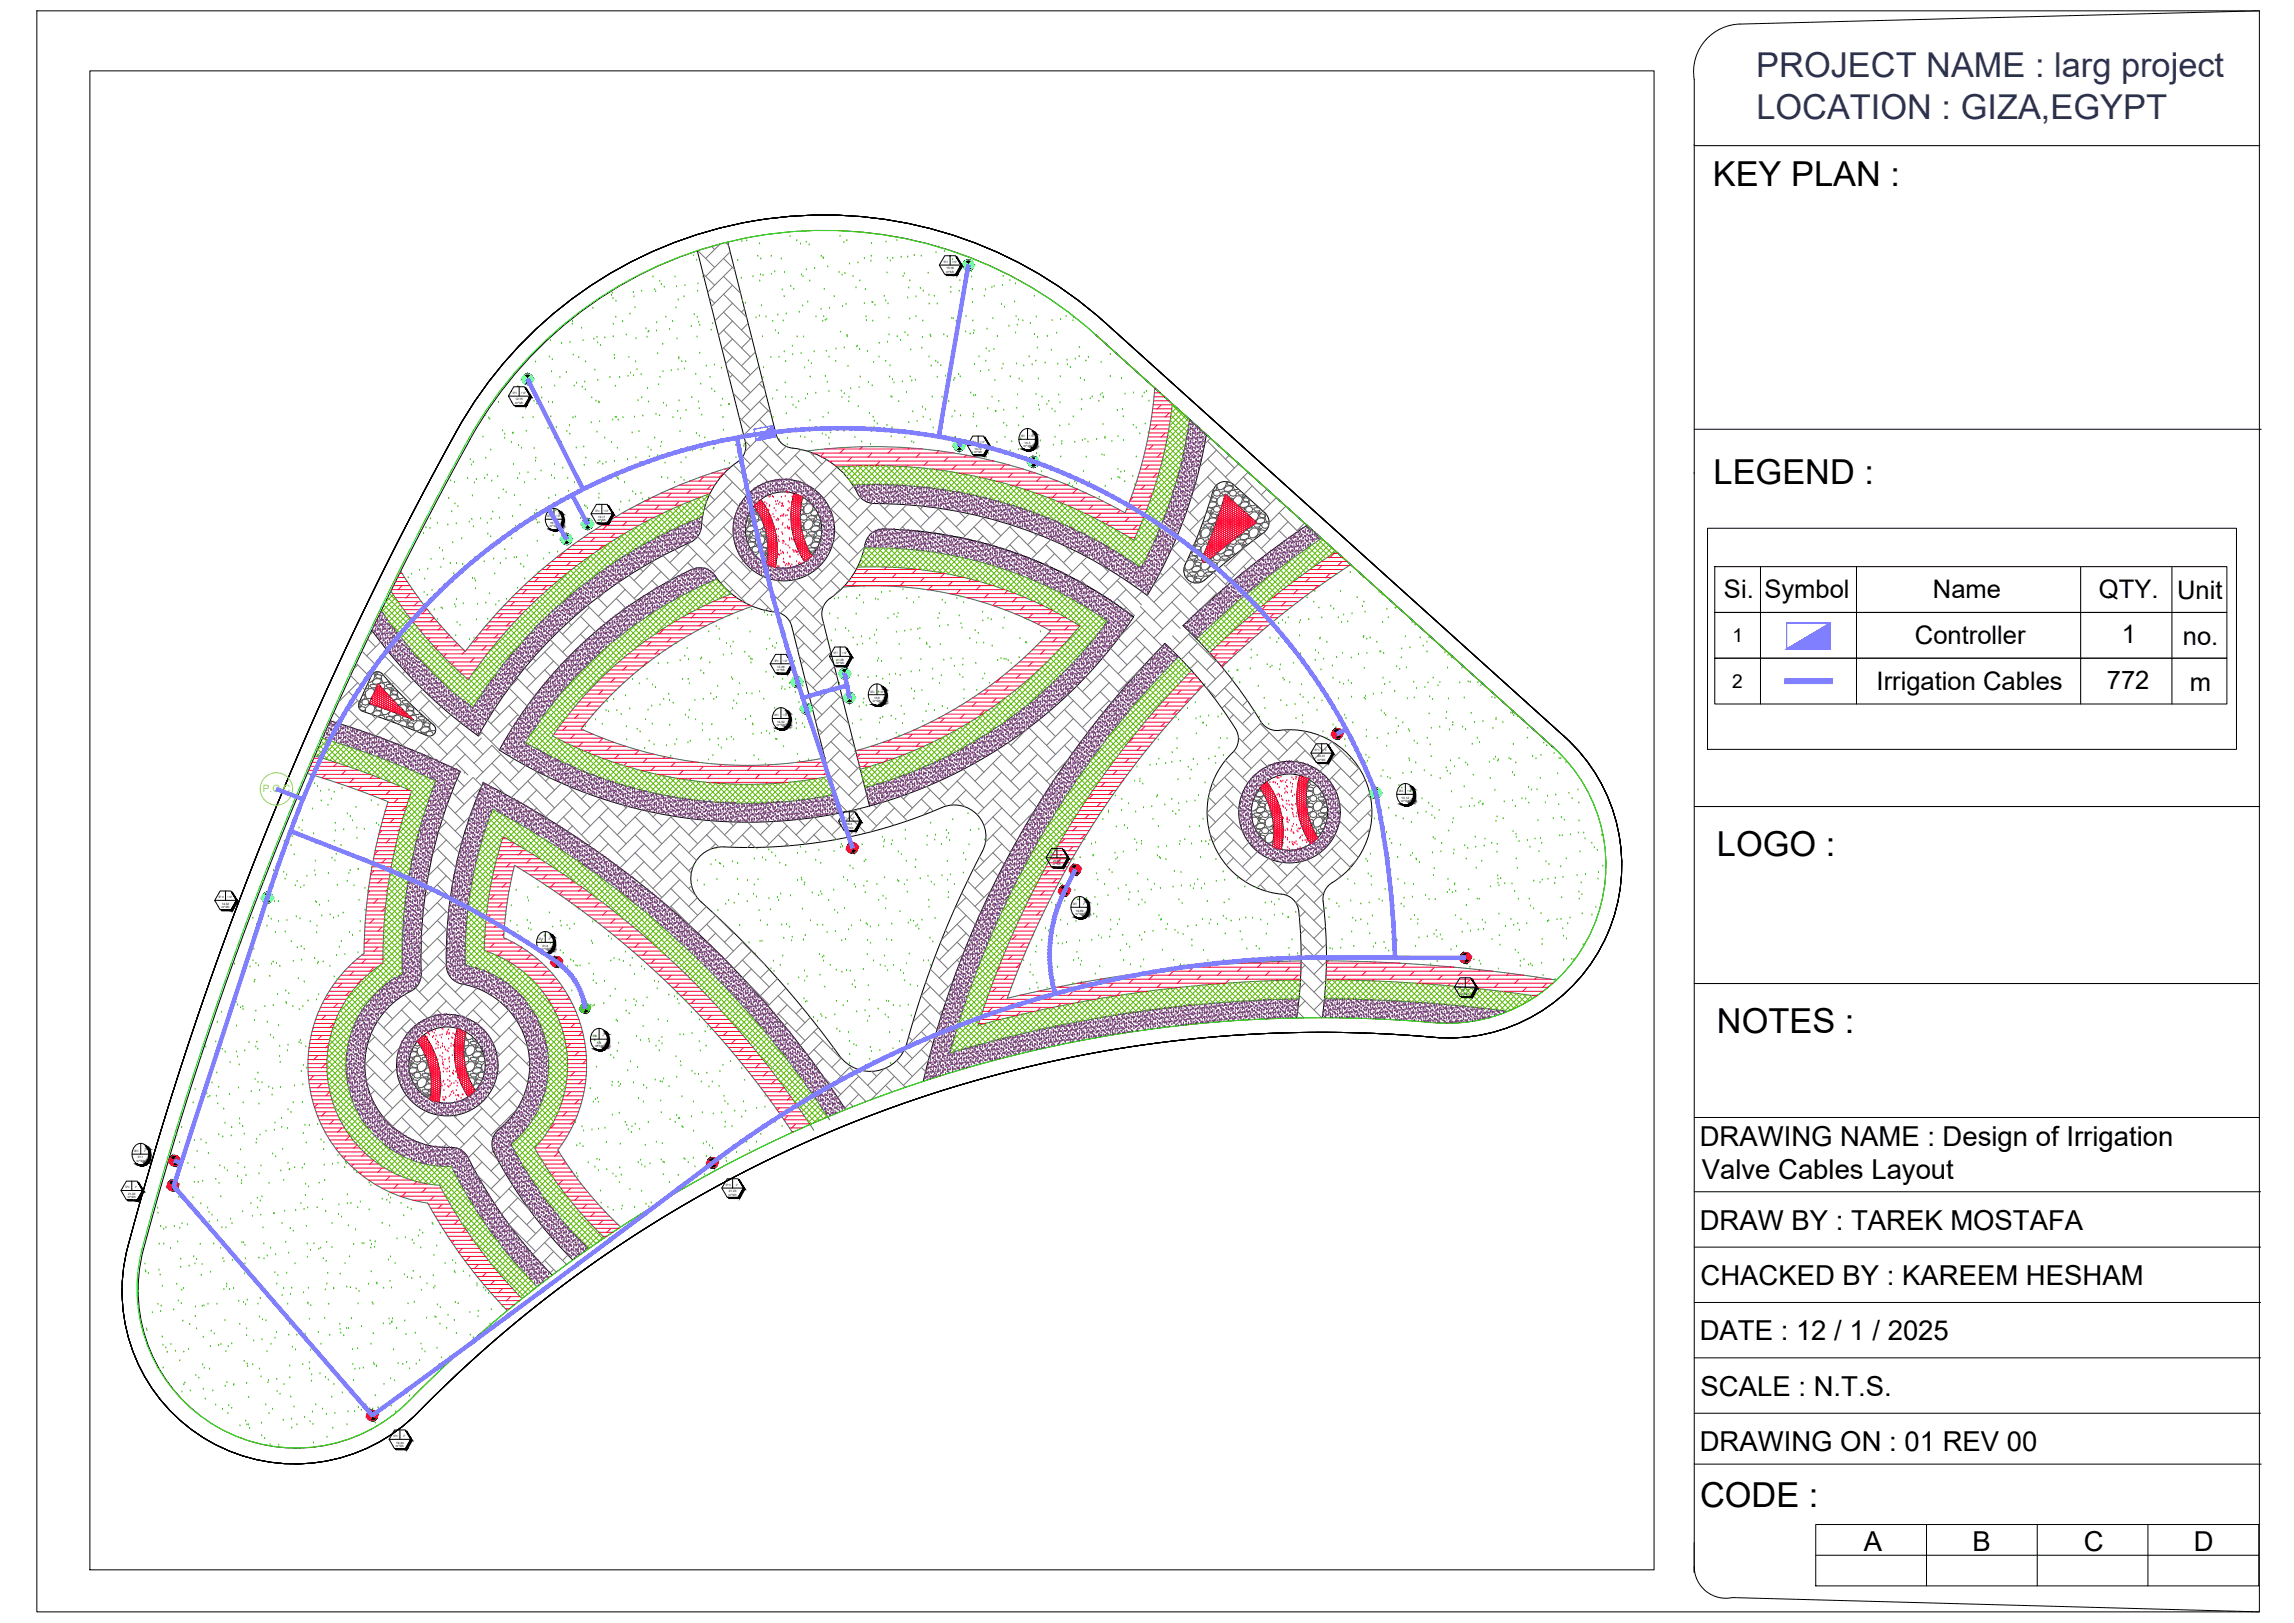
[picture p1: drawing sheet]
<svg xmlns="http://www.w3.org/2000/svg" width="1189mm" height="841mm" viewBox="0 0 1189 841" stroke-linecap="round" stroke-linejoin="round" font-family="sans-serif">
<defs><g id="words">
<g font-size="17.8" fill="#22346e">
<text x="910" y="40">PROJECT NAME : larg project</text>
<text x="910" y="61">LOCATION : GIZA,EGYPT</text>
</g>
<g font-size="17.8">
<text x="888" y="96">KEY PLAN :</text>
<text x="888" y="251">LEGEND :</text>
<text x="890" y="443">LOGO :</text>
<text x="890" y="535">NOTES :</text>
<text x="881" y="781">CODE :</text>
</g>
<g font-size="14.3">
<text x="881" y="594">DRAWING NAME : Design of Irrigation</text>
<text x="882" y="611">Valve Cables Layout</text>
<text x="881" y="637">DRAW BY : TAREK MOSTAFA</text>
<text x="881" y="666">CHACKED BY : KAREEM HESHAM</text>
<text x="881" y="694">DATE : 12 / 1 / 2025</text>
<text x="881" y="723">SCALE : N.T.S.</text>
<text x="881" y="752">DRAWING ON : 01 REV 00</text>
<text x="966" y="804">A</text>
<text x="1022" y="804">B</text>
<text x="1080" y="804">C</text>
<text x="1137" y="804">D</text>
</g>
<g font-size="13.2">
<text x="893" y="310">Si.</text>
<text x="914" y="310">Symbol</text>
<text x="1002" y="310">Name</text>
<text x="1088" y="310">QTY.</text>
<text x="1128" y="310">Unit</text>
<text x="992" y="334">Controller</text>
<text x="1100" y="333">1</text>
<text x="1131" y="334">no.</text>
<text x="973" y="357">Irrigation Cables</text>
<text x="1092" y="357">772</text>
<text x="1135" y="358">m</text>
</g>
<g font-size="9.9">
<text x="898" y="333">1</text>
<text x="898" y="356">2</text>
</g>
<text font-size="5.2" fill="#f1eb1f" x="136" y="411">P.O.C</text>
<g font-size="1.6">
<text x="489" y="136">SP 3</text>
<text x="493" y="136">1 1/2&quot;</text>
<text x="490" y="141">m^3/h</text>
<text x="490" y="140">15.18</text>
<text x="266" y="204">SP 5</text>
<text x="267" y="209">m^3/h</text>
<text x="267" y="208">12.15</text>
<text x="270" y="204">1 1/2&quot;</text>
<text x="529" y="227">DR 1</text>
<text x="534" y="227">1 1/2&quot;</text>
<text x="504" y="230">SP 2</text>
<text x="505" y="233">14.72</text>
<text x="508" y="230">1 1/2&quot;</text>
<text x="530" y="232">m^3/h</text>
<text x="531" y="230">14.3</text>
<text x="505" y="235">m^3/h</text>
<text x="284" y="268">DR 2</text>
<text x="288" y="268">1 1/2&quot;</text>
<text x="309" y="265">SP 4</text>
<text x="310" y="268">14.11</text>
<text x="313" y="265">1 1/2&quot;</text>
<text x="285" y="273">m^3/h</text>
<text x="285" y="271">16.17</text>
<text x="310" y="270">m^3/h</text>
<text x="432" y="339">SP 7</text>
<text x="436" y="339">1 1/2&quot;</text>
<text x="401" y="343">SP 6</text>
<text x="403" y="348">m^3/h</text>
<text x="403" y="346">12.06</text>
<text x="406" y="343">1 1/2&quot;</text>
<text x="433" y="344">m^3/h</text>
<text x="433" y="342">11.26</text>
<text x="451" y="359">DR 4</text>
<text x="455" y="359">1 1/2&quot;</text>
<text x="452" y="364">m^3/h</text>
<text x="453" y="362">13.6</text>
<text x="401" y="371">DR 3</text>
<text x="406" y="371">1 1/2&quot;</text>
<text x="403" y="376">m^3/h</text>
<text x="403" y="375">14.02</text>
<text x="681" y="389">SP 11</text>
<text x="687" y="389">2&quot;</text>
<text x="683" y="394">m^3/h</text>
<text x="683" y="393">20.41</text>
<text x="725" y="410">DR 6</text>
<text x="726" y="414">14.12</text>
<text x="729" y="410">1 1/2&quot;</text>
<text x="726" y="416">m^3/h</text>
<text x="437" y="424">SP 1</text>
<text x="442" y="424">2&quot;</text>
<text x="438" y="429">m^3/h</text>
<text x="439" y="428">18.3</text>
<text x="544" y="443">SP 13</text>
<text x="550" y="443">2&quot;</text>
<text x="546" y="448">m^3/h</text>
<text x="546" y="447">20.88</text>
<text x="113" y="465">SP 10</text>
<text x="118" y="465">1 1/2&quot;</text>
<text x="115" y="470">m^3/h</text>
<text x="115" y="469">14.32</text>
<text x="556" y="469">DR 7</text>
<text x="558" y="472">19.69</text>
<text x="561" y="469">2&quot;</text>
<text x="557" y="474">m^3/h</text>
<text x="279" y="487">DR 9</text>
<text x="281" y="491">21.4</text>
<text x="284" y="487">2&quot;</text>
<text x="280" y="492">m^3/h</text>
<text x="756" y="510">SP 12</text>
<text x="757" y="515">m^3/h</text>
<text x="757" y="514">22.71</text>
<text x="761" y="510">2&quot;</text>
<text x="307" y="537">DR 8</text>
<text x="312" y="537">1&quot;</text>
<text x="308" y="542">m^3/h</text>
<text x="309" y="541">5.8</text>
<text x="70" y="597">DR 5</text>
<text x="75" y="597">2&quot;</text>
<text x="71" y="602">m^3/h</text>
<text x="71" y="600">21.1</text>
<text x="65" y="616">SP 9</text>
<text x="70" y="616">2&quot;</text>
<text x="376" y="615">SP 14</text>
<text x="378" y="618">21.23</text>
<text x="381" y="615">2&quot;</text>
<text x="66" y="621">m^3/h</text>
<text x="66" y="619">21.02</text>
<text x="378" y="620">m^3/h</text>
<text x="204" y="745">SP 8</text>
<text x="205" y="750">m^3/h</text>
<text x="205" y="748">19.44</text>
<text x="209" y="745">2&quot;</text>
</g>
</g></defs>
<!-- layer: Roads boundry -->
<path d="M568 173l237 214M236 224a218 218 0 0 1 337-57l238 215a90 90 0 0 1 21 105 90 90 0 0 1-95 50 655 655 0 0 0-523 198 90 90 0 0 1-108 11 90 90 0 0 1-40-101 1869 1869 0 0 1 170-421" fill="none" stroke="#000" stroke-width=".52"/>
<!-- layer: ROAD BORDER -->
<path d="M276 183a210 210 0 0 1 292-10l237 214a82 82 0 0 1 19 96 82 82 0 0 1-86 46 663 663 0 0 0-529 200 82 82 0 0 1-98 9 82 82 0 0 1-37-91 1852 1852 0 0 1 174-426l13-20zM236 224a218 218 0 0 1 337-57l238 215a90 90 0 0 1 21 105 90 90 0 0 1-95 50 655 655 0 0 0-523 198 90 90 0 0 1-108 11 90 90 0 0 1-40-101 1869 1869 0 0 1 170-421" fill="none" stroke="#000" stroke-width=".52"/>
<!-- layer: 0 -->
<g fill="none" stroke="#000" stroke-width=".52">
<path d="M361 130l25 99a10 10 0 0 1-5 12 44 44 0 0 0-18 34 10 10 0 0 1-5 6 235 235 0 0 0-110 100 241 241 0 0 1-55-54M377 126l25 99a10 10 0 0 0 11 7 44 44 0 0 1 32 25 10 10 0 0 0 8 4 235 235 0 0 1 142 48 241 241 0 0 0 30-84M394 259a43 43 0 0 1 8 35M411 256a43 43 0 0 0 6 35M416 258a38 38 0 0 0 5 30M630 251a7 7 0 0 1 9 0l17 15a7 7 0 0 1-1 10l-31 25a7 7 0 0 1-8 0 7 7 0 0 1-2-8 359 359 0 0 0 16-41zM635 256l16 15-26 20a1.6 1.6 0 0 1-2 0 1.6 1.6 0 0 1 0-2l7-18zM391 262a38 38 0 0 1 6 30M474 275a222 222 0 0 1 113 45 219 219 0 0 0-131-46 11 11 0 0 0-9 12 45 45 0 0 1-18 25 10 10 0 0 0-3 10l25 97M677 272a484 484 0 0 0-64 52 247 247 0 0 1 42 51 11 11 0 0 0 10 3 43 43 0 0 1 44 31 43 43 0 0 1-20 50 11 11 0 0 0-3 11 235 235 0 0 1-1 57M473 285h.1M587 320a241 241 0 0 1-328 69 219 219 0 0 1 102-95 10 10 0 0 1 11 6 44 44 0 0 0 32 18 10 10 0 0 1 6 7l25 97"/>
<path d="M620 331h.1M627 338h.1M193 349a3 3 0 0 1 5 0l13 14 14 13a3 3 0 0 1 0 4 3 3 0 0 1-4 1l-33-12-1-1-1-3zM196 354l18 19-23-8zM618 347h.1M171 373a489 489 0 0 1 68 27 239 239 0 0 0-21 107 11 11 0 0 1-7 8 43 43 0 0 0-20 50 43 43 0 0 0 45 30 10 10 0 0 1 7 5 235 235 0 0 0 43 61M259 410h.1M653 408a38 38 0 0 1 6 30M656 405a43 43 0 0 1 8 35M674 402a43 43 0 0 0 5 35M678 404a38 38 0 0 0 5 30M216 540a38 38 0 0 1 7 30"/>
<path d="M220 536a43 43 0 0 1 7 35M237 533a43 43 0 0 0 6 35M242 535a38 38 0 0 0 4 30M672 527a208 208 0 0 0 1-57 10 10 0 0 0-11-7 43 43 0 0 1-35-30 43 43 0 0 1 13-45 10 10 0 0 0-1-13 222 222 0 0 0-35-42 481 481 0 0 0-126 227M470 541a20 20 0 0 1-16 14 20 20 0 0 1-19-8 525 525 0 0 0-74-82 17 17 0 0 1 0-19 17 17 0 0 1 18-7 259 259 0 0 0 112-21 16 16 0 0 1 17 5 16 16 0 0 1 1 18 495 495 0 0 0-39 100M438 575a488 488 0 0 0-188-169 216 216 0 0 0-18 97 11 11 0 0 0 10 7 43 43 0 0 1 32 34 43 43 0 0 1-17 43 11 11 0 0 0 0 13 222 222 0 0 0 40 53"/>
<circle cx="406" cy="275" r="20"/>
<circle cx="406" cy="275" r="26"/>
<circle cx="668" cy="421" r="26"/>
<circle cx="668" cy="421" r="20"/>
<circle cx="232" cy="552" r="20"/>
<circle cx="232" cy="552" r="26"/>
</g>
<g fill="none" stroke="#397256" stroke-width=".52">
<path d="M598 201a211 211 0 0 1-15 65 264 264 0 0 0-165-32M608 209a221 221 0 0 1-20 71 254 254 0 0 0-154-38M616 217a231 231 0 0 1-25 77 244 244 0 0 0-149-43M368 256a254 254 0 0 0-125 96 222 222 0 0 1-40-46M379 242a264 264 0 0 0-138 96 211 211 0 0 1-33-42M364 268a244 244 0 0 0-119 99 231 231 0 0 1-47-51M685 279a470 470 0 0 0-65 52M372 300a212 212 0 0 0-100 85 227 227 0 0 0 160 27M444 294a202 202 0 0 1 116 30 221 221 0 0 1-115 75M448 284a212 212 0 0 1 126 38 231 231 0 0 1-126 86M692 286a462 462 0 0 0-65 52M700 293a450 450 0 0 0-66 52"/>
<path d="M379 308a202 202 0 0 0-93 73 217 217 0 0 0 144 21M390 314a192 192 0 0 0-89 64 207 207 0 0 0 127 15M437 304a192 192 0 0 1 108 23 211 211 0 0 1-102 62M611 340a471 471 0 0 0-119 206 671 671 0 0 1 181-28M618 347a461 461 0 0 0-111 184 681 681 0 0 1 167-23M625 354a452 452 0 0 0-103 163 692 692 0 0 1 152-19M163 392l26 8 24 10a254 254 0 0 0-14 89 62 62 0 0 0-28 68 62 62 0 0 0 57 47 254 254 0 0 0 43 59M167 383l30 10 29 12a244 244 0 0 0-17 100 53 53 0 0 0-28 60 53 53 0 0 0 53 39 244 244 0 0 0 44 63M159 401l21 7 21 7a264 264 0 0 0-12 79 72 72 0 0 0-27 76 72 72 0 0 0 60 53 264 264 0 0 0 41 56M687 498a794 794 0 0 1 120 10M686 518a775 775 0 0 1 96 6M687 508a782 782 0 0 1 109 8"/>
<path d="M411 587a459 459 0 0 0-144-139 191 191 0 0 0-6 38 72 72 0 0 1 28 110 192 192 0 0 0 33 40M422 586a469 469 0 0 0-161-153 202 202 0 0 0-10 60 62 62 0 0 1 26 102 202 202 0 0 0 36 46M430 580a479 479 0 0 0-175-161 212 212 0 0 0-14 81 53 53 0 0 1 42 39 53 53 0 0 1-18 54 212 212 0 0 0 40 54"/>
</g>
<!-- layer: Roads boundry -->
<path d="M276 183a211 211 0 0 1 292-10l237 214a82 82 0 0 1 19 96 82 82 0 0 1-86 46 663 663 0 0 0-529 200 83 83 0 0 1-102 7 83 83 0 0 1-31-98 1850 1850 0 0 1 171-418l13-19z" fill="none" stroke="#0f0" stroke-width=".52"/>
<!-- layer: shrubs-Gc -->
<g fill="none" stroke="#723972" stroke-width=".52">
<path d="M617 220h.1M617 218h.1M618 219h.1M613 240h.1M613 236h.1M613 235h.1M613 239h.1M613 238h.1M614 234h.1M614 236h.1M614 237h.1M614 239h.1"/>
<path d="M614 235h.1M614 238h.1M614 233h.1M614 240h.1M615 231h.1M615 229h.1M615 230h.1M615 238h.1M615 233h.1M615 235h.1M615 240h.1M615 237h.1"/>
<path d="M615 228h.1M615 232h.1M615 227h.1M615 234h.1M615 225h.1M616 240h.1M616 235h.1M616 225h.1M616 230h.1M616 223h.1M616 234h.1M616 227h.1"/>
<path d="M616 228h.1M616 224h.1M616 237h.1M616 232h.1M616 231h.1M616 236h.1M616 238h.1M616 220h.1M616 239h.1M616 233h.1M617 225h.1M617 229h.1"/>
<path d="M617 232h.1M617 222h.1M617 238h.1M617 240h.1M617 224h.1M617 226h.1M617 223h.1M617 235h.1M617 227h.1M617 230h.1M617 239h.1M617 231h.1"/>
<path d="M617 237h.1M617 236h.1M617 233h.1M618 227h.1M618 235h.1M618 222h.1M618 228h.1M618 223h.1M618 226h.1M618 232h.1M618 237h.1M618 229h.1"/>
<path d="M618 225h.1M618 233h.1M618 220h.1M618 221h.1M618 236h.1M618 240h.1M618 224h.1M618 234h.1M618 230h.1M619 237h.1M619 234h.1M619 239h.1"/>
<path d="M619 240h.1M619 220h.1M619 223h.1M619 227h.1M619 222h.1M619 230h.1M619 235h.1M619 224h.1M619 236h.1M619 225h.1M619 232h.1M619 233h.1"/>
<path d="M619 226h.1M620 222h.1M620 229h.1M620 221h.1M620 231h.1M620 230h.1M620 225h.1M620 233h.1M620 224h.1M620 237h.1M620 232h.1M620 235h.1"/>
<path d="M620 236h.1M620 239h.1M620 238h.1M620 226h.1M620 228h.1M620 227h.1M620 234h.1M621 227h.1M621 221h.1M621 239h.1M621 222h.1M621 223h.1"/>
<path d="M621 234h.1M621 225h.1M621 228h.1M621 229h.1M621 232h.1M621 237h.1M621 230h.1M621 236h.1M621 224h.1M622 223h.1M622 240h.1M622 226h.1"/>
<path d="M622 229h.1M622 224h.1M622 222h.1M622 233h.1M622 227h.1M622 232h.1M622 236h.1M622 230h.1M622 239h.1M622 237h.1M622 231h.1M622 235h.1"/>
<path d="M622 238h.1M623 229h.1M623 227h.1M623 234h.1M623 230h.1M623 237h.1M623 226h.1M623 235h.1M623 224h.1M623 232h.1M623 225h.1M623 228h.1"/>
<path d="M623 231h.1M624 231h.1M624 228h.1M624 224h.1M624 232h.1M624 227h.1M624 229h.1M624 225h.1M624 226h.1M625 227h.1M385 259h.1M386 259h.1"/>
<path d="M386 258h.1M386 260h.1M387 258h.1M387 259h.1M387 257h.1M387 256h.1M388 259h.1M388 257h.1M388 258h.1M388 256h.1M388 260h.1M389 259h.1"/>
<path d="M389 256h.1M389 255h.1M390 255h.1M390 257h.1M390 258h.1M390 259h.1M390 256h.1M390 260h.1M391 254h.1M391 256h.1M391 257h.1M391 258h.1"/>
<path d="M391 253h.1M391 260h.1M392 254h.1M392 259h.1M392 253h.1M392 256h.1M392 255h.1M392 258h.1M392 257h.1M393 258h.1M393 252h.1M393 255h.1"/>
<path d="M393 253h.1M393 259h.1M393 256h.1M393 254h.1M394 253h.1M394 257h.1M394 255h.1M394 256h.1M394 252h.1M394 254h.1M395 258h.1M395 254h.1"/>
<path d="M395 257h.1M395 256h.1M395 255h.1M395 252h.1M395 253h.1M395 251h.1M396 253h.1M396 254h.1M396 251h.1M396 256h.1M396 255h.1M396 257h.1"/>
<path d="M397 252h.1M397 256h.1M397 251h.1M397 257h.1M397 253h.1M397 255h.1M397 250h.1M397 254h.1M398 253h.1M398 255h.1M398 256h.1M398 250h.1"/>
<path d="M398 257h.1M398 252h.1M398 251h.1M398 254h.1M399 254h.1M399 255h.1M399 250h.1M399 251h.1M399 252h.1M399 253h.1M400 251h.1M400 250h.1"/>
<path d="M400 253h.1M400 255h.1M400 254h.1M400 252h.1M400 256h.1M401 254h.1M401 256h.1M401 250h.1M401 252h.1M401 253h.1M402 250h.1M402 252h.1"/>
<path d="M402 249h.1M402 255h.1M402 253h.1M402 254h.1M402 251h.1M403 254h.1M403 249h.1M403 251h.1M403 253h.1M403 252h.1M403 250h.1M403 255h.1"/>
<path d="M404 254h.1M404 252h.1M404 249h.1M404 250h.1M404 253h.1M405 255h.1M405 249h.1M405 251h.1M405 250h.1M405 253h.1M405 254h.1M405 252h.1"/>
<path d="M406 251h.1M406 253h.1M406 249h.1M406 250h.1M406 254h.1M407 252h.1M407 253h.1M407 251h.1M407 254h.1M407 255h.1M407 249h.1M408 249h.1"/>
<path d="M408 255h.1M408 254h.1M408 251h.1M408 252h.1M409 251h.1M409 253h.1M409 250h.1M409 254h.1M409 255h.1M410 252h.1M410 254h.1M410 251h.1"/>
<path d="M410 249h.1M410 253h.1M410 255h.1M411 251h.1M411 255h.1M411 253h.1M411 250h.1M412 251h.1M412 253h.1M412 252h.1M412 255h.1M412 250h.1"/>
<path d="M412 254h.1M412 256h.1M413 250h.1M413 253h.1M413 252h.1M413 256h.1M413 255h.1M413 254h.1M414 251h.1M414 255h.1M414 254h.1M414 250h.1"/>
<path d="M414 253h.1M415 255h.1M415 252h.1M415 250h.1M415 254h.1M415 253h.1M415 256h.1M416 252h.1M416 256h.1M416 257h.1M416 255h.1M416 253h.1"/>
<path d="M416 251h.1M417 253h.1M417 255h.1M417 257h.1M417 251h.1M417 252h.1M417 254h.1M417 258h.1M418 258h.1M418 252h.1M418 254h.1M418 256h.1"/>
<path d="M418 255h.1M418 257h.1M419 256h.1M419 254h.1M419 257h.1M419 258h.1M419 253h.1M419 252h.1M419 255h.1M419 259h.1M420 259h.1M420 254h.1"/>
<path d="M420 257h.1M420 253h.1M420 256h.1M420 258h.1M421 257h.1M421 254h.1M421 259h.1M421 256h.1M421 258h.1M421 255h.1M422 259h.1M422 258h.1"/>
<path d="M422 256h.1M422 255h.1M422 254h.1M423 256h.1M423 258h.1M423 259h.1M423 257h.1M424 259h.1M424 256h.1M424 257h.1M424 258h.1M425 259h.1"/>
<path d="M425 258h.1M426 259h.1M427 258h.1M427 259h.1M427 260h.1M443 253h.1M443 252h.1M444 254h.1M444 253h.1M444 252h.1M445 255h.1M445 254h.1"/>
<path d="M445 253h.1M446 252h.1M446 254h.1M446 255h.1M446 253h.1M446 257h.1M446 256h.1M447 255h.1M447 253h.1M447 257h.1M447 256h.1M447 254h.1"/>
<path d="M447 252h.1M447 258h.1M448 254h.1M448 257h.1M448 255h.1M448 258h.1M448 252h.1M448 259h.1M449 258h.1M449 255h.1M449 257h.1M449 256h.1"/>
<path d="M449 254h.1M449 253h.1M449 252h.1M449 259h.1M449 260h.1M450 259h.1M450 252h.1M450 253h.1M450 257h.1M450 255h.1M450 254h.1M450 256h.1"/>
<path d="M450 260h.1M451 252h.1M451 256h.1M451 253h.1M451 255h.1M451 257h.1M451 258h.1M451 259h.1M451 254h.1M451 260h.1M452 254h.1M452 257h.1"/>
<path d="M452 253h.1M452 256h.1M452 258h.1M452 252h.1M452 260h.1M452 259h.1M452 255h.1M452 251h.1M453 259h.1M453 253h.1M453 254h.1M453 255h.1"/>
<path d="M453 252h.1M453 257h.1M453 256h.1M454 258h.1M454 256h.1M454 254h.1M454 253h.1M454 260h.1M454 251h.1M455 259h.1M455 256h.1M455 251h.1"/>
<path d="M455 253h.1M455 254h.1M455 257h.1M455 252h.1M456 255h.1M456 257h.1M456 259h.1M456 251h.1M456 258h.1M456 254h.1M456 252h.1M456 256h.1"/>
<path d="M457 258h.1M457 253h.1M457 254h.1M457 256h.1M457 260h.1M457 252h.1M457 259h.1M458 258h.1M458 256h.1M458 253h.1M458 252h.1M458 255h.1"/>
<path d="M458 260h.1M458 257h.1M458 259h.1M459 255h.1M459 256h.1M459 254h.1M459 257h.1M459 252h.1M459 253h.1M459 258h.1M459 260h.1M460 258h.1"/>
<path d="M460 251h.1M460 254h.1M460 255h.1M460 260h.1M460 252h.1M460 253h.1M460 257h.1M461 259h.1M461 256h.1M461 252h.1M461 258h.1M461 253h.1"/>
<path d="M461 255h.1M462 252h.1M462 253h.1M462 255h.1M462 254h.1M462 256h.1M462 258h.1M462 260h.1M463 255h.1M463 258h.1M463 254h.1M463 257h.1"/>
<path d="M463 251h.1M463 253h.1M463 260h.1M463 259h.1M463 256h.1M464 255h.1M464 258h.1M464 253h.1M464 252h.1M464 254h.1M464 256h.1M464 259h.1"/>
<path d="M464 260h.1M465 256h.1M465 255h.1M465 259h.1M465 257h.1M465 252h.1M465 251h.1M465 258h.1M465 253h.1M466 260h.1M466 259h.1M466 254h.1"/>
<path d="M466 257h.1M466 258h.1M466 252h.1M466 255h.1M466 256h.1M467 252h.1M467 254h.1M467 256h.1M467 258h.1M467 253h.1M467 259h.1M467 260h.1"/>
<path d="M467 255h.1M467 257h.1M468 254h.1M468 258h.1M468 257h.1M468 253h.1M468 252h.1M468 255h.1M468 259h.1M468 256h.1M469 259h.1M469 254h.1"/>
<path d="M469 258h.1M469 260h.1M469 252h.1M469 256h.1M469 253h.1M469 257h.1M470 253h.1M470 257h.1M470 259h.1M470 254h.1M470 255h.1M470 258h.1"/>
<path d="M471 259h.1M471 255h.1M471 256h.1M471 258h.1M471 254h.1M471 252h.1M472 256h.1M472 258h.1M472 260h.1M472 259h.1M472 254h.1M472 252h.1"/>
<path d="M473 253h.1M473 254h.1M473 256h.1M473 255h.1M473 257h.1M473 259h.1M474 259h.1M474 255h.1M474 254h.1M474 252h.1M474 256h.1M474 258h.1"/>
<path d="M475 256h.1M475 260h.1M475 255h.1M475 258h.1M475 253h.1M475 257h.1M475 259h.1M476 258h.1M476 252h.1M476 256h.1M476 253h.1M476 259h.1"/>
<path d="M476 255h.1M476 254h.1M477 258h.1M477 259h.1M477 255h.1M477 257h.1M477 253h.1M477 256h.1M477 254h.1M478 253h.1M478 255h.1M478 256h.1"/>
<path d="M478 260h.1M478 254h.1M478 257h.1M478 258h.1M479 258h.1M479 255h.1M479 259h.1M479 254h.1M479 256h.1M479 253h.1M480 255h.1M480 256h.1"/>
<path d="M480 259h.1M480 257h.1M480 253h.1M480 254h.1M480 258h.1M481 253h.1M481 257h.1M481 258h.1M481 260h.1M481 256h.1M481 255h.1M481 254h.1"/>
<path d="M482 259h.1M482 258h.1M482 254h.1M482 253h.1M482 257h.1M482 260h.1M482 255h.1M483 255h.1M483 257h.1M483 258h.1M483 259h.1M483 260h.1"/>
<path d="M483 254h.1M483 256h.1M484 255h.1M484 260h.1M484 256h.1M484 257h.1M484 254h.1M484 258h.1M484 259h.1M484 253h.1M485 259h.1M485 255h.1"/>
<path d="M485 257h.1M485 258h.1M485 254h.1M486 257h.1M486 254h.1M486 258h.1M486 255h.1M486 256h.1M486 259h.1M486 260h.1M487 259h.1M487 256h.1"/>
<path d="M487 257h.1M487 254h.1M487 260h.1M488 255h.1M488 259h.1M488 257h.1M488 258h.1M488 254h.1M489 254h.1M489 257h.1M489 256h.1M489 259h.1"/>
<path d="M489 258h.1M489 260h.1M490 259h.1M490 256h.1M490 254h.1M490 255h.1M490 257h.1M490 258h.1M491 256h.1M491 255h.1M491 260h.1M491 257h.1"/>
<path d="M491 259h.1M492 257h.1M492 259h.1M492 256h.1M492 258h.1M492 260h.1M492 255h.1M493 256h.1M493 258h.1M493 259h.1M494 256h.1M494 257h.1"/>
<path d="M494 255h.1M494 259h.1M494 258h.1M495 258h.1M495 256h.1M495 260h.1M496 256h.1M496 257h.1M496 259h.1M497 258h.1M497 255h.1M497 256h.1"/>
<path d="M497 257h.1M498 255h.1M498 259h.1M498 258h.1M498 260h.1M498 256h.1M499 260h.1M499 255h.1M499 257h.1M499 256h.1M499 259h.1M499 258h.1"/>
<path d="M500 258h.1M500 256h.1M500 260h.1M500 257h.1M501 258h.1M501 257h.1M501 260h.1M501 259h.1M501 256h.1M502 257h.1M502 259h.1M502 256h.1"/>
<path d="M502 260h.1M502 258h.1M503 260h.1M503 257h.1M504 257h.1M504 258h.1M504 259h.1M504 260h.1M505 257h.1M505 258h.1M505 260h.1M505 259h.1"/>
<path d="M506 259h.1M506 257h.1M506 260h.1M507 258h.1M507 260h.1M508 259h.1M508 258h.1M509 259h.1M510 258h.1M510 260h.1M510 259h.1M511 259h.1"/>
<path d="M511 258h.1M512 260h.1M513 259h.1M513 260h.1M514 260h.1M515 260h.1M516 260h.1M517 260h.1M606 260h.1M607 259h.1M607 258h.1M608 258h.1"/>
<path d="M608 255h.1M608 257h.1M609 254h.1M609 258h.1M609 255h.1M609 259h.1M609 253h.1M609 260h.1M609 252h.1M609 256h.1M609 257h.1M610 253h.1"/>
<path d="M610 249h.1M610 255h.1M610 256h.1M610 260h.1M610 258h.1M610 250h.1M610 247h.1M610 251h.1M611 253h.1M611 248h.1M611 255h.1M611 256h.1"/>
<path d="M611 247h.1M611 250h.1M611 258h.1M611 246h.1M611 257h.1M611 251h.1M611 254h.1M611 245h.1M611 260h.1M611 244h.1M612 248h.1M612 252h.1"/>
<path d="M612 244h.1M612 258h.1M612 250h.1M612 260h.1M612 251h.1M612 254h.1M612 256h.1M612 257h.1M612 259h.1M612 255h.1M612 241h.1M612 247h.1"/>
<path d="M612 245h.1M612 240h.1M612 243h.1M613 245h.1M613 248h.1M613 253h.1M613 242h.1M613 243h.1M613 252h.1M613 244h.1M613 250h.1M613 255h.1"/>
<path d="M613 246h.1M613 249h.1M613 257h.1M613 259h.1M613 247h.1M613 251h.1M613 258h.1M613 256h.1M614 242h.1M614 252h.1M614 249h.1M614 253h.1"/>
<path d="M614 260h.1M614 246h.1M614 251h.1M614 256h.1M614 255h.1M614 241h.1M614 243h.1M614 245h.1M614 250h.1M614 248h.1M614 247h.1M614 257h.1"/>
<path d="M614 259h.1M614 254h.1M614 244h.1M615 243h.1M615 254h.1M615 257h.1M615 241h.1M615 250h.1M615 245h.1M615 252h.1M615 247h.1M615 260h.1"/>
<path d="M615 259h.1M615 242h.1M615 244h.1M615 246h.1M615 256h.1M615 249h.1M615 251h.1M615 253h.1M615 248h.1M615 255h.1M616 258h.1M616 248h.1"/>
<path d="M616 247h.1M616 242h.1M616 254h.1M616 255h.1M616 250h.1M616 257h.1M616 243h.1M616 249h.1M616 253h.1M616 245h.1M616 252h.1M616 259h.1"/>
<path d="M616 246h.1M616 241h.1M617 257h.1M617 259h.1M617 246h.1M617 251h.1M617 250h.1M617 252h.1M617 255h.1M617 254h.1M617 256h.1M617 247h.1"/>
<path d="M617 248h.1M617 242h.1M617 244h.1M617 249h.1M617 243h.1M617 253h.1M618 242h.1M618 241h.1M618 244h.1M618 256h.1M618 246h.1M618 250h.1"/>
<path d="M618 247h.1M618 249h.1M618 251h.1M618 253h.1M618 255h.1M618 254h.1M618 243h.1M619 244h.1M619 252h.1M619 241h.1M619 243h.1M619 249h.1"/>
<path d="M619 245h.1M619 253h.1M619 246h.1M619 248h.1M619 242h.1M619 250h.1M619 251h.1M619 247h.1M620 244h.1M620 248h.1M620 247h.1M620 240h.1"/>
<path d="M620 242h.1M620 245h.1M620 246h.1M620 241h.1M621 246h.1M621 242h.1M621 241h.1M621 244h.1M621 243h.1M339 280h.1M341 279h.1M341 278h.1"/>
<path d="M342 278h.1M342 279h.1M342 280h.1M343 278h.1M343 279h.1M343 277h.1M344 279h.1M344 278h.1M345 278h.1M345 279h.1M346 277h.1M346 279h.1"/>
<path d="M346 278h.1M346 276h.1M346 280h.1M347 278h.1M347 276h.1M347 279h.1M347 277h.1M347 275h.1M347 280h.1M348 278h.1M348 275h.1M348 277h.1"/>
<path d="M348 279h.1M349 280h.1M349 276h.1M349 277h.1M349 279h.1M349 278h.1M350 275h.1M350 279h.1M350 276h.1M350 280h.1M350 277h.1M351 278h.1"/>
<path d="M351 274h.1M351 275h.1M351 277h.1M351 279h.1M352 274h.1M352 277h.1M352 276h.1M352 275h.1M352 278h.1M352 279h.1M352 273h.1M353 274h.1"/>
<path d="M353 279h.1M353 276h.1M353 273h.1M353 275h.1M353 277h.1M353 278h.1M354 278h.1M354 276h.1M354 280h.1M354 273h.1M354 279h.1M354 272h.1"/>
<path d="M354 274h.1M354 277h.1M355 274h.1M355 276h.1M355 277h.1M355 272h.1M355 273h.1M355 279h.1M355 275h.1M355 278h.1M356 275h.1M356 274h.1"/>
<path d="M356 279h.1M356 276h.1M356 272h.1M356 278h.1M357 274h.1M357 276h.1M357 277h.1M357 279h.1M357 271h.1M357 280h.1M357 273h.1M358 279h.1"/>
<path d="M358 274h.1M358 271h.1M358 276h.1M358 273h.1M358 275h.1M358 277h.1M358 278h.1M358 270h.1M359 275h.1M359 271h.1M359 279h.1M359 278h.1"/>
<path d="M359 270h.1M359 272h.1M359 274h.1M359 276h.1M359 277h.1M360 274h.1M360 271h.1M360 278h.1M360 273h.1M360 272h.1M360 276h.1M360 275h.1"/>
<path d="M360 279h.1M360 277h.1M361 276h.1M361 273h.1M361 277h.1M361 270h.1M361 269h.1M361 271h.1M361 272h.1M361 278h.1M361 274h.1M362 270h.1"/>
<path d="M362 275h.1M362 276h.1M362 271h.1M362 272h.1M362 274h.1M362 273h.1M363 269h.1M363 271h.1M363 273h.1M363 274h.1M363 275h.1M363 268h.1"/>
<path d="M364 268h.1M364 269h.1M380 274h.1M380 278h.1M380 272h.1M380 275h.1M380 277h.1M380 269h.1M380 279h.1M381 276h.1M381 271h.1M381 268h.1"/>
<path d="M381 275h.1M381 272h.1M381 274h.1M381 269h.1M381 279h.1M381 267h.1M381 277h.1M381 273h.1M382 268h.1M382 276h.1M382 273h.1M382 278h.1"/>
<path d="M382 277h.1M382 280h.1M382 269h.1M382 266h.1M382 271h.1M382 279h.1M382 270h.1M382 267h.1M382 274h.1M382 264h.1M383 268h.1M383 271h.1"/>
<path d="M383 263h.1M383 267h.1M383 270h.1M383 279h.1M383 272h.1M383 274h.1M383 275h.1M383 273h.1M383 277h.1M383 269h.1M383 276h.1M383 278h.1"/>
<path d="M383 265h.1M383 266h.1M383 262h.1M384 276h.1M384 262h.1M384 264h.1M384 267h.1M384 271h.1M384 265h.1M384 275h.1M384 268h.1M384 269h.1"/>
<path d="M384 278h.1M384 274h.1M384 273h.1M384 277h.1M384 261h.1M384 280h.1M385 277h.1M385 268h.1M385 266h.1M385 272h.1M385 260h.1M385 265h.1"/>
<path d="M385 274h.1M385 261h.1M385 275h.1M385 279h.1M385 263h.1M385 270h.1M385 264h.1M385 271h.1M385 278h.1M385 273h.1M385 276h.1M385 280h.1"/>
<path d="M385 262h.1M385 269h.1M386 269h.1M386 272h.1M386 276h.1M386 262h.1M386 273h.1M386 280h.1M386 263h.1M386 266h.1M386 261h.1M386 278h.1"/>
<path d="M386 268h.1M386 264h.1M386 265h.1M386 267h.1M386 275h.1M386 271h.1M387 270h.1M387 278h.1M387 265h.1M387 267h.1M387 271h.1M387 280h.1"/>
<path d="M387 261h.1M387 268h.1M387 264h.1M387 266h.1M387 263h.1M388 263h.1M388 266h.1M388 261h.1M388 265h.1M388 262h.1M388 264h.1M389 265h.1"/>
<path d="M389 263h.1M389 261h.1M389 262h.1M390 261h.1M390 263h.1M391 261h.1M391 262h.1M392 260h.1M420 261h.1M420 260h.1M421 261h.1M421 262h.1"/>
<path d="M422 260h.1M422 262h.1M422 261h.1M423 260h.1M423 261h.1M423 263h.1M423 264h.1M424 261h.1M424 263h.1M424 264h.1M424 260h.1M424 265h.1"/>
<path d="M424 266h.1M424 262h.1M425 263h.1M425 266h.1M425 267h.1M425 261h.1M425 268h.1M425 265h.1M425 264h.1M425 279h.1M426 260h.1M426 268h.1"/>
<path d="M426 270h.1M426 263h.1M426 277h.1M426 271h.1M426 279h.1M426 261h.1M426 266h.1M426 278h.1M426 262h.1M426 276h.1M426 265h.1M426 269h.1"/>
<path d="M426 272h.1M426 275h.1M427 262h.1M427 263h.1M427 269h.1M427 266h.1M427 264h.1M427 273h.1M427 272h.1M427 278h.1M427 267h.1M427 271h.1"/>
<path d="M427 265h.1M427 275h.1M427 270h.1M427 276h.1M427 274h.1M427 277h.1M427 261h.1M428 275h.1M428 268h.1M428 267h.1M428 261h.1M428 260h.1"/>
<path d="M428 277h.1M428 264h.1M428 263h.1M428 265h.1M428 273h.1M428 271h.1M428 280h.1M428 274h.1M428 270h.1M428 278h.1M428 272h.1M428 276h.1"/>
<path d="M428 279h.1M429 270h.1M429 279h.1M429 268h.1M429 263h.1M429 266h.1M429 275h.1M429 265h.1M429 276h.1M429 277h.1M429 272h.1M429 262h.1"/>
<path d="M429 264h.1M429 267h.1M429 269h.1M429 271h.1M429 280h.1M429 273h.1M430 278h.1M430 263h.1M430 269h.1M430 270h.1M430 265h.1M430 272h.1"/>
<path d="M430 277h.1M430 266h.1M430 280h.1M430 276h.1M430 274h.1M430 279h.1M430 268h.1M430 273h.1M430 275h.1M430 271h.1M431 268h.1M431 272h.1"/>
<path d="M431 267h.1M431 270h.1M431 280h.1M431 275h.1M431 274h.1M431 276h.1M431 266h.1M431 277h.1M431 279h.1M431 273h.1M432 279h.1M432 269h.1"/>
<path d="M432 272h.1M432 271h.1M432 270h.1M432 274h.1M432 276h.1M432 273h.1M432 278h.1M432 275h.1M432 277h.1M450 280h.1M450 279h.1M451 280h.1"/>
<path d="M451 277h.1M451 278h.1M451 261h.1M451 279h.1M452 261h.1M452 279h.1M452 278h.1M453 276h.1M453 278h.1M453 280h.1M453 279h.1M453 277h.1"/>
<path d="M453 261h.1M454 276h.1M454 280h.1M454 275h.1M454 277h.1M454 279h.1M454 278h.1M455 277h.1M455 279h.1M455 260h.1M455 275h.1M455 276h.1"/>
<path d="M455 278h.1M455 280h.1M455 261h.1M456 275h.1M456 278h.1M456 277h.1M456 261h.1M456 279h.1M456 280h.1M457 276h.1M457 261h.1M457 275h.1"/>
<path d="M457 278h.1M457 277h.1M457 274h.1M457 280h.1M458 280h.1M458 279h.1M458 278h.1M458 275h.1M458 261h.1M458 277h.1M459 280h.1M459 277h.1"/>
<path d="M459 275h.1M459 279h.1M459 261h.1M459 278h.1M459 274h.1M460 276h.1M460 280h.1M460 278h.1M460 277h.1M460 275h.1M460 279h.1M461 261h.1"/>
<path d="M461 275h.1M461 260h.1M461 279h.1M461 280h.1M461 277h.1M461 276h.1M462 277h.1M462 275h.1M462 261h.1M462 280h.1M462 276h.1M462 278h.1"/>
<path d="M462 279h.1M463 276h.1M463 277h.1M463 261h.1M463 279h.1M463 275h.1M463 278h.1M463 274h.1M464 279h.1M464 275h.1M464 274h.1M464 277h.1"/>
<path d="M464 276h.1M465 276h.1M465 278h.1M465 279h.1M465 280h.1M465 261h.1M465 277h.1M466 276h.1M466 277h.1M466 275h.1M466 279h.1M467 261h.1"/>
<path d="M467 276h.1M467 275h.1M467 279h.1M467 278h.1M467 277h.1M468 276h.1M468 279h.1M468 261h.1M468 260h.1M468 280h.1M468 275h.1M468 277h.1"/>
<path d="M469 279h.1M469 276h.1M469 280h.1M469 277h.1M469 261h.1M469 262h.1M470 276h.1M470 275h.1M470 279h.1M470 277h.1M470 278h.1M470 261h.1"/>
<path d="M470 260h.1M471 275h.1M471 278h.1M471 261h.1M471 280h.1M471 277h.1M471 276h.1M472 276h.1M472 279h.1M472 261h.1M472 277h.1M472 278h.1"/>
<path d="M472 275h.1M473 279h.1M473 280h.1M473 261h.1M473 276h.1M473 278h.1M473 260h.1M473 277h.1M474 278h.1M474 261h.1M474 280h.1M474 275h.1"/>
<path d="M474 276h.1M475 275h.1M475 277h.1M475 276h.1M475 279h.1M475 278h.1M475 262h.1M475 261h.1M476 279h.1M476 277h.1M476 278h.1M476 261h.1"/>
<path d="M477 261h.1M477 280h.1M477 260h.1M477 276h.1M477 277h.1M477 279h.1M478 277h.1M478 261h.1M478 262h.1M478 279h.1M478 278h.1M478 280h.1"/>
<path d="M479 277h.1M479 262h.1M479 280h.1M479 260h.1M479 276h.1M479 261h.1M479 279h.1M480 261h.1M480 280h.1M480 277h.1M480 279h.1M480 276h.1"/>
<path d="M480 260h.1M480 262h.1M481 277h.1M481 279h.1M481 278h.1M481 262h.1M482 261h.1M482 262h.1M482 277h.1M482 278h.1M482 279h.1M483 262h.1"/>
<path d="M483 280h.1M483 279h.1M483 277h.1M483 276h.1M483 278h.1M484 263h.1M484 262h.1M484 277h.1M484 279h.1M484 261h.1M485 277h.1M485 260h.1"/>
<path d="M485 279h.1M485 262h.1M485 278h.1M485 276h.1M485 261h.1M486 280h.1M486 278h.1M486 279h.1M486 262h.1M486 261h.1M486 263h.1M487 262h.1"/>
<path d="M487 279h.1M487 277h.1M487 263h.1M488 262h.1M488 260h.1M488 277h.1M488 278h.1M488 261h.1M489 280h.1M489 278h.1M489 261h.1M489 263h.1"/>
<path d="M489 277h.1M490 264h.1M490 279h.1M490 278h.1M490 260h.1M490 261h.1M490 262h.1M491 262h.1M491 280h.1M491 277h.1M491 278h.1M491 264h.1"/>
<path d="M491 263h.1M491 261h.1M492 279h.1M492 263h.1M492 264h.1M492 261h.1M492 278h.1M493 279h.1M493 260h.1M493 262h.1M493 264h.1M493 261h.1"/>
<path d="M493 278h.1M493 280h.1M493 263h.1M494 261h.1M494 263h.1M494 265h.1M494 262h.1M494 279h.1M494 280h.1M495 263h.1M495 280h.1M495 261h.1"/>
<path d="M495 262h.1M495 264h.1M495 279h.1M496 280h.1M496 260h.1M496 264h.1M496 263h.1M496 279h.1M496 262h.1M496 261h.1M496 265h.1M497 264h.1"/>
<path d="M497 265h.1M497 280h.1M497 261h.1M497 279h.1M497 263h.1M497 260h.1M498 262h.1M498 264h.1M498 263h.1M498 265h.1M498 279h.1M498 280h.1"/>
<path d="M499 263h.1M499 261h.1M499 262h.1M499 264h.1M499 265h.1M499 279h.1M500 262h.1M500 264h.1M500 265h.1M500 261h.1M500 279h.1M500 280h.1"/>
<path d="M501 261h.1M501 265h.1M501 280h.1M501 263h.1M501 262h.1M501 266h.1M502 266h.1M502 262h.1M502 265h.1M502 280h.1M502 264h.1M502 263h.1"/>
<path d="M503 262h.1M503 264h.1M503 265h.1M503 261h.1M504 264h.1M504 263h.1M504 261h.1M504 262h.1M504 266h.1M504 265h.1M505 262h.1M505 264h.1"/>
<path d="M505 265h.1M505 267h.1M505 266h.1M506 264h.1M506 266h.1M506 261h.1M506 265h.1M506 262h.1M506 263h.1M506 267h.1M507 263h.1M507 267h.1"/>
<path d="M507 264h.1M507 261h.1M507 266h.1M507 262h.1M508 265h.1M508 267h.1M508 266h.1M508 262h.1M508 264h.1M508 261h.1M509 261h.1M509 263h.1"/>
<path d="M509 264h.1M509 266h.1M509 265h.1M509 262h.1M509 267h.1M510 267h.1M510 261h.1M510 263h.1M510 262h.1M510 265h.1M510 266h.1M511 263h.1"/>
<path d="M511 262h.1M511 266h.1M511 261h.1M511 268h.1M511 264h.1M512 268h.1M512 261h.1M512 265h.1M512 262h.1M512 263h.1M512 267h.1M513 266h.1"/>
<path d="M513 262h.1M513 263h.1M513 265h.1M513 261h.1M514 261h.1M514 268h.1M514 262h.1M514 264h.1M514 266h.1M514 263h.1M514 267h.1M514 265h.1"/>
<path d="M515 261h.1M515 265h.1M515 264h.1M515 268h.1M515 262h.1M515 263h.1M515 267h.1M515 269h.1M516 263h.1M516 262h.1M516 265h.1M516 269h.1"/>
<path d="M516 261h.1M516 264h.1M516 267h.1M516 266h.1M516 268h.1M517 267h.1M517 262h.1M517 266h.1M517 269h.1M517 268h.1M517 270h.1M517 263h.1"/>
<path d="M517 264h.1M517 265h.1M517 261h.1M518 269h.1M518 263h.1M518 265h.1M518 267h.1M518 260h.1M518 262h.1M518 270h.1M518 261h.1M518 264h.1"/>
<path d="M519 262h.1M519 268h.1M519 267h.1M519 264h.1M519 266h.1M519 269h.1M519 270h.1M519 265h.1M520 262h.1M520 269h.1M520 263h.1M520 268h.1"/>
<path d="M520 265h.1M520 267h.1M520 271h.1M520 264h.1M520 261h.1M520 266h.1M521 270h.1M521 266h.1M521 262h.1M521 269h.1M521 264h.1M521 267h.1"/>
<path d="M521 263h.1M521 268h.1M522 270h.1M522 267h.1M522 269h.1M522 262h.1M522 266h.1M522 261h.1M522 263h.1M522 264h.1M522 265h.1M522 268h.1"/>
<path d="M522 271h.1M523 262h.1M523 268h.1M523 264h.1M523 271h.1M523 265h.1M523 269h.1M523 270h.1M524 266h.1M524 268h.1M524 270h.1M524 271h.1"/>
<path d="M524 267h.1M524 264h.1M524 263h.1M524 269h.1M525 269h.1M525 263h.1M525 265h.1M525 266h.1M525 267h.1M525 270h.1M525 272h.1M525 262h.1"/>
<path d="M525 271h.1M525 264h.1M526 262h.1M526 268h.1M526 272h.1M526 269h.1M526 264h.1M526 271h.1M526 266h.1M526 270h.1M526 265h.1M527 264h.1"/>
<path d="M527 271h.1M527 266h.1M527 267h.1M527 263h.1M527 265h.1M527 268h.1M527 269h.1M527 273h.1M527 272h.1M527 270h.1M528 268h.1M528 266h.1"/>
<path d="M528 264h.1M528 269h.1M528 271h.1M528 270h.1M528 273h.1M528 263h.1M529 268h.1M529 272h.1M529 269h.1M529 271h.1M529 266h.1M529 273h.1"/>
<path d="M529 264h.1M529 267h.1M529 270h.1M529 263h.1M529 265h.1M530 268h.1M530 267h.1M530 265h.1M530 269h.1M530 264h.1M530 270h.1M530 266h.1"/>
<path d="M530 272h.1M530 271h.1M530 274h.1M530 273h.1M531 266h.1M531 269h.1M531 265h.1M531 268h.1M531 264h.1M531 272h.1M531 270h.1M531 271h.1"/>
<path d="M531 273h.1M532 272h.1M532 270h.1M532 265h.1M532 266h.1M532 273h.1M532 264h.1M532 274h.1M532 268h.1M532 267h.1M532 269h.1M533 273h.1"/>
<path d="M533 267h.1M533 268h.1M533 271h.1M533 274h.1M533 270h.1M533 269h.1M533 275h.1M533 266h.1M534 269h.1M534 266h.1M534 271h.1M534 273h.1"/>
<path d="M534 268h.1M534 275h.1M534 265h.1M534 272h.1M534 270h.1M535 265h.1M535 267h.1M535 269h.1M535 275h.1M535 272h.1M535 270h.1M535 274h.1"/>
<path d="M535 276h.1M535 266h.1M536 270h.1M536 273h.1M536 266h.1M536 267h.1M536 275h.1M536 268h.1M536 269h.1M536 271h.1M536 272h.1M537 271h.1"/>
<path d="M537 269h.1M537 275h.1M537 274h.1M537 270h.1M537 272h.1M537 267h.1M537 268h.1M537 276h.1M538 271h.1M538 275h.1M538 272h.1M538 268h.1"/>
<path d="M538 267h.1M538 274h.1M538 269h.1M538 270h.1M538 277h.1M538 276h.1M538 273h.1M539 276h.1M539 275h.1M539 277h.1M539 272h.1M539 267h.1"/>
<path d="M539 273h.1M539 269h.1M539 270h.1M540 270h.1M540 275h.1M540 268h.1M540 277h.1M540 274h.1M540 272h.1M540 271h.1M540 276h.1M540 278h.1"/>
<path d="M540 269h.1M541 274h.1M541 276h.1M541 269h.1M541 270h.1M541 271h.1M541 273h.1M541 275h.1M541 277h.1M541 268h.1M541 272h.1M542 273h.1"/>
<path d="M542 269h.1M542 276h.1M542 271h.1M542 268h.1M542 270h.1M542 279h.1M542 272h.1M542 274h.1M542 277h.1M542 275h.1M543 279h.1M543 271h.1"/>
<path d="M543 274h.1M543 269h.1M543 276h.1M543 270h.1M543 272h.1M543 273h.1M543 277h.1M544 269h.1M544 274h.1M544 275h.1M544 276h.1M544 278h.1"/>
<path d="M544 270h.1M544 271h.1M545 273h.1M545 270h.1M545 272h.1M545 276h.1M545 274h.1M545 277h.1M545 279h.1M545 278h.1M545 275h.1M545 271h.1"/>
<path d="M545 269h.1M546 276h.1M546 271h.1M546 273h.1M546 275h.1M546 272h.1M546 278h.1M546 277h.1M546 279h.1M546 280h.1M546 274h.1M547 270h.1"/>
<path d="M547 274h.1M547 276h.1M547 280h.1M547 271h.1M547 278h.1M547 273h.1M547 277h.1M547 272h.1M547 279h.1M548 273h.1M548 276h.1M548 271h.1"/>
<path d="M548 278h.1M548 274h.1M548 275h.1M548 279h.1M549 273h.1M549 276h.1M549 278h.1M549 275h.1M549 271h.1M549 280h.1M549 272h.1M549 279h.1"/>
<path d="M549 277h.1M549 274h.1M550 272h.1M550 274h.1M550 276h.1M550 277h.1M550 279h.1M550 273h.1M550 280h.1M550 278h.1M551 276h.1M551 275h.1"/>
<path d="M551 273h.1M551 277h.1M551 278h.1M551 274h.1M551 280h.1M551 279h.1M552 277h.1M552 274h.1M552 278h.1M552 275h.1M552 279h.1M552 272h.1"/>
<path d="M552 280h.1M553 275h.1M553 274h.1M553 280h.1M553 279h.1M553 277h.1M553 276h.1M553 273h.1M553 278h.1M554 280h.1M554 276h.1M554 275h.1"/>
<path d="M554 279h.1M554 278h.1M554 277h.1M555 277h.1M555 273h.1M555 274h.1M555 275h.1M555 279h.1M556 278h.1M556 274h.1M556 280h.1M556 276h.1"/>
<path d="M556 279h.1M556 275h.1M557 277h.1M557 279h.1M557 278h.1M557 275h.1M557 276h.1M557 280h.1M558 276h.1M558 277h.1M558 279h.1M558 278h.1"/>
<path d="M558 280h.1M559 280h.1M559 279h.1M559 276h.1M559 278h.1M560 276h.1M560 277h.1M560 278h.1M560 279h.1M561 277h.1M561 276h.1M561 278h.1"/>
<path d="M561 280h.1M561 279h.1M562 277h.1M562 279h.1M562 278h.1M563 278h.1M563 279h.1M563 280h.1M564 278h.1M564 279h.1M564 280h.1M565 279h.1"/>
<path d="M565 280h.1M566 280h.1M567 280h.1M599 280h.1M599 278h.1M600 278h.1M600 276h.1M600 277h.1M600 279h.1M601 278h.1M601 275h.1M601 279h.1"/>
<path d="M601 276h.1M601 277h.1M602 273h.1M602 277h.1M602 276h.1M602 272h.1M602 279h.1M602 274h.1M602 278h.1M602 280h.1M602 271h.1M603 272h.1"/>
<path d="M603 274h.1M603 276h.1M603 273h.1M603 277h.1M603 279h.1M603 270h.1M603 271h.1M603 278h.1M603 269h.1M604 271h.1M604 267h.1M604 268h.1"/>
<path d="M604 274h.1M604 269h.1M604 275h.1M604 278h.1M604 273h.1M604 279h.1M604 276h.1M604 272h.1M604 277h.1M604 270h.1M605 278h.1M605 275h.1"/>
<path d="M605 279h.1M605 265h.1M605 272h.1M605 267h.1M605 268h.1M605 274h.1M605 270h.1M605 276h.1M605 277h.1M605 280h.1M605 273h.1M605 266h.1"/>
<path d="M605 269h.1M606 276h.1M606 269h.1M606 279h.1M606 263h.1M606 270h.1M606 265h.1M606 278h.1M606 273h.1M606 267h.1M606 272h.1M606 262h.1"/>
<path d="M606 280h.1M606 264h.1M606 266h.1M606 268h.1M606 271h.1M606 275h.1M606 277h.1M607 265h.1M607 260h.1M607 273h.1M607 274h.1M607 269h.1"/>
<path d="M607 268h.1M607 275h.1M607 280h.1M607 279h.1M607 262h.1M607 263h.1M607 271h.1M607 270h.1M607 277h.1M607 261h.1M607 264h.1M607 266h.1"/>
<path d="M607 267h.1M607 272h.1M607 278h.1M608 277h.1M608 275h.1M608 264h.1M608 278h.1M608 279h.1M608 274h.1M608 265h.1M608 272h.1M608 261h.1"/>
<path d="M608 280h.1M608 270h.1M608 263h.1M608 268h.1M608 260h.1M608 262h.1M608 267h.1M608 266h.1M608 276h.1M609 269h.1M609 271h.1M609 273h.1"/>
<path d="M609 267h.1M609 263h.1M609 275h.1M609 276h.1M609 272h.1M609 278h.1M609 265h.1M609 262h.1M609 266h.1M609 279h.1M609 270h.1M610 269h.1"/>
<path d="M610 261h.1M610 275h.1M610 277h.1M610 263h.1M610 279h.1M610 265h.1M610 266h.1M610 268h.1M610 262h.1M610 270h.1M610 271h.1M610 272h.1"/>
<path d="M610 267h.1M610 274h.1M610 273h.1M611 264h.1M611 274h.1M611 262h.1M611 270h.1M611 265h.1M611 261h.1M611 272h.1M611 266h.1M611 267h.1"/>
<path d="M611 269h.1M611 271h.1M611 273h.1M611 268h.1M611 275h.1M612 265h.1M612 263h.1M612 272h.1M612 267h.1M612 261h.1M612 262h.1M612 268h.1"/>
<path d="M612 269h.1M612 266h.1M612 270h.1M613 269h.1M613 262h.1M613 264h.1M613 266h.1M613 268h.1M613 260h.1M613 265h.1M613 267h.1M614 267h.1"/>
<path d="M614 261h.1M614 263h.1M614 265h.1M614 264h.1M614 262h.1M615 263h.1M615 265h.1M615 261h.1M615 264h.1M615 262h.1M616 260h.1M616 262h.1"/>
<path d="M616 261h.1M668 279h.1M669 280h.1M669 279h.1M669 278h.1M670 279h.1M670 277h.1M670 278h.1M671 278h.1M671 279h.1M671 276h.1M672 279h.1"/>
<path d="M672 278h.1M672 277h.1M673 276h.1M673 280h.1M673 275h.1M673 277h.1M673 279h.1M673 278h.1M674 278h.1M674 277h.1M674 275h.1M674 279h.1"/>
<path d="M674 276h.1M674 274h.1M674 280h.1M675 275h.1M675 278h.1M675 277h.1M675 276h.1M675 274h.1M675 279h.1M676 276h.1M676 279h.1M676 278h.1"/>
<path d="M676 280h.1M676 274h.1M676 275h.1M677 278h.1M677 280h.1M677 275h.1M677 279h.1M677 273h.1M677 274h.1M677 277h.1M678 274h.1M678 275h.1"/>
<path d="M678 277h.1M678 279h.1M678 278h.1M678 276h.1M679 278h.1M679 274h.1M679 276h.1M679 275h.1M679 280h.1M679 279h.1M680 275h.1M680 279h.1"/>
<path d="M680 277h.1M680 280h.1M680 276h.1M681 280h.1M681 277h.1M681 279h.1M681 276h.1M681 278h.1M682 280h.1M682 277h.1M682 278h.1M683 279h.1"/>
<path d="M683 277h.1M684 279h.1M306 300h.1M307 300h.1M308 299h.1M308 300h.1M309 300h.1M309 299h.1M309 298h.1M310 298h.1M310 299h.1M311 300h.1"/>
<path d="M311 298h.1M311 297h.1M311 299h.1M312 299h.1M312 297h.1M312 298h.1M313 297h.1M313 296h.1M313 298h.1M313 300h.1M314 299h.1M314 297h.1"/>
<path d="M314 295h.1M314 296h.1M314 298h.1M315 299h.1M315 298h.1M315 294h.1M315 296h.1M316 300h.1M316 294h.1M316 296h.1M316 297h.1M316 299h.1"/>
<path d="M316 293h.1M317 293h.1M317 299h.1M317 295h.1M317 297h.1M317 294h.1M317 298h.1M317 296h.1M318 293h.1M318 296h.1M318 298h.1M318 294h.1"/>
<path d="M318 300h.1M318 295h.1M319 298h.1M319 296h.1M319 292h.1M319 293h.1M319 291h.1M319 299h.1M319 295h.1M319 297h.1M320 293h.1M320 299h.1"/>
<path d="M320 291h.1M320 298h.1M320 295h.1M320 297h.1M320 292h.1M320 296h.1M320 294h.1M320 300h.1M321 293h.1M321 298h.1M321 296h.1M321 291h.1"/>
<path d="M321 294h.1M321 290h.1M321 292h.1M321 295h.1M322 296h.1M322 297h.1M322 291h.1M322 299h.1M322 298h.1M322 292h.1M322 295h.1M322 293h.1"/>
<path d="M322 289h.1M323 289h.1M323 291h.1M323 292h.1M323 294h.1M323 296h.1M323 295h.1M323 298h.1M323 299h.1M323 300h.1M323 293h.1M323 288h.1"/>
<path d="M324 290h.1M324 298h.1M324 293h.1M324 297h.1M324 289h.1M324 291h.1M324 294h.1M324 288h.1M324 295h.1M324 299h.1M325 291h.1M325 296h.1"/>
<path d="M325 294h.1M325 298h.1M325 290h.1M325 293h.1M325 289h.1M325 292h.1M325 288h.1M325 295h.1M326 292h.1M326 295h.1M326 288h.1M326 293h.1"/>
<path d="M326 290h.1M326 296h.1M326 297h.1M326 291h.1M326 289h.1M326 298h.1M327 295h.1M327 296h.1M327 290h.1M327 293h.1M327 297h.1M327 289h.1"/>
<path d="M327 294h.1M327 292h.1M327 291h.1M327 286h.1M327 287h.1M328 297h.1M328 291h.1M328 296h.1M328 290h.1M328 292h.1M328 294h.1M328 287h.1"/>
<path d="M328 295h.1M328 293h.1M328 289h.1M329 286h.1M329 294h.1M329 288h.1M329 290h.1M329 295h.1M329 291h.1M329 293h.1M329 292h.1M329 287h.1"/>
<path d="M329 296h.1M329 285h.1M330 285h.1M330 289h.1M330 294h.1M330 287h.1M330 290h.1M330 292h.1M330 291h.1M330 286h.1M330 293h.1M331 285h.1"/>
<path d="M331 292h.1M331 287h.1M331 293h.1M331 294h.1M331 284h.1M331 286h.1M331 288h.1M331 289h.1M331 290h.1M331 291h.1M332 287h.1M332 294h.1"/>
<path d="M332 289h.1M332 286h.1M332 292h.1M332 284h.1M332 291h.1M332 283h.1M332 285h.1M332 288h.1M333 285h.1M333 289h.1M333 287h.1M333 291h.1"/>
<path d="M333 288h.1M333 292h.1M333 284h.1M333 282h.1M334 286h.1M334 288h.1M334 284h.1M334 290h.1M334 289h.1M334 291h.1M334 293h.1M334 282h.1"/>
<path d="M334 287h.1M335 291h.1M335 283h.1M335 282h.1M335 285h.1M335 286h.1M335 292h.1M335 287h.1M335 289h.1M335 290h.1M335 284h.1M335 288h.1"/>
<path d="M336 289h.1M336 284h.1M336 291h.1M336 281h.1M336 282h.1M336 286h.1M336 287h.1M336 288h.1M336 290h.1M337 284h.1M337 286h.1M337 281h.1"/>
<path d="M337 289h.1M337 285h.1M337 288h.1M337 291h.1M337 283h.1M337 287h.1M337 290h.1M338 291h.1M338 282h.1M338 286h.1M338 289h.1M338 288h.1"/>
<path d="M338 284h.1M338 280h.1M338 285h.1M339 288h.1M339 289h.1M339 283h.1M339 281h.1M339 287h.1M339 290h.1M339 286h.1M339 284h.1M340 283h.1"/>
<path d="M340 284h.1M340 285h.1M340 287h.1M340 289h.1M340 280h.1M340 281h.1M340 288h.1M340 286h.1M341 282h.1M341 285h.1M341 288h.1M341 286h.1"/>
<path d="M341 280h.1M341 283h.1M341 284h.1M341 281h.1M341 289h.1M342 286h.1M342 281h.1M342 288h.1M342 287h.1M342 283h.1M342 285h.1M342 289h.1"/>
<path d="M342 284h.1M343 283h.1M343 280h.1M343 284h.1M343 285h.1M343 286h.1M343 282h.1M343 281h.1M343 288h.1M344 286h.1M344 288h.1M344 280h.1"/>
<path d="M344 285h.1M344 281h.1M345 283h.1M345 281h.1M345 285h.1M345 287h.1M345 280h.1M345 282h.1M345 286h.1M345 284h.1M346 284h.1M346 282h.1"/>
<path d="M346 283h.1M346 286h.1M346 285h.1M347 285h.1M347 281h.1M347 283h.1M347 282h.1M347 284h.1M348 282h.1M348 281h.1M348 285h.1M348 280h.1"/>
<path d="M348 284h.1M349 284h.1M349 282h.1M349 285h.1M349 281h.1M349 283h.1M349 300h.1M350 282h.1M350 283h.1M350 281h.1M351 280h.1M351 282h.1"/>
<path d="M351 300h.1M351 284h.1M351 281h.1M351 299h.1M352 284h.1M352 299h.1M352 282h.1M352 281h.1M352 283h.1M353 282h.1M353 283h.1M353 280h.1"/>
<path d="M353 300h.1M353 299h.1M353 298h.1M353 281h.1M354 299h.1M354 298h.1M354 281h.1M355 299h.1M355 281h.1M355 297h.1M355 298h.1M355 280h.1"/>
<path d="M356 282h.1M356 298h.1M356 281h.1M356 299h.1M356 296h.1M356 300h.1M357 281h.1M357 296h.1M357 300h.1M357 298h.1M357 297h.1M357 299h.1"/>
<path d="M358 281h.1M358 297h.1M358 296h.1M358 280h.1M358 298h.1M359 296h.1M359 298h.1M359 300h.1M360 296h.1M360 299h.1M360 295h.1M360 297h.1"/>
<path d="M361 296h.1M361 300h.1M361 298h.1M361 297h.1M361 295h.1M362 297h.1M362 300h.1M362 298h.1M362 295h.1M362 299h.1M363 296h.1M363 298h.1"/>
<path d="M363 300h.1M363 295h.1M363 297h.1M363 299h.1M364 300h.1M364 296h.1M364 295h.1M364 297h.1M364 298h.1M365 300h.1M365 295h.1M365 297h.1"/>
<path d="M365 299h.1M365 298h.1M365 296h.1M366 297h.1M366 296h.1M366 298h.1M366 300h.1M366 299h.1M366 295h.1M367 295h.1M367 299h.1M367 297h.1"/>
<path d="M367 296h.1M367 298h.1M368 298h.1M368 299h.1M368 300h.1M368 297h.1M368 296h.1M369 297h.1M369 299h.1M370 297h.1M370 299h.1M370 298h.1"/>
<path d="M371 300h.1M371 299h.1M381 280h.1M381 281h.1M381 282h.1M382 283h.1M382 282h.1M382 284h.1M382 281h.1M382 285h.1M383 286h.1M383 281h.1"/>
<path d="M383 282h.1M383 280h.1M383 284h.1M383 283h.1M383 287h.1M384 288h.1M384 283h.1M384 281h.1M384 284h.1M384 285h.1M384 286h.1M384 282h.1"/>
<path d="M384 287h.1M384 289h.1M385 283h.1M385 287h.1M385 281h.1M385 288h.1M385 282h.1M385 286h.1M385 289h.1M385 285h.1M385 284h.1M386 286h.1"/>
<path d="M386 288h.1M386 283h.1M386 290h.1M386 282h.1M386 291h.1M386 287h.1M386 281h.1M386 284h.1M386 285h.1M387 282h.1M387 283h.1M387 284h.1"/>
<path d="M387 285h.1M387 287h.1M387 290h.1M387 281h.1M387 291h.1M387 289h.1M387 288h.1M387 292h.1M387 293h.1M387 286h.1M388 287h.1M388 292h.1"/>
<path d="M388 285h.1M388 288h.1M388 293h.1M388 289h.1M388 282h.1M388 284h.1M388 286h.1M388 290h.1M388 291h.1M389 288h.1M389 291h.1M389 286h.1"/>
<path d="M389 290h.1M389 293h.1M389 289h.1M389 287h.1M389 285h.1M389 292h.1M389 294h.1M390 292h.1M390 287h.1M390 290h.1M390 293h.1M390 294h.1"/>
<path d="M390 295h.1M390 286h.1M391 288h.1M391 287h.1M391 290h.1M391 291h.1M391 294h.1M391 293h.1M391 295h.1M391 289h.1M392 288h.1M392 292h.1"/>
<path d="M392 291h.1M392 295h.1M392 289h.1M392 290h.1M392 294h.1M392 297h.1M392 296h.1M392 293h.1M393 289h.1M393 293h.1M393 290h.1M393 296h.1"/>
<path d="M393 294h.1M393 292h.1M393 291h.1M393 295h.1M393 297h.1M394 294h.1M394 297h.1M394 290h.1M394 292h.1M394 291h.1M395 296h.1M395 298h.1"/>
<path d="M395 292h.1M395 295h.1M395 291h.1M395 297h.1M395 294h.1M395 293h.1M396 299h.1M396 292h.1M396 294h.1M396 293h.1M396 295h.1M396 297h.1"/>
<path d="M396 296h.1M397 296h.1M397 299h.1M397 298h.1M397 292h.1M397 294h.1M397 297h.1M398 297h.1M398 298h.1M398 294h.1M398 293h.1M398 295h.1"/>
<path d="M398 299h.1M398 296h.1M399 294h.1M399 299h.1M399 293h.1M399 296h.1M399 295h.1M399 298h.1M400 298h.1M400 299h.1M400 296h.1M400 294h.1"/>
<path d="M400 300h.1M401 295h.1M401 297h.1M401 299h.1M401 296h.1M402 299h.1M402 298h.1M402 294h.1M402 296h.1M402 295h.1M403 298h.1M403 294h.1"/>
<path d="M403 295h.1M403 299h.1M403 297h.1M404 297h.1M404 295h.1M404 296h.1M404 300h.1M404 298h.1M404 299h.1M405 295h.1M405 298h.1M405 296h.1"/>
<path d="M405 297h.1M405 300h.1M406 297h.1M406 298h.1M406 295h.1M406 300h.1M406 294h.1M407 297h.1M407 295h.1M407 296h.1M407 299h.1M407 298h.1"/>
<path d="M408 300h.1M408 296h.1M408 295h.1M408 297h.1M408 298h.1M409 297h.1M409 294h.1M409 298h.1M409 299h.1M409 295h.1M409 296h.1M410 295h.1"/>
<path d="M410 298h.1M410 294h.1M410 297h.1M410 299h.1M411 297h.1M411 296h.1M411 298h.1M411 299h.1M411 294h.1M412 296h.1M412 300h.1M412 294h.1"/>
<path d="M412 297h.1M412 298h.1M412 299h.1M413 294h.1M413 299h.1M413 293h.1M413 295h.1M413 297h.1M413 298h.1M413 296h.1M414 296h.1M414 298h.1"/>
<path d="M414 299h.1M414 294h.1M414 297h.1M415 294h.1M415 298h.1M415 296h.1M415 299h.1M415 293h.1M415 295h.1M415 297h.1M416 296h.1M416 293h.1"/>
<path d="M416 299h.1M416 294h.1M416 297h.1M416 298h.1M417 294h.1M417 292h.1M417 296h.1M417 297h.1M417 291h.1M417 295h.1M417 298h.1M417 293h.1"/>
<path d="M418 298h.1M418 291h.1M418 293h.1M418 295h.1M418 296h.1M418 292h.1M418 297h.1M419 293h.1M419 290h.1M419 291h.1M419 292h.1M419 294h.1"/>
<path d="M419 296h.1M419 297h.1M420 292h.1M420 296h.1M420 293h.1M420 290h.1M420 294h.1M420 289h.1M420 291h.1M420 295h.1M421 288h.1M421 295h.1"/>
<path d="M421 291h.1M421 293h.1M421 290h.1M421 292h.1M422 293h.1M422 294h.1M422 295h.1M422 289h.1M422 290h.1M422 292h.1M422 288h.1M422 296h.1"/>
<path d="M422 286h.1M422 287h.1M423 289h.1M423 286h.1M423 292h.1M423 291h.1M423 293h.1M423 295h.1M423 290h.1M423 288h.1M423 285h.1M423 294h.1"/>
<path d="M424 285h.1M424 293h.1M424 287h.1M424 291h.1M424 284h.1M424 286h.1M424 294h.1M424 288h.1M424 290h.1M424 292h.1M425 284h.1M425 288h.1"/>
<path d="M425 291h.1M425 290h.1M425 285h.1M425 282h.1M425 292h.1M425 286h.1M425 287h.1M425 289h.1M425 283h.1M425 293h.1M426 289h.1M426 280h.1"/>
<path d="M426 292h.1M426 288h.1M426 286h.1M426 283h.1M426 290h.1M426 281h.1M426 285h.1M426 282h.1M427 285h.1M427 283h.1M427 291h.1M427 290h.1"/>
<path d="M427 280h.1M427 282h.1M427 287h.1M427 284h.1M428 289h.1M428 287h.1M428 284h.1M428 290h.1M428 282h.1M428 286h.1M428 281h.1M428 285h.1"/>
<path d="M428 283h.1M428 288h.1M429 283h.1M429 285h.1M429 286h.1M429 282h.1M430 282h.1M430 284h.1M430 285h.1M430 283h.1M431 284h.1M431 282h.1"/>
<path d="M431 281h.1M431 283h.1M448 284h.1M448 282h.1M449 284h.1M449 282h.1M449 281h.1M450 281h.1M450 283h.1M450 282h.1M451 283h.1M451 284h.1"/>
<path d="M451 281h.1M451 282h.1M452 282h.1M452 281h.1M452 283h.1M453 281h.1M453 282h.1M453 283h.1M454 283h.1M454 284h.1M454 281h.1M454 282h.1"/>
<path d="M455 281h.1M455 283h.1M456 281h.1M456 283h.1M456 282h.1M457 284h.1M457 282h.1M457 283h.1M458 281h.1M458 283h.1M458 282h.1M459 282h.1"/>
<path d="M459 281h.1M459 283h.1M459 284h.1M460 282h.1M460 281h.1M460 283h.1M461 282h.1M461 281h.1M461 283h.1M462 281h.1M462 282h.1M462 283h.1"/>
<path d="M462 284h.1M463 281h.1M463 283h.1M463 282h.1M464 282h.1M464 280h.1M464 284h.1M464 281h.1M464 283h.1M465 281h.1M465 284h.1M465 283h.1"/>
<path d="M466 281h.1M466 282h.1M466 284h.1M466 280h.1M467 284h.1M467 282h.1M467 281h.1M468 283h.1M468 284h.1M468 281h.1M469 282h.1M469 281h.1"/>
<path d="M469 284h.1M469 283h.1M470 283h.1M470 284h.1M470 281h.1M471 282h.1M471 283h.1M471 281h.1M471 284h.1M472 283h.1M472 282h.1M472 281h.1"/>
<path d="M473 284h.1M473 283h.1M473 281h.1M474 281h.1M474 284h.1M474 283h.1M474 282h.1M475 280h.1M475 282h.1M475 283h.1M475 281h.1M475 285h.1"/>
<path d="M475 284h.1M476 280h.1M476 281h.1M476 282h.1M476 284h.1M476 285h.1M476 283h.1M477 284h.1M477 283h.1M477 282h.1M477 281h.1M477 285h.1"/>
<path d="M478 285h.1M478 282h.1M478 284h.1M479 282h.1M479 284h.1M479 281h.1M479 285h.1M479 283h.1M480 282h.1M480 281h.1M480 283h.1M480 285h.1"/>
<path d="M480 284h.1M480 286h.1M481 284h.1M481 282h.1M481 280h.1M481 281h.1M481 286h.1M481 285h.1M482 281h.1M482 282h.1M482 285h.1M482 283h.1"/>
<path d="M483 284h.1M483 282h.1M483 283h.1M483 286h.1M484 286h.1M484 284h.1M484 280h.1M484 281h.1M485 286h.1M485 281h.1M485 283h.1M485 285h.1"/>
<path d="M485 284h.1M486 284h.1M486 282h.1M486 285h.1M486 286h.1M487 283h.1M487 281h.1M487 286h.1M487 284h.1M487 285h.1M488 283h.1M488 280h.1"/>
<path d="M488 284h.1M488 281h.1M488 287h.1M488 282h.1M488 286h.1M489 285h.1M489 284h.1M489 281h.1M489 283h.1M489 286h.1M489 282h.1M490 282h.1"/>
<path d="M490 281h.1M490 285h.1M490 283h.1M490 286h.1M490 284h.1M491 281h.1M491 283h.1M491 286h.1M491 287h.1M491 282h.1M491 284h.1M491 285h.1"/>
<path d="M492 284h.1M492 287h.1M492 280h.1M492 286h.1M492 281h.1M492 283h.1M492 282h.1M492 285h.1M492 288h.1M493 281h.1M493 283h.1M493 284h.1"/>
<path d="M493 287h.1M493 282h.1M493 285h.1M494 287h.1M494 285h.1M494 286h.1M494 281h.1M494 283h.1M494 284h.1M495 283h.1M495 284h.1M495 286h.1"/>
<path d="M495 285h.1M495 287h.1M495 282h.1M496 288h.1M496 287h.1M496 282h.1M496 284h.1M496 285h.1M496 281h.1M497 285h.1M497 281h.1M497 287h.1"/>
<path d="M497 283h.1M497 282h.1M497 284h.1M497 286h.1M497 288h.1M498 282h.1M498 286h.1M498 283h.1M498 287h.1M498 284h.1M498 285h.1M498 288h.1"/>
<path d="M499 284h.1M499 288h.1M499 282h.1M499 280h.1M499 287h.1M499 281h.1M500 283h.1M500 281h.1M500 287h.1M500 284h.1M500 286h.1M500 288h.1"/>
<path d="M500 285h.1M500 282h.1M500 289h.1M501 286h.1M501 282h.1M501 283h.1M501 289h.1M501 285h.1M501 287h.1M501 284h.1M501 288h.1M502 289h.1"/>
<path d="M502 284h.1M502 288h.1M502 283h.1M502 281h.1M502 286h.1M502 287h.1M503 281h.1M503 280h.1M503 289h.1M503 283h.1M503 284h.1M503 287h.1"/>
<path d="M503 288h.1M503 282h.1M503 286h.1M503 285h.1M504 286h.1M504 284h.1M504 281h.1M504 285h.1M504 288h.1M504 282h.1M505 286h.1M505 288h.1"/>
<path d="M505 284h.1M505 282h.1M505 290h.1M505 289h.1M505 281h.1M505 287h.1M506 282h.1M506 283h.1M506 285h.1M506 287h.1M506 286h.1M506 281h.1"/>
<path d="M506 290h.1M506 289h.1M506 288h.1M506 291h.1M506 284h.1M507 281h.1M507 284h.1M507 288h.1M507 283h.1M507 287h.1M507 291h.1M507 282h.1"/>
<path d="M507 286h.1M507 290h.1M508 284h.1M508 285h.1M508 288h.1M508 282h.1M508 290h.1M508 283h.1M508 287h.1M508 281h.1M508 289h.1M508 291h.1"/>
<path d="M508 286h.1M509 289h.1M509 283h.1M509 286h.1M509 290h.1M509 284h.1M509 288h.1M509 282h.1M509 287h.1M510 285h.1M510 290h.1M510 283h.1"/>
<path d="M510 291h.1M510 282h.1M510 286h.1M510 288h.1M510 284h.1M510 287h.1M511 291h.1M511 288h.1M511 283h.1M511 285h.1M511 287h.1M511 289h.1"/>
<path d="M511 290h.1M511 292h.1M512 283h.1M512 292h.1M512 287h.1M512 290h.1M512 282h.1M512 284h.1M512 286h.1M512 289h.1M512 288h.1M512 285h.1"/>
<path d="M512 291h.1M513 289h.1M513 285h.1M513 292h.1M513 286h.1M513 291h.1M513 287h.1M513 283h.1M513 288h.1M513 290h.1M513 284h.1M514 290h.1"/>
<path d="M514 284h.1M514 287h.1M514 291h.1M514 288h.1M514 286h.1M514 283h.1M515 290h.1M515 291h.1M515 285h.1M515 293h.1M515 292h.1M515 283h.1"/>
<path d="M515 289h.1M515 288h.1M515 286h.1M515 287h.1M516 283h.1M516 285h.1M516 286h.1M516 287h.1M516 291h.1M516 289h.1M516 290h.1M516 292h.1"/>
<path d="M516 288h.1M516 293h.1M516 284h.1M517 287h.1M517 284h.1M517 290h.1M517 289h.1M517 286h.1M517 288h.1M517 291h.1M517 293h.1M517 292h.1"/>
<path d="M517 294h.1M518 289h.1M518 284h.1M518 292h.1M518 293h.1M518 287h.1M518 288h.1M518 294h.1M518 285h.1M518 291h.1M518 286h.1M518 290h.1"/>
<path d="M519 286h.1M519 291h.1M519 289h.1M519 285h.1M519 288h.1M519 292h.1M519 284h.1M519 294h.1M520 293h.1M520 290h.1M520 291h.1M520 286h.1"/>
<path d="M520 289h.1M520 287h.1M520 285h.1M521 294h.1M521 289h.1M521 290h.1M521 292h.1M521 287h.1M521 293h.1M521 291h.1M521 286h.1M521 295h.1"/>
<path d="M522 295h.1M522 286h.1M522 293h.1M522 289h.1M522 291h.1M522 288h.1M522 294h.1M523 288h.1M523 290h.1M523 296h.1M523 291h.1M523 289h.1"/>
<path d="M523 292h.1M523 295h.1M523 287h.1M523 286h.1M523 293h.1M523 294h.1M524 293h.1M524 286h.1M524 289h.1M524 288h.1M524 296h.1M524 295h.1"/>
<path d="M524 291h.1M525 287h.1M525 290h.1M525 291h.1M525 294h.1M525 288h.1M525 295h.1M526 288h.1M526 293h.1M526 290h.1M526 291h.1M526 295h.1"/>
<path d="M526 292h.1M526 294h.1M526 296h.1M526 287h.1M527 289h.1M527 292h.1M527 296h.1M527 293h.1M527 288h.1M527 291h.1M527 295h.1M527 297h.1"/>
<path d="M527 290h.1M528 293h.1M528 296h.1M528 290h.1M528 288h.1M528 295h.1M528 297h.1M528 292h.1M528 294h.1M528 298h.1M529 297h.1M529 293h.1"/>
<path d="M529 294h.1M529 291h.1M529 296h.1M529 288h.1M529 295h.1M529 289h.1M529 292h.1M529 298h.1M530 291h.1M530 293h.1M530 298h.1M530 290h.1"/>
<path d="M530 297h.1M530 295h.1M530 289h.1M530 292h.1M530 296h.1M530 288h.1M531 290h.1M531 296h.1M531 292h.1M531 294h.1M531 297h.1M531 298h.1"/>
<path d="M531 293h.1M531 295h.1M532 289h.1M532 291h.1M532 296h.1M532 293h.1M532 295h.1M532 292h.1M532 297h.1M532 298h.1M532 290h.1M532 294h.1"/>
<path d="M533 294h.1M533 290h.1M533 297h.1M533 295h.1M533 292h.1M533 291h.1M533 296h.1M533 299h.1M533 298h.1M534 289h.1M534 297h.1M534 292h.1"/>
<path d="M534 299h.1M534 294h.1M534 298h.1M534 296h.1M534 291h.1M534 290h.1M534 293h.1M534 295h.1M534 300h.1M535 291h.1M535 296h.1M535 300h.1"/>
<path d="M535 297h.1M535 293h.1M535 294h.1M535 290h.1M535 298h.1M535 292h.1M536 296h.1M536 297h.1M536 292h.1M536 299h.1M536 295h.1M536 290h.1"/>
<path d="M536 294h.1M536 291h.1M537 294h.1M537 297h.1M537 291h.1M537 293h.1M537 295h.1M537 296h.1M537 298h.1M537 299h.1M537 300h.1M538 296h.1"/>
<path d="M538 300h.1M538 294h.1M538 292h.1M538 293h.1M538 299h.1M538 297h.1M538 291h.1M538 298h.1M539 296h.1M539 295h.1M539 298h.1M539 293h.1"/>
<path d="M539 297h.1M539 294h.1M540 294h.1M540 298h.1M540 297h.1M540 296h.1M540 300h.1M540 293h.1M541 295h.1M541 300h.1M541 297h.1M541 299h.1"/>
<path d="M541 298h.1M541 293h.1M541 296h.1M542 293h.1M542 295h.1M542 296h.1M542 299h.1M542 298h.1M542 300h.1M542 297h.1M543 293h.1M543 294h.1"/>
<path d="M543 297h.1M543 298h.1M543 295h.1M543 299h.1M543 300h.1M543 296h.1M544 300h.1M544 294h.1M544 298h.1M544 295h.1M544 296h.1M545 295h.1"/>
<path d="M545 298h.1M545 299h.1M545 297h.1M545 296h.1M546 297h.1M546 299h.1M546 296h.1M546 298h.1M546 300h.1M546 295h.1M547 296h.1M547 300h.1"/>
<path d="M547 298h.1M547 297h.1M548 298h.1M548 280h.1M548 300h.1M548 297h.1M548 299h.1M548 281h.1M549 298h.1M549 281h.1M549 297h.1M549 300h.1"/>
<path d="M549 296h.1M549 299h.1M550 297h.1M550 299h.1M550 281h.1M550 298h.1M551 282h.1M551 297h.1M551 298h.1M552 281h.1M552 298h.1M552 299h.1"/>
<path d="M552 300h.1M552 282h.1M552 283h.1M553 282h.1M553 298h.1M553 299h.1M554 282h.1M554 284h.1M554 283h.1M554 300h.1M554 299h.1M555 281h.1"/>
<path d="M555 280h.1M555 284h.1M555 300h.1M555 283h.1M556 281h.1M556 283h.1M556 282h.1M557 282h.1M557 284h.1M557 281h.1M557 283h.1M558 283h.1"/>
<path d="M558 281h.1M558 284h.1M559 282h.1M559 281h.1M559 283h.1M559 285h.1M559 286h.1M559 284h.1M560 281h.1M560 285h.1M560 284h.1M560 283h.1"/>
<path d="M560 286h.1M560 282h.1M561 281h.1M561 287h.1M561 282h.1M561 283h.1M561 285h.1M561 286h.1M562 287h.1M562 283h.1M562 286h.1M562 281h.1"/>
<path d="M562 282h.1M562 280h.1M562 284h.1M562 288h.1M563 286h.1M563 288h.1M563 283h.1M563 284h.1M563 281h.1M563 285h.1M563 282h.1M564 283h.1"/>
<path d="M564 285h.1M564 287h.1M564 281h.1M564 288h.1M564 282h.1M564 286h.1M564 289h.1M565 281h.1M565 288h.1M565 283h.1M565 284h.1M565 286h.1"/>
<path d="M565 285h.1M565 282h.1M565 287h.1M566 285h.1M566 288h.1M566 284h.1M566 282h.1M566 281h.1M566 283h.1M566 287h.1M566 289h.1M566 290h.1"/>
<path d="M567 281h.1M567 287h.1M567 283h.1M567 290h.1M567 285h.1M567 288h.1M567 282h.1M567 284h.1M567 286h.1M567 289h.1M568 285h.1M568 282h.1"/>
<path d="M568 286h.1M568 289h.1M568 290h.1M568 283h.1M568 287h.1M568 288h.1M569 289h.1M569 291h.1M569 284h.1M569 285h.1M569 283h.1M569 288h.1"/>
<path d="M569 287h.1M569 290h.1M569 281h.1M569 282h.1M570 281h.1M570 287h.1M570 282h.1M570 290h.1M570 284h.1M570 286h.1M570 288h.1M570 283h.1"/>
<path d="M570 291h.1M570 285h.1M570 292h.1M570 289h.1M571 289h.1M571 285h.1M571 292h.1M571 281h.1M571 288h.1M571 282h.1M571 283h.1M571 287h.1"/>
<path d="M571 286h.1M571 291h.1M571 290h.1M571 284h.1M572 282h.1M572 284h.1M572 286h.1M572 288h.1M572 289h.1M572 293h.1M572 290h.1M572 287h.1"/>
<path d="M572 291h.1M573 290h.1M573 284h.1M573 283h.1M573 292h.1M573 287h.1M573 294h.1M573 293h.1M573 289h.1M573 285h.1M574 289h.1M574 294h.1"/>
<path d="M574 285h.1M574 290h.1M574 284h.1M574 292h.1M574 288h.1M574 291h.1M574 287h.1M574 286h.1M575 285h.1M575 284h.1M575 288h.1M575 292h.1"/>
<path d="M575 286h.1M575 294h.1M575 290h.1M575 289h.1M575 291h.1M575 293h.1M575 295h.1M575 287h.1M576 286h.1M576 289h.1M576 293h.1M576 291h.1"/>
<path d="M576 285h.1M576 287h.1M576 290h.1M576 292h.1M576 294h.1M576 296h.1M577 290h.1M577 293h.1M577 294h.1M577 295h.1M577 287h.1M577 289h.1"/>
<path d="M577 286h.1M577 291h.1M577 296h.1M577 288h.1M577 297h.1M578 295h.1M578 288h.1M578 294h.1M578 291h.1M578 290h.1M578 296h.1M578 287h.1"/>
<path d="M578 289h.1M578 292h.1M579 290h.1M579 286h.1M579 289h.1M579 292h.1M579 293h.1M579 294h.1M579 296h.1M579 298h.1M579 291h.1M579 288h.1"/>
<path d="M580 295h.1M580 293h.1M580 288h.1M580 290h.1M580 291h.1M580 297h.1M580 298h.1M580 294h.1M581 294h.1M581 288h.1M581 297h.1M581 295h.1"/>
<path d="M581 291h.1M581 298h.1M581 289h.1M581 290h.1M581 292h.1M581 293h.1M581 296h.1M582 298h.1M582 293h.1M582 295h.1M582 289h.1M582 292h.1"/>
<path d="M582 291h.1M582 299h.1M582 297h.1M582 300h.1M583 299h.1M583 291h.1M583 290h.1M583 295h.1M583 298h.1M583 289h.1M583 297h.1M583 293h.1"/>
<path d="M583 296h.1M583 300h.1M583 292h.1M583 294h.1M584 296h.1M584 297h.1M584 298h.1M584 293h.1M584 299h.1M584 300h.1M584 290h.1M584 292h.1"/>
<path d="M584 294h.1M584 295h.1M585 293h.1M585 291h.1M585 295h.1M585 297h.1M585 292h.1M585 298h.1M585 300h.1M586 291h.1M586 295h.1M586 297h.1"/>
<path d="M586 292h.1M586 294h.1M586 296h.1M586 299h.1M587 297h.1M587 292h.1M587 299h.1M587 300h.1M587 293h.1M587 295h.1M587 296h.1M587 298h.1"/>
<path d="M588 294h.1M588 293h.1M588 297h.1M588 298h.1M588 295h.1M589 296h.1M589 297h.1M589 299h.1M589 295h.1M589 298h.1M589 294h.1M590 294h.1"/>
<path d="M590 295h.1M590 297h.1M590 300h.1M590 298h.1M590 296h.1M590 299h.1M591 294h.1M591 298h.1M591 300h.1M591 296h.1M591 297h.1M591 299h.1"/>
<path d="M591 295h.1M592 295h.1M592 296h.1M592 294h.1M592 299h.1M592 297h.1M592 293h.1M592 298h.1M593 299h.1M593 294h.1M593 295h.1M593 300h.1"/>
<path d="M593 298h.1M593 296h.1M593 292h.1M593 297h.1M594 299h.1M594 292h.1M594 296h.1M594 291h.1M594 293h.1M594 298h.1M594 295h.1M594 289h.1"/>
<path d="M594 290h.1M595 293h.1M595 295h.1M595 294h.1M595 297h.1M595 300h.1M595 298h.1M595 288h.1M595 291h.1M595 287h.1M595 289h.1M595 290h.1"/>
<path d="M595 296h.1M596 290h.1M596 297h.1M596 291h.1M596 287h.1M596 300h.1M596 288h.1M596 298h.1M596 286h.1M596 292h.1M596 294h.1M596 293h.1"/>
<path d="M596 289h.1M596 296h.1M596 299h.1M596 295h.1M597 289h.1M597 295h.1M597 288h.1M597 293h.1M597 298h.1M597 296h.1M597 291h.1M597 284h.1"/>
<path d="M597 286h.1M597 287h.1M597 285h.1M597 292h.1M597 283h.1M597 299h.1M598 286h.1M598 298h.1M598 293h.1M598 299h.1M598 288h.1M598 297h.1"/>
<path d="M598 283h.1M598 285h.1M598 296h.1M598 284h.1M598 287h.1M598 294h.1M598 290h.1M598 292h.1M598 281h.1M598 295h.1M599 297h.1M599 300h.1"/>
<path d="M599 283h.1M599 281h.1M599 287h.1M599 291h.1M599 290h.1M599 298h.1M599 296h.1M599 284h.1M599 282h.1M599 288h.1M599 292h.1M599 295h.1"/>
<path d="M599 294h.1M599 286h.1M599 289h.1M599 293h.1M600 295h.1M600 286h.1M600 298h.1M600 296h.1M600 293h.1M600 285h.1M600 283h.1M600 281h.1"/>
<path d="M600 290h.1M600 288h.1M600 282h.1M600 291h.1M600 292h.1M601 286h.1M601 288h.1M601 290h.1M601 297h.1M601 292h.1M601 294h.1M601 285h.1"/>
<path d="M601 295h.1M601 281h.1M601 293h.1M601 284h.1M601 289h.1M601 282h.1M601 296h.1M601 283h.1M601 280h.1M602 282h.1M602 284h.1M602 281h.1"/>
<path d="M602 287h.1M602 286h.1M602 288h.1M602 283h.1M602 290h.1M602 295h.1M602 289h.1M602 291h.1M602 293h.1M602 285h.1M602 292h.1M603 290h.1"/>
<path d="M603 285h.1M603 292h.1M603 280h.1M603 281h.1M603 284h.1M603 283h.1M603 287h.1M603 288h.1M603 291h.1M603 286h.1M603 282h.1M604 281h.1"/>
<path d="M604 283h.1M604 290h.1M604 284h.1M604 285h.1M604 288h.1M604 280h.1M604 282h.1M604 287h.1M604 289h.1M605 281h.1M605 287h.1M605 285h.1"/>
<path d="M605 282h.1M605 289h.1M605 283h.1M605 286h.1M606 283h.1M606 285h.1M606 286h.1M606 282h.1M607 282h.1M607 284h.1M607 285h.1M607 281h.1"/>
<path d="M608 282h.1M608 281h.1M608 283h.1M609 280h.1M642 299h.1M643 299h.1M643 300h.1M643 298h.1M644 297h.1M644 298h.1M644 299h.1M645 298h.1"/>
<path d="M645 297h.1M645 299h.1M646 296h.1M646 299h.1M646 300h.1M646 298h.1M647 300h.1M647 297h.1M647 299h.1M647 295h.1M647 296h.1M648 295h.1"/>
<path d="M648 297h.1M648 298h.1M648 299h.1M648 294h.1M648 296h.1M649 300h.1M649 298h.1M649 294h.1M649 296h.1M649 297h.1M649 299h.1M650 295h.1"/>
<path d="M650 296h.1M650 298h.1M650 293h.1M650 297h.1M650 300h.1M651 298h.1M651 294h.1M651 293h.1M651 297h.1M651 296h.1M651 299h.1M651 292h.1"/>
<path d="M651 300h.1M652 292h.1M652 291h.1M652 298h.1M652 293h.1M652 295h.1M652 296h.1M653 296h.1M653 298h.1M653 293h.1M653 291h.1M653 295h.1"/>
<path d="M653 292h.1M653 299h.1M653 297h.1M653 290h.1M654 295h.1M654 294h.1M654 292h.1M654 297h.1M654 296h.1M654 299h.1M654 290h.1M654 293h.1"/>
<path d="M654 291h.1M654 300h.1M654 298h.1M655 292h.1M655 289h.1M655 295h.1M655 290h.1M655 291h.1M655 293h.1M655 298h.1M655 294h.1M655 296h.1"/>
<path d="M655 297h.1M656 290h.1M656 298h.1M656 293h.1M656 291h.1M656 295h.1M656 288h.1M656 292h.1M656 297h.1M656 294h.1M656 296h.1M656 299h.1"/>
<path d="M657 297h.1M657 295h.1M657 289h.1M657 290h.1M657 292h.1M657 296h.1M657 287h.1M657 291h.1M657 288h.1M657 293h.1M657 298h.1M658 292h.1"/>
<path d="M658 293h.1M658 290h.1M658 286h.1M658 289h.1M658 297h.1M658 298h.1M658 295h.1M658 288h.1M659 292h.1M659 295h.1M659 286h.1M659 294h.1"/>
<path d="M659 291h.1M659 287h.1M659 297h.1M659 298h.1M659 288h.1M659 290h.1M660 288h.1M660 286h.1M660 287h.1M660 291h.1M660 295h.1M660 289h.1"/>
<path d="M660 290h.1M660 293h.1M660 296h.1M660 285h.1M660 292h.1M661 289h.1M661 292h.1M661 290h.1M661 286h.1M661 285h.1M661 296h.1M661 288h.1"/>
<path d="M661 293h.1M661 294h.1M661 287h.1M661 295h.1M661 291h.1M662 293h.1M662 294h.1M662 295h.1M662 290h.1M662 288h.1M662 284h.1M662 286h.1"/>
<path d="M662 287h.1M662 289h.1M662 291h.1M663 287h.1M663 290h.1M663 294h.1M663 285h.1M663 292h.1M663 286h.1M663 289h.1M663 283h.1M663 288h.1"/>
<path d="M664 294h.1M664 287h.1M664 292h.1M664 283h.1M664 289h.1M664 293h.1M664 284h.1M664 285h.1M664 286h.1M664 282h.1M664 291h.1M665 289h.1"/>
<path d="M665 291h.1M665 293h.1M665 288h.1M665 287h.1M665 282h.1M665 284h.1M665 283h.1M665 286h.1M665 292h.1M665 290h.1M665 281h.1M666 290h.1"/>
<path d="M666 281h.1M666 282h.1M666 283h.1M666 289h.1M666 285h.1M666 284h.1M666 286h.1M666 291h.1M666 288h.1M666 292h.1M666 280h.1M666 287h.1"/>
<path d="M667 286h.1M667 283h.1M667 289h.1M667 280h.1M667 282h.1M667 284h.1M667 285h.1M667 281h.1M667 287h.1M667 288h.1M667 291h.1M668 288h.1"/>
<path d="M668 284h.1M668 281h.1M668 282h.1M668 286h.1M668 283h.1M668 285h.1M668 289h.1M668 290h.1M669 286h.1M669 281h.1M669 283h.1M669 284h.1"/>
<path d="M669 290h.1M669 282h.1M669 285h.1M669 289h.1M669 287h.1M670 280h.1M670 286h.1M670 285h.1M670 281h.1M670 284h.1M670 287h.1M670 288h.1"/>
<path d="M670 282h.1M671 283h.1M671 284h.1M671 288h.1M671 281h.1M671 286h.1M671 285h.1M672 286h.1M672 280h.1M672 281h.1M672 282h.1M672 284h.1"/>
<path d="M672 285h.1M672 287h.1M672 283h.1M673 283h.1M673 286h.1M673 285h.1M673 287h.1M673 281h.1M673 284h.1M673 282h.1M674 284h.1M674 286h.1"/>
<path d="M674 283h.1M674 285h.1M674 281h.1M674 282h.1M675 281h.1M675 285h.1M675 283h.1M675 284h.1M675 282h.1M676 283h.1M676 282h.1M677 283h.1"/>
<path d="M677 282h.1M677 284h.1M677 281h.1M678 283h.1M678 281h.1M678 280h.1M679 282h.1M680 281h.1M681 281h.1M197 319h.1M197 320h.1M197 318h.1"/>
<path d="M198 317h.1M198 318h.1M198 319h.1M198 320h.1M199 318h.1M199 319h.1M283 320h.1M284 319h.1M284 320h.1M285 319h.1M285 320h.1M286 320h.1"/>
<path d="M286 317h.1M287 316h.1M287 318h.1M287 319h.1M287 320h.1M287 317h.1M288 318h.1M288 316h.1M288 317h.1M288 319h.1M288 315h.1M289 317h.1"/>
<path d="M289 314h.1M289 315h.1M289 316h.1M289 318h.1M289 320h.1M289 319h.1M290 319h.1M290 317h.1M290 315h.1M290 314h.1M291 319h.1M291 318h.1"/>
<path d="M291 314h.1M291 317h.1M291 315h.1M291 313h.1M291 316h.1M292 318h.1M292 320h.1M292 317h.1M292 319h.1M292 312h.1M292 313h.1M292 315h.1"/>
<path d="M292 316h.1M292 311h.1M293 314h.1M293 315h.1M293 317h.1M293 319h.1M293 313h.1M293 316h.1M293 320h.1M293 311h.1M293 312h.1M294 312h.1"/>
<path d="M294 318h.1M294 316h.1M294 311h.1M294 313h.1M294 310h.1M294 314h.1M294 315h.1M294 317h.1M294 320h.1M294 319h.1M295 317h.1M295 311h.1"/>
<path d="M295 316h.1M295 314h.1M295 318h.1M295 313h.1M295 310h.1M295 312h.1M295 315h.1M295 319h.1M295 309h.1M296 311h.1M296 308h.1M296 318h.1"/>
<path d="M296 310h.1M296 313h.1M296 315h.1M296 312h.1M296 319h.1M296 309h.1M296 316h.1M296 320h.1M297 316h.1M297 309h.1M297 313h.1M297 314h.1"/>
<path d="M297 320h.1M297 311h.1M297 318h.1M297 308h.1M297 310h.1M297 307h.1M297 312h.1M298 314h.1M298 316h.1M298 310h.1M298 315h.1M298 317h.1"/>
<path d="M298 319h.1M298 313h.1M298 307h.1M298 311h.1M298 318h.1M298 309h.1M298 308h.1M299 311h.1M299 307h.1M299 316h.1M299 310h.1M299 315h.1"/>
<path d="M299 309h.1M299 308h.1M299 318h.1M299 313h.1M299 314h.1M299 306h.1M299 312h.1M300 305h.1M300 315h.1M300 312h.1M300 306h.1M300 314h.1"/>
<path d="M300 308h.1M300 310h.1M300 311h.1M300 317h.1M300 313h.1M300 307h.1M300 309h.1M300 316h.1M301 309h.1M301 310h.1M301 306h.1M301 316h.1"/>
<path d="M301 313h.1M301 307h.1M301 317h.1M301 305h.1M301 308h.1M301 315h.1M301 311h.1M301 314h.1M302 308h.1M302 314h.1M302 315h.1M302 312h.1"/>
<path d="M302 310h.1M302 304h.1M302 306h.1M302 311h.1M302 313h.1M302 305h.1M303 315h.1M303 314h.1M303 305h.1M303 313h.1M303 311h.1M303 303h.1"/>
<path d="M303 310h.1M303 309h.1M303 312h.1M303 307h.1M303 304h.1M304 311h.1M304 308h.1M304 304h.1M304 313h.1M304 314h.1M304 307h.1M304 305h.1"/>
<path d="M304 312h.1M304 309h.1M304 303h.1M304 306h.1M304 310h.1M305 303h.1M305 304h.1M305 302h.1M305 306h.1M305 308h.1M305 312h.1M305 310h.1"/>
<path d="M305 307h.1M305 305h.1M306 302h.1M306 310h.1M306 305h.1M306 301h.1M306 312h.1M306 304h.1M306 311h.1M306 307h.1M306 309h.1M306 308h.1"/>
<path d="M307 312h.1M307 307h.1M307 302h.1M307 301h.1M307 305h.1M307 310h.1M307 309h.1M307 303h.1M307 304h.1M307 306h.1M307 308h.1M308 302h.1"/>
<path d="M308 305h.1M308 303h.1M308 306h.1M308 309h.1M308 308h.1M308 310h.1M308 307h.1M309 307h.1M309 301h.1M309 305h.1M309 303h.1M309 304h.1"/>
<path d="M309 302h.1M309 309h.1M310 304h.1M310 306h.1M310 308h.1M310 301h.1M310 300h.1M310 307h.1M310 309h.1M310 302h.1M311 302h.1M311 303h.1"/>
<path d="M311 305h.1M311 304h.1M311 309h.1M311 307h.1M311 308h.1M312 301h.1M312 307h.1M312 303h.1M312 306h.1M312 305h.1M312 302h.1M312 304h.1"/>
<path d="M312 300h.1M313 303h.1M313 307h.1M313 304h.1M313 306h.1M313 302h.1M313 301h.1M313 305h.1M314 304h.1M314 301h.1M314 306h.1M314 303h.1"/>
<path d="M314 305h.1M314 302h.1M315 305h.1M315 301h.1M315 304h.1M315 303h.1M316 303h.1M316 302h.1M316 301h.1M316 304h.1M317 303h.1M317 301h.1"/>
<path d="M317 302h.1M317 304h.1M318 303h.1M318 302h.1M318 301h.1M319 320h.1M319 300h.1M319 319h.1M319 301h.1M319 302h.1M320 319h.1M320 301h.1"/>
<path d="M320 320h.1M321 301h.1M321 320h.1M321 300h.1M321 318h.1M322 319h.1M322 301h.1M322 317h.1M322 300h.1M322 320h.1M323 320h.1M323 318h.1"/>
<path d="M323 317h.1M323 316h.1M324 320h.1M324 316h.1M324 319h.1M324 318h.1M324 317h.1M325 319h.1M325 315h.1M325 317h.1M325 318h.1M326 317h.1"/>
<path d="M326 318h.1M326 314h.1M326 316h.1M326 320h.1M326 319h.1M327 316h.1M327 317h.1M327 319h.1M327 313h.1M327 315h.1M327 314h.1M328 319h.1"/>
<path d="M328 314h.1M328 315h.1M328 318h.1M328 316h.1M329 316h.1M329 318h.1M329 315h.1M329 314h.1M329 319h.1M329 320h.1M329 313h.1M330 317h.1"/>
<path d="M330 319h.1M330 316h.1M330 312h.1M330 314h.1M330 313h.1M330 311h.1M331 316h.1M331 313h.1M331 315h.1M331 312h.1M331 314h.1M331 319h.1"/>
<path d="M331 318h.1M331 317h.1M331 311h.1M332 311h.1M332 314h.1M332 318h.1M332 316h.1M332 313h.1M332 315h.1M332 317h.1M332 320h.1M332 312h.1"/>
<path d="M333 316h.1M333 315h.1M333 311h.1M333 318h.1M333 312h.1M333 313h.1M333 319h.1M333 317h.1M333 310h.1M333 314h.1M333 309h.1M334 316h.1"/>
<path d="M334 309h.1M334 310h.1M334 315h.1M334 319h.1M334 311h.1M334 318h.1M334 312h.1M334 313h.1M335 317h.1M335 318h.1M335 313h.1M335 314h.1"/>
<path d="M335 311h.1M335 316h.1M336 308h.1M336 310h.1M336 315h.1M336 318h.1M336 312h.1M336 314h.1M336 316h.1M336 313h.1M336 317h.1M336 309h.1"/>
<path d="M336 319h.1M336 311h.1M337 310h.1M337 315h.1M337 308h.1M337 309h.1M337 311h.1M337 313h.1M337 312h.1M337 317h.1M337 318h.1M337 316h.1"/>
<path d="M338 314h.1M338 310h.1M338 318h.1M338 313h.1M338 307h.1M338 311h.1M338 308h.1M338 312h.1M338 306h.1M338 315h.1M338 316h.1M338 317h.1"/>
<path d="M339 313h.1M339 308h.1M339 315h.1M339 307h.1M339 317h.1M339 310h.1M339 309h.1M339 306h.1M339 311h.1M339 314h.1M340 305h.1M340 312h.1"/>
<path d="M340 313h.1M340 308h.1M340 315h.1M340 310h.1M340 307h.1M341 314h.1M341 308h.1M341 316h.1M341 315h.1M341 305h.1M341 311h.1M341 306h.1"/>
<path d="M341 309h.1M341 312h.1M341 313h.1M341 307h.1M341 310h.1M342 306h.1M342 307h.1M342 313h.1M342 309h.1M342 311h.1M342 315h.1M342 310h.1"/>
<path d="M342 314h.1M342 305h.1M342 312h.1M343 310h.1M343 312h.1M343 304h.1M343 305h.1M343 307h.1M343 311h.1M343 308h.1M343 314h.1M344 312h.1"/>
<path d="M344 307h.1M344 305h.1M344 311h.1M344 308h.1M344 304h.1M344 306h.1M344 310h.1M344 309h.1M344 313h.1M344 303h.1M345 313h.1M345 306h.1"/>
<path d="M345 305h.1M345 309h.1M345 312h.1M345 302h.1M345 303h.1M345 310h.1M345 307h.1M345 308h.1M346 303h.1M346 307h.1M346 312h.1M346 310h.1"/>
<path d="M346 308h.1M346 304h.1M346 305h.1M346 302h.1M346 306h.1M346 309h.1M347 307h.1M347 304h.1M347 309h.1M347 305h.1M347 311h.1M347 308h.1"/>
<path d="M347 302h.1M347 303h.1M347 312h.1M347 301h.1M348 303h.1M348 308h.1M348 312h.1M348 305h.1M348 302h.1M348 307h.1M348 309h.1M348 304h.1"/>
<path d="M348 310h.1M348 311h.1M348 306h.1M349 304h.1M349 302h.1M349 307h.1M349 309h.1M349 303h.1M349 308h.1M349 306h.1M349 311h.1M349 305h.1"/>
<path d="M349 301h.1M349 310h.1M350 307h.1M350 305h.1M350 311h.1M350 304h.1M350 301h.1M350 303h.1M350 306h.1M350 309h.1M350 308h.1M350 310h.1"/>
<path d="M351 306h.1M351 309h.1M351 304h.1M351 310h.1M351 301h.1M351 302h.1M351 305h.1M351 308h.1M351 307h.1M352 309h.1M352 303h.1M352 308h.1"/>
<path d="M352 306h.1M352 301h.1M352 305h.1M352 302h.1M352 304h.1M353 303h.1M353 305h.1M353 306h.1M353 301h.1M353 308h.1M353 304h.1M353 307h.1"/>
<path d="M354 303h.1M354 306h.1M354 300h.1M354 302h.1M354 304h.1M354 305h.1M354 307h.1M354 301h.1M354 308h.1M355 303h.1M355 301h.1M355 305h.1"/>
<path d="M355 302h.1M355 306h.1M356 306h.1M356 307h.1M356 302h.1M356 303h.1M356 304h.1M356 305h.1M356 301h.1M357 306h.1M357 303h.1M357 307h.1"/>
<path d="M357 305h.1M357 301h.1M357 302h.1M358 305h.1M358 303h.1M358 306h.1M358 300h.1M358 301h.1M358 304h.1M359 302h.1M359 303h.1M359 304h.1"/>
<path d="M359 305h.1M360 300h.1M360 302h.1M360 301h.1M360 303h.1M360 305h.1M361 303h.1M361 305h.1M361 302h.1M361 301h.1M361 304h.1M362 301h.1"/>
<path d="M362 304h.1M362 303h.1M362 302h.1M363 302h.1M363 303h.1M364 302h.1M364 304h.1M364 303h.1M364 301h.1M365 301h.1M365 303h.1M365 302h.1"/>
<path d="M366 302h.1M367 301h.1M367 302h.1M368 302h.1M369 301h.1M370 301h.1M401 300h.1M403 300h.1M404 301h.1M405 301h.1M407 301h.1M409 301h.1"/>
<path d="M409 300h.1M410 301h.1M411 300h.1M536 301h.1M537 301h.1M538 301h.1M539 300h.1M539 301h.1M539 302h.1M540 301h.1M541 301h.1M541 303h.1"/>
<path d="M541 302h.1M542 301h.1M542 303h.1M542 302h.1M542 304h.1M543 303h.1M543 304h.1M543 301h.1M544 301h.1M544 303h.1M544 304h.1M544 302h.1"/>
<path d="M545 304h.1M545 300h.1M545 302h.1M545 301h.1M545 305h.1M546 302h.1M546 303h.1M546 301h.1M546 304h.1M546 305h.1M547 304h.1M547 302h.1"/>
<path d="M547 305h.1M547 301h.1M548 302h.1M548 304h.1M548 305h.1M548 301h.1M548 303h.1M548 306h.1M549 305h.1M549 303h.1M549 302h.1M549 304h.1"/>
<path d="M549 307h.1M549 306h.1M550 307h.1M550 306h.1M550 304h.1M550 302h.1M550 300h.1M550 301h.1M551 307h.1M551 304h.1M551 303h.1M551 302h.1"/>
<path d="M551 306h.1M551 301h.1M551 305h.1M551 308h.1M552 303h.1M552 308h.1M552 307h.1M552 306h.1M552 302h.1M552 305h.1M552 304h.1M553 301h.1"/>
<path d="M553 302h.1M553 309h.1M553 308h.1M553 306h.1M553 303h.1M553 304h.1M554 301h.1M554 305h.1M554 309h.1M554 304h.1M554 307h.1M554 302h.1"/>
<path d="M554 303h.1M554 306h.1M555 307h.1M555 304h.1M555 306h.1M555 309h.1M555 305h.1M555 301h.1M555 308h.1M556 302h.1M556 304h.1M556 301h.1"/>
<path d="M556 306h.1M556 308h.1M556 310h.1M556 303h.1M556 311h.1M556 305h.1M556 309h.1M557 311h.1M557 301h.1M557 305h.1M557 310h.1M557 302h.1"/>
<path d="M557 303h.1M557 306h.1M557 307h.1M557 309h.1M558 301h.1M558 308h.1M558 309h.1M558 304h.1M558 302h.1M558 307h.1M558 311h.1M558 306h.1"/>
<path d="M558 305h.1M558 310h.1M558 312h.1M558 303h.1M559 310h.1M559 311h.1M559 301h.1M559 302h.1M559 308h.1M559 305h.1M559 312h.1M559 303h.1"/>
<path d="M559 304h.1M559 307h.1M559 309h.1M560 312h.1M560 305h.1M560 310h.1M560 303h.1M560 302h.1M560 306h.1M560 313h.1M560 309h.1M560 307h.1"/>
<path d="M560 308h.1M561 304h.1M561 306h.1M561 305h.1M561 308h.1M561 313h.1M561 310h.1M561 309h.1M561 311h.1M561 303h.1M562 310h.1M562 303h.1"/>
<path d="M562 305h.1M562 304h.1M562 307h.1M562 308h.1M562 309h.1M562 311h.1M562 312h.1M562 314h.1M563 305h.1M563 310h.1M563 314h.1M563 308h.1"/>
<path d="M563 307h.1M563 312h.1M563 315h.1M563 304h.1M563 306h.1M563 311h.1M563 313h.1M564 310h.1M564 306h.1M564 309h.1M564 313h.1M564 305h.1"/>
<path d="M564 307h.1M564 315h.1M564 311h.1M564 312h.1M565 314h.1M565 306h.1M565 310h.1M565 313h.1M565 308h.1M565 307h.1M565 312h.1M565 305h.1"/>
<path d="M566 310h.1M566 307h.1M566 314h.1M566 311h.1M566 313h.1M566 315h.1M566 312h.1M566 316h.1M566 309h.1M566 317h.1M566 308h.1M567 307h.1"/>
<path d="M567 309h.1M567 312h.1M567 314h.1M567 315h.1M567 308h.1M567 317h.1M567 310h.1M567 316h.1M567 311h.1M567 313h.1M568 316h.1M568 308h.1"/>
<path d="M568 313h.1M568 312h.1M568 317h.1M568 307h.1M568 314h.1M568 309h.1M568 311h.1M568 315h.1M568 310h.1M569 317h.1M569 310h.1M569 309h.1"/>
<path d="M569 316h.1M569 314h.1M569 312h.1M569 307h.1M569 311h.1M569 308h.1M569 318h.1M570 311h.1M570 318h.1M570 319h.1M570 314h.1M570 309h.1"/>
<path d="M570 315h.1M570 316h.1M570 308h.1M570 312h.1M571 309h.1M571 311h.1M571 312h.1M571 319h.1M571 313h.1M571 317h.1M571 315h.1M571 318h.1"/>
<path d="M571 314h.1M571 316h.1M571 310h.1M571 320h.1M572 316h.1M572 314h.1M572 309h.1M572 310h.1M572 312h.1M572 318h.1M572 311h.1M572 319h.1"/>
<path d="M572 313h.1M572 317h.1M573 311h.1M573 318h.1M573 315h.1M573 313h.1M573 319h.1M573 309h.1M573 317h.1M573 314h.1M574 312h.1M574 317h.1"/>
<path d="M574 316h.1M574 314h.1M574 313h.1M574 315h.1M574 310h.1M574 319h.1M574 320h.1M574 318h.1M575 319h.1M575 311h.1M575 318h.1M575 316h.1"/>
<path d="M575 312h.1M575 313h.1M575 320h.1M576 313h.1M576 315h.1M576 317h.1M576 318h.1M576 319h.1M576 314h.1M577 313h.1M577 312h.1M577 314h.1"/>
<path d="M577 315h.1M577 316h.1M577 318h.1M577 319h.1M578 315h.1M578 316h.1M578 318h.1M578 319h.1M578 320h.1M578 313h.1M578 317h.1M579 315h.1"/>
<path d="M579 319h.1M579 316h.1M579 320h.1M579 314h.1M579 317h.1M580 317h.1M580 315h.1M580 319h.1M580 316h.1M581 317h.1M581 320h.1M581 318h.1"/>
<path d="M581 316h.1M582 319h.1M582 316h.1M582 317h.1M583 317h.1M583 316h.1M583 320h.1M583 319h.1M583 318h.1M584 319h.1M584 317h.1M584 318h.1"/>
<path d="M584 301h.1M585 319h.1M585 318h.1M585 302h.1M586 319h.1M586 318h.1M586 301h.1M586 302h.1M586 303h.1M587 320h.1M587 302h.1M588 302h.1"/>
<path d="M588 301h.1M588 304h.1M589 301h.1M589 303h.1M589 302h.1M589 304h.1M590 301h.1M590 302h.1M590 303h.1M590 304h.1M591 302h.1M591 301h.1"/>
<path d="M591 303h.1M591 304h.1M591 305h.1M591 306h.1M592 301h.1M592 304h.1M592 306h.1M592 307h.1M592 300h.1M592 303h.1M592 302h.1M593 306h.1"/>
<path d="M593 301h.1M593 302h.1M593 305h.1M593 303h.1M594 301h.1M594 303h.1M594 305h.1M594 306h.1M594 302h.1M594 308h.1M594 304h.1M595 301h.1"/>
<path d="M595 304h.1M595 308h.1M595 303h.1M595 307h.1M595 302h.1M595 306h.1M596 303h.1M596 301h.1M596 304h.1M596 305h.1M596 302h.1M597 302h.1"/>
<path d="M597 303h.1M597 300h.1M597 304h.1M597 301h.1M598 303h.1M598 300h.1M598 301h.1M618 320h.1M619 319h.1M620 319h.1M620 318h.1M620 320h.1"/>
<path d="M621 319h.1M621 317h.1M621 318h.1M622 318h.1M622 316h.1M622 317h.1M622 319h.1M623 320h.1M623 319h.1M623 316h.1M623 317h.1M624 315h.1"/>
<path d="M624 317h.1M624 319h.1M624 316h.1M625 314h.1M625 316h.1M625 318h.1M625 320h.1M625 319h.1M625 315h.1M626 319h.1M626 314h.1M626 313h.1"/>
<path d="M626 315h.1M626 317h.1M626 318h.1M627 316h.1M627 314h.1M627 319h.1M627 313h.1M627 320h.1M627 312h.1M627 318h.1M628 316h.1M628 311h.1"/>
<path d="M628 318h.1M628 313h.1M628 317h.1M628 314h.1M628 315h.1M629 317h.1M629 319h.1M629 311h.1M629 318h.1M629 314h.1M629 313h.1M629 316h.1"/>
<path d="M630 310h.1M630 312h.1M630 313h.1M630 314h.1M630 316h.1M630 318h.1M630 315h.1M630 319h.1M630 311h.1M631 315h.1M631 311h.1M631 318h.1"/>
<path d="M631 309h.1M631 313h.1M631 316h.1M631 320h.1M631 317h.1M632 310h.1M632 314h.1M632 308h.1M632 315h.1M632 311h.1M632 317h.1M632 309h.1"/>
<path d="M632 312h.1M632 316h.1M632 313h.1M632 318h.1M632 319h.1M633 307h.1M633 310h.1M633 311h.1M633 314h.1M633 319h.1M633 318h.1M633 308h.1"/>
<path d="M633 315h.1M633 306h.1M633 316h.1M633 309h.1M633 312h.1M633 313h.1M633 317h.1M634 308h.1M634 312h.1M634 318h.1M634 315h.1M634 309h.1"/>
<path d="M634 310h.1M634 305h.1M634 317h.1M634 313h.1M634 307h.1M634 311h.1M634 306h.1M635 310h.1M635 313h.1M635 316h.1M635 312h.1M635 309h.1"/>
<path d="M635 314h.1M635 305h.1M635 318h.1M635 308h.1M635 311h.1M635 317h.1M635 315h.1M635 307h.1M635 304h.1M636 307h.1M636 306h.1M636 314h.1"/>
<path d="M636 315h.1M636 308h.1M636 310h.1M636 309h.1M636 311h.1M636 313h.1M636 316h.1M636 305h.1M636 312h.1M636 304h.1M637 311h.1M637 309h.1"/>
<path d="M637 303h.1M637 305h.1M637 307h.1M637 315h.1M637 308h.1M637 310h.1M637 312h.1M637 314h.1M638 302h.1M638 308h.1M638 310h.1M638 311h.1"/>
<path d="M638 304h.1M638 307h.1M638 306h.1M638 314h.1M638 309h.1M638 313h.1M638 305h.1M639 312h.1M639 306h.1M639 302h.1M639 310h.1M639 305h.1"/>
<path d="M639 303h.1M639 301h.1M639 307h.1M639 308h.1M639 309h.1M640 305h.1M640 312h.1M640 307h.1M640 309h.1M640 301h.1M640 304h.1M640 308h.1"/>
<path d="M640 302h.1M640 311h.1M640 300h.1M641 306h.1M641 307h.1M641 308h.1M641 302h.1M641 309h.1M641 311h.1M641 304h.1M641 305h.1M641 312h.1"/>
<path d="M641 301h.1M641 310h.1M642 312h.1M642 301h.1M642 306h.1M642 303h.1M642 305h.1M642 307h.1M642 308h.1M642 302h.1M642 310h.1M642 309h.1"/>
<path d="M642 304h.1M643 302h.1M643 309h.1M643 305h.1M643 303h.1M643 304h.1M643 307h.1M643 306h.1M643 308h.1M643 310h.1M644 301h.1M644 304h.1"/>
<path d="M644 302h.1M644 308h.1M644 309h.1M644 303h.1M644 305h.1M644 307h.1M644 306h.1M645 306h.1M645 302h.1M645 304h.1M645 305h.1M645 309h.1"/>
<path d="M645 303h.1M645 307h.1M645 301h.1M645 300h.1M646 307h.1M646 306h.1M646 305h.1M646 301h.1M646 303h.1M646 302h.1M646 304h.1M646 308h.1"/>
<path d="M647 303h.1M647 305h.1M647 307h.1M647 304h.1M647 306h.1M647 301h.1M648 304h.1M648 301h.1M648 300h.1M648 302h.1M648 303h.1M648 306h.1"/>
<path d="M649 303h.1M649 305h.1M649 302h.1M649 301h.1M650 303h.1M650 304h.1M650 301h.1M650 302h.1M651 301h.1M651 303h.1M652 303h.1M652 302h.1"/>
<path d="M653 300h.1M653 302h.1M653 301h.1M654 301h.1M655 300h.1M656 300h.1M193 326h.1M193 327h.1M194 325h.1M194 324h.1M194 328h.1M194 327h.1"/>
<path d="M195 324h.1M195 326h.1M195 328h.1M195 327h.1M195 325h.1M195 329h.1M195 322h.1M195 330h.1M196 326h.1M196 327h.1M196 322h.1M196 321h.1"/>
<path d="M196 329h.1M196 323h.1M196 325h.1M196 330h.1M196 324h.1M196 328h.1M197 331h.1M197 325h.1M197 329h.1M197 321h.1M197 323h.1M197 326h.1"/>
<path d="M197 322h.1M197 327h.1M197 324h.1M197 330h.1M197 328h.1M198 322h.1M198 324h.1M198 329h.1M198 321h.1M198 333h.1M198 328h.1M198 331h.1"/>
<path d="M198 326h.1M198 330h.1M198 334h.1M198 323h.1M198 325h.1M198 327h.1M198 332h.1M199 324h.1M199 334h.1M199 331h.1M199 322h.1M199 325h.1"/>
<path d="M199 323h.1M199 329h.1M199 326h.1M199 332h.1M199 321h.1M199 328h.1M199 320h.1M199 333h.1M200 326h.1M200 325h.1M200 328h.1M200 329h.1"/>
<path d="M200 334h.1M200 323h.1M200 331h.1M200 333h.1M200 324h.1M200 335h.1M200 321h.1M200 330h.1M200 322h.1M200 327h.1M200 336h.1M200 337h.1"/>
<path d="M201 321h.1M201 323h.1M201 326h.1M201 324h.1M201 325h.1M201 333h.1M201 327h.1M201 328h.1M201 329h.1M201 336h.1M201 334h.1M201 330h.1"/>
<path d="M201 332h.1M201 337h.1M201 331h.1M201 335h.1M202 323h.1M202 336h.1M202 324h.1M202 331h.1M202 328h.1M202 338h.1M202 326h.1M202 335h.1"/>
<path d="M202 332h.1M202 333h.1M202 329h.1M202 337h.1M202 325h.1M203 329h.1M203 334h.1M203 325h.1M203 338h.1M203 332h.1M203 328h.1M203 339h.1"/>
<path d="M203 335h.1M203 336h.1M203 331h.1M203 326h.1M203 327h.1M203 333h.1M203 337h.1M203 330h.1M204 336h.1M204 330h.1M204 338h.1M204 339h.1"/>
<path d="M204 333h.1M204 326h.1M204 340h.1M204 328h.1M204 335h.1M204 327h.1M204 329h.1M205 331h.1M205 333h.1M205 334h.1M205 337h.1M205 335h.1"/>
<path d="M205 326h.1M205 332h.1M205 338h.1M205 336h.1M205 330h.1M205 340h.1M205 328h.1M205 329h.1M206 338h.1M206 328h.1M206 335h.1M206 333h.1"/>
<path d="M206 330h.1M206 340h.1M206 331h.1M206 332h.1M206 334h.1M206 336h.1M206 339h.1M206 337h.1M206 329h.1M207 336h.1M207 339h.1M207 333h.1"/>
<path d="M207 332h.1M207 335h.1M207 330h.1M207 337h.1M207 329h.1M207 331h.1M207 340h.1M207 338h.1M208 340h.1M208 337h.1M208 332h.1M208 336h.1"/>
<path d="M208 335h.1M208 338h.1M208 334h.1M208 339h.1M209 334h.1M209 337h.1M209 335h.1M209 338h.1M209 333h.1M210 338h.1M210 333h.1M210 339h.1"/>
<path d="M210 335h.1M210 337h.1M210 336h.1M210 334h.1M211 336h.1M211 339h.1M211 334h.1M211 337h.1M211 338h.1M211 340h.1M212 337h.1M212 339h.1"/>
<path d="M212 338h.1M213 337h.1M213 339h.1M213 338h.1M214 338h.1M214 339h.1M215 339h.1M265 339h.1M266 339h.1M266 338h.1M267 338h.1M267 340h.1"/>
<path d="M267 337h.1M267 336h.1M268 338h.1M268 339h.1M268 337h.1M269 335h.1M269 336h.1M269 337h.1M269 339h.1M269 338h.1M270 334h.1M270 338h.1"/>
<path d="M270 336h.1M270 339h.1M270 335h.1M270 337h.1M271 336h.1M271 333h.1M271 339h.1M271 337h.1M271 334h.1M271 335h.1M272 334h.1M272 337h.1"/>
<path d="M272 332h.1M272 336h.1M272 338h.1M272 331h.1M272 333h.1M272 335h.1M273 334h.1M273 335h.1M273 338h.1M273 331h.1M273 332h.1M273 336h.1"/>
<path d="M273 330h.1M273 333h.1M274 332h.1M274 334h.1M274 339h.1M274 336h.1M274 333h.1M274 337h.1M274 331h.1M274 338h.1M274 329h.1M274 330h.1"/>
<path d="M274 335h.1M275 333h.1M275 329h.1M275 331h.1M275 332h.1M275 335h.1M275 328h.1M275 337h.1M275 336h.1M275 338h.1M275 334h.1M276 328h.1"/>
<path d="M276 338h.1M276 336h.1M276 331h.1M276 330h.1M276 332h.1M276 333h.1M276 334h.1M276 327h.1M276 337h.1M276 339h.1M276 335h.1M277 333h.1"/>
<path d="M277 328h.1M277 329h.1M277 335h.1M277 339h.1M277 327h.1M277 331h.1M277 326h.1M277 332h.1M277 336h.1M277 338h.1M278 326h.1M278 332h.1"/>
<path d="M278 330h.1M278 336h.1M278 338h.1M278 328h.1M278 325h.1M278 335h.1M278 333h.1M278 327h.1M278 337h.1M278 329h.1M278 334h.1M279 333h.1"/>
<path d="M279 337h.1M279 331h.1M279 330h.1M279 325h.1M279 324h.1M279 338h.1M279 327h.1M279 336h.1M279 334h.1M279 328h.1M279 335h.1M279 326h.1"/>
<path d="M280 327h.1M280 329h.1M280 331h.1M280 333h.1M280 325h.1M280 335h.1M280 324h.1M280 336h.1M280 328h.1M280 332h.1M280 323h.1M280 326h.1"/>
<path d="M280 330h.1M280 322h.1M281 326h.1M281 332h.1M281 328h.1M281 323h.1M281 336h.1M281 335h.1M281 325h.1M281 330h.1M281 322h.1M281 334h.1"/>
<path d="M281 329h.1M282 321h.1M282 332h.1M282 331h.1M282 322h.1M282 323h.1M282 324h.1M282 326h.1M282 327h.1M282 330h.1M282 335h.1M282 333h.1"/>
<path d="M282 329h.1M282 325h.1M283 322h.1M283 324h.1M283 330h.1M283 329h.1M283 333h.1M283 327h.1M283 331h.1M283 321h.1M283 323h.1M283 326h.1"/>
<path d="M283 325h.1M283 328h.1M283 332h.1M284 325h.1M284 332h.1M284 321h.1M284 328h.1M284 322h.1M284 330h.1M284 329h.1M284 324h.1M284 327h.1"/>
<path d="M284 326h.1M285 329h.1M285 331h.1M285 322h.1M285 326h.1M285 325h.1M285 321h.1M285 327h.1M285 324h.1M285 323h.1M286 325h.1M286 323h.1"/>
<path d="M286 326h.1M286 324h.1M286 327h.1M286 329h.1M286 328h.1M286 330h.1M286 322h.1M287 324h.1M287 327h.1M287 321h.1M287 322h.1M287 328h.1"/>
<path d="M287 325h.1M287 329h.1M288 328h.1M288 325h.1M288 322h.1M288 321h.1M288 327h.1M288 323h.1M288 326h.1M288 324h.1M288 320h.1M289 322h.1"/>
<path d="M289 324h.1M289 326h.1M289 325h.1M289 327h.1M289 323h.1M290 327h.1M290 324h.1M290 326h.1M290 325h.1M290 321h.1M290 320h.1M290 323h.1"/>
<path d="M291 321h.1M291 324h.1M291 325h.1M291 320h.1M292 324h.1M292 322h.1M293 321h.1M293 323h.1M294 321h.1M294 322h.1M295 321h.1M296 321h.1"/>
<path d="M296 340h.1M297 340h.1M297 339h.1M298 340h.1M298 338h.1M298 337h.1M298 339h.1M299 338h.1M299 337h.1M299 339h.1M299 340h.1M299 336h.1"/>
<path d="M300 338h.1M300 336h.1M300 340h.1M300 337h.1M300 339h.1M301 335h.1M301 337h.1M301 339h.1M301 336h.1M301 338h.1M302 335h.1M302 334h.1"/>
<path d="M302 337h.1M302 338h.1M302 336h.1M302 340h.1M302 339h.1M303 337h.1M303 339h.1M303 335h.1M303 333h.1M303 334h.1M304 335h.1M304 333h.1"/>
<path d="M304 336h.1M304 340h.1M304 337h.1M304 332h.1M304 334h.1M304 338h.1M305 334h.1M305 332h.1M305 339h.1M305 337h.1M305 338h.1M305 336h.1"/>
<path d="M305 340h.1M305 331h.1M306 333h.1M306 335h.1M306 338h.1M306 337h.1M306 331h.1M306 339h.1M306 332h.1M306 334h.1M306 336h.1M307 335h.1"/>
<path d="M307 339h.1M307 336h.1M307 331h.1M307 334h.1M307 332h.1M307 338h.1M307 340h.1M307 329h.1M307 333h.1M308 329h.1M308 340h.1M308 328h.1"/>
<path d="M308 334h.1M308 333h.1M308 336h.1M308 331h.1M308 338h.1M308 339h.1M308 330h.1M308 332h.1M308 335h.1M308 337h.1M309 337h.1M309 333h.1"/>
<path d="M309 329h.1M309 336h.1M309 339h.1M309 331h.1M309 328h.1M309 332h.1M309 334h.1M309 335h.1M309 338h.1M309 340h.1M310 335h.1M310 331h.1"/>
<path d="M310 338h.1M310 332h.1M310 336h.1M310 329h.1M310 328h.1M310 339h.1M310 330h.1M310 326h.1M310 333h.1M310 334h.1M311 333h.1M311 335h.1"/>
<path d="M311 338h.1M311 337h.1M311 339h.1M311 331h.1M311 326h.1M311 327h.1M311 329h.1M311 336h.1M311 330h.1M311 328h.1M311 325h.1M312 331h.1"/>
<path d="M312 333h.1M312 332h.1M312 334h.1M312 326h.1M312 336h.1M312 328h.1M312 329h.1M312 327h.1M312 330h.1M312 337h.1M312 335h.1M313 328h.1"/>
<path d="M313 326h.1M313 324h.1M313 336h.1M313 332h.1M313 331h.1M313 335h.1M313 330h.1M313 333h.1M313 325h.1M313 334h.1M314 333h.1M314 331h.1"/>
<path d="M314 323h.1M314 328h.1M314 325h.1M314 335h.1M314 327h.1M314 329h.1M314 332h.1M314 336h.1M314 330h.1M314 334h.1M314 326h.1M314 324h.1"/>
<path d="M315 323h.1M315 330h.1M315 324h.1M315 329h.1M315 326h.1M315 333h.1M315 322h.1M315 328h.1M315 331h.1M315 325h.1M316 326h.1M316 332h.1"/>
<path d="M316 333h.1M316 323h.1M316 327h.1M316 330h.1M316 328h.1M316 324h.1M316 334h.1M316 325h.1M316 321h.1M316 329h.1M317 330h.1M317 321h.1"/>
<path d="M317 332h.1M317 331h.1M317 324h.1M317 325h.1M317 328h.1M317 333h.1M317 327h.1M317 323h.1M317 320h.1M317 322h.1M318 320h.1M318 324h.1"/>
<path d="M318 328h.1M318 322h.1M318 326h.1M318 323h.1M318 325h.1M318 330h.1M318 329h.1M318 332h.1M318 331h.1M319 325h.1M319 323h.1M319 321h.1"/>
<path d="M319 326h.1M319 330h.1M319 327h.1M319 328h.1M319 329h.1M320 324h.1M320 327h.1M320 331h.1M320 330h.1M320 322h.1M320 321h.1M320 326h.1"/>
<path d="M320 328h.1M320 329h.1M320 323h.1M321 325h.1M321 328h.1M321 324h.1M321 329h.1M321 322h.1M321 326h.1M321 330h.1M321 321h.1M321 323h.1"/>
<path d="M321 327h.1M322 322h.1M322 329h.1M322 328h.1M322 325h.1M322 327h.1M322 323h.1M322 321h.1M322 326h.1M322 324h.1M323 328h.1M323 326h.1"/>
<path d="M323 327h.1M323 322h.1M323 321h.1M323 324h.1M323 323h.1M324 324h.1M324 321h.1M324 323h.1M324 325h.1M324 327h.1M324 326h.1M324 322h.1"/>
<path d="M325 322h.1M325 320h.1M325 324h.1M325 325h.1M325 326h.1M325 327h.1M325 321h.1M326 324h.1M326 321h.1M326 322h.1M326 323h.1M326 325h.1"/>
<path d="M327 324h.1M327 320h.1M327 322h.1M327 321h.1M328 321h.1M328 325h.1M328 324h.1M329 321h.1M329 323h.1M329 324h.1M329 322h.1M330 320h.1"/>
<path d="M330 322h.1M330 321h.1M330 323h.1M331 320h.1M331 321h.1M332 321h.1M333 321h.1M334 321h.1M560 339h.1M561 339h.1M562 338h.1M562 339h.1"/>
<path d="M562 340h.1M563 339h.1M563 338h.1M563 336h.1M564 336h.1M564 335h.1M564 339h.1M564 337h.1M564 338h.1M565 334h.1M565 339h.1M565 336h.1"/>
<path d="M565 340h.1M565 338h.1M566 336h.1M566 333h.1M566 338h.1M566 334h.1M566 335h.1M566 339h.1M566 337h.1M567 335h.1M567 336h.1M567 331h.1"/>
<path d="M567 337h.1M567 338h.1M567 332h.1M567 339h.1M567 334h.1M568 330h.1M568 332h.1M568 331h.1M568 334h.1M568 339h.1M568 338h.1M568 336h.1"/>
<path d="M568 333h.1M568 337h.1M568 340h.1M569 336h.1M569 329h.1M569 333h.1M569 338h.1M569 331h.1M569 334h.1M569 335h.1M569 337h.1M569 328h.1"/>
<path d="M570 328h.1M570 333h.1M570 332h.1M570 337h.1M570 335h.1M570 339h.1M570 330h.1M570 334h.1M570 336h.1M570 331h.1M570 338h.1M571 328h.1"/>
<path d="M571 339h.1M571 336h.1M571 329h.1M571 332h.1M571 327h.1M571 330h.1M571 333h.1M571 340h.1M571 335h.1M571 331h.1M571 337h.1M571 338h.1"/>
<path d="M572 329h.1M572 326h.1M572 333h.1M572 330h.1M572 338h.1M572 337h.1M572 328h.1M572 335h.1M572 325h.1M572 331h.1M572 327h.1M572 320h.1"/>
<path d="M572 324h.1M572 332h.1M573 321h.1M573 334h.1M573 331h.1M573 336h.1M573 328h.1M573 330h.1M573 326h.1M573 327h.1M573 337h.1M573 338h.1"/>
<path d="M573 339h.1M573 333h.1M573 324h.1M573 335h.1M573 320h.1M573 325h.1M574 328h.1M574 332h.1M574 329h.1M574 325h.1M574 335h.1M574 331h.1"/>
<path d="M574 321h.1M574 327h.1M574 333h.1M574 330h.1M574 336h.1M574 337h.1M574 323h.1M574 322h.1M574 326h.1M575 333h.1M575 336h.1M575 321h.1"/>
<path d="M575 329h.1M575 323h.1M575 325h.1M575 327h.1M575 328h.1M575 335h.1M575 330h.1M575 332h.1M575 334h.1M575 322h.1M575 326h.1M575 331h.1"/>
<path d="M576 328h.1M576 334h.1M576 335h.1M576 320h.1M576 324h.1M576 322h.1M576 325h.1M576 326h.1M576 332h.1M576 327h.1M576 329h.1M576 331h.1"/>
<path d="M576 321h.1M576 333h.1M576 330h.1M576 323h.1M577 321h.1M577 327h.1M577 330h.1M577 320h.1M577 323h.1M577 332h.1M577 325h.1M577 328h.1"/>
<path d="M577 322h.1M577 329h.1M577 333h.1M578 322h.1M578 330h.1M578 325h.1M578 332h.1M578 327h.1M578 326h.1M578 331h.1M578 329h.1M578 324h.1"/>
<path d="M578 328h.1M579 332h.1M579 329h.1M579 327h.1M579 331h.1M579 324h.1M579 328h.1M579 322h.1M579 330h.1M579 323h.1M579 321h.1M580 321h.1"/>
<path d="M580 323h.1M580 330h.1M580 325h.1M580 326h.1M580 328h.1M580 324h.1M580 327h.1M580 322h.1M580 329h.1M581 327h.1M581 325h.1M581 322h.1"/>
<path d="M581 324h.1M581 326h.1M581 321h.1M581 328h.1M582 324h.1M582 322h.1M582 327h.1M582 326h.1M582 321h.1M582 323h.1M582 325h.1M583 322h.1"/>
<path d="M583 324h.1M583 323h.1M583 326h.1M584 324h.1M584 325h.1M584 321h.1M584 322h.1M584 323h.1M585 321h.1M585 322h.1M586 320h.1M586 322h.1"/>
<path d="M598 339h.1M599 340h.1M599 339h.1M599 338h.1M600 339h.1M600 340h.1M601 338h.1M601 339h.1M601 336h.1M601 340h.1M602 337h.1M602 335h.1"/>
<path d="M602 339h.1M603 336h.1M603 339h.1M603 335h.1M603 338h.1M603 340h.1M603 334h.1M604 338h.1M604 336h.1M604 339h.1M604 335h.1M605 335h.1"/>
<path d="M605 337h.1M605 338h.1M605 339h.1M605 336h.1M605 340h.1M606 339h.1M606 336h.1M606 337h.1M606 338h.1M606 340h.1M607 338h.1M607 337h.1"/>
<path d="M607 339h.1M608 339h.1M608 340h.1M609 340h.1M614 324h.1M614 325h.1M615 325h.1M615 323h.1M616 325h.1M616 323h.1M616 326h.1M616 322h.1"/>
<path d="M616 327h.1M617 324h.1M617 326h.1M617 325h.1M617 327h.1M617 321h.1M617 322h.1M618 321h.1M618 327h.1M618 323h.1M618 325h.1M618 328h.1"/>
<path d="M618 329h.1M618 324h.1M618 322h.1M619 325h.1M619 322h.1M619 329h.1M619 320h.1M619 326h.1M619 327h.1M619 324h.1M619 328h.1M619 330h.1"/>
<path d="M620 324h.1M620 323h.1M620 322h.1M620 328h.1M620 326h.1M620 330h.1M620 329h.1M620 321h.1M620 327h.1M620 325h.1M621 324h.1M621 327h.1"/>
<path d="M621 326h.1M621 320h.1M621 323h.1M621 322h.1M621 329h.1M621 325h.1M621 321h.1M621 328h.1M622 325h.1M622 330h.1M622 328h.1M622 322h.1"/>
<path d="M622 324h.1M622 326h.1M622 321h.1M622 329h.1M623 321h.1M623 322h.1M623 328h.1M623 323h.1M623 326h.1M623 325h.1M623 327h.1M623 324h.1"/>
<path d="M624 323h.1M624 327h.1M624 320h.1M624 322h.1M624 324h.1M624 326h.1M624 321h.1M624 325h.1M625 322h.1M625 321h.1M625 326h.1M625 324h.1"/>
<path d="M625 323h.1M625 325h.1M626 323h.1M626 321h.1M626 320h.1M626 322h.1M626 324h.1M627 323h.1M627 321h.1M628 323h.1M628 322h.1M628 320h.1"/>
<path d="M628 321h.1M629 321h.1M629 320h.1M629 322h.1M630 320h.1M630 321h.1M632 320h.1M205 341h.1M205 342h.1M206 342h.1M206 341h.1M206 343h.1"/>
<path d="M207 343h.1M207 342h.1M207 345h.1M207 344h.1M208 344h.1M208 343h.1M208 341h.1M208 345h.1M208 342h.1M209 341h.1M209 344h.1M209 343h.1"/>
<path d="M209 345h.1M209 340h.1M209 342h.1M209 346h.1M210 342h.1M210 345h.1M210 347h.1M210 340h.1M210 344h.1M210 346h.1M210 343h.1M211 343h.1"/>
<path d="M211 341h.1M211 345h.1M211 346h.1M211 342h.1M211 349h.1M211 347h.1M211 348h.1M211 344h.1M212 347h.1M212 342h.1M212 340h.1M212 349h.1"/>
<path d="M212 344h.1M212 350h.1M212 346h.1M212 341h.1M212 348h.1M213 342h.1M213 344h.1M213 346h.1M213 343h.1M213 348h.1M213 341h.1M213 349h.1"/>
<path d="M213 345h.1M214 349h.1M214 341h.1M214 343h.1M214 345h.1M214 351h.1M214 346h.1M214 348h.1M214 350h.1M214 344h.1M214 352h.1M214 347h.1"/>
<path d="M215 340h.1M215 346h.1M215 350h.1M215 342h.1M215 344h.1M215 347h.1M215 349h.1M215 351h.1M215 343h.1M215 353h.1M216 341h.1M216 352h.1"/>
<path d="M216 348h.1M216 343h.1M216 346h.1M216 353h.1M216 345h.1M216 344h.1M216 350h.1M216 351h.1M216 354h.1M217 345h.1M217 351h.1M217 354h.1"/>
<path d="M217 341h.1M217 348h.1M217 343h.1M217 347h.1M217 342h.1M217 349h.1M217 352h.1M217 346h.1M217 344h.1M217 353h.1M218 351h.1M218 353h.1"/>
<path d="M218 343h.1M218 354h.1M218 350h.1M218 349h.1M218 346h.1M218 348h.1M218 355h.1M218 342h.1M218 352h.1M218 345h.1M219 343h.1M219 353h.1"/>
<path d="M219 345h.1M219 348h.1M219 346h.1M219 355h.1M219 350h.1M219 352h.1M219 354h.1M219 344h.1M219 347h.1M219 351h.1M220 357h.1M220 351h.1"/>
<path d="M220 354h.1M220 345h.1M220 347h.1M220 353h.1M220 344h.1M220 349h.1M220 348h.1M220 355h.1M220 356h.1M220 352h.1M220 358h.1M220 350h.1"/>
<path d="M221 348h.1M221 349h.1M221 355h.1M221 345h.1M221 346h.1M221 352h.1M221 350h.1M221 356h.1M221 359h.1M221 354h.1M221 357h.1M222 357h.1"/>
<path d="M222 348h.1M222 352h.1M222 358h.1M222 346h.1M222 347h.1M222 350h.1M222 355h.1M222 353h.1M222 354h.1M222 349h.1M222 360h.1M222 351h.1"/>
<path d="M223 353h.1M223 354h.1M223 356h.1M223 358h.1M223 350h.1M223 360h.1M223 347h.1M223 357h.1M223 351h.1M223 352h.1M223 359h.1M223 355h.1"/>
<path d="M224 349h.1M224 348h.1M224 352h.1M224 350h.1M224 359h.1M224 354h.1M224 355h.1M224 351h.1M224 357h.1M224 358h.1M225 357h.1M225 352h.1"/>
<path d="M225 358h.1M225 356h.1M225 359h.1M225 351h.1M225 353h.1M225 354h.1M225 360h.1M226 353h.1M226 354h.1M226 357h.1M226 352h.1M226 359h.1"/>
<path d="M226 355h.1M227 359h.1M227 357h.1M227 354h.1M227 358h.1M227 355h.1M227 356h.1M227 352h.1M227 353h.1M228 358h.1M228 352h.1M228 360h.1"/>
<path d="M228 355h.1M228 356h.1M228 359h.1M228 354h.1M229 356h.1M229 359h.1M229 353h.1M229 357h.1M229 354h.1M229 355h.1M230 357h.1M230 356h.1"/>
<path d="M230 355h.1M230 359h.1M230 354h.1M230 358h.1M230 360h.1M231 358h.1M231 355h.1M231 357h.1M231 359h.1M232 356h.1M232 357h.1M232 359h.1"/>
<path d="M232 358h.1M233 358h.1M233 360h.1M233 359h.1M234 358h.1M234 359h.1M235 360h.1M250 359h.1M251 359h.1M251 358h.1M251 360h.1M252 360h.1"/>
<path d="M252 356h.1M252 357h.1M252 358h.1M252 359h.1M253 356h.1M253 359h.1M253 355h.1M253 358h.1M253 357h.1M254 358h.1M254 355h.1M254 359h.1"/>
<path d="M254 356h.1M254 354h.1M254 353h.1M255 354h.1M255 356h.1M255 360h.1M255 358h.1M255 359h.1M255 353h.1M255 355h.1M255 357h.1M256 353h.1"/>
<path d="M256 360h.1M256 355h.1M256 351h.1M256 359h.1M256 357h.1M256 354h.1M256 358h.1M256 352h.1M256 350h.1M257 357h.1M257 352h.1M257 358h.1"/>
<path d="M257 351h.1M257 350h.1M257 353h.1M257 355h.1M257 360h.1M257 354h.1M257 356h.1M257 359h.1M258 354h.1M258 360h.1M258 355h.1M258 349h.1"/>
<path d="M258 352h.1M258 359h.1M258 356h.1M258 351h.1M258 353h.1M258 357h.1M258 358h.1M259 350h.1M259 349h.1M259 357h.1M259 359h.1M259 353h.1"/>
<path d="M259 356h.1M259 360h.1M259 347h.1M259 355h.1M259 352h.1M259 348h.1M259 354h.1M260 356h.1M260 347h.1M260 357h.1M260 348h.1M260 350h.1"/>
<path d="M260 359h.1M260 354h.1M260 352h.1M260 358h.1M260 355h.1M260 345h.1M260 351h.1M260 346h.1M260 360h.1M260 349h.1M261 348h.1M261 351h.1"/>
<path d="M261 345h.1M261 353h.1M261 352h.1M261 347h.1M261 355h.1M261 359h.1M261 358h.1M261 357h.1M261 354h.1M261 356h.1M261 350h.1M261 349h.1"/>
<path d="M262 350h.1M262 352h.1M262 359h.1M262 357h.1M262 355h.1M262 345h.1M262 349h.1M262 347h.1M262 348h.1M262 346h.1M262 356h.1M262 354h.1"/>
<path d="M262 353h.1M262 343h.1M263 348h.1M263 346h.1M263 356h.1M263 352h.1M263 358h.1M263 353h.1M263 347h.1M263 354h.1M263 342h.1M263 344h.1"/>
<path d="M263 345h.1M263 349h.1M263 351h.1M263 355h.1M263 357h.1M263 343h.1M263 350h.1M264 349h.1M264 350h.1M264 357h.1M264 347h.1M264 356h.1"/>
<path d="M264 341h.1M264 344h.1M264 342h.1M264 343h.1M264 354h.1M264 345h.1M264 353h.1M264 348h.1M264 340h.1M264 352h.1M264 351h.1M264 355h.1"/>
<path d="M265 355h.1M265 340h.1M265 346h.1M265 342h.1M265 350h.1M265 349h.1M265 344h.1M265 351h.1M265 352h.1M265 345h.1M265 347h.1M265 354h.1"/>
<path d="M265 343h.1M265 348h.1M266 352h.1M266 351h.1M266 353h.1M266 344h.1M266 347h.1M266 354h.1M266 345h.1M266 342h.1M266 349h.1M266 343h.1"/>
<path d="M266 341h.1M266 346h.1M266 350h.1M267 343h.1M267 347h.1M267 345h.1M267 349h.1M267 348h.1M267 350h.1M267 352h.1M267 344h.1M267 351h.1"/>
<path d="M267 341h.1M268 340h.1M268 346h.1M268 342h.1M268 350h.1M268 344h.1M268 347h.1M268 349h.1M268 351h.1M268 341h.1M268 348h.1M268 343h.1"/>
<path d="M269 341h.1M269 349h.1M269 345h.1M269 342h.1M269 343h.1M269 346h.1M269 348h.1M269 344h.1M269 347h.1M270 341h.1M270 348h.1M270 347h.1"/>
<path d="M270 344h.1M270 343h.1M270 346h.1M270 340h.1M270 342h.1M271 346h.1M271 343h.1M271 340h.1M271 342h.1M271 347h.1M271 344h.1M271 341h.1"/>
<path d="M271 345h.1M272 341h.1M272 345h.1M272 344h.1M272 343h.1M273 340h.1M273 342h.1M273 344h.1M273 343h.1M274 341h.1M274 343h.1M274 342h.1"/>
<path d="M275 340h.1M275 341h.1M275 342h.1M276 340h.1M276 341h.1M277 340h.1M278 360h.1M278 359h.1M279 359h.1M280 358h.1M280 359h.1M281 358h.1"/>
<path d="M281 359h.1M281 360h.1M281 357h.1M281 356h.1M282 357h.1M282 355h.1M282 359h.1M282 356h.1M282 358h.1M282 354h.1M283 354h.1M283 356h.1"/>
<path d="M283 358h.1M283 360h.1M283 359h.1M283 355h.1M284 359h.1M284 354h.1M284 360h.1M284 355h.1M284 356h.1M284 357h.1M284 352h.1M284 353h.1"/>
<path d="M285 357h.1M285 356h.1M285 359h.1M285 354h.1M285 353h.1M285 355h.1M285 351h.1M285 358h.1M286 360h.1M286 358h.1M286 352h.1M286 356h.1"/>
<path d="M286 351h.1M286 354h.1M286 350h.1M287 355h.1M287 357h.1M287 351h.1M287 359h.1M287 354h.1M287 360h.1M287 358h.1M287 353h.1M287 352h.1"/>
<path d="M287 356h.1M287 349h.1M288 353h.1M288 348h.1M288 349h.1M288 351h.1M288 356h.1M288 354h.1M288 359h.1M288 358h.1M288 360h.1M288 352h.1"/>
<path d="M288 350h.1M288 355h.1M289 358h.1M289 348h.1M289 353h.1M289 352h.1M289 350h.1M289 357h.1M289 355h.1M289 359h.1M289 351h.1M289 354h.1"/>
<path d="M290 351h.1M290 354h.1M290 348h.1M290 360h.1M290 356h.1M290 347h.1M290 358h.1M290 349h.1M290 346h.1M290 353h.1M290 355h.1M290 357h.1"/>
<path d="M291 358h.1M291 349h.1M291 345h.1M291 359h.1M291 348h.1M291 352h.1M291 355h.1M291 346h.1M291 350h.1M291 344h.1M291 353h.1M292 355h.1"/>
<path d="M292 357h.1M292 346h.1M292 349h.1M292 348h.1M292 350h.1M292 352h.1M292 356h.1M292 358h.1M292 353h.1M292 345h.1M292 354h.1M292 343h.1"/>
<path d="M292 351h.1M292 347h.1M293 349h.1M293 354h.1M293 343h.1M293 345h.1M293 346h.1M293 351h.1M293 353h.1M293 348h.1M293 352h.1M293 350h.1"/>
<path d="M293 355h.1M293 347h.1M293 356h.1M293 357h.1M293 344h.1M294 350h.1M294 349h.1M294 344h.1M294 347h.1M294 351h.1M294 346h.1M294 348h.1"/>
<path d="M294 354h.1M294 352h.1M294 345h.1M294 353h.1M294 355h.1M294 343h.1M294 342h.1M294 341h.1M295 341h.1M295 352h.1M295 343h.1M295 348h.1"/>
<path d="M295 342h.1M295 345h.1M295 347h.1M295 349h.1M295 351h.1M295 354h.1M295 340h.1M295 346h.1M296 350h.1M296 346h.1M296 353h.1M296 347h.1"/>
<path d="M296 341h.1M296 343h.1M296 342h.1M296 344h.1M296 348h.1M296 352h.1M296 345h.1M296 349h.1M297 350h.1M297 342h.1M297 346h.1M297 345h.1"/>
<path d="M297 352h.1M297 347h.1M297 343h.1M297 344h.1M297 341h.1M297 349h.1M297 351h.1M297 348h.1M298 343h.1M298 348h.1M298 345h.1M298 347h.1"/>
<path d="M298 342h.1M298 350h.1M298 341h.1M298 351h.1M299 344h.1M299 349h.1M299 346h.1M299 347h.1M299 348h.1M299 350h.1M299 345h.1M299 343h.1"/>
<path d="M299 342h.1M300 342h.1M300 346h.1M300 343h.1M300 345h.1M300 347h.1M300 349h.1M300 344h.1M300 348h.1M301 342h.1M301 345h.1M301 341h.1"/>
<path d="M301 344h.1M301 347h.1M301 346h.1M301 348h.1M302 347h.1M302 342h.1M302 343h.1M302 344h.1M302 341h.1M302 345h.1M303 340h.1M303 346h.1"/>
<path d="M303 344h.1M303 342h.1M303 341h.1M303 343h.1M304 342h.1M304 345h.1M304 343h.1M304 344h.1M304 341h.1M305 342h.1M305 343h.1M305 341h.1"/>
<path d="M305 344h.1M306 341h.1M306 342h.1M306 343h.1M307 342h.1M307 341h.1M308 341h.1M309 341h.1M540 359h.1M541 359h.1M541 360h.1M541 358h.1"/>
<path d="M542 358h.1M542 359h.1M542 357h.1M543 357h.1M543 359h.1M543 358h.1M544 356h.1M544 358h.1M544 359h.1M544 360h.1M545 358h.1M545 360h.1"/>
<path d="M545 355h.1M545 356h.1M545 357h.1M545 359h.1M546 357h.1M546 354h.1M546 358h.1M546 356h.1M546 359h.1M547 355h.1M547 358h.1M547 356h.1"/>
<path d="M547 353h.1M547 357h.1M547 352h.1M548 359h.1M548 355h.1M548 356h.1M548 358h.1M548 353h.1M548 352h.1M548 351h.1M548 357h.1M549 353h.1"/>
<path d="M549 356h.1M549 354h.1M549 360h.1M549 358h.1M549 355h.1M549 359h.1M549 357h.1M549 350h.1M550 356h.1M550 357h.1M550 350h.1M550 351h.1"/>
<path d="M550 358h.1M550 353h.1M550 355h.1M550 352h.1M550 359h.1M551 353h.1M551 360h.1M551 349h.1M551 355h.1M551 359h.1M551 350h.1M551 351h.1"/>
<path d="M551 352h.1M551 357h.1M551 354h.1M551 356h.1M551 358h.1M552 359h.1M552 354h.1M552 353h.1M552 360h.1M552 355h.1M552 348h.1M552 350h.1"/>
<path d="M552 351h.1M552 356h.1M552 357h.1M553 356h.1M553 348h.1M553 355h.1M553 350h.1M553 357h.1M553 347h.1M553 352h.1M553 360h.1M553 349h.1"/>
<path d="M553 354h.1M553 358h.1M554 354h.1M554 357h.1M554 352h.1M554 349h.1M554 356h.1M554 355h.1M554 358h.1M554 360h.1M554 359h.1M554 347h.1"/>
<path d="M554 351h.1M554 348h.1M554 346h.1M555 348h.1M555 349h.1M555 351h.1M555 354h.1M555 353h.1M555 350h.1M555 355h.1M555 357h.1M555 358h.1"/>
<path d="M555 345h.1M555 352h.1M555 356h.1M555 347h.1M556 345h.1M556 352h.1M556 347h.1M556 349h.1M556 350h.1M556 356h.1M556 346h.1M556 354h.1"/>
<path d="M556 353h.1M556 357h.1M556 355h.1M557 344h.1M557 345h.1M557 352h.1M557 351h.1M557 347h.1M557 350h.1M557 346h.1M557 354h.1M557 348h.1"/>
<path d="M557 349h.1M557 353h.1M557 355h.1M558 354h.1M558 347h.1M558 342h.1M558 349h.1M558 348h.1M558 351h.1M558 344h.1M558 350h.1M558 355h.1"/>
<path d="M558 343h.1M558 352h.1M558 345h.1M559 344h.1M559 343h.1M559 352h.1M559 342h.1M559 347h.1M559 345h.1M559 349h.1M559 354h.1M559 340h.1"/>
<path d="M559 346h.1M559 348h.1M560 351h.1M560 343h.1M560 353h.1M560 342h.1M560 346h.1M560 350h.1M560 349h.1M560 348h.1M560 347h.1M560 344h.1"/>
<path d="M560 340h.1M560 341h.1M561 343h.1M561 344h.1M561 347h.1M561 345h.1M561 340h.1M561 351h.1M561 341h.1M561 348h.1M561 350h.1M561 352h.1"/>
<path d="M561 342h.1M561 349h.1M561 346h.1M562 347h.1M562 348h.1M562 351h.1M562 345h.1M562 342h.1M562 352h.1M562 344h.1M562 346h.1M562 349h.1"/>
<path d="M562 341h.1M563 342h.1M563 346h.1M563 349h.1M563 341h.1M563 343h.1M563 348h.1M563 345h.1M563 347h.1M563 344h.1M563 350h.1M564 349h.1"/>
<path d="M564 344h.1M564 346h.1M564 341h.1M564 347h.1M564 340h.1M564 342h.1M564 343h.1M565 341h.1M565 348h.1M565 345h.1M565 346h.1M565 343h.1"/>
<path d="M565 342h.1M566 345h.1M566 347h.1M566 343h.1M566 342h.1M566 341h.1M566 344h.1M566 346h.1M567 340h.1M567 341h.1M567 342h.1M567 344h.1"/>
<path d="M567 346h.1M567 343h.1M568 341h.1M568 343h.1M568 345h.1M568 344h.1M568 342h.1M569 341h.1M569 343h.1M569 342h.1M569 340h.1M570 340h.1"/>
<path d="M570 342h.1M570 341h.1M572 340h.1M581 359h.1M582 359h.1M582 358h.1M582 360h.1M582 357h.1M583 357h.1M583 358h.1M583 359h.1M583 356h.1"/>
<path d="M584 356h.1M584 358h.1M584 359h.1M584 355h.1M584 360h.1M585 359h.1M585 356h.1M585 355h.1M585 358h.1M585 360h.1M585 354h.1M586 358h.1"/>
<path d="M586 357h.1M586 359h.1M586 355h.1M586 353h.1M586 354h.1M587 353h.1M587 354h.1M587 358h.1M587 356h.1M587 360h.1M587 355h.1M587 359h.1"/>
<path d="M587 351h.1M588 356h.1M588 353h.1M588 360h.1M588 352h.1M588 355h.1M588 357h.1M588 359h.1M588 358h.1M589 355h.1M589 358h.1M589 352h.1"/>
<path d="M589 360h.1M589 351h.1M589 349h.1M589 353h.1M589 356h.1M589 354h.1M589 350h.1M589 357h.1M590 354h.1M590 355h.1M590 350h.1M590 357h.1"/>
<path d="M590 359h.1M590 352h.1M590 360h.1M590 348h.1M590 353h.1M590 356h.1M591 357h.1M591 359h.1M591 352h.1M591 360h.1M591 348h.1M591 356h.1"/>
<path d="M591 351h.1M591 347h.1M591 354h.1M591 355h.1M591 358h.1M591 349h.1M592 351h.1M592 358h.1M592 352h.1M592 354h.1M592 356h.1M592 350h.1"/>
<path d="M592 348h.1M592 357h.1M592 360h.1M592 355h.1M592 359h.1M592 347h.1M593 346h.1M593 354h.1M593 348h.1M593 352h.1M593 350h.1M593 359h.1"/>
<path d="M593 349h.1M593 353h.1M593 356h.1M593 355h.1M593 357h.1M593 345h.1M593 347h.1M594 347h.1M594 352h.1M594 350h.1M594 354h.1M594 356h.1"/>
<path d="M594 345h.1M594 357h.1M594 349h.1M594 351h.1M594 358h.1M594 355h.1M595 348h.1M595 351h.1M595 347h.1M595 344h.1M595 354h.1M595 355h.1"/>
<path d="M595 349h.1M595 357h.1M595 346h.1M595 350h.1M595 352h.1M595 353h.1M595 345h.1M596 354h.1M596 349h.1M596 348h.1M596 344h.1M596 356h.1"/>
<path d="M596 352h.1M596 355h.1M596 350h.1M596 347h.1M596 342h.1M596 346h.1M596 343h.1M596 345h.1M596 351h.1M597 349h.1M597 354h.1M597 353h.1"/>
<path d="M597 347h.1M597 352h.1M597 346h.1M597 342h.1M597 345h.1M597 343h.1M597 341h.1M597 350h.1M597 344h.1M598 354h.1M598 346h.1M598 342h.1"/>
<path d="M598 344h.1M598 348h.1M598 350h.1M598 351h.1M598 353h.1M598 349h.1M598 341h.1M599 348h.1M599 341h.1M599 342h.1M599 343h.1M599 344h.1"/>
<path d="M599 350h.1M599 345h.1M599 347h.1M599 349h.1M599 351h.1M599 346h.1M599 352h.1M600 346h.1M600 341h.1M600 349h.1M600 342h.1M600 344h.1"/>
<path d="M600 348h.1M600 350h.1M600 345h.1M600 351h.1M600 343h.1M601 349h.1M601 344h.1M601 342h.1M601 348h.1M601 346h.1M601 343h.1M601 347h.1"/>
<path d="M601 345h.1M602 341h.1M602 344h.1M602 348h.1M602 346h.1M602 343h.1M602 342h.1M602 347h.1M603 348h.1M603 343h.1M603 342h.1M603 341h.1"/>
<path d="M603 345h.1M603 346h.1M604 343h.1M604 345h.1M604 347h.1M604 342h.1M604 346h.1M604 344h.1M604 341h.1M605 344h.1M605 341h.1M605 346h.1"/>
<path d="M605 342h.1M605 343h.1M606 341h.1M606 343h.1M606 344h.1M606 345h.1M606 342h.1M607 342h.1M607 340h.1M607 344h.1M607 341h.1M608 343h.1"/>
<path d="M608 341h.1M609 342h.1M610 341h.1M610 340h.1M169 379h.1M170 379h.1M170 376h.1M170 378h.1M170 377h.1M171 380h.1M171 375h.1M171 378h.1"/>
<path d="M171 376h.1M172 375h.1M172 377h.1M172 376h.1M172 374h.1M172 379h.1M172 378h.1M173 378h.1M173 379h.1M173 374h.1M173 376h.1M173 380h.1"/>
<path d="M173 377h.1M174 375h.1M174 378h.1M174 376h.1M174 377h.1M174 379h.1M175 378h.1M175 375h.1M175 376h.1M175 377h.1M175 379h.1M175 380h.1"/>
<path d="M176 375h.1M176 379h.1M176 376h.1M176 378h.1M176 377h.1M177 379h.1M177 378h.1M177 376h.1M177 377h.1M178 378h.1M178 380h.1M178 376h.1"/>
<path d="M178 379h.1M178 377h.1M179 377h.1M179 378h.1M179 379h.1M180 380h.1M180 379h.1M180 377h.1M180 378h.1M181 377h.1M181 380h.1M182 379h.1"/>
<path d="M182 378h.1M182 377h.1M183 379h.1M183 378h.1M184 379h.1M185 379h.1M186 379h.1M187 379h.1M188 379h.1M188 380h.1M223 361h.1M224 361h.1"/>
<path d="M224 362h.1M225 362h.1M225 361h.1M225 363h.1M226 361h.1M226 360h.1M226 364h.1M226 362h.1M227 362h.1M227 364h.1M227 361h.1M228 362h.1"/>
<path d="M228 361h.1M228 363h.1M228 365h.1M228 364h.1M229 363h.1M229 366h.1M229 361h.1M229 362h.1M229 364h.1M230 361h.1M230 363h.1M230 364h.1"/>
<path d="M230 365h.1M230 366h.1M230 362h.1M230 367h.1M231 366h.1M231 361h.1M231 365h.1M231 367h.1M231 364h.1M231 360h.1M231 362h.1M231 368h.1"/>
<path d="M232 366h.1M232 368h.1M232 365h.1M232 362h.1M232 363h.1M232 361h.1M233 366h.1M233 365h.1M233 361h.1M233 363h.1M233 367h.1M233 369h.1"/>
<path d="M233 368h.1M233 364h.1M234 367h.1M234 361h.1M234 364h.1M234 365h.1M234 360h.1M234 362h.1M234 368h.1M234 366h.1M234 370h.1M234 363h.1"/>
<path d="M234 369h.1M235 368h.1M235 366h.1M235 363h.1M235 370h.1M235 362h.1M235 365h.1M235 367h.1M235 369h.1M235 371h.1M236 366h.1M236 370h.1"/>
<path d="M236 365h.1M236 368h.1M236 360h.1M236 367h.1M236 361h.1M236 371h.1M236 363h.1M236 362h.1M236 372h.1M236 364h.1M237 370h.1M237 368h.1"/>
<path d="M237 371h.1M237 362h.1M237 364h.1M237 373h.1M237 367h.1M237 369h.1M238 361h.1M238 366h.1M238 365h.1M238 363h.1M238 372h.1M238 367h.1"/>
<path d="M238 369h.1M238 370h.1M238 362h.1M238 368h.1M239 365h.1M239 368h.1M239 374h.1M239 362h.1M239 364h.1M239 366h.1M239 372h.1M239 367h.1"/>
<path d="M239 370h.1M239 371h.1M239 373h.1M239 369h.1M240 367h.1M240 364h.1M240 374h.1M240 369h.1M240 373h.1M240 363h.1M240 366h.1M240 365h.1"/>
<path d="M240 370h.1M240 372h.1M240 376h.1M241 369h.1M241 375h.1M241 364h.1M241 372h.1M241 366h.1M241 367h.1M241 376h.1M241 374h.1M241 368h.1"/>
<path d="M241 371h.1M242 369h.1M242 374h.1M242 365h.1M242 371h.1M242 368h.1M242 373h.1M242 375h.1M242 377h.1M242 376h.1M242 372h.1M242 367h.1"/>
<path d="M243 365h.1M243 367h.1M243 369h.1M243 370h.1M243 371h.1M243 373h.1M243 372h.1M243 374h.1M243 376h.1M243 366h.1M243 378h.1M244 366h.1"/>
<path d="M244 375h.1M244 374h.1M244 372h.1M244 376h.1M244 370h.1M244 368h.1M244 369h.1M244 373h.1M244 371h.1M244 378h.1M244 377h.1M245 368h.1"/>
<path d="M245 374h.1M245 378h.1M245 367h.1M245 369h.1M245 371h.1M245 376h.1M245 370h.1M245 372h.1M246 379h.1M246 369h.1M246 373h.1M246 376h.1"/>
<path d="M246 371h.1M246 378h.1M246 368h.1M246 372h.1M246 375h.1M246 366h.1M247 366h.1M247 375h.1M247 378h.1M247 373h.1M247 377h.1M247 369h.1"/>
<path d="M247 372h.1M247 376h.1M247 368h.1M247 379h.1M247 365h.1M247 363h.1M247 374h.1M248 365h.1M248 367h.1M248 378h.1M248 363h.1M248 368h.1"/>
<path d="M248 370h.1M248 372h.1M248 371h.1M248 373h.1M248 374h.1M248 377h.1M248 376h.1M248 380h.1M248 379h.1M248 364h.1M249 364h.1M249 366h.1"/>
<path d="M249 367h.1M249 373h.1M249 371h.1M249 362h.1M249 374h.1M249 378h.1M249 368h.1M249 369h.1M249 363h.1M249 379h.1M249 375h.1M249 377h.1"/>
<path d="M249 361h.1M250 365h.1M250 362h.1M250 368h.1M250 361h.1M250 366h.1M250 372h.1M250 375h.1M250 376h.1M250 363h.1M250 373h.1M250 367h.1"/>
<path d="M250 369h.1M250 370h.1M250 374h.1M251 369h.1M251 373h.1M251 361h.1M251 366h.1M251 368h.1M251 376h.1M251 363h.1M251 375h.1M251 371h.1"/>
<path d="M251 370h.1M251 367h.1M251 365h.1M251 362h.1M251 364h.1M252 373h.1M252 363h.1M252 375h.1M252 370h.1M252 365h.1M252 374h.1M252 364h.1"/>
<path d="M252 369h.1M252 368h.1M252 366h.1M252 361h.1M252 367h.1M252 362h.1M252 371h.1M253 367h.1M253 368h.1M253 366h.1M253 372h.1M253 370h.1"/>
<path d="M253 363h.1M253 360h.1M253 365h.1M253 361h.1M254 362h.1M254 361h.1M254 364h.1M254 365h.1M254 366h.1M254 371h.1M254 368h.1M254 369h.1"/>
<path d="M254 367h.1M254 363h.1M254 370h.1M254 360h.1M255 364h.1M255 369h.1M255 361h.1M255 363h.1M255 365h.1M255 367h.1M255 368h.1M255 366h.1"/>
<path d="M255 362h.1M256 367h.1M256 362h.1M256 361h.1M256 364h.1M256 365h.1M256 366h.1M256 368h.1M257 362h.1M257 365h.1M257 361h.1M257 363h.1"/>
<path d="M257 364h.1M258 364h.1M258 362h.1M259 362h.1M259 364h.1M259 363h.1M259 361h.1M260 361h.1M261 360h.1M264 380h.1M265 379h.1M265 378h.1"/>
<path d="M265 380h.1M266 380h.1M266 378h.1M266 376h.1M267 379h.1M267 377h.1M267 375h.1M267 378h.1M268 375h.1M268 378h.1M268 377h.1M268 379h.1"/>
<path d="M268 374h.1M268 380h.1M268 373h.1M269 375h.1M269 373h.1M269 379h.1M269 376h.1M269 378h.1M269 380h.1M270 376h.1M270 380h.1M270 373h.1"/>
<path d="M270 377h.1M270 375h.1M270 372h.1M270 374h.1M270 379h.1M270 370h.1M271 377h.1M271 375h.1M271 378h.1M271 374h.1M271 373h.1M271 380h.1"/>
<path d="M271 369h.1M271 371h.1M271 376h.1M271 370h.1M272 371h.1M272 376h.1M272 378h.1M272 375h.1M272 370h.1M272 377h.1M272 373h.1M272 368h.1"/>
<path d="M272 372h.1M272 369h.1M272 380h.1M272 379h.1M272 374h.1M273 376h.1M273 379h.1M273 370h.1M273 377h.1M273 372h.1M273 375h.1M273 380h.1"/>
<path d="M273 367h.1M273 373h.1M273 366h.1M273 368h.1M273 378h.1M273 369h.1M274 375h.1M274 371h.1M274 373h.1M274 374h.1M274 376h.1M274 368h.1"/>
<path d="M274 378h.1M274 380h.1M274 370h.1M274 377h.1M274 367h.1M275 376h.1M275 364h.1M275 366h.1M275 365h.1M275 368h.1M275 372h.1M275 370h.1"/>
<path d="M275 379h.1M275 373h.1M275 375h.1M275 377h.1M275 371h.1M275 369h.1M275 378h.1M275 367h.1M276 374h.1M276 375h.1M276 364h.1M276 365h.1"/>
<path d="M276 367h.1M276 369h.1M276 366h.1M276 372h.1M276 371h.1M276 373h.1M276 376h.1M276 378h.1M276 368h.1M276 362h.1M276 377h.1M277 365h.1"/>
<path d="M277 368h.1M277 374h.1M277 367h.1M277 378h.1M277 362h.1M277 363h.1M277 369h.1M277 361h.1M277 377h.1M277 370h.1M277 371h.1M277 373h.1"/>
<path d="M277 364h.1M277 376h.1M277 366h.1M277 372h.1M277 375h.1M278 362h.1M278 369h.1M278 364h.1M278 363h.1M278 376h.1M278 372h.1M278 373h.1"/>
<path d="M278 367h.1M278 370h.1M278 374h.1M278 365h.1M278 366h.1M278 371h.1M279 367h.1M279 375h.1M279 373h.1M279 374h.1M279 361h.1M279 362h.1"/>
<path d="M279 364h.1M279 366h.1M279 372h.1M279 368h.1M279 371h.1M279 369h.1M279 365h.1M279 363h.1M280 368h.1M280 370h.1M280 362h.1M280 372h.1"/>
<path d="M280 364h.1M280 365h.1M280 373h.1M280 371h.1M280 369h.1M280 361h.1M280 367h.1M281 366h.1M281 363h.1M281 362h.1M281 370h.1M281 365h.1"/>
<path d="M281 367h.1M281 369h.1M281 364h.1M281 371h.1M281 361h.1M282 360h.1M282 364h.1M282 362h.1M282 367h.1M282 370h.1M282 366h.1M282 361h.1"/>
<path d="M282 371h.1M282 369h.1M282 363h.1M282 368h.1M282 365h.1M283 364h.1M283 368h.1M283 361h.1M283 369h.1M283 362h.1M283 366h.1M283 363h.1"/>
<path d="M283 365h.1M283 367h.1M284 366h.1M284 365h.1M284 361h.1M284 364h.1M284 363h.1M285 363h.1M285 362h.1M285 366h.1M285 361h.1M285 360h.1"/>
<path d="M285 365h.1M285 364h.1M286 362h.1M286 366h.1M286 363h.1M286 361h.1M286 365h.1M286 364h.1M287 361h.1M287 363h.1M287 364h.1M287 362h.1"/>
<path d="M288 361h.1M288 363h.1M288 362h.1M289 361h.1M289 360h.1M512 380h.1M513 379h.1M514 379h.1M514 380h.1M515 378h.1M515 380h.1M515 379h.1"/>
<path d="M516 378h.1M516 379h.1M516 377h.1M517 379h.1M517 380h.1M517 378h.1M518 376h.1M518 379h.1M518 377h.1M519 377h.1M519 379h.1M520 376h.1"/>
<path d="M520 378h.1M520 380h.1M521 375h.1M521 378h.1M521 376h.1M521 377h.1M521 379h.1M522 376h.1M522 379h.1M522 374h.1M522 378h.1M522 373h.1"/>
<path d="M522 377h.1M522 380h.1M523 373h.1M523 380h.1M523 377h.1M523 376h.1M523 378h.1M523 374h.1M523 375h.1M524 379h.1M524 378h.1M524 374h.1"/>
<path d="M524 375h.1M524 373h.1M524 372h.1M524 377h.1M525 379h.1M525 372h.1M525 374h.1M525 375h.1M525 376h.1M525 377h.1M525 378h.1M525 380h.1"/>
<path d="M525 373h.1M526 378h.1M526 372h.1M526 373h.1M526 375h.1M526 370h.1M526 377h.1M526 379h.1M527 370h.1M527 371h.1M527 378h.1M527 373h.1"/>
<path d="M527 375h.1M527 372h.1M527 374h.1M527 376h.1M527 380h.1M527 377h.1M528 374h.1M528 373h.1M528 377h.1M528 380h.1M528 375h.1M528 370h.1"/>
<path d="M528 379h.1M528 372h.1M528 371h.1M528 376h.1M529 377h.1M529 372h.1M529 373h.1M529 380h.1M529 369h.1M529 378h.1M529 376h.1M529 379h.1"/>
<path d="M529 370h.1M529 375h.1M529 371h.1M530 372h.1M530 374h.1M530 376h.1M530 368h.1M530 378h.1M530 371h.1M530 375h.1M530 380h.1M530 370h.1"/>
<path d="M530 373h.1M530 377h.1M531 368h.1M531 377h.1M531 370h.1M531 372h.1M531 373h.1M531 375h.1M531 371h.1M531 379h.1M531 374h.1M531 367h.1"/>
<path d="M531 378h.1M531 376h.1M532 372h.1M532 368h.1M532 370h.1M532 367h.1M532 377h.1M532 369h.1M532 375h.1M532 371h.1M532 373h.1M532 374h.1"/>
<path d="M532 376h.1M532 378h.1M533 366h.1M533 371h.1M533 372h.1M533 367h.1M533 369h.1M533 375h.1M533 374h.1M533 373h.1M533 376h.1M533 368h.1"/>
<path d="M533 370h.1M533 377h.1M534 369h.1M534 367h.1M534 377h.1M534 370h.1M534 373h.1M534 365h.1M534 374h.1M534 372h.1M534 376h.1M534 371h.1"/>
<path d="M534 364h.1M535 367h.1M535 371h.1M535 364h.1M535 374h.1M535 369h.1M535 373h.1M535 365h.1M535 372h.1M535 375h.1M535 366h.1M535 368h.1"/>
<path d="M536 368h.1M536 366h.1M536 371h.1M536 369h.1M536 370h.1M536 372h.1M536 375h.1M536 373h.1M536 367h.1M536 374h.1M536 364h.1M536 362h.1"/>
<path d="M537 373h.1M537 366h.1M537 363h.1M537 370h.1M537 365h.1M537 367h.1M537 362h.1M537 369h.1M537 364h.1M537 372h.1M537 371h.1M537 374h.1"/>
<path d="M538 374h.1M538 370h.1M538 364h.1M538 371h.1M538 363h.1M538 369h.1M538 367h.1M538 362h.1M538 373h.1M538 366h.1M538 368h.1M538 365h.1"/>
<path d="M538 361h.1M539 369h.1M539 368h.1M539 364h.1M539 371h.1M539 361h.1M539 363h.1M539 365h.1M539 367h.1M539 370h.1M539 372h.1M540 372h.1"/>
<path d="M540 370h.1M540 366h.1M540 361h.1M540 367h.1M540 364h.1M540 371h.1M540 360h.1M540 363h.1M540 369h.1M540 362h.1M540 368h.1M541 361h.1"/>
<path d="M541 371h.1M541 363h.1M541 369h.1M541 365h.1M541 366h.1M541 368h.1M541 367h.1M541 370h.1M541 362h.1M541 364h.1M542 365h.1M542 367h.1"/>
<path d="M542 369h.1M542 368h.1M542 361h.1M542 364h.1M542 366h.1M543 363h.1M543 360h.1M543 362h.1M543 361h.1M543 364h.1M543 367h.1M543 366h.1"/>
<path d="M543 368h.1M543 365h.1M543 369h.1M544 366h.1M544 363h.1M544 369h.1M544 361h.1M544 368h.1M544 365h.1M544 362h.1M544 367h.1M545 368h.1"/>
<path d="M545 366h.1M545 363h.1M545 364h.1M545 367h.1M545 362h.1M545 361h.1M546 361h.1M546 366h.1M546 364h.1M546 365h.1M546 363h.1M547 362h.1"/>
<path d="M547 365h.1M547 360h.1M547 363h.1M547 366h.1M548 360h.1M548 362h.1M548 363h.1M548 364h.1M548 361h.1M549 361h.1M549 363h.1M550 361h.1"/>
<path d="M550 362h.1M550 360h.1M551 362h.1M551 361h.1M552 361h.1M564 379h.1M565 380h.1M565 378h.1M566 377h.1M566 379h.1M566 380h.1M567 377h.1"/>
<path d="M567 379h.1M567 378h.1M567 380h.1M568 377h.1M568 375h.1M568 376h.1M568 378h.1M568 380h.1M568 379h.1M569 375h.1M569 378h.1M569 379h.1"/>
<path d="M569 377h.1M569 374h.1M569 376h.1M569 380h.1M569 372h.1M570 372h.1M570 376h.1M570 379h.1M570 374h.1M570 373h.1M570 378h.1M570 377h.1"/>
<path d="M570 375h.1M570 380h.1M571 374h.1M571 371h.1M571 373h.1M571 377h.1M571 375h.1M571 372h.1M571 379h.1M572 378h.1M572 370h.1M572 374h.1"/>
<path d="M572 379h.1M572 376h.1M572 380h.1M572 372h.1M572 371h.1M572 375h.1M572 369h.1M573 371h.1M573 372h.1M573 373h.1M573 369h.1M573 374h.1"/>
<path d="M573 376h.1M573 379h.1M573 378h.1M573 380h.1M573 375h.1M574 379h.1M574 375h.1M574 376h.1M574 368h.1M574 370h.1M574 372h.1M574 369h.1"/>
<path d="M574 374h.1M574 377h.1M574 371h.1M574 373h.1M574 367h.1M574 366h.1M575 370h.1M575 379h.1M575 371h.1M575 366h.1M575 367h.1M575 374h.1"/>
<path d="M575 369h.1M575 376h.1M575 373h.1M575 380h.1M575 378h.1M575 372h.1M576 374h.1M576 369h.1M576 376h.1M576 373h.1M576 378h.1M576 365h.1"/>
<path d="M576 371h.1M576 364h.1M576 366h.1M576 375h.1M576 368h.1M576 370h.1M576 372h.1M576 377h.1M576 379h.1M577 378h.1M577 368h.1M577 366h.1"/>
<path d="M577 377h.1M577 373h.1M577 365h.1M577 364h.1M577 369h.1M577 372h.1M577 376h.1M577 371h.1M577 367h.1M577 370h.1M578 373h.1M578 374h.1"/>
<path d="M578 376h.1M578 369h.1M578 366h.1M578 370h.1M578 363h.1M578 368h.1M578 372h.1M578 377h.1M578 364h.1M578 371h.1M579 368h.1M579 363h.1"/>
<path d="M579 369h.1M579 370h.1M579 373h.1M579 372h.1M579 375h.1M579 361h.1M579 364h.1M579 365h.1M579 367h.1M579 376h.1M579 371h.1M579 374h.1"/>
<path d="M579 362h.1M579 366h.1M580 362h.1M580 368h.1M580 364h.1M580 363h.1M580 365h.1M580 371h.1M580 361h.1M580 366h.1M580 367h.1M580 369h.1"/>
<path d="M580 373h.1M580 372h.1M580 374h.1M580 370h.1M581 366h.1M581 361h.1M581 373h.1M581 368h.1M581 362h.1M581 370h.1M581 369h.1M581 363h.1"/>
<path d="M581 372h.1M581 364h.1M581 371h.1M582 373h.1M582 363h.1M582 366h.1M582 365h.1M582 370h.1M582 367h.1M582 362h.1M582 364h.1M582 371h.1"/>
<path d="M582 369h.1M583 368h.1M583 360h.1M583 361h.1M583 364h.1M583 367h.1M583 371h.1M583 365h.1M583 370h.1M583 363h.1M583 366h.1M584 370h.1"/>
<path d="M584 361h.1M584 365h.1M584 366h.1M584 368h.1M584 363h.1M584 369h.1M584 362h.1M585 366h.1M585 362h.1M585 363h.1M585 369h.1M585 365h.1"/>
<path d="M585 367h.1M585 368h.1M586 366h.1M586 365h.1M586 363h.1M586 360h.1M586 361h.1M586 367h.1M586 364h.1M587 361h.1M587 366h.1M587 365h.1"/>
<path d="M587 363h.1M587 362h.1M588 365h.1M588 362h.1M588 361h.1M588 364h.1M589 362h.1M589 364h.1M589 361h.1M589 363h.1M590 362h.1M590 363h.1"/>
<path d="M591 361h.1M591 362h.1M592 361h.1M168 382h.1M168 381h.1M169 383h.1M169 380h.1M169 381h.1M169 382h.1M170 380h.1M170 381h.1M170 382h.1"/>
<path d="M170 383h.1M171 381h.1M171 383h.1M171 382h.1M172 382h.1M172 383h.1M172 380h.1M172 384h.1M172 381h.1M173 381h.1M173 382h.1M173 383h.1"/>
<path d="M173 384h.1M174 384h.1M174 381h.1M174 380h.1M174 383h.1M174 382h.1M175 384h.1M175 382h.1M175 381h.1M176 383h.1M176 385h.1M176 382h.1"/>
<path d="M176 380h.1M177 385h.1M177 380h.1M177 382h.1M177 384h.1M177 381h.1M178 384h.1M178 385h.1M178 381h.1M178 383h.1M178 382h.1M178 386h.1"/>
<path d="M179 382h.1M179 385h.1M179 383h.1M179 380h.1M179 384h.1M179 386h.1M180 381h.1M180 385h.1M180 383h.1M180 386h.1M180 384h.1M181 387h.1"/>
<path d="M181 384h.1M181 382h.1M181 386h.1M182 380h.1M182 382h.1M182 384h.1M182 386h.1M182 381h.1M182 385h.1M182 383h.1M182 387h.1M183 384h.1"/>
<path d="M183 381h.1M183 387h.1M183 385h.1M183 382h.1M183 383h.1M183 386h.1M184 387h.1M184 386h.1M184 382h.1M184 383h.1M184 380h.1M184 384h.1"/>
<path d="M184 388h.1M184 381h.1M185 382h.1M185 380h.1M185 384h.1M185 387h.1M185 386h.1M185 383h.1M185 388h.1M185 385h.1M185 381h.1M186 388h.1"/>
<path d="M186 381h.1M186 385h.1M186 387h.1M186 386h.1M186 389h.1M186 384h.1M187 380h.1M187 382h.1M187 384h.1M187 385h.1M187 386h.1M187 389h.1"/>
<path d="M187 387h.1M187 381h.1M187 388h.1M188 383h.1M188 386h.1M188 381h.1M188 385h.1M188 388h.1M188 387h.1M189 381h.1M189 384h.1M189 386h.1"/>
<path d="M189 387h.1M189 385h.1M189 388h.1M189 380h.1M189 383h.1M189 382h.1M189 389h.1M190 381h.1M190 380h.1M190 388h.1M190 389h.1M190 386h.1"/>
<path d="M190 390h.1M190 383h.1M190 385h.1M190 382h.1M190 387h.1M191 389h.1M191 390h.1M191 386h.1M191 381h.1M191 388h.1M191 383h.1M191 385h.1"/>
<path d="M191 380h.1M191 382h.1M191 384h.1M192 385h.1M192 391h.1M192 386h.1M192 390h.1M192 387h.1M192 389h.1M192 381h.1M192 388h.1M192 383h.1"/>
<path d="M192 384h.1M193 387h.1M193 389h.1M193 381h.1M193 383h.1M193 385h.1M193 390h.1M193 386h.1M193 388h.1M193 382h.1M194 385h.1M194 383h.1"/>
<path d="M194 388h.1M194 382h.1M194 384h.1M194 386h.1M194 390h.1M194 387h.1M194 389h.1M194 391h.1M195 383h.1M195 390h.1M195 387h.1M195 385h.1"/>
<path d="M195 384h.1M195 386h.1M195 382h.1M195 388h.1M195 392h.1M196 389h.1M196 387h.1M196 386h.1M196 390h.1M196 384h.1M196 385h.1M196 391h.1"/>
<path d="M196 392h.1M196 382h.1M197 386h.1M197 382h.1M197 387h.1M197 383h.1M197 390h.1M197 388h.1M197 389h.1M197 391h.1M197 392h.1M197 385h.1"/>
<path d="M198 383h.1M198 387h.1M198 385h.1M198 386h.1M198 388h.1M198 389h.1M198 390h.1M198 392h.1M198 384h.1M198 393h.1M199 384h.1M199 392h.1"/>
<path d="M199 387h.1M199 386h.1M199 390h.1M199 383h.1M199 389h.1M199 393h.1M199 391h.1M200 387h.1M200 388h.1M200 389h.1M200 392h.1M200 384h.1"/>
<path d="M200 385h.1M200 391h.1M200 386h.1M200 390h.1M200 394h.1M201 387h.1M201 385h.1M201 394h.1M201 388h.1M201 392h.1M201 393h.1M201 384h.1"/>
<path d="M201 391h.1M201 389h.1M202 387h.1M202 389h.1M202 391h.1M202 393h.1M202 386h.1M202 394h.1M202 390h.1M202 392h.1M202 388h.1M203 391h.1"/>
<path d="M203 392h.1M203 385h.1M203 386h.1M203 388h.1M203 387h.1M203 390h.1M203 393h.1M203 394h.1M203 389h.1M204 387h.1M204 391h.1M204 386h.1"/>
<path d="M204 394h.1M204 393h.1M204 385h.1M204 389h.1M205 386h.1M205 388h.1M205 393h.1M205 389h.1M205 390h.1M205 395h.1M205 392h.1M205 391h.1"/>
<path d="M205 396h.1M206 391h.1M206 386h.1M206 389h.1M206 393h.1M206 394h.1M206 387h.1M207 387h.1M207 393h.1M207 390h.1M207 394h.1M207 396h.1"/>
<path d="M207 388h.1M207 389h.1M207 395h.1M208 391h.1M208 394h.1M208 390h.1M208 388h.1M208 395h.1M208 392h.1M208 393h.1M209 395h.1M209 392h.1"/>
<path d="M209 394h.1M209 390h.1M209 387h.1M209 393h.1M209 389h.1M209 391h.1M209 396h.1M209 388h.1M210 389h.1M210 396h.1M210 393h.1M210 388h.1"/>
<path d="M210 395h.1M210 387h.1M210 397h.1M210 390h.1M210 392h.1M210 394h.1M211 390h.1M211 395h.1M211 394h.1M211 397h.1M211 392h.1M211 393h.1"/>
<path d="M211 388h.1M211 391h.1M211 398h.1M211 389h.1M212 393h.1M212 394h.1M212 398h.1M212 396h.1M212 395h.1M212 391h.1M212 388h.1M212 392h.1"/>
<path d="M212 389h.1M213 390h.1M213 397h.1M213 393h.1M213 392h.1M213 395h.1M213 399h.1M213 389h.1M213 396h.1M214 399h.1M214 389h.1M214 392h.1"/>
<path d="M214 390h.1M214 391h.1M214 393h.1M214 397h.1M214 394h.1M214 396h.1M214 398h.1M214 395h.1M215 394h.1M215 392h.1M215 399h.1M215 391h.1"/>
<path d="M215 390h.1M215 395h.1M215 397h.1M215 398h.1M215 393h.1M215 396h.1M216 394h.1M216 390h.1M216 393h.1M216 397h.1M216 392h.1M216 399h.1"/>
<path d="M216 395h.1M216 391h.1M217 394h.1M217 399h.1M217 396h.1M217 398h.1M217 400h.1M217 392h.1M217 393h.1M218 392h.1M218 393h.1M218 395h.1"/>
<path d="M218 397h.1M218 391h.1M218 399h.1M218 394h.1M218 400h.1M218 396h.1M219 392h.1M219 393h.1M219 399h.1M219 397h.1M219 391h.1M219 395h.1"/>
<path d="M219 394h.1M219 396h.1M219 398h.1M219 400h.1M220 392h.1M220 391h.1M220 399h.1M220 394h.1M220 395h.1M220 396h.1M220 398h.1M220 393h.1"/>
<path d="M220 397h.1M221 394h.1M221 396h.1M221 393h.1M221 400h.1M221 398h.1M221 392h.1M222 400h.1M222 397h.1M222 398h.1M222 394h.1M222 399h.1"/>
<path d="M222 395h.1M222 393h.1M223 393h.1M223 395h.1M223 397h.1M223 396h.1M223 398h.1M223 399h.1M223 394h.1M224 398h.1M224 396h.1M224 399h.1"/>
<path d="M224 394h.1M224 400h.1M224 397h.1M225 396h.1M225 400h.1M225 397h.1M225 399h.1M225 398h.1M225 395h.1M225 394h.1M226 397h.1M226 394h.1"/>
<path d="M226 395h.1M226 398h.1M226 396h.1M227 400h.1M227 398h.1M227 395h.1M227 394h.1M227 396h.1M227 397h.1M228 399h.1M228 396h.1M228 395h.1"/>
<path d="M228 397h.1M228 400h.1M229 397h.1M229 396h.1M229 398h.1M229 400h.1M230 398h.1M230 400h.1M230 396h.1M230 397h.1M230 399h.1M231 399h.1"/>
<path d="M231 400h.1M231 397h.1M231 398h.1M232 397h.1M232 398h.1M232 399h.1M232 400h.1M233 399h.1M233 397h.1M234 399h.1M234 398h.1M235 399h.1"/>
<path d="M235 398h.1M235 400h.1M236 399h.1M237 399h.1M238 400h.1M247 380h.1M248 381h.1M260 389h.1M260 388h.1M261 386h.1M261 388h.1M261 385h.1"/>
<path d="M261 389h.1M262 385h.1M262 387h.1M262 389h.1M262 386h.1M262 383h.1M262 390h.1M262 388h.1M263 386h.1M263 389h.1M263 388h.1M263 383h.1"/>
<path d="M263 385h.1M263 390h.1M263 384h.1M263 391h.1M263 387h.1M263 382h.1M263 381h.1M264 383h.1M264 390h.1M264 388h.1M264 386h.1M264 381h.1"/>
<path d="M264 385h.1M264 382h.1M264 384h.1M264 392h.1M264 387h.1M264 389h.1M264 391h.1M265 381h.1M265 388h.1M265 387h.1M265 386h.1M265 389h.1"/>
<path d="M265 382h.1M265 383h.1M265 385h.1M266 390h.1M266 383h.1M266 392h.1M266 389h.1M266 386h.1M266 387h.1M266 388h.1M266 382h.1M266 385h.1"/>
<path d="M266 393h.1M267 382h.1M267 384h.1M267 383h.1M267 388h.1M267 385h.1M267 387h.1M267 392h.1M267 389h.1M267 381h.1M267 391h.1M267 390h.1"/>
<path d="M267 393h.1M267 380h.1M268 385h.1M268 387h.1M268 381h.1M268 392h.1M268 383h.1M268 384h.1M268 388h.1M268 382h.1M268 386h.1M268 389h.1"/>
<path d="M268 390h.1M268 393h.1M269 387h.1M269 383h.1M269 390h.1M269 382h.1M269 386h.1M269 389h.1M269 393h.1M269 385h.1M269 384h.1M269 392h.1"/>
<path d="M269 391h.1M269 394h.1M270 383h.1M270 388h.1M270 392h.1M270 387h.1M270 390h.1M270 394h.1M270 385h.1M270 381h.1M270 384h.1M270 386h.1"/>
<path d="M271 392h.1M271 381h.1M271 382h.1M271 393h.1M271 387h.1M271 384h.1M271 395h.1M271 390h.1M271 388h.1M271 391h.1M271 383h.1M271 394h.1"/>
<path d="M271 389h.1M271 385h.1M272 383h.1M272 392h.1M272 382h.1M272 385h.1M272 387h.1M272 389h.1M272 386h.1M272 391h.1M272 390h.1M272 395h.1"/>
<path d="M272 393h.1M272 394h.1M272 396h.1M272 388h.1M273 392h.1M273 386h.1M273 381h.1M273 389h.1M273 383h.1M273 393h.1M273 396h.1M273 390h.1"/>
<path d="M273 387h.1M273 388h.1M273 394h.1M273 395h.1M273 397h.1M273 382h.1M274 387h.1M274 390h.1M274 382h.1M274 394h.1M274 396h.1M274 389h.1"/>
<path d="M274 397h.1M274 393h.1M274 392h.1M274 391h.1M274 381h.1M274 388h.1M275 396h.1M275 391h.1M275 380h.1M275 395h.1M275 390h.1M275 387h.1"/>
<path d="M275 394h.1M275 392h.1M275 388h.1M275 389h.1M275 397h.1M276 393h.1M276 395h.1M276 389h.1M276 397h.1M276 396h.1M276 394h.1M276 390h.1"/>
<path d="M277 389h.1M277 391h.1M277 396h.1M277 393h.1M277 398h.1M277 392h.1M277 394h.1M277 397h.1M277 399h.1M277 390h.1M278 390h.1M278 397h.1"/>
<path d="M278 395h.1M278 399h.1M278 391h.1M278 398h.1M278 392h.1M278 393h.1M278 389h.1M278 396h.1M279 395h.1M279 393h.1M279 388h.1M279 394h.1"/>
<path d="M279 396h.1M279 390h.1M279 389h.1M279 391h.1M279 400h.1M279 398h.1M279 392h.1M279 399h.1M280 396h.1M280 399h.1M280 391h.1M280 398h.1"/>
<path d="M280 393h.1M280 397h.1M280 389h.1M280 390h.1M280 392h.1M280 400h.1M280 395h.1M281 390h.1M281 399h.1M281 395h.1M281 392h.1M281 394h.1"/>
<path d="M281 393h.1M281 397h.1M282 391h.1M282 392h.1M282 394h.1M282 398h.1M282 396h.1M282 400h.1M282 390h.1M282 395h.1M282 393h.1M283 393h.1"/>
<path d="M283 397h.1M283 391h.1M283 398h.1M283 395h.1M283 392h.1M283 399h.1M283 396h.1M284 399h.1M284 393h.1M284 400h.1M284 392h.1M284 395h.1"/>
<path d="M284 396h.1M284 394h.1M284 397h.1M284 398h.1M285 394h.1M285 395h.1M285 397h.1M285 392h.1M285 400h.1M285 396h.1M285 393h.1M286 399h.1"/>
<path d="M286 400h.1M286 393h.1M286 397h.1M286 395h.1M286 398h.1M287 394h.1M287 396h.1M287 397h.1M287 398h.1M287 399h.1M287 395h.1M288 399h.1"/>
<path d="M288 393h.1M288 395h.1M288 397h.1M288 394h.1M288 400h.1M288 396h.1M289 397h.1M289 394h.1M289 399h.1M289 396h.1M289 398h.1M289 395h.1"/>
<path d="M290 394h.1M290 395h.1M290 397h.1M290 398h.1M290 399h.1M291 399h.1M291 396h.1M291 400h.1M292 396h.1M292 397h.1M292 398h.1M292 399h.1"/>
<path d="M293 397h.1M293 399h.1M293 398h.1M293 396h.1M294 398h.1M294 400h.1M294 399h.1M294 396h.1M294 397h.1M295 399h.1M295 398h.1M295 397h.1"/>
<path d="M296 397h.1M296 398h.1M297 398h.1M297 399h.1M297 400h.1M298 398h.1M298 399h.1M299 399h.1M300 400h.1M302 400h.1M475 399h.1M476 399h.1"/>
<path d="M477 399h.1M477 400h.1M478 399h.1M478 398h.1M479 398h.1M479 399h.1M480 399h.1M480 397h.1M480 398h.1M481 398h.1M481 397h.1M482 398h.1"/>
<path d="M482 399h.1M482 397h.1M483 397h.1M483 398h.1M483 399h.1M484 398h.1M484 396h.1M484 400h.1M484 395h.1M485 396h.1M485 397h.1M485 399h.1"/>
<path d="M485 395h.1M485 398h.1M486 397h.1M486 395h.1M486 398h.1M486 394h.1M486 400h.1M486 399h.1M487 397h.1M487 396h.1M487 400h.1M487 395h.1"/>
<path d="M487 399h.1M487 394h.1M487 398h.1M488 395h.1M488 399h.1M488 397h.1M488 396h.1M488 400h.1M489 398h.1M489 400h.1M489 394h.1M489 397h.1"/>
<path d="M489 399h.1M490 395h.1M490 396h.1M490 394h.1M490 397h.1M490 399h.1M490 398h.1M490 392h.1M491 395h.1M491 399h.1M491 393h.1M491 396h.1"/>
<path d="M491 397h.1M491 398h.1M491 392h.1M492 393h.1M492 397h.1M492 392h.1M492 394h.1M492 396h.1M492 400h.1M492 399h.1M493 394h.1M493 397h.1"/>
<path d="M493 392h.1M493 396h.1M493 398h.1M493 391h.1M493 393h.1M493 395h.1M494 395h.1M494 394h.1M494 399h.1M494 398h.1M494 392h.1M494 391h.1"/>
<path d="M494 396h.1M494 397h.1M495 396h.1M495 399h.1M495 394h.1M495 397h.1M495 392h.1M495 390h.1M495 393h.1M496 400h.1M496 396h.1M496 391h.1"/>
<path d="M496 392h.1M496 393h.1M496 395h.1M496 394h.1M496 398h.1M496 399h.1M496 390h.1M496 389h.1M496 397h.1M497 399h.1M497 396h.1M497 391h.1"/>
<path d="M497 390h.1M497 392h.1M497 394h.1M497 395h.1M497 397h.1M497 398h.1M498 398h.1M498 394h.1M498 390h.1M498 389h.1M498 396h.1M498 391h.1"/>
<path d="M498 393h.1M498 388h.1M498 395h.1M498 392h.1M498 399h.1M499 392h.1M499 396h.1M499 391h.1M499 398h.1M499 389h.1M499 393h.1M499 388h.1"/>
<path d="M499 390h.1M499 395h.1M499 399h.1M499 394h.1M500 395h.1M500 397h.1M500 393h.1M500 391h.1M500 388h.1M500 390h.1M500 398h.1M500 394h.1"/>
<path d="M500 396h.1M500 387h.1M501 389h.1M501 391h.1M501 393h.1M501 394h.1M501 390h.1M501 396h.1M501 388h.1M501 395h.1M501 387h.1M501 392h.1"/>
<path d="M502 396h.1M502 386h.1M502 388h.1M502 390h.1M502 391h.1M502 392h.1M502 394h.1M502 389h.1M502 395h.1M502 393h.1M503 391h.1M503 386h.1"/>
<path d="M503 393h.1M503 389h.1M503 388h.1M503 387h.1M503 395h.1M503 396h.1M503 390h.1M503 394h.1M504 390h.1M504 394h.1M504 387h.1M504 396h.1"/>
<path d="M504 386h.1M504 388h.1M504 395h.1M504 392h.1M505 385h.1M505 393h.1M505 388h.1M505 389h.1M505 391h.1M505 384h.1M505 395h.1M505 390h.1"/>
<path d="M505 387h.1M506 395h.1M506 391h.1M506 394h.1M506 385h.1M506 389h.1M506 392h.1M506 388h.1M506 393h.1M506 384h.1M506 390h.1M507 384h.1"/>
<path d="M507 386h.1M507 390h.1M507 388h.1M507 389h.1M507 394h.1M507 393h.1M507 392h.1M507 387h.1M507 385h.1M507 383h.1M508 390h.1M508 387h.1"/>
<path d="M508 385h.1M508 384h.1M508 392h.1M508 389h.1M508 394h.1M508 391h.1M508 393h.1M508 388h.1M509 391h.1M509 388h.1M509 382h.1M509 390h.1"/>
<path d="M509 383h.1M509 384h.1M509 386h.1M509 392h.1M509 387h.1M509 385h.1M509 389h.1M510 385h.1M510 392h.1M510 387h.1M510 382h.1M510 390h.1"/>
<path d="M510 383h.1M510 384h.1M510 389h.1M510 386h.1M510 391h.1M511 390h.1M511 389h.1M511 385h.1M511 392h.1M511 387h.1M511 382h.1M511 384h.1"/>
<path d="M511 381h.1M511 391h.1M511 383h.1M512 386h.1M512 388h.1M512 390h.1M512 382h.1M512 392h.1M512 387h.1M512 391h.1M512 389h.1M512 384h.1"/>
<path d="M512 381h.1M512 385h.1M513 382h.1M513 384h.1M513 389h.1M513 385h.1M513 387h.1M513 391h.1M513 383h.1M514 389h.1M514 381h.1M514 382h.1"/>
<path d="M514 385h.1M514 383h.1M514 384h.1M514 386h.1M514 388h.1M514 390h.1M514 387h.1M515 382h.1M515 388h.1M515 384h.1M515 383h.1M515 385h.1"/>
<path d="M515 381h.1M515 387h.1M515 389h.1M516 386h.1M516 387h.1M516 384h.1M516 381h.1M516 383h.1M516 388h.1M516 389h.1M517 385h.1M517 386h.1"/>
<path d="M517 381h.1M517 382h.1M517 384h.1M517 388h.1M518 382h.1M518 383h.1M518 381h.1M518 385h.1M518 384h.1M518 387h.1M518 386h.1M519 386h.1"/>
<path d="M519 387h.1M519 381h.1M519 380h.1M519 382h.1M519 384h.1M519 383h.1M520 385h.1M520 383h.1M520 381h.1M520 384h.1M520 382h.1M521 386h.1"/>
<path d="M521 382h.1M521 385h.1M521 384h.1M521 383h.1M521 381h.1M522 383h.1M522 381h.1M522 382h.1M523 384h.1M523 381h.1M523 383h.1M523 382h.1"/>
<path d="M524 381h.1M524 382h.1M524 380h.1M525 383h.1M525 381h.1M526 382h.1M526 381h.1M526 380h.1M527 381h.1M529 381h.1M550 399h.1M551 399h.1"/>
<path d="M551 400h.1M551 398h.1M552 398h.1M552 399h.1M552 397h.1M552 396h.1M553 399h.1M553 397h.1M553 395h.1M553 398h.1M553 396h.1M554 395h.1"/>
<path d="M554 396h.1M554 398h.1M554 393h.1M554 399h.1M555 396h.1M555 392h.1M555 395h.1M555 394h.1M555 393h.1M555 398h.1M555 397h.1M555 400h.1"/>
<path d="M555 399h.1M556 391h.1M556 397h.1M556 398h.1M556 393h.1M556 394h.1M556 390h.1M556 396h.1M556 395h.1M556 400h.1M556 399h.1M557 396h.1"/>
<path d="M557 391h.1M557 395h.1M557 398h.1M557 392h.1M557 390h.1M557 394h.1M557 389h.1M557 397h.1M557 399h.1M558 389h.1M558 392h.1M558 393h.1"/>
<path d="M558 395h.1M558 398h.1M558 399h.1M558 391h.1M558 387h.1M558 388h.1M558 397h.1M559 395h.1M559 389h.1M559 396h.1M559 393h.1M559 398h.1"/>
<path d="M559 400h.1M559 390h.1M559 388h.1M559 394h.1M559 399h.1M559 386h.1M559 387h.1M560 386h.1M560 390h.1M560 396h.1M560 388h.1M560 394h.1"/>
<path d="M560 387h.1M560 397h.1M560 392h.1M560 395h.1M560 398h.1M560 399h.1M560 385h.1M560 393h.1M560 389h.1M560 400h.1M560 384h.1M560 391h.1"/>
<path d="M561 390h.1M561 389h.1M561 398h.1M561 395h.1M561 385h.1M561 391h.1M561 386h.1M561 397h.1M561 393h.1M561 387h.1M561 400h.1M561 396h.1"/>
<path d="M561 388h.1M561 392h.1M562 389h.1M562 395h.1M562 399h.1M562 384h.1M562 396h.1M562 393h.1M562 383h.1M562 390h.1M562 385h.1M562 397h.1"/>
<path d="M562 386h.1M562 388h.1M562 394h.1M562 392h.1M563 393h.1M563 385h.1M563 383h.1M563 392h.1M563 387h.1M563 396h.1M563 382h.1M563 390h.1"/>
<path d="M563 384h.1M563 389h.1M563 391h.1M563 394h.1M563 380h.1M564 387h.1M564 396h.1M564 395h.1M564 382h.1M564 391h.1M564 385h.1M564 380h.1"/>
<path d="M564 392h.1M564 381h.1M564 384h.1M564 388h.1M564 383h.1M564 386h.1M564 390h.1M565 384h.1M565 392h.1M565 394h.1M565 393h.1M565 387h.1"/>
<path d="M565 382h.1M565 381h.1M565 390h.1M565 385h.1M565 389h.1M565 386h.1M566 382h.1M566 384h.1M566 383h.1M566 385h.1M566 390h.1M566 387h.1"/>
<path d="M566 392h.1M566 389h.1M566 391h.1M566 393h.1M566 386h.1M567 387h.1M567 382h.1M567 381h.1M567 383h.1M567 391h.1M567 384h.1M567 386h.1"/>
<path d="M567 389h.1M567 388h.1M567 390h.1M568 384h.1M568 381h.1M568 390h.1M568 382h.1M568 388h.1M568 385h.1M568 387h.1M568 389h.1M568 386h.1"/>
<path d="M568 383h.1M569 387h.1M569 382h.1M569 385h.1M569 389h.1M569 384h.1M569 381h.1M569 383h.1M569 386h.1M569 388h.1M570 382h.1M570 383h.1"/>
<path d="M570 387h.1M570 386h.1M570 388h.1M570 384h.1M571 385h.1M571 382h.1M571 381h.1M571 380h.1M571 384h.1M571 383h.1M572 381h.1M572 383h.1"/>
<path d="M572 384h.1M572 382h.1M573 382h.1M573 384h.1M573 383h.1M573 381h.1M574 383h.1M574 381h.1M574 380h.1M575 381h.1M653 400h.1M653 399h.1"/>
<path d="M654 400h.1M654 399h.1M655 398h.1M655 400h.1M655 399h.1M656 399h.1M657 398h.1M657 399h.1M658 397h.1M658 399h.1M658 398h.1M659 400h.1"/>
<path d="M659 399h.1M659 398h.1M659 397h.1M660 397h.1M660 398h.1M660 396h.1M660 399h.1M661 397h.1M661 396h.1M661 398h.1M661 399h.1M662 399h.1"/>
<path d="M662 396h.1M662 397h.1M662 398h.1M663 396h.1M663 400h.1M663 398h.1M663 399h.1M663 397h.1M664 398h.1M664 399h.1M664 397h.1M665 396h.1"/>
<path d="M665 398h.1M665 395h.1M665 399h.1M666 396h.1M666 397h.1M666 398h.1M666 399h.1M666 400h.1M667 398h.1M667 395h.1M667 396h.1M667 399h.1"/>
<path d="M667 397h.1M668 395h.1M668 396h.1M668 398h.1M668 397h.1M668 399h.1M669 398h.1M669 395h.1M669 399h.1M669 397h.1M669 396h.1M670 395h.1"/>
<path d="M670 396h.1M670 399h.1M670 400h.1M670 398h.1M671 396h.1M671 397h.1M671 399h.1M671 395h.1M671 398h.1M671 400h.1M672 398h.1M672 396h.1"/>
<path d="M672 397h.1M672 400h.1M672 395h.1M673 400h.1M673 395h.1M673 399h.1M673 396h.1M673 397h.1M674 396h.1M674 400h.1M674 398h.1M674 397h.1"/>
<path d="M674 399h.1M675 397h.1M675 399h.1M675 396h.1M676 397h.1M676 398h.1M676 399h.1M677 399h.1M677 396h.1M677 398h.1M677 397h.1M677 400h.1"/>
<path d="M678 396h.1M678 399h.1M678 400h.1M678 397h.1M679 397h.1M679 399h.1M679 398h.1M679 400h.1M680 398h.1M680 399h.1M681 400h.1M681 399h.1"/>
<path d="M682 399h.1M682 400h.1M682 398h.1M683 399h.1M218 401h.1M219 402h.1M219 401h.1M220 401h.1M220 400h.1M221 401h.1M221 419h.1M222 402h.1"/>
<path d="M222 401h.1M222 418h.1M222 416h.1M222 415h.1M222 419h.1M222 414h.1M223 418h.1M223 415h.1M223 401h.1M223 402h.1M223 403h.1M223 400h.1"/>
<path d="M223 420h.1M223 419h.1M223 416h.1M223 413h.1M223 417h.1M224 413h.1M224 402h.1M224 404h.1M224 420h.1M224 419h.1M224 416h.1M224 403h.1"/>
<path d="M224 401h.1M224 410h.1M224 417h.1M224 415h.1M224 409h.1M224 412h.1M225 414h.1M225 416h.1M225 412h.1M225 415h.1M225 418h.1M225 419h.1"/>
<path d="M225 403h.1M225 410h.1M225 404h.1M225 408h.1M225 417h.1M225 413h.1M225 420h.1M225 402h.1M225 406h.1M226 410h.1M226 401h.1M226 411h.1"/>
<path d="M226 413h.1M226 404h.1M226 415h.1M226 400h.1M226 417h.1M226 420h.1M226 408h.1M226 419h.1M226 403h.1M226 418h.1M226 407h.1M226 416h.1"/>
<path d="M226 405h.1M226 412h.1M227 401h.1M227 403h.1M227 402h.1M227 405h.1M227 410h.1M227 417h.1M227 404h.1M227 407h.1M227 409h.1M227 412h.1"/>
<path d="M227 420h.1M227 413h.1M227 416h.1M227 419h.1M227 414h.1M227 418h.1M227 406h.1M227 415h.1M228 412h.1M228 403h.1M228 407h.1M228 419h.1"/>
<path d="M228 415h.1M228 406h.1M228 409h.1M228 413h.1M228 416h.1M228 402h.1M228 410h.1M228 408h.1M228 420h.1M228 404h.1M228 418h.1M228 417h.1"/>
<path d="M228 411h.1M228 405h.1M228 414h.1M228 401h.1M229 403h.1M229 407h.1M229 410h.1M229 414h.1M229 420h.1M229 405h.1M229 417h.1M229 412h.1"/>
<path d="M229 419h.1M229 401h.1M229 411h.1M229 416h.1M229 402h.1M229 409h.1M229 413h.1M229 404h.1M230 418h.1M230 408h.1M230 419h.1M230 411h.1"/>
<path d="M230 407h.1M230 404h.1M230 414h.1M230 409h.1M230 415h.1M230 413h.1M230 405h.1M230 406h.1M230 412h.1M230 402h.1M231 415h.1M231 409h.1"/>
<path d="M231 417h.1M231 402h.1M231 412h.1M231 411h.1M231 416h.1M231 413h.1M231 419h.1M231 408h.1M231 418h.1M231 407h.1M231 414h.1M231 405h.1"/>
<path d="M231 404h.1M231 403h.1M231 406h.1M231 410h.1M231 401h.1M232 413h.1M232 410h.1M232 406h.1M232 403h.1M232 416h.1M232 405h.1M232 402h.1"/>
<path d="M232 407h.1M232 409h.1M232 408h.1M232 404h.1M232 412h.1M232 401h.1M232 414h.1M232 411h.1M233 404h.1M233 412h.1M233 411h.1M233 409h.1"/>
<path d="M233 407h.1M233 400h.1M233 414h.1M233 413h.1M233 402h.1M233 406h.1M233 408h.1M233 401h.1M234 408h.1M234 404h.1M234 401h.1M234 405h.1"/>
<path d="M234 403h.1M234 407h.1M234 402h.1M234 409h.1M235 406h.1M235 401h.1M235 407h.1M235 404h.1M235 403h.1M235 402h.1M236 406h.1M236 401h.1"/>
<path d="M236 400h.1M236 404h.1M236 402h.1M236 403h.1M237 401h.1M237 404h.1M238 401h.1M245 420h.1M246 418h.1M246 420h.1M246 419h.1M247 417h.1"/>
<path d="M247 416h.1M247 415h.1M247 419h.1M247 414h.1M247 413h.1M248 414h.1M248 415h.1M248 418h.1M248 417h.1M248 413h.1M248 412h.1M248 419h.1"/>
<path d="M248 416h.1M248 420h.1M249 415h.1M249 412h.1M249 418h.1M249 419h.1M249 414h.1M249 409h.1M249 410h.1M249 417h.1M249 420h.1M249 411h.1"/>
<path d="M249 416h.1M250 416h.1M250 417h.1M250 419h.1M250 413h.1M250 412h.1M250 409h.1M250 407h.1M250 411h.1M250 406h.1M250 410h.1M250 414h.1"/>
<path d="M251 418h.1M251 415h.1M251 420h.1M251 417h.1M251 407h.1M251 414h.1M251 406h.1M251 412h.1M251 419h.1M251 408h.1M251 411h.1M251 410h.1"/>
<path d="M251 409h.1M252 414h.1M252 415h.1M252 416h.1M252 408h.1M252 417h.1M252 419h.1M252 418h.1M252 407h.1M252 410h.1M252 409h.1M252 420h.1"/>
<path d="M252 412h.1M252 411h.1M253 419h.1M253 407h.1M253 409h.1M253 413h.1M253 411h.1M253 414h.1M253 416h.1M253 418h.1M253 420h.1M253 412h.1"/>
<path d="M253 415h.1M254 411h.1M254 418h.1M254 414h.1M254 412h.1M254 415h.1M254 408h.1M254 410h.1M254 409h.1M254 416h.1M254 417h.1M254 413h.1"/>
<path d="M254 419h.1M255 409h.1M255 408h.1M255 414h.1M255 416h.1M255 418h.1M255 410h.1M255 411h.1M255 420h.1M255 413h.1M256 413h.1M256 409h.1"/>
<path d="M256 419h.1M256 412h.1M256 415h.1M256 411h.1M256 418h.1M256 410h.1M257 414h.1M257 415h.1M257 416h.1M257 417h.1M257 419h.1M257 412h.1"/>
<path d="M257 409h.1M257 413h.1M257 420h.1M257 411h.1M257 418h.1M258 418h.1M258 411h.1M258 413h.1M258 414h.1M258 410h.1M258 416h.1M258 415h.1"/>
<path d="M258 420h.1M258 417h.1M259 413h.1M259 411h.1M259 418h.1M259 412h.1M259 414h.1M259 415h.1M259 419h.1M259 417h.1M260 413h.1M260 412h.1"/>
<path d="M260 415h.1M260 419h.1M260 418h.1M260 417h.1M260 411h.1M260 414h.1M260 416h.1M260 420h.1M261 413h.1M261 420h.1M261 416h.1M261 419h.1"/>
<path d="M261 417h.1M261 412h.1M261 415h.1M262 417h.1M262 419h.1M262 415h.1M262 413h.1M262 414h.1M262 412h.1M262 420h.1M263 417h.1M263 413h.1"/>
<path d="M263 414h.1M263 415h.1M263 416h.1M263 418h.1M263 420h.1M264 415h.1M264 419h.1M264 420h.1M264 417h.1M264 413h.1M264 416h.1M265 416h.1"/>
<path d="M265 419h.1M265 415h.1M265 420h.1M265 417h.1M265 414h.1M265 418h.1M266 417h.1M266 415h.1M266 419h.1M266 418h.1M266 414h.1M267 418h.1"/>
<path d="M267 415h.1M267 420h.1M267 414h.1M267 416h.1M267 419h.1M268 417h.1M268 419h.1M268 416h.1M268 418h.1M268 420h.1M268 415h.1M269 416h.1"/>
<path d="M269 417h.1M269 419h.1M269 418h.1M270 420h.1M270 419h.1M270 416h.1M270 418h.1M271 419h.1M272 417h.1M272 418h.1M272 420h.1M273 418h.1"/>
<path d="M273 420h.1M274 419h.1M275 420h.1M276 420h.1M281 400h.1M281 401h.1M282 401h.1M282 402h.1M283 400h.1M284 402h.1M284 401h.1M285 402h.1"/>
<path d="M285 401h.1M286 402h.1M287 401h.1M287 403h.1M287 402h.1M288 403h.1M288 404h.1M288 402h.1M289 402h.1M289 401h.1M289 404h.1M289 403h.1"/>
<path d="M289 405h.1M290 402h.1M290 401h.1M290 404h.1M290 405h.1M291 403h.1M291 404h.1M291 402h.1M291 401h.1M291 406h.1M292 402h.1M292 400h.1"/>
<path d="M292 406h.1M292 401h.1M292 404h.1M292 403h.1M292 405h.1M293 401h.1M293 404h.1M293 406h.1M293 405h.1M293 400h.1M293 402h.1M293 403h.1"/>
<path d="M294 401h.1M294 402h.1M294 405h.1M294 404h.1M294 406h.1M294 403h.1M294 407h.1M295 403h.1M295 406h.1M295 401h.1M295 404h.1M295 400h.1"/>
<path d="M295 402h.1M296 404h.1M296 406h.1M296 401h.1M296 407h.1M296 408h.1M296 403h.1M297 401h.1M297 408h.1M297 403h.1M297 404h.1M297 405h.1"/>
<path d="M297 407h.1M297 406h.1M297 402h.1M298 406h.1M298 405h.1M298 408h.1M298 400h.1M298 402h.1M298 404h.1M298 407h.1M298 403h.1M299 401h.1"/>
<path d="M299 400h.1M299 408h.1M299 407h.1M299 405h.1M299 403h.1M299 404h.1M300 407h.1M300 404h.1M300 409h.1M300 408h.1M300 403h.1M300 406h.1"/>
<path d="M300 401h.1M300 405h.1M300 402h.1M301 406h.1M301 407h.1M301 409h.1M301 403h.1M301 405h.1M301 408h.1M301 400h.1M301 404h.1M301 402h.1"/>
<path d="M301 401h.1M302 405h.1M302 401h.1M302 407h.1M302 403h.1M302 406h.1M302 408h.1M302 410h.1M302 402h.1M303 404h.1M303 409h.1M303 400h.1"/>
<path d="M303 405h.1M303 402h.1M303 406h.1M303 407h.1M303 411h.1M303 410h.1M304 407h.1M304 408h.1M304 404h.1M304 405h.1M304 401h.1M304 403h.1"/>
<path d="M304 406h.1M304 410h.1M304 402h.1M305 409h.1M305 401h.1M305 411h.1M305 407h.1M305 402h.1M305 405h.1M305 403h.1M305 406h.1M305 404h.1"/>
<path d="M306 404h.1M306 407h.1M306 409h.1M306 411h.1M306 402h.1M306 406h.1M306 412h.1M306 403h.1M306 410h.1M307 403h.1M307 404h.1M307 405h.1"/>
<path d="M307 408h.1M307 411h.1M307 406h.1M307 407h.1M307 410h.1M307 412h.1M307 402h.1M307 409h.1M308 409h.1M308 407h.1M308 411h.1M308 402h.1"/>
<path d="M308 405h.1M308 404h.1M308 408h.1M308 406h.1M308 403h.1M308 412h.1M309 406h.1M309 409h.1M309 402h.1M309 412h.1M309 403h.1M309 404h.1"/>
<path d="M309 405h.1M309 411h.1M309 408h.1M309 410h.1M310 408h.1M310 409h.1M310 403h.1M310 406h.1M310 410h.1M310 404h.1M310 407h.1M310 411h.1"/>
<path d="M311 413h.1M311 407h.1M311 404h.1M311 411h.1M311 409h.1M311 403h.1M311 406h.1M312 405h.1M312 404h.1M312 406h.1M312 411h.1M312 408h.1"/>
<path d="M312 412h.1M312 410h.1M312 413h.1M312 414h.1M313 406h.1M313 413h.1M313 408h.1M313 409h.1M313 412h.1M313 404h.1M313 405h.1M313 414h.1"/>
<path d="M313 407h.1M313 411h.1M313 410h.1M314 407h.1M314 406h.1M314 410h.1M314 411h.1M314 413h.1M314 405h.1M314 408h.1M314 412h.1M314 414h.1"/>
<path d="M314 409h.1M315 411h.1M315 414h.1M315 408h.1M315 406h.1M315 407h.1M315 412h.1M315 413h.1M315 405h.1M315 409h.1M315 410h.1M316 405h.1"/>
<path d="M316 413h.1M316 414h.1M316 412h.1M316 408h.1M316 415h.1M316 410h.1M316 406h.1M316 409h.1M316 407h.1M317 411h.1M317 409h.1M317 406h.1"/>
<path d="M317 408h.1M317 410h.1M317 412h.1M317 405h.1M317 414h.1M317 413h.1M317 415h.1M317 407h.1M318 405h.1M318 406h.1M318 414h.1M318 412h.1"/>
<path d="M318 408h.1M318 415h.1M318 407h.1M318 409h.1M318 411h.1M318 413h.1M318 410h.1M319 408h.1M319 414h.1M319 412h.1M319 406h.1M319 410h.1"/>
<path d="M319 413h.1M319 415h.1M319 407h.1M319 411h.1M319 416h.1M320 407h.1M320 415h.1M320 413h.1M320 412h.1M320 409h.1M320 416h.1M320 411h.1"/>
<path d="M321 414h.1M321 410h.1M321 415h.1M321 416h.1M321 411h.1M321 407h.1M321 408h.1M321 413h.1M321 412h.1M322 410h.1M322 412h.1M322 408h.1"/>
<path d="M322 414h.1M322 413h.1M322 415h.1M322 409h.1M322 417h.1M322 407h.1M322 411h.1M322 416h.1M323 412h.1M323 407h.1M323 413h.1M323 414h.1"/>
<path d="M323 409h.1M323 411h.1M323 408h.1M323 416h.1M323 417h.1M323 415h.1M324 409h.1M324 417h.1M324 411h.1M324 415h.1M324 412h.1M324 408h.1"/>
<path d="M324 413h.1M324 410h.1M324 416h.1M325 408h.1M325 414h.1M325 418h.1M325 410h.1M325 417h.1M325 411h.1M325 409h.1M325 413h.1M325 416h.1"/>
<path d="M326 409h.1M326 416h.1M326 413h.1M326 411h.1M326 414h.1M326 418h.1M326 415h.1M326 408h.1M326 410h.1M327 412h.1M327 413h.1M327 415h.1"/>
<path d="M327 411h.1M327 417h.1M327 408h.1M327 409h.1M327 416h.1M327 414h.1M328 418h.1M328 411h.1M328 409h.1M328 413h.1M328 414h.1M328 410h.1"/>
<path d="M328 412h.1M328 416h.1M329 413h.1M329 409h.1M329 416h.1M329 410h.1M329 414h.1M329 417h.1M329 411h.1M329 412h.1M329 419h.1M329 418h.1"/>
<path d="M329 415h.1M330 411h.1M330 414h.1M330 415h.1M330 418h.1M330 413h.1M330 417h.1M330 412h.1M330 416h.1M331 412h.1M331 416h.1M331 415h.1"/>
<path d="M331 419h.1M331 410h.1M331 413h.1M331 411h.1M331 409h.1M332 418h.1M332 413h.1M332 415h.1M332 416h.1M332 409h.1M332 417h.1M332 419h.1"/>
<path d="M332 411h.1M332 410h.1M332 414h.1M333 411h.1M333 417h.1M333 415h.1M333 414h.1M333 412h.1M333 410h.1M333 416h.1M333 413h.1M333 418h.1"/>
<path d="M333 420h.1M334 418h.1M334 411h.1M334 413h.1M334 410h.1M334 415h.1M334 420h.1M334 416h.1M334 417h.1M334 419h.1M334 412h.1M335 419h.1"/>
<path d="M335 418h.1M335 416h.1M335 413h.1M335 420h.1M335 415h.1M335 411h.1M335 412h.1M335 414h.1M335 417h.1M336 415h.1M336 420h.1M336 417h.1"/>
<path d="M336 412h.1M336 414h.1M336 418h.1M336 411h.1M336 413h.1M337 417h.1M337 419h.1M337 420h.1M337 415h.1M337 416h.1M337 411h.1M337 413h.1"/>
<path d="M337 418h.1M337 412h.1M338 412h.1M338 413h.1M338 414h.1M338 419h.1M338 416h.1M338 417h.1M338 418h.1M338 420h.1M338 415h.1M338 411h.1"/>
<path d="M339 412h.1M339 419h.1M339 415h.1M339 417h.1M339 411h.1M339 413h.1M339 414h.1M339 416h.1M339 418h.1M339 420h.1M340 420h.1M340 417h.1"/>
<path d="M340 416h.1M340 412h.1M340 419h.1M340 414h.1M340 413h.1M340 418h.1M341 413h.1M341 418h.1M341 414h.1M341 415h.1M341 412h.1M341 419h.1"/>
<path d="M341 417h.1M342 419h.1M342 417h.1M342 412h.1M342 416h.1M342 414h.1M342 418h.1M342 420h.1M343 412h.1M343 414h.1M343 416h.1M343 418h.1"/>
<path d="M343 419h.1M343 413h.1M343 420h.1M344 413h.1M344 418h.1M344 419h.1M344 414h.1M344 415h.1M344 417h.1M344 416h.1M345 414h.1M345 416h.1"/>
<path d="M345 417h.1M345 415h.1M345 418h.1M345 419h.1M345 420h.1M346 416h.1M346 414h.1M346 420h.1M346 419h.1M346 413h.1M346 418h.1M346 415h.1"/>
<path d="M346 417h.1M347 416h.1M347 413h.1M347 420h.1M347 415h.1M347 417h.1M347 414h.1M348 418h.1M348 416h.1M348 417h.1M348 414h.1M348 419h.1"/>
<path d="M348 413h.1M348 420h.1M349 415h.1M349 418h.1M349 416h.1M349 420h.1M349 413h.1M349 417h.1M350 413h.1M350 419h.1M350 416h.1M350 415h.1"/>
<path d="M350 414h.1M350 418h.1M350 417h.1M351 417h.1M351 418h.1M351 420h.1M351 414h.1M351 415h.1M352 416h.1M352 418h.1M352 420h.1M352 415h.1"/>
<path d="M352 414h.1M353 416h.1M353 418h.1M353 417h.1M353 415h.1M353 419h.1M353 420h.1M354 419h.1M354 414h.1M354 415h.1M354 417h.1M354 418h.1"/>
<path d="M354 420h.1M354 416h.1M355 420h.1M355 415h.1M355 416h.1M355 417h.1M355 419h.1M355 414h.1M355 418h.1M356 415h.1M356 417h.1M356 420h.1"/>
<path d="M356 418h.1M356 419h.1M357 418h.1M357 415h.1M357 416h.1M357 420h.1M357 419h.1M358 417h.1M358 419h.1M358 414h.1M358 418h.1M358 415h.1"/>
<path d="M359 415h.1M359 417h.1M359 418h.1M359 419h.1M360 418h.1M360 419h.1M360 415h.1M360 416h.1M360 417h.1M360 420h.1M361 416h.1M361 419h.1"/>
<path d="M361 418h.1M361 415h.1M362 415h.1M362 417h.1M362 419h.1M362 416h.1M363 418h.1M363 416h.1M363 420h.1M364 419h.1M364 416h.1M364 418h.1"/>
<path d="M365 416h.1M365 415h.1M365 419h.1M365 418h.1M365 417h.1M366 417h.1M366 416h.1M366 420h.1M366 418h.1M367 418h.1M367 415h.1M367 417h.1"/>
<path d="M367 419h.1M368 419h.1M368 416h.1M368 417h.1M368 418h.1M369 416h.1M369 418h.1M369 420h.1M369 417h.1M370 417h.1M370 418h.1M370 419h.1"/>
<path d="M371 417h.1M371 416h.1M371 418h.1M371 420h.1M371 419h.1M372 417h.1M372 420h.1M372 416h.1M372 419h.1M373 418h.1M373 417h.1M373 420h.1"/>
<path d="M373 416h.1M374 420h.1M374 417h.1M374 418h.1M375 420h.1M375 417h.1M375 419h.1M375 416h.1M376 418h.1M376 419h.1M376 416h.1M376 420h.1"/>
<path d="M376 417h.1M377 417h.1M377 419h.1M377 418h.1M377 420h.1M378 416h.1M378 420h.1M378 418h.1M378 419h.1M379 420h.1M379 418h.1M379 417h.1"/>
<path d="M379 419h.1M379 416h.1M380 419h.1M380 417h.1M380 420h.1M380 416h.1M380 418h.1M381 417h.1M381 419h.1M381 416h.1M381 418h.1M381 420h.1"/>
<path d="M382 418h.1M382 419h.1M382 417h.1M383 418h.1M383 417h.1M383 419h.1M383 420h.1M384 420h.1M384 418h.1M384 417h.1M385 418h.1M385 419h.1"/>
<path d="M385 417h.1M386 418h.1M386 420h.1M386 419h.1M387 419h.1M387 420h.1M387 417h.1M387 418h.1M387 416h.1M388 418h.1M388 417h.1M388 420h.1"/>
<path d="M389 418h.1M389 420h.1M389 417h.1M390 419h.1M390 420h.1M390 418h.1M390 417h.1M391 418h.1M391 420h.1M391 417h.1M391 416h.1M392 420h.1"/>
<path d="M392 417h.1M392 419h.1M393 417h.1M393 420h.1M393 418h.1M393 419h.1M394 419h.1M394 417h.1M395 417h.1M395 416h.1M395 420h.1M395 419h.1"/>
<path d="M396 418h.1M396 420h.1M396 417h.1M396 419h.1M397 419h.1M397 418h.1M397 417h.1M398 417h.1M398 416h.1M398 419h.1M398 420h.1M398 418h.1"/>
<path d="M399 419h.1M399 416h.1M399 420h.1M399 418h.1M399 417h.1M400 417h.1M400 416h.1M401 419h.1M401 418h.1M401 420h.1M401 416h.1M402 419h.1"/>
<path d="M402 417h.1M402 418h.1M402 416h.1M402 420h.1M403 417h.1M403 416h.1M403 418h.1M403 419h.1M404 418h.1M404 420h.1M404 416h.1M404 417h.1"/>
<path d="M404 419h.1M405 418h.1M405 416h.1M405 419h.1M406 418h.1M406 419h.1M406 417h.1M406 420h.1M407 417h.1M407 420h.1M407 419h.1M407 418h.1"/>
<path d="M407 416h.1M408 420h.1M408 418h.1M408 416h.1M408 419h.1M409 417h.1M409 420h.1M409 416h.1M409 419h.1M409 418h.1M410 420h.1M410 416h.1"/>
<path d="M410 417h.1M410 418h.1M410 419h.1M411 417h.1M411 418h.1M411 415h.1M411 420h.1M412 417h.1M412 418h.1M412 419h.1M412 420h.1M413 419h.1"/>
<path d="M413 416h.1M413 417h.1M413 420h.1M414 418h.1M414 417h.1M414 415h.1M414 419h.1M415 417h.1M415 418h.1M415 419h.1M415 416h.1M415 420h.1"/>
<path d="M416 415h.1M416 418h.1M416 417h.1M416 416h.1M416 420h.1M417 419h.1M417 417h.1M417 416h.1M417 418h.1M417 415h.1M418 417h.1M418 416h.1"/>
<path d="M418 419h.1M418 420h.1M418 418h.1M419 414h.1M419 416h.1M419 420h.1M419 415h.1M419 418h.1M419 419h.1M420 418h.1M420 419h.1M420 415h.1"/>
<path d="M420 416h.1M420 417h.1M421 416h.1M421 417h.1M421 420h.1M421 415h.1M421 418h.1M422 416h.1M422 418h.1M422 420h.1M422 414h.1M423 414h.1"/>
<path d="M423 416h.1M423 415h.1M423 417h.1M423 419h.1M423 418h.1M424 414h.1M424 415h.1M424 417h.1M424 416h.1M424 418h.1M424 419h.1M424 420h.1"/>
<path d="M425 420h.1M425 418h.1M425 414h.1M425 413h.1M425 417h.1M425 416h.1M425 419h.1M426 415h.1M426 414h.1M426 418h.1M426 420h.1M426 417h.1"/>
<path d="M426 416h.1M427 418h.1M427 414h.1M427 417h.1M427 419h.1M427 415h.1M427 420h.1M427 416h.1M428 414h.1M428 415h.1M428 417h.1M428 419h.1"/>
<path d="M428 416h.1M428 420h.1M428 413h.1M428 418h.1M429 413h.1M429 415h.1M429 420h.1M429 416h.1M429 418h.1M429 417h.1M429 414h.1M430 415h.1"/>
<path d="M430 414h.1M430 417h.1M430 418h.1M430 420h.1M430 419h.1M430 416h.1M431 412h.1M431 415h.1M431 419h.1M431 413h.1M431 418h.1M431 414h.1"/>
<path d="M431 416h.1M431 420h.1M432 413h.1M432 416h.1M432 417h.1M432 419h.1M432 415h.1M432 420h.1M432 414h.1M433 419h.1M433 417h.1M433 413h.1"/>
<path d="M433 420h.1M433 416h.1M434 418h.1M434 419h.1M434 420h.1M448 409h.1M449 410h.1M449 411h.1M449 409h.1M449 408h.1M449 412h.1M450 410h.1"/>
<path d="M450 412h.1M450 413h.1M450 408h.1M450 414h.1M450 409h.1M451 416h.1M451 414h.1M451 410h.1M451 409h.1M451 417h.1M451 411h.1M451 412h.1"/>
<path d="M451 413h.1M452 414h.1M452 415h.1M452 408h.1M452 410h.1M452 411h.1M452 413h.1M452 412h.1M452 417h.1M453 417h.1M453 409h.1M453 416h.1"/>
<path d="M453 408h.1M453 414h.1M453 407h.1M453 410h.1M453 411h.1M453 412h.1M453 415h.1M454 410h.1M454 416h.1M454 409h.1M454 411h.1M454 412h.1"/>
<path d="M454 413h.1M454 407h.1M454 408h.1M454 414h.1M455 413h.1M455 415h.1M455 411h.1M455 407h.1M455 414h.1M455 409h.1M455 416h.1M455 410h.1"/>
<path d="M455 408h.1M456 406h.1M456 407h.1M456 414h.1M456 409h.1M456 416h.1M456 411h.1M456 412h.1M456 408h.1M456 415h.1M456 410h.1M457 410h.1"/>
<path d="M457 416h.1M457 406h.1M457 408h.1M457 414h.1M457 412h.1M457 411h.1M457 409h.1M457 413h.1M457 415h.1M458 415h.1M458 409h.1M458 406h.1"/>
<path d="M458 411h.1M458 407h.1M458 413h.1M458 410h.1M458 412h.1M458 414h.1M458 408h.1M459 411h.1M459 408h.1M459 414h.1M459 407h.1M459 410h.1"/>
<path d="M459 406h.1M459 413h.1M460 415h.1M460 411h.1M460 406h.1M460 412h.1M460 408h.1M460 413h.1M460 409h.1M460 405h.1M461 407h.1M461 409h.1"/>
<path d="M461 406h.1M461 410h.1M461 413h.1M461 408h.1M461 412h.1M461 405h.1M461 414h.1M461 411h.1M462 410h.1M462 404h.1M462 408h.1M462 414h.1"/>
<path d="M462 406h.1M462 413h.1M462 411h.1M462 407h.1M463 407h.1M463 410h.1M463 408h.1M463 412h.1M463 414h.1M463 411h.1M463 405h.1M463 409h.1"/>
<path d="M463 413h.1M464 404h.1M464 408h.1M464 410h.1M464 411h.1M464 406h.1M464 409h.1M464 405h.1M464 413h.1M465 408h.1M465 409h.1M465 412h.1"/>
<path d="M465 405h.1M465 410h.1M465 407h.1M465 403h.1M465 406h.1M466 403h.1M466 412h.1M466 413h.1M466 405h.1M466 410h.1M466 408h.1M466 409h.1"/>
<path d="M466 404h.1M466 407h.1M466 411h.1M467 403h.1M467 407h.1M467 404h.1M467 410h.1M467 406h.1M467 408h.1M467 409h.1M467 411h.1M467 405h.1"/>
<path d="M467 412h.1M467 402h.1M468 412h.1M468 407h.1M468 403h.1M468 410h.1M468 405h.1M468 409h.1M468 402h.1M469 402h.1M469 410h.1M469 403h.1"/>
<path d="M469 409h.1M469 404h.1M469 407h.1M469 406h.1M469 408h.1M469 411h.1M469 405h.1M470 402h.1M470 406h.1M470 411h.1M470 409h.1M470 405h.1"/>
<path d="M470 408h.1M470 404h.1M470 401h.1M470 407h.1M470 403h.1M470 410h.1M471 404h.1M471 410h.1M471 407h.1M471 401h.1M471 402h.1M471 405h.1"/>
<path d="M471 408h.1M471 409h.1M471 403h.1M472 407h.1M472 406h.1M472 402h.1M472 408h.1M472 409h.1M472 403h.1M472 404h.1M472 405h.1M473 406h.1"/>
<path d="M473 401h.1M473 403h.1M473 405h.1M473 407h.1M473 408h.1M473 410h.1M473 404h.1M474 401h.1M474 402h.1M474 410h.1M474 409h.1M474 400h.1"/>
<path d="M474 404h.1M474 407h.1M474 406h.1M474 408h.1M474 403h.1M475 403h.1M475 409h.1M475 401h.1M475 405h.1M475 408h.1M475 404h.1M475 407h.1"/>
<path d="M475 406h.1M475 402h.1M476 404h.1M476 402h.1M476 406h.1M476 408h.1M476 405h.1M476 409h.1M476 401h.1M476 400h.1M477 406h.1M477 401h.1"/>
<path d="M477 408h.1M477 403h.1M477 407h.1M477 404h.1M478 401h.1M478 403h.1M478 400h.1M478 404h.1M478 405h.1M478 407h.1M478 408h.1M478 406h.1"/>
<path d="M478 402h.1M479 401h.1M479 405h.1M479 408h.1M479 400h.1M479 402h.1M479 404h.1M479 406h.1M479 407h.1M480 403h.1M480 402h.1M480 406h.1"/>
<path d="M480 401h.1M480 407h.1M480 405h.1M481 403h.1M481 406h.1M481 405h.1M481 401h.1M481 402h.1M481 400h.1M481 404h.1M482 400h.1M482 405h.1"/>
<path d="M482 401h.1M482 404h.1M482 403h.1M483 403h.1M483 405h.1M483 406h.1M483 401h.1M483 407h.1M483 402h.1M484 402h.1M484 404h.1M484 406h.1"/>
<path d="M484 405h.1M484 403h.1M485 403h.1M485 404h.1M485 401h.1M485 400h.1M485 405h.1M486 401h.1M486 402h.1M486 405h.1M486 403h.1M486 404h.1"/>
<path d="M487 405h.1M487 402h.1M487 401h.1M487 403h.1M488 402h.1M488 404h.1M488 403h.1M488 401h.1M489 401h.1M489 402h.1M489 404h.1M489 403h.1"/>
<path d="M490 402h.1M490 401h.1M490 403h.1M491 402h.1M491 400h.1M491 401h.1M492 402h.1M492 401h.1M493 402h.1M493 401h.1M494 400h.1M494 401h.1"/>
<path d="M495 401h.1M537 420h.1M538 419h.1M538 417h.1M538 418h.1M538 420h.1M539 420h.1M539 417h.1M539 418h.1M539 416h.1M539 419h.1M539 415h.1"/>
<path d="M540 418h.1M540 420h.1M540 415h.1M540 417h.1M540 414h.1M540 413h.1M541 415h.1M541 414h.1M541 417h.1M541 416h.1M541 419h.1M541 418h.1"/>
<path d="M541 420h.1M541 412h.1M542 419h.1M542 411h.1M542 414h.1M542 413h.1M542 415h.1M542 412h.1M542 416h.1M542 418h.1M543 411h.1M543 415h.1"/>
<path d="M543 417h.1M543 410h.1M543 416h.1M543 412h.1M543 419h.1M543 413h.1M543 414h.1M543 409h.1M543 420h.1M544 412h.1M544 419h.1M544 410h.1"/>
<path d="M544 413h.1M544 409h.1M544 417h.1M544 416h.1M544 420h.1M544 407h.1M544 411h.1M544 414h.1M544 415h.1M545 418h.1M545 407h.1M545 409h.1"/>
<path d="M545 412h.1M545 411h.1M545 413h.1M545 414h.1M545 419h.1M545 408h.1M545 415h.1M545 416h.1M545 406h.1M545 405h.1M546 410h.1M546 415h.1"/>
<path d="M546 412h.1M546 407h.1M546 414h.1M546 409h.1M546 408h.1M546 417h.1M546 416h.1M546 405h.1M546 419h.1M546 411h.1M546 413h.1M546 404h.1"/>
<path d="M547 416h.1M547 406h.1M547 411h.1M547 410h.1M547 407h.1M547 419h.1M547 409h.1M547 413h.1M547 415h.1M547 420h.1M547 414h.1M547 418h.1"/>
<path d="M547 403h.1M547 404h.1M547 412h.1M548 407h.1M548 403h.1M548 410h.1M548 409h.1M548 413h.1M548 418h.1M548 417h.1M548 405h.1M548 416h.1"/>
<path d="M548 414h.1M548 406h.1M548 408h.1M548 412h.1M548 415h.1M548 402h.1M548 419h.1M548 411h.1M548 404h.1M549 404h.1M549 407h.1M549 411h.1"/>
<path d="M549 414h.1M549 418h.1M549 408h.1M549 417h.1M549 401h.1M549 402h.1M549 409h.1M549 416h.1M549 405h.1M549 413h.1M549 415h.1M549 406h.1"/>
<path d="M549 410h.1M550 412h.1M550 415h.1M550 408h.1M550 404h.1M550 401h.1M550 406h.1M550 411h.1M550 410h.1M550 416h.1M550 413h.1M550 403h.1"/>
<path d="M550 405h.1M550 409h.1M550 402h.1M550 414h.1M551 406h.1M551 403h.1M551 415h.1M551 409h.1M551 413h.1M551 401h.1M551 408h.1M551 405h.1"/>
<path d="M551 404h.1M551 411h.1M551 402h.1M551 407h.1M551 410h.1M551 414h.1M552 405h.1M552 403h.1M552 410h.1M552 407h.1M552 409h.1M552 408h.1"/>
<path d="M552 411h.1M552 413h.1M552 406h.1M552 404h.1M552 401h.1M553 401h.1M553 403h.1M553 405h.1M553 406h.1M553 410h.1M553 408h.1M553 412h.1"/>
<path d="M553 409h.1M554 403h.1M554 410h.1M554 400h.1M554 402h.1M554 405h.1M554 404h.1M554 401h.1M554 407h.1M554 408h.1M554 409h.1M554 406h.1"/>
<path d="M555 408h.1M555 403h.1M555 404h.1M555 405h.1M555 401h.1M555 407h.1M555 406h.1M556 401h.1M556 406h.1M556 405h.1M556 404h.1M556 403h.1"/>
<path d="M556 402h.1M557 403h.1M557 405h.1M557 401h.1M557 402h.1M558 403h.1M558 405h.1M558 400h.1M558 404h.1M558 402h.1M558 401h.1M559 401h.1"/>
<path d="M559 403h.1M559 402h.1M560 401h.1M642 418h.1M642 419h.1M643 417h.1M643 415h.1M643 416h.1M643 419h.1M643 413h.1M644 412h.1M644 418h.1"/>
<path d="M644 413h.1M644 417h.1M644 414h.1M644 416h.1M644 411h.1M644 419h.1M645 413h.1M645 411h.1M645 415h.1M645 414h.1M645 418h.1M645 417h.1"/>
<path d="M645 409h.1M645 408h.1M646 417h.1M646 410h.1M646 413h.1M646 412h.1M646 408h.1M646 415h.1M646 419h.1M646 418h.1M646 416h.1M646 407h.1"/>
<path d="M646 409h.1M646 414h.1M647 416h.1M647 412h.1M647 418h.1M647 408h.1M647 419h.1M647 415h.1M647 410h.1M647 409h.1M647 413h.1M647 405h.1"/>
<path d="M647 414h.1M647 406h.1M648 418h.1M648 408h.1M648 413h.1M648 405h.1M648 411h.1M648 406h.1M648 409h.1M648 420h.1M648 410h.1M648 415h.1"/>
<path d="M648 417h.1M648 407h.1M648 404h.1M649 407h.1M649 411h.1M649 414h.1M649 410h.1M649 405h.1M649 418h.1M649 417h.1M649 409h.1M649 412h.1"/>
<path d="M649 406h.1M649 416h.1M649 408h.1M649 415h.1M649 403h.1M650 405h.1M650 408h.1M650 412h.1M650 403h.1M650 409h.1M650 402h.1M650 404h.1"/>
<path d="M650 406h.1M650 410h.1M650 411h.1M650 413h.1M650 407h.1M651 409h.1M651 405h.1M651 407h.1M651 401h.1M651 403h.1M651 404h.1M651 402h.1"/>
<path d="M651 408h.1M651 410h.1M651 406h.1M652 407h.1M652 410h.1M652 402h.1M652 401h.1M652 406h.1M652 405h.1M652 404h.1M652 400h.1M652 403h.1"/>
<path d="M652 408h.1M653 405h.1M653 403h.1M653 409h.1M653 407h.1M653 401h.1M654 405h.1M654 407h.1M654 402h.1M654 404h.1M654 406h.1M655 404h.1"/>
<path d="M655 402h.1M655 401h.1M655 406h.1M655 403h.1M656 403h.1M656 404h.1M656 405h.1M656 400h.1M656 401h.1M656 402h.1M657 402h.1M657 401h.1"/>
<path d="M657 404h.1M657 400h.1M658 404h.1M658 401h.1M658 402h.1M658 403h.1M659 401h.1M659 403h.1M660 400h.1M660 402h.1M660 401h.1M661 401h.1"/>
<path d="M662 401h.1M662 400h.1M662 402h.1M663 401h.1M664 401h.1M664 400h.1M665 401h.1M666 401h.1M667 400h.1M667 401h.1M668 400h.1M668 401h.1"/>
<path d="M669 400h.1M669 401h.1M671 401h.1M672 401h.1M673 401h.1M674 401h.1M674 402h.1M675 402h.1M675 400h.1M675 401h.1M676 401h.1M676 402h.1"/>
<path d="M677 401h.1M677 402h.1M678 403h.1M678 401h.1M679 404h.1M679 401h.1M679 403h.1M679 402h.1M680 401h.1M680 402h.1M680 404h.1M681 401h.1"/>
<path d="M681 403h.1M681 404h.1M681 406h.1M682 402h.1M682 403h.1M682 405h.1M682 406h.1M682 401h.1M682 404h.1M683 405h.1M683 404h.1M683 406h.1"/>
<path d="M683 401h.1M683 407h.1M683 403h.1M683 408h.1M683 402h.1M684 402h.1M684 401h.1M684 400h.1M684 408h.1M684 403h.1M684 406h.1M684 405h.1"/>
<path d="M684 407h.1M684 409h.1M685 405h.1M685 406h.1M685 403h.1M685 408h.1M685 400h.1M685 407h.1M685 401h.1M685 410h.1M685 404h.1M685 411h.1"/>
<path d="M686 403h.1M686 411h.1M686 404h.1M686 406h.1M686 408h.1M686 410h.1M686 412h.1M686 407h.1M687 405h.1M687 410h.1M687 412h.1M687 403h.1"/>
<path d="M687 407h.1M687 409h.1M687 406h.1M687 411h.1M687 414h.1M687 416h.1M687 415h.1M688 408h.1M688 405h.1M688 412h.1M688 407h.1M688 415h.1"/>
<path d="M688 404h.1M688 406h.1M688 414h.1M688 410h.1M688 413h.1M688 416h.1M688 411h.1M688 420h.1M688 417h.1M689 419h.1M689 415h.1M689 407h.1"/>
<path d="M689 410h.1M689 417h.1M689 405h.1M689 412h.1M689 408h.1M689 413h.1M689 414h.1M689 409h.1M689 411h.1M690 410h.1M690 412h.1M690 417h.1"/>
<path d="M690 414h.1M690 419h.1M690 416h.1M690 418h.1M690 420h.1M690 406h.1M690 407h.1M690 408h.1M690 415h.1M690 411h.1M691 408h.1M691 410h.1"/>
<path d="M691 412h.1M691 418h.1M691 413h.1M691 415h.1M691 409h.1M691 417h.1M691 419h.1M691 414h.1M691 416h.1M691 411h.1M692 412h.1M692 419h.1"/>
<path d="M692 417h.1M692 411h.1M692 410h.1M692 413h.1M692 414h.1M692 416h.1M692 418h.1M692 420h.1M693 414h.1M693 419h.1M693 416h.1M693 412h.1"/>
<path d="M693 417h.1M693 418h.1M693 413h.1M693 415h.1M694 418h.1M694 416h.1M694 419h.1M215 439h.1M215 438h.1M216 436h.1M216 440h.1M216 438h.1"/>
<path d="M216 435h.1M217 436h.1M217 433h.1M217 435h.1M217 437h.1M217 438h.1M217 434h.1M217 431h.1M217 439h.1M218 430h.1M218 435h.1M218 439h.1"/>
<path d="M218 431h.1M218 432h.1M218 438h.1M218 434h.1M218 436h.1M218 433h.1M218 428h.1M218 437h.1M219 438h.1M219 433h.1M219 428h.1M219 432h.1"/>
<path d="M219 434h.1M219 426h.1M219 435h.1M219 439h.1M219 429h.1M219 431h.1M219 425h.1M219 430h.1M219 437h.1M219 440h.1M219 427h.1M219 436h.1"/>
<path d="M220 429h.1M220 433h.1M220 423h.1M220 426h.1M220 436h.1M220 427h.1M220 430h.1M220 440h.1M220 437h.1M220 425h.1M220 428h.1M220 435h.1"/>
<path d="M220 439h.1M220 432h.1M220 434h.1M220 420h.1M220 438h.1M221 425h.1M221 423h.1M221 433h.1M221 439h.1M221 434h.1M221 437h.1M221 440h.1"/>
<path d="M221 430h.1M221 422h.1M221 432h.1M221 420h.1M221 428h.1M221 424h.1M221 426h.1M221 421h.1M221 429h.1M221 431h.1M221 435h.1M222 435h.1"/>
<path d="M222 434h.1M222 428h.1M222 437h.1M222 438h.1M222 425h.1M222 421h.1M222 420h.1M222 432h.1M222 427h.1M222 430h.1M222 440h.1M222 423h.1"/>
<path d="M222 422h.1M222 436h.1M222 429h.1M223 435h.1M223 430h.1M223 423h.1M223 439h.1M223 432h.1M223 427h.1M223 434h.1M223 433h.1M223 436h.1"/>
<path d="M223 437h.1M223 438h.1M223 429h.1M223 425h.1M223 422h.1M223 426h.1M224 439h.1M224 425h.1M224 440h.1M224 422h.1M224 437h.1M224 432h.1"/>
<path d="M224 424h.1M224 436h.1M224 426h.1M224 428h.1M224 429h.1M224 431h.1M224 427h.1M224 433h.1M224 434h.1M224 435h.1M224 438h.1M224 423h.1"/>
<path d="M224 430h.1M225 434h.1M225 422h.1M225 421h.1M225 430h.1M225 423h.1M225 437h.1M225 425h.1M225 427h.1M225 428h.1M225 432h.1M225 436h.1"/>
<path d="M225 431h.1M225 429h.1M225 424h.1M225 435h.1M226 425h.1M226 427h.1M226 433h.1M226 432h.1M226 437h.1M226 429h.1M226 422h.1M226 424h.1"/>
<path d="M226 426h.1M226 428h.1M226 431h.1M226 430h.1M227 422h.1M227 432h.1M227 424h.1M227 427h.1M227 428h.1M227 426h.1M227 429h.1M227 421h.1"/>
<path d="M227 423h.1M227 425h.1M228 421h.1M228 427h.1M228 422h.1M228 425h.1M228 423h.1M228 424h.1M229 424h.1M229 426h.1M229 421h.1M229 422h.1"/>
<path d="M230 421h.1M230 423h.1M230 422h.1M239 440h.1M240 440h.1M240 437h.1M240 436h.1M240 435h.1M240 439h.1M240 438h.1M241 439h.1M241 438h.1"/>
<path d="M241 437h.1M241 435h.1M241 431h.1M241 433h.1M241 436h.1M241 432h.1M241 440h.1M242 436h.1M242 432h.1M242 437h.1M242 439h.1M242 430h.1"/>
<path d="M242 434h.1M242 428h.1M242 433h.1M242 440h.1M242 427h.1M242 435h.1M243 437h.1M243 439h.1M243 427h.1M243 436h.1M243 432h.1M243 434h.1"/>
<path d="M243 433h.1M243 430h.1M243 424h.1M243 431h.1M243 425h.1M243 429h.1M243 438h.1M244 439h.1M244 431h.1M244 433h.1M244 434h.1M244 427h.1"/>
<path d="M244 436h.1M244 426h.1M244 438h.1M244 429h.1M244 430h.1M244 440h.1M244 437h.1M244 435h.1M244 424h.1M244 428h.1M244 422h.1M244 425h.1"/>
<path d="M244 432h.1M244 421h.1M244 423h.1M245 429h.1M245 426h.1M245 424h.1M245 437h.1M245 428h.1M245 432h.1M245 430h.1M245 439h.1M245 434h.1"/>
<path d="M245 425h.1M245 435h.1M245 422h.1M245 427h.1M245 421h.1M245 436h.1M245 440h.1M246 427h.1M246 436h.1M246 422h.1M246 424h.1M246 429h.1"/>
<path d="M246 425h.1M246 423h.1M246 426h.1M246 430h.1M246 431h.1M246 433h.1M246 437h.1M246 434h.1M246 438h.1M246 440h.1M246 439h.1M247 424h.1"/>
<path d="M247 420h.1M247 426h.1M247 432h.1M247 429h.1M247 439h.1M247 435h.1M247 427h.1M247 421h.1M247 431h.1M247 423h.1M247 422h.1M247 434h.1"/>
<path d="M247 437h.1M247 436h.1M247 428h.1M247 430h.1M248 437h.1M248 434h.1M248 421h.1M248 425h.1M248 424h.1M248 428h.1M248 431h.1M248 426h.1"/>
<path d="M248 439h.1M248 435h.1M248 438h.1M248 432h.1M248 422h.1M248 430h.1M248 440h.1M248 427h.1M248 429h.1M248 436h.1M248 433h.1M249 434h.1"/>
<path d="M249 436h.1M249 438h.1M249 422h.1M249 426h.1M249 425h.1M249 423h.1M249 429h.1M249 432h.1M249 427h.1M249 433h.1M249 437h.1M249 424h.1"/>
<path d="M249 431h.1M249 421h.1M250 426h.1M250 420h.1M250 429h.1M250 428h.1M250 424h.1M250 436h.1M250 423h.1M250 430h.1M250 435h.1M250 431h.1"/>
<path d="M250 432h.1M250 433h.1M250 422h.1M251 422h.1M251 425h.1M251 427h.1M251 424h.1M251 431h.1M251 421h.1M251 429h.1M251 430h.1M251 426h.1"/>
<path d="M251 428h.1M252 425h.1M252 428h.1M252 424h.1M252 421h.1M252 423h.1M252 427h.1M252 426h.1M252 422h.1M253 426h.1M253 425h.1M253 422h.1"/>
<path d="M253 423h.1M253 421h.1M254 423h.1M254 421h.1M254 420h.1M255 421h.1M259 420h.1M259 421h.1M260 421h.1M260 422h.1M262 422h.1M262 421h.1"/>
<path d="M263 421h.1M263 422h.1M263 423h.1M264 422h.1M264 421h.1M265 422h.1M265 423h.1M265 424h.1M265 425h.1M265 421h.1M266 421h.1M266 424h.1"/>
<path d="M266 425h.1M266 420h.1M266 423h.1M267 421h.1M267 422h.1M267 424h.1M267 425h.1M267 426h.1M268 422h.1M268 426h.1M268 424h.1M268 421h.1"/>
<path d="M268 423h.1M268 425h.1M269 425h.1M269 427h.1M269 423h.1M269 424h.1M269 426h.1M269 421h.1M269 422h.1M269 420h.1M270 421h.1M270 426h.1"/>
<path d="M270 424h.1M270 423h.1M270 422h.1M270 425h.1M270 427h.1M271 421h.1M271 425h.1M271 423h.1M271 422h.1M271 426h.1M272 422h.1M272 424h.1"/>
<path d="M272 426h.1M272 428h.1M272 421h.1M272 427h.1M272 423h.1M273 427h.1M273 423h.1M273 421h.1M273 425h.1M273 426h.1M273 429h.1M273 428h.1"/>
<path d="M273 422h.1M273 424h.1M274 426h.1M274 422h.1M274 428h.1M274 421h.1M274 423h.1M274 424h.1M274 425h.1M274 430h.1M275 427h.1M275 425h.1"/>
<path d="M275 421h.1M275 428h.1M275 423h.1M275 422h.1M275 426h.1M275 429h.1M275 430h.1M276 428h.1M276 423h.1M276 430h.1M276 426h.1M276 429h.1"/>
<path d="M276 425h.1M276 427h.1M276 422h.1M277 430h.1M277 424h.1M277 425h.1M277 422h.1M277 428h.1M277 426h.1M277 429h.1M277 431h.1M277 420h.1"/>
<path d="M277 421h.1M277 427h.1M278 421h.1M278 423h.1M278 427h.1M278 425h.1M278 430h.1M278 429h.1M278 432h.1M278 428h.1M278 422h.1M279 425h.1"/>
<path d="M279 432h.1M279 426h.1M279 429h.1M279 422h.1M279 424h.1M279 430h.1M279 433h.1M279 428h.1M279 431h.1M279 427h.1M280 432h.1M280 425h.1"/>
<path d="M280 424h.1M280 423h.1M280 427h.1M280 430h.1M280 422h.1M280 429h.1M280 428h.1M281 427h.1M281 424h.1M281 429h.1M281 428h.1M281 423h.1"/>
<path d="M281 431h.1M281 433h.1M281 425h.1M281 432h.1M281 426h.1M282 429h.1M282 424h.1M282 431h.1M282 426h.1M282 432h.1M282 433h.1M282 425h.1"/>
<path d="M282 428h.1M282 427h.1M282 434h.1M283 434h.1M283 425h.1M283 426h.1M283 424h.1M283 427h.1M283 429h.1M283 428h.1M283 433h.1M283 430h.1"/>
<path d="M283 432h.1M284 424h.1M284 431h.1M284 427h.1M284 430h.1M284 434h.1M284 433h.1M284 426h.1M284 428h.1M284 429h.1M284 435h.1M285 434h.1"/>
<path d="M285 426h.1M285 428h.1M285 429h.1M285 435h.1M285 431h.1M285 432h.1M285 427h.1M285 430h.1M285 436h.1M286 429h.1M286 432h.1M286 426h.1"/>
<path d="M286 435h.1M286 434h.1M286 436h.1M286 430h.1M286 431h.1M286 427h.1M286 428h.1M287 436h.1M287 429h.1M287 431h.1M287 433h.1M287 435h.1"/>
<path d="M287 430h.1M287 437h.1M287 427h.1M288 438h.1M288 430h.1M288 433h.1M288 429h.1M288 434h.1M288 435h.1M288 427h.1M288 437h.1M288 428h.1"/>
<path d="M288 432h.1M288 436h.1M288 431h.1M289 435h.1M289 438h.1M289 431h.1M289 434h.1M289 428h.1M289 429h.1M289 430h.1M289 433h.1M289 437h.1"/>
<path d="M289 436h.1M289 432h.1M290 429h.1M290 439h.1M290 433h.1M290 436h.1M290 431h.1M290 438h.1M290 428h.1M290 430h.1M290 432h.1M290 434h.1"/>
<path d="M290 435h.1M290 437h.1M291 435h.1M291 440h.1M291 439h.1M291 433h.1M291 432h.1M291 430h.1M291 437h.1M291 438h.1M291 434h.1M291 429h.1"/>
<path d="M292 431h.1M292 433h.1M292 437h.1M292 434h.1M292 435h.1M292 436h.1M292 430h.1M292 438h.1M292 440h.1M293 430h.1M293 438h.1M293 433h.1"/>
<path d="M293 440h.1M293 432h.1M293 436h.1M293 434h.1M293 437h.1M293 439h.1M293 435h.1M294 439h.1M294 432h.1M294 437h.1M294 431h.1M294 433h.1"/>
<path d="M294 435h.1M294 436h.1M294 438h.1M294 440h.1M295 434h.1M295 432h.1M295 440h.1M295 437h.1M295 436h.1M295 435h.1M295 439h.1M296 435h.1"/>
<path d="M296 433h.1M296 436h.1M296 432h.1M296 440h.1M296 439h.1M296 438h.1M296 437h.1M297 436h.1M297 438h.1M297 435h.1M297 437h.1M297 439h.1"/>
<path d="M297 434h.1M298 437h.1M298 439h.1M298 434h.1M298 435h.1M298 440h.1M298 436h.1M299 434h.1M299 436h.1M299 437h.1M299 439h.1M299 435h.1"/>
<path d="M299 438h.1M299 440h.1M300 439h.1M300 435h.1M300 438h.1M300 437h.1M301 440h.1M301 436h.1M301 439h.1M302 436h.1M302 438h.1M302 440h.1"/>
<path d="M302 437h.1M302 439h.1M303 439h.1M303 437h.1M304 439h.1M304 440h.1M304 438h.1M305 439h.1M305 438h.1M307 440h.1M338 421h.1M340 421h.1"/>
<path d="M341 421h.1M342 421h.1M343 421h.1M344 421h.1M344 420h.1M345 421h.1M345 422h.1M346 421h.1M346 422h.1M347 422h.1M347 421h.1M348 421h.1"/>
<path d="M349 422h.1M349 423h.1M350 420h.1M350 423h.1M350 421h.1M351 423h.1M351 422h.1M352 421h.1M352 423h.1M352 422h.1M353 422h.1M353 421h.1"/>
<path d="M353 423h.1M354 423h.1M354 422h.1M355 424h.1M355 422h.1M355 421h.1M355 423h.1M356 422h.1M356 421h.1M356 424h.1M357 423h.1M357 422h.1"/>
<path d="M358 421h.1M358 424h.1M358 423h.1M358 422h.1M358 420h.1M359 420h.1M359 422h.1M359 424h.1M359 421h.1M360 423h.1M360 421h.1M360 422h.1"/>
<path d="M360 424h.1M361 421h.1M361 424h.1M361 422h.1M361 423h.1M361 420h.1M362 421h.1M362 425h.1M362 420h.1M362 424h.1M363 423h.1M363 425h.1"/>
<path d="M363 421h.1M364 422h.1M364 420h.1M364 424h.1M364 423h.1M364 421h.1M365 423h.1M365 425h.1M365 421h.1M366 421h.1M366 423h.1M366 424h.1"/>
<path d="M366 422h.1M367 422h.1M367 421h.1M367 425h.1M367 424h.1M367 420h.1M368 423h.1M368 422h.1M368 424h.1M368 421h.1M368 425h.1M368 420h.1"/>
<path d="M369 423h.1M369 425h.1M369 422h.1M369 424h.1M370 424h.1M370 421h.1M370 425h.1M370 422h.1M370 420h.1M370 423h.1M371 421h.1M371 425h.1"/>
<path d="M371 422h.1M371 424h.1M371 423h.1M372 422h.1M372 425h.1M372 423h.1M372 421h.1M373 424h.1M373 422h.1M373 421h.1M374 425h.1M374 422h.1"/>
<path d="M374 424h.1M374 421h.1M374 423h.1M375 421h.1M375 423h.1M375 424h.1M375 425h.1M375 422h.1M375 426h.1M376 422h.1M376 424h.1M376 423h.1"/>
<path d="M376 425h.1M376 421h.1M377 422h.1M377 424h.1M377 423h.1M377 421h.1M378 422h.1M378 425h.1M378 421h.1M379 422h.1M379 423h.1M379 425h.1"/>
<path d="M379 424h.1M379 426h.1M379 421h.1M380 421h.1M380 422h.1M380 423h.1M380 424h.1M381 425h.1M381 424h.1M381 421h.1M381 422h.1M381 423h.1"/>
<path d="M382 422h.1M382 421h.1M382 423h.1M382 425h.1M382 424h.1M382 426h.1M383 426h.1M383 422h.1M383 421h.1M383 423h.1M384 423h.1M384 425h.1"/>
<path d="M384 422h.1M384 421h.1M385 424h.1M385 421h.1M385 425h.1M385 422h.1M385 423h.1M386 425h.1M386 422h.1M386 421h.1M386 423h.1M387 425h.1"/>
<path d="M387 426h.1M387 423h.1M387 422h.1M387 421h.1M387 424h.1M388 423h.1M388 425h.1M388 424h.1M388 421h.1M388 422h.1M389 422h.1M389 423h.1"/>
<path d="M389 421h.1M389 425h.1M390 425h.1M390 421h.1M390 422h.1M390 424h.1M390 426h.1M391 424h.1M391 421h.1M391 425h.1M391 423h.1M391 422h.1"/>
<path d="M392 423h.1M392 422h.1M392 421h.1M392 424h.1M392 426h.1M392 425h.1M393 422h.1M393 424h.1M393 421h.1M393 425h.1M393 423h.1M394 424h.1"/>
<path d="M394 422h.1M394 421h.1M394 425h.1M394 426h.1M395 422h.1M395 424h.1M395 423h.1M395 426h.1M395 425h.1M396 421h.1M396 422h.1M396 423h.1"/>
<path d="M396 425h.1M396 424h.1M397 424h.1M397 421h.1M397 422h.1M397 425h.1M397 420h.1M397 426h.1M398 423h.1M398 421h.1M398 424h.1M398 422h.1"/>
<path d="M398 425h.1M399 422h.1M399 423h.1M399 421h.1M399 424h.1M400 421h.1M400 424h.1M400 423h.1M400 425h.1M401 422h.1M401 425h.1M401 421h.1"/>
<path d="M401 423h.1M402 422h.1M402 426h.1M402 421h.1M402 424h.1M402 423h.1M403 423h.1M403 421h.1M403 424h.1M403 425h.1M404 423h.1M404 421h.1"/>
<path d="M404 425h.1M404 422h.1M404 424h.1M405 425h.1M405 423h.1M405 422h.1M405 420h.1M405 424h.1M406 421h.1M406 425h.1M406 423h.1M407 422h.1"/>
<path d="M407 424h.1M407 425h.1M407 421h.1M408 422h.1M408 421h.1M408 423h.1M408 424h.1M408 425h.1M409 422h.1M409 425h.1M409 423h.1M409 424h.1"/>
<path d="M410 422h.1M410 423h.1M410 424h.1M410 421h.1M411 423h.1M411 425h.1M411 424h.1M411 422h.1M411 421h.1M412 422h.1M412 424h.1M412 423h.1"/>
<path d="M413 422h.1M413 423h.1M413 421h.1M413 425h.1M413 424h.1M414 422h.1M414 424h.1M414 420h.1M414 421h.1M415 421h.1M415 424h.1M415 423h.1"/>
<path d="M416 423h.1M416 422h.1M416 424h.1M416 421h.1M417 422h.1M417 420h.1M417 423h.1M417 424h.1M417 421h.1M418 424h.1M418 421h.1M418 423h.1"/>
<path d="M419 421h.1M419 423h.1M419 422h.1M419 424h.1M420 423h.1M420 421h.1M421 423h.1M421 421h.1M421 424h.1M422 422h.1M422 423h.1M422 421h.1"/>
<path d="M423 421h.1M423 423h.1M423 420h.1M423 422h.1M424 423h.1M424 422h.1M425 423h.1M425 422h.1M425 421h.1M426 422h.1M426 421h.1M427 422h.1"/>
<path d="M428 421h.1M428 423h.1M428 422h.1M429 422h.1M429 421h.1M430 422h.1M430 421h.1M431 422h.1M432 421h.1M432 422h.1M433 421h.1M434 421h.1"/>
<path d="M525 439h.1M526 438h.1M527 438h.1M527 437h.1M527 439h.1M527 436h.1M528 437h.1M528 435h.1M528 438h.1M528 434h.1M528 439h.1M528 440h.1"/>
<path d="M528 433h.1M529 436h.1M529 432h.1M529 434h.1M529 433h.1M529 437h.1M529 439h.1M529 438h.1M530 435h.1M530 438h.1M530 431h.1M530 433h.1"/>
<path d="M530 436h.1M530 437h.1M531 430h.1M531 438h.1M531 433h.1M531 429h.1M531 432h.1M531 436h.1M531 435h.1M531 434h.1M531 439h.1M531 428h.1"/>
<path d="M532 434h.1M532 433h.1M532 428h.1M532 436h.1M532 435h.1M532 437h.1M532 439h.1M532 432h.1M532 430h.1M532 438h.1M532 429h.1M532 427h.1"/>
<path d="M533 429h.1M533 431h.1M533 435h.1M533 433h.1M533 438h.1M533 436h.1M533 427h.1M533 440h.1M533 434h.1M533 437h.1M533 430h.1M533 425h.1"/>
<path d="M533 428h.1M534 428h.1M534 435h.1M534 425h.1M534 424h.1M534 433h.1M534 426h.1M534 431h.1M534 430h.1M534 432h.1M534 438h.1M534 434h.1"/>
<path d="M534 436h.1M534 437h.1M534 440h.1M534 439h.1M535 437h.1M535 423h.1M535 425h.1M535 429h.1M535 427h.1M535 432h.1M535 428h.1M535 436h.1"/>
<path d="M535 424h.1M535 435h.1M535 430h.1M535 426h.1M535 439h.1M535 431h.1M535 433h.1M535 438h.1M535 440h.1M536 429h.1M536 435h.1M536 423h.1"/>
<path d="M536 438h.1M536 426h.1M536 430h.1M536 425h.1M536 433h.1M536 437h.1M536 422h.1M536 432h.1M536 440h.1M536 431h.1M536 421h.1M536 427h.1"/>
<path d="M536 428h.1M536 434h.1M536 436h.1M536 420h.1M537 424h.1M537 432h.1M537 427h.1M537 433h.1M537 431h.1M537 435h.1M537 434h.1M537 438h.1"/>
<path d="M537 422h.1M537 430h.1M537 437h.1M537 426h.1M537 436h.1M537 421h.1M538 425h.1M538 429h.1M538 437h.1M538 428h.1M538 431h.1M538 423h.1"/>
<path d="M538 421h.1M538 433h.1M538 435h.1M538 427h.1M538 432h.1M538 436h.1M538 422h.1M539 429h.1M539 423h.1M539 432h.1M539 425h.1M539 426h.1"/>
<path d="M539 427h.1M539 422h.1M539 434h.1M539 428h.1M539 433h.1M539 430h.1M539 431h.1M539 424h.1M540 423h.1M540 433h.1M540 430h.1M540 422h.1"/>
<path d="M540 424h.1M540 426h.1M540 427h.1M540 429h.1M540 431h.1M540 432h.1M541 423h.1M541 427h.1M541 422h.1M541 429h.1M541 424h.1M541 421h.1"/>
<path d="M541 425h.1M541 426h.1M541 428h.1M541 430h.1M542 424h.1M542 422h.1M542 427h.1M542 429h.1M542 428h.1M542 420h.1M542 426h.1M542 425h.1"/>
<path d="M543 424h.1M543 426h.1M543 423h.1M543 422h.1M543 421h.1M543 427h.1M543 425h.1M544 426h.1M544 427h.1M544 424h.1M544 425h.1M544 421h.1"/>
<path d="M545 422h.1M545 420h.1M545 424h.1M545 421h.1M546 420h.1M546 421h.1M546 423h.1M546 422h.1M547 421h.1M642 421h.1M642 422h.1M642 425h.1"/>
<path d="M643 425h.1M643 421h.1M643 423h.1M643 426h.1M643 420h.1M643 422h.1M643 424h.1M643 428h.1M643 429h.1M644 421h.1M644 425h.1M644 420h.1"/>
<path d="M644 422h.1M644 427h.1M644 424h.1M644 423h.1M644 431h.1M644 430h.1M645 428h.1M645 430h.1M645 420h.1M645 432h.1M645 424h.1M645 421h.1"/>
<path d="M645 425h.1M645 431h.1M645 426h.1M645 423h.1M646 420h.1M646 423h.1M646 430h.1M646 422h.1M646 426h.1M646 424h.1M646 432h.1M646 428h.1"/>
<path d="M646 429h.1M646 431h.1M646 433h.1M646 427h.1M646 435h.1M646 425h.1M646 434h.1M647 421h.1M647 422h.1M647 431h.1M647 423h.1M647 430h.1"/>
<path d="M647 425h.1M647 427h.1M647 432h.1M647 428h.1M647 426h.1M647 434h.1M647 420h.1M647 436h.1M647 435h.1M647 433h.1M647 424h.1M648 425h.1"/>
<path d="M648 432h.1M648 427h.1M648 434h.1M648 424h.1M648 430h.1M648 433h.1M648 422h.1M648 431h.1M648 426h.1M648 437h.1M648 429h.1M648 436h.1"/>
<path d="M648 438h.1M648 435h.1M648 423h.1M649 434h.1M649 426h.1M649 430h.1M649 432h.1M649 437h.1M649 436h.1M649 425h.1M649 429h.1M649 428h.1"/>
<path d="M649 438h.1M649 431h.1M649 435h.1M649 439h.1M650 430h.1M650 432h.1M650 434h.1M650 431h.1M650 436h.1M650 437h.1M650 439h.1M650 429h.1"/>
<path d="M650 433h.1M651 437h.1M651 431h.1M651 433h.1M651 435h.1M651 439h.1M651 438h.1M651 434h.1M651 436h.1M651 432h.1M652 439h.1M652 436h.1"/>
<path d="M652 434h.1M652 438h.1M652 437h.1M653 439h.1M653 434h.1M653 435h.1M653 438h.1M653 437h.1M653 436h.1M654 436h.1M654 439h.1M654 438h.1"/>
<path d="M655 438h.1M655 436h.1M655 437h.1M655 439h.1M656 438h.1M656 436h.1M656 437h.1M657 438h.1M657 439h.1M657 437h.1M658 439h.1M658 438h.1"/>
<path d="M658 440h.1M660 439h.1M661 440h.1M661 439h.1M662 440h.1M676 440h.1M677 440h.1M677 439h.1M678 440h.1M678 438h.1M679 438h.1M679 439h.1"/>
<path d="M680 440h.1M680 439h.1M680 437h.1M680 438h.1M681 440h.1M681 437h.1M681 438h.1M682 437h.1M682 439h.1M682 438h.1M682 440h.1M683 437h.1"/>
<path d="M683 439h.1M683 436h.1M683 438h.1M683 435h.1M683 440h.1M684 436h.1M684 437h.1M684 439h.1M684 433h.1M684 438h.1M684 435h.1M684 440h.1"/>
<path d="M684 434h.1M685 432h.1M685 439h.1M685 434h.1M685 437h.1M685 436h.1M685 433h.1M685 438h.1M685 440h.1M686 434h.1M686 437h.1M686 431h.1"/>
<path d="M686 433h.1M686 439h.1M686 435h.1M686 438h.1M686 432h.1M686 429h.1M686 430h.1M687 439h.1M687 433h.1M687 436h.1M687 435h.1M687 437h.1"/>
<path d="M687 429h.1M687 432h.1M687 434h.1M687 428h.1M687 438h.1M687 427h.1M688 429h.1M688 426h.1M688 431h.1M688 432h.1M688 436h.1M688 433h.1"/>
<path d="M688 434h.1M688 438h.1M688 427h.1M688 437h.1M688 424h.1M688 423h.1M689 420h.1M689 427h.1M689 421h.1M689 430h.1M689 424h.1M689 422h.1"/>
<path d="M689 434h.1M689 437h.1M689 433h.1M689 426h.1M689 428h.1M689 429h.1M689 431h.1M689 436h.1M689 435h.1M689 423h.1M689 432h.1M690 421h.1"/>
<path d="M690 431h.1M690 435h.1M690 424h.1M690 428h.1M690 427h.1M690 434h.1M690 423h.1M690 425h.1M690 422h.1M690 429h.1M690 430h.1M690 432h.1"/>
<path d="M691 432h.1M691 426h.1M691 422h.1M691 425h.1M691 434h.1M691 429h.1M691 427h.1M691 431h.1M691 424h.1M691 421h.1M691 428h.1M691 433h.1"/>
<path d="M691 430h.1M691 423h.1M691 420h.1M692 424h.1M692 430h.1M692 426h.1M692 423h.1M692 431h.1M692 421h.1M692 427h.1M692 425h.1M693 429h.1"/>
<path d="M693 430h.1M693 421h.1M693 428h.1M693 425h.1M693 426h.1M693 424h.1M693 420h.1M694 422h.1M694 424h.1M694 426h.1M694 427h.1M694 421h.1"/>
<path d="M694 425h.1M694 420h.1M211 459h.1M212 458h.1M212 459h.1M212 457h.1M212 456h.1M212 455h.1M212 454h.1M212 453h.1M212 460h.1M213 457h.1"/>
<path d="M213 453h.1M213 451h.1M213 456h.1M213 458h.1M213 448h.1M213 455h.1M213 447h.1M213 449h.1M213 450h.1M213 454h.1M213 452h.1M213 459h.1"/>
<path d="M214 451h.1M214 454h.1M214 446h.1M214 456h.1M214 453h.1M214 458h.1M214 457h.1M214 448h.1M214 459h.1M214 455h.1M214 450h.1M214 452h.1"/>
<path d="M214 445h.1M214 442h.1M214 444h.1M214 443h.1M215 450h.1M215 455h.1M215 448h.1M215 457h.1M215 458h.1M215 449h.1M215 451h.1M215 453h.1"/>
<path d="M215 445h.1M215 454h.1M215 460h.1M215 442h.1M215 441h.1M215 446h.1M215 443h.1M215 456h.1M215 459h.1M216 441h.1M216 447h.1M216 460h.1"/>
<path d="M216 443h.1M216 451h.1M216 445h.1M216 456h.1M216 448h.1M216 455h.1M216 450h.1M216 452h.1M216 454h.1M216 453h.1M216 457h.1M216 459h.1"/>
<path d="M216 446h.1M216 444h.1M216 449h.1M217 450h.1M217 457h.1M217 446h.1M217 455h.1M217 440h.1M217 442h.1M217 444h.1M217 443h.1M217 448h.1"/>
<path d="M217 452h.1M217 447h.1M217 449h.1M217 441h.1M217 451h.1M217 454h.1M217 453h.1M217 458h.1M217 445h.1M217 460h.1M218 445h.1M218 443h.1"/>
<path d="M218 448h.1M218 454h.1M218 450h.1M218 457h.1M218 458h.1M218 452h.1M218 441h.1M218 460h.1M218 440h.1M218 455h.1M218 459h.1M218 447h.1"/>
<path d="M219 456h.1M219 451h.1M219 457h.1M219 445h.1M219 459h.1M219 452h.1M219 447h.1M219 455h.1M219 443h.1M219 442h.1M219 453h.1M219 446h.1"/>
<path d="M219 449h.1M219 450h.1M219 444h.1M219 460h.1M219 448h.1M220 451h.1M220 454h.1M220 446h.1M220 450h.1M220 453h.1M220 457h.1M220 455h.1"/>
<path d="M220 458h.1M220 443h.1M220 442h.1M220 445h.1M220 447h.1M220 452h.1M220 459h.1M220 448h.1M220 441h.1M221 443h.1M221 445h.1M221 447h.1"/>
<path d="M221 448h.1M221 454h.1M221 444h.1M221 450h.1M221 458h.1M221 452h.1M221 451h.1M221 441h.1M221 456h.1M221 457h.1M222 442h.1M222 449h.1"/>
<path d="M222 441h.1M222 443h.1M222 445h.1M222 448h.1M222 453h.1M222 444h.1M222 446h.1M222 452h.1M222 447h.1M222 451h.1M223 442h.1M223 446h.1"/>
<path d="M223 449h.1M223 444h.1M223 441h.1M223 443h.1M223 445h.1M223 447h.1M224 445h.1M224 443h.1M224 444h.1M224 441h.1M224 442h.1M225 441h.1"/>
<path d="M234 460h.1M235 458h.1M235 460h.1M235 457h.1M235 454h.1M236 455h.1M236 457h.1M236 454h.1M236 460h.1M236 459h.1M236 452h.1M236 451h.1"/>
<path d="M236 456h.1M236 458h.1M236 450h.1M236 453h.1M237 447h.1M237 449h.1M237 455h.1M237 453h.1M237 451h.1M237 459h.1M237 454h.1M237 452h.1"/>
<path d="M237 456h.1M237 446h.1M237 458h.1M237 460h.1M238 455h.1M238 450h.1M238 457h.1M238 443h.1M238 442h.1M238 445h.1M238 446h.1M238 448h.1"/>
<path d="M238 449h.1M238 453h.1M238 447h.1M238 452h.1M238 456h.1M238 454h.1M238 460h.1M238 459h.1M238 458h.1M238 441h.1M239 459h.1M239 450h.1"/>
<path d="M239 460h.1M239 443h.1M239 442h.1M239 441h.1M239 444h.1M239 445h.1M239 447h.1M239 454h.1M239 457h.1M239 452h.1M239 451h.1M239 456h.1"/>
<path d="M239 449h.1M239 453h.1M239 458h.1M240 460h.1M240 441h.1M240 444h.1M240 445h.1M240 449h.1M240 452h.1M240 448h.1M240 453h.1M240 447h.1"/>
<path d="M240 459h.1M240 454h.1M240 451h.1M240 455h.1M240 458h.1M240 446h.1M240 442h.1M240 457h.1M240 443h.1M240 450h.1M241 442h.1M241 452h.1"/>
<path d="M241 454h.1M241 453h.1M241 449h.1M241 445h.1M241 455h.1M241 457h.1M241 448h.1M241 459h.1M241 456h.1M241 444h.1M241 458h.1M241 441h.1"/>
<path d="M241 450h.1M241 443h.1M242 459h.1M242 447h.1M242 460h.1M242 446h.1M242 449h.1M242 451h.1M242 443h.1M242 453h.1M242 456h.1M242 441h.1"/>
<path d="M242 454h.1M242 450h.1M242 458h.1M242 457h.1M242 444h.1M243 444h.1M243 447h.1M243 449h.1M243 442h.1M243 440h.1M243 450h.1M243 441h.1"/>
<path d="M243 453h.1M243 459h.1M243 454h.1M243 443h.1M243 456h.1M243 457h.1M243 446h.1M243 448h.1M243 452h.1M243 455h.1M243 451h.1M244 448h.1"/>
<path d="M244 451h.1M244 459h.1M244 444h.1M244 455h.1M244 458h.1M244 457h.1M244 449h.1M244 442h.1M244 456h.1M244 443h.1M244 445h.1M244 454h.1"/>
<path d="M244 447h.1M244 453h.1M244 446h.1M244 441h.1M244 450h.1M245 452h.1M245 456h.1M245 449h.1M245 444h.1M245 441h.1M245 447h.1M245 451h.1"/>
<path d="M245 446h.1M245 454h.1M245 443h.1M245 453h.1M245 448h.1M245 450h.1M246 446h.1M246 441h.1M246 449h.1M246 444h.1M246 442h.1M246 443h.1"/>
<path d="M246 447h.1M246 445h.1M247 447h.1M247 446h.1M247 444h.1M247 441h.1M248 441h.1M248 443h.1M292 441h.1M293 441h.1M294 441h.1M294 442h.1"/>
<path d="M295 441h.1M296 441h.1M296 442h.1M296 443h.1M297 440h.1M297 442h.1M297 444h.1M297 441h.1M297 443h.1M298 443h.1M298 444h.1M298 441h.1"/>
<path d="M298 442h.1M299 442h.1M299 444h.1M299 441h.1M299 445h.1M300 441h.1M300 446h.1M300 442h.1M300 445h.1M300 444h.1M300 443h.1M301 444h.1"/>
<path d="M301 446h.1M301 441h.1M301 443h.1M302 442h.1M302 446h.1M302 444h.1M302 445h.1M302 441h.1M302 447h.1M302 443h.1M302 448h.1M303 441h.1"/>
<path d="M303 444h.1M303 446h.1M303 448h.1M303 443h.1M303 447h.1M304 446h.1M304 441h.1M304 448h.1M304 443h.1M304 449h.1M304 442h.1M304 445h.1"/>
<path d="M304 444h.1M304 447h.1M305 446h.1M305 443h.1M305 450h.1M305 448h.1M305 444h.1M305 441h.1M306 446h.1M306 448h.1M306 440h.1M306 450h.1"/>
<path d="M306 441h.1M306 444h.1M306 447h.1M306 451h.1M306 445h.1M306 443h.1M307 443h.1M307 450h.1M307 441h.1M307 442h.1M307 444h.1M307 449h.1"/>
<path d="M307 448h.1M307 445h.1M307 451h.1M307 447h.1M307 446h.1M308 442h.1M308 445h.1M308 449h.1M308 441h.1M308 443h.1M308 448h.1M308 450h.1"/>
<path d="M308 444h.1M308 446h.1M308 452h.1M308 440h.1M309 443h.1M309 450h.1M309 446h.1M309 445h.1M309 452h.1M309 448h.1M309 441h.1M309 447h.1"/>
<path d="M309 451h.1M309 442h.1M309 449h.1M309 453h.1M309 444h.1M310 447h.1M310 443h.1M310 450h.1M310 449h.1M310 444h.1M310 453h.1M310 451h.1"/>
<path d="M310 445h.1M310 446h.1M310 452h.1M310 442h.1M310 448h.1M311 448h.1M311 451h.1M311 450h.1M311 452h.1M311 453h.1M311 447h.1M311 444h.1"/>
<path d="M311 454h.1M311 445h.1M311 455h.1M311 449h.1M312 452h.1M312 443h.1M312 445h.1M312 450h.1M312 447h.1M312 449h.1M312 451h.1M312 454h.1"/>
<path d="M312 453h.1M312 446h.1M313 443h.1M313 449h.1M313 450h.1M313 453h.1M313 444h.1M313 446h.1M313 445h.1M313 448h.1M313 452h.1M313 455h.1"/>
<path d="M313 451h.1M313 447h.1M313 454h.1M314 454h.1M314 448h.1M314 445h.1M314 452h.1M314 447h.1M314 444h.1M314 449h.1M314 457h.1M314 451h.1"/>
<path d="M314 450h.1M314 455h.1M314 456h.1M315 447h.1M315 454h.1M315 449h.1M315 456h.1M315 450h.1M315 452h.1M315 453h.1M315 445h.1M315 446h.1"/>
<path d="M315 448h.1M316 451h.1M316 452h.1M316 456h.1M316 453h.1M316 455h.1M316 457h.1M316 447h.1M316 454h.1M316 446h.1M316 450h.1M317 448h.1"/>
<path d="M317 447h.1M317 457h.1M317 449h.1M317 456h.1M317 451h.1M317 452h.1M317 454h.1M317 458h.1M317 450h.1M318 451h.1M318 459h.1M318 450h.1"/>
<path d="M318 456h.1M318 448h.1M318 449h.1M318 453h.1M318 458h.1M318 452h.1M318 455h.1M318 457h.1M318 454h.1M319 451h.1M319 455h.1M319 458h.1"/>
<path d="M319 454h.1M319 449h.1M319 452h.1M319 459h.1M319 453h.1M319 456h.1M319 460h.1M320 457h.1M320 453h.1M320 449h.1M320 456h.1M320 454h.1"/>
<path d="M320 450h.1M320 458h.1M320 451h.1M320 460h.1M321 456h.1M321 453h.1M321 451h.1M321 455h.1M321 458h.1M321 450h.1M321 457h.1M321 459h.1"/>
<path d="M321 460h.1M321 454h.1M322 450h.1M322 452h.1M322 455h.1M322 456h.1M322 454h.1M322 458h.1M322 459h.1M322 451h.1M322 453h.1M322 457h.1"/>
<path d="M323 458h.1M323 454h.1M323 452h.1M323 451h.1M323 456h.1M323 453h.1M323 459h.1M323 455h.1M323 457h.1M323 460h.1M324 456h.1M324 460h.1"/>
<path d="M324 453h.1M324 457h.1M324 458h.1M324 452h.1M324 454h.1M324 455h.1M324 459h.1M325 455h.1M325 453h.1M325 454h.1M325 458h.1M325 457h.1"/>
<path d="M326 455h.1M326 457h.1M326 459h.1M326 454h.1M326 458h.1M326 460h.1M326 456h.1M327 460h.1M327 454h.1M327 456h.1M327 458h.1M327 459h.1"/>
<path d="M327 455h.1M328 455h.1M328 457h.1M328 458h.1M329 460h.1M329 458h.1M329 457h.1M329 459h.1M329 456h.1M330 459h.1M330 458h.1M330 457h.1"/>
<path d="M331 459h.1M332 459h.1M332 460h.1M515 459h.1M516 459h.1M516 460h.1M516 457h.1M516 458h.1M516 456h.1M517 460h.1M517 457h.1M517 459h.1"/>
<path d="M517 458h.1M517 455h.1M517 454h.1M517 456h.1M518 457h.1M518 455h.1M518 459h.1M518 456h.1M518 453h.1M518 454h.1M518 458h.1M519 453h.1"/>
<path d="M519 455h.1M519 457h.1M519 451h.1M519 459h.1M519 458h.1M519 456h.1M519 460h.1M519 452h.1M520 454h.1M520 450h.1M520 452h.1M520 458h.1"/>
<path d="M520 451h.1M520 456h.1M520 457h.1M520 459h.1M520 449h.1M520 453h.1M520 455h.1M520 460h.1M521 455h.1M521 448h.1M521 454h.1M521 449h.1"/>
<path d="M521 457h.1M521 456h.1M521 447h.1M521 450h.1M521 451h.1M521 453h.1M521 458h.1M522 450h.1M522 449h.1M522 459h.1M522 456h.1M522 451h.1"/>
<path d="M522 458h.1M522 446h.1M522 448h.1M522 460h.1M522 455h.1M522 447h.1M522 453h.1M522 452h.1M522 454h.1M522 457h.1M523 458h.1M523 453h.1"/>
<path d="M523 449h.1M523 452h.1M523 445h.1M523 448h.1M523 456h.1M523 455h.1M523 459h.1M523 444h.1M523 446h.1M523 447h.1M523 451h.1M524 453h.1"/>
<path d="M524 455h.1M524 456h.1M524 444h.1M524 448h.1M524 443h.1M524 458h.1M524 451h.1M524 446h.1M524 457h.1M524 449h.1M524 460h.1M524 441h.1"/>
<path d="M524 450h.1M525 445h.1M525 446h.1M525 459h.1M525 453h.1M525 448h.1M525 443h.1M525 450h.1M525 447h.1M525 441h.1M525 452h.1M525 454h.1"/>
<path d="M525 444h.1M525 456h.1M525 457h.1M525 451h.1M525 458h.1M525 455h.1M525 449h.1M526 440h.1M526 441h.1M526 442h.1M526 452h.1M526 458h.1"/>
<path d="M526 444h.1M526 448h.1M526 446h.1M526 451h.1M526 447h.1M526 455h.1M526 449h.1M526 453h.1M526 445h.1M526 456h.1M526 443h.1M526 450h.1"/>
<path d="M527 442h.1M527 445h.1M527 441h.1M527 448h.1M527 449h.1M527 443h.1M527 452h.1M527 455h.1M527 457h.1M527 450h.1M527 456h.1M527 444h.1"/>
<path d="M527 453h.1M527 446h.1M527 440h.1M527 454h.1M528 445h.1M528 446h.1M528 449h.1M528 453h.1M528 443h.1M528 441h.1M528 450h.1M528 448h.1"/>
<path d="M528 442h.1M528 452h.1M528 444h.1M528 447h.1M528 451h.1M529 440h.1M529 450h.1M529 447h.1M529 443h.1M529 445h.1M529 442h.1M529 448h.1"/>
<path d="M529 451h.1M529 441h.1M529 444h.1M529 446h.1M530 448h.1M530 450h.1M530 444h.1M530 445h.1M530 443h.1M530 440h.1M530 442h.1M530 449h.1"/>
<path d="M530 447h.1M531 442h.1M531 441h.1M531 449h.1M531 446h.1M531 444h.1M531 445h.1M531 447h.1M531 440h.1M531 443h.1M532 440h.1M532 447h.1"/>
<path d="M532 445h.1M532 442h.1M532 441h.1M532 443h.1M532 446h.1M532 444h.1M533 445h.1M533 444h.1M533 442h.1M533 441h.1M534 442h.1M534 443h.1"/>
<path d="M534 441h.1M535 442h.1M651 440h.1M652 441h.1M653 440h.1M653 441h.1M653 442h.1M654 440h.1M654 442h.1M654 441h.1M654 443h.1M655 441h.1"/>
<path d="M655 443h.1M655 440h.1M656 440h.1M656 443h.1M656 441h.1M656 442h.1M656 444h.1M657 443h.1M657 442h.1M657 441h.1M657 444h.1M657 440h.1"/>
<path d="M658 443h.1M658 444h.1M658 442h.1M659 440h.1M659 444h.1M659 443h.1M659 445h.1M660 443h.1M660 445h.1M660 441h.1M660 444h.1M660 440h.1"/>
<path d="M661 442h.1M661 445h.1M661 446h.1M661 444h.1M661 443h.1M662 443h.1M662 445h.1M662 446h.1M662 442h.1M662 441h.1M662 444h.1M663 440h.1"/>
<path d="M663 443h.1M663 445h.1M663 441h.1M663 442h.1M663 444h.1M664 445h.1M664 442h.1M664 444h.1M664 440h.1M664 446h.1M665 442h.1M665 441h.1"/>
<path d="M665 443h.1M665 444h.1M665 440h.1M665 446h.1M665 447h.1M666 447h.1M666 442h.1M666 445h.1M666 444h.1M666 441h.1M667 444h.1M667 441h.1"/>
<path d="M667 442h.1M667 443h.1M667 445h.1M667 446h.1M668 446h.1M668 444h.1M668 443h.1M668 442h.1M668 441h.1M668 445h.1M669 447h.1M669 445h.1"/>
<path d="M669 446h.1M669 441h.1M669 443h.1M669 444h.1M670 443h.1M670 444h.1M670 441h.1M670 446h.1M671 446h.1M671 442h.1M671 443h.1M671 441h.1"/>
<path d="M671 445h.1M671 447h.1M672 445h.1M672 443h.1M672 442h.1M672 446h.1M672 441h.1M672 444h.1M673 446h.1M673 444h.1M673 443h.1M673 447h.1"/>
<path d="M673 440h.1M673 442h.1M673 445h.1M673 441h.1M674 446h.1M674 440h.1M674 443h.1M674 441h.1M674 444h.1M675 442h.1M675 444h.1M675 445h.1"/>
<path d="M675 446h.1M675 441h.1M675 443h.1M676 443h.1M676 442h.1M676 445h.1M676 446h.1M676 444h.1M677 443h.1M677 441h.1M677 442h.1M677 444h.1"/>
<path d="M678 445h.1M678 444h.1M678 441h.1M678 443h.1M679 444h.1M679 445h.1M679 440h.1M679 442h.1M679 441h.1M680 442h.1M680 443h.1M681 441h.1"/>
<path d="M681 442h.1M681 443h.1M682 441h.1M682 442h.1M683 443h.1M683 442h.1M683 441h.1M684 441h.1M685 441h.1M209 477h.1M209 476h.1M209 478h.1"/>
<path d="M209 479h.1M210 478h.1M210 473h.1M210 479h.1M210 471h.1M210 468h.1M210 469h.1M210 475h.1M210 466h.1M210 467h.1M210 472h.1M210 465h.1"/>
<path d="M211 480h.1M211 475h.1M211 476h.1M211 478h.1M211 462h.1M211 468h.1M211 472h.1M211 477h.1M211 465h.1M211 463h.1M211 470h.1M211 469h.1"/>
<path d="M211 466h.1M211 479h.1M211 474h.1M211 460h.1M211 461h.1M211 467h.1M212 474h.1M212 480h.1M212 468h.1M212 470h.1M212 465h.1M212 472h.1"/>
<path d="M212 463h.1M212 466h.1M212 467h.1M212 476h.1M212 477h.1M212 473h.1M212 479h.1M212 462h.1M213 468h.1M213 469h.1M213 464h.1M213 460h.1"/>
<path d="M213 475h.1M213 466h.1M213 479h.1M213 467h.1M213 471h.1M213 474h.1M213 473h.1M213 465h.1M213 478h.1M213 472h.1M213 477h.1M213 480h.1"/>
<path d="M213 462h.1M213 463h.1M213 470h.1M214 461h.1M214 462h.1M214 468h.1M214 465h.1M214 472h.1M214 460h.1M214 477h.1M214 467h.1M214 463h.1"/>
<path d="M214 475h.1M214 478h.1M214 470h.1M214 479h.1M214 474h.1M214 476h.1M214 480h.1M215 462h.1M215 465h.1M215 470h.1M215 469h.1M215 467h.1"/>
<path d="M215 477h.1M215 472h.1M215 476h.1M215 479h.1M215 463h.1M215 464h.1M215 473h.1M215 474h.1M215 466h.1M215 471h.1M215 475h.1M216 476h.1"/>
<path d="M216 466h.1M216 467h.1M216 479h.1M216 478h.1M216 474h.1M216 470h.1M216 473h.1M216 477h.1M216 462h.1M216 469h.1M216 475h.1M216 461h.1"/>
<path d="M216 472h.1M216 463h.1M216 465h.1M216 468h.1M216 464h.1M217 472h.1M217 471h.1M217 474h.1M217 464h.1M217 476h.1M217 478h.1M217 477h.1"/>
<path d="M217 465h.1M217 479h.1M217 462h.1M217 469h.1M217 461h.1M217 470h.1M217 480h.1M217 468h.1M218 472h.1M218 464h.1M218 467h.1M218 475h.1"/>
<path d="M218 466h.1M218 468h.1M218 474h.1M218 479h.1M218 476h.1M218 469h.1M218 471h.1M218 473h.1M218 463h.1M218 478h.1M218 480h.1M218 462h.1"/>
<path d="M219 476h.1M219 479h.1M219 473h.1M219 466h.1M219 461h.1M219 463h.1M219 469h.1M219 475h.1M219 467h.1M219 465h.1M219 462h.1M219 474h.1"/>
<path d="M219 468h.1M219 470h.1M219 472h.1M219 464h.1M219 471h.1M220 470h.1M220 462h.1M220 469h.1M220 464h.1M220 460h.1M220 466h.1M220 461h.1"/>
<path d="M220 465h.1M232 480h.1M232 476h.1M232 475h.1M232 477h.1M233 473h.1M233 472h.1M233 474h.1M233 475h.1M233 476h.1M233 479h.1M233 478h.1"/>
<path d="M233 480h.1M233 469h.1M233 470h.1M233 477h.1M233 466h.1M234 469h.1M234 467h.1M234 473h.1M234 464h.1M234 466h.1M234 474h.1M234 476h.1"/>
<path d="M234 468h.1M234 480h.1M234 472h.1M234 470h.1M234 475h.1M234 465h.1M234 477h.1M234 462h.1M234 479h.1M234 463h.1M235 474h.1M235 477h.1"/>
<path d="M235 470h.1M235 462h.1M235 461h.1M235 464h.1M235 465h.1M235 467h.1M235 469h.1M235 480h.1M235 471h.1M235 473h.1M235 476h.1M235 478h.1"/>
<path d="M235 472h.1M235 479h.1M235 468h.1M235 463h.1M236 473h.1M236 468h.1M236 478h.1M236 462h.1M236 476h.1M236 475h.1M236 469h.1M236 464h.1"/>
<path d="M236 477h.1M236 472h.1M236 479h.1M236 461h.1M236 463h.1M236 467h.1M236 466h.1M236 474h.1M236 470h.1M236 465h.1M237 472h.1M237 467h.1"/>
<path d="M237 479h.1M237 474h.1M237 462h.1M237 468h.1M237 469h.1M237 476h.1M237 477h.1M237 463h.1M237 466h.1M237 464h.1M237 465h.1M237 473h.1"/>
<path d="M237 471h.1M237 480h.1M238 472h.1M238 461h.1M238 476h.1M238 474h.1M238 465h.1M238 470h.1M238 478h.1M238 464h.1M238 480h.1M238 471h.1"/>
<path d="M238 479h.1M238 467h.1M238 462h.1M238 463h.1M238 469h.1M238 477h.1M238 473h.1M238 466h.1M239 476h.1M239 468h.1M239 470h.1M239 467h.1"/>
<path d="M239 472h.1M239 474h.1M239 473h.1M239 475h.1M239 469h.1M239 477h.1M239 479h.1M239 464h.1M239 461h.1M239 471h.1M239 466h.1M239 478h.1"/>
<path d="M239 462h.1M240 476h.1M240 471h.1M240 462h.1M240 463h.1M240 465h.1M240 467h.1M240 466h.1M240 468h.1M240 469h.1M240 461h.1M240 474h.1"/>
<path d="M240 472h.1M240 477h.1M240 478h.1M240 464h.1M240 480h.1M240 475h.1M240 479h.1M241 465h.1M241 470h.1M241 461h.1M241 474h.1M241 469h.1"/>
<path d="M241 480h.1M241 464h.1M241 476h.1M241 471h.1M241 478h.1M241 462h.1M241 467h.1M241 466h.1M241 468h.1M241 473h.1M241 472h.1M241 463h.1"/>
<path d="M241 475h.1M241 477h.1M241 479h.1M242 471h.1M242 466h.1M242 478h.1M242 473h.1M242 469h.1M242 479h.1M242 463h.1M242 461h.1M242 468h.1"/>
<path d="M242 467h.1M242 470h.1M242 462h.1M242 476h.1M242 474h.1M242 475h.1M242 465h.1M242 472h.1M243 462h.1M243 468h.1M243 464h.1M243 461h.1"/>
<path d="M243 463h.1M244 462h.1M320 461h.1M321 461h.1M321 462h.1M322 461h.1M322 462h.1M322 460h.1M322 463h.1M323 463h.1M323 462h.1M324 462h.1"/>
<path d="M324 464h.1M324 461h.1M325 463h.1M325 460h.1M325 464h.1M325 462h.1M325 461h.1M325 465h.1M326 462h.1M326 465h.1M326 464h.1M326 463h.1"/>
<path d="M327 465h.1M327 463h.1M327 466h.1M327 461h.1M327 462h.1M328 464h.1M328 460h.1M328 467h.1M328 461h.1M328 465h.1M328 462h.1M328 466h.1"/>
<path d="M329 467h.1M329 461h.1M329 465h.1M329 463h.1M329 464h.1M329 462h.1M330 465h.1M330 467h.1M330 462h.1M330 468h.1M330 466h.1M330 464h.1"/>
<path d="M331 460h.1M331 463h.1M331 462h.1M331 464h.1M331 466h.1M331 469h.1M331 468h.1M331 461h.1M331 465h.1M331 467h.1M332 464h.1M332 467h.1"/>
<path d="M332 466h.1M332 463h.1M332 461h.1M332 465h.1M332 469h.1M332 468h.1M332 470h.1M333 469h.1M333 468h.1M333 465h.1M333 462h.1M333 464h.1"/>
<path d="M333 471h.1M333 460h.1M333 461h.1M333 466h.1M333 472h.1M333 467h.1M334 469h.1M334 464h.1M334 462h.1M334 466h.1M334 461h.1M334 465h.1"/>
<path d="M334 470h.1M334 471h.1M334 467h.1M334 463h.1M335 468h.1M335 470h.1M335 463h.1M335 467h.1M335 472h.1M335 466h.1M335 461h.1M335 469h.1"/>
<path d="M335 464h.1M335 465h.1M335 471h.1M336 462h.1M336 471h.1M336 464h.1M336 466h.1M336 461h.1M336 467h.1M336 468h.1M336 463h.1M336 469h.1"/>
<path d="M336 473h.1M336 472h.1M336 465h.1M337 468h.1M337 474h.1M337 463h.1M337 471h.1M337 466h.1M337 473h.1M337 465h.1M337 470h.1M337 472h.1"/>
<path d="M337 467h.1M337 469h.1M338 463h.1M338 473h.1M338 468h.1M338 467h.1M338 475h.1M338 472h.1M338 470h.1M338 469h.1M338 464h.1M338 466h.1"/>
<path d="M338 465h.1M338 471h.1M339 465h.1M339 471h.1M339 473h.1M339 468h.1M339 472h.1M339 464h.1M339 467h.1M339 470h.1M339 474h.1M339 466h.1"/>
<path d="M340 470h.1M340 468h.1M340 472h.1M340 475h.1M340 474h.1M340 465h.1M340 473h.1M340 467h.1M340 476h.1M341 477h.1M341 467h.1M341 472h.1"/>
<path d="M341 476h.1M341 466h.1M341 469h.1M341 471h.1M341 468h.1M341 473h.1M341 475h.1M341 470h.1M341 478h.1M342 471h.1M342 470h.1M342 477h.1"/>
<path d="M342 472h.1M342 466h.1M342 468h.1M342 467h.1M342 474h.1M342 473h.1M342 475h.1M342 479h.1M343 472h.1M343 467h.1M343 479h.1M343 475h.1"/>
<path d="M343 470h.1M343 474h.1M343 480h.1M343 471h.1M343 477h.1M343 478h.1M343 476h.1M343 469h.1M343 473h.1M344 477h.1M344 476h.1M344 480h.1"/>
<path d="M344 469h.1M344 472h.1M344 468h.1M344 479h.1M344 478h.1M344 475h.1M344 470h.1M345 472h.1M345 471h.1M345 474h.1M345 475h.1M345 477h.1"/>
<path d="M345 479h.1M345 469h.1M345 473h.1M345 476h.1M345 480h.1M346 477h.1M346 470h.1M346 471h.1M346 474h.1M346 473h.1M346 480h.1M346 475h.1"/>
<path d="M346 476h.1M346 478h.1M346 472h.1M346 479h.1M347 471h.1M347 477h.1M347 478h.1M347 474h.1M347 472h.1M347 479h.1M347 475h.1M348 472h.1"/>
<path d="M348 479h.1M348 474h.1M348 475h.1M348 477h.1M348 476h.1M348 473h.1M348 478h.1M348 480h.1M349 476h.1M349 474h.1M349 480h.1M349 473h.1"/>
<path d="M349 479h.1M349 472h.1M349 475h.1M350 477h.1M350 479h.1M350 474h.1M350 478h.1M350 475h.1M351 476h.1M351 474h.1M351 478h.1M351 477h.1"/>
<path d="M351 480h.1M352 479h.1M352 475h.1M352 476h.1M352 478h.1M352 477h.1M353 476h.1M353 480h.1M353 478h.1M353 479h.1M353 477h.1M354 477h.1"/>
<path d="M354 478h.1M354 479h.1M355 479h.1M355 478h.1M356 478h.1M356 479h.1M356 480h.1M357 480h.1M505 480h.1M506 479h.1M506 480h.1M506 478h.1"/>
<path d="M507 480h.1M507 476h.1M507 477h.1M507 478h.1M507 475h.1M507 479h.1M508 479h.1M508 475h.1M508 477h.1M508 478h.1M508 480h.1M508 474h.1"/>
<path d="M508 476h.1M509 473h.1M509 475h.1M509 474h.1M509 479h.1M509 472h.1M509 477h.1M509 471h.1M509 476h.1M510 477h.1M510 478h.1M510 472h.1"/>
<path d="M510 476h.1M510 471h.1M510 474h.1M510 470h.1M510 469h.1M510 475h.1M511 468h.1M511 479h.1M511 470h.1M511 478h.1M511 472h.1M511 474h.1"/>
<path d="M511 476h.1M511 477h.1M511 471h.1M511 469h.1M511 475h.1M511 467h.1M512 473h.1M512 466h.1M512 467h.1M512 469h.1M512 472h.1M512 471h.1"/>
<path d="M512 479h.1M512 474h.1M512 475h.1M512 470h.1M512 477h.1M512 478h.1M512 476h.1M512 480h.1M513 474h.1M513 469h.1M513 467h.1M513 472h.1"/>
<path d="M513 477h.1M513 476h.1M513 465h.1M513 470h.1M513 463h.1M513 464h.1M513 473h.1M513 468h.1M513 479h.1M513 478h.1M513 475h.1M514 479h.1"/>
<path d="M514 462h.1M514 464h.1M514 471h.1M514 467h.1M514 474h.1M514 468h.1M514 478h.1M514 475h.1M514 466h.1M514 477h.1M514 469h.1M514 473h.1"/>
<path d="M514 476h.1M515 478h.1M515 462h.1M515 461h.1M515 469h.1M515 465h.1M515 460h.1M515 476h.1M515 468h.1M515 472h.1M515 464h.1M515 470h.1"/>
<path d="M515 475h.1M515 474h.1M515 479h.1M515 467h.1M515 466h.1M515 463h.1M515 471h.1M516 462h.1M516 474h.1M516 467h.1M516 472h.1M516 479h.1"/>
<path d="M516 476h.1M516 466h.1M516 477h.1M516 469h.1M516 473h.1M516 480h.1M516 464h.1M516 471h.1M516 478h.1M516 465h.1M516 475h.1M517 464h.1"/>
<path d="M517 463h.1M517 462h.1M517 467h.1M517 466h.1M517 470h.1M517 471h.1M517 469h.1M517 474h.1M517 477h.1M517 473h.1M517 475h.1M517 476h.1"/>
<path d="M517 461h.1M518 466h.1M518 468h.1M518 461h.1M518 471h.1M518 473h.1M518 460h.1M518 469h.1M518 474h.1M518 464h.1M518 463h.1M518 470h.1"/>
<path d="M518 465h.1M518 472h.1M518 467h.1M519 471h.1M519 462h.1M519 472h.1M519 469h.1M519 466h.1M519 464h.1M519 467h.1M519 465h.1M520 466h.1"/>
<path d="M520 471h.1M520 461h.1M520 468h.1M520 462h.1M520 467h.1M520 463h.1M520 465h.1M520 464h.1M521 460h.1M521 464h.1M521 461h.1M521 468h.1"/>
<path d="M521 463h.1M521 466h.1M521 462h.1M521 467h.1M521 465h.1M522 467h.1M522 463h.1M522 466h.1M522 465h.1M522 461h.1M522 462h.1M523 461h.1"/>
<path d="M523 463h.1M523 465h.1M523 462h.1M523 464h.1M523 460h.1M524 462h.1M525 460h.1M208 493h.1M208 490h.1M208 494h.1M208 487h.1M209 487h.1"/>
<path d="M209 489h.1M209 492h.1M209 497h.1M209 491h.1M209 500h.1M209 494h.1M209 493h.1M209 484h.1M209 495h.1M209 496h.1M209 498h.1M209 499h.1"/>
<path d="M209 483h.1M209 490h.1M209 485h.1M209 486h.1M209 481h.1M209 480h.1M209 488h.1M209 482h.1M210 492h.1M210 485h.1M210 495h.1M210 486h.1"/>
<path d="M210 498h.1M210 488h.1M210 490h.1M210 480h.1M210 487h.1M210 494h.1M210 499h.1M210 496h.1M210 497h.1M210 482h.1M210 484h.1M210 489h.1"/>
<path d="M210 481h.1M211 496h.1M211 487h.1M211 490h.1M211 482h.1M211 494h.1M211 500h.1M211 497h.1M211 484h.1M211 486h.1M211 481h.1M211 491h.1"/>
<path d="M211 485h.1M211 489h.1M211 492h.1M211 493h.1M211 499h.1M211 483h.1M211 495h.1M211 498h.1M212 497h.1M212 492h.1M212 499h.1M212 484h.1"/>
<path d="M212 489h.1M212 493h.1M212 487h.1M212 494h.1M212 481h.1M212 486h.1M212 483h.1M212 485h.1M212 495h.1M212 491h.1M212 488h.1M212 490h.1"/>
<path d="M212 482h.1M212 498h.1M213 499h.1M213 482h.1M213 489h.1M213 488h.1M213 497h.1M213 481h.1M213 485h.1M213 484h.1M213 487h.1M213 494h.1"/>
<path d="M213 491h.1M213 495h.1M213 498h.1M213 486h.1M213 490h.1M214 493h.1M214 484h.1M214 495h.1M214 492h.1M214 500h.1M214 496h.1M214 499h.1"/>
<path d="M214 498h.1M214 481h.1M214 487h.1M214 482h.1M214 491h.1M214 489h.1M214 485h.1M214 483h.1M214 486h.1M214 494h.1M215 485h.1M215 484h.1"/>
<path d="M215 489h.1M215 486h.1M215 488h.1M215 493h.1M215 499h.1M215 490h.1M215 492h.1M215 494h.1M215 491h.1M215 487h.1M215 483h.1M215 495h.1"/>
<path d="M215 497h.1M215 482h.1M215 496h.1M216 480h.1M216 487h.1M216 482h.1M216 488h.1M216 494h.1M216 489h.1M216 484h.1M216 497h.1M216 496h.1"/>
<path d="M216 485h.1M216 491h.1M216 493h.1M216 498h.1M216 499h.1M216 500h.1M216 481h.1M216 490h.1M217 484h.1M217 500h.1M217 496h.1M217 491h.1"/>
<path d="M217 499h.1M217 481h.1M217 487h.1M217 485h.1M217 483h.1M217 488h.1M217 486h.1M217 494h.1M217 495h.1M217 498h.1M217 492h.1M217 490h.1"/>
<path d="M217 493h.1M217 497h.1M217 489h.1M218 493h.1M218 499h.1M218 481h.1M218 482h.1M218 489h.1M218 485h.1M218 486h.1M218 496h.1M218 492h.1"/>
<path d="M218 495h.1M218 484h.1M218 487h.1M231 497h.1M231 494h.1M231 491h.1M231 496h.1M232 500h.1M232 487h.1M232 483h.1M232 484h.1M232 494h.1"/>
<path d="M232 489h.1M232 486h.1M232 493h.1M232 497h.1M232 488h.1M232 481h.1M232 490h.1M232 485h.1M232 492h.1M232 495h.1M232 499h.1M232 498h.1"/>
<path d="M232 482h.1M233 484h.1M233 495h.1M233 496h.1M233 492h.1M233 499h.1M233 482h.1M233 486h.1M233 491h.1M233 487h.1M233 483h.1M233 494h.1"/>
<path d="M233 485h.1M233 493h.1M233 489h.1M233 500h.1M233 488h.1M233 497h.1M233 498h.1M234 488h.1M234 494h.1M234 498h.1M234 482h.1M234 489h.1"/>
<path d="M234 483h.1M234 481h.1M234 487h.1M234 496h.1M234 490h.1M234 493h.1M234 500h.1M234 497h.1M234 484h.1M234 486h.1M234 491h.1M235 493h.1"/>
<path d="M235 484h.1M235 495h.1M235 483h.1M235 491h.1M235 497h.1M235 481h.1M235 499h.1M235 487h.1M235 494h.1M235 482h.1M235 498h.1M235 489h.1"/>
<path d="M235 496h.1M235 486h.1M235 485h.1M236 489h.1M236 491h.1M236 481h.1M236 482h.1M236 492h.1M236 494h.1M236 485h.1M236 486h.1M236 488h.1"/>
<path d="M236 496h.1M236 484h.1M236 498h.1M236 495h.1M236 500h.1M236 499h.1M236 497h.1M237 481h.1M237 498h.1M237 482h.1M237 486h.1M237 484h.1"/>
<path d="M237 493h.1M237 489h.1M237 488h.1M237 496h.1M237 490h.1M237 500h.1M237 491h.1M237 495h.1M237 497h.1M237 499h.1M237 487h.1M237 483h.1"/>
<path d="M238 488h.1M238 484h.1M238 496h.1M238 493h.1M238 487h.1M238 491h.1M238 490h.1M238 498h.1M238 483h.1M238 494h.1M238 497h.1M238 481h.1"/>
<path d="M238 489h.1M238 485h.1M238 486h.1M238 492h.1M238 495h.1M238 500h.1M239 484h.1M239 482h.1M239 487h.1M239 481h.1M239 486h.1M239 491h.1"/>
<path d="M239 494h.1M239 488h.1M239 495h.1M239 498h.1M239 496h.1M239 497h.1M239 490h.1M239 493h.1M239 485h.1M240 499h.1M240 488h.1M240 492h.1"/>
<path d="M240 483h.1M240 485h.1M240 481h.1M240 491h.1M240 495h.1M240 498h.1M240 490h.1M240 500h.1M240 487h.1M240 496h.1M240 482h.1M240 486h.1"/>
<path d="M240 489h.1M240 493h.1M241 482h.1M241 493h.1M241 490h.1M241 496h.1M241 492h.1M241 489h.1M241 494h.1M241 500h.1M241 498h.1M241 483h.1"/>
<path d="M241 486h.1M241 481h.1M345 481h.1M345 482h.1M346 482h.1M346 481h.1M347 481h.1M347 483h.1M348 481h.1M348 482h.1M348 484h.1M348 483h.1"/>
<path d="M349 481h.1M349 482h.1M349 483h.1M349 484h.1M349 486h.1M350 481h.1M350 483h.1M350 484h.1M350 486h.1M351 483h.1M351 481h.1M351 485h.1"/>
<path d="M351 487h.1M351 482h.1M352 486h.1M352 483h.1M352 482h.1M352 485h.1M352 481h.1M352 484h.1M352 488h.1M353 483h.1M353 487h.1M353 485h.1"/>
<path d="M353 481h.1M353 488h.1M353 484h.1M353 482h.1M354 485h.1M354 487h.1M354 480h.1M354 481h.1M354 484h.1M354 489h.1M354 488h.1M354 483h.1"/>
<path d="M355 490h.1M355 481h.1M355 485h.1M355 483h.1M355 489h.1M355 488h.1M355 482h.1M355 484h.1M355 486h.1M355 480h.1M356 486h.1M356 489h.1"/>
<path d="M356 488h.1M356 483h.1M356 490h.1M356 482h.1M356 484h.1M356 485h.1M356 487h.1M356 491h.1M356 481h.1M357 487h.1M357 490h.1M357 485h.1"/>
<path d="M357 483h.1M357 492h.1M357 481h.1M357 482h.1M357 484h.1M357 486h.1M357 488h.1M357 491h.1M357 489h.1M358 491h.1M358 493h.1M358 488h.1"/>
<path d="M358 485h.1M358 492h.1M358 487h.1M358 482h.1M358 486h.1M358 490h.1M358 481h.1M358 483h.1M359 485h.1M359 487h.1M359 488h.1M359 489h.1"/>
<path d="M359 492h.1M359 491h.1M359 482h.1M359 494h.1M359 490h.1M359 484h.1M359 486h.1M359 483h.1M359 493h.1M360 489h.1M360 485h.1M360 482h.1"/>
<path d="M360 492h.1M360 487h.1M360 484h.1M360 490h.1M360 486h.1M360 488h.1M360 491h.1M360 493h.1M360 483h.1M360 494h.1M360 495h.1M361 493h.1"/>
<path d="M361 494h.1M361 485h.1M361 489h.1M361 483h.1M361 495h.1M361 487h.1M361 491h.1M361 492h.1M361 486h.1M361 484h.1M361 496h.1M361 488h.1"/>
<path d="M362 488h.1M362 484h.1M362 497h.1M362 492h.1M362 494h.1M362 489h.1M362 496h.1M362 485h.1M362 491h.1M362 486h.1M362 490h.1M362 495h.1"/>
<path d="M362 493h.1M362 487h.1M363 495h.1M363 494h.1M363 497h.1M363 487h.1M363 490h.1M363 496h.1M363 491h.1M363 492h.1M363 486h.1M363 489h.1"/>
<path d="M363 493h.1M363 498h.1M364 489h.1M364 490h.1M364 492h.1M364 494h.1M364 486h.1M364 496h.1M364 495h.1M364 498h.1M364 487h.1M364 491h.1"/>
<path d="M364 497h.1M364 488h.1M365 497h.1M365 489h.1M365 488h.1M365 496h.1M365 491h.1M365 490h.1M365 498h.1M365 493h.1M365 494h.1M365 495h.1"/>
<path d="M365 499h.1M366 498h.1M366 493h.1M366 490h.1M366 496h.1M366 500h.1M366 489h.1M366 492h.1M366 495h.1M366 499h.1M366 494h.1M366 488h.1"/>
<path d="M367 495h.1M367 491h.1M367 498h.1M367 489h.1M367 493h.1M367 496h.1M367 490h.1M367 500h.1M367 497h.1M368 499h.1M368 493h.1M368 494h.1"/>
<path d="M368 497h.1M368 490h.1M368 491h.1M368 498h.1M368 496h.1M369 492h.1M369 494h.1M369 500h.1M369 496h.1M369 498h.1M369 499h.1M369 493h.1"/>
<path d="M369 491h.1M369 495h.1M370 495h.1M370 498h.1M370 493h.1M370 492h.1M370 496h.1M370 497h.1M370 499h.1M371 498h.1M371 493h.1M371 494h.1"/>
<path d="M371 497h.1M371 496h.1M371 500h.1M371 495h.1M371 499h.1M372 500h.1M372 494h.1M372 497h.1M372 498h.1M372 495h.1M373 495h.1M373 500h.1"/>
<path d="M373 498h.1M373 497h.1M374 496h.1M374 498h.1M374 497h.1M374 499h.1M374 500h.1M375 496h.1M375 500h.1M375 497h.1M375 498h.1M375 499h.1"/>
<path d="M376 497h.1M376 499h.1M377 498h.1M377 499h.1M377 500h.1M378 499h.1M498 498h.1M498 497h.1M499 497h.1M499 498h.1M499 496h.1M499 495h.1"/>
<path d="M499 499h.1M500 496h.1M500 499h.1M500 492h.1M500 498h.1M500 493h.1M500 500h.1M500 495h.1M500 497h.1M501 492h.1M501 498h.1M501 495h.1"/>
<path d="M501 494h.1M501 493h.1M501 500h.1M501 497h.1M501 490h.1M501 491h.1M501 496h.1M502 497h.1M502 499h.1M502 495h.1M502 490h.1M502 488h.1"/>
<path d="M502 491h.1M502 493h.1M502 494h.1M502 487h.1M502 498h.1M502 492h.1M502 500h.1M503 487h.1M503 489h.1M503 486h.1M503 490h.1M503 491h.1"/>
<path d="M503 493h.1M503 497h.1M503 496h.1M503 492h.1M503 495h.1M503 500h.1M503 499h.1M503 488h.1M503 498h.1M503 485h.1M504 487h.1M504 500h.1"/>
<path d="M504 495h.1M504 485h.1M504 489h.1M504 488h.1M504 494h.1M504 490h.1M504 492h.1M504 496h.1M504 497h.1M504 499h.1M504 491h.1M504 482h.1"/>
<path d="M505 497h.1M505 483h.1M505 486h.1M505 485h.1M505 482h.1M505 490h.1M505 492h.1M505 484h.1M505 499h.1M505 488h.1M505 493h.1M505 487h.1"/>
<path d="M505 489h.1M505 491h.1M505 495h.1M505 496h.1M505 498h.1M505 481h.1M506 486h.1M506 487h.1M506 484h.1M506 490h.1M506 494h.1M506 496h.1"/>
<path d="M506 491h.1M506 499h.1M506 498h.1M506 483h.1M506 485h.1M506 492h.1M506 481h.1M506 488h.1M506 489h.1M506 482h.1M506 497h.1M507 497h.1"/>
<path d="M507 485h.1M507 488h.1M507 499h.1M507 481h.1M507 492h.1M507 495h.1M507 494h.1M507 498h.1M507 487h.1M507 482h.1M507 489h.1M507 491h.1"/>
<path d="M507 484h.1M507 486h.1M508 491h.1M508 489h.1M508 482h.1M508 492h.1M508 493h.1M508 486h.1M508 484h.1M508 495h.1M508 496h.1M508 499h.1"/>
<path d="M508 497h.1M508 488h.1M508 498h.1M508 487h.1M508 490h.1M508 494h.1M508 483h.1M508 481h.1M509 485h.1M509 490h.1M509 492h.1M509 496h.1"/>
<path d="M509 483h.1M509 487h.1M509 493h.1M509 497h.1M509 488h.1M509 494h.1M509 482h.1M509 489h.1M509 480h.1M509 484h.1M509 491h.1M510 494h.1"/>
<path d="M510 485h.1M510 487h.1M510 480h.1M510 482h.1M510 484h.1M510 491h.1M510 486h.1M510 489h.1M510 493h.1M510 481h.1M510 488h.1M510 492h.1"/>
<path d="M511 492h.1M511 486h.1M511 484h.1M511 488h.1M511 481h.1M511 480h.1M511 483h.1M511 485h.1M511 490h.1M511 482h.1M511 489h.1M512 483h.1"/>
<path d="M512 486h.1M512 481h.1M512 489h.1M512 482h.1M512 484h.1M512 487h.1M512 485h.1M513 481h.1M513 484h.1M513 482h.1M513 485h.1M513 480h.1"/>
<path d="M513 486h.1M513 483h.1M514 480h.1M514 481h.1M515 480h.1M515 482h.1M515 481h.1M191 519h.1M192 519h.1M192 520h.1M192 518h.1M193 517h.1"/>
<path d="M193 519h.1M194 519h.1M194 516h.1M194 518h.1M194 517h.1M195 516h.1M195 518h.1M195 515h.1M195 519h.1M195 520h.1M196 516h.1M196 518h.1"/>
<path d="M196 514h.1M196 520h.1M196 517h.1M196 519h.1M197 513h.1M197 514h.1M197 516h.1M197 515h.1M197 517h.1M197 519h.1M197 518h.1M198 515h.1"/>
<path d="M198 518h.1M198 514h.1M198 513h.1M198 520h.1M198 512h.1M198 517h.1M198 519h.1M198 516h.1M199 519h.1M199 515h.1M199 516h.1M199 513h.1"/>
<path d="M199 511h.1M200 516h.1M200 518h.1M200 515h.1M200 513h.1M200 519h.1M200 520h.1M200 511h.1M200 510h.1M200 512h.1M200 517h.1M200 514h.1"/>
<path d="M201 517h.1M201 510h.1M201 514h.1M201 512h.1M201 518h.1M201 515h.1M201 513h.1M201 520h.1M201 519h.1M201 511h.1M201 516h.1M202 513h.1"/>
<path d="M202 520h.1M202 515h.1M202 516h.1M202 509h.1M202 511h.1M202 510h.1M202 517h.1M202 518h.1M202 519h.1M202 512h.1M203 517h.1M203 519h.1"/>
<path d="M203 511h.1M203 512h.1M203 520h.1M203 508h.1M203 510h.1M203 509h.1M203 514h.1M203 515h.1M203 513h.1M203 516h.1M204 514h.1M204 515h.1"/>
<path d="M204 510h.1M204 512h.1M204 507h.1M204 517h.1M204 509h.1M204 511h.1M204 516h.1M204 513h.1M205 518h.1M205 517h.1M205 507h.1M205 513h.1"/>
<path d="M205 516h.1M205 515h.1M205 509h.1M205 508h.1M205 510h.1M205 511h.1M205 512h.1M206 510h.1M206 512h.1M206 514h.1M206 515h.1M206 511h.1"/>
<path d="M206 517h.1M206 509h.1M206 508h.1M206 516h.1M206 507h.1M207 507h.1M207 512h.1M207 509h.1M207 514h.1M207 511h.1M207 513h.1M207 510h.1"/>
<path d="M207 506h.1M207 515h.1M207 516h.1M207 517h.1M208 509h.1M208 507h.1M208 513h.1M208 517h.1M208 516h.1M208 510h.1M208 506h.1M208 512h.1"/>
<path d="M208 514h.1M208 508h.1M208 511h.1M208 515h.1M209 502h.1M209 501h.1M209 511h.1M209 507h.1M209 504h.1M209 508h.1M209 514h.1M209 515h.1"/>
<path d="M209 512h.1M209 505h.1M209 509h.1M209 513h.1M210 509h.1M210 501h.1M210 502h.1M210 505h.1M210 510h.1M210 512h.1M210 514h.1M210 507h.1"/>
<path d="M210 503h.1M210 506h.1M210 508h.1M210 504h.1M210 511h.1M210 513h.1M211 503h.1M211 506h.1M211 510h.1M211 502h.1M211 513h.1M211 509h.1"/>
<path d="M211 504h.1M211 511h.1M211 514h.1M212 504h.1M212 505h.1M212 507h.1M212 511h.1M212 500h.1M212 510h.1M212 509h.1M212 514h.1M212 506h.1"/>
<path d="M212 513h.1M212 502h.1M212 508h.1M212 512h.1M212 501h.1M213 514h.1M213 508h.1M213 509h.1M213 511h.1M213 505h.1M213 501h.1M213 510h.1"/>
<path d="M213 503h.1M213 504h.1M213 506h.1M213 507h.1M213 512h.1M213 513h.1M213 502h.1M214 502h.1M214 512h.1M214 509h.1M214 506h.1M214 504h.1"/>
<path d="M214 505h.1M214 507h.1M214 511h.1M214 513h.1M214 503h.1M214 510h.1M215 501h.1M215 506h.1M215 508h.1M215 502h.1M215 512h.1M215 503h.1"/>
<path d="M215 504h.1M215 500h.1M215 507h.1M215 510h.1M215 511h.1M216 505h.1M216 510h.1M216 511h.1M216 501h.1M216 508h.1M216 503h.1M216 507h.1"/>
<path d="M216 506h.1M216 504h.1M216 502h.1M217 507h.1M217 509h.1M217 503h.1M217 506h.1M217 501h.1M217 508h.1M217 502h.1M217 505h.1M218 503h.1"/>
<path d="M218 501h.1M218 504h.1M218 506h.1M218 502h.1M218 508h.1M231 501h.1M232 501h.1M232 502h.1M232 504h.1M233 504h.1M233 501h.1M233 505h.1"/>
<path d="M233 503h.1M233 506h.1M234 501h.1M234 503h.1M234 505h.1M234 504h.1M234 506h.1M235 501h.1M235 506h.1M235 502h.1M235 504h.1M235 508h.1"/>
<path d="M235 505h.1M235 503h.1M236 504h.1M236 501h.1M236 508h.1M236 505h.1M236 503h.1M236 502h.1M236 506h.1M236 507h.1M236 509h.1M237 503h.1"/>
<path d="M237 507h.1M237 501h.1M237 508h.1M237 506h.1M237 509h.1M237 502h.1M237 505h.1M237 504h.1M238 503h.1M238 502h.1M238 505h.1M238 504h.1"/>
<path d="M238 507h.1M238 501h.1M238 508h.1M239 503h.1M239 505h.1M239 500h.1M239 508h.1M239 507h.1M239 509h.1M239 501h.1M240 503h.1M240 507h.1"/>
<path d="M240 502h.1M240 504h.1M240 506h.1M240 505h.1M240 508h.1M240 510h.1M240 509h.1M241 502h.1M241 507h.1M241 503h.1M241 510h.1M241 501h.1"/>
<path d="M241 505h.1M241 508h.1M241 509h.1M241 504h.1M242 510h.1M242 500h.1M242 501h.1M242 504h.1M242 507h.1M242 505h.1M242 508h.1M242 502h.1"/>
<path d="M242 506h.1M242 509h.1M242 503h.1M243 507h.1M243 501h.1M243 505h.1M243 502h.1M243 508h.1M243 510h.1M243 509h.1M243 506h.1M243 503h.1"/>
<path d="M244 502h.1M244 509h.1M244 505h.1M244 510h.1M244 506h.1M244 507h.1M244 508h.1M244 504h.1M245 503h.1M245 509h.1M245 507h.1M245 502h.1"/>
<path d="M245 510h.1M245 505h.1M245 504h.1M245 506h.1M245 508h.1M245 511h.1M246 507h.1M246 511h.1M246 504h.1M246 509h.1M246 503h.1M246 505h.1"/>
<path d="M246 508h.1M246 506h.1M246 510h.1M246 512h.1M246 502h.1M247 502h.1M247 511h.1M247 509h.1M247 512h.1M247 508h.1M247 507h.1M247 504h.1"/>
<path d="M247 506h.1M248 506h.1M248 505h.1M248 510h.1M248 509h.1M248 504h.1M248 511h.1M248 507h.1M248 503h.1M248 513h.1M249 508h.1M249 510h.1"/>
<path d="M249 504h.1M249 512h.1M249 511h.1M249 506h.1M249 509h.1M250 509h.1M250 504h.1M250 506h.1M250 508h.1M250 511h.1M250 512h.1M250 513h.1"/>
<path d="M250 505h.1M251 505h.1M251 510h.1M251 503h.1M251 506h.1M251 513h.1M251 507h.1M251 508h.1M251 512h.1M251 504h.1M251 511h.1M251 509h.1"/>
<path d="M252 508h.1M252 509h.1M252 506h.1M252 504h.1M252 513h.1M252 507h.1M252 510h.1M252 514h.1M252 511h.1M253 508h.1M253 512h.1M253 511h.1"/>
<path d="M253 504h.1M253 514h.1M253 515h.1M253 506h.1M253 505h.1M253 513h.1M253 507h.1M253 510h.1M254 510h.1M254 514h.1M254 512h.1M254 511h.1"/>
<path d="M254 506h.1M254 507h.1M254 513h.1M254 505h.1M254 508h.1M254 515h.1M254 509h.1M254 516h.1M255 506h.1M255 509h.1M255 507h.1M255 513h.1"/>
<path d="M255 508h.1M255 515h.1M255 511h.1M255 505h.1M255 510h.1M256 508h.1M256 512h.1M256 505h.1M256 507h.1M256 513h.1M256 510h.1M256 514h.1"/>
<path d="M256 516h.1M257 508h.1M257 507h.1M257 515h.1M257 516h.1M257 511h.1M257 513h.1M257 509h.1M258 510h.1M258 517h.1M258 509h.1M258 515h.1"/>
<path d="M258 512h.1M258 508h.1M258 511h.1M258 514h.1M259 516h.1M259 508h.1M259 517h.1M259 512h.1M259 510h.1M259 509h.1M259 513h.1M259 514h.1"/>
<path d="M259 507h.1M259 515h.1M260 507h.1M260 509h.1M260 512h.1M260 511h.1M260 520h.1M260 513h.1M260 516h.1M260 510h.1M260 514h.1M260 515h.1"/>
<path d="M260 517h.1M260 518h.1M261 510h.1M261 517h.1M261 511h.1M261 509h.1M261 515h.1M261 518h.1M261 508h.1M261 512h.1M261 519h.1M261 514h.1"/>
<path d="M262 512h.1M262 517h.1M262 515h.1M262 514h.1M262 519h.1M262 516h.1M262 509h.1M262 511h.1M262 513h.1M262 510h.1M262 518h.1M262 520h.1"/>
<path d="M263 509h.1M263 513h.1M263 517h.1M263 516h.1M263 520h.1M263 514h.1M263 510h.1M263 512h.1M263 518h.1M263 519h.1M264 515h.1M264 517h.1"/>
<path d="M264 514h.1M264 519h.1M264 510h.1M264 512h.1M264 511h.1M265 515h.1M265 518h.1M265 513h.1M265 512h.1M265 514h.1M265 519h.1M265 516h.1"/>
<path d="M265 520h.1M266 516h.1M266 514h.1M266 519h.1M266 512h.1M266 513h.1M266 515h.1M266 517h.1M266 518h.1M267 519h.1M267 520h.1M267 517h.1"/>
<path d="M267 515h.1M267 514h.1M267 516h.1M267 518h.1M268 514h.1M268 516h.1M268 520h.1M268 515h.1M268 518h.1M269 517h.1M269 518h.1M269 519h.1"/>
<path d="M269 516h.1M270 516h.1M270 519h.1M270 518h.1M270 520h.1M270 517h.1M271 517h.1M271 519h.1M271 518h.1M271 520h.1M272 518h.1M272 520h.1"/>
<path d="M365 500h.1M366 501h.1M367 501h.1M368 500h.1M368 502h.1M368 503h.1M368 501h.1M369 503h.1M369 501h.1M369 502h.1M370 504h.1M370 503h.1"/>
<path d="M370 505h.1M370 502h.1M370 501h.1M370 500h.1M371 505h.1M371 503h.1M371 502h.1M371 501h.1M371 507h.1M372 502h.1M372 505h.1M372 501h.1"/>
<path d="M372 504h.1M372 508h.1M373 502h.1M373 504h.1M373 506h.1M373 508h.1M373 507h.1M373 505h.1M373 501h.1M374 502h.1M374 501h.1M374 507h.1"/>
<path d="M374 503h.1M374 506h.1M374 505h.1M374 509h.1M374 508h.1M374 504h.1M375 509h.1M375 503h.1M375 502h.1M375 507h.1M375 510h.1M375 504h.1"/>
<path d="M375 506h.1M375 508h.1M376 501h.1M376 504h.1M376 508h.1M376 507h.1M376 511h.1M376 510h.1M376 502h.1M376 509h.1M376 503h.1M376 505h.1"/>
<path d="M376 506h.1M377 512h.1M377 507h.1M377 502h.1M377 503h.1M377 509h.1M377 505h.1M377 504h.1M377 511h.1M378 502h.1M378 511h.1M378 504h.1"/>
<path d="M378 503h.1M378 506h.1M378 507h.1M378 509h.1M378 513h.1M378 510h.1M378 514h.1M378 508h.1M379 503h.1M379 507h.1M379 513h.1M379 501h.1"/>
<path d="M379 510h.1M379 509h.1M379 514h.1M379 505h.1M379 504h.1M379 506h.1M379 508h.1M379 512h.1M380 503h.1M380 511h.1M380 508h.1M380 507h.1"/>
<path d="M380 512h.1M380 504h.1M380 515h.1M380 502h.1M380 509h.1M380 516h.1M380 506h.1M380 513h.1M380 505h.1M381 512h.1M381 516h.1M381 509h.1"/>
<path d="M381 504h.1M381 511h.1M381 506h.1M381 513h.1M381 508h.1M381 517h.1M381 505h.1M381 510h.1M382 513h.1M382 512h.1M382 506h.1M382 514h.1"/>
<path d="M382 516h.1M382 515h.1M382 517h.1M382 508h.1M382 504h.1M382 510h.1M382 511h.1M382 518h.1M382 507h.1M383 514h.1M383 515h.1M383 506h.1"/>
<path d="M383 507h.1M383 517h.1M383 511h.1M383 512h.1M383 518h.1M383 516h.1M383 509h.1M383 513h.1M383 505h.1M383 508h.1M384 518h.1M384 515h.1"/>
<path d="M384 511h.1M384 508h.1M384 506h.1M384 510h.1M384 512h.1M384 514h.1M384 517h.1M384 519h.1M384 513h.1M384 509h.1M384 516h.1M385 512h.1"/>
<path d="M385 510h.1M385 519h.1M385 518h.1M385 514h.1M385 508h.1M385 515h.1M385 507h.1M385 509h.1M385 511h.1M385 516h.1M385 513h.1M385 517h.1"/>
<path d="M385 520h.1M386 520h.1M386 517h.1M386 516h.1M386 509h.1M386 510h.1M386 518h.1M386 513h.1M386 515h.1M386 514h.1M386 512h.1M387 515h.1"/>
<path d="M387 511h.1M387 517h.1M387 519h.1M387 512h.1M387 520h.1M387 510h.1M387 518h.1M387 513h.1M388 511h.1M388 515h.1M388 510h.1M388 513h.1"/>
<path d="M388 517h.1M388 514h.1M388 516h.1M388 519h.1M388 518h.1M388 520h.1M388 512h.1M389 520h.1M389 515h.1M389 518h.1M389 512h.1M389 514h.1"/>
<path d="M389 517h.1M389 513h.1M389 519h.1M390 517h.1M390 514h.1M390 513h.1M390 518h.1M390 516h.1M390 520h.1M391 519h.1M391 514h.1M391 517h.1"/>
<path d="M391 515h.1M391 516h.1M391 518h.1M392 519h.1M392 518h.1M392 516h.1M392 515h.1M392 517h.1M393 517h.1M393 516h.1M393 518h.1M393 520h.1"/>
<path d="M393 519h.1M394 519h.1M394 518h.1M394 517h.1M395 518h.1M395 519h.1M395 520h.1M396 519h.1M491 518h.1M491 517h.1M492 518h.1M492 516h.1"/>
<path d="M492 517h.1M492 519h.1M492 514h.1M492 513h.1M493 513h.1M493 514h.1M493 519h.1M493 516h.1M493 520h.1M493 511h.1M493 518h.1M493 512h.1"/>
<path d="M494 513h.1M494 516h.1M494 515h.1M494 511h.1M494 518h.1M494 510h.1M494 514h.1M494 517h.1M494 509h.1M495 511h.1M495 508h.1M495 510h.1"/>
<path d="M495 512h.1M495 514h.1M495 516h.1M495 515h.1M495 517h.1M495 507h.1M495 519h.1M495 518h.1M495 505h.1M495 513h.1M496 504h.1M496 505h.1"/>
<path d="M496 510h.1M496 509h.1M496 514h.1M496 519h.1M496 512h.1M496 506h.1M496 518h.1M496 507h.1M496 516h.1M496 511h.1M496 513h.1M496 515h.1"/>
<path d="M496 508h.1M496 503h.1M496 517h.1M497 513h.1M497 506h.1M497 510h.1M497 520h.1M497 503h.1M497 509h.1M497 516h.1M497 518h.1M497 501h.1"/>
<path d="M497 517h.1M497 505h.1M497 508h.1M497 514h.1M497 512h.1M497 500h.1M497 502h.1M497 515h.1M497 519h.1M497 511h.1M497 504h.1M497 507h.1"/>
<path d="M498 500h.1M498 510h.1M498 514h.1M498 507h.1M498 517h.1M498 502h.1M498 505h.1M498 512h.1M498 508h.1M498 511h.1M498 520h.1M498 515h.1"/>
<path d="M498 504h.1M498 506h.1M498 503h.1M498 513h.1M498 509h.1M498 501h.1M498 516h.1M499 500h.1M499 518h.1M499 505h.1M499 507h.1M499 514h.1"/>
<path d="M499 519h.1M499 503h.1M499 515h.1M499 510h.1M499 511h.1M499 517h.1M499 506h.1M499 516h.1M499 512h.1M499 520h.1M499 501h.1M499 502h.1"/>
<path d="M499 509h.1M500 508h.1M500 517h.1M500 516h.1M500 512h.1M500 510h.1M500 509h.1M500 519h.1M500 514h.1M500 518h.1M500 515h.1M500 507h.1"/>
<path d="M500 505h.1M500 502h.1M500 503h.1M500 506h.1M500 511h.1M500 513h.1M501 517h.1M501 502h.1M501 504h.1M501 513h.1M501 506h.1M501 507h.1"/>
<path d="M501 510h.1M501 511h.1M501 509h.1M501 515h.1M501 516h.1M501 514h.1M502 505h.1M502 512h.1M502 501h.1M502 503h.1M502 506h.1M502 508h.1"/>
<path d="M502 502h.1M502 510h.1M502 509h.1M502 514h.1M502 504h.1M502 511h.1M502 507h.1M503 509h.1M503 504h.1M503 505h.1M503 512h.1M503 507h.1"/>
<path d="M503 502h.1M503 506h.1M503 511h.1M504 502h.1M504 507h.1M504 509h.1M504 504h.1M504 503h.1M504 506h.1M504 501h.1M504 505h.1M505 504h.1"/>
<path d="M505 506h.1M505 507h.1M505 500h.1M505 503h.1M505 502h.1M506 502h.1M506 501h.1M507 501h.1M507 500h.1M629 520h.1M631 520h.1M634 520h.1"/>
<path d="M636 520h.1M637 519h.1M638 520h.1M639 520h.1M641 520h.1M643 520h.1M644 520h.1M644 519h.1M645 520h.1M645 519h.1M646 520h.1M647 519h.1"/>
<path d="M648 519h.1M649 520h.1M650 519h.1M651 519h.1M651 520h.1M652 519h.1M652 520h.1M653 520h.1M653 519h.1M654 519h.1M654 520h.1M655 518h.1"/>
<path d="M655 519h.1M656 518h.1M656 519h.1M656 520h.1M657 519h.1M657 518h.1M658 518h.1M659 519h.1M660 518h.1M660 520h.1M661 519h.1M662 518h.1"/>
<path d="M662 519h.1M662 520h.1M663 519h.1M663 520h.1M663 518h.1M664 519h.1M664 520h.1M665 518h.1M665 519h.1M666 518h.1M666 519h.1M667 519h.1"/>
<path d="M667 518h.1M668 520h.1M668 519h.1M669 519h.1M669 518h.1M670 519h.1M670 518h.1M671 519h.1M672 518h.1M672 519h.1M687 518h.1M687 519h.1"/>
<path d="M687 520h.1M688 519h.1M689 518h.1M689 519h.1M689 520h.1M690 518h.1M690 519h.1M690 520h.1M691 519h.1M691 518h.1M692 518h.1M692 520h.1"/>
<path d="M692 519h.1M693 518h.1M693 520h.1M693 519h.1M694 519h.1M694 518h.1M694 520h.1M695 518h.1M695 519h.1M696 518h.1M696 519h.1M696 520h.1"/>
<path d="M697 518h.1M697 520h.1M697 519h.1M698 519h.1M698 520h.1M698 518h.1M699 518h.1M699 520h.1M700 519h.1M700 520h.1M701 520h.1M701 518h.1"/>
<path d="M702 518h.1M702 520h.1M703 519h.1M704 519h.1M704 520h.1M705 520h.1M705 519h.1M706 519h.1M706 518h.1M707 519h.1M707 520h.1M708 520h.1"/>
<path d="M708 519h.1M709 519h.1M709 520h.1M710 519h.1M710 518h.1M710 520h.1M711 518h.1M711 519h.1M711 520h.1M712 519h.1M712 518h.1M712 520h.1"/>
<path d="M713 519h.1M713 520h.1M714 519h.1M715 519h.1M716 520h.1M717 520h.1M717 519h.1M718 519h.1M719 519h.1M719 520h.1M720 520h.1M720 519h.1"/>
<path d="M721 519h.1M722 519h.1M722 520h.1M723 519h.1M723 520h.1M724 519h.1M725 519h.1M725 520h.1M726 519h.1M728 520h.1M729 519h.1M730 519h.1"/>
<path d="M731 520h.1M731 519h.1M734 519h.1M734 520h.1M735 520h.1M736 520h.1M737 520h.1M738 520h.1M740 520h.1M181 540h.1M182 537h.1M182 539h.1"/>
<path d="M182 538h.1M182 535h.1M183 540h.1M183 535h.1M183 539h.1M183 537h.1M183 533h.1M183 536h.1M183 538h.1M183 534h.1M184 532h.1M184 533h.1"/>
<path d="M184 539h.1M184 536h.1M184 538h.1M184 530h.1M184 535h.1M184 537h.1M184 534h.1M184 531h.1M185 535h.1M185 534h.1M185 530h.1M185 533h.1"/>
<path d="M185 537h.1M185 532h.1M185 539h.1M185 528h.1M185 529h.1M185 531h.1M185 538h.1M186 530h.1M186 527h.1M186 531h.1M186 540h.1M186 534h.1"/>
<path d="M186 538h.1M186 529h.1M186 537h.1M186 536h.1M186 532h.1M186 539h.1M186 533h.1M186 528h.1M187 532h.1M187 529h.1M187 535h.1M187 534h.1"/>
<path d="M187 528h.1M187 536h.1M187 533h.1M187 539h.1M187 538h.1M187 537h.1M187 526h.1M187 527h.1M187 524h.1M187 531h.1M188 539h.1M188 524h.1"/>
<path d="M188 526h.1M188 534h.1M188 536h.1M188 527h.1M188 533h.1M188 528h.1M188 529h.1M188 531h.1M188 540h.1M188 537h.1M188 535h.1M188 538h.1"/>
<path d="M188 523h.1M188 530h.1M189 537h.1M189 540h.1M189 530h.1M189 524h.1M189 523h.1M189 525h.1M189 531h.1M189 527h.1M189 539h.1M189 528h.1"/>
<path d="M189 536h.1M189 532h.1M189 534h.1M189 522h.1M189 529h.1M189 533h.1M189 538h.1M190 526h.1M190 534h.1M190 533h.1M190 538h.1M190 524h.1"/>
<path d="M190 522h.1M190 535h.1M190 531h.1M190 527h.1M190 521h.1M190 529h.1M190 525h.1M190 528h.1M190 532h.1M190 536h.1M190 539h.1M191 540h.1"/>
<path d="M191 528h.1M191 539h.1M191 537h.1M191 526h.1M191 521h.1M191 533h.1M191 529h.1M191 524h.1M191 536h.1M191 534h.1M191 522h.1M191 538h.1"/>
<path d="M191 523h.1M191 531h.1M191 525h.1M191 530h.1M191 532h.1M192 534h.1M192 521h.1M192 535h.1M192 528h.1M192 524h.1M192 537h.1M192 527h.1"/>
<path d="M192 536h.1M192 531h.1M192 523h.1M192 526h.1M192 533h.1M192 530h.1M192 522h.1M192 529h.1M193 526h.1M193 529h.1M193 533h.1M193 531h.1"/>
<path d="M193 535h.1M193 521h.1M193 528h.1M193 524h.1M193 522h.1M193 527h.1M194 528h.1M194 521h.1M194 523h.1M194 525h.1M194 526h.1M194 531h.1"/>
<path d="M194 524h.1M194 530h.1M194 532h.1M194 522h.1M195 526h.1M195 521h.1M195 527h.1M195 531h.1M195 522h.1M195 524h.1M195 523h.1M195 525h.1"/>
<path d="M195 529h.1M195 528h.1M196 526h.1M196 523h.1M196 521h.1M196 527h.1M196 528h.1M196 522h.1M196 525h.1M197 521h.1M197 523h.1M197 524h.1"/>
<path d="M197 525h.1M197 520h.1M197 522h.1M198 525h.1M198 521h.1M198 523h.1M199 521h.1M199 523h.1M199 522h.1M199 525h.1M199 520h.1M200 523h.1"/>
<path d="M200 522h.1M200 524h.1M200 521h.1M201 521h.1M202 522h.1M208 540h.1M209 540h.1M209 539h.1M210 538h.1M211 538h.1M211 539h.1M211 536h.1"/>
<path d="M211 537h.1M212 539h.1M212 536h.1M212 538h.1M212 540h.1M213 536h.1M213 535h.1M213 538h.1M213 534h.1M213 537h.1M214 534h.1M214 538h.1"/>
<path d="M214 535h.1M214 536h.1M214 537h.1M214 539h.1M214 533h.1M215 533h.1M215 538h.1M215 540h.1M215 532h.1M215 535h.1M215 539h.1M215 536h.1"/>
<path d="M216 533h.1M216 540h.1M216 535h.1M216 532h.1M216 536h.1M216 537h.1M216 538h.1M216 534h.1M217 539h.1M217 534h.1M217 538h.1M217 532h.1"/>
<path d="M217 531h.1M217 537h.1M217 530h.1M218 533h.1M218 535h.1M218 536h.1M218 531h.1M218 530h.1M218 532h.1M219 537h.1M219 530h.1M219 532h.1"/>
<path d="M219 534h.1M219 535h.1M219 536h.1M219 529h.1M220 529h.1M220 533h.1M220 530h.1M220 531h.1M220 532h.1M220 535h.1M220 534h.1M221 533h.1"/>
<path d="M221 532h.1M221 530h.1M221 534h.1M221 529h.1M221 528h.1M221 531h.1M222 535h.1M222 532h.1M222 531h.1M222 528h.1M222 529h.1M222 534h.1"/>
<path d="M222 533h.1M223 529h.1M223 534h.1M223 531h.1M223 527h.1M223 532h.1M223 533h.1M224 528h.1M224 533h.1M224 530h.1M224 532h.1M224 534h.1"/>
<path d="M224 529h.1M224 527h.1M224 531h.1M225 532h.1M225 527h.1M225 529h.1M225 531h.1M225 528h.1M225 533h.1M225 526h.1M226 531h.1M226 526h.1"/>
<path d="M226 527h.1M226 528h.1M226 530h.1M226 529h.1M226 532h.1M227 530h.1M227 531h.1M227 526h.1M227 527h.1M227 529h.1M227 533h.1M227 532h.1"/>
<path d="M228 526h.1M228 528h.1M228 527h.1M228 530h.1M228 531h.1M228 529h.1M229 530h.1M229 528h.1M229 531h.1M229 532h.1M229 527h.1M229 526h.1"/>
<path d="M230 527h.1M230 530h.1M230 529h.1M230 531h.1M230 528h.1M230 526h.1M230 532h.1M231 531h.1M231 526h.1M231 528h.1M231 530h.1M231 532h.1"/>
<path d="M231 529h.1M232 528h.1M232 527h.1M232 531h.1M232 530h.1M232 529h.1M233 530h.1M233 528h.1M233 526h.1M233 531h.1M233 532h.1M234 528h.1"/>
<path d="M234 529h.1M234 532h.1M234 531h.1M234 530h.1M235 527h.1M235 529h.1M235 526h.1M235 530h.1M235 531h.1M235 528h.1M235 532h.1M236 527h.1"/>
<path d="M236 531h.1M236 530h.1M236 526h.1M236 532h.1M236 528h.1M237 528h.1M237 532h.1M237 527h.1M237 531h.1M237 529h.1M237 530h.1M237 533h.1"/>
<path d="M238 532h.1M238 527h.1M238 529h.1M238 531h.1M238 533h.1M238 530h.1M238 528h.1M239 533h.1M239 527h.1M239 532h.1M239 531h.1M239 528h.1"/>
<path d="M239 529h.1M240 527h.1M240 529h.1M240 531h.1M240 532h.1M240 528h.1M241 531h.1M241 528h.1M241 529h.1M241 530h.1M241 532h.1M241 533h.1"/>
<path d="M241 534h.1M242 532h.1M242 534h.1M242 529h.1M242 531h.1M242 530h.1M242 533h.1M242 528h.1M243 529h.1M243 534h.1M243 531h.1M243 530h.1"/>
<path d="M243 533h.1M243 535h.1M244 531h.1M244 534h.1M244 533h.1M244 530h.1M244 535h.1M244 532h.1M245 532h.1M245 534h.1M245 535h.1M245 536h.1"/>
<path d="M245 531h.1M246 534h.1M246 531h.1M246 533h.1M246 536h.1M246 535h.1M246 537h.1M247 531h.1M247 538h.1M247 533h.1M247 534h.1M247 532h.1"/>
<path d="M247 536h.1M247 539h.1M247 540h.1M248 535h.1M248 536h.1M248 532h.1M248 538h.1M248 539h.1M248 531h.1M248 533h.1M248 537h.1M249 534h.1"/>
<path d="M249 538h.1M249 533h.1M249 532h.1M249 536h.1M249 539h.1M249 540h.1M249 537h.1M250 534h.1M250 536h.1M250 535h.1M250 538h.1M250 533h.1"/>
<path d="M250 540h.1M250 537h.1M250 539h.1M251 538h.1M251 534h.1M251 535h.1M251 536h.1M251 537h.1M251 539h.1M251 540h.1M252 538h.1M252 535h.1"/>
<path d="M252 539h.1M252 540h.1M252 536h.1M252 537h.1M253 540h.1M253 539h.1M253 537h.1M254 537h.1M254 540h.1M255 539h.1M261 521h.1M262 521h.1"/>
<path d="M262 522h.1M263 522h.1M263 521h.1M264 521h.1M264 523h.1M264 524h.1M265 521h.1M265 522h.1M265 523h.1M265 524h.1M266 521h.1M266 522h.1"/>
<path d="M266 525h.1M266 524h.1M266 526h.1M266 523h.1M267 526h.1M267 523h.1M267 527h.1M267 524h.1M267 521h.1M267 522h.1M267 528h.1M268 525h.1"/>
<path d="M268 524h.1M268 527h.1M268 528h.1M268 521h.1M268 523h.1M268 529h.1M268 522h.1M269 529h.1M269 526h.1M269 525h.1M269 521h.1M269 523h.1"/>
<path d="M269 524h.1M269 528h.1M269 522h.1M269 530h.1M270 529h.1M270 523h.1M270 524h.1M270 530h.1M270 528h.1M270 522h.1M270 525h.1M270 521h.1"/>
<path d="M270 527h.1M270 531h.1M270 533h.1M271 530h.1M271 534h.1M271 527h.1M271 528h.1M271 523h.1M271 532h.1M271 521h.1M271 525h.1M271 529h.1"/>
<path d="M271 524h.1M271 533h.1M271 526h.1M271 531h.1M272 523h.1M272 525h.1M272 535h.1M272 530h.1M272 531h.1M272 532h.1M272 522h.1M272 526h.1"/>
<path d="M272 528h.1M272 529h.1M272 537h.1M272 536h.1M273 527h.1M273 535h.1M273 539h.1M273 529h.1M273 524h.1M273 531h.1M273 536h.1M273 528h.1"/>
<path d="M273 534h.1M273 532h.1M273 523h.1M273 537h.1M273 530h.1M273 538h.1M273 521h.1M273 540h.1M273 520h.1M273 526h.1M273 533h.1M274 523h.1"/>
<path d="M274 540h.1M274 533h.1M274 524h.1M274 526h.1M274 525h.1M274 528h.1M274 532h.1M274 530h.1M274 539h.1M274 535h.1M274 537h.1M274 522h.1"/>
<path d="M274 529h.1M274 538h.1M274 527h.1M274 534h.1M274 531h.1M275 527h.1M275 535h.1M275 537h.1M275 522h.1M275 526h.1M275 531h.1M275 523h.1"/>
<path d="M275 525h.1M275 532h.1M275 529h.1M275 539h.1M275 534h.1M275 524h.1M275 528h.1M275 536h.1M275 538h.1M275 530h.1M275 540h.1M276 528h.1"/>
<path d="M276 534h.1M276 537h.1M276 527h.1M276 530h.1M276 525h.1M276 539h.1M276 524h.1M276 529h.1M276 526h.1M276 532h.1M276 536h.1M276 531h.1"/>
<path d="M276 533h.1M276 540h.1M276 535h.1M277 537h.1M277 539h.1M277 529h.1M277 532h.1M277 527h.1M277 526h.1M277 530h.1M277 534h.1M277 533h.1"/>
<path d="M277 538h.1M277 536h.1M277 540h.1M277 535h.1M277 531h.1M278 527h.1M278 532h.1M278 539h.1M278 534h.1M278 536h.1M278 538h.1M278 531h.1"/>
<path d="M278 540h.1M278 535h.1M278 529h.1M278 537h.1M278 530h.1M278 528h.1M279 528h.1M279 534h.1M279 537h.1M279 530h.1M279 532h.1M279 531h.1"/>
<path d="M279 539h.1M279 533h.1M279 535h.1M279 538h.1M279 536h.1M279 540h.1M280 532h.1M280 534h.1M280 531h.1M280 533h.1M280 536h.1M280 538h.1"/>
<path d="M280 539h.1M280 540h.1M280 535h.1M281 535h.1M281 534h.1M281 536h.1M281 537h.1M281 538h.1M281 539h.1M282 537h.1M282 536h.1M282 538h.1"/>
<path d="M282 539h.1M282 540h.1M283 540h.1M384 520h.1M386 522h.1M386 521h.1M387 521h.1M387 523h.1M387 522h.1M388 522h.1M388 524h.1M388 523h.1"/>
<path d="M389 522h.1M389 525h.1M389 521h.1M389 523h.1M389 524h.1M389 526h.1M390 521h.1M390 524h.1M390 526h.1M390 522h.1M390 523h.1M390 525h.1"/>
<path d="M391 523h.1M391 525h.1M391 527h.1M391 524h.1M391 526h.1M391 522h.1M391 529h.1M392 525h.1M392 521h.1M392 523h.1M392 524h.1M392 526h.1"/>
<path d="M392 528h.1M392 522h.1M392 529h.1M392 530h.1M393 521h.1M393 530h.1M393 529h.1M393 524h.1M393 522h.1M393 526h.1M393 523h.1M393 525h.1"/>
<path d="M393 527h.1M393 531h.1M394 524h.1M394 531h.1M394 526h.1M394 523h.1M394 529h.1M394 521h.1M394 525h.1M394 528h.1M394 522h.1M394 530h.1"/>
<path d="M394 532h.1M395 528h.1M395 524h.1M395 531h.1M395 522h.1M395 525h.1M395 529h.1M395 532h.1M395 521h.1M395 523h.1M395 527h.1M396 529h.1"/>
<path d="M396 530h.1M396 531h.1M396 532h.1M396 526h.1M396 533h.1M396 521h.1M396 523h.1M397 528h.1M397 521h.1M397 523h.1M397 529h.1M397 522h.1"/>
<path d="M397 524h.1M397 532h.1M397 526h.1M397 520h.1M397 530h.1M397 527h.1M397 531h.1M397 525h.1M397 533h.1M397 534h.1M397 535h.1M398 528h.1"/>
<path d="M398 521h.1M398 524h.1M398 523h.1M398 522h.1M398 535h.1M398 530h.1M398 531h.1M398 525h.1M398 527h.1M398 529h.1M398 532h.1M398 533h.1"/>
<path d="M398 526h.1M398 534h.1M398 536h.1M399 523h.1M399 530h.1M399 525h.1M399 533h.1M399 526h.1M399 529h.1M399 536h.1M399 532h.1M399 528h.1"/>
<path d="M399 524h.1M399 535h.1M399 531h.1M399 537h.1M400 523h.1M400 533h.1M400 529h.1M400 528h.1M400 532h.1M400 535h.1M400 538h.1M400 526h.1"/>
<path d="M400 530h.1M400 525h.1M400 537h.1M400 531h.1M400 527h.1M401 529h.1M401 531h.1M401 528h.1M401 532h.1M401 527h.1M401 534h.1M401 525h.1"/>
<path d="M401 537h.1M401 536h.1M401 538h.1M401 540h.1M401 533h.1M401 530h.1M401 539h.1M402 528h.1M402 535h.1M402 526h.1M402 530h.1M402 536h.1"/>
<path d="M402 538h.1M402 531h.1M402 540h.1M402 533h.1M402 537h.1M402 532h.1M402 539h.1M402 527h.1M402 529h.1M403 537h.1M403 532h.1M403 538h.1"/>
<path d="M403 529h.1M403 536h.1M403 539h.1M403 533h.1M403 527h.1M403 535h.1M403 530h.1M403 531h.1M403 534h.1M403 540h.1M404 530h.1M404 533h.1"/>
<path d="M404 537h.1M404 532h.1M404 539h.1M404 534h.1M404 531h.1M404 535h.1M405 531h.1M405 539h.1M405 534h.1M405 532h.1M405 538h.1M405 530h.1"/>
<path d="M405 536h.1M405 540h.1M405 537h.1M406 530h.1M406 537h.1M406 535h.1M406 532h.1M406 538h.1M406 534h.1M406 536h.1M406 539h.1M406 531h.1"/>
<path d="M407 537h.1M407 539h.1M407 536h.1M407 534h.1M407 533h.1M407 535h.1M408 533h.1M408 536h.1M408 540h.1M408 534h.1M408 538h.1M408 539h.1"/>
<path d="M409 538h.1M409 535h.1M409 536h.1M409 539h.1M409 537h.1M410 539h.1M410 537h.1M410 536h.1M410 540h.1M411 538h.1M411 540h.1M411 539h.1"/>
<path d="M412 538h.1M484 539h.1M484 538h.1M485 540h.1M485 536h.1M485 538h.1M485 537h.1M486 534h.1M486 536h.1M486 537h.1M486 539h.1M486 533h.1"/>
<path d="M486 538h.1M487 531h.1M487 536h.1M487 535h.1M487 532h.1M487 538h.1M487 533h.1M487 534h.1M487 528h.1M488 538h.1M488 532h.1M488 535h.1"/>
<path d="M488 529h.1M488 539h.1M488 528h.1M488 531h.1M488 536h.1M488 530h.1M488 534h.1M488 537h.1M488 527h.1M488 526h.1M488 533h.1M489 533h.1"/>
<path d="M489 528h.1M489 526h.1M489 536h.1M489 537h.1M489 540h.1M489 531h.1M489 538h.1M489 530h.1M489 524h.1M489 539h.1M489 527h.1M489 529h.1"/>
<path d="M489 535h.1M489 523h.1M490 534h.1M490 523h.1M490 537h.1M490 533h.1M490 530h.1M490 528h.1M490 532h.1M490 535h.1M490 529h.1M490 538h.1"/>
<path d="M490 521h.1M490 525h.1M490 526h.1M490 524h.1M490 531h.1M491 538h.1M491 535h.1M491 521h.1M491 537h.1M491 539h.1M491 525h.1M491 531h.1"/>
<path d="M491 533h.1M491 527h.1M491 523h.1M491 522h.1M491 520h.1M491 530h.1M491 529h.1M491 524h.1M491 532h.1M491 526h.1M491 540h.1M491 528h.1"/>
<path d="M492 532h.1M492 529h.1M492 521h.1M492 537h.1M492 531h.1M492 533h.1M492 528h.1M492 539h.1M492 535h.1M492 520h.1M492 536h.1M492 538h.1"/>
<path d="M492 530h.1M492 525h.1M492 522h.1M492 526h.1M492 540h.1M492 523h.1M493 536h.1M493 521h.1M493 537h.1M493 532h.1M493 523h.1M493 525h.1"/>
<path d="M493 526h.1M493 528h.1M493 530h.1M493 529h.1M493 535h.1M493 534h.1M493 538h.1M493 539h.1M493 527h.1M493 540h.1M494 521h.1M494 525h.1"/>
<path d="M494 531h.1M494 523h.1M494 535h.1M494 520h.1M494 530h.1M494 522h.1M494 537h.1M494 532h.1M494 524h.1M494 540h.1M494 527h.1M494 529h.1"/>
<path d="M494 528h.1M494 533h.1M494 536h.1M494 538h.1M495 525h.1M495 520h.1M495 532h.1M495 527h.1M495 535h.1M495 530h.1M495 522h.1M495 521h.1"/>
<path d="M495 523h.1M495 526h.1M495 529h.1M495 536h.1M495 528h.1M495 534h.1M496 530h.1M496 523h.1M496 529h.1M496 525h.1M496 532h.1M496 526h.1"/>
<path d="M496 520h.1M496 522h.1M496 524h.1M496 527h.1M496 521h.1M497 525h.1M497 531h.1M497 527h.1M497 523h.1M497 524h.1M497 528h.1M497 521h.1"/>
<path d="M497 522h.1M498 523h.1M498 525h.1M498 526h.1M498 521h.1M498 524h.1M498 527h.1M498 522h.1M499 522h.1M499 523h.1M499 524h.1M499 521h.1"/>
<path d="M500 521h.1M514 540h.1M516 539h.1M517 540h.1M517 539h.1M518 539h.1M519 539h.1M519 540h.1M520 539h.1M521 538h.1M521 539h.1M521 540h.1"/>
<path d="M522 539h.1M522 540h.1M522 538h.1M523 538h.1M523 539h.1M524 538h.1M524 539h.1M525 538h.1M525 539h.1M525 537h.1M526 538h.1M526 537h.1"/>
<path d="M526 539h.1M527 537h.1M527 539h.1M527 538h.1M528 537h.1M528 539h.1M528 538h.1M528 540h.1M529 538h.1M529 539h.1M529 537h.1M529 540h.1"/>
<path d="M529 536h.1M530 537h.1M530 539h.1M530 540h.1M531 537h.1M531 538h.1M531 540h.1M531 536h.1M531 539h.1M532 539h.1M532 537h.1M532 535h.1"/>
<path d="M533 537h.1M533 539h.1M533 536h.1M533 540h.1M533 535h.1M534 536h.1M534 538h.1M534 539h.1M534 537h.1M535 535h.1M535 537h.1M535 538h.1"/>
<path d="M535 539h.1M536 539h.1M536 535h.1M536 537h.1M536 536h.1M536 538h.1M537 538h.1M537 536h.1M537 539h.1M537 540h.1M537 534h.1M537 535h.1"/>
<path d="M537 537h.1M538 534h.1M538 536h.1M538 537h.1M538 539h.1M539 539h.1M539 536h.1M539 534h.1M539 537h.1M539 538h.1M539 535h.1M540 535h.1"/>
<path d="M540 539h.1M540 538h.1M540 536h.1M540 537h.1M540 534h.1M541 538h.1M541 540h.1M541 536h.1M541 537h.1M541 534h.1M541 533h.1M541 539h.1"/>
<path d="M542 539h.1M542 534h.1M542 538h.1M542 533h.1M542 535h.1M542 536h.1M542 537h.1M543 538h.1M543 533h.1M543 536h.1M543 534h.1M543 535h.1"/>
<path d="M543 539h.1M543 537h.1M544 539h.1M544 538h.1M544 537h.1M544 533h.1M544 536h.1M544 540h.1M545 533h.1M545 535h.1M545 536h.1M545 538h.1"/>
<path d="M545 539h.1M545 534h.1M545 537h.1M545 532h.1M546 538h.1M546 534h.1M546 536h.1M546 535h.1M546 537h.1M546 539h.1M546 533h.1M546 540h.1"/>
<path d="M547 537h.1M547 533h.1M547 540h.1M547 532h.1M547 535h.1M547 536h.1M547 539h.1M547 538h.1M548 533h.1M548 535h.1M548 540h.1M548 539h.1"/>
<path d="M548 532h.1M548 536h.1M548 537h.1M548 534h.1M548 538h.1M549 537h.1M549 534h.1M549 532h.1M549 540h.1M549 535h.1M550 537h.1M550 533h.1"/>
<path d="M550 535h.1M550 536h.1M550 538h.1M550 531h.1M550 532h.1M550 539h.1M551 535h.1M551 537h.1M551 532h.1M551 539h.1M551 534h.1M551 536h.1"/>
<path d="M551 538h.1M552 534h.1M552 533h.1M552 536h.1M552 537h.1M552 540h.1M552 532h.1M552 531h.1M552 539h.1M552 535h.1M552 538h.1M553 532h.1"/>
<path d="M553 533h.1M553 539h.1M553 534h.1M553 537h.1M553 535h.1M554 534h.1M554 539h.1M554 537h.1M554 531h.1M554 535h.1M554 538h.1M554 532h.1"/>
<path d="M554 533h.1M554 536h.1M555 538h.1M555 532h.1M555 534h.1M555 540h.1M555 536h.1M555 539h.1M555 531h.1M555 535h.1M555 537h.1M556 533h.1"/>
<path d="M556 532h.1M556 536h.1M556 540h.1M556 534h.1M556 537h.1M556 535h.1M556 539h.1M556 530h.1M556 531h.1M557 539h.1M557 537h.1M557 534h.1"/>
<path d="M557 532h.1M557 531h.1M557 533h.1M557 536h.1M557 538h.1M557 535h.1M558 534h.1M558 538h.1M558 531h.1M558 535h.1M558 530h.1M558 532h.1"/>
<path d="M558 536h.1M558 537h.1M558 539h.1M559 533h.1M559 534h.1M559 536h.1M559 537h.1M559 530h.1M559 531h.1M559 539h.1M559 538h.1M559 535h.1"/>
<path d="M560 538h.1M560 532h.1M560 533h.1M560 530h.1M560 531h.1M560 534h.1M560 537h.1M561 530h.1M561 532h.1M561 534h.1M561 535h.1M561 536h.1"/>
<path d="M561 531h.1M561 537h.1M561 539h.1M561 533h.1M561 538h.1M562 537h.1M562 538h.1M562 529h.1M562 531h.1M562 533h.1M562 534h.1M562 530h.1"/>
<path d="M562 536h.1M562 532h.1M562 535h.1M563 532h.1M563 531h.1M563 538h.1M563 533h.1M563 530h.1M563 535h.1M563 537h.1M563 534h.1M564 533h.1"/>
<path d="M564 531h.1M564 535h.1M564 530h.1M564 534h.1M564 537h.1M564 538h.1M564 529h.1M564 536h.1M565 530h.1M565 538h.1M565 533h.1M565 531h.1"/>
<path d="M565 535h.1M565 532h.1M565 537h.1M565 534h.1M566 535h.1M566 537h.1M566 528h.1M566 529h.1M566 532h.1M566 538h.1M566 536h.1M566 533h.1"/>
<path d="M566 534h.1M567 530h.1M567 529h.1M567 537h.1M567 535h.1M567 531h.1M567 533h.1M567 534h.1M567 536h.1M567 532h.1M568 530h.1M568 531h.1"/>
<path d="M568 528h.1M568 534h.1M568 537h.1M568 532h.1M568 533h.1M568 535h.1M568 538h.1M569 528h.1M569 532h.1M569 531h.1M569 535h.1M569 529h.1"/>
<path d="M569 530h.1M569 533h.1M569 537h.1M569 534h.1M569 536h.1M570 535h.1M570 530h.1M570 537h.1M570 529h.1M570 532h.1M570 536h.1M570 527h.1"/>
<path d="M570 533h.1M570 528h.1M571 535h.1M571 530h.1M571 537h.1M571 533h.1M571 534h.1M571 532h.1M572 529h.1M572 534h.1M572 531h.1M572 528h.1"/>
<path d="M572 527h.1M572 532h.1M572 537h.1M572 536h.1M572 535h.1M573 535h.1M573 532h.1M573 528h.1M573 530h.1M573 527h.1M573 529h.1M573 537h.1"/>
<path d="M573 533h.1M573 536h.1M573 534h.1M574 536h.1M574 529h.1M574 532h.1M574 534h.1M574 530h.1M574 535h.1M574 527h.1M574 531h.1M574 533h.1"/>
<path d="M575 528h.1M575 534h.1M575 533h.1M575 529h.1M575 532h.1M575 536h.1M575 531h.1M575 530h.1M575 527h.1M575 535h.1M576 527h.1M576 534h.1"/>
<path d="M576 533h.1M576 528h.1M576 531h.1M576 532h.1M576 535h.1M576 529h.1M576 530h.1M577 532h.1M577 534h.1M577 536h.1M577 529h.1M577 530h.1"/>
<path d="M577 535h.1M577 526h.1M577 533h.1M577 528h.1M577 531h.1M578 532h.1M578 528h.1M578 530h.1M578 531h.1M578 533h.1M578 535h.1M578 529h.1"/>
<path d="M578 534h.1M578 536h.1M578 526h.1M579 527h.1M579 531h.1M579 526h.1M579 533h.1M579 529h.1M579 532h.1M579 534h.1M579 528h.1M579 536h.1"/>
<path d="M579 530h.1M580 526h.1M580 533h.1M580 528h.1M580 536h.1M580 530h.1M580 535h.1M580 531h.1M580 532h.1M581 531h.1M581 526h.1M581 534h.1"/>
<path d="M581 533h.1M581 529h.1M581 532h.1M581 535h.1M581 527h.1M582 534h.1M582 528h.1M582 535h.1M582 526h.1M582 527h.1M582 533h.1M582 530h.1"/>
<path d="M583 526h.1M583 530h.1M583 528h.1M583 531h.1M583 533h.1M583 535h.1M583 527h.1M583 534h.1M583 532h.1M583 525h.1M584 527h.1M584 534h.1"/>
<path d="M584 528h.1M584 529h.1M584 530h.1M584 531h.1M584 525h.1M584 532h.1M584 533h.1M584 535h.1M585 525h.1M585 533h.1M585 526h.1M585 528h.1"/>
<path d="M585 529h.1M585 535h.1M585 527h.1M585 530h.1M585 531h.1M586 535h.1M586 530h.1M586 527h.1M586 533h.1M586 525h.1M586 532h.1M586 528h.1"/>
<path d="M586 529h.1M586 534h.1M587 525h.1M587 527h.1M587 531h.1M587 534h.1M587 528h.1M587 532h.1M587 526h.1M587 530h.1M588 531h.1M588 528h.1"/>
<path d="M588 530h.1M588 532h.1M588 533h.1M588 525h.1M588 527h.1M588 526h.1M588 529h.1M589 533h.1M589 525h.1M589 529h.1M589 527h.1M589 530h.1"/>
<path d="M589 532h.1M589 534h.1M589 528h.1M590 533h.1M590 527h.1M590 534h.1M590 525h.1M590 532h.1M590 531h.1M590 526h.1M590 528h.1M590 529h.1"/>
<path d="M591 531h.1M591 529h.1M591 527h.1M591 533h.1M591 524h.1M591 532h.1M591 530h.1M591 525h.1M591 526h.1M591 528h.1M592 532h.1M592 527h.1"/>
<path d="M592 528h.1M592 524h.1M592 526h.1M592 529h.1M592 533h.1M592 525h.1M593 533h.1M593 531h.1M593 529h.1M593 525h.1M593 527h.1M593 530h.1"/>
<path d="M593 534h.1M593 524h.1M594 527h.1M594 525h.1M594 533h.1M594 529h.1M594 530h.1M594 532h.1M594 524h.1M594 531h.1M594 526h.1M594 528h.1"/>
<path d="M595 532h.1M595 524h.1M595 531h.1M595 526h.1M595 528h.1M595 529h.1M595 533h.1M595 525h.1M596 526h.1M596 529h.1M596 525h.1M596 531h.1"/>
<path d="M596 524h.1M596 527h.1M596 528h.1M596 533h.1M596 530h.1M596 532h.1M597 531h.1M597 526h.1M597 530h.1M597 527h.1M597 524h.1M597 528h.1"/>
<path d="M597 529h.1M598 533h.1M598 532h.1M598 528h.1M598 524h.1M598 531h.1M598 526h.1M598 525h.1M598 527h.1M598 523h.1M599 528h.1M599 531h.1"/>
<path d="M599 530h.1M599 525h.1M599 532h.1M599 523h.1M599 527h.1M599 529h.1M599 524h.1M599 526h.1M600 524h.1M600 523h.1M600 526h.1M600 530h.1"/>
<path d="M600 528h.1M600 531h.1M600 529h.1M600 533h.1M601 532h.1M601 526h.1M601 523h.1M601 528h.1M601 527h.1M601 530h.1M601 525h.1M602 530h.1"/>
<path d="M602 525h.1M602 531h.1M602 524h.1M602 528h.1M602 527h.1M602 526h.1M602 529h.1M602 523h.1M603 525h.1M603 530h.1M603 528h.1M603 532h.1"/>
<path d="M603 526h.1M603 523h.1M603 527h.1M604 528h.1M604 523h.1M604 526h.1M604 530h.1M604 529h.1M604 532h.1M604 525h.1M604 531h.1M604 527h.1"/>
<path d="M605 530h.1M605 524h.1M605 526h.1M605 527h.1M605 523h.1M605 529h.1M605 531h.1M605 525h.1M605 528h.1M606 524h.1M606 530h.1M606 525h.1"/>
<path d="M606 531h.1M606 523h.1M606 527h.1M606 526h.1M606 528h.1M606 532h.1M606 522h.1M606 529h.1M607 522h.1M607 529h.1M607 530h.1M607 523h.1"/>
<path d="M607 528h.1M607 525h.1M607 524h.1M607 526h.1M607 527h.1M607 531h.1M608 527h.1M608 524h.1M608 525h.1M608 523h.1M608 530h.1M608 526h.1"/>
<path d="M608 528h.1M609 522h.1M609 529h.1M609 526h.1M609 530h.1M609 527h.1M609 524h.1M609 528h.1M609 531h.1M610 523h.1M610 528h.1M610 527h.1"/>
<path d="M610 529h.1M610 531h.1M610 522h.1M610 524h.1M610 525h.1M611 527h.1M611 524h.1M611 523h.1M611 532h.1M611 525h.1M611 526h.1M611 528h.1"/>
<path d="M611 530h.1M611 522h.1M611 529h.1M612 527h.1M612 522h.1M612 529h.1M612 526h.1M612 530h.1M612 524h.1M612 523h.1M612 531h.1M612 528h.1"/>
<path d="M613 526h.1M613 525h.1M613 524h.1M613 528h.1M613 531h.1M613 523h.1M613 530h.1M614 527h.1M614 521h.1M614 529h.1M614 522h.1M614 524h.1"/>
<path d="M614 525h.1M614 526h.1M615 527h.1M615 529h.1M615 526h.1M615 531h.1M615 530h.1M615 523h.1M615 521h.1M615 524h.1M615 522h.1M615 528h.1"/>
<path d="M616 523h.1M616 525h.1M616 524h.1M616 526h.1M616 531h.1M616 528h.1M616 527h.1M616 530h.1M616 521h.1M617 526h.1M617 521h.1M617 528h.1"/>
<path d="M617 524h.1M617 522h.1M617 527h.1M617 523h.1M617 529h.1M617 531h.1M618 531h.1M618 526h.1M618 530h.1M618 522h.1M618 525h.1M618 529h.1"/>
<path d="M618 521h.1M618 523h.1M618 528h.1M619 523h.1M619 525h.1M619 526h.1M619 530h.1M619 528h.1M619 521h.1M619 522h.1M619 524h.1M619 527h.1"/>
<path d="M620 529h.1M620 524h.1M620 530h.1M620 527h.1M620 528h.1M620 523h.1M620 525h.1M620 521h.1M620 526h.1M621 525h.1M621 530h.1M621 528h.1"/>
<path d="M621 526h.1M621 523h.1M621 522h.1M622 529h.1M622 522h.1M622 525h.1M622 528h.1M622 524h.1M622 521h.1M622 527h.1M622 523h.1M622 530h.1"/>
<path d="M622 526h.1M623 523h.1M623 530h.1M623 526h.1M623 524h.1M623 527h.1M623 525h.1M623 521h.1M623 529h.1M623 528h.1M624 522h.1M624 527h.1"/>
<path d="M624 523h.1M624 525h.1M624 528h.1M624 524h.1M624 521h.1M624 529h.1M625 522h.1M625 530h.1M625 521h.1M625 525h.1M625 527h.1M625 529h.1"/>
<path d="M625 526h.1M625 523h.1M626 524h.1M626 526h.1M626 528h.1M626 527h.1M626 530h.1M626 522h.1M626 525h.1M626 529h.1M626 523h.1M626 520h.1"/>
<path d="M627 522h.1M627 525h.1M627 524h.1M627 527h.1M627 529h.1M627 520h.1M627 523h.1M627 528h.1M628 527h.1M628 522h.1M628 529h.1M628 521h.1"/>
<path d="M628 525h.1M628 523h.1M628 524h.1M628 526h.1M628 528h.1M629 527h.1M629 529h.1M629 522h.1M629 525h.1M629 524h.1M629 523h.1M629 526h.1"/>
<path d="M630 522h.1M630 529h.1M630 523h.1M630 526h.1M630 528h.1M630 527h.1M630 525h.1M630 521h.1M630 524h.1M631 526h.1M631 528h.1M631 521h.1"/>
<path d="M631 525h.1M631 522h.1M631 524h.1M631 529h.1M631 527h.1M632 522h.1M632 523h.1M632 525h.1M632 527h.1M632 524h.1M632 520h.1M632 521h.1"/>
<path d="M632 529h.1M632 526h.1M632 528h.1M633 526h.1M633 521h.1M633 529h.1M633 522h.1M633 525h.1M633 523h.1M633 528h.1M633 524h.1M634 521h.1"/>
<path d="M634 525h.1M634 523h.1M634 526h.1M634 527h.1M634 522h.1M634 524h.1M634 529h.1M635 520h.1M635 521h.1M635 524h.1M635 527h.1M635 528h.1"/>
<path d="M635 526h.1M635 523h.1M635 522h.1M636 521h.1M636 525h.1M636 528h.1M636 523h.1M636 526h.1M636 522h.1M637 525h.1M637 523h.1M637 526h.1"/>
<path d="M637 529h.1M637 522h.1M637 527h.1M637 521h.1M637 528h.1M637 524h.1M638 526h.1M638 521h.1M638 527h.1M638 528h.1M638 522h.1M638 524h.1"/>
<path d="M638 523h.1M639 524h.1M639 523h.1M639 528h.1M639 525h.1M639 522h.1M639 527h.1M639 529h.1M639 521h.1M640 528h.1M640 520h.1M640 527h.1"/>
<path d="M640 525h.1M640 524h.1M640 521h.1M640 522h.1M640 526h.1M641 523h.1M641 526h.1M641 528h.1M641 522h.1M641 525h.1M641 521h.1M642 525h.1"/>
<path d="M642 527h.1M642 523h.1M642 528h.1M642 529h.1M642 520h.1M642 524h.1M642 521h.1M643 521h.1M643 522h.1M643 525h.1M643 524h.1M643 526h.1"/>
<path d="M643 527h.1M643 528h.1M644 527h.1M644 522h.1M644 526h.1M644 521h.1M644 525h.1M644 523h.1M645 523h.1M645 528h.1M645 527h.1M645 525h.1"/>
<path d="M645 521h.1M645 522h.1M645 524h.1M645 526h.1M646 522h.1M646 527h.1M646 521h.1M646 524h.1M646 523h.1M646 525h.1M647 520h.1M647 526h.1"/>
<path d="M647 522h.1M647 521h.1M647 524h.1M647 525h.1M647 528h.1M647 527h.1M647 523h.1M648 520h.1M648 522h.1M648 524h.1M648 526h.1M648 528h.1"/>
<path d="M648 527h.1M648 525h.1M648 521h.1M649 527h.1M649 522h.1M649 521h.1M649 523h.1M649 524h.1M649 525h.1M650 520h.1M650 526h.1M650 521h.1"/>
<path d="M650 524h.1M650 527h.1M650 528h.1M650 522h.1M650 523h.1M651 521h.1M651 525h.1M651 526h.1M651 523h.1M651 527h.1M651 524h.1M652 522h.1"/>
<path d="M652 526h.1M652 524h.1M652 521h.1M652 527h.1M653 522h.1M653 523h.1M653 524h.1M653 527h.1M653 526h.1M653 528h.1M653 521h.1M654 524h.1"/>
<path d="M654 526h.1M654 528h.1M654 521h.1M654 525h.1M654 523h.1M654 527h.1M655 522h.1M655 524h.1M655 527h.1M655 526h.1M655 520h.1M655 528h.1"/>
<path d="M655 523h.1M656 526h.1M656 521h.1M656 522h.1M656 523h.1M656 528h.1M656 525h.1M656 527h.1M657 523h.1M657 525h.1M657 521h.1M657 528h.1"/>
<path d="M657 520h.1M657 524h.1M657 527h.1M657 522h.1M657 526h.1M658 528h.1M658 524h.1M658 527h.1M658 523h.1M658 525h.1M658 520h.1M658 522h.1"/>
<path d="M658 526h.1M659 521h.1M659 525h.1M659 520h.1M659 523h.1M659 522h.1M659 528h.1M659 527h.1M659 526h.1M660 528h.1M660 523h.1M660 521h.1"/>
<path d="M660 525h.1M660 522h.1M660 524h.1M660 526h.1M660 527h.1M661 524h.1M661 527h.1M661 520h.1M661 521h.1M661 523h.1M661 525h.1M661 528h.1"/>
<path d="M661 526h.1M662 522h.1M662 527h.1M662 523h.1M662 525h.1M662 524h.1M662 526h.1M663 527h.1M663 521h.1M663 525h.1M663 522h.1M663 526h.1"/>
<path d="M663 524h.1M664 521h.1M664 527h.1M664 523h.1M664 525h.1M664 524h.1M664 522h.1M664 526h.1M665 527h.1M665 522h.1M665 520h.1M665 521h.1"/>
<path d="M665 524h.1M665 526h.1M665 523h.1M665 525h.1M666 521h.1M666 525h.1M666 522h.1M666 527h.1M666 523h.1M666 524h.1M667 522h.1M667 523h.1"/>
<path d="M667 520h.1M667 526h.1M667 527h.1M667 524h.1M668 523h.1M668 527h.1M668 522h.1M668 524h.1M668 525h.1M668 526h.1M668 521h.1M669 525h.1"/>
<path d="M669 521h.1M669 527h.1M669 524h.1M669 526h.1M670 526h.1M670 525h.1M670 521h.1M670 520h.1M670 522h.1M670 524h.1M670 527h.1M670 523h.1"/>
<path d="M671 526h.1M671 523h.1M671 521h.1M671 525h.1M671 524h.1M671 520h.1M672 527h.1M672 525h.1M672 524h.1M672 521h.1M672 520h.1M672 526h.1"/>
<path d="M672 522h.1M673 523h.1M673 520h.1M686 527h.1M686 526h.1M686 525h.1M686 524h.1M686 521h.1M686 522h.1M686 520h.1M687 527h.1M687 524h.1"/>
<path d="M687 523h.1M687 526h.1M687 522h.1M687 525h.1M687 521h.1M688 525h.1M688 520h.1M688 526h.1M688 521h.1M688 522h.1M688 523h.1M688 524h.1"/>
<path d="M689 524h.1M689 526h.1M689 525h.1M689 521h.1M689 523h.1M689 522h.1M689 527h.1M690 523h.1M690 525h.1M690 527h.1M690 524h.1M690 526h.1"/>
<path d="M690 521h.1M691 521h.1M691 527h.1M691 523h.1M691 526h.1M691 524h.1M691 522h.1M691 525h.1M692 523h.1M692 525h.1M692 522h.1M692 521h.1"/>
<path d="M692 526h.1M692 527h.1M693 523h.1M693 521h.1M693 527h.1M693 522h.1M693 526h.1M693 524h.1M694 523h.1M694 522h.1M694 521h.1M694 524h.1"/>
<path d="M694 527h.1M694 525h.1M695 523h.1M695 521h.1M695 525h.1M695 520h.1M695 527h.1M696 521h.1M696 523h.1M696 522h.1M696 524h.1M696 527h.1"/>
<path d="M696 525h.1M696 526h.1M697 523h.1M697 522h.1M697 525h.1M697 527h.1M697 526h.1M698 521h.1M698 527h.1M698 525h.1M698 524h.1M698 522h.1"/>
<path d="M698 526h.1M698 523h.1M699 527h.1M699 522h.1M699 521h.1M699 525h.1M699 526h.1M699 523h.1M700 522h.1M700 526h.1M700 525h.1M700 523h.1"/>
<path d="M700 527h.1M700 521h.1M701 522h.1M701 524h.1M701 526h.1M701 521h.1M701 525h.1M701 523h.1M701 527h.1M702 527h.1M702 522h.1M702 524h.1"/>
<path d="M702 523h.1M702 525h.1M702 526h.1M703 521h.1M703 525h.1M703 522h.1M703 527h.1M703 523h.1M703 524h.1M703 526h.1M704 522h.1M704 521h.1"/>
<path d="M704 526h.1M704 525h.1M704 527h.1M704 523h.1M705 524h.1M705 527h.1M705 523h.1M705 522h.1M705 526h.1M705 521h.1M706 521h.1M706 528h.1"/>
<path d="M706 524h.1M706 523h.1M706 526h.1M706 525h.1M707 525h.1M707 526h.1M707 521h.1M707 523h.1M707 527h.1M707 524h.1M707 522h.1M708 524h.1"/>
<path d="M708 522h.1M708 526h.1M708 528h.1M708 523h.1M708 527h.1M709 521h.1M709 523h.1M709 525h.1M709 526h.1M709 524h.1M709 527h.1M709 528h.1"/>
<path d="M710 523h.1M710 527h.1M710 521h.1M710 525h.1M710 522h.1M710 524h.1M710 526h.1M711 528h.1M711 523h.1M711 526h.1M711 522h.1M711 521h.1"/>
<path d="M712 521h.1M712 523h.1M712 525h.1M712 527h.1M712 528h.1M713 528h.1M713 523h.1M713 522h.1M713 527h.1M713 524h.1M713 526h.1M713 521h.1"/>
<path d="M713 525h.1M714 520h.1M714 528h.1M714 526h.1M714 522h.1M714 525h.1M714 521h.1M714 523h.1M714 527h.1M715 523h.1M715 522h.1M715 525h.1"/>
<path d="M715 526h.1M715 520h.1M715 527h.1M715 521h.1M715 524h.1M715 528h.1M716 527h.1M716 523h.1M716 525h.1M716 521h.1M717 525h.1M717 527h.1"/>
<path d="M717 521h.1M717 526h.1M717 524h.1M717 528h.1M717 522h.1M717 523h.1M718 527h.1M718 522h.1M718 520h.1M718 525h.1M718 524h.1M718 526h.1"/>
<path d="M718 528h.1M718 521h.1M719 527h.1M719 522h.1M719 526h.1M719 523h.1M719 521h.1M719 525h.1M719 524h.1M720 523h.1M720 522h.1M720 526h.1"/>
<path d="M720 527h.1M720 524h.1M720 528h.1M720 521h.1M721 524h.1M721 528h.1M721 521h.1M721 525h.1M721 522h.1M721 527h.1M721 523h.1M722 525h.1"/>
<path d="M722 527h.1M722 524h.1M722 523h.1M722 522h.1M722 526h.1M723 523h.1M723 526h.1M723 522h.1M723 524h.1M723 527h.1M723 528h.1M724 524h.1"/>
<path d="M724 527h.1M724 525h.1M724 521h.1M724 523h.1M724 526h.1M724 528h.1M725 521h.1M725 523h.1M725 527h.1M725 522h.1M725 526h.1M725 524h.1"/>
<path d="M725 529h.1M725 525h.1M726 524h.1M726 522h.1M726 521h.1M726 528h.1M726 523h.1M726 526h.1M726 525h.1M726 527h.1M727 528h.1M727 525h.1"/>
<path d="M727 524h.1M727 526h.1M727 521h.1M727 520h.1M727 523h.1M727 527h.1M727 522h.1M728 524h.1M728 526h.1M728 523h.1M728 527h.1M728 521h.1"/>
<path d="M728 528h.1M729 528h.1M729 523h.1M729 522h.1M729 521h.1M729 525h.1M729 526h.1M729 529h.1M730 521h.1M730 528h.1M730 525h.1M730 523h.1"/>
<path d="M730 520h.1M730 526h.1M730 522h.1M730 524h.1M730 527h.1M731 523h.1M731 527h.1M731 524h.1M731 521h.1M731 528h.1M731 525h.1M731 526h.1"/>
<path d="M732 522h.1M732 521h.1M732 523h.1M732 524h.1M732 525h.1M732 528h.1M732 520h.1M733 524h.1M733 526h.1M733 527h.1M733 525h.1M733 521h.1"/>
<path d="M733 520h.1M733 522h.1M733 528h.1M733 529h.1M733 523h.1M734 527h.1M734 523h.1M734 521h.1M734 526h.1M734 525h.1M734 528h.1M735 522h.1"/>
<path d="M735 524h.1M735 527h.1M735 526h.1M735 528h.1M735 529h.1M735 525h.1M736 522h.1M736 521h.1M736 524h.1M736 528h.1M736 525h.1M736 527h.1"/>
<path d="M736 523h.1M736 526h.1M737 522h.1M737 525h.1M737 529h.1M737 526h.1M737 527h.1M737 524h.1M737 523h.1M738 525h.1M738 526h.1M738 527h.1"/>
<path d="M738 529h.1M738 523h.1M738 524h.1M738 522h.1M738 528h.1M739 521h.1M739 520h.1M739 523h.1M739 527h.1M739 522h.1M739 525h.1M739 529h.1"/>
<path d="M739 526h.1M739 528h.1M739 524h.1M740 525h.1M740 529h.1M740 522h.1M740 527h.1M740 524h.1M740 526h.1M740 530h.1M741 529h.1M741 522h.1"/>
<path d="M741 528h.1M741 521h.1M741 523h.1M741 526h.1M741 525h.1M741 524h.1M741 530h.1M742 524h.1M742 525h.1M742 522h.1M742 527h.1M742 529h.1"/>
<path d="M742 520h.1M742 523h.1M742 526h.1M743 529h.1M743 524h.1M743 526h.1M743 520h.1M743 530h.1M743 521h.1M743 525h.1M743 528h.1M743 522h.1"/>
<path d="M744 521h.1M744 523h.1M744 524h.1M744 526h.1M744 522h.1M744 528h.1M744 529h.1M744 530h.1M744 525h.1M745 528h.1M745 524h.1M745 522h.1"/>
<path d="M745 527h.1M745 525h.1M745 526h.1M745 529h.1M745 523h.1M745 530h.1M746 529h.1M746 521h.1M746 528h.1M746 526h.1M746 520h.1M746 523h.1"/>
<path d="M746 530h.1M746 524h.1M746 527h.1M746 522h.1M747 523h.1M747 522h.1M747 528h.1M747 521h.1M747 525h.1M747 524h.1M747 527h.1M747 526h.1"/>
<path d="M747 529h.1M748 527h.1M748 523h.1M748 522h.1M748 526h.1M748 529h.1M748 521h.1M748 528h.1M749 529h.1M749 524h.1M749 526h.1M749 528h.1"/>
<path d="M749 525h.1M749 521h.1M749 530h.1M749 523h.1M749 527h.1M749 522h.1M750 528h.1M750 522h.1M750 523h.1M750 530h.1M750 524h.1M750 525h.1"/>
<path d="M750 527h.1M750 529h.1M750 521h.1M751 521h.1M751 527h.1M751 525h.1M751 528h.1M751 523h.1M751 524h.1M751 526h.1M751 530h.1M751 529h.1"/>
<path d="M752 523h.1M752 522h.1M752 526h.1M752 530h.1M752 529h.1M752 527h.1M752 525h.1M752 528h.1M753 523h.1M753 526h.1M753 530h.1M753 525h.1"/>
<path d="M753 522h.1M753 521h.1M753 527h.1M753 524h.1M754 528h.1M754 524h.1M754 530h.1M754 527h.1M754 525h.1M754 523h.1M754 522h.1M754 529h.1"/>
<path d="M754 521h.1M755 528h.1M755 527h.1M755 522h.1M755 526h.1M755 523h.1M755 525h.1M755 530h.1M755 529h.1M756 529h.1M756 522h.1M756 525h.1"/>
<path d="M756 527h.1M756 524h.1M756 526h.1M756 528h.1M756 530h.1M756 523h.1M757 527h.1M757 530h.1M757 522h.1M757 529h.1M757 523h.1M757 525h.1"/>
<path d="M757 524h.1M758 524h.1M758 526h.1M758 529h.1M758 522h.1M758 525h.1M758 528h.1M758 527h.1M758 521h.1M759 528h.1M759 530h.1M759 525h.1"/>
<path d="M759 524h.1M759 527h.1M759 522h.1M759 526h.1M759 529h.1M760 523h.1M760 526h.1M760 525h.1M760 522h.1M760 527h.1M760 529h.1M760 524h.1"/>
<path d="M761 529h.1M761 524h.1M761 522h.1M761 526h.1M761 528h.1M761 527h.1M762 525h.1M762 529h.1M762 523h.1M762 528h.1M762 526h.1M762 527h.1"/>
<path d="M763 524h.1M763 523h.1M763 527h.1M763 522h.1M763 528h.1M763 526h.1M763 529h.1M764 522h.1M764 523h.1M764 526h.1M764 527h.1M764 528h.1"/>
<path d="M765 525h.1M765 527h.1M765 529h.1M765 526h.1M765 528h.1M765 524h.1M765 523h.1M766 528h.1M766 523h.1M766 527h.1M766 522h.1M766 524h.1"/>
<path d="M766 526h.1M766 525h.1M766 529h.1M767 522h.1M767 526h.1M767 528h.1M767 523h.1M767 525h.1M767 527h.1M768 523h.1M768 527h.1M768 525h.1"/>
<path d="M768 528h.1M768 524h.1M768 526h.1M769 527h.1M769 524h.1M769 523h.1M769 528h.1M769 525h.1M769 526h.1M770 527h.1M770 525h.1M770 528h.1"/>
<path d="M771 527h.1M771 526h.1M771 524h.1M771 525h.1M771 523h.1M772 527h.1M772 523h.1M772 525h.1M772 526h.1M772 524h.1M773 524h.1M773 526h.1"/>
<path d="M773 525h.1M774 525h.1M774 523h.1M774 526h.1M775 526h.1M775 524h.1M775 523h.1M776 524h.1M776 526h.1M776 525h.1M777 524h.1M777 525h.1"/>
<path d="M778 524h.1M779 524h.1M779 525h.1M780 524h.1M179 554h.1M179 552h.1M179 556h.1M179 549h.1M180 547h.1M180 553h.1M180 556h.1M180 549h.1"/>
<path d="M180 546h.1M180 557h.1M180 548h.1M180 550h.1M180 552h.1M180 554h.1M180 558h.1M180 559h.1M180 543h.1M180 555h.1M180 545h.1M181 542h.1"/>
<path d="M181 559h.1M181 551h.1M181 544h.1M181 546h.1M181 549h.1M181 547h.1M181 557h.1M181 548h.1M181 552h.1M181 553h.1M181 555h.1M181 556h.1"/>
<path d="M181 558h.1M181 554h.1M181 560h.1M182 558h.1M182 541h.1M182 544h.1M182 545h.1M182 550h.1M182 552h.1M182 547h.1M182 559h.1M182 560h.1"/>
<path d="M182 554h.1M182 543h.1M182 546h.1M182 542h.1M182 548h.1M182 549h.1M182 556h.1M182 555h.1M182 557h.1M182 553h.1M183 547h.1M183 542h.1"/>
<path d="M183 556h.1M183 554h.1M183 549h.1M183 558h.1M183 544h.1M183 545h.1M183 551h.1M183 559h.1M183 546h.1M183 552h.1M183 555h.1M183 553h.1"/>
<path d="M184 553h.1M184 559h.1M184 551h.1M184 555h.1M184 556h.1M184 558h.1M184 560h.1M184 546h.1M184 542h.1M184 554h.1M184 548h.1M184 543h.1"/>
<path d="M184 552h.1M184 557h.1M184 550h.1M184 544h.1M184 541h.1M185 545h.1M185 541h.1M185 546h.1M185 542h.1M185 548h.1M185 550h.1M185 549h.1"/>
<path d="M185 554h.1M185 556h.1M185 552h.1M185 560h.1M185 540h.1M185 555h.1M185 544h.1M185 547h.1M185 557h.1M185 559h.1M185 551h.1M185 558h.1"/>
<path d="M185 543h.1M185 553h.1M186 551h.1M186 542h.1M186 558h.1M186 544h.1M186 546h.1M186 549h.1M186 547h.1M186 541h.1M186 545h.1M186 548h.1"/>
<path d="M186 553h.1M186 552h.1M186 556h.1M186 555h.1M186 560h.1M186 559h.1M187 542h.1M187 544h.1M187 551h.1M187 548h.1M187 546h.1M187 549h.1"/>
<path d="M187 541h.1M187 558h.1M187 553h.1M187 552h.1M187 543h.1M187 557h.1M187 556h.1M187 545h.1M187 559h.1M187 550h.1M187 554h.1M187 555h.1"/>
<path d="M188 545h.1M188 550h.1M188 546h.1M188 541h.1M188 553h.1M188 554h.1M188 560h.1M188 548h.1M188 543h.1M188 556h.1M188 547h.1M188 557h.1"/>
<path d="M188 544h.1M188 551h.1M188 542h.1M188 558h.1M188 549h.1M189 556h.1M189 554h.1M189 551h.1M189 544h.1M189 558h.1M189 549h.1M189 560h.1"/>
<path d="M189 547h.1M189 546h.1M189 553h.1M189 555h.1M189 559h.1M189 543h.1M189 541h.1M189 542h.1M189 545h.1M190 541h.1M190 545h.1M190 542h.1"/>
<path d="M206 551h.1M206 549h.1M206 550h.1M206 555h.1M206 554h.1M206 553h.1M206 548h.1M206 556h.1M206 552h.1M206 546h.1M206 558h.1M207 553h.1"/>
<path d="M207 552h.1M207 558h.1M207 545h.1M207 548h.1M207 555h.1M207 559h.1M207 556h.1M207 546h.1M207 554h.1M207 550h.1M207 551h.1M207 557h.1"/>
<path d="M208 542h.1M208 547h.1M208 546h.1M208 543h.1M208 549h.1M208 557h.1M208 551h.1M208 553h.1M208 558h.1M208 556h.1M208 544h.1M208 560h.1"/>
<path d="M208 548h.1M208 541h.1M208 555h.1M208 550h.1M208 559h.1M209 543h.1M209 547h.1M209 553h.1M209 546h.1M209 550h.1M209 555h.1M209 557h.1"/>
<path d="M209 559h.1M209 554h.1M209 558h.1M209 552h.1M209 541h.1M209 545h.1M209 548h.1M209 544h.1M210 558h.1M210 552h.1M210 547h.1M210 551h.1"/>
<path d="M210 554h.1M210 544h.1M210 555h.1M210 557h.1M210 545h.1M210 541h.1M210 559h.1M210 553h.1M210 548h.1M210 560h.1M210 543h.1M210 550h.1"/>
<path d="M210 540h.1M210 542h.1M211 544h.1M211 542h.1M211 541h.1M211 552h.1M211 546h.1M211 557h.1M211 548h.1M211 555h.1M211 547h.1M211 543h.1"/>
<path d="M211 549h.1M211 550h.1M211 559h.1M211 551h.1M211 553h.1M211 556h.1M211 558h.1M211 545h.1M211 560h.1M211 540h.1M212 545h.1M212 553h.1"/>
<path d="M212 557h.1M212 546h.1M212 552h.1M212 541h.1M212 556h.1M212 550h.1M212 560h.1M212 543h.1M212 555h.1M212 559h.1M212 548h.1M212 554h.1"/>
<path d="M212 547h.1M212 558h.1M213 557h.1M213 545h.1M213 543h.1M213 540h.1M213 542h.1M213 541h.1M213 544h.1M214 560h.1M214 542h.1M214 540h.1"/>
<path d="M214 541h.1M214 543h.1M248 540h.1M250 543h.1M250 541h.1M250 544h.1M250 559h.1M251 545h.1M251 559h.1M251 541h.1M251 542h.1M251 557h.1"/>
<path d="M251 544h.1M251 546h.1M251 548h.1M251 558h.1M251 549h.1M251 555h.1M251 547h.1M252 557h.1M252 558h.1M252 544h.1M252 547h.1M252 553h.1"/>
<path d="M252 545h.1M252 552h.1M252 542h.1M252 559h.1M252 554h.1M252 549h.1M252 550h.1M252 546h.1M252 556h.1M252 541h.1M252 543h.1M253 555h.1"/>
<path d="M253 552h.1M253 559h.1M253 554h.1M253 556h.1M253 547h.1M253 542h.1M253 558h.1M253 543h.1M253 549h.1M253 557h.1M253 546h.1M253 550h.1"/>
<path d="M253 553h.1M253 545h.1M253 548h.1M254 542h.1M254 549h.1M254 544h.1M254 545h.1M254 554h.1M254 557h.1M254 546h.1M254 552h.1M254 548h.1"/>
<path d="M254 559h.1M254 541h.1M254 551h.1M254 553h.1M254 547h.1M254 555h.1M254 558h.1M255 554h.1M255 544h.1M255 547h.1M255 553h.1M255 541h.1"/>
<path d="M255 542h.1M255 557h.1M255 545h.1M255 543h.1M255 549h.1M255 548h.1M255 556h.1M255 540h.1M255 552h.1M255 555h.1M255 550h.1M255 558h.1"/>
<path d="M255 559h.1M255 546h.1M256 559h.1M256 544h.1M256 543h.1M256 542h.1M256 552h.1M256 546h.1M256 549h.1M256 548h.1M256 556h.1M256 551h.1"/>
<path d="M256 558h.1M256 553h.1M256 555h.1M256 557h.1M256 545h.1M256 547h.1M257 554h.1M257 546h.1M257 550h.1M257 545h.1M257 551h.1M257 553h.1"/>
<path d="M257 547h.1M257 557h.1M257 559h.1M257 549h.1M257 556h.1M257 548h.1M258 552h.1M258 547h.1M258 553h.1M258 554h.1M258 556h.1M258 549h.1"/>
<path d="M258 551h.1M273 542h.1M274 542h.1M274 541h.1M274 544h.1M274 546h.1M274 548h.1M274 547h.1M274 559h.1M274 557h.1M275 553h.1M275 555h.1"/>
<path d="M275 548h.1M275 551h.1M275 557h.1M275 542h.1M275 544h.1M275 559h.1M275 549h.1M275 554h.1M275 558h.1M275 556h.1M275 541h.1M275 550h.1"/>
<path d="M275 547h.1M275 543h.1M275 545h.1M276 544h.1M276 556h.1M276 545h.1M276 551h.1M276 542h.1M276 547h.1M276 552h.1M276 559h.1M276 555h.1"/>
<path d="M276 549h.1M276 543h.1M276 550h.1M276 554h.1M276 558h.1M276 546h.1M277 549h.1M277 553h.1M277 555h.1M277 546h.1M277 541h.1M277 556h.1"/>
<path d="M277 559h.1M277 560h.1M277 542h.1M277 544h.1M277 551h.1M277 548h.1M277 558h.1M277 554h.1M277 550h.1M277 557h.1M277 543h.1M277 547h.1"/>
<path d="M278 554h.1M278 544h.1M278 557h.1M278 546h.1M278 550h.1M278 541h.1M278 549h.1M278 556h.1M278 543h.1M278 545h.1M278 547h.1M278 559h.1"/>
<path d="M278 551h.1M278 558h.1M278 552h.1M278 548h.1M278 555h.1M279 544h.1M279 548h.1M279 556h.1M279 551h.1M279 543h.1M279 555h.1M279 558h.1"/>
<path d="M279 547h.1M279 552h.1M279 546h.1M279 553h.1M279 549h.1M279 542h.1M279 545h.1M279 559h.1M280 553h.1M280 552h.1M280 555h.1M280 557h.1"/>
<path d="M280 559h.1M280 541h.1M280 542h.1M280 548h.1M280 556h.1M280 551h.1M280 546h.1M280 543h.1M280 550h.1M280 545h.1M280 544h.1M280 560h.1"/>
<path d="M281 547h.1M281 543h.1M281 557h.1M281 554h.1M281 549h.1M281 551h.1M281 550h.1M281 558h.1M281 552h.1M281 541h.1M281 556h.1M281 544h.1"/>
<path d="M281 559h.1M281 548h.1M281 540h.1M281 546h.1M281 553h.1M282 543h.1M282 542h.1M282 544h.1M282 547h.1M282 552h.1M282 546h.1M282 548h.1"/>
<path d="M282 556h.1M282 550h.1M282 551h.1M282 553h.1M282 558h.1M282 555h.1M282 549h.1M282 557h.1M282 541h.1M282 559h.1M282 545h.1M283 559h.1"/>
<path d="M283 542h.1M283 546h.1M283 541h.1M283 553h.1M283 551h.1M283 548h.1M283 555h.1M283 543h.1M283 545h.1M283 547h.1M283 549h.1M283 550h.1"/>
<path d="M283 552h.1M283 557h.1M283 558h.1M283 556h.1M283 554h.1M283 544h.1M284 554h.1M284 548h.1M284 543h.1M284 555h.1M284 550h.1M284 558h.1"/>
<path d="M284 544h.1M284 546h.1M284 553h.1M402 542h.1M403 542h.1M403 541h.1M403 543h.1M404 540h.1M404 544h.1M404 543h.1M404 542h.1M405 542h.1"/>
<path d="M405 541h.1M405 544h.1M405 545h.1M406 542h.1M406 544h.1M406 545h.1M406 541h.1M406 546h.1M406 543h.1M406 540h.1M407 543h.1M407 546h.1"/>
<path d="M407 541h.1M407 540h.1M407 542h.1M407 547h.1M407 544h.1M407 548h.1M408 544h.1M408 547h.1M408 545h.1M408 549h.1M408 541h.1M408 542h.1"/>
<path d="M408 548h.1M408 543h.1M408 546h.1M409 545h.1M409 548h.1M409 544h.1M409 546h.1M409 540h.1M409 550h.1M409 541h.1M409 542h.1M410 545h.1"/>
<path d="M410 549h.1M410 542h.1M410 546h.1M410 544h.1M410 548h.1M410 541h.1M410 551h.1M410 543h.1M410 547h.1M411 541h.1M411 550h.1M411 548h.1"/>
<path d="M411 546h.1M411 543h.1M411 545h.1M411 551h.1M411 549h.1M411 547h.1M411 542h.1M411 552h.1M411 553h.1M411 544h.1M412 546h.1M412 551h.1"/>
<path d="M412 544h.1M412 553h.1M412 541h.1M412 548h.1M412 540h.1M412 542h.1M412 550h.1M412 547h.1M412 554h.1M412 549h.1M412 545h.1M412 555h.1"/>
<path d="M412 552h.1M413 546h.1M413 548h.1M413 543h.1M413 555h.1M413 550h.1M413 547h.1M413 552h.1M413 541h.1M413 542h.1M413 549h.1M413 545h.1"/>
<path d="M413 556h.1M414 550h.1M414 545h.1M414 552h.1M414 553h.1M414 554h.1M414 549h.1M414 556h.1M414 543h.1M414 542h.1M414 551h.1M414 546h.1"/>
<path d="M414 547h.1M414 548h.1M414 557h.1M414 555h.1M414 544h.1M415 546h.1M415 557h.1M415 548h.1M415 549h.1M415 544h.1M415 551h.1M415 553h.1"/>
<path d="M415 545h.1M415 555h.1M415 552h.1M415 558h.1M415 550h.1M415 554h.1M415 547h.1M415 543h.1M416 556h.1M416 547h.1M416 555h.1M416 550h.1"/>
<path d="M416 545h.1M416 557h.1M416 552h.1M416 548h.1M416 554h.1M416 549h.1M416 560h.1M416 559h.1M416 558h.1M417 559h.1M417 550h.1M417 545h.1"/>
<path d="M417 549h.1M417 557h.1M417 554h.1M417 552h.1M417 558h.1M417 547h.1M417 551h.1M417 555h.1M417 546h.1M417 556h.1M417 553h.1M418 553h.1"/>
<path d="M418 550h.1M418 557h.1M418 546h.1M418 554h.1M418 559h.1M418 547h.1M418 548h.1M418 552h.1M418 556h.1M419 554h.1M419 556h.1M419 557h.1"/>
<path d="M419 552h.1M419 559h.1M419 551h.1M419 549h.1M419 558h.1M420 554h.1M420 558h.1M420 549h.1M420 551h.1M420 553h.1M420 555h.1M420 556h.1"/>
<path d="M420 552h.1M420 559h.1M420 557h.1M421 553h.1M421 554h.1M421 557h.1M421 550h.1M421 552h.1M421 559h.1M421 556h.1M421 555h.1M421 560h.1"/>
<path d="M422 556h.1M422 552h.1M422 559h.1M422 553h.1M422 557h.1M422 554h.1M422 558h.1M422 555h.1M423 554h.1M423 558h.1M423 556h.1M423 557h.1"/>
<path d="M424 555h.1M424 557h.1M424 559h.1M424 556h.1M424 558h.1M425 556h.1M425 558h.1M425 560h.1M426 557h.1M426 559h.1M426 558h.1M427 558h.1"/>
<path d="M427 559h.1M427 560h.1M479 559h.1M480 559h.1M480 556h.1M480 558h.1M480 555h.1M480 553h.1M481 558h.1M481 560h.1M481 553h.1M481 556h.1"/>
<path d="M481 554h.1M481 551h.1M481 550h.1M481 552h.1M481 557h.1M481 559h.1M482 551h.1M482 557h.1M482 554h.1M482 558h.1M482 553h.1M482 548h.1"/>
<path d="M482 550h.1M482 556h.1M482 547h.1M482 546h.1M482 559h.1M482 549h.1M483 546h.1M483 558h.1M483 555h.1M483 553h.1M483 556h.1M483 543h.1"/>
<path d="M483 552h.1M483 551h.1M483 545h.1M483 548h.1M483 549h.1M483 559h.1M484 546h.1M484 545h.1M484 548h.1M484 550h.1M484 549h.1M484 554h.1"/>
<path d="M484 552h.1M484 558h.1M484 555h.1M484 541h.1M484 553h.1M484 557h.1M484 542h.1M484 551h.1M484 543h.1M484 556h.1M484 547h.1M484 540h.1"/>
<path d="M485 542h.1M485 541h.1M485 544h.1M485 548h.1M485 546h.1M485 543h.1M485 547h.1M485 555h.1M485 551h.1M485 549h.1M485 553h.1M485 558h.1"/>
<path d="M485 556h.1M485 550h.1M485 554h.1M485 557h.1M486 550h.1M486 556h.1M486 546h.1M486 558h.1M486 553h.1M486 543h.1M486 541h.1M486 552h.1"/>
<path d="M486 545h.1M486 548h.1M486 544h.1M486 547h.1M486 555h.1M486 551h.1M486 554h.1M486 549h.1M486 557h.1M487 549h.1M487 554h.1M487 543h.1"/>
<path d="M487 550h.1M487 541h.1M487 545h.1M487 558h.1M487 551h.1M487 548h.1M487 552h.1M487 540h.1M487 542h.1M487 555h.1M487 544h.1M487 547h.1"/>
<path d="M487 557h.1M487 553h.1M488 556h.1M488 545h.1M488 544h.1M488 553h.1M488 542h.1M488 546h.1M488 549h.1M488 540h.1M488 543h.1M488 550h.1"/>
<path d="M488 541h.1M488 548h.1M489 555h.1M489 552h.1M489 554h.1M489 543h.1M489 546h.1M489 547h.1M489 545h.1M489 556h.1M489 550h.1M489 548h.1"/>
<path d="M489 549h.1M490 549h.1M490 542h.1M490 554h.1M490 544h.1M490 540h.1M490 541h.1M490 545h.1M490 547h.1M490 543h.1M490 555h.1M490 548h.1"/>
<path d="M490 550h.1M490 551h.1M490 553h.1M490 556h.1M490 552h.1M491 544h.1M491 550h.1M491 541h.1M491 545h.1M491 553h.1M491 552h.1M491 548h.1"/>
<path d="M491 542h.1M491 543h.1M491 555h.1M491 549h.1M491 546h.1M491 547h.1M491 554h.1M491 556h.1M492 554h.1M492 542h.1M492 543h.1M492 546h.1"/>
<path d="M492 552h.1M492 549h.1M492 556h.1M492 550h.1M492 553h.1M492 544h.1M492 548h.1M492 545h.1M492 547h.1M492 551h.1M493 547h.1M493 550h.1"/>
<path d="M493 545h.1M493 543h.1M493 541h.1M493 552h.1M493 554h.1M493 551h.1M493 542h.1M493 549h.1M493 546h.1M493 548h.1M494 548h.1M494 552h.1"/>
<path d="M494 553h.1M494 541h.1M494 554h.1M494 551h.1M494 555h.1M494 550h.1M494 547h.1M494 546h.1M494 549h.1M495 545h.1M495 546h.1M495 552h.1"/>
<path d="M495 547h.1M495 549h.1M495 551h.1M495 553h.1M495 554h.1M495 548h.1M496 553h.1M496 549h.1M496 552h.1M496 551h.1M496 546h.1M496 548h.1"/>
<path d="M496 550h.1M496 554h.1M496 547h.1M497 547h.1M497 554h.1M497 550h.1M497 553h.1M497 549h.1M497 545h.1M497 546h.1M497 551h.1M497 548h.1"/>
<path d="M497 544h.1M498 546h.1M498 552h.1M498 551h.1M498 548h.1M498 549h.1M498 545h.1M498 544h.1M498 550h.1M499 553h.1M499 546h.1M499 554h.1"/>
<path d="M499 551h.1M499 544h.1M499 547h.1M499 549h.1M499 545h.1M500 549h.1M500 551h.1M500 553h.1M500 544h.1M500 550h.1M500 546h.1M500 547h.1"/>
<path d="M500 552h.1M501 548h.1M501 544h.1M501 546h.1M501 551h.1M501 550h.1M501 552h.1M501 553h.1M501 545h.1M501 549h.1M501 543h.1M502 551h.1"/>
<path d="M502 546h.1M502 553h.1M502 547h.1M502 543h.1M502 548h.1M502 545h.1M502 549h.1M502 552h.1M502 544h.1M503 544h.1M503 550h.1M503 543h.1"/>
<path d="M503 551h.1M503 546h.1M503 549h.1M503 548h.1M503 552h.1M504 546h.1M504 548h.1M504 543h.1M504 547h.1M504 545h.1M504 550h.1M504 549h.1"/>
<path d="M504 551h.1M505 549h.1M505 551h.1M505 547h.1M505 544h.1M505 545h.1M505 548h.1M505 543h.1M505 550h.1M506 550h.1M506 542h.1M506 544h.1"/>
<path d="M506 546h.1M506 548h.1M506 543h.1M506 545h.1M506 549h.1M506 552h.1M507 550h.1M507 545h.1M507 548h.1M507 543h.1M507 542h.1M507 546h.1"/>
<path d="M507 547h.1M507 549h.1M507 551h.1M507 541h.1M508 543h.1M508 542h.1M508 547h.1M508 550h.1M508 551h.1M508 544h.1M508 546h.1M508 548h.1"/>
<path d="M509 544h.1M509 548h.1M509 545h.1M509 541h.1M509 546h.1M509 542h.1M509 543h.1M509 550h.1M509 547h.1M509 549h.1M510 551h.1M510 545h.1"/>
<path d="M510 548h.1M510 549h.1M510 547h.1M510 541h.1M510 542h.1M510 550h.1M510 543h.1M510 544h.1M511 546h.1M511 548h.1M511 542h.1M511 543h.1"/>
<path d="M511 547h.1M511 550h.1M511 544h.1M511 545h.1M512 542h.1M512 549h.1M512 547h.1M512 545h.1M512 541h.1M512 546h.1M512 543h.1M512 544h.1"/>
<path d="M512 548h.1M513 547h.1M513 545h.1M513 542h.1M513 549h.1M513 541h.1M513 544h.1M513 546h.1M513 548h.1M513 550h.1M514 547h.1M514 549h.1"/>
<path d="M514 544h.1M514 541h.1M514 542h.1M514 543h.1M514 545h.1M514 546h.1M514 550h.1M515 547h.1M515 546h.1M515 544h.1M515 543h.1M515 540h.1"/>
<path d="M515 541h.1M515 542h.1M515 548h.1M515 549h.1M516 548h.1M516 545h.1M516 546h.1M516 542h.1M516 549h.1M516 541h.1M516 544h.1M516 547h.1"/>
<path d="M517 541h.1M517 549h.1M517 543h.1M517 544h.1M517 545h.1M517 547h.1M517 542h.1M517 546h.1M518 546h.1M518 541h.1M518 542h.1M518 543h.1"/>
<path d="M518 544h.1M518 549h.1M518 548h.1M519 545h.1M519 544h.1M519 547h.1M519 541h.1M519 543h.1M519 542h.1M520 546h.1M520 544h.1M520 541h.1"/>
<path d="M520 545h.1M520 543h.1M520 548h.1M520 540h.1M520 542h.1M521 543h.1M521 542h.1M521 546h.1M521 541h.1M521 545h.1M522 545h.1M522 547h.1"/>
<path d="M522 541h.1M522 543h.1M522 546h.1M522 542h.1M523 546h.1M523 544h.1M523 540h.1M523 542h.1M523 547h.1M523 541h.1M523 545h.1M524 541h.1"/>
<path d="M524 543h.1M524 545h.1M524 546h.1M524 547h.1M524 540h.1M525 542h.1M525 545h.1M525 541h.1M525 546h.1M525 543h.1M525 540h.1M525 544h.1"/>
<path d="M526 543h.1M526 544h.1M526 546h.1M526 545h.1M526 540h.1M526 541h.1M527 544h.1M527 545h.1M527 543h.1M527 540h.1M527 546h.1M527 541h.1"/>
<path d="M528 542h.1M528 545h.1M528 541h.1M528 544h.1M528 546h.1M529 542h.1M529 541h.1M529 544h.1M529 543h.1M529 545h.1M530 545h.1M530 542h.1"/>
<path d="M530 544h.1M531 541h.1M531 544h.1M531 542h.1M531 545h.1M531 543h.1M532 540h.1M532 544h.1M532 542h.1M532 543h.1M533 542h.1M533 544h.1"/>
<path d="M533 543h.1M533 545h.1M534 541h.1M534 542h.1M534 543h.1M534 545h.1M534 540h.1M534 544h.1M535 540h.1M535 544h.1M535 542h.1M535 541h.1"/>
<path d="M535 543h.1M536 542h.1M536 544h.1M536 541h.1M536 543h.1M537 542h.1M537 541h.1M537 543h.1M537 544h.1M538 542h.1M538 544h.1M538 541h.1"/>
<path d="M538 540h.1M538 543h.1M539 541h.1M539 543h.1M540 542h.1M540 543h.1M540 540h.1M540 541h.1M541 543h.1M541 541h.1M542 541h.1M542 540h.1"/>
<path d="M542 542h.1M543 540h.1M543 542h.1M544 541h.1M544 542h.1M545 540h.1M545 542h.1M545 541h.1M546 542h.1M546 541h.1M548 541h.1M549 541h.1"/>
<path d="M550 540h.1M551 541h.1M180 561h.1M180 562h.1M180 560h.1M181 561h.1M181 564h.1M181 562h.1M181 565h.1M182 563h.1M182 567h.1M182 565h.1"/>
<path d="M182 566h.1M182 561h.1M182 569h.1M182 564h.1M182 562h.1M183 561h.1M183 563h.1M183 562h.1M183 565h.1M183 569h.1M183 566h.1M183 568h.1"/>
<path d="M183 564h.1M183 570h.1M183 571h.1M184 563h.1M184 566h.1M184 571h.1M184 561h.1M184 570h.1M184 562h.1M184 564h.1M184 565h.1M184 567h.1"/>
<path d="M184 568h.1M184 569h.1M184 573h.1M184 574h.1M185 568h.1M185 573h.1M185 571h.1M185 563h.1M185 569h.1M185 561h.1M185 564h.1M185 565h.1"/>
<path d="M185 566h.1M185 575h.1M185 570h.1M185 572h.1M185 562h.1M186 575h.1M186 566h.1M186 571h.1M186 573h.1M186 568h.1M186 563h.1M186 577h.1"/>
<path d="M186 570h.1M186 562h.1M186 578h.1M186 565h.1M186 564h.1M186 569h.1M186 574h.1M186 567h.1M186 576h.1M186 561h.1M186 572h.1M187 571h.1"/>
<path d="M187 568h.1M187 573h.1M187 561h.1M187 575h.1M187 574h.1M187 576h.1M187 570h.1M187 578h.1M187 565h.1M187 567h.1M187 563h.1M187 566h.1"/>
<path d="M187 577h.1M188 577h.1M188 563h.1M188 564h.1M188 566h.1M188 561h.1M188 568h.1M188 569h.1M188 570h.1M188 572h.1M188 575h.1M188 573h.1"/>
<path d="M188 578h.1M188 579h.1M188 565h.1M188 571h.1M188 574h.1M188 567h.1M188 580h.1M188 562h.1M189 566h.1M189 571h.1M189 563h.1M189 575h.1"/>
<path d="M189 570h.1M189 565h.1M189 577h.1M189 573h.1M189 562h.1M189 580h.1M189 568h.1M189 567h.1M189 561h.1M189 569h.1M189 574h.1M189 564h.1"/>
<path d="M189 576h.1M189 578h.1M189 572h.1M189 579h.1M190 572h.1M190 561h.1M190 568h.1M190 580h.1M190 575h.1M190 570h.1M190 563h.1M190 562h.1"/>
<path d="M190 567h.1M190 577h.1M190 565h.1M190 564h.1M190 576h.1M190 569h.1M190 566h.1M190 579h.1M190 573h.1M191 569h.1M191 565h.1M191 573h.1"/>
<path d="M191 572h.1M191 578h.1M191 580h.1M191 566h.1M191 570h.1M191 575h.1M191 577h.1M191 579h.1M191 567h.1M191 571h.1M192 571h.1M192 575h.1"/>
<path d="M192 572h.1M192 567h.1M192 574h.1M192 576h.1M192 578h.1M192 568h.1M192 580h.1M192 577h.1M192 579h.1M192 570h.1M193 577h.1M193 570h.1"/>
<path d="M193 580h.1M193 572h.1M193 573h.1M193 575h.1M193 574h.1M193 576h.1M193 579h.1M193 578h.1M194 573h.1M194 578h.1M194 577h.1M194 572h.1"/>
<path d="M194 579h.1M194 576h.1M194 574h.1M194 575h.1M194 580h.1M195 579h.1M195 574h.1M195 577h.1M195 575h.1M196 576h.1M196 580h.1M196 578h.1"/>
<path d="M196 579h.1M197 578h.1M197 580h.1M197 579h.1M198 579h.1M198 580h.1M199 580h.1M207 560h.1M207 561h.1M208 563h.1M209 560h.1M209 562h.1"/>
<path d="M209 564h.1M209 565h.1M209 561h.1M210 562h.1M210 561h.1M210 565h.1M210 563h.1M210 564h.1M210 566h.1M211 566h.1M211 562h.1M211 565h.1"/>
<path d="M211 563h.1M211 564h.1M211 567h.1M211 568h.1M212 565h.1M212 567h.1M212 563h.1M212 566h.1M212 569h.1M212 562h.1M212 561h.1M212 564h.1"/>
<path d="M212 568h.1M213 562h.1M213 567h.1M213 570h.1M213 569h.1M213 560h.1M213 564h.1M214 561h.1M214 562h.1M214 564h.1M214 566h.1M214 565h.1"/>
<path d="M214 568h.1M214 567h.1M214 569h.1M214 571h.1M214 563h.1M214 572h.1M215 562h.1M215 566h.1M215 569h.1M215 565h.1M215 563h.1M215 564h.1"/>
<path d="M215 567h.1M215 568h.1M215 570h.1M215 572h.1M215 571h.1M216 571h.1M216 567h.1M216 570h.1M216 564h.1M216 569h.1M216 565h.1M216 566h.1"/>
<path d="M216 573h.1M217 566h.1M217 571h.1M217 568h.1M217 574h.1M217 572h.1M217 569h.1M218 570h.1M218 566h.1M218 572h.1M218 574h.1M218 569h.1"/>
<path d="M218 573h.1M218 571h.1M218 567h.1M219 573h.1M219 569h.1M219 567h.1M219 571h.1M219 572h.1M219 574h.1M219 570h.1M220 574h.1M220 568h.1"/>
<path d="M220 572h.1M220 570h.1M220 573h.1M220 575h.1M220 571h.1M221 571h.1M221 569h.1M221 574h.1M221 576h.1M221 572h.1M221 575h.1M221 573h.1"/>
<path d="M222 575h.1M222 571h.1M222 573h.1M222 570h.1M222 576h.1M222 572h.1M223 573h.1M223 575h.1M223 572h.1M223 576h.1M223 570h.1M223 574h.1"/>
<path d="M224 570h.1M224 574h.1M224 571h.1M224 572h.1M224 576h.1M224 573h.1M224 577h.1M224 575h.1M225 573h.1M225 575h.1M225 571h.1M225 572h.1"/>
<path d="M225 577h.1M226 577h.1M226 572h.1M226 576h.1M226 575h.1M226 573h.1M226 574h.1M227 577h.1M227 572h.1M227 574h.1M227 575h.1M227 571h.1"/>
<path d="M227 573h.1M228 577h.1M228 573h.1M228 572h.1M228 575h.1M228 578h.1M229 575h.1M229 572h.1M229 577h.1M229 576h.1M229 574h.1M229 578h.1"/>
<path d="M230 574h.1M230 573h.1M230 576h.1M230 575h.1M230 577h.1M230 572h.1M231 577h.1M231 574h.1M231 573h.1M231 572h.1M231 576h.1M231 575h.1"/>
<path d="M231 578h.1M232 572h.1M232 576h.1M232 575h.1M232 578h.1M232 574h.1M232 573h.1M233 577h.1M233 572h.1M233 575h.1M233 574h.1M233 576h.1"/>
<path d="M233 573h.1M234 574h.1M234 572h.1M234 573h.1M234 576h.1M234 578h.1M234 575h.1M235 574h.1M235 576h.1M235 577h.1M235 573h.1M235 575h.1"/>
<path d="M235 578h.1M236 575h.1M236 571h.1M236 576h.1M236 577h.1M236 572h.1M236 574h.1M236 578h.1M236 573h.1M237 576h.1M237 573h.1M237 571h.1"/>
<path d="M237 575h.1M237 572h.1M237 577h.1M238 573h.1M238 571h.1M238 574h.1M238 576h.1M238 577h.1M238 572h.1M239 574h.1M239 576h.1M239 573h.1"/>
<path d="M239 571h.1M239 577h.1M239 575h.1M240 571h.1M240 573h.1M240 575h.1M240 577h.1M240 572h.1M240 576h.1M241 575h.1M241 570h.1M241 572h.1"/>
<path d="M241 574h.1M241 576h.1M241 573h.1M241 571h.1M242 570h.1M242 571h.1M242 575h.1M242 569h.1M242 574h.1M242 573h.1M243 573h.1M243 570h.1"/>
<path d="M243 575h.1M243 571h.1M243 572h.1M243 568h.1M243 574h.1M244 568h.1M244 573h.1M244 575h.1M244 569h.1M244 574h.1M244 572h.1M244 570h.1"/>
<path d="M244 571h.1M245 568h.1M245 575h.1M245 570h.1M245 569h.1M245 567h.1M245 571h.1M245 573h.1M245 572h.1M246 567h.1M246 569h.1M246 566h.1"/>
<path d="M246 570h.1M246 572h.1M246 574h.1M246 571h.1M246 568h.1M247 570h.1M247 568h.1M247 565h.1M247 571h.1M247 569h.1M247 566h.1M247 567h.1"/>
<path d="M247 573h.1M247 572h.1M248 567h.1M248 565h.1M248 571h.1M248 569h.1M248 572h.1M248 570h.1M248 564h.1M248 563h.1M248 568h.1M249 566h.1"/>
<path d="M249 570h.1M249 565h.1M249 563h.1M249 572h.1M249 567h.1M249 562h.1M249 569h.1M249 564h.1M249 568h.1M249 571h.1M250 567h.1M250 562h.1"/>
<path d="M250 569h.1M250 571h.1M250 565h.1M250 564h.1M250 561h.1M251 563h.1M251 568h.1M251 565h.1M251 567h.1M251 564h.1M251 560h.1M251 569h.1"/>
<path d="M251 562h.1M252 566h.1M252 562h.1M252 569h.1M252 560h.1M252 564h.1M252 567h.1M252 563h.1M253 566h.1M253 565h.1M253 562h.1M253 561h.1"/>
<path d="M253 563h.1M253 564h.1M253 567h.1M253 560h.1M254 564h.1M254 560h.1M254 561h.1M254 562h.1M254 565h.1M255 561h.1M255 562h.1M255 564h.1"/>
<path d="M255 563h.1M256 561h.1M257 560h.1M265 580h.1M265 579h.1M266 579h.1M266 580h.1M267 577h.1M267 578h.1M267 579h.1M268 575h.1M268 579h.1"/>
<path d="M268 577h.1M268 576h.1M269 580h.1M269 576h.1M269 579h.1M269 574h.1M269 578h.1M269 577h.1M270 573h.1M270 578h.1M270 574h.1M270 576h.1"/>
<path d="M270 572h.1M270 575h.1M270 579h.1M270 571h.1M270 577h.1M271 579h.1M271 578h.1M271 577h.1M271 574h.1M271 571h.1M271 572h.1M271 570h.1"/>
<path d="M271 569h.1M271 575h.1M272 574h.1M272 569h.1M272 576h.1M272 578h.1M272 579h.1M272 570h.1M272 580h.1M272 572h.1M272 573h.1M272 566h.1"/>
<path d="M272 571h.1M273 580h.1M273 566h.1M273 568h.1M273 569h.1M273 565h.1M273 571h.1M273 573h.1M273 564h.1M273 575h.1M273 576h.1M273 577h.1"/>
<path d="M273 578h.1M273 567h.1M273 570h.1M273 563h.1M273 574h.1M274 577h.1M274 564h.1M274 561h.1M274 571h.1M274 566h.1M274 563h.1M274 578h.1"/>
<path d="M274 573h.1M274 565h.1M274 567h.1M274 568h.1M274 569h.1M274 574h.1M274 570h.1M274 572h.1M274 576h.1M274 575h.1M274 579h.1M275 561h.1"/>
<path d="M275 573h.1M275 566h.1M275 568h.1M275 576h.1M275 570h.1M275 580h.1M275 560h.1M275 562h.1M275 564h.1M275 563h.1M275 565h.1M275 571h.1"/>
<path d="M275 572h.1M275 578h.1M275 569h.1M275 575h.1M275 579h.1M275 577h.1M276 565h.1M276 566h.1M276 575h.1M276 573h.1M276 562h.1M276 563h.1"/>
<path d="M276 571h.1M276 576h.1M276 561h.1M276 569h.1M276 580h.1M276 578h.1M276 567h.1M276 568h.1M276 570h.1M276 572h.1M276 577h.1M277 574h.1"/>
<path d="M277 561h.1M277 576h.1M277 568h.1M277 578h.1M277 575h.1M277 564h.1M277 563h.1M277 567h.1M277 577h.1M277 570h.1M277 566h.1M277 573h.1"/>
<path d="M277 562h.1M277 571h.1M278 578h.1M278 570h.1M278 568h.1M278 576h.1M278 569h.1M278 571h.1M278 561h.1M278 573h.1M278 564h.1M278 575h.1"/>
<path d="M278 563h.1M278 577h.1M278 572h.1M278 566h.1M279 563h.1M279 565h.1M279 562h.1M279 575h.1M279 567h.1M279 570h.1M279 569h.1M279 566h.1"/>
<path d="M279 573h.1M279 572h.1M279 574h.1M279 571h.1M279 561h.1M279 568h.1M280 561h.1M280 573h.1M280 568h.1M280 563h.1M280 564h.1M280 566h.1"/>
<path d="M280 569h.1M280 562h.1M280 570h.1M280 571h.1M281 563h.1M281 567h.1M281 570h.1M281 564h.1M281 565h.1M281 561h.1M281 569h.1M281 568h.1"/>
<path d="M282 564h.1M282 560h.1M282 568h.1M282 561h.1M282 562h.1M282 566h.1M282 565h.1M282 563h.1M283 564h.1M283 565h.1M283 560h.1M283 561h.1"/>
<path d="M283 563h.1M417 560h.1M417 561h.1M418 560h.1M418 562h.1M418 563h.1M419 561h.1M419 563h.1M419 562h.1M419 564h.1M420 562h.1M420 564h.1"/>
<path d="M420 560h.1M420 561h.1M420 565h.1M420 566h.1M421 563h.1M421 561h.1M421 564h.1M421 566h.1M421 567h.1M421 565h.1M422 564h.1M422 562h.1"/>
<path d="M422 566h.1M422 565h.1M422 560h.1M422 561h.1M422 568h.1M422 567h.1M423 564h.1M423 566h.1M423 565h.1M423 561h.1M423 567h.1M423 568h.1"/>
<path d="M423 569h.1M423 560h.1M423 570h.1M423 563h.1M424 563h.1M424 561h.1M424 564h.1M424 566h.1M424 568h.1M424 562h.1M424 570h.1M424 569h.1"/>
<path d="M424 571h.1M424 565h.1M425 561h.1M425 568h.1M425 562h.1M425 565h.1M425 571h.1M425 563h.1M425 566h.1M425 570h.1M425 564h.1M425 573h.1"/>
<path d="M425 567h.1M425 569h.1M426 568h.1M426 570h.1M426 573h.1M426 560h.1M426 561h.1M426 564h.1M426 567h.1M426 563h.1M426 571h.1M426 574h.1"/>
<path d="M426 566h.1M426 565h.1M426 572h.1M427 574h.1M427 563h.1M427 572h.1M427 561h.1M427 570h.1M427 565h.1M427 573h.1M427 568h.1M427 569h.1"/>
<path d="M427 575h.1M427 562h.1M427 564h.1M428 565h.1M428 567h.1M428 562h.1M428 560h.1M428 569h.1M428 573h.1M428 568h.1M428 571h.1M428 575h.1"/>
<path d="M428 566h.1M428 574h.1M428 576h.1M428 563h.1M428 570h.1M428 577h.1M428 564h.1M429 575h.1M429 570h.1M429 577h.1M429 561h.1M429 563h.1"/>
<path d="M429 566h.1M429 564h.1M429 568h.1M429 565h.1M429 573h.1M429 567h.1M429 572h.1M429 574h.1M429 576h.1M430 572h.1M430 564h.1M430 567h.1"/>
<path d="M430 571h.1M430 575h.1M430 563h.1M430 574h.1M430 569h.1M430 578h.1M430 565h.1M430 573h.1M430 576h.1M431 570h.1M431 565h.1M431 571h.1"/>
<path d="M431 577h.1M431 568h.1M431 575h.1M431 572h.1M431 567h.1M431 566h.1M431 573h.1M432 573h.1M432 575h.1M432 566h.1M432 577h.1M432 569h.1"/>
<path d="M432 570h.1M432 576h.1M432 572h.1M432 567h.1M432 574h.1M433 572h.1M433 567h.1M433 570h.1M433 569h.1M433 571h.1M433 573h.1M433 574h.1"/>
<path d="M433 576h.1M433 577h.1M434 571h.1M434 574h.1M434 569h.1M434 575h.1M434 577h.1M434 570h.1M434 572h.1M434 573h.1M435 572h.1M435 575h.1"/>
<path d="M435 570h.1M435 574h.1M435 576h.1M435 571h.1M435 573h.1M436 572h.1M436 574h.1M436 573h.1M436 575h.1M437 575h.1M437 574h.1M438 574h.1"/>
<path d="M188 581h.1M189 581h.1M189 582h.1M190 582h.1M190 583h.1M191 581h.1M191 584h.1M191 582h.1M192 581h.1M192 584h.1M192 582h.1M192 583h.1"/>
<path d="M192 585h.1M193 584h.1M193 582h.1M193 585h.1M193 581h.1M193 586h.1M194 582h.1M194 588h.1M194 584h.1M194 586h.1M194 583h.1M194 581h.1"/>
<path d="M194 585h.1M194 587h.1M194 589h.1M195 584h.1M195 586h.1M195 581h.1M195 589h.1M195 587h.1M195 580h.1M195 583h.1M196 581h.1M196 589h.1"/>
<path d="M196 582h.1M196 584h.1M196 586h.1M196 588h.1M196 590h.1M196 585h.1M197 582h.1M197 588h.1M197 581h.1M197 583h.1M197 585h.1M197 587h.1"/>
<path d="M197 589h.1M197 590h.1M197 584h.1M197 586h.1M198 583h.1M198 591h.1M198 587h.1M198 581h.1M198 586h.1M198 582h.1M198 590h.1M198 584h.1"/>
<path d="M198 588h.1M199 589h.1M199 584h.1M199 587h.1M199 583h.1M199 585h.1M199 591h.1M199 586h.1M199 593h.1M199 581h.1M199 582h.1M199 588h.1"/>
<path d="M200 590h.1M200 592h.1M200 582h.1M200 588h.1M200 581h.1M200 586h.1M200 585h.1M200 593h.1M200 584h.1M200 594h.1M200 583h.1M201 582h.1"/>
<path d="M201 594h.1M201 584h.1M201 588h.1M201 586h.1M201 583h.1M201 590h.1M201 589h.1M201 587h.1M201 591h.1M201 593h.1M201 592h.1M201 585h.1"/>
<path d="M202 589h.1M202 593h.1M202 583h.1M202 586h.1M202 585h.1M202 590h.1M202 587h.1M202 588h.1M202 595h.1M202 592h.1M202 594h.1M202 591h.1"/>
<path d="M203 588h.1M203 584h.1M203 592h.1M203 587h.1M203 590h.1M203 594h.1M203 591h.1M203 586h.1M203 589h.1M203 595h.1M203 593h.1M204 585h.1"/>
<path d="M204 592h.1M204 588h.1M204 587h.1M204 595h.1M204 596h.1M204 590h.1M204 589h.1M204 586h.1M205 592h.1M205 594h.1M205 589h.1M205 596h.1"/>
<path d="M205 586h.1M205 585h.1M205 593h.1M205 595h.1M205 587h.1M205 591h.1M205 590h.1M205 597h.1M205 588h.1M206 590h.1M206 588h.1M206 592h.1"/>
<path d="M206 589h.1M206 597h.1M206 593h.1M206 591h.1M206 587h.1M206 595h.1M206 594h.1M207 590h.1M207 591h.1M207 594h.1M207 597h.1M207 587h.1"/>
<path d="M207 592h.1M207 598h.1M207 596h.1M207 589h.1M207 588h.1M208 595h.1M208 592h.1M208 589h.1M208 597h.1M208 599h.1M208 588h.1M208 591h.1"/>
<path d="M208 594h.1M208 593h.1M208 598h.1M208 596h.1M209 597h.1M209 589h.1M209 592h.1M209 596h.1M209 599h.1M209 594h.1M209 590h.1M209 593h.1"/>
<path d="M210 594h.1M210 598h.1M210 599h.1M210 596h.1M210 592h.1M210 589h.1M210 591h.1M211 598h.1M211 589h.1M211 591h.1M211 595h.1M211 593h.1"/>
<path d="M211 594h.1M211 599h.1M211 597h.1M211 596h.1M211 592h.1M212 596h.1M212 591h.1M212 599h.1M212 594h.1M212 590h.1M212 592h.1M212 597h.1"/>
<path d="M212 593h.1M212 600h.1M212 598h.1M213 594h.1M213 596h.1M213 592h.1M213 591h.1M213 593h.1M213 595h.1M213 597h.1M213 598h.1M214 595h.1"/>
<path d="M214 591h.1M214 599h.1M214 598h.1M214 594h.1M214 596h.1M214 592h.1M214 597h.1M215 597h.1M215 593h.1M215 599h.1M215 594h.1M215 592h.1"/>
<path d="M215 598h.1M215 595h.1M215 596h.1M216 593h.1M216 595h.1M216 596h.1M216 592h.1M216 598h.1M216 600h.1M217 595h.1M217 599h.1M217 596h.1"/>
<path d="M217 592h.1M217 598h.1M217 594h.1M217 597h.1M217 593h.1M218 598h.1M218 593h.1M218 594h.1M218 595h.1M218 599h.1M218 596h.1M219 596h.1"/>
<path d="M219 598h.1M219 595h.1M219 599h.1M219 594h.1M219 597h.1M220 599h.1M220 600h.1M220 596h.1M220 597h.1M220 595h.1M221 595h.1M221 594h.1"/>
<path d="M221 596h.1M221 598h.1M221 597h.1M221 600h.1M221 599h.1M222 594h.1M222 596h.1M222 595h.1M222 598h.1M222 597h.1M222 599h.1M222 600h.1"/>
<path d="M223 597h.1M223 595h.1M223 600h.1M223 599h.1M223 596h.1M223 598h.1M224 596h.1M224 600h.1M224 597h.1M224 599h.1M224 595h.1M225 597h.1"/>
<path d="M225 596h.1M225 599h.1M225 598h.1M225 595h.1M226 595h.1M226 594h.1M226 596h.1M226 598h.1M226 600h.1M226 599h.1M226 597h.1M227 596h.1"/>
<path d="M227 595h.1M227 599h.1M227 597h.1M227 600h.1M228 596h.1M228 600h.1M228 599h.1M228 598h.1M228 595h.1M228 597h.1M229 596h.1M229 597h.1"/>
<path d="M229 595h.1M229 598h.1M229 599h.1M230 599h.1M230 596h.1M230 595h.1M231 598h.1M231 600h.1M231 595h.1M231 599h.1M231 596h.1M232 595h.1"/>
<path d="M232 597h.1M232 599h.1M232 596h.1M232 598h.1M233 599h.1M233 596h.1M233 598h.1M233 595h.1M233 600h.1M234 598h.1M234 596h.1M234 595h.1"/>
<path d="M234 599h.1M234 597h.1M235 597h.1M235 598h.1M235 596h.1M235 600h.1M236 599h.1M236 597h.1M236 596h.1M236 598h.1M236 595h.1M237 595h.1"/>
<path d="M237 598h.1M237 597h.1M237 599h.1M238 597h.1M238 596h.1M238 599h.1M238 598h.1M238 600h.1M239 597h.1M239 600h.1M239 596h.1M239 599h.1"/>
<path d="M240 598h.1M240 597h.1M240 600h.1M241 598h.1M241 600h.1M241 599h.1M242 599h.1M243 600h.1M255 591h.1M255 593h.1M255 595h.1M256 594h.1"/>
<path d="M256 592h.1M256 595h.1M256 590h.1M256 591h.1M256 593h.1M256 596h.1M256 598h.1M256 597h.1M256 589h.1M257 592h.1M257 596h.1M257 593h.1"/>
<path d="M257 589h.1M257 590h.1M257 598h.1M257 597h.1M257 587h.1M257 591h.1M257 595h.1M257 594h.1M257 588h.1M258 598h.1M258 587h.1M258 597h.1"/>
<path d="M258 600h.1M258 593h.1M258 591h.1M258 588h.1M258 595h.1M258 590h.1M258 586h.1M258 594h.1M259 588h.1M259 598h.1M259 591h.1M259 590h.1"/>
<path d="M259 593h.1M259 595h.1M259 597h.1M259 594h.1M259 599h.1M259 585h.1M259 586h.1M259 592h.1M259 600h.1M259 596h.1M259 587h.1M260 592h.1"/>
<path d="M260 590h.1M260 595h.1M260 597h.1M260 596h.1M260 585h.1M260 600h.1M260 587h.1M260 589h.1M260 594h.1M260 598h.1M260 599h.1M260 586h.1"/>
<path d="M260 593h.1M261 591h.1M261 600h.1M261 584h.1M261 590h.1M261 586h.1M261 597h.1M261 588h.1M261 593h.1M261 595h.1M261 587h.1M261 583h.1"/>
<path d="M261 599h.1M261 594h.1M262 585h.1M262 584h.1M262 592h.1M262 590h.1M262 599h.1M262 594h.1M262 582h.1M262 586h.1M262 583h.1M262 587h.1"/>
<path d="M262 597h.1M262 596h.1M262 591h.1M262 589h.1M262 598h.1M263 598h.1M263 594h.1M263 596h.1M263 599h.1M263 589h.1M263 585h.1M263 592h.1"/>
<path d="M263 587h.1M263 581h.1M263 588h.1M263 595h.1M263 582h.1M263 584h.1M263 586h.1M263 597h.1M264 591h.1M264 593h.1M264 595h.1M264 587h.1"/>
<path d="M264 597h.1M264 582h.1M264 594h.1M264 598h.1M264 589h.1M264 588h.1M264 586h.1M264 584h.1M264 596h.1M264 592h.1M264 599h.1M264 581h.1"/>
<path d="M264 583h.1M265 585h.1M265 582h.1M265 587h.1M265 589h.1M265 590h.1M265 584h.1M265 596h.1M265 592h.1M265 594h.1M265 599h.1M265 583h.1"/>
<path d="M265 598h.1M265 586h.1M265 593h.1M265 597h.1M266 599h.1M266 589h.1M266 582h.1M266 584h.1M266 598h.1M266 586h.1M266 588h.1M266 587h.1"/>
<path d="M266 596h.1M266 591h.1M266 585h.1M266 597h.1M267 584h.1M267 582h.1M267 588h.1M267 599h.1M267 585h.1M267 597h.1M267 581h.1M267 583h.1"/>
<path d="M267 587h.1M267 589h.1M267 590h.1M267 586h.1M268 590h.1M268 599h.1M268 582h.1M268 586h.1M268 589h.1M268 584h.1M268 580h.1M268 583h.1"/>
<path d="M268 600h.1M268 587h.1M268 588h.1M268 581h.1M269 589h.1M269 583h.1M269 587h.1M269 586h.1M269 581h.1M269 585h.1M269 584h.1M269 582h.1"/>
<path d="M270 580h.1M270 587h.1M270 581h.1M270 584h.1M270 582h.1M270 588h.1M270 586h.1M271 581h.1M271 586h.1M271 585h.1M271 580h.1M271 582h.1"/>
<path d="M271 584h.1M271 583h.1M271 587h.1M272 586h.1M272 582h.1M272 583h.1M272 581h.1M272 585h.1M273 582h.1M273 583h.1M273 584h.1M273 581h.1"/>
<path d="M274 581h.1M274 583h.1M274 582h.1M275 581h.1M213 600h.1M213 601h.1M214 601h.1M215 601h.1M216 602h.1M217 601h.1M217 600h.1M218 600h.1"/>
<path d="M218 603h.1M218 601h.1M218 602h.1M219 602h.1M220 601h.1M220 603h.1M221 602h.1M221 603h.1M221 601h.1M222 602h.1M222 601h.1M222 603h.1"/>
<path d="M223 602h.1M223 601h.1M223 604h.1M224 602h.1M224 603h.1M224 601h.1M225 601h.1M225 602h.1M226 602h.1M226 601h.1M226 604h.1M226 603h.1"/>
<path d="M227 602h.1M227 601h.1M227 603h.1M227 604h.1M228 603h.1M228 602h.1M228 604h.1M228 601h.1M229 601h.1M229 604h.1M229 602h.1M229 603h.1"/>
<path d="M230 602h.1M230 604h.1M230 603h.1M231 601h.1M231 602h.1M231 603h.1M231 604h.1M232 601h.1M232 603h.1M232 604h.1M233 603h.1M233 602h.1"/>
<path d="M233 601h.1M234 601h.1M234 603h.1M234 602h.1M234 604h.1M234 600h.1M235 605h.1M235 601h.1M235 603h.1M235 607h.1M236 602h.1M236 603h.1"/>
<path d="M236 605h.1M236 600h.1M236 607h.1M236 608h.1M236 601h.1M236 604h.1M236 606h.1M237 603h.1M237 608h.1M237 601h.1M237 602h.1M237 604h.1"/>
<path d="M237 600h.1M237 606h.1M237 607h.1M237 605h.1M237 609h.1M237 610h.1M238 602h.1M238 601h.1M238 606h.1M238 610h.1M238 603h.1M238 605h.1"/>
<path d="M238 612h.1M238 609h.1M238 607h.1M238 611h.1M239 603h.1M239 609h.1M239 605h.1M239 613h.1M239 612h.1M239 607h.1M239 610h.1M239 604h.1"/>
<path d="M239 614h.1M239 602h.1M239 601h.1M239 606h.1M239 611h.1M239 608h.1M240 602h.1M240 612h.1M240 614h.1M240 613h.1M240 609h.1M240 615h.1"/>
<path d="M240 608h.1M240 601h.1M240 604h.1M240 605h.1M240 611h.1M240 610h.1M240 617h.1M241 603h.1M241 605h.1M241 607h.1M241 601h.1M241 602h.1"/>
<path d="M241 606h.1M241 609h.1M241 611h.1M241 610h.1M241 616h.1M241 614h.1M241 612h.1M241 604h.1M242 602h.1M242 613h.1M242 618h.1M242 603h.1"/>
<path d="M242 609h.1M242 616h.1M242 601h.1M242 605h.1M242 604h.1M242 606h.1M242 615h.1M242 608h.1M242 610h.1M242 607h.1M242 617h.1M242 611h.1"/>
<path d="M242 614h.1M242 619h.1M242 612h.1M243 619h.1M243 608h.1M243 603h.1M243 607h.1M243 617h.1M243 610h.1M243 614h.1M243 602h.1M243 604h.1"/>
<path d="M243 609h.1M243 616h.1M243 611h.1M243 613h.1M243 605h.1M243 612h.1M243 618h.1M243 620h.1M244 604h.1M244 606h.1M244 608h.1M244 611h.1"/>
<path d="M244 610h.1M244 616h.1M244 615h.1M244 618h.1M244 619h.1M244 620h.1M244 614h.1M244 603h.1M244 612h.1M244 609h.1M244 613h.1M245 611h.1"/>
<path d="M245 605h.1M245 606h.1M245 609h.1M245 613h.1M245 614h.1M245 615h.1M245 612h.1M245 617h.1M245 616h.1M245 619h.1M245 618h.1M245 608h.1"/>
<path d="M246 611h.1M246 610h.1M246 618h.1M246 617h.1M246 613h.1M246 607h.1M246 606h.1M246 609h.1M246 616h.1M246 612h.1M246 614h.1M246 608h.1"/>
<path d="M246 620h.1M246 619h.1M247 614h.1M247 617h.1M247 610h.1M247 616h.1M247 611h.1M247 609h.1M247 620h.1M247 613h.1M247 612h.1M247 615h.1"/>
<path d="M247 619h.1M247 618h.1M248 615h.1M248 611h.1M248 618h.1M248 616h.1M248 610h.1M248 612h.1M248 614h.1M248 613h.1M248 619h.1M249 617h.1"/>
<path d="M249 619h.1M249 612h.1M249 613h.1M249 618h.1M249 615h.1M250 615h.1M250 616h.1M250 617h.1M250 613h.1M250 620h.1M250 619h.1M250 618h.1"/>
<path d="M251 615h.1M251 618h.1M251 616h.1M251 619h.1M251 617h.1M252 618h.1M252 617h.1M252 619h.1M252 620h.1M253 620h.1M253 619h.1M254 620h.1"/>
<path d="M258 601h.1M259 601h.1M259 602h.1M260 602h.1M260 601h.1M260 603h.1M260 605h.1M260 604h.1M261 603h.1M261 602h.1M261 601h.1M261 604h.1"/>
<path d="M261 606h.1M262 607h.1M262 604h.1M262 603h.1M262 605h.1M262 606h.1M262 601h.1M262 608h.1M263 601h.1M263 602h.1M263 605h.1M263 608h.1"/>
<path d="M263 609h.1M263 603h.1M263 607h.1M263 606h.1M263 604h.1M264 606h.1M264 601h.1M264 610h.1M264 600h.1M264 602h.1M264 609h.1M264 604h.1"/>
<path d="M264 611h.1M264 608h.1M264 603h.1M265 610h.1M265 604h.1M265 611h.1M265 603h.1M265 606h.1M265 609h.1M265 613h.1M265 601h.1M265 605h.1"/>
<path d="M265 600h.1M265 607h.1M265 608h.1M265 612h.1M265 602h.1M266 605h.1M266 611h.1M266 606h.1M266 601h.1M266 613h.1M266 608h.1M266 604h.1"/>
<path d="M266 600h.1M266 612h.1M266 602h.1M266 615h.1M267 607h.1M267 611h.1M267 601h.1M267 609h.1M267 610h.1M267 613h.1M267 615h.1M267 606h.1"/>
<path d="M267 616h.1M267 602h.1M267 603h.1M267 612h.1M268 616h.1M268 601h.1M268 603h.1M268 605h.1M268 608h.1M268 609h.1M268 607h.1M268 615h.1"/>
<path d="M268 613h.1M268 610h.1M268 612h.1M268 614h.1M268 617h.1M268 606h.1M268 602h.1M268 611h.1M269 603h.1M269 615h.1M269 611h.1M269 618h.1"/>
<path d="M269 600h.1M269 602h.1M269 604h.1M269 608h.1M269 606h.1M269 601h.1M269 607h.1M269 617h.1M269 609h.1M269 610h.1M269 613h.1M269 614h.1"/>
<path d="M270 610h.1M270 619h.1M270 603h.1M270 605h.1M270 606h.1M270 618h.1M270 613h.1M270 616h.1M270 608h.1M270 620h.1M270 612h.1M270 615h.1"/>
<path d="M270 607h.1M270 614h.1M271 617h.1M271 619h.1M271 605h.1M271 609h.1M271 613h.1M271 608h.1M271 618h.1M271 620h.1M271 615h.1M271 606h.1"/>
<path d="M271 610h.1M271 616h.1M271 611h.1M271 607h.1M272 609h.1M272 615h.1M272 611h.1M272 610h.1M272 613h.1M272 617h.1M272 608h.1M272 616h.1"/>
<path d="M272 618h.1M272 606h.1M272 612h.1M272 620h.1M273 620h.1M273 619h.1M273 608h.1M273 610h.1M273 612h.1M273 614h.1M273 615h.1M273 607h.1"/>
<path d="M273 616h.1M273 617h.1M273 611h.1M273 618h.1M274 609h.1M274 610h.1M274 613h.1M274 618h.1M274 617h.1M274 612h.1M274 615h.1M274 619h.1"/>
<path d="M274 611h.1M274 616h.1M274 620h.1M275 619h.1M275 617h.1M275 613h.1M275 616h.1M275 612h.1M275 620h.1M275 614h.1M275 615h.1M276 619h.1"/>
<path d="M276 612h.1M276 613h.1M276 614h.1M276 616h.1M276 617h.1M276 620h.1M277 615h.1M277 614h.1M277 616h.1M277 618h.1M277 617h.1M277 619h.1"/>
<path d="M278 619h.1M278 617h.1M278 615h.1M279 616h.1M279 620h.1M279 618h.1M280 619h.1M243 621h.1M244 621h.1M244 622h.1M245 622h.1M245 621h.1"/>
<path d="M245 623h.1M245 620h.1M245 624h.1M246 623h.1M246 621h.1M246 625h.1M246 626h.1M247 621h.1M247 624h.1M247 625h.1M247 623h.1M247 622h.1"/>
<path d="M247 628h.1M247 626h.1M248 622h.1M248 628h.1M248 625h.1M248 629h.1M248 624h.1M248 623h.1M248 621h.1M248 620h.1M249 621h.1M249 628h.1"/>
<path d="M249 623h.1M249 626h.1M249 625h.1M249 627h.1M249 630h.1M249 629h.1M249 620h.1M250 623h.1M250 627h.1M250 625h.1M250 630h.1M250 624h.1"/>
<path d="M250 629h.1M250 622h.1M250 628h.1M250 631h.1M250 626h.1M250 632h.1M250 621h.1M251 631h.1M251 624h.1M251 628h.1M251 623h.1M251 621h.1"/>
<path d="M251 630h.1M251 625h.1M251 632h.1M251 620h.1M251 627h.1M251 629h.1M251 634h.1M251 622h.1M252 632h.1M252 626h.1M252 627h.1M252 629h.1"/>
<path d="M252 625h.1M252 623h.1M252 622h.1M252 630h.1M252 624h.1M252 634h.1M252 628h.1M253 631h.1M253 623h.1M253 633h.1M253 625h.1M253 635h.1"/>
<path d="M253 630h.1M253 629h.1M253 632h.1M253 622h.1M253 637h.1M253 628h.1M253 624h.1M253 627h.1M253 621h.1M254 623h.1M254 634h.1M254 625h.1"/>
<path d="M254 627h.1M254 628h.1M254 624h.1M254 630h.1M254 632h.1M254 633h.1M254 636h.1M254 637h.1M254 621h.1M254 622h.1M254 631h.1M254 629h.1"/>
<path d="M254 626h.1M255 637h.1M255 635h.1M255 638h.1M255 636h.1M255 631h.1M255 622h.1M255 624h.1M255 626h.1M255 623h.1M255 628h.1M255 627h.1"/>
<path d="M255 632h.1M255 629h.1M255 634h.1M255 633h.1M255 625h.1M255 639h.1M256 625h.1M256 639h.1M256 629h.1M256 636h.1M256 635h.1M256 638h.1"/>
<path d="M256 624h.1M256 632h.1M256 631h.1M256 627h.1M256 628h.1M256 634h.1M256 630h.1M256 626h.1M256 633h.1M256 637h.1M256 640h.1M257 633h.1"/>
<path d="M257 631h.1M257 627h.1M257 639h.1M257 634h.1M257 629h.1M257 630h.1M257 636h.1M257 626h.1M257 637h.1M258 633h.1M258 636h.1M258 638h.1"/>
<path d="M258 635h.1M258 627h.1M258 632h.1M258 631h.1M258 639h.1M258 628h.1M258 629h.1M259 629h.1M259 628h.1M259 635h.1M259 630h.1M259 638h.1"/>
<path d="M259 632h.1M259 634h.1M259 636h.1M259 637h.1M259 631h.1M259 639h.1M260 636h.1M260 633h.1M260 629h.1M260 631h.1M260 630h.1M260 635h.1"/>
<path d="M260 634h.1M260 639h.1M260 638h.1M260 637h.1M261 632h.1M261 636h.1M261 631h.1M261 638h.1M261 634h.1M261 637h.1M261 633h.1M261 639h.1"/>
<path d="M261 635h.1M262 638h.1M262 633h.1M262 635h.1M262 636h.1M262 637h.1M263 638h.1M263 633h.1M263 636h.1M263 634h.1M263 639h.1M263 635h.1"/>
<path d="M264 636h.1M264 637h.1M264 639h.1M264 638h.1M265 636h.1M265 638h.1M265 640h.1M265 637h.1M266 639h.1M266 638h.1M266 640h.1M267 640h.1"/>
<path d="M267 639h.1M268 640h.1M271 621h.1M271 622h.1M272 622h.1M272 624h.1M272 623h.1M273 622h.1M273 621h.1M273 623h.1M273 625h.1M274 624h.1"/>
<path d="M274 622h.1M274 626h.1M274 625h.1M275 624h.1M275 627h.1M275 626h.1M275 623h.1M275 622h.1M276 621h.1M276 623h.1M276 624h.1M276 626h.1"/>
<path d="M276 628h.1M276 627h.1M276 622h.1M276 625h.1M276 629h.1M277 622h.1M277 627h.1M277 620h.1M277 629h.1M277 624h.1M277 625h.1M277 621h.1"/>
<path d="M277 628h.1M277 626h.1M277 630h.1M278 624h.1M278 626h.1M278 622h.1M278 621h.1M278 629h.1M278 623h.1M278 627h.1M278 628h.1M278 630h.1"/>
<path d="M278 632h.1M279 629h.1M279 624h.1M279 623h.1M279 625h.1M279 631h.1M279 626h.1M279 630h.1M279 627h.1M279 621h.1M279 622h.1M280 629h.1"/>
<path d="M280 622h.1M280 631h.1M280 627h.1M280 633h.1M280 626h.1M280 620h.1M280 624h.1M280 630h.1M280 621h.1M280 634h.1M280 623h.1M281 628h.1"/>
<path d="M281 624h.1M281 626h.1M281 621h.1M281 630h.1M281 625h.1M281 632h.1M281 633h.1M281 635h.1M281 623h.1M281 627h.1M281 631h.1M281 629h.1"/>
<path d="M282 622h.1M282 626h.1M282 621h.1M282 628h.1M282 625h.1M282 629h.1M282 633h.1M282 623h.1M282 635h.1M282 631h.1M282 636h.1M282 627h.1"/>
<path d="M282 634h.1M283 622h.1M283 627h.1M283 623h.1M283 631h.1M283 637h.1M283 630h.1M283 626h.1M283 633h.1M283 624h.1M283 628h.1M283 635h.1"/>
<path d="M283 632h.1M283 634h.1M284 628h.1M284 624h.1M284 635h.1M284 627h.1M284 626h.1M284 631h.1M284 636h.1M284 634h.1M284 638h.1M284 630h.1"/>
<path d="M284 632h.1M284 625h.1M284 629h.1M285 633h.1M285 634h.1M285 628h.1M285 636h.1M285 632h.1M285 625h.1M285 638h.1M285 635h.1M285 640h.1"/>
<path d="M285 639h.1M285 629h.1M285 631h.1M285 630h.1M285 637h.1M285 627h.1M285 626h.1M286 629h.1M286 631h.1M286 637h.1M286 628h.1M286 626h.1"/>
<path d="M286 633h.1M286 635h.1M286 636h.1M286 630h.1M286 640h.1M286 632h.1M286 639h.1M286 634h.1M286 627h.1M287 637h.1M287 630h.1M287 634h.1"/>
<path d="M287 627h.1M287 636h.1M287 628h.1M287 635h.1M287 629h.1M287 632h.1M287 631h.1M287 638h.1M287 640h.1M288 634h.1M288 638h.1M288 631h.1"/>
<path d="M288 630h.1M288 629h.1M288 635h.1M288 637h.1M288 632h.1M288 639h.1M288 633h.1M289 632h.1M289 639h.1M289 635h.1M289 633h.1M289 630h.1"/>
<path d="M289 637h.1M289 634h.1M289 631h.1M289 636h.1M289 640h.1M290 637h.1M290 633h.1M290 634h.1M290 636h.1M290 640h.1M290 638h.1M290 632h.1"/>
<path d="M290 639h.1M291 637h.1M291 635h.1M291 634h.1M291 638h.1M291 633h.1M291 639h.1M292 637h.1M292 633h.1M292 634h.1M292 636h.1M292 638h.1"/>
<path d="M292 640h.1M292 639h.1M292 635h.1M293 636h.1M293 639h.1M293 638h.1M293 635h.1M293 640h.1M293 637h.1M294 638h.1M294 639h.1M294 636h.1"/>
<path d="M294 637h.1M295 636h.1M295 638h.1M295 640h.1M295 639h.1M296 639h.1M296 638h.1M297 640h.1M256 641h.1M257 641h.1M257 640h.1M258 640h.1"/>
<path d="M258 642h.1M258 643h.1M259 642h.1M259 644h.1M259 641h.1M259 640h.1M259 643h.1M259 645h.1M260 643h.1M260 641h.1M260 640h.1M260 642h.1"/>
<path d="M260 644h.1M260 645h.1M260 646h.1M261 645h.1M261 642h.1M261 643h.1M261 641h.1M261 647h.1M261 644h.1M262 643h.1M262 644h.1M262 645h.1"/>
<path d="M262 646h.1M262 648h.1M262 641h.1M262 640h.1M262 642h.1M262 649h.1M263 640h.1M263 648h.1M263 643h.1M263 642h.1M263 644h.1M263 645h.1"/>
<path d="M263 647h.1M263 649h.1M263 646h.1M263 650h.1M264 642h.1M264 640h.1M264 645h.1M264 648h.1M264 641h.1M264 643h.1M264 646h.1M264 644h.1"/>
<path d="M264 647h.1M264 650h.1M264 651h.1M265 648h.1M265 643h.1M265 650h.1M265 641h.1M265 644h.1M265 647h.1M265 642h.1M265 651h.1M265 645h.1"/>
<path d="M265 646h.1M265 652h.1M265 649h.1M266 645h.1M266 653h.1M266 643h.1M266 652h.1M266 642h.1M266 650h.1M266 649h.1M266 641h.1M266 647h.1"/>
<path d="M267 646h.1M267 648h.1M267 650h.1M267 642h.1M267 652h.1M267 645h.1M267 654h.1M267 651h.1M267 647h.1M267 643h.1M267 653h.1M267 649h.1"/>
<path d="M267 644h.1M268 653h.1M268 642h.1M268 647h.1M268 644h.1M268 654h.1M268 649h.1M268 645h.1M268 650h.1M268 651h.1M268 652h.1M268 641h.1"/>
<path d="M268 646h.1M268 656h.1M269 643h.1M269 649h.1M269 644h.1M269 652h.1M269 645h.1M269 648h.1M269 647h.1M269 651h.1M269 654h.1M269 655h.1"/>
<path d="M269 646h.1M269 650h.1M269 653h.1M269 657h.1M270 645h.1M270 651h.1M270 655h.1M270 649h.1M270 656h.1M270 652h.1M270 646h.1M270 647h.1"/>
<path d="M270 644h.1M270 657h.1M270 654h.1M270 653h.1M270 648h.1M271 656h.1M271 657h.1M271 658h.1M271 644h.1M271 651h.1M271 650h.1M271 646h.1"/>
<path d="M271 653h.1M271 649h.1M271 659h.1M271 647h.1M272 654h.1M272 652h.1M272 648h.1M272 650h.1M272 647h.1M272 653h.1M272 655h.1M272 651h.1"/>
<path d="M272 657h.1M272 649h.1M272 659h.1M272 658h.1M272 646h.1M272 656h.1M273 651h.1M273 655h.1M273 648h.1M273 646h.1M273 647h.1M273 654h.1"/>
<path d="M273 649h.1M273 658h.1M273 656h.1M273 652h.1M273 653h.1M273 659h.1M273 657h.1M273 660h.1M274 649h.1M274 656h.1M274 651h.1M274 650h.1"/>
<path d="M274 652h.1M274 658h.1M274 659h.1M274 648h.1M274 653h.1M274 655h.1M274 657h.1M275 653h.1M275 650h.1M275 657h.1M275 649h.1M275 648h.1"/>
<path d="M275 652h.1M275 658h.1M275 656h.1M275 655h.1M275 651h.1M275 654h.1M276 651h.1M276 658h.1M276 655h.1M276 660h.1M276 654h.1M276 657h.1"/>
<path d="M276 656h.1M276 653h.1M277 653h.1M277 655h.1M277 652h.1M277 658h.1M277 659h.1M277 657h.1M277 656h.1M278 656h.1M278 659h.1M278 653h.1"/>
<path d="M278 652h.1M278 658h.1M278 654h.1M278 655h.1M278 660h.1M278 657h.1M279 655h.1M279 657h.1M279 658h.1M279 653h.1M279 659h.1M279 654h.1"/>
<path d="M280 658h.1M280 654h.1M280 660h.1M280 659h.1M280 656h.1M280 655h.1M281 660h.1M281 659h.1M281 658h.1M281 657h.1M281 656h.1M282 657h.1"/>
<path d="M282 660h.1M282 659h.1M283 659h.1M283 658h.1M283 660h.1M284 659h.1M285 659h.1M286 641h.1M287 641h.1M287 642h.1M288 641h.1M288 640h.1"/>
<path d="M288 642h.1M289 642h.1M289 641h.1M289 644h.1M289 643h.1M290 644h.1M290 643h.1M290 645h.1M290 641h.1M290 642h.1M291 644h.1M291 642h.1"/>
<path d="M291 641h.1M291 640h.1M291 646h.1M292 646h.1M292 645h.1M292 642h.1M292 644h.1M292 643h.1M292 641h.1M292 647h.1M293 645h.1M293 646h.1"/>
<path d="M293 644h.1M293 642h.1M293 641h.1M293 643h.1M293 648h.1M293 647h.1M294 642h.1M294 643h.1M294 644h.1M294 646h.1M294 648h.1M294 649h.1"/>
<path d="M294 641h.1M294 640h.1M294 650h.1M294 647h.1M295 650h.1M295 641h.1M295 648h.1M295 643h.1M295 651h.1M295 645h.1M295 647h.1M295 649h.1"/>
<path d="M295 646h.1M296 645h.1M296 641h.1M296 642h.1M296 640h.1M296 648h.1M296 651h.1M296 644h.1M296 646h.1M296 650h.1M296 647h.1M296 649h.1"/>
<path d="M297 644h.1M297 643h.1M297 648h.1M297 650h.1M297 641h.1M297 647h.1M297 645h.1M297 646h.1M297 649h.1M298 652h.1M298 645h.1M298 643h.1"/>
<path d="M298 650h.1M298 641h.1M298 644h.1M298 649h.1M298 648h.1M298 651h.1M298 640h.1M298 642h.1M299 646h.1M299 648h.1M299 649h.1M299 651h.1"/>
<path d="M299 642h.1M299 645h.1M299 641h.1M299 643h.1M299 647h.1M299 650h.1M299 644h.1M300 643h.1M300 648h.1M300 645h.1M300 647h.1M300 650h.1"/>
<path d="M300 649h.1M300 642h.1M300 646h.1M301 645h.1M301 643h.1M301 647h.1M301 644h.1M301 646h.1M301 649h.1M301 648h.1M302 645h.1M302 644h.1"/>
<path d="M302 648h.1M302 647h.1M303 645h.1M303 648h.1M303 646h.1M303 647h.1M304 647h.1M305 647h.1M273 661h.1M274 661h.1M274 662h.1M275 662h.1"/>
<path d="M275 661h.1M275 660h.1M275 663h.1M276 662h.1M276 663h.1M276 661h.1M277 660h.1M277 662h.1M277 661h.1M277 664h.1M277 665h.1M277 663h.1"/>
<path d="M278 663h.1M278 662h.1M278 665h.1M278 664h.1M279 660h.1M279 664h.1M279 663h.1M279 665h.1M279 666h.1M279 661h.1M279 662h.1M280 665h.1"/>
<path d="M280 661h.1M280 662h.1M281 661h.1M281 663h.1M281 662h.1M281 665h.1M281 664h.1M282 664h.1M282 663h.1M282 661h.1M282 662h.1M283 662h.1"/>
<path d="M283 661h.1M284 662h.1M284 660h.1"/>
</g>
<g fill="none" stroke="#ff003f" stroke-width=".52">
<path d="M596 218h10M597 216h10M597 214h10M597 212h10M598 210h10M598 208h8M598 206h5M598 204h3M598 201h1M602 210l-2 2M606 214l-2 2M421 235h73"/>
<path d="M426 237h80M427 235l-2 1M427 233h51M430 239h85M431 239v1M437 233l-2 2M441 237l-2 2M447 232l-1 1M452 235l-2 2M456 239l-2 2M462 233l-2 2M466 237l-2 2"/>
<path d="M471 232v1M477 235l-2 2M481 239l-2 2M486 234l-1 1M491 237l-2 2M501 236l-1 1M506 239l-2 2M515 239h-1M592 239h10M593 237h10M593 235h10M594 233h10"/>
<path d="M594 231h10M595 229h10M595 226h10M595 224h10M596 222h10M596 220h10M598 231l-3 2M600 220l-2 2M602 235l-2 2M604 224l-2 3M334 260h24M337 258l-2 2"/>
<path d="M338 258h25M343 256h25M347 253h22M348 256l-2 2M352 260l-2 2M357 249h15M358 254l-2 2M362 258h.1M363 247h10M364 247l-2 2M369 252l-3 2M369 245h6"/>
<path d="M370 251l-18 1M375 245l-2 2M375 243h3M432 241h91M446 241h-1M471 241l-1 1M483 243h47M485 243h.1M496 241l-3 2M497 245h40M500 245l-1 1M508 247h35"/>
<path d="M510 243l-2 2M514 247l-1 2M516 249h32M521 241l-3 2M524 251h30M525 245l-2 2M529 249l-2 3M531 253h27M533 254h.1M534 244l-1 1M537 256h26M539 247l-2 2"/>
<path d="M543 258h25M543 252l-2 2M548 256l-3 2M548 260h24M552 260l-1 1M552 251v1M558 254l-2 2M562 258l-2 2M585 260h11M586 258h11M587 256h10M587 258l-1 1"/>
<path d="M588 253h10M588 251h11M589 249h10M590 247h10M590 245h11M591 243h10M592 241h10M593 252l-2 2M595 241l-2 2M597 256l-2 2M600 245l-2 2M302 278h18"/>
<path d="M305 276h19M308 279l-2 2M309 274h18M312 272h19M314 272l-2 2M315 270h20M319 277l-2 2M319 268h20M319 268h.1M322 266h21M325 270l-2 2M326 264h22"/>
<path d="M330 262h23M331 264l-2 2M335 268l-2 2M341 262l-2 2M553 262h23M558 264h22M562 266h32M566 262l-2 2M566 268h27M570 266l-2 2M570 270h22M574 272h17"/>
<path d="M575 270l-2 2M575 261v1M578 274h12M579 274v1M581 264l-2 2M582 276h7M584 264h10M585 262h10M585 268l-2 2M585 278h3M589 272l-2 2M591 262l-2 2"/>
<path d="M206 299h4M207 297h1M276 299h15M278 297h16M279 299l-2 3M281 295h15M283 293h16M285 293l-2 2M286 291h16M288 289h17M289 297l-2 2M291 287h17"/>
<path d="M292 287l-3 2M294 285h17M296 291l-2 2M297 283h17M299 281h18M302 285l-2 2M312 283l-2 2M441 299h59M443 297h47M444 295h32M450 295l-2 2M454 299l-2 3"/>
<path d="M459 294l-1 1M464 297l-2 2M475 295l-2 2M479 299l-2 3M489 297l-2 2M673 299h17M676 297h17M679 299l-2 3M679 295h17M682 293h17M685 291h13M685 293l-2 2"/>
<path d="M688 289h8M689 297l-2 2M691 287h3M691 287l-2 2M695 291l-2 2M203 306h11M203 308h12M204 303h8M205 310h12M205 301h6M206 312h12M208 314h12"/>
<path d="M208 304l-2 2M209 316h13M211 318h12M212 308l-2 2M217 312l-2 2M221 316l-2 2M257 318h14M259 316h14M260 318l-2 2M261 314h14M263 312h14M265 310h14"/>
<path d="M267 312l-3 2M267 308h15M269 306h15M271 316l-2 2M272 303h14M273 306l-2 2M274 301h15M277 310l-2 2M283 304l-2 2M357 318h23M360 318l-2 2M361 316h24"/>
<path d="M365 314h24M369 312h16M371 316l-2 2M374 310h8M377 310l-2 2M381 314l-2 2M389 314h.1M438 303h77M440 301h68M443 302l-2 2M458 304h.1M468 302l-2 2"/>
<path d="M480 306h41M483 304l-2 2M492 308h34M493 302l-2 2M498 306l-2 2M501 310h30M502 310h.1M503 300l-1 2M508 304l-2 2M508 312h28M512 308l-2 2M515 314h26"/>
<path d="M516 312l-1 2M521 316h24M522 306l-1 2M526 318h23M527 310l-2 2M531 314l-2 2M535 318l-2 2M540 313l-1 1M545 316l-2 2M649 318h16M652 316h15M654 314h16"/>
<path d="M656 314l-2 2M657 312h16M659 310h17M660 318l-2 2M662 308l-2 2M662 308h16M665 306h16M666 312l-2 2M667 303h17M670 301h17M672 306l-2 2M683 304l-2 2"/>
<path d="M212 320h13M214 322h13M215 322l-1 1M216 324h12M217 326h13M219 326l-1 1M219 328h13M221 331h13M223 333h13M223 331l-1 1M225 335h13M225 320l-2 2"/>
<path d="M227 337h13M227 335l-1 1M229 339h24M229 325l-2 1M231 339l-1 1M233 329l-2 2M237 333l-2 2M241 337l-2 2M242 337h12M243 335h13M245 333h13M247 331h12"/>
<path d="M248 331l-2 2M248 328h13M250 326h13M252 324h13M252 335l-2 2M254 322h13M254 324l-2 2M255 320h14M258 329l-2 2M264 322l-2 2M326 339h16M328 337h17"/>
<path d="M331 335h17M331 339l-2 2M334 333h17M337 331h18M337 333l-2 2M340 328h18M341 337l-2 2M343 326h19M344 326l-3 3M346 324h20M348 331l-2 2M349 322h21"/>
<path d="M353 320h22M354 324l-2 2M364 322l-2 2M531 320h22M533 339h14M535 337h14M535 322h21M537 335h14M539 333h14M539 322l-1 2M540 324h20M541 331h13"/>
<path d="M541 337l-2 2M543 328h13M544 326h14M548 331l-3 2M550 320l-2 2M554 324l-2 2M627 339h14M628 337h15M631 335h14M631 339l-2 2M633 333h14M635 331h15"/>
<path d="M637 333l-2 2M637 328h15M640 326h15M641 337l-2 2M642 324h15M643 326l-2 3M644 322h16M647 320h15M647 331l-2 2M650 320l-3 2M654 324l-2 2M231 341h20"/>
<path d="M233 343h16M235 345h13M235 343l-1 1M237 347h9M239 349h6M239 347l-1 1M242 351h1M246 341l-2 2M304 360h13M306 358h13M307 355h14M310 353h14"/>
<path d="M312 351h14M312 358l-2 2M314 349h14M316 347h15M318 345h16M319 351l-2 3M321 343h15M323 341h16M325 345l-2 2M335 343l-2 2M507 360h17M510 358h16"/>
<path d="M512 358l-2 2M513 355h16M516 353h15M521 349h15M523 356l-2 2M523 347h15M526 345h15M528 343h15M529 349l-2 2M531 341h14M534 351h-16l-2 3M535 343l-2 2"/>
<path d="M606 360h13M608 358h13M610 355h13M612 353h11M612 358l-2 2M614 351h7M616 349h3M618 351l-2 3M623 356l-3 2M629 341h9M631 343h5M633 345h1"/>
<path d="M635 343l-2 2M288 378h15M290 376h12M292 374h12M293 372h13M294 376l-2 3M295 370h12M296 368h13M298 366h13M300 370l-2 2M300 364h13M302 362h13"/>
<path d="M303 375l-1 1M306 364l-2 2M473 378h22M478 376h21M482 374h21M483 379l-2 2M486 372h20M489 372l-2 2M490 370h19M493 376l-2 3M494 368h18M497 366h18"/>
<path d="M500 370l-2 2M501 364h17M504 362h17M506 364l-2 2M510 368l-2 2M516 362l-2 2M590 378h13M591 376h13M593 374h13M593 376l-2 3M595 372h13M597 370h13"/>
<path d="M599 368h13M600 370l-2 2M600 366h14M602 364h14M604 374l-2 2M604 362h13M606 364l-2 2M610 368l-2 2M616 362l-2 2M160 399h26M161 397h19M162 395h12"/>
<path d="M163 393h4M165 397l-3 2M175 395l-2 2M179 399l-2 2M287 380h20M289 383h24M293 385h25M297 387h27M298 381l-2 2M302 389h29M302 385l-2 2M306 389l-1 1"/>
<path d="M307 380l-1 1M307 391h32M312 393h37M312 383l-2 2M317 387l-3 2M318 395h44M321 391l-2 2M325 397h104M325 395l-2 2M331 389l-2 2M332 399h97M335 393l-2 2"/>
<path d="M339 397l-2 2M345 392l-1 1M350 395l-2 2M354 399l-2 2M359 395h-1M364 397l-2 2M374 396l-1 1M379 399l-2 2M389 397l-2 2M399 396l-1 1M404 399l-2 2M413 395h15"/>
<path d="M414 397l-2 2M425 395l-2 2M426 393h1M429 399l-2 2M444 391h25M444 393h20M444 389h30M445 395h13M445 397h6M446 391l-2 1M450 395l-2 2M451 387h28"/>
<path d="M456 389l-2 2M458 385h25M460 393l-2 2M462 383l-2 2M463 383h25M466 387l-2 2M469 380h23M473 381l-2 2M477 385l-2 2M487 383h.1M574 399h12M575 397h12"/>
<path d="M577 395h12M578 393h13M579 399l-2 2M580 391h12M581 389h13M583 387h13M585 385h12M585 393l-2 2M586 383h13M587 383l-2 2M588 380h13M591 387l-2 2"/>
<path d="M598 381l-3 2M161 401h31M168 403h29M169 401l-2 2M174 405h29M180 408h28M183 404l-2 2M186 410h27M187 408l-1 1M192 412h21M193 402l-1 2M197 414h15"/>
<path d="M198 406l-2 2M200 418h11M201 416h10M202 410l-2 2M206 414l-2 2M210 418l-2 2M211 409l-1 1M340 401h90M344 401l-1 1M351 403h73M358 404h-1M367 405h41"/>
<path d="M369 401l-3 3M373 406h-1M383 404l-2 2M394 401l-3 3M398 406h-1M408 404l-2 2M419 401l-3 3M561 418h12M562 416h12M564 414h11M565 412h12M566 412l-2 2"/>
<path d="M566 410h12M568 408h12M569 405h12M570 416l-2 2M571 403h12M572 401h12M573 406l-3 2M577 410l-2 2M582 404l-1 2M195 439h10M195 437h10M196 435h10"/>
<path d="M196 432h10M197 430h10M197 428h11M198 431l-2 1M198 426h10M198 424h11M199 422h10M200 420h10M200 420v1M202 435l-2 2M204 424l-2 2M207 430l-1 1"/>
<path d="M259 439h11M260 437h6M261 434l-1 1h3M267 437l-3 2M548 439h11M549 437h12M550 435h12M552 432h11M552 435l-2 2M553 430h11M554 428h12M555 426h12"/>
<path d="M556 439l-2 2M557 424h11M558 428l-2 3M558 422h12M559 420h12M562 433l-2 2M564 422l-2 2M191 460h10M191 457h10M192 455h10M192 453h10M192 451h10"/>
<path d="M193 449h10M193 447h10M194 445h10M194 451l-2 2M194 443h10M194 441h10M196 441l-2 2M198 456l-2 2M200 445l-2 2M202 451h.1M205 441h-1M254 460h10"/>
<path d="M255 457h10M255 455h10M255 453h10M256 451h10M256 449h10M257 447h26M257 445h23M258 443h19M258 453l-2 3M259 441h14M260 443l-2 2M262 458l-2 2"/>
<path d="M264 447l-2 2M268 449h18M271 441l-2 2M271 451h18M275 453h17M275 445l-2 2M278 455h17M279 449l-2 2M281 457h17M283 453l-2 3M284 460h17M287 458l-2 2"/>
<path d="M292 453h.1M297 456l-1 2M302 460l-2 2M536 460h12M538 457h11M539 455h11M540 453h11M541 451h11M542 449h11M543 447h11M543 451l-2 2M544 445h12"/>
<path d="M545 443h12M547 441h11M548 456l-3 2M550 445l-2 2M552 451h.1M189 478h10M189 476h10M190 474h9M190 472h10M190 470h10M190 468h10M190 466h10"/>
<path d="M191 464h10M191 462h10M192 462l-1 1M194 476l-2 2M196 466l-2 2M200 470l-2 2M201 461l-1 1M252 478h10M252 476h10M252 474h10M252 472h10M253 470h10"/>
<path d="M253 468h10M253 466h10M253 464h10M254 462h10M254 474l-2 2M256 464l-2 2M258 478l-2 3M260 468l-2 2M287 462h17M290 464h17M292 462l-2 1M293 466h17"/>
<path d="M296 466l-1 1M296 468h17M299 470h16M300 470h.1M302 472h16M305 474h16M306 464l-2 2M307 476h16M310 478h16M310 468l-2 2M314 472l-2 2M319 476l-2 2"/>
<path d="M527 478h11M528 476h11M529 474h11M530 472h11M531 470h11M532 468h11M533 478l-2 3M533 466h11M534 464h11M535 468l-2 2M535 462h11M539 472l-2 2"/>
<path d="M541 462l-2 2M183 499h16M185 497h14M187 495h12M189 493h10M189 491h10M189 489h10M189 487h10M189 485h10M189 482h10M189 480h10M190 497l-3 2"/>
<path d="M192 487l-2 2M196 491l-2 2M198 481l-2 2M199 497h-1M251 491h19M251 489h16M251 487h12M251 485h10M251 482h10M252 480h9M252 493h21M252 485h-1"/>
<path d="M256 489l-2 2M257 495h19M260 493l-2 2M261 484l-1 1M261 497h18M264 497l-1 1M265 499h16M265 488l-1 1M271 491l-2 2M275 495l-2 2M279 499l-2 2M313 480h15"/>
<path d="M315 482h16M318 485h15M320 487h16M323 481l-2 2M323 489h15M325 491h15M327 485l-2 2M328 493h15M330 495h15M331 489l-2 2M333 497h14M335 499h14"/>
<path d="M335 493l-2 2M339 497l-2 2M518 499h11M519 497h11M520 495h11M521 493h11M522 491h11M523 489h10M524 487h10M525 485h10M525 495l-2 2M525 482h11"/>
<path d="M526 480h11M527 485l-2 2M529 499l-2 2M531 489l-2 2M535 484v1M643 499h31M654 499l-2 2M663 498l-1 1M687 499h39M688 498l-1 1M704 499l-2 2M713 498l-1 1"/>
<path d="M729 499l-2 2M167 520h11M168 518h12M169 516h12M171 514h12M171 516l-2 2M172 512h12M173 510h13M175 507h13M177 505h13M177 510l-2 2M178 503h15"/>
<path d="M180 501h16M181 514l-2 2M183 503l-2 3M187 508l-2 2M194 501l-2 2M268 501h15M269 501h-1M271 503h14M273 505h14M276 507h13M278 510h12M279 512h13"/>
<path d="M281 514h12M283 516h11M283 503l-2 3M284 518h11M285 518v1M285 520h12M287 508l-2 2M292 512l-3 2M295 517l-1 1M337 501h15M340 503h14M342 505h14"/>
<path d="M344 501l-3 2M344 507h14M346 510h14M348 506l-2 2M348 512h14M350 514h14M352 510l-2 2M353 516h13M355 518h13M356 514l-2 2M356 505v1M357 520h13"/>
<path d="M360 518l-2 2M360 510h.1M364 514h.1M511 520h45M511 518h57M512 516h11M513 514h10M514 512h10M514 510h11M515 507h11M516 505h11M516 512l-2 2"/>
<path d="M517 503h10M518 501h10M518 501l-1 2M521 516l-3 2M523 506l-2 2M528 516h52M529 516h.1M535 518l-2 2M538 514h57M540 513l-1 1M545 516l-2 2M548 512h64"/>
<path d="M550 511v1M556 514l-2 2M558 510h77M560 518l-1 1M561 509l-1 1M566 512l-2 2M570 507h104M570 516l-1 2M571 507l-1 1M577 510l-2 2M581 514l-2 2M583 505h91"/>
<path d="M587 508l-2 2M591 512l-2 2M598 506l-3 2M598 503h76M602 510l-2 2M608 503l-2 3M612 508l-2 2M617 501h57M618 501l-2 2M623 506l-3 2M627 510h-1M628 500l-1 1"/>
<path d="M633 503l-2 3M637 508l-2 2M643 501l-2 2M647 506l-2 2M658 503l-2 3M662 508h.1M668 501l-2 2M672 506l-2 2M687 507h117M687 505h103M687 503h87M687 501h67"/>
<path d="M693 501l-2 2M697 506l-2 2M708 503l-2 3M712 508h-1M718 501l-2 2M722 506l-2 2M733 503l-2 3M735 510h70M737 508l-2 2M743 501l-2 2M747 506l-2 2M752 510l-2 1"/>
<path d="M752 501h.1M758 503l-2 3M759 512h43M762 508l-2 2M766 512h.1M767 503h-1M772 506l-2 2M777 510l-3 2M778 514h22M781 514h.1M782 504l-1 2M787 508l-2 2"/>
<path d="M791 512l-2 2M793 516h4M795 516h.1M797 506l-2 2M802 510l-3 2M161 539h10M161 537h10M162 535h10M162 532h11M162 533h.1M163 530h10M164 528h10"/>
<path d="M164 526h11M165 524h11M166 522h11M167 537l-2 2M169 526l-2 2M173 530l-2 3M175 520l-2 2M287 522h11M289 526h10M289 522l-1 2h10M290 528h10M290 530h11"/>
<path d="M291 532h10M292 535h10M292 537h10M293 539h10M294 526l-2 2M298 530l-2 3M302 535l-2 2M359 522h13M361 524h13M363 526h13M364 522l-2 2M365 528h13"/>
<path d="M367 530h13M368 532h14M369 526l-3 2M370 535h13M372 537h13M373 530l-2 3M374 539h13M377 535l-2 2M381 539l-2 2M507 530h4M508 528h11M508 528v1"/>
<path d="M509 526h18M509 524h27M510 522h36M514 522l-2 2M518 526l-2 2M525 520l-2 2M529 524l-2 2M539 522l-1 2M550 520l-2 2M160 551h9M160 553h9M160 549h9"/>
<path d="M160 555h10M160 547h10M160 557h10M160 545h10M160 559h10M160 543h10M160 543h.1M160 541h10M162 558l-2 2M165 547l-3 2M169 551l-2 2M170 541l-1 2"/>
<path d="M293 541h10M294 543h9M294 559h10M294 545h10M294 557h10M294 547h10M294 555h10M294 549h10M294 551h10M294 553h10M296 541l-2 2M298 555l-2 3"/>
<path d="M300 545l-2 2M302 560l-2 2M304 549l-2 2M376 541h13M378 543h12M379 545h13M381 547h13M383 549h12M384 551h13M385 543l-2 2M386 553h13M388 555h12"/>
<path d="M389 547l-2 2M389 557h13M391 559h12M394 551l-3 2M398 555l-2 3M402 560l-2 2M160 562h10M161 564h10M161 566h10M161 568h10M162 570h10M162 572h11"/>
<path d="M163 574h10M164 576h10M165 578h10M165 572l-2 2M167 562l-2 2M169 576l-2 2M171 566l-2 2M288 578h11M289 576h11M290 574h11M291 572h10M292 570h10"/>
<path d="M292 568h10M293 566h10M293 564h10M293 562h10M294 576l-2 2M296 566l-2 2M300 570l-2 2M393 562h12M394 564h13M396 566h12M397 568h13M399 570h12"/>
<path d="M400 570h-1M400 572h13M402 574h12M403 576h12M404 574l-1 1M405 578h12M406 564l-2 2M408 578l-2 2M410 568l-2 2M413 573l-1 1M417 578h-1M165 580h11"/>
<path d="M166 582h11M167 584h12M168 587h12M170 589h11M171 591h12M172 593h13M173 580l-2 3M174 595h13M175 595l-1 1M175 597h14M177 585l-2 2M177 599h14"/>
<path d="M179 599l-1 1M181 589l-2 2M185 593l-2 2M189 597l-2 2M277 595h13M278 597h12M279 593h12M279 599h12M281 591h12M282 589h12M284 587h11M285 584h11"/>
<path d="M285 593l-2 2M286 582h11M287 580h11M287 583l-2 2M289 597l-2 2M292 587l-3 2M298 580l-2 3M406 580h12M408 582h12M409 584h7M411 587h.1M412 583l-2 2"/>
<path d="M179 601h14M181 603h15M183 605h16M183 603l-1 1M185 607h18M187 607v1M188 609h20M191 612h22M192 612h-1M194 601l-2 2M194 614h28M198 605l-2 2"/>
<path d="M198 616h31M202 610l-2 2M202 618h28M206 614l-2 2M207 620h24M210 618l-2 2M216 612l-1 2M221 616l-2 2M225 620l-2 2M281 601h11M282 603h12M283 603v1"/>
<path d="M283 605h12M285 607h12M286 609h12M287 607l-1 2M288 612h12M289 614h12M291 616h12M292 612l-3 2M292 618h13M293 602l-1 1M294 620h12M296 616l-2 2"/>
<path d="M296 607h.1M300 620l-2 2M214 622h18M222 624h11M223 626h12M224 628h12M226 630h11M227 632h11M228 634h12M229 624l-2 2M229 636h12M231 639h12"/>
<path d="M231 639h.1M233 628l-2 2M237 632l-2 3M241 637l-2 2M295 622h13M297 624h13M299 626h13M301 628h13M302 630h14M304 624l-2 2M304 632h14M306 634h14"/>
<path d="M308 628l-2 2M308 636h13M310 639h7M312 632l-2 3M317 637l-3 2M232 641h12M233 643h12M235 645h12M235 643l-1 1M236 647h12M238 649h12M239 651h13"/>
<path d="M239 647l-1 2M241 653h12M242 655h13M244 651l-2 2M244 657h13M245 642l-1 1M246 659h12M248 655l-2 2M248 647h.1M252 660l-2 2M312 641h2M247 661h13"/>
<path d="M249 664h13M251 666h13M252 668h14M254 670h14M256 672h14M256 664l-2 2M258 674h11M260 676h7M260 668l-2 2M262 678h2M264 672l-2 2"/>
</g>
<g fill="none" stroke="#5cb800" stroke-width=".52">
<path d="M606 218l9 8M607 215l8 9M607 213l9 8M608 210l8 9M608 210l-1 1M610 211l-3 3M611 213l-4 4M613 214l-7 7M614 215l-9 9M616 217l-11 11M616 220l-12 12M602 240l8 8"/>
<path d="M603 237l8 9M603 235l8 8M604 233l8 8M604 230l8 8M605 228l8 8M605 225l9 9M606 223l8 8M606 220l9 9M613 238l-14 14M614 234l-14 14M614 230l-13 13M615 227l-13 12"/>
<path d="M616 223l-13 13M357 260l7 7M358 259l-20 21M359 259l6 5M361 258l4 4M363 258l-19 18-7-7M364 257l2 3M366 257l1 1M368 256l-18 18M435 242h-1M436 242l10 9M438 242l-2 2"/>
<path d="M439 242l10 9M440 248l3 3M441 242l-4 3M442 242l9 9M444 241l-5 6M445 241l9 10M447 241l-7 8M448 241l9 10M450 241l-9 9M450 241l10 10M453 241l-10 10M453 241l10 10"/>
<path d="M456 241l-10 10M456 241l11 10M459 241l-10 10M459 241l11 11M462 241l-10 10M462 241l11 11M465 242l-10 9M465 242l11 10M467 242l-9 9M469 242l10 11M470 242l-9 9M472 242l11 11"/>
<path d="M473 242l-9 9M475 242l11 11M476 242l-10 9M478 243l12 11M478 243l-9 9M481 243l-9 9M482 243l11 11 8-8M484 243l-9 9M485 243l12 12M486 243l-9 9M488 244l12 12M489 244l-9 9"/>
<path d="M491 244l-8 9M492 244l12 13M494 245l-9 8M495 245l13 12 8-8M496 245l-8 9M499 245l13 13M499 246l-9 8M502 246l14 13M504 246l-9 9M506 247l14 13M506 247l-8 8M509 248l-9 8"/>
<path d="M510 248l14 14M511 248l-8 8M513 249l-8 8M514 249l14 14M518 250l15 14M518 250l-8 8M521 250l-9 8M522 251l15 15M523 251l-8 8M525 252l-8 8M526 252l16 16M527 252l-8 8"/>
<path d="M530 253l-8 8M530 253l17 17M532 254l-8 8M534 255l-8 7M535 255l17 17M536 255l-8 8M538 256l-7 8M539 256l18 19M541 257l-8 8M543 258l-8 7M544 258l19 19M545 259l-8 7"/>
<path d="M547 259l-8 8M597 258l7 8M597 256l8 7M598 253l8 8M599 251l8 8M599 249l8 8M600 247l8 8M601 244l8 8M601 242l8 8M607 258l-17 18M608 254l-16 16M610 250l-16 15"/>
<path d="M611 246l-15 15M612 242l-15 14M318 280l7 7M320 279l7 7M322 278l7 7M326 275l7 8M327 274l8 8M329 273l8 8M331 273l-41 41M331 272l8 7M333 271l7 7M335 270l7 7"/>
<path d="M337 269l-31 31-7-7M339 268l7 8M341 267l7 8M343 266l-27 27M343 266l7 8M345 265l7 8M347 264l7 8M348 264l-23 23M349 263l7 8M351 263l7 7M353 262l8 7M353 261l-21 22"/>
<path d="M355 261l8 7M365 265l-5 4M366 261l-11 10M549 260l20 21M549 260l-8 8M551 261l-7 8M553 262l-7 7M554 262l22 22M555 263l-7 7M557 264l-7 7M559 265l25 24M559 265l-7 7"/>
<path d="M561 266l-7 7M563 267l-7 7M565 267l26 27M565 267l-7 8M567 268l-7 8M569 269l-7 8M571 270l22 22M571 270l-7 8M573 271l-7 8M575 273l-7 7M577 274l-7 7M577 274l17 16"/>
<path d="M579 275l-7 7M581 276l-8 7M582 277l-7 7M584 278l10 10M584 278l-7 7M586 279l-7 7M588 279l7 7M589 277l7 7M590 275l7 7M591 273l7 7M592 271l7 7M593 269l7 7"/>
<path d="M593 266l8 8M594 264l8 8M595 262l8 8M596 260l7 8M600 277l-14 14M602 272l-18 18M604 267l-21 21M605 263l-24 24M683 280l8 7M686 280l-56 55M291 300l7 7M292 298l7 7"/>
<path d="M294 297l7 7M296 296l7 7M296 295l-43 44M297 294l7 7M301 292l7 7M302 291l7 7M304 289l7 7M306 288l7 7M307 287l-63 63M308 287l7 7M309 286l7 7M311 284l7 8"/>
<path d="M313 283l7 7M315 282l7 7M316 281l-79 79M316 281l8 7M331 284l-7-8-85 86M445 292l2 2M446 290l4 4M446 289l6-5 10 10M447 288l6 6M448 285l8 9M449 284l-1 1M449 284l10 10"/>
<path d="M455 284l-10 10M455 284l10 10 9-9M458 284l-10 10M458 284l10 10M460 284l-9 10M461 284l10 11M463 284l-9 10M464 284l11 11M466 284l-9 10M467 284l11 11M468 294l9-9 11 12M469 284l-10 10"/>
<path d="M470 285l11 11M472 285l-10 9M473 285l12 11M479 286l-8 9M480 286l12 12M482 286l-9 9M484 286l12 12M485 286l-9 9M487 287l13 12M487 287l-8 8M490 287l-9 9M491 287l12 13"/>
<path d="M492 288l-8 8M494 298l8-8 14 14M494 288l13 13M495 288l-9 9M497 289l-8 8M498 289l14 13M500 289l-9 8M504 290l-8 8M506 291l14 14M507 291l-9 8M509 291l-8 9M510 292l15 15"/>
<path d="M511 292l-8 8M514 293l-8 8M514 293l16 16M516 293l-8 8M520 295l-8 8M522 296l-7 7M523 296l18 18M525 296l-8 8M527 297l-8 8M527 297l20 20M529 298l-8 8M531 299l-8 7"/>
<path d="M532 299l21 21M533 300l-7 7M594 288l-4 5M597 283l-9 9M656 300l7 7M658 298l7 7M658 298l-35 36M659 297l7 7M661 296l7 7M663 295l7 7M664 293l8 7M666 292l7 7"/>
<path d="M668 291l7 7M670 290l7 7M670 289l-46 46M671 288l7 7M673 287l7 7M675 286l7 7M676 285l7 7M678 284l7 7M680 282l7 7M680 282l-54 55M682 281l7 7M687 281l-33 33"/>
<path d="M689 282l-21 21M690 284l2 2M690 284l-11 11M692 285l-3 3M198 316l49 48M199 314l49 48M200 312l49 49M201 310l15 15-7 7M202 308l5 5M203 306l-1 1M204 308l-4 4M205 310l-7 7"/>
<path d="M206 312l-7 7M207 313l-7 7M209 315l-7 7M210 317l-7 7M211 318l-7 7M269 319l7 7M271 318l7 7M272 316l7 7M274 315l7 7M275 313l7 7M277 312l7 7M278 311l7 7"/>
<path d="M280 309l7 7M281 308l7 7M283 306l7 7M284 305l7 7M286 304l7 7M288 302l7 7M289 301l7 7M335 320l7 7M337 319l7 7M338 318l7 7M339 317l-65 65M340 316l7 8"/>
<path d="M342 315l7 7M344 314l7 7M346 313l7 7M347 312l-73 74M349 311l8 7M351 310l7 7M355 308l7 7M357 307l7 7M359 306l7 7M359 306l-31 31-7-7M360 316l-7-7-78 78M361 305l7 7"/>
<path d="M363 304l7 7M367 302l7 8M369 301l8 8M370 301l-23 22M371 300l8 8M372 310l-7-7-26 26M373 301l-18 18-8-7M374 303l-13 13M375 304l-8 9M377 306l-5 5M378 307l-1 1M510 302l8-8 17 17"/>
<path d="M535 301l-7 7M537 301l30 30M537 301l-7 8M539 302l-7 8M541 303l-7 8M542 304l26 26M543 304l-7 8M545 305l-7 8M547 306l-7 7M548 307l21 21M549 307l-7 7M551 308l-7 7"/>
<path d="M553 309l-7 7M554 310l17 16M555 310l-7 7M557 311l-7 7M559 312l-7 8M561 313l-8 8M561 314l11 11M562 314l-7 8M564 316l-7 7M566 317l-7 7M568 318l-71 71M569 319l4 4"/>
<path d="M570 319l-66 66M632 320l7 7M634 319l7 7M635 317l7 7M637 316l7 7M638 314l7 7M640 313l7 7M642 312l7 7M643 310l-22 22M643 310l7 7M645 309l7 7M646 308l7 7"/>
<path d="M648 306l7 7M650 305l7 7M651 304l7 7M653 302l7 7M654 301l7 7M202 322l43 44M212 320l-7 7M214 322l-7 7M215 323l-7 7M218 327l-7 7M219 328l-7 7M220 330l-7 7 23 22"/>
<path d="M222 331l-7 7M223 333l-7 7M224 335l-6 6M226 336l-7 7M227 338l-7 7M229 339l-7 7M252 340l7 7M253 338l7 7M254 337l7 7M256 335l7 7M257 333l7 7M258 332l7 7"/>
<path d="M260 330l7 7M261 329l7 7M262 327l7 7M264 325l7 7-31 31M265 324l7 7M267 322l7 7M268 321l7 7M310 339l7 7M312 338l7 7M313 337l7 6M315 335l7 7M316 334l7 7"/>
<path d="M317 333l-27 27M318 332l7 7M320 331l6 7M323 329l7 7M324 327l7 7M326 326l7 7M328 325l7 7M330 323l7 8M330 323l-50 50M331 322l7 7M333 321l7 7M546 340l7 7"/>
<path d="M547 338l7 7M549 337l7 7M550 335l7 7M552 334l7 7M553 332l7 7M554 331l7 7M556 329l7 7M557 327l7 7M558 326l7 7M568 329l-36 37M571 320l-60 60M573 321l-53 54"/>
<path d="M621 330l7 7M623 328l7 7M624 327l7 7M626 326l7 6M627 338h.1M627 324l7 7M629 323l7 7M631 321l7 7M230 341l-7 7M232 342l-7 7M233 343l-7 7M235 345l-7 7"/>
<path d="M236 346l-7 7M238 348l-7 7M239 349l-7 7M241 351l-7 7M242 352l-7 7M243 352l7 7M244 350l7 7M245 348l8 7M247 347l7 7M248 345l7 7M249 343l7 7M250 359l-7 7"/>
<path d="M250 342l7 7M257 349l-15 15M291 359l7 7M293 357l7 7M294 356l7 7M295 354l7 7M297 353l7 6M298 351l7 7M300 349l7 7M301 348l7 7M303 347l6 6M304 345l7 7"/>
<path d="M305 344l7 7M307 342l7 7M308 341l7 7M524 359l7 7M526 358l7 7M527 357l7 7M529 355l7 7M531 354l7 7M532 353l7 7M534 351l7 7M535 350l7 7M537 348l7 7"/>
<path d="M539 347l6 7M540 346l7 7M542 344l6 7M543 343l7 7M544 341l7 7M593 360l7 7M594 358l7 7M595 357l7 7M597 355l7 7M598 354l7 7M600 352l7 7M601 351l7 7"/>
<path d="M602 349l7 7M604 348l7 6-59 59M605 346l7 7M607 345l7 6M608 343l7 7M610 342l7 6M612 342l-26 25M613 343l-39 39 7 7M615 345l-50 49 7 7M616 346l-58 58M276 379l17 16M277 377l21 21"/>
<path d="M278 375l25 25M280 374l7 7M281 372l7 7M282 370l7 7M283 369l7 7M285 367l7 7M286 365l7 7M287 364l7 7M289 362l7 7M290 360l7 7M294 371l-17 17M494 379l7 7"/>
<path d="M496 378l-21 21M496 378l7 7M498 377l7 7M500 376l7 7M502 375l7 7M503 374l-23 23M503 374l8 7M505 373l7 7M507 371l7 8M509 370l7 7M511 369l7 7M511 369l-26 26"/>
<path d="M512 368l7 7M514 367l7 7M516 366l7 7M518 364l7 7M519 363l7 7M521 362l7 7M522 361l-31 31M523 361l7 7M577 379l7 7M578 378l7 7M579 376l7 7M580 374l7 7"/>
<path d="M582 373l7 7M583 371l7 7M584 369l7 7M586 368l7 7M587 366l7 7M588 365l7 7M590 379l-43 42M590 363l7 7M591 361l7 7M164 390l2 3M165 388l5 6M166 386l9 9"/>
<path d="M166 384l13 13M167 383h.1M168 383l16 15M170 383l-6 6M172 384l-8 8M172 384l16 16M174 385l-8 8M176 385l-7 8M177 386l16 16 7-8M179 386l-8 8M181 387l-8 8M181 387l17 16"/>
<path d="M183 388l-8 7M185 388l-7 8M186 389l16 16M187 389l-7 8M190 390l-8 8M190 390l17 17M192 391l-8 7M194 392l-8 7M195 392l17 17M196 392l-8 8M198 393l-7 8M200 394l22 22"/>
<path d="M202 395l-7 7M204 396l18 18M205 396l-8 7M207 396l-8 8M209 397l-8 8M209 398l14 14M211 398l-8 8M213 399l-8 8M214 400l10 9M215 400l-7 7M273 384l1 2M274 383l7 7"/>
<path d="M275 381l12 12M281 390l7-8 20 20M286 381l-7 8M290 383l-7 8M292 384l-7 8M294 385l18 18M294 385l-7 8M296 386l-7 8M298 387l-7 8M300 388l17 17M300 388l-7 8M302 389l-7 8"/>
<path d="M304 390l-7 7M305 390l16 16M307 391l-8 7M309 392l-8 7M310 392l15 16 8-8M311 392l-8 8M313 393l-8 8M314 394l15 15M315 394l-8 8M317 395l-7 7M319 395l14 15M320 395l-8 8"/>
<path d="M322 396l-8 8M323 397l14 14M324 397l-8 8M326 398l-8 7M327 398l14 13M329 398l-8 8M331 399l-8 8M332 399l13 13M446 399l8 8M446 399h.1M448 398l8 8M450 397l-4 4"/>
<path d="M450 397l8 8M453 397l8 7M454 396l-7 7M455 396l8 8M457 395l8 8M459 395l-11 11M459 394l8 8M462 394l7 7M463 393l-15 15M464 393l7 8M466 392l7 8M470 390l8 8"/>
<path d="M472 390l8 7M473 389l-17 17M474 389l8 7M476 399l-8-8-16 16M476 388l8 7M478 387l-17 17M478 387l8 7M480 386l8 7M482 385l8 7M484 385l-19 18M484 384l8 7M486 383l8 7"/>
<path d="M488 382l8 7M489 382l-19 19M490 381l8 7M492 380l7 7M561 399l8 7M563 398l7 7M564 396l7 7M566 393l7 7M568 391l7 7M569 389l7 7M570 387l7 7M571 386l7 7"/>
<path d="M573 384l7 7M575 381l7 7M579 392l-37 37M210 419l8 8M211 417l8 8M212 415l8 7M212 412l8 8M213 410l8 8M217 401l-7 7M219 402l-7 7M219 402l6 5M221 403l-8 8"/>
<path d="M221 417l-14 15M223 413l-15 15M223 403l-11 12M225 408l-16 16M225 404l1 1M225 404l-15 16M255 420l26 26M335 400l13 13M336 400l-9 8M338 401l-8 8M339 401l13 12M340 401l-8 8"/>
<path d="M343 402l-9 8M343 402l12 12M345 402l-8 9M347 403l12 11M348 403l-9 8M350 403l-8 9M350 403l12 12 9-9M353 404l-9 8M354 404l11 11M355 404l-8 9M357 404l12 11M358 404l-9 9"/>
<path d="M360 405l-8 8M361 405l11 11M363 405l-9 9M364 405l11 11M365 415l9-9 10 10M366 405l-9 9M367 406l11 10M368 406l-9 9M371 406l10 10M377 406l-10 9M377 406l10 10 10-10M379 406l-9 10"/>
<path d="M382 406l-9 10M383 406l10 10M385 406l-9 10M386 406l10 10M388 406l-10 10M389 406l9 10M391 406l-10 10M392 406l9 10M394 406l-10 10M395 406l9 10M398 406l9 9M400 406l-10 10-10-10"/>
<path d="M400 406l9 9M403 406l9 9M403 406l-10 10M406 406l9 9M407 406l-11 10M409 405l8 9M410 405l-11 11M411 405l9 9M413 405l-11 11M414 405l9 9M416 404l9 9M417 404l-12 12"/>
<path d="M419 404l9 9M420 404l-11 11M422 404l8 8M423 403l-11 12M424 403l8 8M427 403l4 4M427 403l-12 12M429 402l1 2M430 403l-11 11M431 405l-9 9M431 408l-5 5M432 410l-3 2"/>
<path d="M447 402l5 5M448 406l1 2M548 419l8 7M550 417l7 7M551 415l7 7M552 413l7 8M553 412l7 7M554 410l7 7M555 408l8 7M557 406l7 7M558 405l7 7M559 403l7 7"/>
<path d="M560 401l7 7M564 413l-30 30M571 403l-33 33M205 438l8 8M206 435l8 8M206 433l8 8M207 431l8 8M208 428l8 8M208 426l8 8-13 13M209 424l8 8M210 421l7 8M215 438l-13 13"/>
<path d="M217 430l-13 13M218 426l-13 14M220 422l-14 14M249 440l8 8M249 437l8 9M250 435l8 8M251 433l8 8M251 431l8 8M252 428l8 8M253 426l8 8M254 424l12 12M254 422l19 19"/>
<path d="M257 420l-3 3M259 421l-7 6M259 438l-13 14 8 8M260 422l30 29M261 422l-10 10M261 434l-14 14M262 423l-12 13M264 424l-15 16M266 425l-18 19M267 426l32 32M268 426l-7 8M270 427l-7 8"/>
<path d="M272 429l-7 7M274 430l-8 7M274 430l36 36M275 431l-7 7M277 432l-7 7M279 433l-7 7M281 434l-7 7M282 434l41 42M283 435l-7 7M285 436l-8 7M286 437l-7 8M288 439l-7 7"/>
<path d="M290 440l55 55M290 440l-7 7M536 439l8 7M537 437l8 7M539 435l7 8M540 433l7 8M541 432l7 7M542 430l7 7M543 428l7 7M544 426l7 7M545 424l7 7M546 422l7 8-25 25"/>
<path d="M547 421l7 7M549 437l-24 24M558 422l-27 27M201 460l9 9M201 457l9 9M202 455l8 8-11 11M202 452l9 9M203 450l8 8M203 447l9 9M204 445l8 8M204 442l8 9M205 440l8 8"/>
<path d="M211 460l-11 11M211 456l-11 12M212 453l-12 12M213 449l-12 12M214 446l-13 12M214 442l-12 12M244 459l9 9M245 457l8 8M245 454l9 9M246 449l9 9-12 11M247 447l8 8M247 444l9 9"/>
<path d="M248 442l8 8M255 454l-12 12M256 450l-12 12M257 446l-13 13M258 442l-13 13M292 441l-7 7M293 442l-7 7M295 443l-7 7M297 445l-7 7M298 446l125 124M299 446l-7 7M300 447l-7 7"/>
<path d="M302 448l-7 7M304 449l-7 7M306 451l-7 7M307 452l-7 7M308 452l108 109-7 7M309 453l-7 7M311 454l-7 7M313 455l-8 8M314 457l-7 7M316 458l-7 7M318 459l-7 7M526 458l7 8"/>
<path d="M527 456l7 8M528 454l7 8M529 452l7 8M530 450l7 8M531 449l7 7M532 447l7 7M533 445l7 7M534 443l7 7M535 441l8 7M538 457l-21 21M541 450l-22 23M545 444l-23 23"/>
<path d="M199 479l9 9M199 476l10 9M199 473l10 9M200 470l9 10-10 10M200 468l9 9M200 465l9 9M201 463l9 8M209 477l-10 10 9 10M209 473l-10 11M210 470l-11 11M210 467l-11 11M242 480l9 9"/>
<path d="M242 477l9 10M242 475l9 9M242 472l9 9M243 469l9 9M243 467l9 9M243 464l9 9M244 462l9 8M252 478l-11 11M252 475l-11 10M252 471l-10 11M253 468l-11 11M253 465l-11 11"/>
<path d="M254 461l-12 12M319 461l-7 7M320 461l88 88M321 462l-7 7M323 463l-7 7M324 464l-7 7M326 466l-7 7M327 467l-7 7M329 468l-7 7M331 470l-7 7M332 471l-7 7M334 472l-7 7"/>
<path d="M335 473l61 61M336 474l-7 7M337 475l-7 7M339 476l-7 7M340 478l-7 7M342 479l-7 7M517 478l7 8M518 476l7 8M518 474l8 8M519 472l8 8M520 470l8 8M521 468l8 7"/>
<path d="M522 466l8 7M523 464l8 8M524 462l7 8M525 460l7 8M527 480l-19 18M529 474l-19 19M532 469l-20 19 8 8M535 463l-21 20M198 500l-18 18M199 496l9 9M199 499l7 7M199 493l9 10"/>
<path d="M199 490l9 10M199 484l9 10M199 481l9 10M208 495l-34 35M208 498l-36 36M208 492l-32 33M208 489l-9 10M209 486l-10 10M209 483l-10 10M241 497l4 4M241 494l8 8M241 491l13 14"/>
<path d="M241 488l20 21M241 486l51 50M242 483l9 9M251 490l-10 10M251 487l-10 10M251 484l-10 11M251 481l-10 11M254 494l-8 7M256 494l-8 8M256 495l33 32M258 495l-8 8M260 496l-7 8"/>
<path d="M262 497l-7 8M262 497l24 25M264 498l-7 8M266 499l-8 8M344 480l-7 7M345 482l-7 7M347 483l-7 7M348 485l-7 7M350 486l-7 7M351 487l-7 7M353 489l-7 7M354 490l-7 7"/>
<path d="M356 492l-7 7M357 493l-7 7M359 494l-7 7M360 496l-7 7M362 497l-7 7M363 499l-7 7M508 499l8 8M509 497l7 7M510 495l7 7M510 493l8 7-17 17M511 491l8 7M513 486l8 8"/>
<path d="M514 484l7 8M515 482l7 8M516 480l7 8M520 495l-17 17M522 490l-17 18M524 485l-18 18 8 8M178 520l8 7M180 518l7 7M181 516l7 7M182 514l7 7M183 513l7 7M185 511l7 7"/>
<path d="M186 510l7 7M187 508l7 7M189 507l7 7M190 505l7 7M192 504l7 7M194 503l7 7M195 501l7 7M197 500l7 7M208 501l-37 37M208 504l-2 2M241 500h.1M244 501l8-8 39 39"/>
<path d="M267 501l-7 7M269 502l-7 7M271 503l-7 7M271 503l9 10M272 505l-7 6M274 506l-7 7M275 507l-7 7M277 509l-7 7M278 510l-7 7M280 512l-7 7M281 514l-7 7M282 515l-7 7"/>
<path d="M283 517l-7 7M285 519l-8 7M365 500l-7 7M366 502l-7 7M368 503l-7 7M369 505l-7 7M371 506l-7 7M372 508l-7 7M374 509l-7 7M375 511l-7 7M377 512l-7 7M378 514l-7 7"/>
<path d="M379 515l-7 7M381 517l-7 7M382 518l-7 7M384 520l-7 7M501 518l8 8M502 516l7 8M502 514l8 8M503 512l8 7M504 510l8 7M505 507l7 8M505 505l8 8M507 501l8 8"/>
<path d="M511 519l-15 15M513 515l-16 15M514 510l-16 16M516 505l-16 16M557 520l-12 12M558 520l8 8M560 519l9 9M561 519l-12 12M563 519l8 8M565 518l-13 13M565 518l9 9 12-12 8 9M568 518l9 8"/>
<path d="M568 518l-12 12M570 517l9 9M572 517l-12 12M573 517l9 9M575 517l-12 12M576 517l8 8M578 516l9 9M579 516l-12 12M581 516l8 8M582 515l-12 12M583 515l9 9M588 515l9 8"/>
<path d="M589 514l-12 12M591 514l9 9M593 514l-12 12M593 514l9 9M596 514l-12 11M596 513l9 9M599 513l9 9M599 513l-11 12M601 513l9 9M603 513l-12 11M604 513l9 8M606 512l-11 12"/>
<path d="M607 512l8 9M609 512l9 9M609 512l-11 11M612 512l9 9M613 512l-12 11M615 511l9 9M616 511l-11 11M617 511l9 9M619 511l-11 11M620 511l9 9M622 511l-11 11M623 511l9 9"/>
<path d="M625 510l9 9M626 510l-11 11M628 510l9 9M629 510l-11 11M631 510l9 9M632 510l-11 11M633 510l10 9M635 509l-10 11M636 509l9 10M638 509l-10 11M639 509l9 10M644 509l10 9"/>
<path d="M645 509l-11 10M647 509l10 9M648 509l-11 10M650 509l9 9M651 509l-10 10M651 518l-9-9-11 11M653 508l9 10M654 508l-10 11M656 508l9 10 9-9M657 508l-10 11M658 508l10 10M660 508l-10 10"/>
<path d="M661 508l10 10M663 508l-10 10M664 508l9 9M666 508l-10 10M667 508l7 6M669 508l-10 10M670 508l4 4M672 508l-10 10M673 508l1 1M673 516l-2 2M674 512l-6 6M687 516l1 2"/>
<path d="M687 513l4 5M687 510l7 8M687 508h.1M687 508l10 10M690 508l-3 3M690 508l10 10M693 508l-6 6M693 508l10 10M696 508l-10 9M696 508l11 10M699 508l-10 10M699 508l11 10"/>
<path d="M702 508l-10 10M702 508l11 10M704 508l-9 10M705 508l11 10M707 508l-9 10M709 508l10 10M710 508l-9 10M712 508l10 11M713 508l-9 10M715 508l10 11M716 508l-10 10M718 518l9-9 11 11"/>
<path d="M718 509l10 10M719 509l-10 9M721 509l10 10M721 509l-9 9M724 509l10 10 10-9M724 509l-9 9M730 509l-10 10M730 509l11 11M733 509l-10 10M733 509l11 11M735 510l-9 9M736 510l11 10"/>
<path d="M738 510l-9 9M740 510l10 11M741 510l-9 9M743 510l11 11M746 510l11 11M746 510l-9 10M749 511l-9 9M749 511l11 11M752 511l-9 9M753 511l10 11M754 511l-9 9M756 511l11 11 9-9 9 10"/>
<path d="M757 511l-9 9M759 512l11 11M760 512l-9 9M762 512l11 11M762 512l-9 9M765 512l-9 9M766 512l11 11M768 513l-9 8M769 513l11 11M770 513l-9 9M772 513l11 11M773 513l-9 9"/>
<path d="M778 514l-9 9M779 514l8 8M781 514l-9 9M782 514l7 7M783 514l-8 9M786 515l5 5M786 515l-9 9M789 515l-9 9M789 515l3 4M791 515l-8 8M793 516l1 1M794 516l-5 4"/>
<path d="M796 516h.1M171 539l8 8M171 536l9 9M172 534l8 8M173 532l8 8M174 530l7 7M174 528l8 7M175 525l8 8M176 523l8 8M177 522l8 7M182 536l-12 12M183 532l-13 13"/>
<path d="M186 526l-16 16M275 522l18 18M279 529l15 15M281 534l13 13M283 539l11 11M286 521l-8 7M287 522l-8 8M288 524l-8 8M289 526l-8 8M290 528l-8 8M290 531l-7 7M291 533l-8 8"/>
<path d="M292 535l-8 8M292 537l-8 9 10 10M293 540l-9 9M374 524l55 55M385 521l-7 7M386 523l-7 7M388 525l-7 6M389 526l-7 7M390 528l-6 7M392 529l-7 7M393 531l-7 7M395 532l-7 7"/>
<path d="M396 534l-7 7M397 536l-7 7M399 537l-7 7M400 539l-7 7M494 538l6 6M496 534l8 8M496 532l10 10M497 529l12 12M498 527l13 13M499 525l14 15M499 523l8 8M500 520l8 8"/>
<path d="M508 531l8 8M508 531l-14 14M508 528l-15 15M509 524l-15 15M512 530l-14 14M512 530l8 8M515 529l8 8M516 529l-14 14-7-7M517 529l8 8M519 528l9 8M520 528l-14 14M522 527l8 9"/>
<path d="M524 527l-14 14M524 527l8 8M526 526l9 9M527 526l-13 14M529 526l8 8M531 525l8 8M531 525l-13 14-8-9M534 525l8 8M535 524l-13 14M536 524l8 8M538 524l9 8M539 523l-13 14"/>
<path d="M541 523l8 8M543 523l-13 13M543 523l9 8M546 522l8 8M546 522l-13 13M548 522l9 8M550 521l-13 13M551 521l8 8M553 521l8 8M554 520l-13 13M556 520l8 8M169 552l11 11"/>
<path d="M169 549l11 10M169 555l12 12M170 546l9 10M170 558l13 13M170 544l9 9M170 541l9 9M179 550l-9 10M179 553l-9 9M179 556l-8 9M179 547l-9 10M180 559l-9 8M180 544l-11 10"/>
<path d="M181 540l-12 11M283 542l11 11M284 555l9 9M284 549l10 10M284 552l9 9M293 542l-9 9M294 560l-14 14 7 7M294 545l-10 9M294 548l-10 10 9 8M294 556l-12 13M294 550l-10 11M294 553l-11 12"/>
<path d="M393 545l34 35 1-2M401 541l-7 7M402 542l-7 7M403 559l22 22M404 544l-7 7M405 545l-7 7M406 547l-7 7M408 549l-7 7M409 550l-7 7M410 552l-7 7M411 554l-7 7M413 555l-7 7"/>
<path d="M414 557l-7 7M415 559l-7 7M492 545l1 1M493 543l2 2M494 541l3 3M170 562l16 15M171 565l22 22M172 569l43 43M173 573l37 37M175 579l30 29M180 561l-8 9M181 564l-8 8"/>
<path d="M181 566l-8 8M182 568l-8 8M183 571l-8 7M184 573l-8 7M184 575l-7 7M185 577l-7 7M187 579l-8 7M276 580l8 7M278 578l7 7M279 576l7 7M280 572l8 7M281 570l8 7"/>
<path d="M282 567l8 8M283 565l8 8M283 563l8 8M284 560l8 9M289 576l-22 22M291 571l-25 25M292 567l-27 27M293 563l-17 17M411 570l12 11M418 579l3 3M418 562l-7 7M419 564l-7 7"/>
<path d="M420 566l-7 7M421 567l-7 8M423 569l-8 7M424 571l-7 7M425 573l-7 7M426 574l-7 8M427 576l-5 6M179 585l20 20M188 580l-7 7M189 582l-7 7M190 584l-7 7M191 585l-7 7"/>
<path d="M193 587l-7 7M194 589l-7 7M196 590l-7 7M197 591l22 22M197 591l-7 7M199 593l-7 7M200 594l-7 7M202 595l-7 7M204 596l-7 8M206 598l-7 7M207 598l15 16 9-10M208 599l-8 7"/>
<path d="M210 600l-8 7M266 592l30 30M266 596l46 46M267 591l20 20-7 7M269 589l12 13M270 588l7 7M272 586l6 7M273 585l7 7M274 583l7 7M275 581l7 7M278 596l-7 7M279 598l-7 7"/>
<path d="M280 600l-7 7M282 589l-12 13M287 581l-19 19M212 600l-8 8M212 601l14 13M214 601l-8 8M216 602l-8 8M217 602l42 42M218 603l-8 8M221 603l-8 8M221 603l30 30M223 604l-8 8"/>
<path d="M224 604l21 21M226 604l-9 9M228 604l13 14M228 604l-8 9M230 619l46 46M231 604l6 7M234 604v1M234 605l-9 9M235 607l-8 7M236 609l-7 7M237 610l-7 8M238 612l-7 8"/>
<path d="M239 614l-7 8M240 616l-7 7M241 618l-7 7M242 620l-7 7M270 603l41 40M275 610l34 34M281 602l-7 7M281 620l26 26M282 604l-7 7M283 605l-7 7M285 607l-8 7M286 609l-7 7"/>
<path d="M288 612l-7 7M289 614l-7 7M291 616l-7 7M292 617l-7 7M293 619l-7 7M234 626l43 42M239 633l36 36M243 622l-7 7M245 624l-8 7M246 625l-7 8M247 627l-7 7M248 629l-7 7"/>
<path d="M249 631l-7 7M250 633l-7 7M251 634l-7 7M253 636l-7 7M254 638l-7 7M255 639l-7 7M292 634l13 13M294 621l-7 7M296 622l-7 7M297 624l-7 7M298 626l-7 7M300 627l-7 7"/>
<path d="M301 629l-7 7M303 630l-7 7M304 632l-7 7M305 633l-7 7M307 635l-7 7M308 636l-7 7M310 638l-7 7M311 639l-7 7M245 642l28 29M254 654l18 18M256 641l-7 7M258 643l-7 7"/>
<path d="M259 644l-7 7M260 646l-7 7M262 648l-7 7M263 649l-7 7M264 651l-7 7M265 653l-6 7M267 654l-7 7M268 656l-7 7M270 657l-7 7M271 659l-7 7M313 641l-4 3M272 661l-7 6"/>
<path d="M274 662l-7 7M275 664l-7 7M277 665l-7 7M278 667l-2 2"/>
</g>
<!-- layer: Grass -->
<g fill="none" stroke="#00b800" stroke-width=".52">
<path d="M359 133h.1M361 135h.1M382 135h.1M384 125h.1M387 125h.1M393 133h.1M394 126h.1M394 134h.1M400 133h.1M405 134h.1M409 123h.1M413 125h.1"/>
<path d="M415 126h.1M418 125h.1M418 140h.1M419 127h.1M422 139h.1M426 133h.1M427 134h.1M429 138h.1M435 122h.1M437 126h.1M439 125h.1M440 137h.1"/>
<path d="M445 136h.1M448 134h.1M451 135h.1M452 133h.1M452 126h.1M459 125h.1M460 134h.1M461 122h.1M461 135h.1M463 134h.1M465 125h.1M467 133h.1"/>
<path d="M470 133h.1M474 132h.1M477 133h.1M485 131h.1M486 128h.1M489 130h.1M492 133h.1M494 135h.1M307 160h.1M317 153h.1M317 152h.1M318 155h.1"/>
<path d="M319 156h.1M328 152h.1M329 154h.1M329 159h.1M333 151h.1M338 144h.1M339 150h.1M340 151h.1M342 146h.1M343 147h.1M344 149h.1M350 144h.1"/>
<path d="M350 160h.1M351 149h.1M351 155h.1M355 154h.1M355 148h.1M362 151h.1M362 147h.1M364 143h.1M384 144h.1M385 156h.1M386 157h.1M390 143h.1"/>
<path d="M394 146h.1M394 142h.1M395 158h.1M395 143h.1M400 142h.1M402 141h.1M405 150h.1M406 154h.1M407 141h.1M410 148h.1M411 150h.1M415 143h.1"/>
<path d="M416 159h.1M416 143h.1M419 156h.1M420 146h.1M427 150h.1M430 160h.1M432 154h.1M435 141h.1M436 143h.1M437 159h.1M438 142h.1M438 158h.1"/>
<path d="M442 143h.1M444 149h.1M446 146h.1M448 157h.1M448 150h.1M452 157h.1M453 158h.1M458 154h.1M459 156h.1M460 141h.1M460 157h.1M468 143h.1"/>
<path d="M469 142h.1M470 154h.1M471 149h.1M472 146h.1M475 154h.1M477 149h.1M478 151h.1M481 142h.1M481 153h.1M482 158h.1M484 154h.1M486 158h.1"/>
<path d="M493 149h.1M493 151h.1M494 143h.1M497 151h.1M497 145h.1M502 142h.1M503 141h.1M504 144h.1M504 150h.1M504 157h.1M510 154h.1M511 150h.1"/>
<path d="M514 149h.1M515 148h.1M519 158h.1M520 148h.1M520 143h.1M521 159h.1M523 145h.1M526 156h.1M526 147h.1M536 153h.1M285 177h.1M291 178h.1"/>
<path d="M295 177h.1M297 168h.1M297 167h.1M301 170h.1M302 177h.1M308 176h.1M309 175h.1M310 178h.1M311 179h.1M313 175h.1M318 174h.1M318 168h.1"/>
<path d="M319 164h.1M323 167h.1M325 174h.1M326 163h.1M330 175h.1M335 170h.1M335 175h.1M336 172h.1M340 172h.1M340 167h.1M344 178h.1M345 164h.1"/>
<path d="M347 171h.1M349 167h.1M351 176h.1M358 169h.1M360 163h.1M361 175h.1M361 164h.1M362 167h.1M363 169h.1M369 171h.1M369 168h.1M392 165h.1"/>
<path d="M394 164h.1M395 175h.1M397 164h.1M400 166h.1M402 171h.1M403 163h.1M403 173h.1M406 166h.1M407 163h.1M411 179h.1M413 175h.1M414 162h.1"/>
<path d="M416 175h.1M423 164h.1M426 160h.1M426 166h.1M427 164h.1M428 166h.1M428 165h.1M436 172h.1M439 174h.1M439 175h.1M444 180h.1M444 179h.1"/>
<path d="M449 164h.1M449 166h.1M452 166h.1M456 178h.1M460 177h.1M461 165h.1M461 174h.1M465 174h.1M467 176h.1M469 172h.1M471 174h.1M471 165h.1"/>
<path d="M475 164h.1M478 175h.1M478 166h.1M482 174h.1M489 173h.1M491 174h.1M493 165h.1M494 165h.1M496 166h.1M500 172h.1M501 164h.1M503 173h.1"/>
<path d="M504 166h.1M505 173h.1M505 171h.1M512 171h.1M515 165h.1M517 174h.1M523 169h.1M526 173h.1M527 164h.1M527 168h.1M528 166h.1M530 166h.1"/>
<path d="M534 168h.1M536 173h.1M537 164h.1M538 175h.1M543 174h.1M545 166h.1M548 173h.1M550 166h.1M553 164h.1M556 166h.1M556 165h.1M569 174h.1"/>
<path d="M278 188h.1M285 185h.1M286 193h.1M286 186h.1M290 196h.1M293 193h.1M297 184h.1M299 199h.1M300 185h.1M303 198h.1M303 188h.1M308 192h.1"/>
<path d="M310 197h.1M316 196h.1M318 184h.1M318 186h.1M321 196h.1M325 195h.1M326 185h.1M327 193h.1M328 195h.1M329 187h.1M330 192h.1M332 194h.1"/>
<path d="M341 183h.1M341 199h.1M342 196h.1M344 193h.1M348 192h.1M351 192h.1M352 186h.1M352 185h.1M353 187h.1M355 191h.1M355 187h.1M361 194h.1"/>
<path d="M363 183h.1M363 199h.1M366 190h.1M368 195h.1M370 189h.1M374 191h.1M393 186h.1M395 196h.1M396 191h.1M399 185h.1M404 185h.1M406 182h.1"/>
<path d="M407 198h.1M407 187h.1M411 184h.1M415 183h.1M417 191h.1M419 187h.1M420 195h.1M420 188h.1M422 182h.1M428 195h.1M428 182h.1M429 198h.1"/>
<path d="M430 185h.1M433 187h.1M433 181h.1M438 180h.1M439 190h.1M445 181h.1M446 195h.1M450 182h.1M450 198h.1M452 200h.1M453 188h.1M456 185h.1"/>
<path d="M459 187h.1M461 195h.1M461 190h.1M463 197h.1M463 198h.1M468 198h.1M472 195h.1M472 181h.1M473 197h.1M474 197h.1M478 180h.1M481 185h.1"/>
<path d="M483 190h.1M485 187h.1M486 195h.1M486 188h.1M488 189h.1M490 195h.1M494 181h.1M494 197h.1M495 196h.1M497 194h.1M498 195h.1M505 189h.1"/>
<path d="M507 185h.1M508 193h.1M511 187h.1M511 181h.1M512 192h.1M513 182h.1M515 181h.1M516 197h.1M519 191h.1M520 189h.1M524 195h.1M527 189h.1"/>
<path d="M528 196h.1M530 198h.1M531 190h.1M533 185h.1M535 189h.1M537 187h.1M538 180h.1M538 196h.1M542 188h.1M545 181h.1M548 189h.1M549 195h.1"/>
<path d="M553 187h.1M553 189h.1M555 190h.1M557 186h.1M559 185h.1M559 180h.1M560 196h.1M562 197h.1M563 187h.1M564 185h.1M571 188h.1M575 184h.1"/>
<path d="M575 195h.1M581 196h.1M252 215h.1M253 217h.1M254 217h.1M258 208h.1M265 203h.1M265 209h.1M268 200h.1M271 217h.1M276 200h.1M276 216h.1"/>
<path d="M276 202h.1M277 208h.1M278 209h.1M281 201h.1M281 206h.1M284 208h.1M285 216h.1M286 209h.1M287 200h.1M297 216h.1M298 200h.1M298 216h.1"/>
<path d="M302 201h.1M303 202h.1M306 219h.1M307 206h.1M309 208h.1M310 208h.1M311 209h.1M311 219h.1M318 218h.1M319 216h.1M319 200h.1M320 218h.1"/>
<path d="M323 216h.1M329 216h.1M331 208h.1M333 206h.1M333 216h.1M336 201h.1M336 208h.1M340 215h.1M342 215h.1M344 209h.1M345 210h.1M349 216h.1"/>
<path d="M351 213h.1M352 208h.1M353 217h.1M356 213h.1M359 206h.1M362 208h.1M362 212h.1M364 215h.1M369 202h.1M370 203h.1M374 210h.1M374 207h.1"/>
<path d="M375 216h.1M378 210h.1M400 207h.1M401 216h.1M403 202h.1M407 206h.1M407 214h.1M410 206h.1M411 210h.1M412 211h.1M414 208h.1M418 207h.1"/>
<path d="M418 204h.1M420 218h.1M423 204h.1M427 216h.1M429 214h.1M430 203h.1M436 203h.1M436 206h.1M438 204h.1M440 208h.1M440 206h.1M441 201h.1"/>
<path d="M445 211h.1M445 201h.1M451 214h.1M452 216h.1M453 218h.1M455 220h.1M462 206h.1M466 208h.1M470 203h.1M471 219h.1M473 213h.1M475 218h.1"/>
<path d="M478 211h.1M478 216h.1M480 212h.1M482 218h.1M483 206h.1M487 219h.1M488 206h.1M492 208h.1M493 216h.1M495 213h.1M498 215h.1M503 204h.1"/>
<path d="M504 216h.1M505 215h.1M505 205h.1M506 205h.1M512 212h.1M514 206h.1M516 213h.1M518 208h.1M520 213h.1M520 219h.1M527 212h.1M527 205h.1"/>
<path d="M530 216h.1M537 204h.1M538 210h.1M539 212h.1M540 206h.1M543 210h.1M544 208h.1M545 212h.1M547 213h.1M549 205h.1M549 209h.1M556 216h.1"/>
<path d="M560 212h.1M561 207h.1M565 207h.1M566 206h.1M569 208h.1M570 205h.1M571 204h.1M572 220h.1M572 206h.1M579 213h.1M582 212h.1M582 216h.1"/>
<path d="M583 204h.1M587 204h.1M592 206h.1M593 204h.1M593 220h.1M594 203h.1M595 208h.1M244 238h.1M245 240h.1M250 226h.1M252 237h.1M254 233h.1"/>
<path d="M260 223h.1M262 227h.1M262 225h.1M265 229h.1M266 225h.1M266 224h.1M269 231h.1M270 232h.1M273 224h.1M277 232h.1M278 239h.1M278 237h.1"/>
<path d="M284 222h.1M287 225h.1M287 227h.1M288 221h.1M291 229h.1M294 224h.1M295 221h.1M295 225h.1M299 232h.1M303 232h.1M304 237h.1M309 224h.1"/>
<path d="M310 240h.1M311 239h.1M313 227h.1M314 240h.1M317 229h.1M318 239h.1M320 232h.1M325 238h.1M328 224h.1M330 237h.1M331 224h.1M332 240h.1"/>
<path d="M336 232h.1M337 237h.1M337 233h.1M339 227h.1M341 236h.1M342 231h.1M343 229h.1M345 240h.1M348 235h.1M352 224h.1M353 240h.1M355 237h.1"/>
<path d="M359 234h.1M361 225h.1M362 226h.1M363 233h.1M364 231h.1M365 227h.1M369 229h.1M370 233h.1M370 232h.1M375 223h.1M375 239h.1M381 231h.1"/>
<path d="M381 237h.1M386 231h.1M386 230h.1M404 228h.1M408 230h.1M408 227h.1M415 226h.1M417 227h.1M418 223h.1M421 229h.1M426 225h.1M428 226h.1"/>
<path d="M430 227h.1M430 230h.1M430 224h.1M437 223h.1M441 222h.1M443 227h.1M447 229h.1M449 222h.1M451 230h.1M453 221h.1M460 220h.1M462 226h.1"/>
<path d="M462 222h.1M469 227h.1M473 229h.1M474 229h.1M484 222h.1M495 227h.1M495 229h.1M497 228h.1M498 229h.1M504 235h.1M505 236h.1M506 221h.1"/>
<path d="M511 237h.1M512 235h.1M517 229h.1M521 227h.1M522 221h.1M523 234h.1M524 229h.1M528 233h.1M528 221h.1M528 237h.1M529 227h.1M535 232h.1"/>
<path d="M537 237h.1M537 235h.1M539 236h.1M539 228h.1M546 231h.1M547 227h.1M549 221h.1M550 237h.1M550 230h.1M550 229h.1M554 220h.1M557 229h.1"/>
<path d="M561 228h.1M562 228h.1M563 237h.1M564 229h.1M568 228h.1M571 236h.1M572 236h.1M573 227h.1M576 229h.1M579 226h.1M582 228h.1M587 220h.1"/>
<path d="M589 222h.1M589 237h.1M591 225h.1M595 224h.1M233 258h.1M234 249h.1M236 250h.1M242 248h.1M244 241h.1M245 257h.1M246 250h.1M247 248h.1"/>
<path d="M251 248h.1M253 246h.1M255 249h.1M258 247h.1M259 258h.1M261 254h.1M262 255h.1M266 241h.1M267 257h.1M268 248h.1M269 246h.1M272 250h.1"/>
<path d="M274 245h.1M277 248h.1M280 244h.1M284 258h.1M286 246h.1M287 248h.1M287 241h.1M288 257h.1M292 243h.1M294 248h.1M295 255h.1M296 242h.1"/>
<path d="M298 250h.1M299 248h.1M303 241h.1M310 258h.1M310 256h.1M312 241h.1M320 247h.1M320 248h.1M324 250h.1M326 260h.1M328 255h.1M329 256h.1"/>
<path d="M332 256h.1M333 259h.1M336 258h.1M343 247h.1M346 248h.1M350 250h.1M353 248h.1M354 249h.1M378 240h.1M540 245h.1M546 243h.1M554 247h.1"/>
<path d="M554 251h.1M556 252h.1M557 250h.1M558 251h.1M561 244h.1M565 250h.1M570 258h.1M573 252h.1M576 248h.1M579 243h.1M579 247h.1M580 248h.1"/>
<path d="M581 245h.1M583 244h.1M583 250h.1M587 247h.1M588 251h.1M220 276h.1M221 273h.1M223 274h.1M223 269h.1M227 271h.1M232 272h.1M234 265h.1"/>
<path d="M236 261h.1M236 271h.1M237 263h.1M239 279h.1M243 271h.1M245 269h.1M245 273h.1M249 269h.1M253 271h.1M253 277h.1M254 278h.1M255 269h.1"/>
<path d="M255 265h.1M259 268h.1M265 279h.1M266 268h.1M267 273h.1M270 262h.1M275 269h.1M277 266h.1M278 269h.1M278 265h.1M279 271h.1M281 266h.1"/>
<path d="M287 277h.1M288 265h.1M288 273h.1M291 279h.1M299 263h.1M300 264h.1M301 269h.1M303 262h.1M304 263h.1M304 264h.1M304 271h.1M310 262h.1"/>
<path d="M311 272h.1M312 270h.1M321 264h.1M322 260h.1M583 260h.1M212 299h.1M213 298h.1M217 295h.1M222 295h.1M223 290h.1M228 284h.1M228 294h.1"/>
<path d="M229 285h.1M230 290h.1M233 292h.1M235 281h.1M235 297h.1M237 292h.1M240 293h.1M244 292h.1M245 300h.1M246 289h.1M251 291h.1M256 290h.1"/>
<path d="M256 281h.1M256 297h.1M259 292h.1M262 285h.1M262 290h.1M267 289h.1M268 289h.1M270 292h.1M271 294h.1M272 300h.1M273 288h.1M278 281h.1"/>
<path d="M279 297h.1M282 290h.1M285 287h.1M289 286h.1M693 298h.1M700 297h.1M705 298h.1M706 299h.1M220 307h.1M220 300h.1M221 308h.1M224 306h.1"/>
<path d="M225 316h.1M229 315h.1M236 313h.1M236 315h.1M237 311h.1M240 313h.1M246 300h.1M246 305h.1M246 301h.1M247 313h.1M252 313h.1M254 308h.1"/>
<path d="M257 313h.1M259 312h.1M263 311h.1M268 305h.1M378 319h.1M390 316h.1M396 317h.1M398 319h.1M400 319h.1M430 318h.1M432 310h.1M434 310h.1"/>
<path d="M439 309h.1M444 318h.1M444 310h.1M446 309h.1M448 312h.1M448 304h.1M454 310h.1M455 311h.1M457 307h.1M461 307h.1M463 318h.1M465 320h.1"/>
<path d="M465 318h.1M468 306h.1M470 310h.1M473 312h.1M476 310h.1M487 318h.1M488 311h.1M490 313h.1M496 310h.1M497 319h.1M498 309h.1M499 312h.1"/>
<path d="M509 317h.1M677 310h.1M681 312h.1M681 307h.1M684 315h.1M690 314h.1M691 316h.1M695 306h.1M696 319h.1M701 318h.1M703 310h.1M706 314h.1"/>
<path d="M707 312h.1M707 317h.1M715 307h.1M716 308h.1M719 316h.1M723 315h.1M724 315h.1M227 321h.1M236 329h.1M237 323h.1M238 324h.1M243 331h.1"/>
<path d="M246 331h.1M247 321h.1M253 321h.1M351 333h.1M356 336h.1M367 327h.1M371 325h.1M373 326h.1M373 331h.1M375 339h.1M376 333h.1M379 335h.1"/>
<path d="M379 339h.1M380 333h.1M382 321h.1M386 338h.1M389 328h.1M397 336h.1M399 331h.1M400 335h.1M402 336h.1M402 333h.1M405 325h.1M408 335h.1"/>
<path d="M431 332h.1M433 326h.1M434 321h.1M438 326h.1M440 327h.1M442 331h.1M444 334h.1M446 330h.1M447 334h.1M451 331h.1M453 329h.1M454 327h.1"/>
<path d="M454 333h.1M460 321h.1M465 328h.1M466 334h.1M469 327h.1M472 326h.1M476 326h.1M477 331h.1M477 326h.1M480 333h.1M480 334h.1M482 335h.1"/>
<path d="M486 320h.1M487 325h.1M487 334h.1M491 324h.1M498 323h.1M499 325h.1M503 331h.1M505 327h.1M506 333h.1M507 328h.1M509 322h.1M510 333h.1"/>
<path d="M512 320h.1M514 321h.1M514 335h.1M520 326h.1M520 320h.1M529 331h.1M532 333h.1M532 321h.1M539 327h.1M648 337h.1M652 340h.1M658 331h.1"/>
<path d="M662 333h.1M663 323h.1M663 331h.1M665 321h.1M666 323h.1M668 320h.1M673 330h.1M673 323h.1M674 322h.1M674 339h.1M678 321h.1M682 337h.1"/>
<path d="M683 339h.1M684 331h.1M685 320h.1M688 333h.1M694 320h.1M695 322h.1M696 339h.1M698 322h.1M704 339h.1M707 330h.1M708 331h.1M708 339h.1"/>
<path d="M710 331h.1M714 333h.1M715 338h.1M716 338h.1M717 323h.1M717 339h.1M719 320h.1M726 336h.1M728 330h.1M731 336h.1M732 322h.1M733 324h.1"/>
<path d="M736 331h.1M738 335h.1M739 333h.1M740 338h.1M741 331h.1M749 338h.1M750 340h.1M328 352h.1M331 354h.1M334 345h.1M335 352h.1M338 355h.1"/>
<path d="M340 356h.1M341 344h.1M346 344h.1M347 360h.1M352 342h.1M354 352h.1M355 340h.1M357 352h.1M357 342h.1M357 354h.1M363 348h.1M363 342h.1"/>
<path d="M364 341h.1M365 349h.1M368 343h.1M368 360h.1M372 356h.1M379 351h.1M380 352h.1M383 360h.1M383 354h.1M387 359h.1M388 340h.1M389 341h.1"/>
<path d="M389 344h.1M390 360h.1M390 342h.1M394 359h.1M397 348h.1M401 351h.1M405 357h.1M405 356h.1M406 352h.1M407 357h.1M409 354h.1M409 356h.1"/>
<path d="M412 343h.1M412 359h.1M416 356h.1M433 342h.1M435 354h.1M439 353h.1M439 357h.1M441 341h.1M445 350h.1M450 351h.1M454 351h.1M455 343h.1"/>
<path d="M455 359h.1M455 341h.1M457 343h.1M457 352h.1M461 350h.1M461 354h.1M464 349h.1M467 350h.1M467 341h.1M472 348h.1M472 357h.1M474 358h.1"/>
<path d="M477 348h.1M477 342h.1M478 358h.1M483 347h.1M483 352h.1M487 354h.1M488 350h.1M489 342h.1M493 341h.1M495 345h.1M497 350h.1M499 345h.1"/>
<path d="M499 351h.1M499 341h.1M500 358h.1M506 344h.1M506 358h.1M509 352h.1M510 349h.1M513 354h.1M517 342h.1M519 341h.1M520 342h.1M521 342h.1"/>
<path d="M522 342h.1M524 344h.1M528 341h.1M637 348h.1M639 352h.1M641 348h.1M641 347h.1M642 354h.1M648 347h.1M648 341h.1M652 356h.1M657 344h.1"/>
<path d="M658 346h.1M659 345h.1M663 347h.1M664 345h.1M665 352h.1M668 354h.1M670 344h.1M674 341h.1M675 355h.1M682 342h.1M685 347h.1M686 342h.1"/>
<path d="M691 345h.1M691 351h.1M693 341h.1M694 354h.1M696 355h.1M699 353h.1M700 341h.1M700 354h.1M707 346h.1M712 360h.1M716 359h.1M717 351h.1"/>
<path d="M718 355h.1M720 354h.1M723 358h.1M724 345h.1M725 347h.1M726 341h.1M729 346h.1M733 353h.1M734 357h.1M738 356h.1M740 354h.1M743 351h.1"/>
<path d="M745 355h.1M746 354h.1M750 346h.1M752 341h.1M757 354h.1M758 346h.1M761 353h.1M762 354h.1M766 354h.1M767 355h.1M303 377h.1M309 373h.1"/>
<path d="M312 375h.1M314 368h.1M315 364h.1M315 369h.1M318 362h.1M320 368h.1M322 370h.1M324 361h.1M325 377h.1M326 367h.1M330 378h.1M332 379h.1"/>
<path d="M335 373h.1M336 368h.1M338 366h.1M338 375h.1M342 365h.1M344 362h.1M347 363h.1M347 376h.1M349 364h.1M355 371h.1M357 372h.1M357 368h.1"/>
<path d="M360 363h.1M360 373h.1M364 379h.1M364 375h.1M364 362h.1M369 376h.1M370 362h.1M371 361h.1M380 367h.1M380 363h.1M382 365h.1M386 373h.1"/>
<path d="M389 371h.1M390 375h.1M390 376h.1M395 380h.1M396 362h.1M397 379h.1M401 379h.1M401 367h.1M412 373h.1M413 378h.1M413 375h.1M414 364h.1"/>
<path d="M416 375h.1M417 377h.1M442 375h.1M445 366h.1M446 373h.1M447 364h.1M448 362h.1M449 366h.1M456 375h.1M456 372h.1M457 372h.1M462 371h.1"/>
<path d="M464 373h.1M464 380h.1M467 366h.1M468 375h.1M469 370h.1M474 362h.1M478 374h.1M480 369h.1M481 365h.1M484 368h.1M488 366h.1M491 367h.1"/>
<path d="M500 362h.1M609 372h.1M611 373h.1M615 367h.1M620 364h.1M620 372h.1M622 372h.1M623 375h.1M624 375h.1M625 376h.1M626 371h.1M629 362h.1"/>
<path d="M631 372h.1M633 370h.1M650 369h.1M653 372h.1M655 362h.1M656 367h.1M658 375h.1M664 363h.1M667 366h.1M671 365h.1M672 372h.1M674 360h.1"/>
<path d="M675 371h.1M675 375h.1M675 361h.1M678 364h.1M681 362h.1M683 368h.1M685 363h.1M686 379h.1M689 363h.1M691 376h.1M692 377h.1M694 362h.1"/>
<path d="M697 371h.1M698 372h.1M700 361h.1M701 375h.1M707 362h.1M708 362h.1M708 361h.1M708 378h.1M716 368h.1M717 370h.1M718 371h.1M724 372h.1"/>
<path d="M724 380h.1M725 376h.1M727 375h.1M729 362h.1M730 378h.1M730 379h.1M733 362h.1M741 370h.1M741 361h.1M742 377h.1M742 362h.1M746 377h.1"/>
<path d="M749 372h.1M750 369h.1M751 362h.1M751 378h.1M753 376h.1M753 374h.1M758 377h.1M759 362h.1M760 378h.1M762 370h.1M764 374h.1M769 374h.1"/>
<path d="M773 361h.1M774 377h.1M775 362h.1M775 373h.1M775 372h.1M779 374h.1M783 369h.1M784 370h.1M785 371h.1M787 371h.1M792 377h.1M325 383h.1"/>
<path d="M334 388h.1M336 384h.1M339 386h.1M345 386h.1M348 392h.1M350 386h.1M351 383h.1M357 385h.1M358 384h.1M367 394h.1M368 383h.1M369 392h.1"/>
<path d="M372 383h.1M372 386h.1M374 388h.1M377 383h.1M379 382h.1M380 383h.1M381 394h.1M390 381h.1M391 392h.1M393 394h.1M397 396h.1M399 380h.1"/>
<path d="M402 383h.1M403 383h.1M406 387h.1M413 391h.1M414 395h.1M419 394h.1M423 383h.1M446 382h.1M454 383h.1M466 381h.1M589 397h.1M596 397h.1"/>
<path d="M599 396h.1M600 383h.1M601 393h.1M604 396h.1M607 395h.1M607 390h.1M610 388h.1M610 383h.1M612 394h.1M616 398h.1M617 399h.1M618 394h.1"/>
<path d="M620 380h.1M621 396h.1M627 393h.1M630 392h.1M630 396h.1M632 388h.1M633 383h.1M634 392h.1M636 383h.1M688 383h.1M697 383h.1M697 387h.1"/>
<path d="M700 384h.1M701 383h.1M704 393h.1M708 395h.1M708 391h.1M708 382h.1M709 394h.1M709 393h.1M714 383h.1M717 399h.1M719 387h.1M719 380h.1"/>
<path d="M730 393h.1M730 394h.1M733 384h.1M734 395h.1M734 385h.1M738 399h.1M740 383h.1M741 386h.1M742 392h.1M749 398h.1M750 400h.1M752 394h.1"/>
<path d="M754 397h.1M756 393h.1M760 395h.1M761 396h.1M763 386h.1M766 383h.1M767 385h.1M772 395h.1M774 393h.1M775 392h.1M776 394h.1M777 394h.1"/>
<path d="M782 393h.1M783 393h.1M784 386h.1M786 395h.1M792 382h.1M794 392h.1M796 393h.1M799 391h.1M800 385h.1M802 386h.1M805 391h.1M808 393h.1"/>
<path d="M809 393h.1M812 395h.1M155 412h.1M161 403h.1M162 419h.1M163 406h.1M164 408h.1M166 410h.1M167 415h.1M170 417h.1M170 409h.1M172 414h.1"/>
<path d="M173 411h.1M177 409h.1M184 418h.1M192 415h.1M196 417h.1M578 412h.1M581 414h.1M585 417h.1M588 405h.1M591 405h.1M591 404h.1M592 406h.1"/>
<path d="M593 419h.1M597 418h.1M600 413h.1M600 412h.1M604 417h.1M607 414h.1M611 404h.1M611 416h.1M615 416h.1M617 404h.1M619 415h.1M621 412h.1"/>
<path d="M625 406h.1M626 414h.1M709 403h.1M711 414h.1M715 416h.1M716 402h.1M719 403h.1M720 419h.1M720 403h.1M725 407h.1M727 408h.1M727 401h.1"/>
<path d="M731 410h.1M731 400h.1M734 415h.1M737 414h.1M740 416h.1M742 402h.1M742 418h.1M746 420h.1M746 403h.1M752 401h.1M752 410h.1M757 418h.1"/>
<path d="M759 408h.1M761 418h.1M763 414h.1M763 402h.1M764 418h.1M766 416h.1M767 415h.1M768 417h.1M769 417h.1M772 403h.1M775 410h.1M780 416h.1"/>
<path d="M784 400h.1M784 415h.1M785 402h.1M785 418h.1M789 414h.1M791 414h.1M792 408h.1M792 416h.1M794 409h.1M797 409h.1M798 403h.1M801 416h.1"/>
<path d="M802 413h.1M806 412h.1M807 401h.1M808 417h.1M813 411h.1M815 414h.1M818 409h.1M818 416h.1M147 436h.1M151 438h.1M151 434h.1M152 427h.1"/>
<path d="M155 429h.1M156 433h.1M157 430h.1M157 425h.1M162 432h.1M163 435h.1M164 437h.1M173 436h.1M174 427h.1M174 431h.1M177 438h.1M178 430h.1"/>
<path d="M180 422h.1M182 423h.1M183 425h.1M185 429h.1M185 434h.1M189 430h.1M195 427h.1M196 428h.1M371 440h.1M392 440h.1M415 439h.1M433 435h.1"/>
<path d="M436 439h.1M436 438h.1M437 439h.1M440 439h.1M447 438h.1M457 434h.1M458 439h.1M458 436h.1M458 435h.1M462 438h.1M462 436h.1M469 430h.1"/>
<path d="M469 435h.1M480 422h.1M480 438h.1M481 433h.1M482 427h.1M484 435h.1M485 433h.1M488 438h.1M490 430h.1M491 434h.1M492 432h.1M492 436h.1"/>
<path d="M494 425h.1M502 422h.1M502 438h.1M503 430h.1M507 430h.1M510 435h.1M562 435h.1M566 437h.1M568 437h.1M570 422h.1M572 425h.1M574 420h.1"/>
<path d="M574 421h.1M579 429h.1M581 420h.1M583 428h.1M584 429h.1M588 435h.1M589 421h.1M589 437h.1M592 436h.1M592 437h.1M598 425h.1M600 439h.1"/>
<path d="M600 428h.1M605 439h.1M608 421h.1M609 422h.1M611 420h.1M611 438h.1M612 436h.1M614 435h.1M617 429h.1M618 437h.1M622 428h.1M623 436h.1"/>
<path d="M623 425h.1M625 436h.1M626 438h.1M627 436h.1M712 424h.1M717 424h.1M717 430h.1M718 435h.1M719 431h.1M720 435h.1M721 437h.1M723 423h.1"/>
<path d="M726 438h.1M727 424h.1M731 426h.1M735 421h.1M739 421h.1M742 423h.1M743 434h.1M744 424h.1M744 435h.1M747 437h.1M751 431h.1M753 426h.1"/>
<path d="M753 424h.1M759 438h.1M761 440h.1M765 434h.1M765 439h.1M769 438h.1M770 435h.1M773 437h.1M775 426h.1M776 423h.1M776 438h.1M779 424h.1"/>
<path d="M784 431h.1M786 432h.1M786 434h.1M787 436h.1M792 435h.1M793 439h.1M796 435h.1M797 425h.1M798 435h.1M799 437h.1M805 424h.1M808 433h.1"/>
<path d="M809 424h.1M810 433h.1M811 425h.1M814 433h.1M818 432h.1M818 425h.1M821 432h.1M821 435h.1M825 437h.1M826 439h.1M830 433h.1M137 457h.1"/>
<path d="M141 456h.1M142 451h.1M147 452h.1M148 456h.1M149 453h.1M152 443h.1M153 459h.1M154 457h.1M158 459h.1M159 454h.1M163 451h.1M163 454h.1"/>
<path d="M163 446h.1M170 453h.1M172 445h.1M174 446h.1M174 443h.1M175 459h.1M180 457h.1M181 453h.1M181 451h.1M183 459h.1M186 450h.1M186 451h.1"/>
<path d="M189 446h.1M193 450h.1M279 460h.1M283 459h.1M360 448h.1M361 456h.1M365 459h.1M368 448h.1M371 446h.1M372 456h.1M373 448h.1M375 449h.1"/>
<path d="M380 447h.1M382 456h.1M382 448h.1M387 456h.1M391 445h.1M391 459h.1M393 456h.1M395 445h.1M397 446h.1M398 440h.1M400 442h.1M402 444h.1"/>
<path d="M404 447h.1M407 448h.1M413 442h.1M413 456h.1M415 455h.1M416 456h.1M417 459h.1M417 457h.1M418 442h.1M423 446h.1M424 441h.1M425 447h.1"/>
<path d="M432 441h.1M437 455h.1M439 456h.1M441 449h.1M442 450h.1M443 458h.1M443 460h.1M448 459h.1M448 447h.1M449 446h.1M449 457h.1M454 458h.1"/>
<path d="M458 455h.1M465 456h.1M466 441h.1M466 457h.1M467 443h.1M469 458h.1M470 446h.1M470 456h.1M474 450h.1M475 446h.1M477 455h.1M481 454h.1"/>
<path d="M483 457h.1M484 459h.1M488 454h.1M491 446h.1M491 456h.1M493 453h.1M495 458h.1M499 452h.1M499 442h.1M501 446h.1M550 458h.1M551 460h.1"/>
<path d="M557 445h.1M560 444h.1M567 443h.1M567 444h.1M568 453h.1M569 456h.1M572 458h.1M575 451h.1M576 452h.1M578 442h.1M578 445h.1M579 445h.1"/>
<path d="M582 441h.1M584 459h.1M589 441h.1M590 453h.1M595 456h.1M598 458h.1M600 444h.1M601 444h.1M601 445h.1M604 445h.1M608 460h.1M609 452h.1"/>
<path d="M612 452h.1M612 459h.1M617 459h.1M619 458h.1M621 456h.1M622 444h.1M624 458h.1M630 445h.1M630 457h.1M634 452h.1M635 456h.1M641 455h.1"/>
<path d="M645 460h.1M651 460h.1M688 459h.1M699 456h.1M699 451h.1M702 447h.1M702 458h.1M708 445h.1M709 446h.1M709 453h.1M710 443h.1M711 454h.1"/>
<path d="M711 459h.1M720 445h.1M721 451h.1M724 444h.1M724 456h.1M728 458h.1M731 443h.1M732 442h.1M733 458h.1M734 445h.1M734 446h.1M736 447h.1"/>
<path d="M742 442h.1M743 454h.1M743 450h.1M747 441h.1M750 456h.1M753 442h.1M754 440h.1M754 458h.1M760 445h.1M765 450h.1M768 446h.1M773 460h.1"/>
<path d="M776 442h.1M776 454h.1M776 458h.1M776 456h.1M777 459h.1M778 455h.1M780 458h.1M784 458h.1M786 445h.1M786 450h.1M795 457h.1M798 441h.1"/>
<path d="M798 457h.1M799 456h.1M801 447h.1M802 456h.1M803 448h.1M806 458h.1M806 455h.1M809 449h.1M810 455h.1M812 445h.1M817 454h.1M819 441h.1"/>
<path d="M819 457h.1M822 453h.1M828 441h.1M828 456h.1M828 452h.1M831 449h.1M832 458h.1M131 476h.1M133 479h.1M135 478h.1M138 480h.1M139 475h.1"/>
<path d="M141 476h.1M142 467h.1M144 467h.1M144 478h.1M149 477h.1M154 475h.1M155 476h.1M156 460h.1M161 478h.1M164 467h.1M164 468h.1M164 480h.1"/>
<path d="M166 469h.1M167 475h.1M170 467h.1M171 474h.1M173 476h.1M175 475h.1M178 473h.1M186 467h.1M187 478h.1M189 460h.1M189 472h.1M191 462h.1"/>
<path d="M262 474h.1M264 477h.1M265 469h.1M267 461h.1M268 480h.1M273 477h.1M273 465h.1M274 467h.1M275 478h.1M285 473h.1M290 477h.1M291 480h.1"/>
<path d="M294 480h.1M298 479h.1M298 470h.1M300 471h.1M307 478h.1M309 477h.1M372 472h.1M376 469h.1M378 467h.1M380 468h.1M383 464h.1M383 480h.1"/>
<path d="M387 467h.1M390 463h.1M392 465h.1M393 472h.1M394 477h.1M398 479h.1M399 466h.1M399 471h.1M403 465h.1M404 467h.1M405 463h.1M405 479h.1"/>
<path d="M408 479h.1M410 464h.1M416 471h.1M420 477h.1M421 463h.1M424 479h.1M424 464h.1M425 462h.1M426 463h.1M426 479h.1M429 467h.1M432 461h.1"/>
<path d="M433 472h.1M434 473h.1M438 471h.1M441 480h.1M446 477h.1M448 463h.1M449 479h.1M455 480h.1M455 467h.1M458 464h.1M459 471h.1M459 466h.1"/>
<path d="M462 479h.1M466 472h.1M470 462h.1M471 478h.1M472 477h.1M473 477h.1M475 479h.1M478 477h.1M481 467h.1M481 470h.1M485 476h.1M491 465h.1"/>
<path d="M491 462h.1M545 468h.1M547 469h.1M550 477h.1M552 467h.1M553 479h.1M557 461h.1M558 477h.1M559 466h.1M563 466h.1M567 474h.1M567 465h.1"/>
<path d="M568 475h.1M569 469h.1M574 464h.1M576 477h.1M579 479h.1M580 461h.1M580 477h.1M585 466h.1M586 463h.1M590 462h.1M590 469h.1M592 466h.1"/>
<path d="M593 468h.1M597 461h.1M601 475h.1M601 460h.1M602 477h.1M602 476h.1M605 479h.1M611 466h.1M613 468h.1M618 461h.1M620 480h.1M623 460h.1"/>
<path d="M623 476h.1M626 467h.1M627 479h.1M627 477h.1M631 479h.1M634 475h.1M634 468h.1M636 476h.1M637 466h.1M638 477h.1M642 477h.1M646 476h.1"/>
<path d="M649 476h.1M653 477h.1M656 468h.1M657 479h.1M659 467h.1M660 474h.1M661 469h.1M663 466h.1M665 474h.1M667 475h.1M668 476h.1M672 473h.1"/>
<path d="M687 471h.1M689 475h.1M689 466h.1M693 468h.1M694 470h.1M700 467h.1M701 476h.1M703 477h.1M705 468h.1M705 477h.1M709 479h.1M710 468h.1"/>
<path d="M711 475h.1M715 466h.1M716 467h.1M718 461h.1M721 467h.1M726 469h.1M728 470h.1M728 465h.1M731 477h.1M732 465h.1M733 474h.1M735 479h.1"/>
<path d="M735 477h.1M739 464h.1M741 466h.1M744 466h.1M750 463h.1M751 461h.1M753 463h.1M754 475h.1M754 462h.1M757 477h.1M760 469h.1M761 479h.1"/>
<path d="M761 461h.1M766 466h.1M767 466h.1M768 477h.1M770 478h.1M777 474h.1M783 476h.1M785 480h.1M785 462h.1M787 479h.1M787 466h.1M791 479h.1"/>
<path d="M792 466h.1M793 470h.1M795 471h.1M799 473h.1M802 478h.1M803 477h.1M807 477h.1M809 476h.1M809 465h.1M812 479h.1M814 476h.1M818 462h.1"/>
<path d="M818 466h.1M820 464h.1M820 474h.1M825 474h.1M827 470h.1M122 500h.1M125 488h.1M131 498h.1M132 492h.1M133 499h.1M141 500h.1M142 499h.1"/>
<path d="M143 483h.1M143 499h.1M148 483h.1M151 488h.1M152 498h.1M154 491h.1M156 491h.1M156 498h.1M158 492h.1M163 497h.1M164 483h.1M165 499h.1"/>
<path d="M167 498h.1M174 495h.1M176 491h.1M177 488h.1M179 495h.1M181 483h.1M183 485h.1M186 494h.1M187 483h.1M264 483h.1M268 483h.1M274 481h.1"/>
<path d="M275 482h.1M281 488h.1M282 485h.1M285 489h.1M286 480h.1M290 493h.1M292 494h.1M295 481h.1M296 497h.1M297 498h.1M305 500h.1M307 488h.1"/>
<path d="M307 489h.1M315 485h.1M317 498h.1M317 487h.1M318 497h.1M321 497h.1M323 498h.1M324 493h.1M328 497h.1M388 489h.1M391 494h.1M394 488h.1"/>
<path d="M395 488h.1M401 498h.1M406 495h.1M406 486h.1M409 480h.1M410 487h.1M411 486h.1M416 487h.1M417 485h.1M425 495h.1M426 496h.1M427 498h.1"/>
<path d="M427 495h.1M429 483h.1M433 483h.1M436 487h.1M438 487h.1M440 482h.1M449 495h.1M450 487h.1M451 480h.1M451 489h.1M453 498h.1M458 495h.1"/>
<path d="M459 487h.1M462 487h.1M470 499h.1M471 494h.1M475 480h.1M476 481h.1M479 498h.1M481 498h.1M482 486h.1M483 488h.1M530 498h.1M537 493h.1"/>
<path d="M537 491h.1M540 487h.1M542 481h.1M543 482h.1M548 485h.1M548 489h.1M551 489h.1M553 488h.1M556 498h.1M558 494h.1M559 497h.1M559 488h.1"/>
<path d="M560 498h.1M566 487h.1M569 485h.1M571 486h.1M575 486h.1M576 482h.1M581 493h.1M582 485h.1M582 498h.1M584 489h.1M585 491h.1M586 500h.1"/>
<path d="M591 485h.1M592 487h.1M593 497h.1M593 483h.1M598 483h.1M602 492h.1M604 482h.1M608 498h.1M609 482h.1M610 483h.1M612 500h.1M613 484h.1"/>
<path d="M616 480h.1M618 487h.1M618 490h.1M624 493h.1M626 498h.1M628 499h.1M634 498h.1M634 499h.1M635 484h.1M643 483h.1M644 487h.1M646 498h.1"/>
<path d="M646 492h.1M650 497h.1M651 490h.1M653 492h.1M656 484h.1M657 496h.1M660 498h.1M668 491h.1M668 495h.1M670 487h.1M672 494h.1M689 492h.1"/>
<path d="M691 492h.1M695 491h.1M695 487h.1M701 483h.1M702 490h.1M710 484h.1M712 491h.1M712 497h.1M713 489h.1M717 488h.1M718 491h.1M720 493h.1"/>
<path d="M721 487h.1M722 483h.1M724 487h.1M734 490h.1M735 486h.1M738 497h.1M740 485h.1M741 500h.1M743 484h.1M744 482h.1M745 486h.1M745 498h.1"/>
<path d="M746 485h.1M747 487h.1M752 492h.1M755 491h.1M758 483h.1M760 500h.1M762 482h.1M764 497h.1M766 482h.1M767 498h.1M767 500h.1M769 482h.1"/>
<path d="M773 487h.1M777 485h.1M777 490h.1M780 480h.1M785 492h.1M787 494h.1M787 482h.1M788 498h.1M790 497h.1M793 500h.1M799 499h.1M799 489h.1"/>
<path d="M799 487h.1M810 481h.1M810 498h.1M810 485h.1M810 497h.1M812 487h.1M815 497h.1M816 497h.1M820 490h.1M122 516h.1M122 519h.1M130 501h.1"/>
<path d="M132 509h.1M132 508h.1M134 501h.1M140 506h.1M144 515h.1M145 501h.1M148 514h.1M148 519h.1M150 515h.1M155 507h.1M158 509h.1M160 519h.1"/>
<path d="M164 518h.1M165 515h.1M171 501h.1M173 506h.1M175 508h.1M294 501h.1M296 513h.1M298 500h.1M299 501h.1M301 500h.1M304 519h.1M307 508h.1"/>
<path d="M308 505h.1M309 510h.1M313 509h.1M316 516h.1M319 513h.1M324 519h.1M327 500h.1M329 518h.1M329 505h.1M330 519h.1M332 501h.1M334 502h.1"/>
<path d="M335 517h.1M339 508h.1M341 512h.1M341 509h.1M347 516h.1M350 517h.1M351 515h.1M351 518h.1M356 519h.1M400 502h.1M401 503h.1M404 500h.1"/>
<path d="M408 510h.1M414 507h.1M417 518h.1M417 503h.1M417 508h.1M417 519h.1M418 519h.1M418 506h.1M425 505h.1M427 512h.1M430 500h.1M433 503h.1"/>
<path d="M433 519h.1M436 504h.1M439 503h.1M439 519h.1M441 503h.1M442 510h.1M443 508h.1M443 512h.1M447 502h.1M450 511h.1M450 518h.1M456 500h.1"/>
<path d="M459 501h.1M459 519h.1M460 503h.1M461 519h.1M463 500h.1M467 503h.1M468 504h.1M469 508h.1M472 510h.1M475 511h.1M482 500h.1M534 513h.1"/>
<path d="M534 504h.1M534 500h.1M535 505h.1M537 509h.1M538 512h.1M543 512h.1M545 511h.1M547 508h.1M548 501h.1M556 510h.1M560 500h.1M560 509h.1"/>
<path d="M568 505h.1M570 501h.1M591 501h.1M614 500h.1M628 500h.1M762 501h.1M777 502h.1M788 501h.1M792 500h.1M794 501h.1M800 506h.1M806 508h.1"/>
<path d="M112 540h.1M113 530h.1M115 525h.1M119 524h.1M123 532h.1M123 521h.1M125 522h.1M126 522h.1M126 523h.1M132 529h.1M133 524h.1M137 522h.1"/>
<path d="M138 530h.1M140 536h.1M142 521h.1M142 538h.1M144 531h.1M148 520h.1M152 522h.1M155 523h.1M156 539h.1M157 522h.1M302 522h.1M306 521h.1"/>
<path d="M307 521h.1M308 521h.1M308 539h.1M309 537h.1M311 540h.1M313 520h.1M319 529h.1M320 529h.1M324 524h.1M326 525h.1M329 521h.1M330 537h.1"/>
<path d="M332 539h.1M333 532h.1M333 521h.1M336 539h.1M336 540h.1M341 528h.1M342 540h.1M343 538h.1M346 529h.1M352 520h.1M352 536h.1M354 536h.1"/>
<path d="M358 525h.1M359 536h.1M362 540h.1M362 529h.1M365 535h.1M367 532h.1M368 534h.1M422 527h.1M424 529h.1M425 526h.1M426 527h.1M428 528h.1"/>
<path d="M433 526h.1M434 533h.1M435 535h.1M437 521h.1M440 535h.1M440 540h.1M444 524h.1M448 524h.1M450 529h.1M450 527h.1M455 523h.1M459 526h.1"/>
<path d="M460 527h.1M461 535h.1M463 521h.1M466 540h.1M466 521h.1M468 534h.1M471 521h.1M472 526h.1M104 547h.1M107 543h.1M111 547h.1M112 556h.1"/>
<path d="M115 544h.1M117 545h.1M119 551h.1M123 545h.1M123 548h.1M124 552h.1M127 545h.1M129 540h.1M132 559h.1M133 543h.1M133 540h.1M134 544h.1"/>
<path d="M134 556h.1M145 547h.1M145 542h.1M145 551h.1M149 545h.1M149 542h.1M155 540h.1M156 541h.1M156 555h.1M157 552h.1M158 542h.1M159 554h.1"/>
<path d="M309 553h.1M310 542h.1M314 541h.1M314 542h.1M317 547h.1M318 548h.1M320 545h.1M321 541h.1M325 555h.1M327 550h.1M330 553h.1M340 560h.1"/>
<path d="M340 542h.1M342 544h.1M343 541h.1M344 559h.1M350 548h.1M351 558h.1M353 550h.1M353 552h.1M359 555h.1M360 557h.1M362 557h.1M363 545h.1"/>
<path d="M366 542h.1M366 556h.1M373 555h.1M375 552h.1M379 550h.1M384 554h.1M386 560h.1M440 551h.1M440 546h.1M443 541h.1M444 542h.1M451 549h.1"/>
<path d="M451 543h.1M452 545h.1M452 550h.1M456 544h.1M456 550h.1M462 551h.1M463 543h.1M100 572h.1M101 565h.1M107 567h.1M108 569h.1M109 568h.1"/>
<path d="M110 561h.1M112 568h.1M113 572h.1M113 563h.1M116 575h.1M119 567h.1M124 564h.1M124 580h.1M126 571h.1M130 566h.1M134 561h.1M134 572h.1"/>
<path d="M135 565h.1M136 561h.1M139 563h.1M141 567h.1M141 564h.1M145 563h.1M146 580h.1M149 575h.1M151 576h.1M152 571h.1M153 563h.1M157 571h.1"/>
<path d="M157 562h.1M306 564h.1M308 571h.1M309 570h.1M310 569h.1M310 571h.1M317 563h.1M317 561h.1M317 578h.1M320 561h.1M321 563h.1M321 577h.1"/>
<path d="M322 562h.1M328 561h.1M331 569h.1M333 571h.1M334 562h.1M335 564h.1M342 561h.1M342 571h.1M343 577h.1M343 561h.1M347 563h.1M351 578h.1"/>
<path d="M352 580h.1M353 568h.1M358 579h.1M359 571h.1M363 561h.1M364 577h.1M367 563h.1M369 561h.1M370 577h.1M373 563h.1M374 577h.1M375 568h.1"/>
<path d="M376 571h.1M377 572h.1M381 576h.1M384 579h.1M385 571h.1M386 576h.1M392 574h.1M396 574h.1M397 568h.1M92 588h.1M93 592h.1M94 584h.1"/>
<path d="M97 592h.1M99 590h.1M101 591h.1M102 581h.1M102 597h.1M104 591h.1M107 592h.1M108 598h.1M113 588h.1M115 589h.1M117 582h.1M120 589h.1"/>
<path d="M120 584h.1M124 582h.1M125 596h.1M126 584h.1M127 588h.1M133 592h.1M133 590h.1M135 588h.1M138 586h.1M141 598h.1M142 586h.1M143 582h.1"/>
<path d="M143 599h.1M146 584h.1M146 596h.1M149 585h.1M157 587h.1M158 583h.1M159 592h.1M160 583h.1M165 583h.1M166 591h.1M168 596h.1M168 592h.1"/>
<path d="M175 599h.1M298 582h.1M299 594h.1M301 593h.1M302 584h.1M302 594h.1M302 586h.1M307 586h.1M310 585h.1M314 585h.1M314 592h.1M321 593h.1"/>
<path d="M324 582h.1M325 583h.1M326 585h.1M327 587h.1M328 584h.1M329 583h.1M331 585h.1M334 593h.1M336 582h.1M340 592h.1M343 593h.1M347 580h.1"/>
<path d="M350 582h.1M353 584h.1M354 584h.1M359 586h.1M365 593h.1M366 599h.1M366 592h.1M368 594h.1M369 595h.1M376 584h.1M376 582h.1M377 598h.1"/>
<path d="M379 584h.1M382 597h.1M387 592h.1M388 596h.1M392 592h.1M393 586h.1M394 588h.1M397 584h.1M402 582h.1M405 584h.1M88 613h.1M89 614h.1"/>
<path d="M91 613h.1M92 604h.1M93 614h.1M97 603h.1M101 613h.1M101 605h.1M103 613h.1M105 612h.1M112 611h.1M114 613h.1M114 604h.1M116 605h.1"/>
<path d="M118 607h.1M123 610h.1M123 603h.1M125 613h.1M125 612h.1M127 605h.1M127 609h.1M134 608h.1M135 604h.1M139 613h.1M146 607h.1M147 612h.1"/>
<path d="M149 603h.1M150 606h.1M153 605h.1M157 605h.1M158 603h.1M158 619h.1M158 614h.1M160 615h.1M165 613h.1M168 604h.1M168 612h.1M172 603h.1"/>
<path d="M175 603h.1M179 605h.1M179 602h.1M180 603h.1M180 619h.1M183 606h.1M185 608h.1M191 613h.1M192 614h.1M201 619h.1M299 608h.1M299 610h.1"/>
<path d="M305 603h.1M308 605h.1M309 601h.1M310 607h.1M311 601h.1M311 617h.1M314 606h.1M318 608h.1M319 610h.1M321 613h.1M321 605h.1M322 609h.1"/>
<path d="M326 616h.1M331 602h.1M332 601h.1M333 617h.1M333 604h.1M334 605h.1M337 603h.1M343 601h.1M344 602h.1M344 609h.1M347 613h.1M351 609h.1"/>
<path d="M354 600h.1M355 601h.1M357 602h.1M359 600h.1M360 605h.1M365 609h.1M376 600h.1M377 602h.1M82 626h.1M82 629h.1M83 636h.1M85 637h.1"/>
<path d="M86 636h.1M90 636h.1M93 620h.1M93 636h.1M94 634h.1M97 635h.1M100 621h.1M103 629h.1M104 624h.1M108 626h.1M108 628h.1M108 633h.1"/>
<path d="M110 630h.1M113 633h.1M114 620h.1M115 636h.1M117 636h.1M120 632h.1M120 634h.1M126 628h.1M130 624h.1M131 630h.1M133 621h.1M134 626h.1"/>
<path d="M135 622h.1M135 630h.1M136 620h.1M136 636h.1M142 629h.1M146 634h.1M148 628h.1M150 637h.1M152 638h.1M153 627h.1M156 624h.1M158 627h.1"/>
<path d="M159 635h.1M159 626h.1M164 626h.1M167 622h.1M169 628h.1M172 634h.1M175 629h.1M176 624h.1M177 631h.1M180 624h.1M181 635h.1M182 624h.1"/>
<path d="M184 637h.1M185 626h.1M187 623h.1M191 627h.1M198 634h.1M198 621h.1M200 622h.1M202 635h.1M202 623h.1M202 621h.1M208 624h.1M209 630h.1"/>
<path d="M211 626h.1M213 627h.1M218 638h.1M219 639h.1M224 634h.1M228 639h.1M312 623h.1M315 626h.1M318 627h.1M322 627h.1M322 625h.1M329 626h.1"/>
<path d="M335 624h.1M336 625h.1M337 623h.1M75 655h.1M75 659h.1M76 659h.1M77 660h.1M82 658h.1M82 645h.1M85 645h.1M88 647h.1M92 644h.1"/>
<path d="M94 657h.1M94 653h.1M98 656h.1M100 651h.1M101 655h.1M102 653h.1M104 645h.1M105 655h.1M109 659h.1M111 645h.1M114 647h.1M116 652h.1"/>
<path d="M116 654h.1M120 653h.1M125 644h.1M126 644h.1M127 645h.1M127 655h.1M127 652h.1M134 652h.1M137 645h.1M137 652h.1M138 651h.1M140 647h.1"/>
<path d="M142 660h.1M143 650h.1M148 644h.1M149 660h.1M150 649h.1M153 655h.1M159 645h.1M159 652h.1M161 648h.1M163 645h.1M165 647h.1M166 647h.1"/>
<path d="M167 652h.1M169 654h.1M169 644h.1M170 660h.1M172 646h.1M179 655h.1M181 651h.1M183 645h.1M188 644h.1M189 644h.1M192 643h.1M192 647h.1"/>
<path d="M192 659h.1M193 645h.1M194 646h.1M194 643h.1M201 653h.1M202 651h.1M205 655h.1M206 642h.1M210 641h.1M214 643h.1M214 659h.1M215 644h.1"/>
<path d="M217 640h.1M218 647h.1M225 651h.1M226 646h.1M231 655h.1M235 653h.1M235 659h.1M236 660h.1M236 655h.1M240 659h.1M72 669h.1M82 676h.1"/>
<path d="M83 661h.1M83 680h.1M84 677h.1M84 667h.1M90 679h.1M92 666h.1M92 674h.1M94 676h.1M94 669h.1M95 668h.1M101 677h.1M104 661h.1"/>
<path d="M105 677h.1M106 677h.1M108 676h.1M112 676h.1M116 668h.1M117 667h.1M118 665h.1M119 668h.1M121 668h.1M124 674h.1M126 675h.1M127 660h.1"/>
<path d="M127 676h.1M128 674h.1M134 676h.1M135 673h.1M137 668h.1M143 665h.1M144 661h.1M146 671h.1M147 668h.1M149 676h.1M151 671h.1M151 668h.1"/>
<path d="M157 670h.1M160 675h.1M160 676h.1M160 668h.1M161 677h.1M169 668h.1M169 665h.1M170 676h.1M173 668h.1M176 660h.1M180 667h.1M182 667h.1"/>
<path d="M185 668h.1M186 676h.1M186 669h.1M191 665h.1M193 675h.1M193 676h.1M195 665h.1M199 668h.1M202 664h.1M203 667h.1M210 661h.1M211 662h.1"/>
<path d="M211 676h.1M213 663h.1M215 675h.1M218 662h.1M218 669h.1M221 665h.1M225 661h.1M225 668h.1M225 667h.1M227 676h.1M228 678h.1M236 675h.1"/>
<path d="M237 676h.1M243 661h.1M247 665h.1M247 666h.1M248 680h.1M251 667h.1M252 669h.1M253 670h.1M255 679h.1M260 677h.1M76 689h.1M79 680h.1"/>
<path d="M84 693h.1M84 697h.1M86 698h.1M89 697h.1M95 685h.1M98 699h.1M98 686h.1M101 682h.1M102 689h.1M105 693h.1M109 698h.1M109 690h.1"/>
<path d="M111 691h.1M113 697h.1M114 697h.1M117 684h.1M118 698h.1M120 696h.1M124 686h.1M128 689h.1M128 692h.1M131 695h.1M134 682h.1M136 694h.1"/>
<path d="M136 684h.1M138 684h.1M140 697h.1M143 693h.1M143 691h.1M150 692h.1M150 686h.1M152 698h.1M153 700h.1M154 688h.1M154 692h.1M158 691h.1"/>
<path d="M160 684h.1M161 700h.1M165 690h.1M166 697h.1M168 683h.1M171 692h.1M176 686h.1M176 689h.1M177 691h.1M178 692h.1M180 688h.1M181 688h.1"/>
<path d="M182 683h.1M183 699h.1M185 699h.1M187 687h.1M192 697h.1M193 691h.1M199 686h.1M202 683h.1M202 686h.1M203 685h.1M203 683h.1M204 699h.1"/>
<path d="M206 688h.1M210 685h.1M210 692h.1M215 691h.1M218 696h.1M219 699h.1M221 683h.1M225 682h.1M226 683h.1M226 699h.1M228 686h.1M232 688h.1"/>
<path d="M232 682h.1M235 684h.1M236 691h.1M244 680h.1M244 692h.1M245 693h.1M248 682h.1M254 686h.1M83 709h.1M85 709h.1M87 701h.1M91 700h.1"/>
<path d="M93 705h.1M95 718h.1M95 701h.1M96 717h.1M102 713h.1M103 714h.1M105 707h.1M105 720h.1M106 709h.1M109 709h.1M117 718h.1M117 700h.1"/>
<path d="M118 716h.1M121 718h.1M121 717h.1M127 705h.1M128 717h.1M128 707h.1M128 708h.1M131 707h.1M135 709h.1M135 713h.1M138 700h.1M139 717h.1"/>
<path d="M139 715h.1M143 715h.1M147 717h.1M150 708h.1M150 714h.1M157 707h.1M160 706h.1M160 709h.1M161 716h.1M162 712h.1M166 712h.1M169 714h.1"/>
<path d="M170 715h.1M171 708h.1M173 711h.1M173 717h.1M183 707h.1M183 715h.1M184 709h.1M186 709h.1M188 709h.1M194 706h.1M194 707h.1M195 708h.1"/>
<path d="M199 717h.1M202 714h.1M204 716h.1M206 707h.1M209 707h.1M211 706h.1M212 709h.1M216 707h.1M217 705h.1M220 701h.1M227 707h.1M229 704h.1"/>
<path d="M233 703h.1M94 721h.1M99 721h.1M106 725h.1M110 721h.1M112 728h.1M115 730h.1M118 732h.1M119 728h.1M120 730h.1M124 739h.1M127 736h.1"/>
<path d="M128 738h.1M129 738h.1M129 724h.1M135 737h.1M138 728h.1M139 733h.1M141 730h.1M144 721h.1M145 722h.1M147 736h.1M151 724h.1M151 735h.1"/>
<path d="M151 740h.1M152 729h.1M154 738h.1M158 734h.1M161 737h.1M162 732h.1M162 738h.1M164 728h.1M167 730h.1M169 733h.1M172 724h.1M174 732h.1"/>
<path d="M177 722h.1M180 738h.1M180 732h.1M184 731h.1M186 729h.1M187 731h.1M190 728h.1M192 730h.1M193 730h.1M194 723h.1M194 737h.1M196 729h.1"/>
<path d="M203 729h.1M205 732h.1M211 722h.1M212 723h.1M129 740h.1M136 744h.1M137 745h.1M140 749h.1M144 749h.1M162 748h.1M169 745h.1M172 740h.1"/>
</g>
<!-- layer: gravel -->
<g fill="none" stroke="#545454" stroke-width=".52">
<path d="M416 258h1M416 258h.1M418 259v2h-3M419 260l1 1M628 259v-1h2l1 1-1 1h-2zM628 257h1l-1 1M628 255v1M629 254h2h1l1 2-1 1h-1h-2v-1zM630 252l1 1-1 1-1 1M630 252h.1M630 251v1M635 257h-2l-2 2v3h2"/>
<path d="M635 257h.1M635 250h1l-1 2-2 2h-2v-3M635 256l2-1h-4v1l1 1 1-1M636 252h2l1 1v1l-2 1-2-1-1-1zM636 250h.1M636 257h1v1M637 250h-1l1 1 2 1v-1M637 258l2 1v1M637 256l1 1h1h1l1-1-1-2h-1h-1l-1 2M639 251h.1M639 260v-1l2-2h2l1 2-1 2-1 1M639 251l1 3 2-1"/>
<path d="M643 255h-1l-1 1 1 1 3-1M644 257h1l-1 1zM644 259l1-1h2v1v1h-2zM648 259l-1 1 1 2h2l1-1M386 276h3l-1 1h-1M387 277h.1M387 278l1 1v2M387 270l1 1-1 2-1 1M388 267l1 1-1 1h-1M388 278h2l-2 1zM388 270h2h-2zM388 273h2h1v2h-2h-2v-1z"/>
<path d="M388 280l1-1h2l1 1-1 1h-2zM388 271l1-1 2 1 1 1h-1h-2zM389 264l2 1v1l-2 1h-1M390 268v1l2 1 1-1v-1v-1l-1-1-2 1v1M390 276v2h2h1v-2v-1h-1h-2v1M392 263l-1 1h-1M392 264v2h1M392 279l2-1h2v1v2l-2 2h-2zM392 271v3l2 1 2-2M394 268h.1M395 269h-1l-2 2M396 273l-1 1 1 1h1"/>
<path d="M397 276h-3l1 1h2M397 278h-1l1 1v-1M397 279v1l1 1M415 268v-1l2-1 1 1v1v1l-1 1-2-1v-1M415 264l1 1v1l-1 1M415 270l2 1M415 262l2 1M415 273h1v2M416 275h2v1v2h-2M417 263l-1 1h-1M417 271l-1 1h-1M417 271l2-2 2 1v1v2l-2 2-2-1z"/>
<path d="M417 263l2-2h2v2v2l-2 1h-2zM417 279l2-1h2v1v2l-2 2h-1M419 276h2h2l-1 1h-2l-1-1zM419 267h2l2 1-1 1h-2l-1-1zM420 261h.1M421 270h2h-1zM421 278h2l-1 1zM422 273h2h1l-1 2h-1h-2l-1-1zM422 280l1-1h1l1 1-1 1h-2zM422 271l1-1 1 1 1 1h-1h-2zM422 263l1 1M422 263h.1"/>
<path d="M423 264h-1l-2 2 1 1h2l1-1M424 267l-1 1v1l2 1M425 279v2M425 271v2l1 1M426 275h-2l-1 1v2h3M621 277l1 1v1l-2 1M622 275h.1M622 275v2h-1M622 275l2-1h2l1 1v2l-2 2h-2zM623 271l1 1v1l-2 1M625 272l2-1 1 1v1h-2l-1-1zM625 265h1l1 2v2l-2 1h-2"/>
<path d="M626 263l2 1v1h-3M627 261v-1h3l1 1-1 1-1 1-3-1M627 280h-2v1h1M627 274h2l-1 1zM627 265l2 1h-1zM627 268h3l1 1-1 1-1 1h-3v-1zM628 277h-1l-1 1 1 2M628 276h.1M629 275h-1v1M629 263l2-1 1 1 1 1-1 1h-1h-2v-1zM630 268h-2v-1v-1h2l1 1-1 1M630 271h-1v1v1"/>
<path d="M632 266l-1 1v2M640 279l1 2-1 1h-1l-2-1M642 280h1l2 1h-1l-2 1-1-1zM643 263h2l-1 2M644 276l-1 1-2 2M644 277h2l1 1v1l-2 1-2-1v-1zM644 260h2l1 1v1l-2 1h-2v-1zM645 264l1 1h1h2v-1v-1l-2-1-1 1v1M646 275h1M647 266h.1M647 266v1M647 275v2l-2-1h-1"/>
<path d="M647 275l2-1h2l1 1v2l-2 2h-2zM647 267h.1M647 267l2-2h2l1 2v2l-2 1M649 272h.1M649 272v1l-2 1M650 272l2-1 1 1v1h-2l-1-1zM651 262v1h1M652 274h2l-2 1zM652 265l2 1h-2zM652 268h2l2 1-1 1-1 1h-3v-1zM653 263h-3v1l1 1h2v-1M653 264h.1"/>
<path d="M654 277h-2l-1 1v1M654 264l1 1M654 271h2h1v1v1l-1 1-2-1v-1zM655 268h-2l-1-1 1-1h2l1 1-1 1M656 275h-3h-1l1 1 1 1M656 275h.1M656 267v2v1M656 270h2M388 282v-1h2l1 1v1l-2 1M389 284v1M390 285v1h2h1v-1v-1l-1-1-2 1v1M391 287h.1"/>
<path d="M391 287l1 1M392 288h.1M392 288l2-2h2v2v2l-1 1M394 284h2l2 1-1 1h-2l-1-1zM397 292h.1M398 289h-1l-2 2M398 281h-1l-2 2 1 1h2M398 287l-1 1 1 1M398 286h-2l1 1 1-1M419 285v-1h2l2 1-1 1h-2l-1-1M420 286h1v1M422 286h-1l1 1"/>
<path d="M424 283l-1 2M425 282l-1-1h-2l-2 2 1 1h2l1-1M613 296h2l1 1-1 1-1 1M614 294l-1 1M615 291l1-1h2l1 2-1 2-2 1h-1l-1-2M615 300l1-1h2l1 1-1 2M615 290h.1M616 290h-1M617 297l1-1 2 1-1 1h-2l-1-1zM619 283v1l-1 2-1 1M619 299h1l-1 1zM619 290l1 1h-1z"/>
<path d="M619 282h1l-1 1zM619 293h2l1 1v1l-2 1h-2v-1zM619 285h2l1 1v1l-2 1h-2v-1zM619 292l1-1h2v2h-2zM619 284l1-1h2v1v1h-2zM619 290h-2l-1-1 1-1h3l-1 2M619 281h.1M620 280v1h-1M620 281l1 1h1h2v-1v-2h-2h-1v2M620 289l1 1h2M620 297l1 1 1 1 2-1v-1v-1h-2h-1v1M623 291l-1 1"/>
<path d="M624 288l-2-1-1 1v1M626 282h-2l-2 2 1 3h1M626 290l1 2v2l-2 1h-2l-1-3M626 299h-2l-2 1v2M627 290l2 1h-1zM627 293h3l1 1-1 1-1 1h-3v-1zM628 292v-1h2l1 2h-1h-2zM628 290h-1M628 289v1M628 297l-1-1-2 1 1 1h1M629 288l2-1 1 1 1 1-1 1h-1h-2v-1zM630 296h-1"/>
<path d="M630 287h.1M635 283l1 1-1 2-2 1h-2v-1M635 291v-1h-2l-2 2v3M636 285h2l1 1v1l-2 1h-2l-1-1zM636 290h-2l-1-1v-1h4l-1 2M636 282h1l-1 1M636 290v1M637 283l2 1v1h-2l-1-1zM637 289v1M640 288h-2l-1 1M644 285v-1l-1-2h-2l-2 2 1 3h1M644 282h1l-1 1z"/>
<path d="M645 281l1 1h1M646 283h-1l-1 1M649 280v-1h-2h-1v2M619 300h1h2v1v1l-2-1zM621 302h-2M189 358v1M189 357h.1M189 359v1h-1M189 359l1 3h2l1-1M191 354v1v2h-2M192 355h2h1v1h-2l-1-1zM193 349l1 1"/>
<path d="M194 358l-1-1h-2l-2 2M194 349h2l-1 1zM194 350v2l-2 2h-1M194 352h3h1l-1 2-1 1-3-1v-1zM195 350v-1l2 1 1 1-1 1-2-1zM195 357h-1v1M195 357h.1M196 348l1 1M196 355l2-1h1l1 1-1 2h-1M198 350v2v2h2l1-1M199 358l1-1h2l1 1-1 3M201 353l1 1h1"/>
<path d="M203 357h1l-1 1zM203 355h-3l1 1h2h1M204 358l2 1v1h-2l-1-1zM205 356v1M206 358v2l1 2h1l1-1M186 365h1l-1 1zM186 367l1-1h2v1v1h-2zM186 365h.1M186 363l1 1-1 1M187 364l1 1h1h2v-1v-1l-2-1-1 1v1M187 368l2 1M188 360l1 1v1l-2 1"/>
<path d="M193 370l1-2h3l1 1-1 1-1 1M194 366h1M194 367l-1-2h-2l-2 2 1 2M194 367v2l-2 1M196 371h.1M196 371h2h1v2M196 366h-1v1v1h2v-1M198 367v3h2l2-2M198 367h.1M200 371h2l2 1-1 1h-2l-1-1zM202 361l1-1h2l1 1v1l-2 1M203 374h1"/>
<path d="M203 374h.1M203 369l-2 1 1 1h2l2-1M204 363h1l1-1 1 1 1 1-1 1h-1M205 371h1h1l1 1-1 1-1 1-1-1-1-1zM205 375h1M206 375l2-2 2 1 1 1-1 2M207 370h.1M207 366l1-1h2l1 2-1 2M210 362l1 1M210 371h-1l-1 1 1 1h2l1-1M210 369l1-1h2l1 1v1l-2 1M211 377h2h1v1"/>
<path d="M211 374h1l-1 1zM211 365h1l-1 1zM211 363h-2l-1 1 1 1h2l1-1M212 366l2 1v1h-2l-1-1zM213 372l1-1h2v1v1l-2 1-1-1v-1M214 375l-2-1-1 1 1 1M214 375v2l-2-1M214 375l2-2 2 1 1 1v2l-2 2h-2zM215 367l-1 2 1 1h2h1M218 380h2v1M218 370v1h2M219 374h2l-1 1z"/>
<path d="M219 377h3h1l-1 2-1 1-3-1v-1zM220 372l-3-1v1l1 1h2v-1M220 376l2 1 1-2-3-1v1v1M221 372v1l1 1M223 375v2v2h2l1-1M225 380h.1M224 381v-2h-1h-2v2M649 415h2l1 2v2l-2 1h-1M650 413h2l1 1v1h-2l-1-1M652 410l-1 1M652 415h2l-2 1zM652 418h2l2 1-1 1-1 1h-3v-1z"/>
<path d="M652 417l1-1h2l1 1-1 1h-2zM653 409l1 1M654 410h-2l-1 2v1h3l1-1M655 412l-1 1v1v1h3M657 416l-1 1v2v1h3M677 413l1 1-1 1M677 417h.1M677 410h2l2 1-1 1-2 1h-1M677 415h2l-2 1zM677 418h2l2 1-1 1-2 1M677 417l1-1h2l1 1-1 1h-2zM677 409l1-1h2l1 1-1 1h-2z"/>
<path d="M678 407h1l-2 1M678 405v1M679 404h-1M679 404v1v2h2h1M679 413l2-1 1 1v1v1h-1h-2v-1zM681 417l2-2h2l1 2-1 2-2 1h-2zM682 407l-1 2v3h2l2-2M683 413h2l2 1-1 1h-2l-1-1zM685 411l-1 1 1 1h1M685 415h2l-1 1zM688 416h-1l-1 1v1h2M688 418h-2l-2 2 1 1h2h1"/>
<path d="M649 421h.1M649 421v1v1M649 424v-1l2 1 1 1v2l-2 1M650 421h2l1 1v1h-2l-1-1zM651 430h2v1h-1M652 424h2l-2 1zM652 427h2h2l-1 2-1 1-3-1v-1zM652 433v-1h1h1l-1 1M653 433l3 1-1 1h-1M654 421h2h1v1v1l-1 1-2-1v-1zM654 429h2h1v1v2h-1h-2v-2zM654 435l2 1"/>
<path d="M655 426h-2l-1-1 1-1 2 1h1l-1 2M659 421l-1 1 1 1M659 424l-1-1-2 2v3M659 438h.1M660 436l-1 1h1M660 436l-2 1h-1M660 430h-2l1 1h1M660 427l-2 2h-2M660 430h.1M660 427h.1M660 427l-1 1 1 1M660 433v-1h-2l-2 2v2"/>
<path d="M678 422h.1M678 424h.1M679 424l2 1-1 2M679 426h1M679 421h2h1v1v1l-1 1-2-1v-1zM679 427h.1M679 427h2l-1 2M680 429h.1M680 429h2v1v2M681 428v-3l2-2 2 1 1 1-1 2-2 2h-2M683 421h2l2 1-1 1h-2l-1-1zM685 432h.1"/>
<path d="M685 432h-2h-1M685 424h2l-1 1zM686 430h-3l1 1h1M687 422l1 1M687 427h-1l-2 1 1 1h1M688 425l-1-1-1 1v1h1M688 421l-1 1M241 539h2v1v2h-3M241 539h.1M241 537v2M241 536l1 3h2l1-2M242 535h.1"/>
<path d="M245 538v1l2 1M212 550l1 2-1 2M212 554l1-1h2l1 1v1M212 548l2 1-1 1h-1M212 556l2 1-1 1M213 550h1l-1 1zM213 559h1h-1M213 545h2l1 1v1M214 560h2M214 551l2 1v1h-2l-1-1zM214 543l2 1M215 542h.1"/>
<path d="M215 542h1h2M215 548l1-1 2 1v1v1h-2h-1l-1-1zM215 556h1h2v1v1l-2 1-1-1-1-1zM216 555l-2 1h-2M216 547l-2 1h-2M216 544v1l-2-1M216 544l1 3h2l1-1M216 552l2-2h2l1 2v2l-2 1h-2zM218 542l-2 2M219 556h2l1 1v1h-2l-1-1zM220 546v1l1 1M221 548h-2v1l1 1h1"/>
<path d="M221 559h2l-2 1zM222 550h-1v1h1M222 551l-1 1 1 1M223 553h-2l-1 2v1h3M223 556v1v1M223 560l-1-1-1 1 1 1h2M240 545l1 1-1 1M240 543l1 1-1 1M240 547l3 1v1v1h-2M241 552v1M241 553v-1l2-2h2l1 2v2l-2 1h-2M241 544l2-2h2l1 1v3l-2 1h-2z"/>
<path d="M242 556l1 1v1M243 559h2l1 1-1 3M244 556h2l1 1v1h-2l-1-1zM244 548h2l1 1v1h-2l-1-1zM246 542h2l-2 1zM246 559h2l-2 1zM246 550h2l-2 1zM246 545h2l2 1-1 1-2 1h-2v-1zM246 553h2l2 1-1 1-2 1h-2v-1zM247 541h-2l-1-1h3v1M247 543l3 1-1 1h-2l-1-1zM247 551l3 1-1 1h-2l-1-1z"/>
<path d="M248 540l1 2M248 540h.1M250 552v3h1M250 544v1v2h1M251 556h-1h-2v1v1h2M251 548l-1-1-2 1v1v1h2h1v-1M251 550l-1 2M215 562h1v2M216 564h2v2M216 560v2l-2-1M216 560l2-2 2 1 1 1v2l-2 2h-2zM219 567h1l1 2"/>
<path d="M219 565h2h1v1h-2l-1-1zM221 567h2l-2 1zM223 568h-1v1M223 567h.1M223 564v1v2M223 564h.1M224 562h-3l-1 1v1h3M246 564h1M246 565h1M249 562h-3l-1 1M250 560l-3-1-1 1 1 1h2"/>
</g>
<!-- layer: shrubs-Gc -->
<g fill="none" stroke="#f00" stroke-width=".52">
<path d="M393 260h.1M393 260h1M394 259h.1M394 259l1 1M395 260h.1M395 260h-1M411 259h.1M411 258h.1M411 259v1M411 258v1M411 257v1M411 256h.1"/>
<path d="M411 256h1M411 258h1M411 259h1M411 260h1M411 256v1M411 260h.1M412 260h.1M412 259h.1M412 258h.1M412 256v1M412 256h.1M412 257h1"/>
<path d="M412 258h1M412 259h1M412 257v1M412 258v1M412 259v1M413 259v1M413 258v1M413 257v1M413 256h.1M413 256h1M413 258h1M413 259h1"/>
<path d="M413 260h1M413 256v1M413 258h.1M413 259h.1M413 260h.1M414 260h.1M414 259h.1M414 258h.1M414 257h.1M414 257h1M414 258h1M414 259h1"/>
<path d="M414 257v1M414 258v1M414 259v1M415 259v1M415 258v1M415 257v1M415 257h.1M415 258h1M415 259h1M415 260h1M415 258h.1M415 259h.1"/>
<path d="M415 260h.1M416 259h.1M416 258h.1M416 257v1M634 259v1M634 259h.1M634 259h1M634 260h1M634 260h.1M635 258h.1M635 256h.1M635 260h.1"/>
<path d="M635 259h.1M635 256v1M635 257v1M635 258v1M635 259v1M635 257h1M635 258h1M635 259h1M636 259v1M636 258v1M636 257v1M636 257h.1"/>
<path d="M636 258h1M636 259h1M636 260h1M636 258h.1M636 259h.1M636 260h.1M637 260h.1M637 259h.1M637 258h.1M637 258v1M637 259v1M637 259h1"/>
<path d="M638 259v1M638 259h.1M638 260h1M638 260h.1M639 260h.1M639 259v1M391 262h.1M391 263h.1M391 263h1M391 262h1M392 261l-1 1M392 261h.1"/>
<path d="M392 262h.1M392 263h.1M392 262l-1 1M392 263v1M392 265h.1M392 265h1M392 263l1 1M392 262l1 1M392 260l1 1M393 261h.1M393 262h.1M393 263h.1"/>
<path d="M393 264h.1M393 265h.1M393 261v1M393 262h-1M393 263h-1M393 264l-1 1M393 266h.1M393 266l1 1M393 265l1 1M393 264l1 1M393 263h1M393 262h1"/>
<path d="M394 260h.1M394 261h.1M394 262h.1M394 263h.1M394 265h.1M394 266h.1M394 267h1M394 260l-1 1M394 262l-1 1M394 263l-1 1M394 265h-1M394 266h-1"/>
<path d="M394 267h.1M394 268h.1M394 268h1M394 266h1M394 265h1M394 263l1 1M394 262l1 1M394 260l1 1M395 261h.1M395 262h.1M395 263h.1M395 264h.1"/>
<path d="M395 265h.1M395 266h.1M395 267h.1M395 268h.1M395 261v1M395 262h-1M395 263h-1M395 264l-1 1M395 265l-1 1M395 266l-1 1M395 267l-1 1M395 268l-1 1"/>
<path d="M395 269h.1M395 266l1 1M395 269v1M395 268v1M395 267v1M395 265v1M395 264v1M395 271h.1M395 260v1M395 261h1M395 262h1M395 263h1"/>
<path d="M395 265h1M395 266h1M395 268h1M395 269h1M395 270h1M395 271h1M395 262v1M395 263v1M395 270h.1M396 272v1M396 271v1M396 270h.1"/>
<path d="M396 269h.1M396 268h.1M396 266h.1M396 265h.1M396 263v1M396 262v1M396 274h.1M396 262h.1M396 263h1M396 264h1M396 265h1M396 266h1"/>
<path d="M396 267h1M396 268h1M396 269h1M396 270h1M396 272h1M396 273h1M396 274h1M396 263h.1M396 264v1M396 265v1M396 266v1M396 267v1"/>
<path d="M396 268v1M396 269v1M396 270v1M396 272h.1M396 273h.1M397 275h.1M397 276h.1M397 266l1 1M397 272l1 1M397 274h.1M397 273h.1M397 270v1"/>
<path d="M397 269v1M397 268v1M397 267v1M397 265v1M397 264v1M397 277v1M397 264h.1M397 265h1M397 266h1M397 268h1M397 269h1M397 270h1"/>
<path d="M397 271h1M397 273h1M397 274h1M397 275h1M397 276h1M397 278h1M397 265h.1M397 266h.1M397 267h.1M397 268h.1M397 269h.1M397 270h.1"/>
<path d="M397 271v1M397 272v1M397 273v1M397 274v1M397 275v1M397 276v1M397 278h.1M397 279h1M398 280h.1M398 279h.1M398 278h.1M398 276v1"/>
<path d="M398 275v1M398 274v1M398 273v1M398 271v1M398 270h.1M398 269h.1M398 268h.1M398 266h.1M398 265v1M398 266h1M398 267h1M398 268h1"/>
<path d="M398 269h1M398 270h1M398 272h1M398 273h1M398 274h1M398 275h1M398 276h1M398 277h1M398 278h1M398 279h1M398 266v1M398 267v1"/>
<path d="M398 268v1M398 269v1M398 270v1M398 272h.1M398 273h.1M398 274h.1M398 275h.1M398 276h.1M398 277v1M398 278v1M398 279v1M399 272l1 1"/>
<path d="M399 279v1M399 278v1M399 277v1M399 276h.1M399 275h.1M399 274h.1M399 273h.1M399 270v1M399 269v1M399 268v1M399 267v1M399 267h.1"/>
<path d="M399 268h.1M399 269h1M399 270h1M399 271h1M399 273h1M399 274h1M399 275h1M399 276h1M399 278h1M399 279h1M399 280h1M399 269h.1"/>
<path d="M399 270h.1M399 271v1M399 272v1M399 273v1M399 274v1M399 275v1M399 276v1M399 278h.1M399 279h.1M399 280h.1M400 280h.1M400 279h.1"/>
<path d="M400 278h.1M400 276v1M400 275v1M400 274v1M400 273v1M400 271v1M400 270h.1M400 269h.1M400 269v1M400 272h1M400 273h1M400 274h1"/>
<path d="M400 275h1M400 276h1M400 277h1M400 278h1M400 279h1M400 270v1M400 272h.1M400 273h.1M400 274h.1M400 275h.1M400 276h.1M400 277v1"/>
<path d="M400 278v1M400 279v1M401 279v1M401 278v1M401 277v1M401 276h.1M401 275h.1M401 274h.1M401 273h.1M401 272h.1M401 272v1M401 274h1"/>
<path d="M401 276v1M401 279h.1M401 280h.1M401 273v1M401 274v1M401 275v1M401 278h.1M402 280h.1M402 279h.1M402 278h.1M402 276v1M402 275v1"/>
<path d="M402 275h-1M402 276h-1M402 277h.1M402 277l-1 1M402 278l-1 1M402 279l-1 1M410 267h.1M410 266h.1M410 268h.1M410 265h.1M410 269h.1M410 264h.1"/>
<path d="M410 270h.1M410 263h.1M410 272h.1M410 266l1 1M410 272l1 1M410 270v1M410 269v1M410 268v1M410 267v1M410 265v1M410 264v1M410 262h.1"/>
<path d="M410 273h.1M410 261v1M410 260h1M410 261h1M410 262h1M410 263h1M410 265h1M410 266h1M410 268h1M410 269h1M410 270h1M410 271h1"/>
<path d="M410 273h1M410 274h1M410 260h.1M410 274h.1M410 262v1M410 263v1M410 271v1M410 272v1M411 275h.1M411 276h.1M411 276v1M411 275v1"/>
<path d="M411 274v1M411 273v1M411 271v1M411 270h.1M411 269h.1M411 268h.1M411 266h.1M411 265h.1M411 263v1M411 262v1M411 260v1M411 278h.1"/>
<path d="M411 261h1M411 262h1M411 263h1M411 264h1M411 265h1M411 266h1M411 267h1M411 268h1M411 269h1M411 270h1M411 272h1M411 273h1"/>
<path d="M411 274h1M411 275h1M411 276h1M411 277h1M411 278h1M411 261v1M411 262h.1M411 263h.1M411 264v1M411 265v1M411 266v1M411 267v1"/>
<path d="M411 268v1M411 269v1M411 270v1M411 272h.1M411 273h.1M411 274h.1M411 277h.1M412 279h.1M412 266l1 1M412 272l1 1M412 279v1M412 278v1"/>
<path d="M412 277v1M412 276h.1M412 275h.1M412 274h.1M412 273h.1M412 270v1M412 269v1M412 268v1M412 267v1M412 265v1M412 264v1M412 263h.1"/>
<path d="M412 262h.1M412 261v1M412 260h1M412 261h1M412 262h1M412 263h1M412 265h1M412 266h1M412 268h1M412 269h1M412 270h1M412 271h1"/>
<path d="M412 273h1M412 274h1M412 275h1M412 276h1M412 278h1M412 279h1M412 280h1M412 260v1M412 262v1M412 263v1M412 265h.1M412 266h.1"/>
<path d="M412 267h.1M412 268h.1M412 269h.1M412 270h.1M412 271v1M412 272v1M412 273v1M412 274v1M412 275v1M412 276v1M412 278h.1M412 280h.1"/>
<path d="M413 280h.1M413 279h.1M413 278h.1M413 276v1M413 275v1M413 274v1M413 273v1M413 271v1M413 270h.1M413 269h.1M413 268h.1M413 266h.1"/>
<path d="M413 265h.1M413 263v1M413 262v1M413 260v1M413 261h1M413 262h1M413 263h1M413 264h1M413 265h1M413 266h1M413 267h1M413 268h1"/>
<path d="M413 269h1M413 270h1M413 272h1M413 273h1M413 274h1M413 275h1M413 276h1M413 277h1M413 278h1M413 279h1M413 261v1M413 262h.1"/>
<path d="M413 263h.1M413 264v1M413 265v1M413 266v1M413 267v1M413 268v1M413 269v1M413 270v1M413 272h.1M413 273h.1M413 274h.1M413 275h.1"/>
<path d="M413 276h.1M413 277v1M413 278v1M413 279v1M414 266l1 1M414 272l1 1M414 279v1M414 278v1M414 277v1M414 276h.1M414 275h.1M414 274h.1"/>
<path d="M414 273h.1M414 270v1M414 269v1M414 268v1M414 267v1M414 265v1M414 264v1M414 263h.1M414 262h.1M414 261v1M414 260h1M414 261h1"/>
<path d="M414 262h1M414 263h1M414 265h1M414 266h1M414 268h1M414 269h1M414 270h1M414 271h1M414 273h1M414 274h1M414 275h1M414 276h1"/>
<path d="M414 278h1M414 279h1M414 280h1M414 260v1M414 262v1M414 263v1M414 265h.1M414 266h.1M414 267h.1M414 268h.1M414 269h.1M414 270h.1"/>
<path d="M414 271v1M414 272v1M414 273v1M414 274v1M414 275v1M414 276v1M414 278h.1M414 279h.1M414 280h.1M415 280h.1M415 279h.1M415 278h.1"/>
<path d="M415 276v1M415 275v1M415 274v1M415 273v1M415 271h.1M415 270h.1M415 269h.1M415 266h.1M415 265h.1M415 263v1M415 262v1M415 260v1"/>
<path d="M415 264v1M415 263h.1M415 272h.1M415 261h.1M415 262h.1M415 273h.1M415 274h.1M415 275h1M415 276h1M415 277h1M415 278h1M415 279h1"/>
<path d="M415 261v1M415 275h.1M415 276h.1M415 277v1M415 278v1M415 279v1M416 279v1M416 278v1M416 277v1M416 276h.1M416 277h.1M416 278h.1"/>
<path d="M416 279h1M416 280h1M416 279h.1M416 280h.1M417 280h.1M417 279v1M627 279h.1M627 279l1 1M628 278v1M628 279h.1M628 280h.1M628 279h-1"/>
<path d="M628 280h-1M628 278h.1M628 276h.1M628 280h1M628 279h1M628 278h1M628 276l1 1M629 276h.1M629 275h.1M629 274h.1M629 279l1 1M629 278l1 1"/>
<path d="M629 277l1 1M629 276h1M629 275h1M629 274h1M629 276h-1M629 277l-1 1M629 278l-1 1M629 279l-1 1M630 273h.1M630 274h.1M630 275h.1M630 276h.1"/>
<path d="M630 278h.1M630 279h.1M630 280h.1M630 273l-1 1M630 274l-1 1M630 275l-1 1M630 276l-1 1M630 278h-1M630 279h-1M630 280h-1M630 272l1 1M630 271h.1"/>
<path d="M630 280h1M630 279h1M630 278h1M630 276l1 1M630 275l1 1M630 274l1 1M630 273l1 1M630 271l1 1M630 270h1M631 270h.1M631 272h.1M631 273h.1"/>
<path d="M631 274h.1M631 275h.1M631 276h.1M631 277h.1M631 278h.1M631 279h.1M631 270l-1 1M631 272h-1M631 273h-1M631 274h-1M631 275h-1M631 276h-1"/>
<path d="M631 277l-1 1M631 278l-1 1M631 279l-1 1M631 269h.1M631 268h.1M631 272l1 1M631 279l1 1M631 278l1 1M631 277l1 1M631 276h1M631 275h1M631 274h1"/>
<path d="M631 273h1M631 270l1 1M631 269l1 1M631 268l1 1M631 268h1M632 268h-1M632 269h-1M632 270h-1M632 271l-1 1M632 272l-1 1M632 273l-1 1M632 274l-1 1"/>
<path d="M632 275l-1 1M632 276l-1 1M632 278h-1M632 279h-1M632 280h-1M632 268h.1M632 269h.1M632 270h.1M632 271h.1M632 273h.1M632 274h.1M632 275h.1"/>
<path d="M632 276h.1M632 278h.1M632 279h.1M632 280h.1M632 267h.1M632 266h.1M632 276v1M632 275v1M632 274v1M632 273v1M632 271v1M632 265h.1"/>
<path d="M632 265h1M632 266h1M632 267h1M632 268h1M632 269h1M632 270h1M632 272h1M632 273h1M632 274h1M632 275h1M632 276h1M632 277h1"/>
<path d="M632 278h1M632 279h1M632 265v1M632 266v1M632 267v1M632 268v1M632 269v1M632 270v1M632 272h.1M632 277v1M632 278v1M632 279v1"/>
<path d="M633 264h.1M633 263h.1M633 266l1 1M633 272l1 1M633 279v1M633 278v1M633 277v1M633 276h.1M633 275h.1M633 274h.1M633 273h.1M633 270v1"/>
<path d="M633 269v1M633 268v1M633 267v1M633 265v1M633 264v1M633 262h.1M633 262v1M633 263v1M633 265h.1M633 266h.1M633 267h.1M633 268h.1"/>
<path d="M633 269h.1M633 270h.1M633 271v1M633 272v1M633 273v1M633 274v1M633 275v1M633 276v1M633 278h.1M633 279h.1M633 280h.1M633 262h1"/>
<path d="M633 263h1M633 265h1M633 266h1M633 268h1M633 269h1M633 270h1M633 271h1M633 273h1M633 274h1M633 275h1M633 276h1M633 278h1"/>
<path d="M633 279h1M633 280h1M633 261h1M634 280h.1M634 279h.1M634 278h.1M634 276v1M634 275v1M634 274v1M634 273v1M634 271v1M634 270h.1"/>
<path d="M634 269h.1M634 268h.1M634 266h.1M634 265h.1M634 263v1M634 262v1M634 260v1M634 261h1M634 262h1M634 263h1M634 264h1M634 265h1"/>
<path d="M634 266h1M634 267h1M634 268h1M634 269h1M634 270h1M634 272h1M634 273h1M634 274h1M634 275h1M634 276h1M634 277h1M634 278h1"/>
<path d="M634 279h1M634 261v1M634 262h.1M634 263h.1M634 264v1M634 265v1M634 266v1M634 267v1M634 268v1M634 269v1M634 270v1M634 272h.1"/>
<path d="M634 273h.1M634 274h.1M634 275h.1M634 276h.1M634 277v1M634 278v1M634 279v1M635 266l1 1M635 272l1 1M635 279v1M635 278v1M635 277v1"/>
<path d="M635 276h.1M635 275h.1M635 274h.1M635 273h.1M635 270v1M635 269v1M635 268v1M635 267v1M635 265v1M635 264v1M635 263h.1M635 262h.1"/>
<path d="M635 261v1M635 260v1M635 262v1M635 263v1M635 265h.1M635 266h.1M635 267h.1M635 268h.1M635 269h.1M635 270h.1M635 271v1M635 272v1"/>
<path d="M635 273v1M635 274v1M635 275v1M635 276v1M635 278h.1M635 279h.1M635 280h.1M635 260h1M635 261h1M635 262h1M635 263h1M635 265h1"/>
<path d="M635 266h1M635 268h1M635 269h1M635 270h1M635 271h1M635 273h1M635 274h1M635 275h1M635 276h1M635 278h1M635 279h1M635 280h1"/>
<path d="M636 280h.1M636 279h.1M636 278h.1M636 276v1M636 275v1M636 274v1M636 273v1M636 271v1M636 270h.1M636 269h.1M636 268h.1M636 266h.1"/>
<path d="M636 265h.1M636 263v1M636 262v1M636 260v1M636 261h1M636 262h1M636 263h1M636 264h1M636 265h1M636 266h1M636 267h1M636 268h1"/>
<path d="M636 269h1M636 270h1M636 272h1M636 273h1M636 274h1M636 275h1M636 276h1M636 277h1M636 278h1M636 279h1M636 261v1M636 262h.1"/>
<path d="M636 263h.1M636 264v1M636 265v1M636 266v1M636 267v1M636 268v1M636 269v1M636 270v1M636 272h.1M636 273h.1M636 274h.1M636 275h.1"/>
<path d="M636 276h.1M636 277v1M636 278v1M636 279v1M637 266l1 1M637 272l1 1M637 279v1M637 278v1M637 277v1M637 276h.1M637 275h.1M637 274h.1"/>
<path d="M637 273h.1M637 270v1M637 269v1M637 268v1M637 267v1M637 265v1M637 264v1M637 263h.1M637 262h.1M637 261v1M637 260v1M637 262v1"/>
<path d="M637 263v1M637 265h.1M637 266h.1M637 267h.1M637 268h.1M637 269h.1M637 270h.1M637 271v1M637 272v1M637 273v1M637 274v1M637 275v1"/>
<path d="M637 276v1M637 278h.1M637 279h.1M637 280h.1M637 260h1M637 261h1M637 262h1M637 263h1M637 265h1M637 266h1M637 268h1M637 269h1"/>
<path d="M637 270h1M637 271h1M637 273h1M637 274h1M637 275h1M637 276h1M637 278h1M637 279h1M637 280h1M638 280h.1M638 279h.1M638 278h.1"/>
<path d="M638 276v1M638 275v1M638 274v1M638 273v1M638 271v1M638 270h.1M638 269h.1M638 268h.1M638 266h.1M638 265h.1M638 263v1M638 262v1"/>
<path d="M638 260v1M638 261h1M638 262h1M638 263h1M638 264h1M638 265h1M638 266h1M638 267h1M638 268h1M638 269h1M638 270h1M638 272h1"/>
<path d="M638 273h1M638 274h1M638 275h1M638 276h1M638 277h1M638 278h1M638 279h1M638 261v1M638 262h.1M638 263h.1M638 264v1M638 265v1"/>
<path d="M638 266v1M638 267v1M638 268v1M638 269v1M638 270v1M638 272h.1M638 273h.1M638 274h.1M638 275h.1M638 276h.1M638 277v1M638 278v1"/>
<path d="M638 279v1M639 266l1 1M639 272l1 1M639 279v1M639 278v1M639 277v1M639 276h.1M639 275h.1M639 274h.1M639 273h.1M639 270v1M639 269v1"/>
<path d="M639 268v1M639 267v1M639 265v1M639 264v1M639 263h.1M639 262h.1M639 261v1M639 260v1M639 262v1M639 263v1M639 265h.1M639 266h.1"/>
<path d="M639 267h.1M639 268h.1M639 269h.1M639 270h.1M639 271v1M639 272v1M639 273v1M639 274v1M639 275v1M639 276v1M639 278h.1M639 279h.1"/>
<path d="M639 280h.1M639 260l1 1M639 261h1M639 262h1M639 263h1M639 265h1M639 266h1M639 268h1M639 269h1M639 270h1M639 271h1M639 273h1"/>
<path d="M639 274h1M639 275h1M639 276h1M639 278h1M639 279h1M640 279h.1M640 278h.1M640 276v1M640 275v1M640 274v1M640 273v1M640 271v1"/>
<path d="M640 270h.1M640 269h.1M640 268h.1M640 266h.1M640 265h.1M640 263v1M640 262v1M640 261h.1M640 262h1M640 263h1M640 264h1M640 265h1"/>
<path d="M640 266h1M640 267h1M640 268h1M640 269h1M640 270h1M640 272h1M640 273h1M640 274h1M640 275h1M640 276h1M640 277h1M640 278h1"/>
<path d="M640 261v1M640 262h.1M640 263h.1M640 264v1M640 265v1M640 266v1M640 267v1M640 268v1M640 269v1M640 270v1M640 272h.1M640 273h.1"/>
<path d="M640 274h.1M640 275h.1M640 276h.1M640 277v1M640 278v1M641 266l1 1M641 272h1M641 278h.1M641 277v1M641 276h.1M641 275h.1M641 274h.1"/>
<path d="M641 273h.1M641 270v1M641 269v1M641 268v1M641 267v1M641 265v1M641 264v1M641 263h.1M641 262h.1M641 261v1M641 262v1M641 263v1"/>
<path d="M641 265h.1M641 266h.1M641 267h.1M641 268h.1M641 269h.1M641 270h.1M641 271v1M641 272v1M641 273v1M641 274v1M641 275v1M641 276v1"/>
<path d="M641 278h1M641 276l1 1M641 275l1 1M641 274l1 1M641 273l1 1M641 272l1 1M641 271l1 1M641 270h1M641 269h1M641 268h1M641 267h1M641 266h1"/>
<path d="M641 265h1M641 263l1 1M641 262l1 1M642 262h-1M642 263h.1M642 263h-1M642 264h.1M642 264l-1 1M642 265h.1M642 265l-1 1M642 266h.1M642 267h.1"/>
<path d="M642 267l-1 1M642 268h.1M642 268l-1 1M642 269h.1M642 269l-1 1M642 270h.1M642 270l-1 1M642 272h.1M642 273h.1M642 273h-1M642 274h.1M642 274h-1"/>
<path d="M642 275h.1M642 275h-1M642 276h.1M642 276h-1M642 277h.1M642 277l-1 1M642 266v1M642 266l2 1M642 272l2 1M642 277h1M642 276h1M642 275h1"/>
<path d="M642 274h1M642 273h1M642 270l1 1M642 269l1 1M642 268l1 1M642 267l1 1M642 265l1 1M642 264l1 1M642 263h1M643 263l-1 1M643 265h-1M643 266h-1"/>
<path d="M643 267h-1M643 268h-1M643 269h-1M643 270h-1M643 271l-1 1M643 272l-1 1M643 273l-1 1M643 274l-1 1M643 275l-1 1M643 276l-1 1M643 263h.1M643 265h.1"/>
<path d="M643 266h.1M643 268h.1M643 269h.1M643 270h.1M643 271h.1M643 273h.1M643 274h.1M643 275h.1M643 276h.1M643 275l1 1M643 274l1 1M643 273l1 1"/>
<path d="M643 271l1 1M643 270h1M643 269h1M643 268h1M643 266h1M643 265h1M644 264h.1M644 265h.1M644 266h.1M644 267h.1M644 268h.1M644 269h.1"/>
<path d="M644 270h.1M644 272h.1M644 273h.1M644 274h.1M644 275h.1M644 276h.1M644 264l-1 1M644 265l-1 1M644 266l-1 1M644 267l-1 1M644 268l-1 1M644 269l-1 1"/>
<path d="M644 270l-1 1M644 272h-1M644 273h-1M644 274h-1M644 275h-1M644 276h-1M644 266l2 1M644 272l2 1M644 275h1M644 274h1M644 273h1M644 270l1 1"/>
<path d="M644 269l1 1M644 268l1 1M644 267l1 1M644 265l1 1M645 265h-1M645 266h-1M645 267h-1M645 268h-1M645 269h-1M645 270h-1M645 271l-1 1M645 272l-1 1"/>
<path d="M645 273l-1 1M645 274l-1 1M645 275l-1 1M645 266h.1M645 268h.1M645 269h.1M645 270h.1M645 271h.1M645 273h.1M645 274h.1M645 275h.1M645 274l1 1"/>
<path d="M645 273l1 1M645 271l1 1M645 270h1M645 269h1M645 268h1M645 266h1M645 265v1M646 266v1M646 267h.1M646 268h.1M646 269h.1M646 270h.1"/>
<path d="M646 272h.1M646 273h.1M646 274h.1M646 266l-1 1M646 267l-1 1M646 268l-1 1M646 269l-1 1M646 270l-1 1M646 272h-1M646 273h-1M646 274h-1M646 275h.1"/>
<path d="M646 273v1M646 270v2M646 269v1M646 268v1M646 267v1M646 272v1M647 267h.1M647 268h.1M647 269h.1M647 270h.1M647 271h.1M647 272v1"/>
<path d="M647 273h.1M647 273v1M647 271v1M647 267v1M647 268h1M647 269h1M647 270h1M647 272h1M647 273h1M647 268v1M647 269v1M647 270v1"/>
<path d="M647 272h.1M648 272h1M648 273h.1M648 270v1M648 269v1M648 268v1M648 268h.1M648 269h.1M648 270h.1M648 271v1M648 272v1M648 269h1"/>
<path d="M648 270h1M648 271h1M649 272h.1M649 271v1M649 270h.1M649 269h.1M649 269h1M649 270h1M649 272h1M649 269v1M649 270v1M650 270v1"/>
<path d="M650 270h.1M650 271v1M650 271h1M651 271h.1M397 292h.1M397 292h1M397 291h1M398 289h.1M398 281h.1M398 288h.1M398 282h.1M398 287h.1"/>
<path d="M398 283h.1M398 286h.1M398 284h.1M398 285h.1M398 293h.1M398 281l1 1M398 292h.1M398 289v1M398 288v1M398 287v1M398 286v1M398 285v1"/>
<path d="M398 284v1M398 280h1M398 282h1M398 283h1M398 285h1M398 286h1M398 287h1M398 288h1M398 289h1M398 290h1M398 291h1M398 292h1"/>
<path d="M398 290v1M398 280v1M398 281v1M398 282v1M398 283v1M398 291v1M398 292v1M399 292v1M399 291v1M399 290v1M399 289h.1M399 288h.1"/>
<path d="M399 287h.1M399 286h.1M399 285h.1M399 283v1M399 282v1M399 280v1M399 281h1M399 282h1M399 283h1M399 284h1M399 285h1M399 286h1"/>
<path d="M399 287h1M399 288h1M399 289h1M399 291h1M399 282h.1M399 285v1M399 288v1M399 292h1M399 293h1M399 281h.1M399 283h.1M399 284v1"/>
<path d="M399 286v1M399 287v1M399 289v1M399 292h.1M399 293h.1M400 281l1 1M400 293h.1M400 292h.1M400 289v1M400 288v1M400 287v1M400 286v1"/>
<path d="M400 285v1M400 284v1M400 283h.1M400 282h.1M400 280h1M400 282h1M400 283h1M400 285h1M400 286h1M400 287h1M400 288h1M400 289h1"/>
<path d="M400 290h1M400 291h1M400 289h.1M400 292h1M400 293h1M400 290v1M400 280v1M400 281v1M400 282v1M400 283v1M400 285h.1M400 286h.1"/>
<path d="M400 287h.1M400 288h.1M400 291v1M400 292v1M401 293v1M401 292v1M401 291v1M401 290v1M401 289h.1M401 288h.1M401 287h.1M401 286h.1"/>
<path d="M401 285h.1M401 283v1M401 282v1M401 280v1M401 291h1M401 282h.1M401 283h.1M401 285v1M401 286v1M401 289v1M401 293h.1M401 281h.1"/>
<path d="M401 284v1M401 287v1M401 288v1M401 292h.1M401 294h.1M402 281h1M402 293v1h-1M402 294h.1M402 292h.1M402 290v1M402 289v1M402 288v1"/>
<path d="M402 287v1M402 286v1M402 285v1M402 284v1M402 283h.1M402 282h.1M402 280h1M402 280l-1 1M402 281l-1 1M402 282h1M402 282l-1 1M402 283h1"/>
<path d="M402 283l-1 1M402 285h1M402 285h-1M402 286h1M402 286h-1M402 287h1M402 287h-1M402 288h1M402 288h-1M402 289h1M402 289h-1M402 290h1"/>
<path d="M402 291h.1M402 292l-1 1M402 291l-1 1M402 290h.1M403 289h.1M403 288h.1M403 287h.1M403 286h.1M403 285h.1M403 283v1M403 282v1M403 281h.1"/>
<path d="M403 282h.1M403 286v1M403 283h.1M403 284v1M403 285v1M412 280v1M412 281h1M412 281h.1M412 282h1M413 283h.1M413 281l1 1M413 282h.1"/>
<path d="M413 280h1M413 282h1M413 283h1M413 280v1M413 281v1M413 282v1M413 283v1M413 285h1M414 285h.1M414 283v1M414 282v1M414 280v1"/>
<path d="M414 281h1M414 282h1M414 283h1M414 284h1M414 285h1M414 281h.1M414 282h.1M414 283h.1M414 284v1M414 285v1M414 286h1M415 287h.1"/>
<path d="M415 281l1 1M415 287v1M415 286v1M415 285v1M415 284v1M415 283h.1M415 282h.1M415 280h1M415 282h1M415 283h1M415 285h1M415 286h1"/>
<path d="M415 287h1M415 288h1M415 280v1M415 281v1M415 282v1M415 283v1M415 285h.1M415 286h.1M415 288h.1M416 289h.1M416 288h.1M416 287h.1"/>
<path d="M416 286h.1M416 285h.1M416 283v1M416 282v1M416 280v1M416 281h1M416 282h1M416 283h1M416 284h1M416 285h1M416 286h1M416 287h1"/>
<path d="M416 288h1M416 289h1M416 281h.1M416 282h.1M416 283h.1M416 284v1M416 285v1M416 286v1M416 287v1M416 288v1M417 291h.1M417 281h.1"/>
<path d="M417 289v1M417 288v1M417 287v1M417 286v1M417 285v1M417 284v1M417 283h.1M417 282h.1M417 282h1M417 283h1M417 285h1M417 286h1"/>
<path d="M417 287h1M417 288h1M417 289h1M417 290h1M417 290v1M417 280v1M417 281v1M417 282v1M417 283v1M417 285h.1M417 286h.1M417 287h.1"/>
<path d="M417 288h.1M417 289h.1M418 290v1M418 289h.1M418 288h.1M418 287h.1M418 286h.1M418 285h.1M418 283v1M418 282v1M418 282h.1M418 283h.1"/>
<path d="M418 284h1M418 285h1M418 286h1M418 287h1M418 288h1M418 289h1M418 291h.1M418 284v1M418 285v1M418 286v1M418 287v1M418 288v1"/>
<path d="M418 289v1M419 289v1M419 288v1M419 287v1M419 286v1M419 285v1M419 284v1M419 284h.1M419 285h.1M419 286h.1M419 287h.1M419 288h.1"/>
<path d="M419 289h.1M419 289h1M419 288h1M419 287h1M420 286l-1 1M420 287h.1M420 287l-1 1M420 288h.1M420 288l-1 1M421 288h-1M623 290h.1M623 290h1"/>
<path d="M623 289h1M623 291h1M624 288h.1M624 291h.1M624 290v1M624 289h.1M624 287h.1M624 287h1M624 288h1M624 289h1M624 291h1M624 287v1"/>
<path d="M624 288v1M624 289v1M624 286h1M625 289v1M625 288v1M625 287v1M625 286v1M625 285v1M625 286h1M625 287h1M625 288h1M625 289h1"/>
<path d="M625 290h1M625 291h.1M625 290v1M625 286h.1M625 287h.1M625 288h.1M625 289h.1M625 285h1M625 283h1M626 290v1M626 289h.1M626 288h.1"/>
<path d="M626 287h.1M626 286h.1M626 285h.1M626 283v1M626 283h.1M626 283h1M626 284h1M626 285h1M626 286h1M626 287h1M626 288h1M626 289h1"/>
<path d="M626 284v1M626 285v1M626 286v1M626 287v1M626 288v1M626 289v1M626 282h1M627 289v1M627 288v1M627 287v1M627 286v1M627 285v1"/>
<path d="M627 284v1M627 283h.1M627 282h.1M627 281l1 1M627 280h.1M627 285h.1M627 286h.1M627 287h.1M627 288h.1M627 289h.1M627 280v1M627 281v1"/>
<path d="M627 282v1M627 283v1M627 289h1M627 288h1M627 287h1M627 286h1M627 285h1M627 283l1 1M627 282l1 1M627 280l1 1M628 281h.1M628 282h.1"/>
<path d="M628 283h.1M628 284h.1M628 285h.1M628 286h.1M628 287h.1M628 288h.1M628 281h-1M628 282h-1M628 283h-1M628 284l-1 1M628 285l-1 1M628 286l-1 1"/>
<path d="M628 287l-1 1M628 288l-1 1M628 287l1 1M628 286l1 1M628 285l1 1M628 284l1 1M628 283h1M628 282h1M628 281h1M629 281l1 1M629 281l-1 1M629 288h-1"/>
<path d="M629 287h1M629 286h1M629 285h1M629 283l1 1M629 282l1 1M629 280l1 1M629 280l-1 1M629 282l-1 1M629 283l-1 1M629 285h-1M629 286h-1M629 287h-1"/>
<path d="M630 281h.1M630 282h.1M630 283h.1M630 284h.1M630 285h.1M630 286h.1M630 287h.1M630 281h-1M630 282h-1M630 283h-1M630 284l-1 1M630 285l-1 1"/>
<path d="M630 286l-1 1M630 287l-1 1M630 281l2 1M630 286l1 1M630 285l1 1M630 284l1 1M630 283h1M630 282h1M631 280h.1M631 282h.1M631 283h.1M631 285h.1"/>
<path d="M631 286h.1M631 280l-1 1M631 281l-1 1M631 282l-1 1M631 283l-1 1M631 285h-1M631 286h-1M631 285h1M631 283l1 1M631 282l1 1M631 280l1 1M632 281h-1"/>
<path d="M632 282h-1M632 283h-1M632 284l-1 1M632 285l-1 1M632 281h.1M632 282h.1M632 283h.1M632 284h.1M632 285h.1M632 281l1 1M632 284v1M632 280h1"/>
<path d="M632 282h1M632 283h1M632 285h1M632 280v1M632 281v1M632 282v1M632 283v1M633 285h.1M633 283v1M633 282v1M633 280v1M633 281h.1"/>
<path d="M633 282h.1M633 283h.1M633 284v1M633 281h1M633 282h1M633 283h1M633 284h1M634 281l1 1M634 283h.1M634 282h.1M634 280h1M634 282h1"/>
<path d="M634 283h1M634 280v1M634 281v1M634 282v1M634 283v1M635 282v1M635 280v1M635 281h.1M635 282h.1M635 281h1M635 282h1M636 281l1 1"/>
<path d="M636 282h.1M636 280h1M636 280v1M636 281v1M637 280v1M637 281h.1M637 281h1M638 281h.1M638 280h1M638 280v1M193 360h1M194 360h.1"/>
<path d="M194 359h.1M194 359h1M194 359v1M194 358h1M195 359v1M195 358v1M195 357v1M195 356h.1M195 356h1M195 358h1M195 359h1M195 360h1"/>
<path d="M195 356v1M195 358h.1M195 359h.1M195 360h.1M195 355h1M196 360h.1M196 359h.1M196 358h.1M196 356v1M196 355v1M196 355h.1M196 356h1"/>
<path d="M196 357h1M196 358h1M196 359h1M196 356h.1M196 357v1M196 358v1M196 359v1M197 359v1M197 358v1M197 357v1M197 356h.1M197 355h.1"/>
<path d="M197 358h.1M197 359h.1M197 360h.1M197 355v1M197 356v1M197 360h1M197 359h1M197 358h1M197 356l1 1M198 356h-1M198 357l1 1M198 358h.1"/>
<path d="M198 359h.1M198 357l-1 1M198 358l-1 1M198 359l-1 1M198 359l1 1M198 358l1 1M199 358h.1M199 359h.1M199 360h.1M199 358h-1M199 359h-1M199 360h-1"/>
<path d="M199 360h1M199 359h1M200 358l-1 1M200 359h.1M200 359l-1 1M200 359l1 1M201 360h.1M201 360h-1M192 364h.1M192 364v1M192 363l1 1M192 365h1"/>
<path d="M192 363v1M192 365h.1M192 362h1M193 361h.1M193 365h.1M193 362v1M193 361v1M193 361h1M193 362h1M193 363h1M193 364h1M193 365h1"/>
<path d="M193 362h.1M193 363h.1M193 364v1M194 363l1 1M194 365h.1M194 364v1M194 362h.1M194 361h.1M194 360h1M194 361h1M194 362h1M194 365h1"/>
<path d="M194 360v1M194 361v1M194 362v1M194 363v1M195 366h.1M195 365h.1M195 362v1M195 361v1M195 360v1M195 361h1M195 362h1M195 363h1"/>
<path d="M195 364h1M195 365h1M195 361h.1M195 362h.1M195 363h.1M195 364v1M195 365v1M196 363l1 1M196 365v1M196 364v1M196 362h.1M196 361h.1"/>
<path d="M196 360h1M196 361h1M196 362h1M196 365h1M196 366h1M196 360v1M196 361v1M196 362v1M196 363v1M196 365h.1M196 366h.1M197 366h.1"/>
<path d="M197 365h.1M197 362v1M197 361v1M197 360v1M197 361h.1M197 362h.1M197 363h.1M197 364h.1M197 364v1M197 365v1M197 363l2 1M197 366l1 1"/>
<path d="M197 365l1 1M197 364l1 1M197 362h1M197 361h1M198 360h.1M198 361h.1M198 362h.1M198 365h.1M198 366h.1M198 367h.1M198 360l-1 1M198 361l-1 1"/>
<path d="M198 362l-1 1M198 363l-1 1M198 365h-1M198 366h-1M198 367h1M198 366h1M198 365h1M198 362l1 1M198 361l1 1M198 360l1 1M199 361h.1M199 362h.1"/>
<path d="M199 363h.1M199 364h.1M199 365h.1M199 366h.1M199 361h-1M199 362h-1M199 363h-1M199 364l-1 1M199 365l-1 1M199 366l-1 1M199 367h.1M199 363l2 1"/>
<path d="M199 366l1 1M199 365l1 1M199 364l1 1M199 362h1M199 361h1M200 360h.1M200 361h.1M200 362h.1M200 365h.1M200 366h.1M200 367h.1M200 360l-1 1"/>
<path d="M200 361l-1 1M200 362l-1 1M200 363l-1 1M200 365h-1M200 366h-1M200 367h-1M200 367h1M200 366h1M200 365h1M200 362l1 1M200 361l1 1M200 360l1 1"/>
<path d="M201 361h.1M201 362h.1M201 363h.1M201 364h.1M201 365h.1M201 366h.1M201 367h.1M201 361h-1M201 362h-1M201 363h-1M201 364l-1 1M201 365l-1 1"/>
<path d="M201 366l-1 1M201 367l-1 1M201 363l1 1M201 367l1 1M201 366l1 1M201 365l1 1M201 364l1 1M201 362h1M201 361h1M201 360v1M202 361h.1M202 362h.1"/>
<path d="M202 365h.1M202 366h.1M202 367h.1M202 368h.1M202 361l-1 1M202 362l-1 1M202 363l-1 1M202 365h-1M202 366h-1M202 367h-1M202 368h-1M202 362v1"/>
<path d="M202 361v1M202 362h1M202 363h1M202 364h1M202 365h1M202 366h1M202 367h1M202 368h1M202 363h.1M202 364v1M202 365v1M202 366v1"/>
<path d="M202 367v1M203 363l1 1M203 368v1M203 367v1M203 366v1M203 365v1M203 364v1M203 362h.1M203 365h1M203 366h1M203 367h1M203 368h1"/>
<path d="M203 362v1M203 363v1M203 365h.1M203 366h.1M203 367h.1M203 368h.1M204 369h.1M204 368h.1M204 367h.1M204 366h.1M204 365h.1M204 363h.1"/>
<path d="M204 364h1M204 365h1M204 366h1M204 367h1M204 368h1M204 364v1M204 365v1M204 366v1M204 367v1M204 368v1M205 368v1M205 367v1"/>
<path d="M205 366v1M205 365v1M205 364v1M205 364h.1M206 365h-1M206 369h.1M206 368h.1M206 367h.1M206 366h.1M206 366h-1M206 367h-1M206 368h-1"/>
<path d="M206 369h-1M206 365v1M206 366h1M206 367h1M206 368h1M206 369h1M206 366v1M206 367v1M206 368v1M206 369v1M207 369v1M207 368v1"/>
<path d="M207 367v1M207 366v1M207 366h.1M207 367h1M207 368h1M207 369h1M207 370h1M207 367h.1M207 368h.1M207 369h.1M207 370h.1M208 370v1"/>
<path d="M208 369h.1M208 368h.1M208 367h.1M208 368h1M208 369h1M208 371h1M208 367v1M208 368v1M208 369v1M208 371h.1M209 371h.1M209 369v1"/>
<path d="M209 368v1M209 368h.1M209 369h1M209 370h1M209 369h.1M209 370v1M209 371h1M210 371h.1M210 370v1M210 369h.1M210 371h1M210 369v1"/>
<path d="M211 371h.1M211 370h.1M211 371h1M211 370v1M211 371v1M212 371v1M212 371h.1M212 372h.1M212 372h1M213 371l-1 1M213 372l1 1M213 372h.1"/>
<path d="M214 373h.1M653 409h1M653 408h1M654 409h.1M654 408h.1M654 408v-1l1 1M654 408h1M654 409h1M654 408v1M654 409v1M654 411h1M655 411h.1"/>
<path d="M655 409v1M655 408v1M655 406v1M655 407h1M655 408h1M655 409h1M655 410h1M655 411h1M655 407h.1M655 408h.1M655 409h.1M655 410v1"/>
<path d="M655 412h1M656 407l1 1M656 412v1M656 411v1M656 410v1M656 409h.1M656 408h.1M656 406h.1M656 411h.1M656 412h.1M656 413h.1M656 406v1"/>
<path d="M656 407v1M656 408v1M656 409v1M656 414h.1M656 405h.1M656 414h1M656 413h1M656 412h1M656 411h1M656 409l1 1M656 408l1 1M656 406l1 1"/>
<path d="M656 405l1 1M657 405h-1M657 406h.1M657 407h.1M657 408h.1M657 409h.1M657 410h.1M657 411h.1M657 412h.1M657 413h.1M657 414h.1M657 406h-1"/>
<path d="M657 407h-1M657 408h-1M657 409h-1M657 410l-1 1M657 411l-1 1M657 412l-1 1M657 413l-1 1M657 414v1M657 415h.1M657 417h.1M657 407h1M657 417h1"/>
<path d="M657 415l1 1M657 414l1 1M657 413l1 1M657 412l1 1M657 411l1 1M657 410l1 1M657 409h1M657 408h1M658 407h-1M658 408h.1M658 409h.1M658 411h.1"/>
<path d="M658 412h.1M658 413h.1M658 414h.1M658 415h.1M658 416h.1M658 417h.1M658 407l-1 1M658 408l-1 1M658 409l-1 1M658 411h-1M658 412h-1M658 413h-1"/>
<path d="M658 414h-1M658 415h-1M658 416h-1M658 418h.1M658 419h.1M658 416l1 1M658 419l1 1M658 418l1 1M658 417l1 1M658 415h1M658 414h1M658 413h1"/>
<path d="M658 412h1M658 411h1M658 409l1 1M658 408l1 1M659 408h-1M659 409h.1M659 409h-1M659 410l-1 1M659 411l-1 1M659 412l-1 1M659 413l-1 1M659 414l-1 1"/>
<path d="M659 415l-1 1M659 416l-1 1M659 418h-1M659 419h-1M659 420h.1M659 420h1M659 419h1M659 418h1M659 417h1M659 415l1 1M659 414l1 1M659 413l1 1"/>
<path d="M659 412l1 1M659 411l1 1M659 410l1 1M659 410h.1M660 411h.1M660 411h-1M660 412h.1M660 412h-1M660 413h.1M660 413h-1M660 414h.1M660 414h-1"/>
<path d="M660 415h.1M660 415h-1M660 416h.1M660 417h.1M660 417l-1 1M660 418h.1M660 418l-1 1M660 419h.1M660 419l-1 1M660 416h-1M660 416l1 1M660 419l1 1"/>
<path d="M660 418l1 1M660 417l1 1M660 415h1M660 414h1M660 413h1M660 412h1M660 411v1M661 412h.1M661 413h.1M661 414h.1M661 415h.1M661 418h.1"/>
<path d="M661 419h.1M661 420h.1M661 412l-1 1M661 413l-1 1M661 414l-1 1M661 415l-1 1M661 416l-1 1M661 418h-1M661 419h-1M661 420h-1M661 415v1M661 414v1"/>
<path d="M661 413v1M661 414h1M661 415h1M661 416h1M661 417h1M661 418h1M661 419h1M661 416h.1M661 417v1M661 418v1M661 419v1M662 416l1 1"/>
<path d="M662 419v1M662 418v1M662 417v1M662 416h.1M662 418h1M662 419h1M662 420h1M662 416v1M662 418h.1M662 419h.1M662 420h.1M663 420h.1"/>
<path d="M663 419h.1M663 418v1M663 419v1M672 413h.1M672 412h.1M672 414h.1M672 415h.1M672 411h.1M672 417h1M672 410h.1M672 418h.1M672 409h.1"/>
<path d="M672 419h.1M672 408h.1M672 419h1M672 418h1M672 415l1 1M672 414l1 1M672 413l1 1M672 412l1 1M672 411l1 1M672 410l1 1M672 409h1M672 408h1"/>
<path d="M673 407l1 1M673 420h.1M673 406h.1M673 408h.1M673 409h.1M673 411h.1M673 412h.1M673 413h.1M673 414h.1M673 415h.1M673 416h.1M673 417h.1"/>
<path d="M673 418h.1M673 419h.1M673 407l-1 1M673 408l-1 1M673 409l-1 1M673 411h-1M673 412h-1M673 413h-1M673 414h-1M673 415h-1M673 416h-1M673 417l-1 1"/>
<path d="M673 418l-1 1M673 419l-1 1M673 405h.1M673 404h.1M673 403h.1M673 416l2 1M673 419l1 1M673 418l1 1M673 417l1 1M673 415h1M673 414h1M673 413h1"/>
<path d="M673 412h1M673 411h1M673 409l1 1M673 408l1 1M673 406l1 1M673 405l1 1M673 404l1 1M673 403l1 1M674 402h.1M674 404h.1M674 405h.1M674 406h.1"/>
<path d="M674 407h.1M674 408h.1M674 409h.1M674 410h.1M674 411h.1M674 412h.1M674 413h.1M674 414h.1M674 415h.1M674 418h.1M674 419h.1M674 420h.1"/>
<path d="M674 402l-1 1M674 404h-1M674 405h-1M674 406h-1M674 407h-1M674 408h-1M674 409h-1M674 410l-1 1M674 411l-1 1M674 412l-1 1M674 413l-1 1M674 414l-1 1"/>
<path d="M674 415l-1 1M674 416l-1 1M674 418h-1M674 419h-1M674 420h-1M674 407l2 1M674 420h1M674 419h1M674 418h1M674 415l1 1M674 414l1 1M674 413l1 1"/>
<path d="M674 412l1 1M674 411l1 1M674 410l1 1M674 409h1M674 408h1M674 406h1M674 405h1M674 404h1M674 402l1 1M675 402h-1M675 403h.1M675 404h.1"/>
<path d="M675 405h.1M675 406h.1M675 408h.1M675 409h.1M675 411h.1M675 412h.1M675 413h.1M675 414h.1M675 415h.1M675 416h.1M675 417h.1M675 418h.1"/>
<path d="M675 419h.1M675 403l-1 1M675 404l-1 1M675 405l-1 1M675 406l-1 1M675 407l-1 1M675 408l-1 1M675 409l-1 1M675 411h-1M675 412h-1M675 413h-1M675 414h-1"/>
<path d="M675 415h-1M675 416h-1M675 417l-1 1M675 418l-1 1M675 419l-1 1M675 416l1 1M675 419l1 1M675 418l1 1M675 417l1 1M675 415h1M675 414h1M675 413h1"/>
<path d="M675 412h1M675 411h1M675 409l1 1M675 408l1 1M675 406l1 1M675 405l1 1M675 404l1 1M675 403l1 1M676 402l-1 1M676 404h.1M676 405h.1M676 406h.1"/>
<path d="M676 407h.1M676 408h.1M676 409h.1M676 410h.1M676 411h.1M676 412h.1M676 413h.1M676 414h.1M676 415h.1M676 418h.1M676 419h.1M676 420h.1"/>
<path d="M676 404h-1M676 405h-1M676 406h-1M676 407h-1M676 408h-1M676 409h-1M676 410l-1 1M676 411l-1 1M676 412l-1 1M676 413l-1 1M676 414l-1 1M676 415l-1 1"/>
<path d="M676 416l-1 1M676 418h-1M676 419h-1M676 420h-1M676 407h1M676 415v1M676 414v1M676 413v1M676 412v1M676 411v1M676 410v1M676 403h.1"/>
<path d="M676 403h1M676 409h1M676 411h1M676 412h1M676 413h1M676 414h1M676 415h1M676 416h1M676 417h1M676 403v1M676 404v1M676 405v1"/>
<path d="M676 406v1M676 407v1M676 408v1M676 409v1M676 416h.1M676 417v1M676 418v1M676 419v1M677 419v1M677 418h.1M677 417h.1M677 409v1"/>
<path d="M677 408v1M677 407v1M677 406v1M677 405v1M677 404v1M677 409h.1M677 418h-1M677 403v1M677 419h-1M677 408h-1M677 404h1M677 404h-1"/>
<path d="M677 405h1M677 405h-1M677 406h1M677 406h-1M677 407h1M677 420h.1M677 420h-1M677 407h.1M678 404h.1M659 422h1M659 421h1M659 438l1 1"/>
<path d="M660 437v1M660 425h.1M660 420h.1M660 420l-1 1M660 421h.1M660 421l-1 1M660 422h.1M660 422v2M660 424h.1M660 438h.1M660 424h-1M660 438h-1"/>
<path d="M660 437h.1M660 426h1M660 439h.1M660 435h.1M660 427h.1M660 434h.1M660 428h.1M660 433h.1M660 429h.1M660 432h.1M660 430h.1M660 431h.1"/>
<path d="M660 438h1M660 437h1M660 435l1 1M660 434v1M660 433l1 1M660 432l1 1M660 431l1 1M660 430l1 1M660 429h1M660 428h1M660 427h1M660 425h1"/>
<path d="M660 424h1M660 422l1 1M660 421l1 1M660 420l1 1M661 421h.1M661 422h.1M661 423h.1M661 424h.1M661 425h.1M661 426h.1M661 427h.1M661 428h.1"/>
<path d="M661 429h.1M661 431h.1M661 432h.1M661 433h.1M661 434h.1M661 435h.1M661 436h.1M661 437h.1M661 426l-1 1M661 433h-1M661 438h.1M661 421h-1"/>
<path d="M661 422h-1M661 423l-1 1M661 424l-1 1M661 425l-1 1M661 427l-1 1M661 428l-1 1M661 429l-1 1M661 431h-1M661 432h-1M661 434h-1M661 436l-1 1M661 437l-1 1"/>
<path d="M661 438l-1 1M661 439h.1M661 425l1 1M661 438v1M661 437v1M661 436v1M661 429v1M661 428v1M661 427v1M661 426v1M661 424v1M661 423v1"/>
<path d="M661 420h1M661 421h1M661 422h1M661 424h1M661 425h1M661 427h1M661 428h1M661 429h1M661 430h1M661 431h1M661 432h1M661 433h1"/>
<path d="M661 434h1M661 435h1M661 437h1M661 438h1M661 439h1M661 434v1M661 420v1M661 421v1M661 422v1M661 430v1M661 431v1M661 432v1"/>
<path d="M661 433v1M661 435v1M662 439h.1M662 438h.1M662 437h.1M662 435v1M662 434v1M662 433v1M662 432v1M662 431v1M662 430v1M662 429h.1"/>
<path d="M662 428h.1M662 427h.1M662 425h.1M662 424h.1M662 422v1M662 421v1M662 420v1M662 421h1M662 422h1M662 423h1M662 424h1M662 425h1"/>
<path d="M662 426h1M662 427h1M662 428h1M662 429h1M662 431h1M662 432h1M662 433h1M662 434h1M662 435h1M662 436h1M662 437h1M662 423v1"/>
<path d="M662 426v1M662 436v1M662 438h1M662 439h1M662 421h.1M662 422h.1M662 424v1M662 425v1M662 427v1M662 428v1M662 429v1M662 431h.1"/>
<path d="M662 432h.1M662 433h.1M662 434h.1M662 437v1M662 438v1M662 439v1M663 425l1 1M663 439v1M663 438v1M663 437v1M663 436v1M663 434h.1"/>
<path d="M663 433h.1M663 432h.1M663 431h.1M663 429v1M663 428v1M663 427v1M663 426v1M663 424v1M663 423v1M663 422h.1M663 421h.1M663 420h1"/>
<path d="M663 421h1M663 422h1M663 424h1M663 425h1M663 427h1M663 428h1M663 429h1M663 430h1M663 431h1M663 432h1M663 433h1M663 434h1"/>
<path d="M663 435h1M663 437h1M663 438h1M663 439h1M663 440h1M663 434v1M663 420v1M663 421v1M663 422v1M663 424h.1M663 425h.1M663 426h.1"/>
<path d="M663 427h.1M663 428h.1M663 429h.1M663 430v1M663 431v1M663 432v1M663 433v1M663 435v1M663 437h.1M663 438h.1M663 439h.1M663 440h.1"/>
<path d="M664 440h.1M664 439h.1M664 438h.1M664 437h.1M664 435v1M664 434v1M664 433v1M664 432v1M664 431v1M664 430v1M664 429h.1M664 428h.1"/>
<path d="M664 427h.1M664 425h.1M664 424h.1M664 422v1M664 422h.1M664 439v1M664 423h.1M664 425h1M664 426h1M664 427h1M664 428h1M664 429h1"/>
<path d="M664 431h1M664 432h1M664 433h1M664 434h1M664 435h1M664 436h1M664 437h1M664 423v1M664 426v1M664 431h.1M664 433h.1M664 434h.1"/>
<path d="M664 436v1M664 437v1M664 424v1M664 425v1M664 427v1M664 428v1M664 429v1M664 432h.1M664 438v1M665 434h.1M665 433h.1M665 432h.1"/>
<path d="M665 431h.1M665 429v1M665 428h.1M665 429h.1M665 430v1M665 431v1M673 421h.1M673 422h.1M673 424h.1M673 424h1M673 422l1 1M673 421l1 1"/>
<path d="M673 420l1 1M674 425h.1M674 421h.1M674 422h.1M674 423h.1M674 424h.1M674 421h-1M674 422h-1M674 423l-1 1M674 424h-1M674 426h.1M674 425l2 1"/>
<path d="M674 426l1 1M674 424l1 1M674 423l1 1M674 422h1M674 421h1M674 428h1M675 420h.1M675 421h.1M675 422h.1M675 424h.1M675 425h.1M675 427h.1"/>
<path d="M675 428h.1M675 420l-1 1M675 421l-1 1M675 422l-1 1M675 424h-1M675 425h-1M675 426h-1M675 427h-1M675 429h.1M675 429h1M675 428h1M675 427h1"/>
<path d="M675 425h1M675 424h1M675 422l1 1M675 421l1 1M675 420l1 1M676 421h.1M676 422h.1M676 423h.1M676 424h.1M676 425h.1M676 426h.1M676 427h.1"/>
<path d="M676 428h.1M676 429h.1M676 421h-1M676 422h-1M676 423l-1 1M676 424l-1 1M676 425l-1 1M676 426l-1 1M676 427l-1 1M676 428l-1 1M676 429l-1 1M676 431h.1"/>
<path d="M676 432h.1M676 425l1 1M676 429v1M676 428v1M676 427v1M676 426v1M676 424v1M676 423v1M676 420v1M676 421v1M676 422v1M676 430v1"/>
<path d="M676 431v1M677 433v1M677 432v1M677 431v1M677 430v1M677 429h.1M677 428h.1M677 427h.1M677 426h.1M677 425h.1M677 424h.1M677 422v1"/>
<path d="M677 421v1M677 420v1M677 421h1M677 421h-1M677 422h1M677 422h-1M677 423h1M677 423l-1 1M677 424h1M677 424l-1 1M677 425h1M677 426h1"/>
<path d="M677 426l-1 1M677 427h1M677 427l-1 1M677 428h1M677 428l-1 1M677 429h1M677 429l-1 1M677 431h1M677 431h-1M677 432h1M677 432h-1M677 433h1"/>
<path d="M677 433h.1M677 434h1M677 425v1M677 434h.1M678 435h.1M678 425l1 1M678 434h.1M678 433h.1M678 432h.1M678 431h.1M678 429v1M678 428v1"/>
<path d="M678 427v1M678 426v1M678 424v1M678 423h.1M678 424h.1M678 425h1M678 427h1M678 428h1M678 429h1M678 430h1M678 431h1M678 432h1"/>
<path d="M678 433h1M678 434h1M678 435h1M678 434v1M678 425h.1M678 426h.1M678 427h.1M678 428h.1M678 429h.1M678 430v1M678 431v1M678 432v1"/>
<path d="M678 433v1M678 435v1M679 437h.1M679 435v1M679 434v1M679 433v1M679 432v1M679 431v1M679 430v1M679 429h.1M679 428h.1M679 427h.1"/>
<path d="M679 426h.1M679 426v1M679 427h1M679 428h1M679 435h1M679 437h1M679 427v1M679 428v1M679 429v1M679 431h.1M679 432h.1M679 433h.1"/>
<path d="M679 434h.1M679 436v1M680 436v1M680 435h.1M680 434h.1M680 433h.1M680 432h.1M680 431h.1M680 429v1M680 428v1M680 428h.1M680 429h.1"/>
<path d="M680 429h-1M680 430h1M680 430l-1 1M680 431h1M680 431l-1 1M680 432h1M680 432l-1 1M680 433h1M680 433l-1 1M680 434h1M680 435h1M680 435l-1 1"/>
<path d="M680 437h.1M680 434v1M681 435v1M681 434v1M681 433v1M681 432v1M681 431v1M681 431h.1M681 432h1M681 433h1M681 434h1M681 435h1"/>
<path d="M681 432h.1M681 433h.1M681 434h.1M682 434h.1M682 433h.1M682 432v1M682 433h1M682 434h1M682 434v1M682 433v1M683 434h.1M216 539l1 1"/>
<path d="M217 540h.1M217 539h.1M217 539v1M218 539v1M218 538v1M218 537v1M218 538h1M218 538l-1 1M218 539h1M218 539h-1M218 540h1M218 540h-1"/>
<path d="M219 540h.1M219 539h.1M219 538h.1M219 537l1 1M219 537v1M219 538v1M219 539v1M219 538h1M219 539h1M220 539v1M220 538v1M220 537h.1"/>
<path d="M220 538h1M220 539h1M220 540h1M220 538h.1M220 539h.1M220 540h.1M221 540h.1M221 539h.1M221 538h.1M221 538v1M221 539v1M221 539h1"/>
<path d="M222 539v1M222 539h.1M222 540h.1M236 540h.1M236 538h.1M236 537l1 1M236 538h1M236 538v1M236 539h1M236 539v1M236 536h1M237 535h.1"/>
<path d="M237 534h.1M237 539v1M237 538v1M237 536v1M237 533h.1M237 540h.1M237 533h1M237 534h1M237 535h1M237 537h1M237 538h1M237 539h1"/>
<path d="M237 540h1M237 533v1M237 534v1M237 535v1M237 537h.1M237 538h.1M237 539h.1M238 537l1 1M238 540h.1M238 539h.1M238 538h.1M238 535v1"/>
<path d="M238 534v1M238 533v1M238 533h.1M238 534h1M238 535h1M238 536h1M238 538h1M238 539h1M238 534h.1M238 535h.1M238 536v1M238 537v1"/>
<path d="M238 538v1M238 539v1M239 539v1M239 538v1M239 536v1M239 535h.1M239 534h.1M239 537h.1M239 540h.1M239 534h1M239 535h1M239 537h1"/>
<path d="M239 538h1M239 539h1M239 540h1M239 534v1M239 535v1M239 538h.1M239 539h.1M240 537l1 1M240 540h.1M240 539h.1M240 538h.1M240 535v1"/>
<path d="M240 534v1M240 534h.1M240 535h1M240 536h1M240 538h1M240 539h1M240 535h.1M240 536v1M240 537v1M240 538v1M240 539v1M241 539h.1"/>
<path d="M241 538v1M241 536v1M241 535h.1M241 534v1M241 538h.1M241 537h.1M241 535v1M217 540v1M218 541v1M218 540v1M218 541h1M218 541h.1"/>
<path d="M218 542h1M218 542h.1M219 543h.1M219 543v1M219 542v1M219 541h.1M219 540v1M219 541v1M219 544h.1M219 540h1M219 541h1M219 543h1"/>
<path d="M219 544h1M219 545h1M220 546h.1M220 545h.1M220 544h.1M220 543h.1M220 541v1M220 540v1M220 541h1M220 542h1M220 543h1M220 544h1"/>
<path d="M220 545h1M220 546l1 1M220 541h.1M220 542v1M220 543v1M220 544v1M220 545v1M221 547h.1M221 547v1M221 545v1M221 544v1M221 543v1"/>
<path d="M221 542v1M221 541h.1M221 540v1M221 541v1M221 543h.1M221 544h.1M221 545h.1M221 546h.1M221 548h.1M221 540h1M221 541h1M221 543h1"/>
<path d="M221 544h1M221 545h1M221 546h1M221 547h1M221 548h1M221 549h1M222 550h.1M222 546l1 1M222 550v1M222 549v1M222 548h.1M222 547h.1"/>
<path d="M222 545h.1M222 544h.1M222 543h.1M222 541v1M222 540v1M222 552h.1M222 541h1M222 542h1M222 543h1M222 544h1M222 545h1M222 547h1"/>
<path d="M222 548h1M222 550h1M222 551h1M222 552h1M222 541h.1M222 542v1M222 543v1M222 544v1M222 545v1M222 546v1M222 547v1M222 548v1"/>
<path d="M222 551h.1M222 553h1M223 554h.1M223 553h.1M223 551h.1M223 550h.1M223 548v1M223 547v1M223 545v1M223 544v1M223 543v1M223 542v1"/>
<path d="M223 541h.1M223 555h.1M223 541v1M223 557h1M223 558h1M223 559h1M223 560h1M224 546l1 1M224 551l1 1M224 560h.1M224 559h.1M224 558h.1"/>
<path d="M224 557h.1M224 555v1M224 554v1M224 553v1M224 552v1M224 550v1M224 549v1M224 548h.1M224 547h.1M224 545h.1M224 544h.1M224 543h.1"/>
<path d="M224 555l-1 1M224 543h-1M224 544h-1M224 545h-1M224 546h-1M224 547h-1M224 548h-1M224 549l-1 1M224 550l-1 1M224 551l-1 1M224 552l-1 1M224 553l-1 1"/>
<path d="M224 554l-1 1M224 542v1M224 546v1M224 550h.1M224 552h.1M224 553h.1M224 559v1M224 555h.1M224 556v1M224 557v1M224 558v1M224 544h1"/>
<path d="M224 545h1M224 547h1M224 548h1M224 550h1M224 551h1M224 553h1M224 554h1M224 555h1M224 556h1M224 557h1M224 558h1M224 559h1"/>
<path d="M224 543v1M224 544v1M224 545v1M224 547v1M224 548v1M224 551h.1M224 554h.1M225 559v1M225 558v1M225 557v1M225 556v1M225 555h.1"/>
<path d="M225 554h.1M225 553h.1M225 551h.1M225 550h.1M225 548v1M225 547v1M225 545v1M225 545h.1M225 557h.1M225 558h.1M225 559h.1M225 560h.1"/>
<path d="M225 546h.1M225 547h.1M225 548h.1M225 549v1M225 550v1M225 551v1M225 552v1M225 553v1M225 554v1M225 555v1M225 547h1M225 548h1"/>
<path d="M225 549h1M225 550h1M225 551h1M225 552h1M225 553h1M225 554h1M225 555h1M225 557h1M225 558h1M225 559h1M225 560h1M226 551l1 1"/>
<path d="M226 560h.1M226 559h.1M226 558h.1M226 557h.1M226 555v1M226 554v1M226 553v1M226 552v1M226 550v1M226 549v1M226 548h.1M226 547v1"/>
<path d="M226 547h.1M226 551h.1M226 552h.1M226 553h.1M226 555h.1M226 557v1M226 558v1M226 550h1M226 551h1M226 553h1M226 554h1M226 555h1"/>
<path d="M226 556h1M226 557h1M226 558h1M226 559h1M226 548v1M226 550h.1M226 554h.1M226 556v1M226 559v1M227 559v1M227 558v1M227 557v1"/>
<path d="M227 556v1M227 555h.1M227 554h.1M227 553h.1M227 551h.1M227 550h.1M227 549v1M227 550v1M227 553v1M227 555v1M227 557h.1M227 558h.1"/>
<path d="M227 559h.1M227 560h.1M227 554v1M227 551v1M227 552v1M227 552h.1M227 560h1M227 559h1M227 558h1M227 557h1M227 555l1 1M227 554l1 1"/>
<path d="M227 553l1 1M228 553h-1M228 554h-1M228 555h-1M228 556l-1 1M228 557l-1 1M228 555h.1M228 556h.1M228 557h.1M228 558h.1M228 559h.1M228 558l-1 1"/>
<path d="M228 559l-1 1M235 546h1M236 548v1M236 547v1M236 546v1M236 545v1M236 544v1M236 543v1M236 542v1M236 541h.1M236 552h.1M236 548h.1"/>
<path d="M236 540h1M236 540v1M236 541h1M236 541v1M236 543h1M236 543h-1M236 544h1M236 544h-1M236 545h1M236 545h-1M236 546h1M236 547h1"/>
<path d="M236 547h.1M236 548h1M236 549h1M236 549v1M236 550h1M236 550v1M236 551h1M236 552h1M236 546h.1M236 551v1M236 553h1M237 554h.1"/>
<path d="M237 546l1 1M237 551l1 1M237 554v1M237 553v1M237 552v1M237 550v1M237 549v1M237 548h.1M237 547h.1M237 545h.1M237 544h.1M237 543h.1"/>
<path d="M237 541v1M237 540v1M237 556h.1M237 546v1M237 550h.1M237 551h.1M237 553h.1M237 541h1M237 542h1M237 543h1M237 544h1M237 545h1"/>
<path d="M237 547h1M237 548h1M237 550h1M237 551h1M237 553h1M237 554h1M237 555h1M237 556h1M237 541h.1M237 542v1M237 543v1M237 544v1"/>
<path d="M237 545v1M237 547v1M237 548v1M237 552h.1M237 555h.1M237 557h1M238 558h.1M238 558v1M238 557v1M238 556v1M238 555h.1M238 554h.1"/>
<path d="M238 553h.1M238 551h.1M238 550h.1M238 548v1M238 547v1M238 545v1M238 544v1M238 543v1M238 542v1M238 541h.1M238 551v1M238 552v1"/>
<path d="M238 553v1M238 554v1M238 555v1M238 557h.1M238 540h1M238 541h1M238 543h1M238 544h1M238 545h1M238 546h1M238 547h1M238 548h1"/>
<path d="M238 549h1M238 550h1M238 551h1M238 552h1M238 553h1M238 554h1M238 555h1M238 557h1M238 558h1M238 559h1M238 540v1M238 541v1"/>
<path d="M238 543h.1M238 544h.1M238 545h.1M238 546h.1M238 547h.1M238 548h.1M238 549v1M238 550v1M238 559h.1M238 560h1M239 546l1 1M239 551l1 1"/>
<path d="M239 560h.1M239 559h.1M239 558h.1M239 557h.1M239 555v1M239 554v1M239 553v1M239 552v1M239 550v1M239 549v1M239 548h.1M239 547h.1"/>
<path d="M239 545h.1M239 544h.1M239 543h.1M239 541v1M239 540v1M239 546v1M239 547v1M239 554h.1M239 550h.1M239 551h.1M239 553h.1M239 556v1"/>
<path d="M239 557v1M239 541h1M239 542h1M239 543h1M239 544h1M239 545h1M239 547h1M239 548h1M239 550h1M239 551h1M239 553h1M239 554h1"/>
<path d="M239 555h1M239 556h1M239 557h1M239 558h1M239 559h1M239 541h.1M239 542v1M239 543v1M239 544v1M239 545v1M239 548v1M239 552h.1"/>
<path d="M239 555h.1M239 558v1M239 559v1M240 559v1M240 558v1M240 557v1M240 556v1M240 555h.1M240 554h.1M240 553h.1M240 551h.1M240 550h.1"/>
<path d="M240 548v1M240 547v1M240 545v1M240 544v1M240 543v1M240 542v1M240 541h.1M240 548h.1M240 549v1M240 550v1M240 551v1M240 552v1"/>
<path d="M240 553v1M240 554v1M240 555v1M240 557h.1M240 559h.1M240 560h.1M240 540h1M240 543h.1M240 544h.1M240 545h.1M240 546h.1M240 547h.1"/>
<path d="M240 548h1M240 549h1M240 550h1M240 551h1M240 552h1M240 553h1M240 554h1M240 555h1M240 557h1M240 558h1M240 559h1M240 560h1"/>
<path d="M240 540v1M240 541v1M240 558h.1M241 560h.1M241 559h.1M241 558h.1M241 557h.1M241 555v1M241 554v1M241 553v1M241 552v1M241 551v1"/>
<path d="M241 550v1M241 549h.1M241 540h.1M241 550h.1M241 552h.1M241 553h.1M242 559v1M242 558v1M242 557v1M242 556v1M242 555h.1M242 554h.1"/>
<path d="M242 558l-1 1M242 557l-1 1M242 554h-1M242 555h-1M242 556l-1 1M242 559l-1 1M242 555v1M242 557h.1M242 558h.1M242 559h.1M242 560h.1M242 560h1"/>
<path d="M242 559h1M242 558h1M243 557l-1 1M243 558l-1 1M243 558h.1M243 559h.1M243 559l-1 1M244 560h-1M223 569v1h1M223 568h.1M223 567h1M223 566h1"/>
<path d="M223 565h1M223 564h1M224 561h.1M224 563h.1M224 562h.1M224 570h1M224 568v1M224 567v1M224 566v1M224 565v1M224 564v1M224 563v1"/>
<path d="M224 562v1M224 568l-1 1M224 565h.1M224 560v1M224 561v1M224 564h.1M224 567h.1M224 569v1M224 560h1M224 561h1M224 563h1M224 564h1"/>
<path d="M224 565h1M224 566h1M224 567h1M224 568h1M224 569h1M224 566h.1M224 568h.1M225 560l1 1M225 569v1M225 568h.1M225 567h.1M225 566h.1"/>
<path d="M225 565h.1M225 564h.1M225 563h.1M225 561v1M225 562v1M225 563v1M225 565v1M225 566v1M225 568v1M225 570h.1M225 561h.1M225 564v1"/>
<path d="M225 567v1M225 562h1M225 563h1M225 564h1M225 565h1M225 566h1M225 567h1M225 568h1M225 570h1M225 571h1M226 571h.1M226 570v1"/>
<path d="M226 568v1M226 567v1M226 566v1M226 565v1M226 564v1M226 563v1M226 562v1M226 565h.1M226 560v1M226 561v1M226 563h.1M226 564h.1"/>
<path d="M226 566h.1M226 567h.1M226 568h.1M226 569v1M226 560h1M226 561h1M226 563h1M226 564h1M226 565h1M226 566h1M226 567h1M226 568h1"/>
<path d="M226 569h1M226 570h1M227 560l1 1M227 569v1M227 568h.1M227 567h.1M227 566h.1M227 565h.1M227 564h.1M227 563h.1M227 561v1M227 561h.1"/>
<path d="M227 562v1M227 563v1M227 564v1M227 565v1M227 566v1M227 567v1M227 570v1M227 568v1M227 571h.1M227 562h.1M227 570h.1M227 571h1"/>
<path d="M227 570h1M227 568l1 1M227 567l1 1M227 566l1 1M227 565l1 1M227 564l1 1M227 563l1 1M227 562l1 1M228 570l-1 1M228 560l-1 1M228 563h-1M228 564h-1"/>
<path d="M228 566h-1M228 567h-1M228 568h-1M228 569l-1 1M228 560h.1M228 561h.1M228 563h.1M228 564h.1M228 565h.1M228 566h.1M228 567h.1M228 568h.1"/>
<path d="M228 569h.1M228 561l-1 1M228 565h-1M228 562v1M239 561h.1M239 560v1M239 560h1M239 561h1M239 561v1M239 563h1M240 560l1 1M240 563h.1"/>
<path d="M240 561v1M240 561h.1M240 562v1M240 562h1M240 563h1M240 564h1M241 564v1M241 563v1M241 562v1M241 566h1M242 560l1 1M242 566h.1"/>
<path d="M242 565h.1M242 564h.1M242 563h.1M242 561v1M242 560l-1 1M242 561l-1 1M242 563h-1M242 564h-1M242 565h-1M242 561h.1M242 562v1M242 564v1"/>
<path d="M242 565v1M242 562h.1M242 563v1M242 566v1M242 567h.1M242 567l1 1M242 566l1 1M242 565l1 1M242 564l1 1M242 563l1 1M242 562l1 1M243 560l-1 1"/>
<path d="M243 561l-1 1M243 563h-1M243 564h-1M243 566h-1M243 567h-1M243 560h.1M243 561h.1M243 563h.1M243 564h.1M243 565h.1M243 566h.1M243 567h.1"/>
<path d="M243 568h.1M243 565h-1M243 560l1 1M243 567h1M243 566h1M243 565h1M243 564h1M243 563h1M243 561l1 1M244 561h-1M244 562l-1 1M244 564l-1 1"/>
<path d="M244 565l-1 1M244 566l-1 1M244 562h.1M244 563h.1M244 564h.1M244 565h.1M244 566h.1M244 567h.1M244 563l-1 1M244 567l-1 1M244 566l1 1M244 565l1 1"/>
<path d="M244 564l1 1M244 563l1 1M244 562l1 1M245 567h.1M245 563h-1M245 564h-1M245 566h-1M245 563h.1M245 564h.1M245 565h.1M245 566h.1M245 565h-1"/>
<path d="M245 565h1M245 564h1M245 563v1M246 564l-1 1M246 565l-1 1M246 564h.1M246 565h.1"/>
</g>
<!-- layer: sand -->
<g fill="none" stroke="#f00" stroke-width=".52">
<path d="M399 258h.1M399 257h.1M400 257h.1M401 258h.1M402 260h.1M403 260h.1M405 258h.1M407 257h.1M408 255h.1M408 256h.1M409 260h.1M411 258h.1"/>
<path d="M396 260h.1M397 262h.1M397 261h.1M398 264h.1M398 265h.1M399 262h.1M399 267h.1M401 267h.1M401 268h.1M401 264h.1M401 274h.1M402 265h.1"/>
<path d="M402 261h.1M402 270h.1M402 274h.1M403 279h.1M403 269h.1M403 270h.1M403 278h.1M403 280h.1M403 274h.1M404 269h.1M404 261h.1M404 260h.1"/>
<path d="M405 268h.1M405 262h.1M405 261h.1M405 276h.1M405 267h.1M405 272h.1M406 261h.1M406 277h.1M406 271h.1M406 267h.1M406 262h.1M407 274h.1"/>
<path d="M407 267h.1M408 267h.1M408 264h.1M408 273h.1M408 274h.1M409 265h.1M409 274h.1M409 270h.1M409 264h.1M409 261h.1M409 279h.1M409 280h.1"/>
<path d="M410 279h.1M410 273h.1M410 260h.1M410 280h.1M411 280h.1M403 289h.1M403 294h.1M403 287h.1M404 294h.1M404 281h.1M404 288h.1M404 285h.1"/>
<path d="M405 287h.1M405 286h.1M406 282h.1M406 280h.1M406 287h.1M406 290h.1M406 291h.1M406 281h.1M406 292h.1M407 293h.1M407 282h.1M407 292h.1"/>
<path d="M408 287h.1M408 293h.1M408 283h.1M409 292h.1M409 289h.1M409 284h.1M410 294h.1M410 293h.1M411 285h.1M411 286h.1M412 285h.1M413 286h.1"/>
<path d="M413 291h.1M414 288h.1M414 292h.1M415 292h.1M416 290h.1M658 406h.1M660 406h.1M660 410h.1M660 405h.1M661 406h.1M662 403h.1M662 412h.1"/>
<path d="M662 406h.1M663 403h.1M663 408h.1M663 412h.1M663 413h.1M663 418h.1M664 405h.1M664 403h.1M664 413h.1M664 414h.1M665 418h.1M665 415h.1"/>
<path d="M665 405h.1M666 411h.1M666 409h.1M666 419h.1M666 406h.1M666 410h.1M667 415h.1M667 408h.1M667 420h.1M667 404h.1M667 417h.1M667 411h.1"/>
<path d="M668 415h.1M668 417h.1M669 406h.1M669 411h.1M669 410h.1M669 419h.1M669 417h.1M670 403h.1M670 408h.1M670 413h.1M670 406h.1M670 420h.1"/>
<path d="M670 418h.1M670 404h.1M671 412h.1M671 417h.1M672 404h.1M672 403h.1M672 412h.1M672 413h.1M673 406h.1M665 424h.1M665 437h.1M665 433h.1"/>
<path d="M666 430h.1M666 434h.1M667 425h.1M667 426h.1M667 424h.1M667 430h.1M667 434h.1M667 435h.1M667 439h.1M668 426h.1M668 425h.1M668 437h.1"/>
<path d="M669 431h.1M669 430h.1M670 436h.1M670 428h.1M670 438h.1M670 421h.1M670 431h.1M670 422h.1M670 427h.1M670 423h.1M670 432h.1M671 437h.1"/>
<path d="M672 436h.1M672 423h.1M672 428h.1M672 422h.1M672 438h.1M672 431h.1M672 440h.1M673 431h.1M673 430h.1M673 425h.1M674 434h.1M674 439h.1"/>
<path d="M674 429h.1M675 433h.1M675 436h.1M676 436h.1M677 437h.1M677 435h.1M678 436h.1M679 437h.1M668 440h.1M221 537h.1M222 535h.1M222 536h.1"/>
<path d="M223 536h.1M224 535h.1M224 538h.1M225 537h.1M225 535h.1M226 534h.1M226 539h.1M226 537h.1M227 540h.1M228 537h.1M229 538h.1M229 533h.1"/>
<path d="M229 536h.1M230 533h.1M231 536h.1M232 535h.1M232 534h.1M232 539h.1M233 536h.1M233 535h.1M234 538h.1M235 538h.1M235 536h.1M236 536h.1"/>
<path d="M226 544h.1M226 541h.1M227 549h.1M227 543h.1M227 542h.1M228 547h.1M228 556h.1M228 543h.1M229 548h.1M229 542h.1M229 541h.1M229 549h.1"/>
<path d="M229 551h.1M229 546h.1M230 551h.1M230 555h.1M230 552h.1M230 553h.1M230 543h.1M231 549h.1M231 544h.1M231 554h.1M232 556h.1M232 545h.1"/>
<path d="M232 554h.1M232 560h.1M233 549h.1M233 543h.1M233 548h.1M233 550h.1M233 555h.1M233 553h.1M233 558h.1M234 542h.1M234 541h.1M234 547h.1"/>
<path d="M234 556h.1M235 542h.1M235 557h.1M235 555h.1M236 555h.1M237 559h.1M228 562h.1M229 563h.1M230 569h.1M230 561h.1M230 570h.1M230 560h.1"/>
<path d="M230 565h.1M231 562h.1M231 569h.1M232 563h.1M233 563h.1M233 568h.1M233 560h.1M233 567h.1M234 562h.1M234 566h.1M235 565h.1M235 567h.1"/>
<path d="M235 562h.1M236 568h.1M236 560h.1M236 565h.1M237 570h.1M237 563h.1M237 568h.1M237 561h.1M238 568h.1M239 569h.1M240 567h.1"/>
</g>
<!-- layer: Hardscape -->
<g fill="none" stroke="#767676" stroke-width=".52">
<path d="M362 130l8 9M369 128l1 1M373 127l-7 7M375 134l6 6M376 126l2 1M378 131l-12 12M380 139l-13 12M364 142l6 6M367 154l3 3M375 152l12 12M375 143l9 9M380 148l-11 11"/>
<path d="M380 157l-9 9M375 171l14 14M375 162l14 14M380 166l-8 8M380 176l-6 5M386 160l-2 2M388 168l-4 3M390 175l-6 5M375 180l14 14M377 191l12 12M380 185l-4 3M380 194l-2 2"/>
<path d="M391 182l-7 8M393 190l-9 9M394 199l2 3M395 197l-11 11M380 204l9 9M383 216l6 6M394 217l9 10M394 208l5 6M397 205l-13 12M398 213l-13 13M385 237l4 4M386 229l3 2"/>
<path d="M394 236l12 12M394 227l13 14M398 222l-12 12M398 231l-14 14M407 231l-4 5M412 236l14 14M415 233l-12 12M420 234l6 7M422 235l-1 1M428 238l-7 7M626 238l12 12M626 229l14 14"/>
<path d="M627 227l-3 3M630 233l-8 9M637 236l-2 2M368 256l2 3M375 254l8 8M375 245l12 12M380 250l-14 14M380 259l-14 14M380 241l9 9M394 245l4 5M398 241l-14 13M412 245l6 6"/>
<path d="M417 241l-8 7M417 250h-1M431 254l14 14M431 245l14 14M434 242l-12 12M435 250l-8 8M435 259l-5 5M442 252l-2 2M446 258l-6 6M617 257l4 4M620 250l1 2M626 256l2 2"/>
<path d="M626 247l4 5M629 253l-12 13M630 243l-12 12M642 240l-7 7M644 247l14 14M647 245l-7 7M649 252l-4 4M657 254l-3 2M661 258l-6 7M362 278l8 9M364 271l6 7M365 263l5 5"/>
<path d="M375 273l5 5M375 264l5 5M380 268l-14 14M380 278l-14 14M431 264l14 14M433 275l12 12M435 268l-3 3M435 278l-3 3M449 273l3 3M449 264l11 10M452 261l-12 12M454 268l-14 14"/>
<path d="M456 261l7 7M461 261l-3 3M468 273l1 2M468 264l12 12M470 262l-12 11M472 268l-6 6M475 262l7 6M478 262l-1 2M486 273l5 4M486 264l14 14M487 263l-10 10M491 268l-8 8"/>
<path d="M497 265l3 3M502 266l-6 7M505 273l10 10M509 268l10 10M509 268l-10 11M509 278l-3 3M517 270l-3 3M523 273l14 14M524 272l-10 10M528 278l-7 7M536 276l1 2M538 277l-5 5"/>
<path d="M545 280l-11 10M610 278l8 7M612 280l-5 4M613 271l7 8M615 264l6 6M625 267l-8 8M655 276l3 4M658 270h.1M663 275l4 4M663 266l10 9M666 262l-8 9M668 270l-14 14"/>
<path d="M676 271l-4 4M326 298l7 7M332 295l1 1M339 290l-10 11M343 296l-14 14M344 288l8 8M350 285l2 2M356 292l4 3M356 282l14 14M358 281l-11 11M361 287l-14 14-9-9M375 292l14 13"/>
<path d="M375 282l14 14M380 287l-10 10M380 296l-6 6M385 291l-1 1M390 295l-6 6M396 299l-12 11M418 298l8 7M424 294l2 2M431 292l9 9M431 283l13 12M435 287l-14 14M435 296l-14 14"/>
<path d="M448 283l-8 9M523 282l5 5M528 287h.1M542 292l2 2M542 282l14 14M547 287l-6 5M552 283l4 4M557 285l-6 7M560 292l14 13M563 289l-9 9M565 296l-5 6M571 293l3 3"/>
<path d="M575 295l-5 6M581 299l-10 9M601 297l2 1M607 294l14 13M607 284l8 8M612 289l-14 14 5 4M612 298l-14 14M619 282l-2 2M629 297l7 7M630 298l-13 14M634 292l6 6M639 288l1 1"/>
<path d="M644 294l2 1M644 284l7 7M645 283l-10 11M649 289l-14 14M649 280l7 7M301 319l8 8M304 314l10 9M305 315l-13 14M310 310l5 5M313 307l-3 3M319 310l5 5M320 302l10 9"/>
<path d="M324 305l-14 14M324 315l-2 2M338 301l3 3M375 301l12 12M380 305l-2 2M394 310l6 7M394 301l13 14M398 305l-8 9M398 315l-1 1M403 301l4 4M403 301h.1M412 319l14 14"/>
<path d="M412 310l14 14M412 301l14 14M413 300l-10 10M417 305l-13 13M417 315l-8 7M427 314l-6 5M431 301l5 5M435 305l-3 4M440 300v1M560 301l3 2M579 310l9 9M579 301l13 12"/>
<path d="M584 305l-7 7M584 315l-2 1M591 314l12 12M592 307l-4 3M593 317l-13 13M595 309l8 8M607 312l9 9M607 303l14 14M612 307l-14 14M612 317l-14 14M618 302l-1 1M626 312h.1"/>
<path d="M626 303l5 5M630 307l-7 8M188 337l7 8M191 331l4 4M193 327l-2 2M197 333l-7 7M199 340l14 14M201 338l-11 11M282 338l8 8M285 331l9 10M287 333l-14 14M290 327l6 6"/>
<path d="M295 322l1 2M301 329l3 3M305 324l-13 14M412 329l14 14M417 324l-6 5M417 333l-4 4M427 323l-6 6M429 331l-8 7M431 338l-10 9M576 336l8 9M580 331l4 4M584 325v1"/>
<path d="M589 340l4 4M589 331l9 9M589 321l13 14M593 326l-14 14M593 335l-14 14M607 321l5 5M608 330l3 3M616 338l14 14M616 329l14 14M617 328l-9 9M621 333l-9 9M626 337l-1 1"/>
<path d="M181 358l5 6M182 350l7 7M185 344l7 7M185 345l-2 2M185 354l-10 10M199 349l14 14M204 345l-5 5M204 354l-1 1M210 348l-1 1M214 353l-5 5M218 358l14 14M219 357l-7 7"/>
<path d="M264 357l9 9M268 351l9 10M268 352l-4 4M272 346l6 6M276 341l2 2M282 347l3 3M287 343l-14 13M414 340l12 12M417 343l-2 1M417 352l9 9M431 356l6 7M431 347l3 3"/>
<path d="M432 345l-11 11M434 353l-13 13M558 356l8 7M563 351l3 3M570 358l6 6M570 349l10 10M571 341l13 13M575 345l-14 13M575 354l-14 14M589 349h.1M591 347l-12 11M621 343l-4 4"/>
<path d="M625 356l5 5M630 342l-5 5M635 347l-10 9M635 356l14 14M639 352l-10 10M173 369l3 3M176 363h.1M181 368l13 13M185 363l-11 11M185 372l-4 5M192 370l3 2M196 371l-6 6"/>
<path d="M199 377l10 10M203 374l-8 7M207 376l6 6M209 376v1M216 379l-7 7M218 368l14 14M222 363l-5 6M222 372v1M229 366l-2 2M234 370l-7 7M236 377l14 14M239 375l-12 11"/>
<path d="M249 379l10 10M250 380l-2 1M253 373l6 7M256 367l3 3M264 375l2 2M264 366l5 5M268 361l-14 14M268 370l-14 14M274 365l-1 1M420 365l6 5M424 377l2 3M431 375l12 12"/>
<path d="M431 366l9 9M435 361l-12 13M435 370l-10 11M435 380l-9 9M532 378l-8 8M533 377l14 14M538 373l9 9M544 369l3 3M552 377l8 8M552 368l12 12M553 360l13 12M556 363l-14 14"/>
<path d="M556 372l-14 14M570 368l2 1M575 363l-14 14M635 366l14 14M639 361l-6 6M639 370l-2 3M646 363l-2 3M650 369l-6 6M653 375l14 14M654 374l-10 10M658 380l-14 14M666 378l1 2"/>
<path d="M669 378l-7 6M675 379l11 10M676 380l-14 14M204 382l-2 2M218 386l7 8M222 381l10 10M222 382l-7 7M222 391l-1 1M236 396l7 6M236 386l14 14M239 400h-1M241 382l-13 13"/>
<path d="M241 391l-7 7M246 396l9-10 14 14M249 382l-3 4M255 396l14 13M260 391l-13 13M266 393l-2 3M272 397l-8 8M277 399l10 10M431 394l14 13M431 384l14 14M435 389l-7 7M435 398l-5 5"/>
<path d="M442 382l-2 2M444 390l-4 4M445 397l-5 6M499 399l11 10M505 395l5 5M506 395l-1 1M515 396l13 13M517 389l11 11M519 391l-14 14M522 385l6 6M528 381v1M533 396l11 11"/>
<path d="M533 386l14 14M538 382l-14 14M538 391l-14 14M552 396h.1M552 386l4 4M553 394l-11 11M556 382l-14 14M635 394l12 12M639 398l-12 13M640 389l9 9M642 382l7 7M653 394l4 3"/>
<path d="M653 384l11 11M658 389l-14 14M672 394l1 1M672 384l14 14M676 389l-5 6M681 394l9-10 14 14M684 381l-3 3M690 394l14 13M695 389l-11 11M695 398l-6 6M700 393l-1 1M704 398l-5 5"/>
<path d="M232 417l9 9M234 410l7 7M237 404l4 3M241 400v1M245 403l-9 9M245 412l2 2M245 403l5 4M249 408l-13 13M255 405l7 6M260 400l-7 7M260 409l-1 1M273 414l11 10"/>
<path d="M273 405l14 14M278 400l-13 13M278 409l-7 8M278 419l-1 1M285 403l-2 2M291 406l-8 8M292 414l14 14M295 407l11 12M297 409l-14 14M297 419l-9 8M304 411l-3 3M311 414l13 14"/>
<path d="M311 414l-10 9M315 419l-14 14M323 417l1 2M325 418l-5 5M333 420l-13 13M431 403l14 14M433 414l6 7M435 407l-3 4M435 417l-1 1M444 419l-13 14M445 419l9 9M447 405l-7 7"/>
<path d="M449 412l-8 8M453 417l1 2M457 416l-7 7M460 415l10 10M464 419l-13 12M467 413l6 6M471 411l-3 3M477 414l7 6M480 408l10 10M482 409l-14 14M482 419l-4 3M487 405l4 4"/>
<path d="M487 405h.1M496 414l4 4M496 405l14 14M501 400l-14 14M501 409l-8 8M515 414l13 14M515 405l13 14M519 400l-14 14M519 409l-13 13M519 419l-9 9M533 414l4 4M533 405l8 8"/>
<path d="M538 400l-14 14M538 409l-14 14M626 413l4 4M628 406l2 1M635 412l7 8M635 403l9 9M639 407l-13 14M639 417l-13 12M690 403l14 14M694 416l10 10M695 407l-3 3M695 417h-1"/>
<path d="M708 404l-9 8M709 412l1 2M710 411l-11 10M711 419l-12 12M227 440l9 9M227 431l11 11M229 424l11 11M231 426l-3 4M231 435l-7 7M239 437l-3 3M243 423l-7 8M292 423l14 14"/>
<path d="M297 428l-3 3M311 433l13 14M311 423l13 14M315 428l-10 10M315 437l-4 5M329 433l14 14M329 423l14 14M334 428l-14 14M334 437l-13 13M335 420l8 8M340 421l-2 2M348 433l13 13"/>
<path d="M348 423l14 14M348 423l-10 10M352 428l-14 14M352 437l-14 14M358 424l4 4M365 425l-8 8M366 433l7 6M368 425l12 12M371 428l-14 14M371 437l-3 3M378 426l2 2M382 426l-7 7"/>
<path d="M385 433l6 6M387 426l12 11M389 428l-11 11M389 437l-2 2M397 426l2 2M401 426l-7 7M403 433l6 5M405 425l12 12M408 428l-11 11M408 437l-1 1M414 425l3 3M421 424l-8 9"/>
<path d="M422 433l4 3M422 424l12 11M426 428l-9 9M430 422l6 6M433 422l-2 1M440 433h1M440 423l9 9M445 428l-6 6M459 423l4 5M515 433l9 9M515 423l12 13M519 428l-8 8"/>
<path d="M519 437l-14 14M533 423l1 1M536 421l-12 12M626 422l4 4M627 433l3 2M635 440l14 14M635 431l14 14M635 421l9 10M639 426l-10 11M639 435l-7 8M647 437l-3 3M690 440l10 10"/>
<path d="M692 432l12 12M694 425l10 10M695 426l-1 1M695 435l-14 14M709 431l1 1M709 421l2 3M710 429l-11 11M222 454h.1M227 458l6 7M227 449l8 8M231 445l-9 9M231 454l-11 11"/>
<path d="M236 449h.1M311 442h.1M329 451l14 14M329 442l14 14M334 447l-7 7M334 456l-2 2M348 451l13 13M348 442l10 10M352 447l-14 13M352 456l-10 10M358 459l-1 1M359 449l-2 2"/>
<path d="M501 457l9 8M504 450l6 6M508 444l2 3M515 451l2 3M515 442l5 6M519 447l-14 13M639 445l-3 3M652 441l-8 8M653 458l4 4M653 449l14 14M657 445l-12 12M658 454l-7 6"/>
<path d="M659 445l8 9M665 447l-3 2M672 458l14 14M672 449l14 14M674 446l-12 12M676 454l-10 10M677 446l9 8M683 442l3 3M690 449l5 5M695 445l-14 13M695 454l-2 2M703 446l-4 3"/>
<path d="M219 478l3 4M220 470l2 2M221 462l1 1M227 477l5 5M227 468l5 5M231 463l-12 12M231 472l-13 13M348 470l12 12M348 460l14 14M352 465l-5 5M352 474v1M361 465l-4 5"/>
<path d="M366 470l-9 9M366 479l14 14M369 473l11 11M371 474l-9 10M376 479h-1M496 479l7 7M496 470l9 9M498 463l10 10M501 465l-6 6M501 474l-13 13M506 479h-1M514 461l-9 9"/>
<path d="M674 479l12 12M676 463l-4 5 14 14M676 472l-3 3M686 462l-5 6M686 472l-5 5M218 496l4 4M218 487l4 4M227 496l4 4M227 486l4 5M231 491l-13 13M231 482l-13 13M371 484l-5 4"/>
<path d="M380 483l-5 5M385 498l14 13M385 488l11 12M385 488l-9 9M389 493l-9 9M394 497v1M485 495l6 7M487 489l4 4M490 482l1 2M496 498l1 1M496 488l4 4M499 494l-12 13"/>
<path d="M501 484l-14 14M674 489l12 11M674 498l12 11M676 482l-2 2M676 491l-2 2M687 480l-6 6M687 489l-6 7M687 498l-6 7M210 516l12 12M213 519l-14 14M215 512l7 7M218 506l4 3"/>
<path d="M227 514l12 13M227 505l14 14M231 500l-14 14M231 509l-14 14M231 519l-8 8M240 510l-4 4M245 514l14 14M247 512l-11 11M250 519l-9 8M259 519l-5 4M387 509l12 12M389 502l-4 5"/>
<path d="M389 511v1M399 502l-5 5M403 507l-9 9M403 516l14 14M407 512l-9 9M477 516l11 10M480 509l10 10M482 511l-5 5M482 502l9 9M494 509l-7 7M673 516l12 11M674 507l12 12"/>
<path d="M676 500l-2 2M676 509l-2 3M676 519l-3 3M686 518l-5 5M687 508l-6 6M192 535l11 12M194 537l-3 4M196 529l7 8M199 524l4 4M208 533l3 3M208 523l8 8M213 528l-14 14"/>
<path d="M227 523l2 3M245 523l14 14M250 528l-3 3M264 523l-10 10M264 533l9 9M268 529l-12 12M268 537l-10 11M403 525l14 14M408 521l-6 5M408 530l-2 1M416 522l-3 3M420 527l-7 8"/>
<path d="M422 535l14 13M424 532l-9 10M426 539l-7 8M471 537l2 2M477 535l7 6M477 525l9 8M482 521l-9 9M482 530l-13 13M482 539l-14 14M489 523l-2 2M672 524l4 3M190 551l13 14"/>
<path d="M190 542l13 14M194 547l-5 5M194 556l-4 4M206 554l-7 6M207 543l-8 8M257 544l2 3M258 555l1 1M264 551l10 10M264 542l11 11M268 547l-10 10M268 556l-14 14M273 542h.1"/>
<path d="M274 560h-1M274 550l-1 1M422 544l14 14M426 548l-3 4M427 558l9 9M432 543l-1 1M436 548l-5 5M440 553l14 14M441 552l-10 10M445 558l-11 11M452 555l2 3M458 554l-8 8"/>
<path d="M459 553l10 10M464 558l-12 12M465 550l8 8M469 544l4 4M477 553l3 2M477 544l5 4M481 549l-13 13M190 561l13 13M194 565l-2 2M198 579l5 5M207 561l-8 9M208 579l14 14"/>
<path d="M208 570l14 14M210 567l-11 12M213 574l-10 10M221 576l-4 3M227 579l14 14M228 578l-11 10M235 578l6 6M237 578l-1 1M245 579l11 10M248 573l11 11M250 574l-14 14M253 568l6 6"/>
<path d="M256 562l3 3M264 579v1M264 570l4 4M264 560l7 8M268 575l-14 13M268 565l-14 14M440 572l2 1M440 562l9 9M445 567l-7 7M459 562l3 4M213 584l-4 4M227 588l6 7"/>
<path d="M231 584l-9 9M231 593l-1 2M245 598l14 13M245 588l13 13M250 593l-7 7M250 584l-12 11M256 596l-2 2M247 609l12 12M250 602l-4 4M250 611l-1 1M259 602l-5 5M262 608l-8 8"/>
<path d="M264 616l10 10M266 614l-10 10M264 625l14 14M264 635l14 14M268 630l-4 5M268 621l-8 8M268 639v1M273 625h.1M277 630l-4 5M281 636l-8 8M282 653l6 6M282 644l12 11"/>
<path d="M285 641l-9 9M287 649l-6 6M287 658l-2 2M294 650l-2 3"/>
</g>
<!-- layer: L-SYMB-TRIM -->
<g fill="#000" stroke="#000" stroke-width=".52">
<path d="M500 135v1zM272 195h-1zM276 198l-1 1zM495 229v1zM499 232v1zM534 237l-1 1zM538 241h-1zM292 277l-1 1zM303 270h-1zM307 273l-1 1zM296 281h-1zM411 351v1z"/>
<path d="M436 347l-1 1zM438 359v1zM440 351h-1zM416 365v1zM442 363v1zM691 379l-1 1zM696 381l-1 1zM711 409v1zM715 412v1zM444 440v1zM555 449v1zM560 452h-1z"/>
<path d="M137 463l-1 1zM141 467h-1zM549 460v1zM554 462v1zM286 497v1zM291 499v1zM757 495v1zM762 497v1zM301 521v1zM306 523l-1 1zM87 613v1zM88 600v1z"/>
<path d="M92 615v1zM93 602v1zM367 601v1zM372 604h-1zM372 603l-1 1zM191 732h-1zM195 734v1z"/>
<path d="M500 135v1zM500 135v1z"/>
<path d="M500 135v1zM500 135v1z"/>
<path d="M500 135v1zM500 135l-1 1z"/>
<path d="M500 135l-1 1zM501 135l-2 1z"/>
<path d="M501 135l-2 1zM501 135l-2 2z"/>
<path d="M501 135l-2 2zM501 135l-2 2z"/>
<path d="M501 135l-2 2zM501 135l-2 2z"/>
<path d="M501 135l-2 2zM501 135l-2 2z"/>
<path d="M501 135l-2 2zM501 135l-2 2z"/>
<path d="M501 135l-2 2zM501 135l-2 2z"/>
<path d="M501 135l-2 2zM502 135l-3 3z"/>
<path d="M502 135l-3 3zM502 135l-3 3z"/>
<path d="M502 135l-3 3zM502 135l-3 3z"/>
<path d="M502 135l-3 3zM502 135l-3 3z"/>
<path d="M502 135l-3 3zM502 135l-3 3z"/>
<path d="M502 135l-3 3zM502 135l-3 3z"/>
<path d="M502 135l-3 3zM503 135l-4 3z"/>
<path d="M503 135l-4 3zM503 135l-4 4z"/>
<path d="M503 135l-4 4zM503 135l-3 4z"/>
<path d="M503 135l-3 4zM503 135l-3 4z"/>
<path d="M503 135l-3 4zM503 135l-3 4z"/>
<path d="M503 135l-3 4zM503 135l-3 4z"/>
<path d="M503 135l-3 4zM504 135l-4 4z"/>
<path d="M504 135l-4 4zM504 135l-4 4z"/>
<path d="M504 135l-4 4zM504 135l-4 4z"/>
<path d="M504 135l-4 5zM504 136l-4 4z"/>
<path d="M504 136l-4 4zM504 136l-4 4z"/>
<path d="M504 136l-4 4zM504 136l-4 4z"/>
<path d="M504 136l-3 4zM504 136l-3 4z"/>
<path d="M504 136l-3 4zM504 136l-3 4z"/>
<path d="M504 139l-1 1zM504 139l-1 1z"/>
<path d="M504 136l-3 4zM504 136l-3 4z"/>
<path d="M504 139l-1 1zM504 139l-1 1z"/>
<path d="M504 136l-3 4zM504 136l-3 4z"/>
<path d="M504 138l-1 2zM504 139l-1 1z"/>
<path d="M504 136l-3 4zM504 137l-3 3z"/>
<path d="M504 138l-1 2zM504 138l-1 2z"/>
<path d="M504 137l-3 3zM505 137l-4 3z"/>
<path d="M504 138l-1 2zM504 138l-1 2z"/>
<path d="M505 137l-3 3zM505 137l-3 3z"/>
<path d="M505 138l-2 2zM504 138l-1 2z"/>
<path d="M505 137l-3 3zM505 137l-3 3z"/>
<path d="M505 138l-2 2zM505 138l-2 2z"/>
<path d="M505 137l-3 3zM505 137l-3 3z"/>
<path d="M505 138l-3 2zM505 138l-3 2z"/>
<path d="M505 137l-3 3zM505 137l-3 3z"/>
<path d="M505 137l-3 3zM505 138l-3 2z"/>
<path d="M272 195h-1zM272 194l-1 1z"/>
<path d="M272 194l-1 1zM272 194l-1 1z"/>
<path d="M272 194l-1 1zM272 194l-1 1z"/>
<path d="M272 194l-1 1zM272 194l-1 1z"/>
<path d="M272 194l-1 1zM272 194l-1 2z"/>
<path d="M272 194l-1 2zM272 194l-1 2z"/>
<path d="M272 194l-1 2zM273 194l-2 2z"/>
<path d="M273 194l-2 2zM273 194l-2 2z"/>
<path d="M273 194l-2 2zM273 194l-2 2z"/>
<path d="M273 194l-2 2zM273 194l-2 2z"/>
<path d="M273 194l-2 2zM273 194l-2 3z"/>
<path d="M273 194l-2 3zM273 194l-2 3z"/>
<path d="M273 194l-2 3zM274 194l-3 3z"/>
<path d="M274 194l-3 3zM274 194l-3 3z"/>
<path d="M274 194l-3 3zM274 194l-3 3z"/>
<path d="M274 194l-3 3zM274 194l-3 3z"/>
<path d="M274 194l-3 3zM274 194l-3 4z"/>
<path d="M274 194l-3 4zM274 194l-3 4z"/>
<path d="M274 194l-3 4zM275 194l-4 4z"/>
<path d="M275 194l-4 4zM275 194l-4 4z"/>
<path d="M275 194l-4 4zM275 194l-4 4z"/>
<path d="M275 194l-4 4zM275 194l-4 4z"/>
<path d="M275 194l-4 4zM275 194l-3 4z"/>
<path d="M275 194l-3 4zM275 194l-3 4z"/>
<path d="M276 198l-1 1zM276 198h-1z"/>
<path d="M275 194l-3 5zM275 195l-3 4z"/>
<path d="M275 195l-3 4zM275 195l-3 4z"/>
<path d="M275 195l-3 4zM276 195l-4 4z"/>
<path d="M276 195l-4 4zM276 195l-4 4z"/>
<path d="M276 195l-4 4zM276 195l-4 4z"/>
<path d="M276 195l-4 4zM276 195l-4 4z"/>
<path d="M276 198l-1 1zM276 198l-1 1z"/>
<path d="M276 195l-3 4zM276 195l-3 4z"/>
<path d="M276 198l-1 1zM276 198l-1 1z"/>
<path d="M276 195l-3 4zM276 196l-3 3z"/>
<path d="M276 198l-1 1zM276 198l-1 1z"/>
<path d="M276 196l-3 3zM276 196l-3 3z"/>
<path d="M276 197l-1 2zM276 198l-1 1z"/>
<path d="M276 196l-3 3zM276 196l-3 3z"/>
<path d="M276 197l-2 2zM276 197l-2 2z"/>
<path d="M276 196l-3 3zM276 196l-3 3z"/>
<path d="M276 197l-2 2zM276 197l-2 2z"/>
<path d="M276 196l-3 3zM276 196l-3 3z"/>
<path d="M276 196l-2 3zM276 196l-2 3z"/>
<path d="M276 197l-2 2zM276 197l-2 2z"/>
<path d="M276 196l-2 3zM276 197l-2 2z"/>
<path d="M276 197l-2 2zM276 197l-2 2z"/>
<path d="M276 197l-2 2zM276 197l-2 2z"/>
<path d="M495 229v1zM496 229l-1 1z"/>
<path d="M496 229l-1 1zM496 229l-1 1z"/>
<path d="M496 229l-1 1zM496 229l-1 1z"/>
<path d="M496 229l-1 1zM496 229l-1 1z"/>
<path d="M496 229l-1 1zM496 228l-1 2z"/>
<path d="M496 228l-1 2zM496 228l-2 2z"/>
<path d="M496 228l-2 2zM496 228l-2 3z"/>
<path d="M496 228l-2 3zM497 228l-3 3z"/>
<path d="M497 228l-3 3zM497 228l-3 3z"/>
<path d="M497 228l-3 3zM497 228l-3 3z"/>
<path d="M497 228l-3 3zM497 228l-3 3z"/>
<path d="M497 228l-3 3zM497 228l-3 3z"/>
<path d="M497 228l-3 3zM497 228l-3 4z"/>
<path d="M497 228l-3 4zM498 228l-3 4z"/>
<path d="M498 228l-3 4zM498 228l-3 4z"/>
<path d="M498 228l-3 4zM498 228l-3 4z"/>
<path d="M498 228l-3 4zM498 228l-3 4z"/>
<path d="M498 228l-3 4zM498 228l-3 4z"/>
<path d="M498 228l-3 4zM498 229l-3 3z"/>
<path d="M498 229l-3 3zM498 229l-3 4z"/>
<path d="M498 229l-3 4zM499 229l-4 4z"/>
<path d="M499 229l-4 4zM499 229l-4 4z"/>
<path d="M499 229l-4 4zM499 229l-4 4z"/>
<path d="M499 229l-4 4zM499 229l-4 4z"/>
<path d="M499 229l-4 4zM499 229l-4 4z"/>
<path d="M499 229l-3 4zM499 229l-3 4z"/>
<path d="M499 229l-3 4zM499 229l-3 4z"/>
<path d="M499 229l-3 4zM499 230l-3 3z"/>
<path d="M499 230l-3 3zM500 230l-4 3z"/>
<path d="M499 232v1zM499 232v1z"/>
<path d="M500 230l-4 4zM500 230l-4 4z"/>
<path d="M500 232l-1 1zM499 232v1z"/>
<path d="M500 230l-4 4zM500 230l-4 4z"/>
<path d="M500 232l-2 1zM500 232l-2 1z"/>
<path d="M500 230l-4 4zM500 230l-4 4z"/>
<path d="M500 232l-2 1zM500 232l-2 1z"/>
<path d="M500 230l-3 4zM500 230l-3 4z"/>
<path d="M500 232l-2 1zM500 232l-2 1z"/>
<path d="M500 230l-3 4zM500 231l-3 3z"/>
<path d="M500 232l-2 2zM500 232l-2 2z"/>
<path d="M500 231l-3 3zM500 231l-3 3z"/>
<path d="M500 231l-3 3zM500 231l-3 3z"/>
<path d="M500 231l-2 3zM500 232l-2 2z"/>
<path d="M500 231l-3 3zM500 231l-3 3z"/>
<path d="M500 231l-2 3zM500 231l-2 3z"/>
<path d="M500 231l-3 3zM500 231l-3 3z"/>
<path d="M534 237l-1 1zM534 237l-1 1z"/>
<path d="M534 237l-1 1zM534 237l-1 1z"/>
<path d="M534 237l-1 1zM534 237l-1 1z"/>
<path d="M534 237l-1 1zM534 237l-1 1z"/>
<path d="M534 237l-1 1zM534 237l-1 2z"/>
<path d="M534 237l-1 2zM535 237l-2 2z"/>
<path d="M535 237l-2 2zM535 237l-2 2z"/>
<path d="M535 237l-2 2zM535 237l-2 2z"/>
<path d="M535 237l-2 2zM535 237l-2 2z"/>
<path d="M535 237l-2 2zM535 237l-2 2z"/>
<path d="M535 237l-2 2zM535 237l-2 3z"/>
<path d="M535 237l-2 3zM535 237l-2 3z"/>
<path d="M535 237l-2 3zM536 237l-3 3z"/>
<path d="M536 237l-3 3zM536 237l-3 3z"/>
<path d="M536 237l-3 3zM536 237l-3 3z"/>
<path d="M536 237l-3 3zM536 237l-3 3z"/>
<path d="M536 237l-3 3zM536 237l-3 3z"/>
<path d="M536 237l-3 3zM536 237l-3 4z"/>
<path d="M536 237l-3 4zM537 237l-4 4z"/>
<path d="M537 237l-4 4zM537 237l-4 4z"/>
<path d="M537 237l-4 4zM537 237l-4 4z"/>
<path d="M537 237l-4 4zM537 237l-3 4z"/>
<path d="M537 237l-3 4zM537 237l-3 4z"/>
<path d="M537 237l-3 4zM537 237l-3 4z"/>
<path d="M537 237l-3 4zM537 237l-3 4z"/>
<path d="M537 237l-3 5zM538 238l-4 4z"/>
<path d="M538 238l-4 4zM538 238l-4 4z"/>
<path d="M538 238l-4 4zM538 238l-4 4z"/>
<path d="M538 238l-4 4zM538 238l-4 4z"/>
<path d="M538 238l-4 4zM538 238l-4 4z"/>
<path d="M538 238l-3 4zM538 238l-3 4z"/>
<path d="M538 238l-3 4zM538 238l-3 4z"/>
<path d="M538 238l-3 4zM538 239l-3 3z"/>
<path d="M538 239l-3 3zM538 239l-3 3z"/>
<path d="M538 239l-3 3zM538 239l-3 3z"/>
<path d="M538 240l-2 2zM538 240l-2 2z"/>
<path d="M538 239l-3 3zM538 239l-3 3z"/>
<path d="M538 240l-2 2zM538 240l-2 2z"/>
<path d="M538 239l-2 3zM538 239l-2 3z"/>
<path d="M538 239l-2 3zM538 239l-2 3z"/>
<path d="M538 240l-2 2zM538 240l-2 2z"/>
<path d="M538 239l-2 3zM538 240l-2 2z"/>
<path d="M538 241h-1zM538 241h-1z"/>
<path d="M538 241l-1 1zM538 241l-1 1z"/>
<path d="M538 241l-1 1zM538 241l-1 1z"/>
<path d="M538 240l-1 2zM538 241l-1 1z"/>
<path d="M538 240l-1 2zM538 240l-1 2z"/>
<path d="M538 240l-1 2zM538 240l-1 2z"/>
<path d="M292 277l-1 1zM292 277l-1 1z"/>
<path d="M292 277l-1 1zM292 277l-1 1z"/>
<path d="M292 277l-1 1zM292 277l-1 1z"/>
<path d="M292 277l-1 1zM292 277l-1 1z"/>
<path d="M292 277l-1 1zM292 277l-1 2z"/>
<path d="M292 277l-1 2zM293 277l-2 2z"/>
<path d="M293 277l-2 2zM293 277l-2 2z"/>
<path d="M293 277l-2 2zM293 277l-2 2z"/>
<path d="M293 277l-2 2zM293 277l-2 2z"/>
<path d="M293 277l-2 2zM293 277l-2 2z"/>
<path d="M293 277l-2 2zM293 277l-2 3z"/>
<path d="M293 277l-2 3zM294 277l-3 3z"/>
<path d="M294 277l-3 3zM294 277l-3 3z"/>
<path d="M294 277l-3 3zM294 277l-3 3z"/>
<path d="M294 277l-3 3zM294 277l-3 3z"/>
<path d="M294 277l-3 3zM294 277l-3 3z"/>
<path d="M294 277l-3 3zM294 277l-3 3z"/>
<path d="M294 277l-3 3zM295 277l-4 4z"/>
<path d="M295 277l-4 4zM295 277l-4 4z"/>
<path d="M295 277l-4 4zM295 277l-4 4z"/>
<path d="M295 277l-4 4zM295 277l-4 4z"/>
<path d="M295 277l-4 4zM295 277l-3 4z"/>
<path d="M295 277l-3 4zM295 277l-3 4z"/>
<path d="M295 277l-3 4zM295 277l-3 4z"/>
<path d="M295 277l-3 4zM295 277l-3 4z"/>
<path d="M295 277l-3 5zM296 278l-4 4z"/>
<path d="M296 278l-4 4zM296 278l-4 4z"/>
<path d="M296 278l-4 4zM296 278l-4 4z"/>
<path d="M296 278l-4 4zM296 278l-4 4z"/>
<path d="M296 278l-4 4zM296 278l-4 4z"/>
<path d="M296 278l-3 4zM296 278l-3 4z"/>
<path d="M296 278l-3 4zM296 278l-3 4z"/>
<path d="M296 278l-3 4zM296 279l-3 3z"/>
<path d="M296 279l-3 3zM296 279l-3 3z"/>
<path d="M296 279l-3 3zM296 279l-3 3z"/>
<path d="M296 280l-2 2zM296 280l-2 2z"/>
<path d="M296 279l-3 3zM296 279l-3 3z"/>
<path d="M296 280l-2 2zM296 280l-2 2z"/>
<path d="M296 279l-2 3zM296 279l-2 3z"/>
<path d="M296 279l-2 3zM296 279l-2 3z"/>
<path d="M296 280l-2 2zM296 280l-2 2z"/>
<path d="M296 279l-2 3zM296 280l-2 2z"/>
<path d="M303 270h-1zM303 269l-1 1z"/>
<path d="M303 269l-1 1zM303 269l-1 1z"/>
<path d="M303 269l-1 1zM303 269l-1 1z"/>
<path d="M303 269l-1 1zM303 269l-1 2z"/>
<path d="M303 269l-1 2zM303 269l-1 2z"/>
<path d="M303 269l-1 2zM303 269l-1 2z"/>
<path d="M303 269l-1 2zM304 269l-2 2z"/>
<path d="M304 269l-2 2zM304 269l-2 2z"/>
<path d="M304 269l-2 2zM304 269l-2 2z"/>
<path d="M304 269l-2 2zM304 269l-2 2z"/>
<path d="M304 269l-2 2zM304 269l-2 3z"/>
<path d="M304 269l-2 3zM304 269l-2 3z"/>
<path d="M304 269l-2 3zM305 269l-3 3z"/>
<path d="M305 269l-3 3zM305 269l-3 3z"/>
<path d="M305 269l-3 3zM305 269l-3 3z"/>
<path d="M305 269l-3 3zM305 269l-3 3z"/>
<path d="M305 269l-3 3zM305 269l-3 4z"/>
<path d="M305 269l-3 4zM305 269l-3 4z"/>
<path d="M305 269l-3 4zM306 269l-4 4z"/>
<path d="M306 269l-4 4zM306 269l-4 4z"/>
<path d="M306 269l-4 4zM306 269l-4 4z"/>
<path d="M306 269l-4 4zM306 269l-4 4z"/>
<path d="M306 269l-4 4zM306 269l-3 4z"/>
<path d="M306 269l-3 4zM306 270l-3 4z"/>
<path d="M307 273l-1 1zM307 273h-1z"/>
<path d="M306 270l-3 4zM306 270l-3 4z"/>
<path d="M306 270l-3 4zM306 270l-3 4z"/>
<path d="M306 270l-3 4zM307 270l-4 4z"/>
<path d="M307 270l-4 4zM307 270l-4 4z"/>
<path d="M307 270l-4 4zM307 270l-4 4z"/>
<path d="M307 270l-4 4zM307 270l-4 4z"/>
<path d="M307 273l-1 1zM307 273l-1 1z"/>
<path d="M307 270l-3 4zM307 270l-3 4z"/>
<path d="M307 273l-1 1zM307 273l-1 1z"/>
<path d="M307 270l-3 4zM307 271l-3 3z"/>
<path d="M307 273l-1 1zM307 273l-1 1z"/>
<path d="M307 271l-3 3zM307 271l-3 3z"/>
<path d="M307 272l-1 2zM307 273l-1 1z"/>
<path d="M307 271l-3 3zM307 271l-3 3z"/>
<path d="M307 272l-2 2zM307 272l-2 2z"/>
<path d="M307 271l-3 3zM307 271l-3 3z"/>
<path d="M307 272l-2 2zM307 272l-2 2z"/>
<path d="M307 271l-3 3zM307 271l-3 3z"/>
<path d="M307 272l-2 2zM307 272l-2 2z"/>
<path d="M307 271l-2 3zM307 271l-2 3z"/>
<path d="M307 272l-2 2zM307 272l-2 2z"/>
<path d="M307 271l-2 3zM307 272l-2 2z"/>
<path d="M307 272l-2 2zM307 272l-2 2z"/>
<path d="M296 281h-1zM296 281h-1z"/>
<path d="M296 281l-1 1zM296 281l-1 1z"/>
<path d="M296 281l-1 1zM296 281l-1 1z"/>
<path d="M296 280l-1 2zM296 281l-1 1z"/>
<path d="M296 280l-1 2zM296 280l-1 2z"/>
<path d="M296 280l-1 2zM296 280l-1 2z"/>
<path d="M411 351v1zM411 351v1z"/>
<path d="M411 351v1zM411 351v1z"/>
<path d="M411 351v1zM411 351l-1 1z"/>
<path d="M411 351l-1 1zM412 351l-2 1z"/>
<path d="M412 351l-2 1zM412 351l-2 2z"/>
<path d="M412 351l-2 2zM412 351l-2 2z"/>
<path d="M412 351l-2 2zM412 351l-2 2z"/>
<path d="M412 351l-2 2zM412 351l-2 2z"/>
<path d="M412 351l-2 2zM412 351l-2 2z"/>
<path d="M412 351l-2 2zM413 351l-3 2z"/>
<path d="M413 351l-3 2zM413 351l-3 3z"/>
<path d="M413 351l-3 3zM413 351l-3 3z"/>
<path d="M413 351l-3 3zM413 351l-3 3z"/>
<path d="M413 351l-3 3zM413 351l-3 3z"/>
<path d="M413 351l-3 3zM413 351l-3 3z"/>
<path d="M413 351l-3 3zM414 351l-4 3z"/>
<path d="M414 351l-4 3zM414 351l-4 4z"/>
<path d="M414 351l-4 4zM414 351l-3 4z"/>
<path d="M414 351l-3 4zM414 351l-3 4z"/>
<path d="M414 351l-3 4zM414 351l-3 4z"/>
<path d="M414 351l-3 4zM414 351l-3 4z"/>
<path d="M414 351l-3 4zM414 351l-3 4z"/>
<path d="M414 351l-3 4zM415 351l-4 4z"/>
<path d="M415 351l-4 4zM415 351l-4 4z"/>
<path d="M415 351l-4 4zM415 352l-4 4z"/>
<path d="M415 352l-4 4zM415 352l-4 4z"/>
<path d="M415 352l-4 4zM415 352l-4 4z"/>
<path d="M415 352l-3 4zM415 352l-3 4z"/>
<path d="M415 352l-3 4zM415 352l-3 4z"/>
<path d="M415 352l-3 4zM415 352l-3 4z"/>
<path d="M415 355v1zM415 355v1z"/>
<path d="M415 352l-3 4zM415 352l-3 4z"/>
<path d="M415 355l-1 1zM415 355l-1 1z"/>
<path d="M415 352l-3 4zM415 352l-3 4z"/>
<path d="M415 354l-1 2zM415 355l-1 1z"/>
<path d="M415 352l-3 4zM416 353l-4 3z"/>
<path d="M415 354l-1 2zM415 354l-1 2z"/>
<path d="M416 353l-4 3zM416 353l-4 3z"/>
<path d="M416 354l-2 2zM415 354l-1 2z"/>
<path d="M416 353l-3 3zM416 353l-3 3z"/>
<path d="M416 354l-2 2zM416 354l-2 2z"/>
<path d="M416 353l-3 3zM416 353l-3 3z"/>
<path d="M416 354l-2 2zM416 354l-2 2z"/>
<path d="M416 353l-3 3zM416 353l-3 3z"/>
<path d="M416 354l-3 2zM416 354l-3 2z"/>
<path d="M416 353l-3 3zM416 353l-3 3z"/>
<path d="M416 353l-3 3zM416 354l-3 2z"/>
<path d="M436 347l-1 1zM436 347l-1 1z"/>
<path d="M436 347l-1 1zM436 347l-1 1z"/>
<path d="M436 347l-1 1zM436 347l-1 1z"/>
<path d="M436 347l-1 1zM437 347l-2 1z"/>
<path d="M437 347l-2 1zM437 347l-2 1z"/>
<path d="M437 347l-2 1zM437 347l-2 2z"/>
<path d="M437 347l-2 2zM437 346l-2 3z"/>
<path d="M437 346l-2 3zM437 346l-2 3z"/>
<path d="M437 346l-2 3zM437 346l-2 3z"/>
<path d="M437 346l-2 3zM438 346l-3 3z"/>
<path d="M438 346l-3 3zM438 346l-3 3z"/>
<path d="M438 346l-3 3zM438 346l-3 4z"/>
<path d="M438 346l-3 4zM438 346l-3 4z"/>
<path d="M438 346l-3 4zM438 346l-3 4z"/>
<path d="M438 346l-3 4zM438 346l-3 4z"/>
<path d="M438 346l-3 4zM439 347l-4 3z"/>
<path d="M438 359v1zM439 359l-1 1z"/>
<path d="M439 347l-4 3zM439 347l-4 3z"/>
<path d="M439 359l-1 1zM439 359l-1 1z"/>
<path d="M439 347l-4 3zM439 347l-4 3z"/>
<path d="M439 359l-1 1zM439 359l-1 2z"/>
<path d="M439 347l-4 3zM439 347l-3 4z"/>
<path d="M439 359l-1 2zM439 359l-1 2z"/>
<path d="M439 347l-3 4zM439 347l-3 4z"/>
<path d="M439 359l-1 2zM439 359l-1 2z"/>
<path d="M439 347l-3 4zM439 347l-3 4z"/>
<path d="M439 359l-1 2zM439 359l-1 2z"/>
<path d="M439 347l-3 4zM439 347l-3 4z"/>
<path d="M439 359l-1 2zM439 359l-1 2z"/>
<path d="M439 347l-3 4zM440 347l-4 4z"/>
<path d="M439 359l-1 2zM440 359l-3 2z"/>
<path d="M440 347l-4 4zM440 347l-4 4z"/>
<path d="M440 359l-3 2zM440 359l-3 2z"/>
<path d="M440 347l-4 4zM440 347l-4 4z"/>
<path d="M440 347l-4 4zM440 347l-4 4z"/>
<path d="M440 359l-3 2zM440 359l-3 3z"/>
<path d="M440 347l-4 4zM440 348l-4 3z"/>
<path d="M440 359l-3 3zM440 359l-2 3z"/>
<path d="M440 348l-3 4zM440 348l-3 4z"/>
<path d="M440 348l-3 4zM440 348l-3 4z"/>
<path d="M440 350l-1 1zM440 351h-1z"/>
<path d="M440 359l-2 3zM440 359l-2 3z"/>
<path d="M440 348l-3 4zM440 348l-3 4z"/>
<path d="M440 350l-1 1zM440 350l-1 1z"/>
<path d="M440 348l-3 4zM440 348l-3 4z"/>
<path d="M440 350l-1 1zM440 350l-1 1z"/>
<path d="M440 348l-3 4zM440 348l-3 4z"/>
<path d="M440 359l-2 3zM440 359l-2 3z"/>
<path d="M440 350l-1 2zM440 350l-1 2z"/>
<path d="M440 348l-3 4zM440 348l-3 4z"/>
<path d="M440 350l-1 2zM440 350l-1 2z"/>
<path d="M440 348l-3 4zM440 349l-3 3z"/>
<path d="M440 350l-1 2zM440 350l-1 2z"/>
<path d="M440 349l-2 3zM440 349l-2 3z"/>
<path d="M440 349l-2 3zM440 350l-2 2z"/>
<path d="M440 349l-2 3zM440 349l-2 3z"/>
<path d="M440 349l-2 3zM440 349l-2 3z"/>
<path d="M440 349l-2 3zM440 349l-2 3z"/>
<path d="M440 349l-2 3zM440 349l-2 3z"/>
<path d="M440 359l-2 3zM441 359l-3 3z"/>
<path d="M441 359l-3 3zM441 359l-3 3z"/>
<path d="M441 359l-3 3zM441 359l-3 4z"/>
<path d="M441 359l-3 4zM441 359l-3 4z"/>
<path d="M441 359l-3 4zM441 359l-3 4z"/>
<path d="M441 359l-3 4zM441 359l-3 4z"/>
<path d="M441 359l-3 4zM442 359l-4 4z"/>
<path d="M442 359l-4 4zM442 359l-4 4z"/>
<path d="M442 359l-4 4zM442 359l-4 4z"/>
<path d="M442 359l-4 4zM442 360l-4 4z"/>
<path d="M442 360l-4 4zM442 360l-3 4z"/>
<path d="M442 360l-3 4zM442 360l-3 4z"/>
<path d="M442 360l-3 4zM442 360l-3 4z"/>
<path d="M442 360l-3 4zM442 360l-3 4z"/>
<path d="M416 365v1zM416 365v1z"/>
<path d="M416 365v1zM416 365v1z"/>
<path d="M416 365v1zM416 365l-1 1z"/>
<path d="M416 365l-1 1zM417 365l-2 1z"/>
<path d="M417 365l-2 1zM417 365l-2 1z"/>
<path d="M417 365l-2 1zM417 365l-2 2z"/>
<path d="M417 365l-2 2zM417 365l-2 2z"/>
<path d="M417 365l-2 2zM417 365l-2 2z"/>
<path d="M417 365l-2 2zM417 365l-2 2z"/>
<path d="M417 365l-2 2zM417 365l-2 2z"/>
<path d="M417 365l-2 2zM418 365l-3 2z"/>
<path d="M418 365l-3 2zM418 365l-3 3z"/>
<path d="M418 365l-3 3zM418 365l-3 3z"/>
<path d="M418 365l-3 3zM418 365l-3 3z"/>
<path d="M418 365l-3 3zM418 365l-3 3z"/>
<path d="M418 365l-3 3zM418 365l-3 3z"/>
<path d="M418 365l-3 3zM419 365l-4 3z"/>
<path d="M419 365l-4 3zM419 365l-4 3z"/>
<path d="M419 365l-4 3zM419 365l-3 4z"/>
<path d="M419 365l-3 4zM419 365l-3 4z"/>
<path d="M419 365l-3 4zM419 365l-3 4z"/>
<path d="M419 365l-3 4zM419 365l-3 4z"/>
<path d="M419 365l-3 4zM420 365l-4 4z"/>
<path d="M420 365l-4 4zM420 365l-4 4z"/>
<path d="M420 365l-4 4zM420 365l-4 4z"/>
<path d="M420 365l-4 4zM420 365l-4 4z"/>
<path d="M420 365l-4 4zM420 366l-4 3z"/>
<path d="M420 366l-4 4zM420 366l-4 4z"/>
<path d="M420 366l-3 4zM420 366l-3 4z"/>
<path d="M420 366l-3 4zM420 366l-3 4z"/>
<path d="M420 369h-1zM420 369h-1z"/>
<path d="M420 366l-3 4zM420 366l-3 4z"/>
<path d="M420 368l-1 2zM420 369l-1 1z"/>
<path d="M420 366l-3 4zM420 366l-3 4z"/>
<path d="M420 368l-1 2zM420 368l-1 2z"/>
<path d="M420 366l-3 4zM420 366l-3 4z"/>
<path d="M420 368l-1 2zM420 368l-1 2z"/>
<path d="M420 366l-3 4zM421 367l-4 3z"/>
<path d="M420 368l-1 2zM420 368l-1 2z"/>
<path d="M421 367l-3 3zM421 367l-3 3z"/>
<path d="M421 368l-2 2zM420 368l-1 2z"/>
<path d="M421 367l-3 3zM421 367l-3 3z"/>
<path d="M421 368l-2 2zM421 368l-2 2z"/>
<path d="M421 367l-3 3zM421 367l-3 3z"/>
<path d="M421 367l-3 3zM421 368l-3 2z"/>
<path d="M421 367l-3 3zM421 367l-3 3z"/>
<path d="M421 367l-3 3zM421 367l-3 3z"/>
<path d="M442 360l-3 4zM443 360l-4 4z"/>
<path d="M443 360l-4 4zM443 360l-4 4z"/>
<path d="M443 363l-1 1zM442 363v1z"/>
<path d="M443 360l-4 4zM443 360l-4 4z"/>
<path d="M443 363l-1 1zM443 363l-1 1z"/>
<path d="M443 360l-4 4zM443 361l-4 3z"/>
<path d="M443 363l-1 1zM443 363l-1 1z"/>
<path d="M443 361l-3 3zM443 361l-3 3z"/>
<path d="M443 362l-2 2zM443 363l-2 1z"/>
<path d="M443 361l-3 3zM443 361l-3 3z"/>
<path d="M443 362l-2 2zM443 362l-2 2z"/>
<path d="M443 361l-3 3zM443 361l-3 3z"/>
<path d="M443 362l-2 2zM443 362l-2 2z"/>
<path d="M443 361l-3 3zM443 361l-3 3z"/>
<path d="M443 362l-2 2zM443 362l-2 2z"/>
<path d="M443 361l-3 3zM443 361l-3 3z"/>
<path d="M443 361l-3 3zM443 362l-3 2z"/>
<path d="M443 362l-2 2zM443 362l-2 2z"/>
<path d="M443 362l-2 2zM443 362l-2 2z"/>
<path d="M691 378l-1 2zM691 378l-1 2z"/>
<path d="M691 378l-1 2zM691 378l-1 2z"/>
<path d="M691 378l-1 2zM691 378l-1 2z"/>
<path d="M691 378l-1 2zM691 378l-1 2z"/>
<path d="M691 378l-1 2zM692 378l-2 2z"/>
<path d="M692 378l-2 2zM692 378l-2 3z"/>
<path d="M692 378l-2 3zM692 378l-2 3z"/>
<path d="M692 378l-2 3zM692 378l-2 3z"/>
<path d="M692 378l-2 3zM692 378l-1 3z"/>
<path d="M692 378l-1 3zM692 378l-1 3z"/>
<path d="M692 378l-1 3zM693 378l-2 3z"/>
<path d="M693 378l-2 3zM693 378l-2 4z"/>
<path d="M693 378l-2 4zM693 378l-2 4z"/>
<path d="M693 378l-2 4zM693 378l-2 4z"/>
<path d="M693 378l-2 4zM693 378l-2 4z"/>
<path d="M693 378l-2 4zM693 378l-2 4z"/>
<path d="M693 378l-2 4zM693 378l-2 4z"/>
<path d="M693 378l-2 4zM694 378l-3 4z"/>
<path d="M694 378l-3 4zM694 378l-3 4z"/>
<path d="M694 378l-3 4zM694 378l-2 5z"/>
<path d="M694 378l-2 5zM694 378l-2 5z"/>
<path d="M694 378l-2 5zM694 378l-2 5z"/>
<path d="M694 378l-2 5zM694 378l-2 5z"/>
<path d="M694 378l-2 5zM695 378l-3 5z"/>
<path d="M695 378l-3 5zM695 378l-3 5z"/>
<path d="M695 378l-3 5zM695 378l-3 5z"/>
<path d="M695 378l-3 5zM695 378l-3 5z"/>
<path d="M695 378l-2 5zM695 378l-2 5z"/>
<path d="M695 378l-2 5zM695 379l-2 4z"/>
<path d="M695 379l-2 4zM695 379l-2 4z"/>
<path d="M695 379l-2 4zM695 379l-2 4z"/>
<path d="M695 379l-2 4zM695 379l-2 4z"/>
<path d="M695 379l-2 4zM696 379l-3 4z"/>
<path d="M696 379l-2 4zM696 379l-2 4z"/>
<path d="M696 379l-2 4zM696 379l-2 4z"/>
<path d="M696 379l-2 4zM696 380l-2 3z"/>
<path d="M696 380l-2 3zM696 380l-2 3z"/>
<path d="M696 380l-2 3zM696 380l-2 3z"/>
<path d="M696 380l-2 3zM696 380l-2 3z"/>
<path d="M696 381l-1 1zM696 381l-1 1z"/>
<path d="M696 381l-1 1zM696 381l-1 1z"/>
<path d="M696 381l-1 1zM696 381l-1 1z"/>
<path d="M696 381l-1 1zM696 381l-1 1z"/>
<path d="M696 380l-1 3zM696 380l-1 3z"/>
<path d="M696 380l-1 2zM696 381l-1 1z"/>
<path d="M696 380l-1 2zM696 380l-1 2z"/>
<path d="M711 409v1zM711 409v1z"/>
<path d="M711 409v1zM712 409l-1 1z"/>
<path d="M712 409l-1 1zM712 409l-1 1z"/>
<path d="M712 409l-1 1zM712 409l-2 1z"/>
<path d="M712 409l-2 1zM712 408l-2 2z"/>
<path d="M712 408l-2 2zM712 408l-2 2z"/>
<path d="M712 408l-2 2zM712 408l-2 3z"/>
<path d="M712 408l-2 3zM712 408l-2 3z"/>
<path d="M712 408l-2 3zM713 408l-3 3z"/>
<path d="M713 408l-3 3zM713 408l-3 3z"/>
<path d="M713 408l-3 3zM713 408l-3 3z"/>
<path d="M713 408l-3 3zM713 408l-3 3z"/>
<path d="M713 408l-3 3zM713 408l-3 4z"/>
<path d="M713 408l-3 4zM713 408l-3 4z"/>
<path d="M713 408l-3 4zM714 408l-4 4z"/>
<path d="M714 408l-4 4zM714 408l-3 4z"/>
<path d="M714 408l-3 4zM714 408l-3 4z"/>
<path d="M714 408l-3 4zM714 409l-3 3z"/>
<path d="M714 409l-3 3zM714 409l-3 4z"/>
<path d="M714 409l-3 4zM714 409l-3 4z"/>
<path d="M714 409l-3 4zM715 409l-4 4z"/>
<path d="M715 409l-4 4zM715 409l-4 4z"/>
<path d="M715 409l-4 4zM715 409l-4 4z"/>
<path d="M715 409l-4 4zM715 409l-4 4z"/>
<path d="M715 409l-4 4zM715 409l-4 4z"/>
<path d="M715 409l-4 4zM715 409l-4 4z"/>
<path d="M715 409l-3 4zM715 409l-3 4z"/>
<path d="M715 409l-3 4zM715 410l-3 3z"/>
<path d="M715 410l-3 3zM715 410l-3 3z"/>
<path d="M715 412v1zM715 412v1z"/>
<path d="M715 410l-3 4zM715 410l-3 4z"/>
<path d="M715 412l-1 1zM715 412l-1 1z"/>
<path d="M715 410l-3 4zM716 410l-4 4z"/>
<path d="M716 412l-2 1zM715 412l-1 1z"/>
<path d="M716 410l-4 4zM716 410l-4 4z"/>
<path d="M716 412l-2 1zM716 412l-2 1z"/>
<path d="M716 410l-3 4zM716 410l-3 4z"/>
<path d="M716 412l-2 1zM716 412l-2 1z"/>
<path d="M716 410l-3 4zM716 411l-3 3z"/>
<path d="M716 412l-2 2zM716 412l-2 2z"/>
<path d="M716 411l-3 3zM716 411l-3 3z"/>
<path d="M716 411l-2 3zM716 412l-2 2z"/>
<path d="M716 411l-3 3zM716 411l-3 3z"/>
<path d="M716 411l-2 3zM716 411l-2 3z"/>
<path d="M716 411l-3 3zM716 411l-3 3z"/>
<path d="M716 411l-3 3zM716 411l-3 3z"/>
<path d="M440 438h-1zM440 438l-1 1z"/>
<path d="M440 438l-1 1zM440 438l-1 1z"/>
<path d="M440 438l-1 1zM440 438l-1 1z"/>
<path d="M440 437l-1 2zM440 437l-1 2z"/>
<path d="M440 437l-1 2zM440 437l-1 2z"/>
<path d="M440 437l-1 2zM440 437l-1 2z"/>
<path d="M440 437l-1 2zM440 437l-1 3z"/>
<path d="M440 437l-1 3zM440 437l-1 3z"/>
<path d="M440 437l-1 3zM441 437l-2 3z"/>
<path d="M441 437l-2 3zM441 437l-2 3z"/>
<path d="M441 437l-2 3zM441 437l-2 3z"/>
<path d="M441 437l-2 3zM441 437l-2 3z"/>
<path d="M441 437l-2 3zM441 437l-2 4z"/>
<path d="M441 437l-2 4zM441 437l-2 4z"/>
<path d="M441 437l-2 4zM442 437l-3 4z"/>
<path d="M442 437l-3 4zM442 437l-2 4z"/>
<path d="M442 437l-2 4zM442 437l-2 4z"/>
<path d="M442 437l-2 4zM442 437l-2 4z"/>
<path d="M442 437l-2 4zM442 437l-2 4z"/>
<path d="M442 437l-2 4zM442 437l-2 4z"/>
<path d="M442 437l-2 4zM443 437l-3 5z"/>
<path d="M443 437l-3 5zM443 437l-3 5z"/>
<path d="M443 437l-3 5zM443 437l-3 5z"/>
<path d="M443 437l-3 5zM443 437l-3 5z"/>
<path d="M443 437l-2 5zM443 437l-2 5z"/>
<path d="M443 437l-2 5zM443 437l-2 5z"/>
<path d="M443 437l-2 5zM443 437l-2 5z"/>
<path d="M443 437l-2 5zM444 437l-3 5z"/>
<path d="M444 437l-3 5zM444 437l-3 5z"/>
<path d="M444 437l-3 5zM444 438l-3 4z"/>
<path d="M444 438l-2 4zM444 438l-2 4z"/>
<path d="M444 438l-2 4zM444 438l-2 4z"/>
<path d="M444 438l-2 4zM444 438l-2 4z"/>
<path d="M444 438l-2 4zM444 438l-2 4z"/>
<path d="M444 438l-2 4zM444 438l-2 4z"/>
<path d="M444 438l-2 4zM444 438l-2 4z"/>
<path d="M444 438l-2 4zM444 439l-2 3z"/>
<path d="M444 439l-1 3zM444 439l-1 3z"/>
<path d="M444 439l-1 3zM444 439l-1 3z"/>
<path d="M444 440v1zM444 440v1z"/>
<path d="M444 439l-1 3zM444 439l-1 3z"/>
<path d="M444 439l-1 3zM444 439l-1 3z"/>
<path d="M444 440v1zM444 440v1z"/>
<path d="M444 439l-1 3zM444 439l-1 3z"/>
<path d="M444 440v1zM444 440v1z"/>
<path d="M444 439l-1 3zM444 440l-1 2z"/>
<path d="M444 440v1zM444 440v1z"/>
<path d="M444 440v1zM444 440v1z"/>
<path d="M550 460l-1 1zM550 460l-1 1z"/>
<path d="M550 460l-1 1zM550 460l-1 1z"/>
<path d="M550 460l-1 1zM550 460l-1 1z"/>
<path d="M550 460l-1 1zM550 459l-1 3z"/>
<path d="M550 459l-1 3zM550 459l-1 3z"/>
<path d="M550 459l-1 3zM550 459l-1 3z"/>
<path d="M550 459l-1 3zM550 459l-1 3z"/>
<path d="M550 459l-1 3zM551 459l-2 3z"/>
<path d="M551 459l-2 3zM551 459l-2 3z"/>
<path d="M551 459l-2 3zM551 459l-2 4z"/>
<path d="M551 459l-2 4zM551 459l-2 4z"/>
<path d="M551 459l-2 4zM551 459l-2 4z"/>
<path d="M551 459l-2 4zM551 459l-2 4z"/>
<path d="M551 459l-2 4zM552 459l-3 4z"/>
<path d="M552 459l-3 4zM552 459l-2 4z"/>
<path d="M552 459l-2 4zM552 459l-2 4z"/>
<path d="M552 459l-2 4zM552 459l-2 5z"/>
<path d="M552 459l-2 5zM552 459l-2 5z"/>
<path d="M552 459l-2 5zM552 459l-2 5z"/>
<path d="M552 459l-2 5zM553 459l-3 5z"/>
<path d="M553 459l-3 5zM553 459l-3 5z"/>
<path d="M553 459l-3 5zM553 459l-3 5z"/>
<path d="M553 459l-3 5zM553 459l-3 5z"/>
<path d="M553 459l-2 5zM553 459l-2 5z"/>
<path d="M553 459l-2 5zM553 459l-2 5z"/>
<path d="M553 459l-2 5zM553 460l-2 4z"/>
<path d="M553 460l-2 4zM554 460l-3 4z"/>
<path d="M554 460l-3 4zM554 460l-3 4z"/>
<path d="M554 460l-3 4zM554 460l-3 4z"/>
<path d="M554 460l-2 4zM554 460l-2 4z"/>
<path d="M555 449v1zM555 449v1z"/>
<path d="M555 449v1zM555 449v1z"/>
<path d="M555 449v1zM555 449v1z"/>
<path d="M555 449v1zM555 449v1z"/>
<path d="M555 449v1zM555 449v1z"/>
<path d="M555 449v1zM556 449l-1 2z"/>
<path d="M556 449l-1 2zM556 448l-1 3z"/>
<path d="M556 448l-1 3zM556 448l-1 3z"/>
<path d="M556 448l-1 3zM556 448l-1 3z"/>
<path d="M556 448l-1 3zM556 448l-1 3z"/>
<path d="M556 448l-1 3zM556 448l-1 3z"/>
<path d="M556 448l-1 3zM557 448l-2 4z"/>
<path d="M557 448l-2 4zM557 448l-2 4z"/>
<path d="M557 448l-2 4zM557 448l-2 4z"/>
<path d="M557 448l-2 4zM557 448l-2 4z"/>
<path d="M557 448l-2 4zM557 448l-2 4z"/>
<path d="M557 448l-2 4zM557 448l-2 4z"/>
<path d="M557 448l-2 4zM558 448l-3 4z"/>
<path d="M558 448l-3 4zM558 448l-3 5z"/>
<path d="M558 448l-3 5zM558 448l-3 5z"/>
<path d="M558 448l-3 5zM558 448l-2 5z"/>
<path d="M558 448l-2 5zM558 448l-2 5z"/>
<path d="M558 448l-2 5zM558 448l-2 5z"/>
<path d="M558 448l-2 5zM558 448l-2 5z"/>
<path d="M558 448l-2 5zM559 448l-3 5z"/>
<path d="M559 448l-3 5zM559 448l-3 5z"/>
<path d="M559 448l-3 5zM559 449l-3 4z"/>
<path d="M559 449l-2 4zM559 449l-2 4z"/>
<path d="M559 449l-2 4zM559 449l-2 4z"/>
<path d="M559 449l-2 4zM559 449l-2 4z"/>
<path d="M559 449l-2 4zM559 449l-2 4z"/>
<path d="M559 449l-2 4zM559 449l-2 4z"/>
<path d="M559 449l-2 4zM560 449l-3 4z"/>
<path d="M560 449l-2 4zM560 449l-2 4z"/>
<path d="M560 449l-2 4zM560 450l-2 3z"/>
<path d="M560 450l-2 3zM560 450l-2 3z"/>
<path d="M560 450l-2 3zM560 450l-2 3z"/>
<path d="M560 450l-2 3zM560 450l-2 3z"/>
<path d="M560 450l-2 3zM560 450l-2 3z"/>
<path d="M560 451l-1 1zM560 452h-1z"/>
<path d="M560 451l-1 1zM560 451l-1 1z"/>
<path d="M560 450l-2 3zM560 450l-2 3z"/>
<path d="M560 450l-1 3zM560 451l-1 2z"/>
<path d="M560 451l-1 2zM560 451l-1 2z"/>
<path d="M560 451l-1 2zM560 451l-1 2z"/>
<path d="M560 451l-1 2zM560 451l-1 2z"/>
<path d="M560 451l-1 2zM560 451l-1 2z"/>
<path d="M137 463l-1 1zM137 463l-1 1z"/>
<path d="M137 463l-1 1zM137 463l-1 1z"/>
<path d="M137 463l-1 1zM137 463l-1 1z"/>
<path d="M137 463l-1 1zM137 463l-1 1z"/>
<path d="M137 463l-1 1zM137 463l-1 1z"/>
<path d="M137 463l-1 1zM138 463l-2 2z"/>
<path d="M138 463l-2 2zM138 463l-2 2z"/>
<path d="M138 463l-2 2zM138 463l-2 2z"/>
<path d="M138 463l-2 2zM138 463l-2 2z"/>
<path d="M138 463l-2 2zM138 463l-2 2z"/>
<path d="M138 463l-2 2zM138 463l-2 2z"/>
<path d="M138 463l-2 2zM139 463l-3 2z"/>
<path d="M139 463l-3 2zM139 463l-3 3z"/>
<path d="M139 463l-3 3zM139 463l-3 3z"/>
<path d="M139 463l-3 3zM139 463l-3 3z"/>
<path d="M139 463l-3 3zM139 463l-3 3z"/>
<path d="M139 463l-3 3zM139 463l-3 3z"/>
<path d="M139 463l-3 3zM140 463l-4 3z"/>
<path d="M140 463l-4 3zM140 463l-4 4z"/>
<path d="M140 463l-4 4zM140 463l-4 4z"/>
<path d="M140 463l-4 4zM140 463l-4 4z"/>
<path d="M140 463l-4 4zM140 463l-3 4z"/>
<path d="M140 463l-3 4zM140 463l-3 4z"/>
<path d="M140 463l-3 4zM140 463l-3 4z"/>
<path d="M141 467h-1zM141 467h-1z"/>
<path d="M140 463l-3 4zM140 463l-3 4z"/>
<path d="M140 463l-3 4zM141 463l-4 4z"/>
<path d="M141 463l-4 4zM141 464l-4 3z"/>
<path d="M141 464l-4 4zM141 464l-4 4z"/>
<path d="M141 464l-4 4zM141 464l-4 4z"/>
<path d="M141 464l-4 4zM141 464l-4 4z"/>
<path d="M141 467h-1zM141 467h-1z"/>
<path d="M141 464l-3 4zM141 464l-3 4z"/>
<path d="M141 466l-1 1zM141 467h-1z"/>
<path d="M141 464l-3 4zM141 464l-3 4z"/>
<path d="M141 466l-1 2zM141 466l-1 2z"/>
<path d="M141 464l-3 4zM141 464l-3 4z"/>
<path d="M141 466l-1 2zM141 466l-1 2z"/>
<path d="M141 464l-3 4zM141 465l-3 3z"/>
<path d="M141 466l-1 2zM141 466l-1 2z"/>
<path d="M141 465l-3 3zM141 465l-3 3z"/>
<path d="M141 466l-2 2zM141 466l-2 2z"/>
<path d="M141 465l-3 3zM141 465l-3 3z"/>
<path d="M141 466l-2 2zM141 466l-2 2z"/>
<path d="M141 465l-2 3zM141 465l-2 3z"/>
<path d="M141 465l-2 3zM141 465l-2 3z"/>
<path d="M141 465l-2 3zM141 466l-2 2z"/>
<path d="M141 465l-2 3zM141 465l-2 3z"/>
<path d="M549 460v1zM549 460v1z"/>
<path d="M550 460l-1 1zM550 460l-1 1z"/>
<path d="M554 460l-2 4zM554 460l-2 4z"/>
<path d="M554 460l-2 4zM554 460l-2 4z"/>
<path d="M554 460l-2 4zM554 460l-2 4z"/>
<path d="M554 460l-2 4zM554 461l-2 3z"/>
<path d="M554 461l-2 3zM554 461l-2 3z"/>
<path d="M554 461l-1 3zM554 461l-1 3z"/>
<path d="M554 461l-1 3zM554 461l-1 3z"/>
<path d="M554 462v1zM554 462v1z"/>
<path d="M554 461l-1 3zM554 461l-1 3z"/>
<path d="M554 462v1zM554 462v1z"/>
<path d="M554 461l-1 3zM554 461l-1 3z"/>
<path d="M554 462v2zM554 462v2z"/>
<path d="M554 461l-1 3zM554 462l-1 2z"/>
<path d="M554 462l-1 2zM554 462l-1 2z"/>
<path d="M554 462l-1 2zM554 462l-1 2z"/>
<path d="M286 497v1zM286 497v1z"/>
<path d="M286 497v1zM286 497v1z"/>
<path d="M287 496l-1 2zM287 496l-1 2z"/>
<path d="M287 496l-1 2zM287 496l-1 2z"/>
<path d="M287 496l-1 2zM287 496l-1 2z"/>
<path d="M287 496l-1 2zM287 496l-1 3z"/>
<path d="M287 496l-1 3zM287 496l-1 3z"/>
<path d="M287 496l-1 3zM287 496l-1 3z"/>
<path d="M287 496l-1 3zM287 496l-1 3z"/>
<path d="M287 496l-1 3zM288 496l-2 3z"/>
<path d="M288 496l-2 3zM288 496l-2 3z"/>
<path d="M288 496l-2 3zM288 496l-2 4z"/>
<path d="M288 496l-2 4zM288 496l-2 4z"/>
<path d="M288 496l-2 4zM288 496l-2 4z"/>
<path d="M288 496l-2 4zM288 496l-2 4z"/>
<path d="M288 496l-2 4zM289 496l-3 4z"/>
<path d="M289 496l-3 4zM289 496l-3 4z"/>
<path d="M289 496l-3 4zM289 496l-2 4z"/>
<path d="M289 496l-2 4zM289 496l-2 4z"/>
<path d="M289 496l-2 4zM289 496l-2 5z"/>
<path d="M289 496l-2 5zM289 496l-2 5z"/>
<path d="M289 496l-2 5zM290 496l-3 5z"/>
<path d="M290 496l-3 5zM290 496l-3 5z"/>
<path d="M290 496l-3 5zM290 496l-3 5z"/>
<path d="M290 496l-3 5zM290 496l-3 5z"/>
<path d="M290 496l-2 5zM290 496l-2 5z"/>
<path d="M290 496l-2 5zM290 496l-2 5z"/>
<path d="M290 496l-2 5zM290 497l-2 4z"/>
<path d="M290 497l-2 4zM290 497l-2 4z"/>
<path d="M290 497l-2 4zM291 497l-3 4z"/>
<path d="M291 497l-3 4zM291 497l-3 4z"/>
<path d="M291 499v1zM291 499v1z"/>
<path d="M291 497l-2 4zM291 497l-2 4z"/>
<path d="M291 497l-2 4zM291 497l-2 4z"/>
<path d="M291 497l-2 4zM291 497l-2 4z"/>
<path d="M291 497l-2 4zM291 497l-2 4z"/>
<path d="M291 497l-2 4zM291 498l-2 3z"/>
<path d="M291 498l-2 3zM291 498l-2 3z"/>
<path d="M291 498l-1 3zM291 498l-1 3z"/>
<path d="M291 499v1zM291 499v1z"/>
<path d="M291 499l-1 1zM291 499l-1 1z"/>
<path d="M291 498l-1 3zM291 498l-1 3z"/>
<path d="M291 498l-1 3zM291 498l-1 3z"/>
<path d="M291 499l-1 1zM291 499l-1 1z"/>
<path d="M291 498l-1 3zM291 498l-1 3z"/>
<path d="M291 499l-1 1zM291 499l-1 1z"/>
<path d="M291 498l-1 3zM291 499l-1 2z"/>
<path d="M757 495v1zM757 495v1z"/>
<path d="M757 495v1zM757 495v1z"/>
<path d="M758 494l-1 2zM758 494l-1 2z"/>
<path d="M758 494l-1 2zM758 494l-1 2z"/>
<path d="M758 494l-1 2zM758 494l-1 2z"/>
<path d="M758 494l-1 2zM758 494l-1 3z"/>
<path d="M758 494l-1 3zM758 494l-1 3z"/>
<path d="M758 494l-1 3zM758 494l-1 3z"/>
<path d="M758 494l-1 3zM758 494l-1 3z"/>
<path d="M758 494l-1 3zM759 494l-2 3z"/>
<path d="M759 494l-2 3zM759 494l-2 3z"/>
<path d="M759 494l-2 3zM759 494l-2 3z"/>
<path d="M759 494l-2 3zM759 494l-2 4z"/>
<path d="M759 494l-2 4zM759 494l-2 4z"/>
<path d="M759 494l-2 4zM759 494l-2 4z"/>
<path d="M759 494l-2 4zM760 494l-3 4z"/>
<path d="M760 494l-3 4zM760 494l-3 4z"/>
<path d="M760 494l-3 4zM760 494l-2 4z"/>
<path d="M760 494l-2 4zM760 494l-2 4z"/>
<path d="M760 494l-2 4zM760 494l-2 5z"/>
<path d="M760 494l-2 5zM760 494l-2 5z"/>
<path d="M760 494l-2 5zM761 494l-3 5z"/>
<path d="M761 494l-3 5zM761 494l-3 5z"/>
<path d="M761 494l-3 5zM761 494l-3 5z"/>
<path d="M761 494l-3 5zM761 494l-3 5z"/>
<path d="M761 494l-2 5zM761 494l-2 5z"/>
<path d="M761 494l-2 5zM761 494l-2 5z"/>
<path d="M761 494l-2 5zM761 494l-2 5z"/>
<path d="M761 494l-2 5zM761 495l-2 4z"/>
<path d="M761 495l-2 4zM762 495l-3 4z"/>
<path d="M762 495l-3 4zM762 495l-3 4z"/>
<path d="M762 495l-2 4zM762 495l-2 4z"/>
<path d="M762 497v1zM762 497v1z"/>
<path d="M762 495l-2 4zM762 495l-2 4z"/>
<path d="M762 495l-2 4zM762 495l-2 4z"/>
<path d="M762 495l-2 4zM762 495l-2 4z"/>
<path d="M762 495l-2 4zM762 496l-2 3z"/>
<path d="M762 496l-2 3zM762 496l-2 3z"/>
<path d="M762 496l-1 3zM762 496l-1 3z"/>
<path d="M762 497v1zM762 497v1z"/>
<path d="M762 496l-1 3zM762 496l-1 3z"/>
<path d="M762 497l-1 1zM762 497l-1 1z"/>
<path d="M762 496l-1 3zM762 496l-1 3z"/>
<path d="M762 497l-1 1zM762 497l-1 1z"/>
<path d="M762 496l-1 3zM762 496l-1 3z"/>
<path d="M762 497l-1 1zM762 497l-1 1z"/>
<path d="M762 496l-1 2zM762 497l-1 1z"/>
<path d="M301 521v1zM301 521v1z"/>
<path d="M301 521v1zM301 521v1z"/>
<path d="M302 521l-1 1zM302 521l-1 1z"/>
<path d="M302 521l-1 1zM302 521l-1 1z"/>
<path d="M302 521l-1 1zM302 520l-1 2z"/>
<path d="M302 520l-1 2zM302 520l-1 3z"/>
<path d="M302 520l-1 3zM302 520l-1 3z"/>
<path d="M302 520l-1 3zM302 520l-1 3z"/>
<path d="M302 520l-1 3zM302 520l-1 3z"/>
<path d="M302 520l-1 3zM302 520l-1 3z"/>
<path d="M302 520l-1 3zM303 520l-2 3z"/>
<path d="M303 520l-2 3zM303 520l-2 3z"/>
<path d="M303 520l-2 3zM303 520l-2 4z"/>
<path d="M303 520l-2 4zM303 520l-2 4z"/>
<path d="M303 520l-2 4zM303 520l-2 4z"/>
<path d="M303 520l-2 4zM303 520l-2 4z"/>
<path d="M303 520l-2 4zM303 520l-2 4z"/>
<path d="M303 520l-2 4zM304 520l-3 4z"/>
<path d="M304 520l-3 4zM304 520l-2 4z"/>
<path d="M304 520l-2 4zM304 520l-2 4z"/>
<path d="M304 520l-2 4zM304 520l-2 4z"/>
<path d="M304 520l-2 4zM304 520l-2 5z"/>
<path d="M304 520l-2 5zM304 520l-2 5z"/>
<path d="M304 520l-2 5zM304 520l-2 5z"/>
<path d="M304 520l-2 5zM305 520l-3 5z"/>
<path d="M305 520l-3 5zM305 521l-3 4z"/>
<path d="M305 521l-2 4zM305 521l-2 4z"/>
<path d="M305 521l-2 4zM305 521l-2 4z"/>
<path d="M305 521l-2 4zM305 521l-2 4z"/>
<path d="M305 521l-2 4zM305 521l-2 4z"/>
<path d="M305 521l-2 4zM305 521l-2 4z"/>
<path d="M305 523v1zM305 523v1z"/>
<path d="M305 521l-2 4zM305 521l-2 4z"/>
<path d="M305 521l-2 4zM305 521l-2 4z"/>
<path d="M305 521l-1 4zM305 521l-1 4z"/>
<path d="M305 521l-1 4zM306 522l-2 3z"/>
<path d="M306 522l-2 3zM306 522l-2 3z"/>
<path d="M306 522l-2 3zM306 522l-2 3z"/>
<path d="M306 523l-1 1zM306 523l-1 1z"/>
<path d="M306 522l-2 3zM306 522l-2 3z"/>
<path d="M306 523l-1 1zM306 523l-1 1z"/>
<path d="M306 522l-2 3zM306 522l-2 3z"/>
<path d="M306 523l-1 1zM306 523l-1 1z"/>
<path d="M306 522l-2 3zM306 522l-2 3z"/>
<path d="M306 523l-1 1zM306 523l-1 1z"/>
<path d="M306 522l-1 3zM306 522l-1 3z"/>
<path d="M306 522l-1 2zM306 523l-1 1z"/>
<path d="M88 600v1zM88 600v1z"/>
<path d="M88 600v1zM88 600v1z"/>
<path d="M89 599l-1 2zM89 599l-1 2z"/>
<path d="M89 599l-1 2zM89 599l-1 2z"/>
<path d="M89 599l-1 2zM89 599l-1 2z"/>
<path d="M89 599l-1 2zM89 599l-1 3z"/>
<path d="M89 599l-1 3zM89 599l-1 3z"/>
<path d="M89 599l-1 3zM89 599l-1 3z"/>
<path d="M89 599l-1 3zM89 599l-1 3z"/>
<path d="M89 599l-1 3zM90 599l-2 3z"/>
<path d="M90 599l-2 3zM90 599l-2 3z"/>
<path d="M90 599l-2 3zM90 599l-2 4z"/>
<path d="M90 599l-2 4zM90 599l-2 4z"/>
<path d="M90 599l-2 4zM90 599l-2 4z"/>
<path d="M90 599l-2 4zM90 599l-2 4z"/>
<path d="M90 599l-2 4zM91 599l-3 4z"/>
<path d="M91 599l-3 4zM91 599l-3 4z"/>
<path d="M91 599l-3 4zM91 599l-2 4z"/>
<path d="M91 599l-2 4zM91 599l-2 4z"/>
<path d="M91 599l-2 4zM91 599l-2 5z"/>
<path d="M91 599l-2 5zM91 599l-2 5z"/>
<path d="M91 599l-2 5zM92 599l-3 5z"/>
<path d="M92 599l-3 5zM92 599l-3 5z"/>
<path d="M92 599l-3 5zM92 599l-3 5z"/>
<path d="M92 599l-3 5zM92 599l-3 5z"/>
<path d="M92 599l-2 5zM92 599l-2 5z"/>
<path d="M92 599l-2 5zM92 599l-2 5z"/>
<path d="M92 599l-2 5zM92 600l-2 4z"/>
<path d="M92 600l-2 4zM92 600l-2 4z"/>
<path d="M92 600l-2 4zM93 600l-3 4z"/>
<path d="M93 600l-3 4zM93 600l-3 4z"/>
<path d="M93 600l-2 4zM93 600l-2 4z"/>
<path d="M369 600l-2 4zM369 600l-2 4z"/>
<path d="M369 600l-2 4zM369 600l-2 4z"/>
<path d="M369 600l-2 4zM369 600l-2 4z"/>
<path d="M369 600l-2 4zM369 600l-2 4z"/>
<path d="M369 600l-2 4zM369 600l-2 4z"/>
<path d="M369 600l-2 4zM369 600l-2 4z"/>
<path d="M369 600l-2 4zM370 600l-3 5z"/>
<path d="M370 600l-3 5zM370 600l-3 5z"/>
<path d="M370 600l-3 5zM370 600l-2 5z"/>
<path d="M87 613v1zM87 613v1z"/>
<path d="M88 613l-1 1zM88 613l-1 1z"/>
<path d="M88 612l-1 2zM88 612l-1 2z"/>
<path d="M88 612l-1 2zM88 612l-1 2z"/>
<path d="M88 612l-1 2zM88 612l-1 2z"/>
<path d="M88 612l-1 2zM88 612l-1 3z"/>
<path d="M88 612l-1 3zM88 612l-1 3z"/>
<path d="M88 612l-1 3zM88 612l-1 3z"/>
<path d="M88 612l-1 3zM89 612l-2 3z"/>
<path d="M89 612l-2 3zM89 612l-2 3z"/>
<path d="M89 612l-2 3zM89 612l-2 3z"/>
<path d="M89 612l-2 3zM89 612l-2 3z"/>
<path d="M89 612l-2 3zM89 612l-2 4z"/>
<path d="M89 612l-2 4zM89 612l-2 4z"/>
<path d="M89 612l-2 4zM89 612l-2 4z"/>
<path d="M89 612l-2 4zM90 612l-3 4z"/>
<path d="M90 612l-3 4zM90 612l-2 4z"/>
<path d="M90 612l-2 4zM90 612l-2 4z"/>
<path d="M90 612l-2 4zM90 612l-2 4z"/>
<path d="M90 612l-2 4zM90 612l-2 4z"/>
<path d="M90 612l-2 4zM90 612l-2 5z"/>
<path d="M90 612l-2 5zM91 612l-3 5z"/>
<path d="M91 612l-3 5zM91 612l-3 5z"/>
<path d="M91 612l-3 5zM91 612l-3 5z"/>
<path d="M91 612l-2 5zM91 612l-2 5z"/>
<path d="M91 612l-2 5zM91 612l-2 5z"/>
<path d="M91 612l-2 5zM91 612l-2 5z"/>
<path d="M91 612l-2 5zM91 612l-2 5z"/>
<path d="M91 612l-2 5zM92 613l-3 4z"/>
<path d="M92 613l-3 4zM92 613l-3 4z"/>
<path d="M92 613l-3 4zM92 613l-3 4z"/>
<path d="M92 615v1zM92 615v1z"/>
<path d="M92 613l-2 4zM92 613l-2 4z"/>
<path d="M92 613l-2 4zM92 613l-2 4z"/>
<path d="M92 613l-2 4zM92 613l-2 4z"/>
<path d="M92 613l-2 4zM92 613l-2 4z"/>
<path d="M92 613l-2 4zM92 614l-2 3z"/>
<path d="M92 614l-2 3zM92 614l-2 3z"/>
<path d="M92 615v1zM92 615v1z"/>
<path d="M92 614l-1 3zM92 614l-1 3z"/>
<path d="M92 615v1zM92 615v1z"/>
<path d="M92 614l-1 3zM92 614l-1 3z"/>
<path d="M92 614l-1 3zM92 614l-1 3z"/>
<path d="M92 615l-1 1zM92 615l-1 1z"/>
<path d="M92 614l-1 3zM92 614l-1 3z"/>
<path d="M92 615l-1 1zM92 615l-1 1z"/>
<path d="M92 614l-1 2zM92 615l-1 1z"/>
<path d="M93 602v1zM93 602v1z"/>
<path d="M93 600l-2 4zM93 600l-2 4z"/>
<path d="M93 600l-2 4zM93 600l-2 4z"/>
<path d="M93 600l-2 4zM93 600l-2 4z"/>
<path d="M93 600l-2 4zM93 601l-2 3z"/>
<path d="M93 601l-2 3zM93 601l-2 3z"/>
<path d="M93 601l-2 3zM93 601l-2 3z"/>
<path d="M93 602v1zM93 602v1z"/>
<path d="M93 602l-1 1zM93 602l-1 1z"/>
<path d="M93 601l-1 3zM93 601l-1 3z"/>
<path d="M93 601l-1 3zM93 601l-1 3z"/>
<path d="M93 602l-1 1zM93 602l-1 1z"/>
<path d="M93 602l-1 1zM93 602l-1 1z"/>
<path d="M93 601l-1 3zM93 601l-1 3z"/>
<path d="M93 601l-1 3zM93 602l-1 2z"/>
<path d="M367 601v1zM367 601v1z"/>
<path d="M367 601v1zM367 601v1z"/>
<path d="M367 601v1zM367 601v1z"/>
<path d="M367 601v1zM367 601v1z"/>
<path d="M367 601v1zM367 601v1z"/>
<path d="M367 601v1zM368 600l-1 3z"/>
<path d="M368 600l-1 3zM368 600l-1 3z"/>
<path d="M368 600l-1 3zM368 600l-1 3z"/>
<path d="M368 600l-1 3zM368 600l-1 3z"/>
<path d="M368 600l-1 3zM368 600l-1 3z"/>
<path d="M368 600l-1 3zM368 600l-1 3z"/>
<path d="M368 600l-1 3zM369 600l-2 4z"/>
<path d="M370 600l-2 5zM370 600l-2 5z"/>
<path d="M370 600l-2 5zM370 600l-2 5z"/>
<path d="M370 600l-2 5zM370 600l-2 5z"/>
<path d="M370 600l-2 5zM371 600l-3 5z"/>
<path d="M371 600l-3 5zM371 600l-3 5z"/>
<path d="M371 600l-3 5zM371 600l-3 5z"/>
<path d="M371 600l-3 5zM371 601l-3 4z"/>
<path d="M371 601l-2 4zM371 601l-2 4z"/>
<path d="M371 601l-2 4zM371 601l-2 4z"/>
<path d="M371 601l-2 4zM371 601l-2 4z"/>
<path d="M371 601l-2 4zM371 601l-2 4z"/>
<path d="M371 601l-2 4zM372 601l-3 4z"/>
<path d="M372 601l-3 4zM372 601l-3 4z"/>
<path d="M372 601l-2 4zM372 601l-2 4z"/>
<path d="M372 601l-2 4zM372 602l-2 3z"/>
<path d="M372 602l-2 3zM372 602l-2 3z"/>
<path d="M372 602l-2 3zM372 602l-2 3z"/>
<path d="M372 602l-2 3zM372 602l-2 3z"/>
<path d="M372 603l-1 1zM372 603l-1 1z"/>
<path d="M372 603l-1 1zM372 603l-1 1z"/>
<path d="M372 602l-2 3zM372 602l-2 3z"/>
<path d="M372 603l-1 2zM372 603l-1 2z"/>
<path d="M372 602l-1 3zM372 602l-1 3z"/>
<path d="M372 603l-1 2zM372 603l-1 2z"/>
<path d="M372 602l-1 3zM372 603l-1 2z"/>
<path d="M372 603l-1 2zM372 603l-1 2z"/>
<path d="M191 732h-1zM191 732l-1 1z"/>
<path d="M191 732l-1 1zM191 732l-1 1z"/>
<path d="M191 732l-1 1zM191 732l-1 1z"/>
<path d="M191 732l-1 1zM191 732l-1 1z"/>
<path d="M191 732l-1 1zM191 731l-1 2z"/>
<path d="M191 731l-1 2zM191 731l-1 3z"/>
<path d="M191 731l-1 3zM191 731l-1 3z"/>
<path d="M191 731l-1 3zM192 731l-2 3z"/>
<path d="M192 731l-2 3zM192 731l-2 3z"/>
<path d="M192 731l-2 3zM192 731l-2 3z"/>
<path d="M192 731l-2 3zM192 731l-2 3z"/>
<path d="M192 731l-2 3zM192 731l-2 3z"/>
<path d="M192 731l-2 3zM192 731l-2 4z"/>
<path d="M192 731l-2 4zM193 731l-2 4z"/>
<path d="M193 731l-2 4zM193 731l-2 4z"/>
<path d="M193 731l-2 4zM193 731l-2 4z"/>
<path d="M193 731l-2 4zM193 731l-2 4z"/>
<path d="M193 731l-2 4zM193 731l-2 4z"/>
<path d="M193 731l-2 4zM193 731l-2 4z"/>
<path d="M193 731l-2 4zM193 731l-2 5z"/>
<path d="M193 731l-2 5zM194 731l-3 5z"/>
<path d="M194 731l-3 5zM194 731l-3 5z"/>
<path d="M194 731l-3 5zM194 731l-2 5z"/>
<path d="M194 731l-2 5zM194 731l-2 5z"/>
<path d="M194 731l-2 5zM194 731l-2 5z"/>
<path d="M194 731l-2 5zM194 731l-2 5z"/>
<path d="M194 731l-2 5zM195 731l-3 5z"/>
<path d="M195 731l-3 5zM195 731l-3 5z"/>
<path d="M195 731l-3 5zM195 732l-3 4z"/>
<path d="M195 732l-3 4zM195 732l-3 4z"/>
<path d="M195 732l-2 4zM195 732l-2 4z"/>
<path d="M195 732l-2 4zM195 732l-2 4z"/>
<path d="M195 732l-2 4zM195 732l-2 4z"/>
<path d="M195 732l-2 4zM195 732l-2 4z"/>
<path d="M195 732l-2 4zM195 732l-2 4z"/>
<path d="M195 732l-2 4zM195 733l-2 3z"/>
<path d="M195 733l-1 3zM195 733l-1 3z"/>
<path d="M195 733l-1 3zM196 733l-2 3z"/>
<path d="M196 733l-2 3zM196 733l-2 3z"/>
<path d="M196 734l-1 1zM195 734v1z"/>
<path d="M196 734l-1 1zM196 734l-1 1z"/>
<path d="M196 733l-2 3zM196 733l-2 3z"/>
<path d="M196 733l-2 3zM196 733l-2 3z"/>
<path d="M196 734l-1 1zM196 734l-1 1z"/>
<path d="M196 733l-2 3zM196 734l-2 2z"/>
<path d="M196 734l-1 2zM196 734l-1 2z"/>
<path d="M196 734l-1 2zM196 734l-1 2z"/>
</g>
<!-- layer: L-VALV-SYMB -->
<g fill="none" stroke="#d00" stroke-width=".52">
<path d="M691 379l4 2M694 378l-2 5M439 438l5 3M443 437l-2 5M553 459l-3 5M555 449l5 3M558 448l-2 5M549 460l5 3M286 497l5 3M290 496l-3 5M757 495l5 3M761 494l-3 5"/>
<path d="M92 599l-3 5M87 613l5 3M88 600l5 3M91 612l-3 5M367 601l5 3M370 600l-2 5M191 732l4 3M194 731l-2 5"/>
<circle cx="693" cy="380" r="2.7"/>
<circle cx="442" cy="439" r="2.7"/>
<circle cx="557" cy="451" r="2.7"/>
<circle cx="552" cy="462" r="2.7"/>
<circle cx="288" cy="498" r="2.7"/>
<circle cx="759" cy="496" r="2.7"/>
<circle cx="90" cy="614" r="2.7"/>
<circle cx="90" cy="601" r="2.7"/>
<circle cx="369" cy="603" r="2.7"/>
<circle cx="193" cy="734" r="2.7"/>
</g>
<g fill="#d00" stroke="#d00" stroke-width=".52">
<path d="M88 600v1z"/>
<path d="M93 602v1z"/>
<path d="M286 497v1z"/>
<path d="M291 499v1z"/>
<path d="M549 460v1z"/>
<path d="M554 462v1z"/>
<path d="M439 438v1z"/>
<path d="M444 439v1z"/>
<path d="M444 440v1z"/>
<path d="M367 601v1z"/>
<path d="M372 603v1z"/>
<path d="M555 449v1z"/>
<path d="M555 450v1z"/>
<path d="M560 451v1z"/>
<path d="M757 495v1z"/>
<path d="M762 496v1z"/>
<path d="M762 497v1z"/>
<path d="M691 379l-1 1z"/>
<path d="M696 381h-1z"/>
<path d="M87 613v1z"/>
<path d="M92 614v1z"/>
<path d="M92 615v1z"/>
<path d="M191 732l-1 1z"/>
<path d="M195 734v1z"/>
<path d="M88 600v1zM88 600v1z"/>
<path d="M88 600v1zM88 600v1z"/>
<path d="M88 600v1zM88 600v2z"/>
<path d="M88 600v2zM89 601l-1 1z"/>
<path d="M89 601l-1 1zM89 601l-1 2z"/>
<path d="M89 601l-1 2zM89 601l-1 2z"/>
<path d="M89 601l-1 2zM90 601l-1 2h-1z"/>
<path d="M90 601l-1 2 1-2zM90 601l-1 3v-1z"/>
<path d="M90 601l-1 3 1-3zM90 601l-1 3z"/>
<path d="M90 601l-1 3zM90 601l-1 3z"/>
<path d="M92 599l-2 2zM92 599l-2 2z"/>
<path d="M92 599l-2 2 2-2zM92 599l-2 2z"/>
<path d="M92 599l-1 3 1-2zM92 600l-1 2z"/>
<path d="M92 600l-1 2zM93 600l-2 2z"/>
<path d="M93 600l-1 2zM93 600l-1 2z"/>
<path d="M93 600l-1 2zM93 601l-1 1z"/>
<path d="M93 601l-1 1zM93 601l-1 1z"/>
<path d="M93 601l-1 1zM93 601l-1 1z"/>
<path d="M93 601v2zM93 602v1z"/>
<path d="M93 602v1zM93 602v1z"/>
<path d="M286 497v1zM286 497v1z"/>
<path d="M286 497v1zM286 497v1z"/>
<path d="M286 497v1zM287 497l-1 2z"/>
<path d="M287 497l-1 2zM287 498l-1 1z"/>
<path d="M287 498l-1 1zM287 498l-1 2z"/>
<path d="M287 498l-1 2zM287 498l-1 2z"/>
<path d="M287 498l-1 2zM288 498l-1 2z"/>
<path d="M288 498l-1 2 1-2zM288 498l-1 3v-1z"/>
<path d="M288 498l-1 3 1-3zM288 498l-1 3z"/>
<path d="M288 498l-1 3zM288 498l-1 3z"/>
<path d="M290 496l-2 2zM290 496l-2 2z"/>
<path d="M290 496l-2 2 2-2zM290 496l-2 2z"/>
<path d="M290 496l-1 3 1-2zM290 497l-1 2z"/>
<path d="M290 497l-1 2 2-2zM291 497l-2 2z"/>
<path d="M291 497l-1 2zM291 497l-1 2z"/>
<path d="M291 497l-1 2zM291 498l-1 1z"/>
<path d="M291 498l-1 1zM291 498l-1 1z"/>
<path d="M291 498l-1 1zM291 498l-1 1z"/>
<path d="M291 498v2zM291 499v1z"/>
<path d="M291 499v1zM291 499v1z"/>
<path d="M549 460v1zM549 460v1z"/>
<path d="M549 460v1zM549 461v1z"/>
<path d="M549 461v1zM550 461l-1 1z"/>
<path d="M550 461l-1 1zM550 461l-1 1z"/>
<path d="M550 461l-1 1zM550 461l-1 2z"/>
<path d="M550 461l-1 2zM551 461l-2 2z"/>
<path d="M551 461l-2 2zM551 461l-1 3z"/>
<path d="M551 461l-1 3 1-3zM551 461l-1 3z"/>
<path d="M551 461l-1 3 2-2zM552 462l-2 2z"/>
<path d="M552 462l-2 2zM552 462l-2 2z"/>
<path d="M553 459l-1 3zM553 459l-1 3z"/>
<path d="M553 459l-1 3zM553 459l-1 3z"/>
<path d="M553 459l-1 3 2-2zM554 460l-2 2z"/>
<path d="M554 460l-2 2zM554 460l-2 2z"/>
<path d="M554 460l-1 2zM554 460l-1 2z"/>
<path d="M554 460l-1 2zM554 461l-1 1z"/>
<path d="M554 461l-1 1zM554 461l-1 1z"/>
<path d="M554 461v2zM554 462v1z"/>
<path d="M554 462v1zM554 462v1z"/>
<path d="M554 462v1zM554 462v1z"/>
<path d="M439 438v1zM439 438v1z"/>
<path d="M439 438v1zM440 438l-1 1z"/>
<path d="M440 438l-1 1zM440 438l-1 2z"/>
<path d="M440 438l-1 2zM440 439l-1 1z"/>
<path d="M440 439l-1 1zM440 439l-1 2z"/>
<path d="M440 439l-1 2zM441 439l-1 2z"/>
<path d="M441 439l-1 2zM441 439l-1 2z"/>
<path d="M441 439l-1 2 1-2zM441 439l-1 3v-1z"/>
<path d="M441 439l-1 3 2-3zM442 439l-1 3h-1z"/>
<path d="M442 439l-1 3zM442 439l-1 3z"/>
<path d="M443 437l-1 2zM443 437l-1 2z"/>
<path d="M443 437l-1 2zM443 437l-1 3v-1z"/>
<path d="M443 437l-1 3 2-3zM444 437l-2 3z"/>
<path d="M444 437l-1 3zM444 438l-1 2z"/>
<path d="M444 438l-1 2zM444 438l-1 2z"/>
<path d="M444 438l-1 2zM444 439l-1 1z"/>
<path d="M444 439l-1 1zM444 439l-1 1z"/>
<path d="M444 439v1zM444 439v1z"/>
<path d="M444 440v1zM444 440v1z"/>
<path d="M367 601v1zM367 601v1z"/>
<path d="M367 601v1zM367 602v1z"/>
<path d="M367 602v1zM367 602v1z"/>
<path d="M367 602v1zM368 602l-1 1z"/>
<path d="M368 602l-1 1zM368 602l-1 2z"/>
<path d="M368 602l-1 2zM368 602l-1 2z"/>
<path d="M368 602l-1 2zM368 602l-1 3v-1z"/>
<path d="M368 602l-1 3 2-3zM369 602l-1 3h-1z"/>
<path d="M369 602l-1 3 1-2zM369 603l-1 2z"/>
<path d="M369 603l-1 2zM369 603l-1 2z"/>
<path d="M370 600l-1 3zM370 600l-1 3z"/>
<path d="M370 600l-1 3 2-3zM371 600l-2 3z"/>
<path d="M371 600l-1 3 1-2zM371 601l-1 2z"/>
<path d="M371 601l-1 2zM371 601l-1 2z"/>
<path d="M371 601l-1 2zM372 601l-2 2z"/>
<path d="M372 601l-1 2zM372 602l-1 1z"/>
<path d="M372 602l-1 1zM372 602l-1 1z"/>
<path d="M372 602l-1 2zM372 603l-1 1z"/>
<path d="M372 603l-1 1zM372 603l-1 1z"/>
<path d="M372 603v1zM372 603v1z"/>
<path d="M555 450v1zM555 450v1z"/>
<path d="M555 450v1zM556 450l-1 2z"/>
<path d="M556 450l-1 2zM556 450l-1 2z"/>
<path d="M556 450l-1 2zM556 450l-1 2z"/>
<path d="M556 450l-1 2zM557 450l-2 3z"/>
<path d="M557 450l-2 3 2-3zM557 450l-1 3h-1z"/>
<path d="M557 450l-1 3 1-2zM557 451l-1 2z"/>
<path d="M557 451l-1 2zM557 451l-1 2z"/>
<path d="M558 448l-1 3zM558 448l-1 3z"/>
<path d="M558 448l-1 3 2-3zM559 448l-2 3z"/>
<path d="M559 448l-1 3 1-2zM559 449l-1 2z"/>
<path d="M559 449l-1 2zM559 449l-1 2z"/>
<path d="M559 449l-1 2zM560 449l-2 2z"/>
<path d="M560 449l-1 2zM560 450l-1 1z"/>
<path d="M560 450l-1 2zM560 450l-1 2z"/>
<path d="M560 450l-1 2zM560 451l-1 1z"/>
<path d="M560 451l-1 1zM560 451l-1 1z"/>
<path d="M560 451v1zM560 451v1z"/>
<path d="M757 495v1zM757 495v1z"/>
<path d="M757 495v1zM757 495v1z"/>
<path d="M757 495v1zM757 495v2z"/>
<path d="M757 495v2zM758 495l-1 2z"/>
<path d="M758 495l-1 2zM758 496l-1 2z"/>
<path d="M758 496l-1 2zM758 496l-1 2z"/>
<path d="M758 496l-1 2zM759 496l-1 2z"/>
<path d="M759 496l-1 2 1-2zM759 496l-1 3v-1z"/>
<path d="M759 496l-1 3 1-3zM759 496l-1 3z"/>
<path d="M759 496l-1 3zM759 496l-1 3z"/>
<path d="M761 494l-2 2zM761 494l-2 2z"/>
<path d="M761 494l-2 2 2-2zM761 494l-2 2z"/>
<path d="M761 494l-1 3 1-3zM761 494l-1 3z"/>
<path d="M761 494l-1 3zM762 495l-2 2z"/>
<path d="M762 495l-1 2zM762 495l-1 2z"/>
<path d="M762 495l-1 2zM762 495l-1 2z"/>
<path d="M762 495l-1 2zM762 496l-1 1z"/>
<path d="M762 496l-1 1zM762 496l-1 1z"/>
<path d="M762 497v1zM762 497v1z"/>
<path d="M691 379l-1 1zM691 379l-1 1z"/>
<path d="M691 379l-1 1zM691 379l-1 2z"/>
<path d="M691 379l-1 2zM691 379v2z"/>
<path d="M691 379v2zM692 380l-1 2z"/>
<path d="M692 380l-1 2zM692 380l-1 2z"/>
<path d="M692 380l-1 2zM692 380l-1 2z"/>
<path d="M692 380l-1 2 2-2zM693 380l-1 2h-1z"/>
<path d="M693 380l-1 2 1-2zM693 380l-1 3z"/>
<path d="M693 380l-1 3zM693 380l-1 3z"/>
<path d="M694 378l-1 2zM694 378l-1 2z"/>
<path d="M694 378l-1 2 2-2zM695 378l-2 2z"/>
<path d="M695 378l-2 2 2-2zM695 378l-1 3-1-1z"/>
<path d="M695 378l-1 3zM695 379l-1 2z"/>
<path d="M695 379l-1 2zM695 379l-1 2z"/>
<path d="M695 379v2zM696 379l-1 2z"/>
<path d="M696 379l-1 2zM696 380l-1 1z"/>
<path d="M696 380l-1 1zM696 380l-1 1z"/>
<path d="M696 380l-1 1zM696 381h-1z"/>
<path d="M696 381h-1zM696 381h-1z"/>
<path d="M87 613v1zM87 613v1z"/>
<path d="M87 613v1zM87 613v1z"/>
<path d="M87 613v1zM88 613l-1 2z"/>
<path d="M88 613l-1 2zM88 613l-1 2z"/>
<path d="M88 613l-1 2zM88 614l-1 2z"/>
<path d="M88 614l-1 2zM88 614l-1 2z"/>
<path d="M88 614l-1 2zM89 614l-1 2z"/>
<path d="M89 614l-1 2 1-2zM89 614l-1 3v-1z"/>
<path d="M89 614l-1 3 2-3zM90 614l-2 3z"/>
<path d="M90 614l-2 3zM90 614l-2 3z"/>
<path d="M91 612l-1 2zM91 612l-1 2z"/>
<path d="M91 612l-1 2zM91 612l-1 2z"/>
<path d="M91 612l-1 3 1-3zM91 612l-1 3z"/>
<path d="M91 612l-1 3zM92 613l-2 2z"/>
<path d="M92 613l-1 2zM92 613l-1 2z"/>
<path d="M92 613l-1 2zM92 613l-1 2z"/>
<path d="M92 613l-1 2zM92 614l-1 1z"/>
<path d="M92 614v1zM92 614v1z"/>
<path d="M191 732l-1 1zM191 732l-1 1z"/>
<path d="M191 732l-1 1zM191 732l-1 2z"/>
<path d="M191 732l-1 2zM191 733l-1 1z"/>
<path d="M191 733l-1 1zM191 733l-1 1z"/>
<path d="M191 733l-1 1zM191 733v2z"/>
<path d="M191 733v2zM192 733l-1 2z"/>
<path d="M192 733l-1 2zM192 733l-1 2z"/>
<path d="M192 733l-1 2 2-2zM193 733l-2 3v-1z"/>
<path d="M193 733l-2 3 2-2zM193 734l-1 2h-1z"/>
<path d="M193 734l-1 2zM193 734l-1 2z"/>
<path d="M194 731l-1 3zM194 731l-1 3z"/>
<path d="M194 731l-1 3 1-3zM194 731l-1 3z"/>
<path d="M194 731l-1 3 2-2zM195 732l-1 2h-1z"/>
<path d="M195 732l-1 2zM195 732l-1 2z"/>
<path d="M195 732l-1 2zM195 732l-1 2z"/>
<path d="M195 732l-1 2zM195 733l-1 1z"/>
<path d="M195 733v1zM196 733l-1 1z"/>
<path d="M196 733l-1 2zM196 734l-1 1z"/>
<path d="M196 734l-1 1zM196 734l-1 1z"/>
<path d="M196 734l-1 1zM195 734v1z"/>
</g>
<!-- layer: L-VALV-NOTN -->
<g fill="none" stroke="#000" stroke-width=".52">
<path d="M487 137h11M490 133h5l3 4-3 5h-5l-3-5zM492 133v4M263 205h12M266 200h6l3 5-3 5h-6l-3-5zM269 200v5M501 231h12M504 226h6l3 5-3 5h-6l-3-5zM507 226v5M528 228h9M530 223a5 5 0 0 1 5 0 5 5 0 0 1 2 6 5 5 0 0 1-5 4 5 5 0 0 1-4-5v-2zM533 222v6"/>
<path d="M283 269h9M284 265a5 5 0 0 1 6 0 5 5 0 0 1 1 5 5 5 0 0 1-5 5 5 5 0 0 1-3-6v-2zM287 263v6M306 266h11M309 261h6l2 5-2 5h-6l-3-5zM312 261v5M402 339h6l2 5-2 5h-6l-3-5zM405 339v5M433 335h5l3 5-3 5h-5l-3-5zM435 335v5M399 344h11M430 340h11"/>
<path d="M450 360h9M452 356a5 5 0 0 1 5-1 5 5 0 0 1 2 6 5 5 0 0 1-5 5 5 5 0 0 1-4-6v-2zM454 354v6M400 372h9M402 368a5 5 0 0 1 6 0 5 5 0 0 1 1 5 5 5 0 0 1-5 5 5 5 0 0 1-4-6l1-2zM405 367v5M679 390h12M682 385h6l3 5-3 5h-6l-3-5zM685 385v5M724 412h9M725 407a5 5 0 0 1 6 0 5 5 0 0 1 2 6 5 5 0 0 1-5 4 5 5 0 0 1-4-5v-2zM728 406v6"/>
<path d="M435 426h11M437 421h6l3 5-3 4h-6l-2-4zM440 421v5M545 440h6l2 4-2 5h-6l-3-5zM548 440v4M542 444h11M111 467h11M114 462h6l2 5-2 4h-6l-3-4zM117 462v5M555 470h9M557 466a5 5 0 0 1 5 0 5 5 0 0 1 2 5 5 5 0 0 1-5 5 5 5 0 0 1-4-6v-2zM559 465v5"/>
<path d="M278 488h9M280 484a5 5 0 0 1 5 0 5 5 0 0 1 2 5 5 5 0 0 1-5 5 5 5 0 0 1-4-6v-2zM283 483v5M754 512h11M757 507h5l3 5-3 4h-5l-3-4zM759 507v5M306 539h9M308 534a5 5 0 0 1 5 0 5 5 0 0 1 2 6 5 5 0 0 1-5 4 5 5 0 0 1-4-6v-1zM310 533v6M68 598h9M70 594a5 5 0 0 1 6 0 5 5 0 0 1 1 5 5 5 0 0 1-5 5 5 5 0 0 1-4-6l1-2zM73 592v6"/>
<path d="M63 617h11M66 612h5l3 5-3 5h-5l-3-5zM68 612v5M374 616h11M377 611h5l3 5-3 4h-5l-3-4zM380 611v5M202 746h11M204 741h6l3 5-3 5h-6l-2-5zM207 741v5"/>
</g>
<g fill="#000" stroke="#000" stroke-width=".52">
<path d="M513 231h-1zM533 234h1zM535 223l1 1zM287 275h1zM291 273h1zM457 356h1zM405 378h1zM409 375h1zM455 366h1zM458 364h1zM731 407v1zM560 476h1z"/>
<path d="M562 466h1zM564 472v1zM283 494h1zM285 484h1zM313 534h1zM311 545h1zM73 604h1zM77 601v1zM77 601h1z"/>
<path d="M496 133l2 4-2-4zM496 133l2 4z"/>
<path d="M498 137l1 1zM498 137l1 1h-1z"/>
<path d="M498 138l-2 4 3-4zM498 138l-2 4h-1z"/>
<path d="M490 142l6 1v-1zM490 142l6 1h-6z"/>
<path d="M272 201l3 4-2-4zM272 201l3 4z"/>
<path d="M267 210l6 1v-1zM267 210l6 1h-6z"/>
<path d="M275 205v1zM275 205v1h-1z"/>
<path d="M274 206l-1 4 2-4zM274 206l-1 4h-1z"/>
<path d="M510 227l3 4-2-4zM510 227l3 4z"/>
<path d="M505 236h6zM505 236h6h-6z"/>
<path d="M512 231l-1 5 2-5zM512 231l-1 5h-1z"/>
<path d="M531 233h1zM531 233h1z"/>
<path d="M531 233h1zM531 233h1z"/>
<path d="M531 233h2zM531 233h2z"/>
<path d="M533 234h1zM533 234h1z"/>
<path d="M532 234h2zM532 234h2z"/>
<path d="M532 234h2zM532 234h2z"/>
<path d="M532 234h2zM532 234h2z"/>
<path d="M532 234h2zM532 234h2z"/>
<path d="M532 233h3zM532 233l2 1z"/>
<path d="M532 233h3zM532 233h3z"/>
<path d="M531 233h4zM531 233h4z"/>
<path d="M531 233h4zM531 233h4z"/>
<path d="M531 233h4zM531 233h4z"/>
<path d="M533 233h2zM533 233h2z"/>
<path d="M533 233h2zM533 233h2z"/>
<path d="M533 233h2zM533 233h2z"/>
<path d="M534 233h1zM533 233h2z"/>
<path d="M534 233h1zM534 233h1z"/>
<path d="M534 233h2zM534 233h1z"/>
<path d="M534 233h2zM534 233h2z"/>
<path d="M534 233h2zM534 233h2z"/>
<path d="M535 233h1zM534 233h2z"/>
<path d="M535 233h1zM535 233h1z"/>
<path d="M535 232h1zM535 233h1z"/>
<path d="M535 232h1zM535 232h1z"/>
<path d="M536 224h1zM536 224h1z"/>
<path d="M535 232h1zM535 232h1z"/>
<path d="M536 224l1 1zM536 224l1 1z"/>
<path d="M535 232h2zM535 232h1z"/>
<path d="M536 225h1zM536 225h1z"/>
<path d="M536 232h1zM536 232h1z"/>
<path d="M536 225h1zM536 225h1z"/>
<path d="M536 231h1zM536 231l1 1z"/>
<path d="M536 231h1zM536 231h1z"/>
<path d="M537 225v1zM537 225v1z"/>
<path d="M536 231h1zM536 231h1z"/>
<path d="M536 231h1zM536 231h1z"/>
<path d="M536 231h1zM536 231h1z"/>
<path d="M536 231h1zM536 231h1z"/>
<path d="M536 230h1zM536 230l1 1z"/>
<path d="M537 226v1zM537 226v1z"/>
<path d="M537 227h1zM537 227h1z"/>
<path d="M537 227h1zM537 227h1z"/>
<path d="M537 227h1zM537 227h1z"/>
<path d="M537 229v1zM537 229v1z"/>
<path d="M537 229h1zM537 229h1z"/>
<path d="M537 227h1zM537 227h1z"/>
<path d="M537 227l1 1zM537 227l1 1z"/>
<path d="M537 229h1zM537 229h1z"/>
<path d="M537 229h1zM537 229h1z"/>
<path d="M537 228h1zM537 228h1z"/>
<path d="M537 228h1zM537 228h1z"/>
<path d="M537 228h1zM537 228h1z"/>
<path d="M537 228l1 1zM537 228l1 1z"/>
<path d="M285 274h1zM285 274h1z"/>
<path d="M286 274v1zM286 274v1z"/>
<path d="M286 275h1zM286 275h1z"/>
<path d="M286 275h1zM286 275h1z"/>
<path d="M287 275h1zM287 275h1z"/>
<path d="M287 275h1zM287 275h1z"/>
<path d="M287 275h2zM287 275h1z"/>
<path d="M287 275h2zM287 275h2z"/>
<path d="M287 275h2zM287 275h2z"/>
<path d="M286 275h3zM286 275h3z"/>
<path d="M286 275h3zM286 275h3z"/>
<path d="M286 275h4zM286 275h3z"/>
<path d="M286 275h4zM286 275h4z"/>
<path d="M286 275h4zM286 275h4z"/>
<path d="M287 275h3zM287 275h3z"/>
<path d="M287 275h3zM287 275h3z"/>
<path d="M288 275h2zM287 275h3z"/>
<path d="M288 274h2zM288 275h2z"/>
<path d="M288 274h2zM288 274h2z"/>
<path d="M289 274h1zM288 274h2z"/>
<path d="M289 274h1zM289 274h1z"/>
<path d="M290 265h1zM290 265h1z"/>
<path d="M289 274h1zM289 274h1z"/>
<path d="M289 274h2zM289 274h1z"/>
<path d="M289 274h2zM289 274h2z"/>
<path d="M290 265l1 1zM290 265l1 1z"/>
<path d="M290 274h1zM289 274h2z"/>
<path d="M290 274h1zM290 274h1z"/>
<path d="M290 273h1zM290 274h1z"/>
<path d="M290 273h1zM290 273h1z"/>
<path d="M290 273h1zM290 273h1z"/>
<path d="M291 266v1zM291 266v1z"/>
<path d="M290 273h1zM290 273h1z"/>
<path d="M290 273h1zM290 273h1z"/>
<path d="M291 267h1zM291 267h1z"/>
<path d="M291 267h1zM291 267h1z"/>
<path d="M291 272h1zM291 272l1 1z"/>
<path d="M291 267h1zM291 267h1z"/>
<path d="M291 267h1zM291 267h1z"/>
<path d="M291 272h1zM291 272h1z"/>
<path d="M291 272h1zM291 272h1z"/>
<path d="M291 267l1 1zM291 267l1 1z"/>
<path d="M291 268h1zM291 268h1z"/>
<path d="M291 272h1zM291 272h1z"/>
<path d="M291 272h1zM291 272h1z"/>
<path d="M291 268h1zM291 268h1z"/>
<path d="M291 268h1zM291 268h1z"/>
<path d="M291 271h1zM291 271l1 1z"/>
<path d="M291 271h1zM291 271h1z"/>
<path d="M292 268v1zM292 268v1z"/>
<path d="M291 271h1zM291 271h1z"/>
<path d="M291 271h1zM291 271h1z"/>
<path d="M291 270h1zM291 270h1z"/>
<path d="M291 270l1 1zM291 270l1 1z"/>
<path d="M292 269v1zM292 269v1z"/>
<path d="M315 262l3 4-2-4zM315 262l3 4h-1z"/>
<path d="M310 271l6 1v-1zM310 271l6 1h-6z"/>
<path d="M317 266l1 1zM317 266l1 1h-1z"/>
<path d="M317 267l-1 4 2-4zM317 267l-1 4h-1z"/>
<path d="M408 340l3 4-3-4zM408 340l3 4h-1z"/>
<path d="M439 336l2 4-2-4zM439 336l2 4z"/>
<path d="M402 349h6h1zM402 349h6h-5z"/>
<path d="M410 344l1 1zM410 344l1 1h-1z"/>
<path d="M410 345l-1 4 2-4zM410 345l-1 4h-1z"/>
<path d="M433 345l6 1v-1zM433 345l6 1h-6z"/>
<path d="M441 340l1 1zM441 340l1 1h-1z"/>
<path d="M441 341l-2 4 3-4zM441 341l-2 4h-1z"/>
<path d="M458 356v1zM458 356v1z"/>
<path d="M458 357h1zM458 357h1z"/>
<path d="M458 357h1zM458 357h1z"/>
<path d="M458 357h1zM458 357h1z"/>
<path d="M458 357l1 1zM458 357l1 1z"/>
<path d="M459 358v1zM459 358v1z"/>
<path d="M459 359h1zM459 359h1z"/>
<path d="M459 359l1 1zM459 359l1 1z"/>
<path d="M459 360h1zM459 360h1z"/>
<path d="M459 360h1zM459 360h1z"/>
<path d="M403 377v1zM403 377v1z"/>
<path d="M403 378h1zM403 378h1z"/>
<path d="M403 378h1zM403 378h1z"/>
<path d="M403 378h1zM403 378h1z"/>
<path d="M403 378h1zM403 378h1z"/>
<path d="M403 378h2zM403 378h2z"/>
<path d="M405 378h1zM405 378h1z"/>
<path d="M405 378h1zM405 378h1z"/>
<path d="M405 378h1zM405 378h1z"/>
<path d="M404 378h2zM404 378h2z"/>
<path d="M404 378h3zM404 378h2z"/>
<path d="M404 378h3zM404 378h3z"/>
<path d="M404 378h3zM404 378h3z"/>
<path d="M404 378h3zM404 378h3z"/>
<path d="M404 378h3zM404 378h3z"/>
<path d="M403 378h4zM403 378h4z"/>
<path d="M405 378h2zM405 378h2z"/>
<path d="M405 378h2zM405 378h2z"/>
<path d="M406 378h1zM405 378h2z"/>
<path d="M406 378h2zM406 378h1z"/>
<path d="M406 378h2zM406 378h2z"/>
<path d="M406 378h2zM406 378h2z"/>
<path d="M406 377h2zM406 378h2z"/>
<path d="M407 377h1zM406 377h2z"/>
<path d="M407 377h1zM407 377h1z"/>
<path d="M407 377h1zM407 377h1z"/>
<path d="M407 377h1zM407 377h1z"/>
<path d="M408 369h1zM408 369h1z"/>
<path d="M407 377h1zM407 377h1z"/>
<path d="M408 369h1zM408 369h1z"/>
<path d="M408 377h1zM407 377h1z"/>
<path d="M408 369h1zM408 369h1z"/>
<path d="M408 377h1zM408 377h1z"/>
<path d="M408 376h1zM408 376l1 1z"/>
<path d="M409 369v1zM409 369v1z"/>
<path d="M408 376h1zM408 376h1z"/>
<path d="M408 376h1zM408 376h1z"/>
<path d="M408 376h1zM408 376h1z"/>
<path d="M408 376h1zM408 376h1z"/>
<path d="M409 370v1zM409 370v1z"/>
<path d="M408 375h1zM408 375l1 1z"/>
<path d="M409 371h1zM409 371h1z"/>
<path d="M409 371h1zM409 371h1z"/>
<path d="M409 375h1zM409 375h1z"/>
<path d="M409 371h1zM409 371h1z"/>
<path d="M409 371l1 1zM409 371l1 1z"/>
<path d="M409 374h1zM409 374l1 1z"/>
<path d="M409 374h1zM409 374h1z"/>
<path d="M409 372h1zM409 372h1z"/>
<path d="M409 372h1zM409 372h1z"/>
<path d="M409 374h1zM409 374h1z"/>
<path d="M409 374h1zM409 374h1z"/>
<path d="M409 372h1zM409 372h1z"/>
<path d="M409 372l1 1zM409 372l1 1z"/>
<path d="M409 374h1zM409 374h1z"/>
<path d="M409 373h1zM409 373l1 1z"/>
<path d="M409 373h1zM409 373h1z"/>
<path d="M409 373h1zM409 373h1z"/>
<path d="M409 373h1zM409 373h1z"/>
<path d="M409 373h1zM409 373h1z"/>
<path d="M453 365l1 1zM453 365l1 1z"/>
<path d="M453 366h1zM453 366h1z"/>
<path d="M453 366h1zM453 366h1z"/>
<path d="M454 366h2zM454 366h2z"/>
<path d="M454 366h2zM454 366h2z"/>
<path d="M454 366h2zM454 366h2z"/>
<path d="M454 366h2zM454 366h2z"/>
<path d="M454 366h3zM454 366h2z"/>
<path d="M454 366h3zM454 366h3z"/>
<path d="M453 366h4zM453 366h4z"/>
<path d="M453 366h4zM453 366h4z"/>
<path d="M453 366h4zM453 366h4z"/>
<path d="M455 366h2zM454 366h3z"/>
<path d="M455 366h2zM455 366h2z"/>
<path d="M455 365h2zM455 366h2z"/>
<path d="M456 365h1zM455 365h2z"/>
<path d="M456 365h1zM456 365h1z"/>
<path d="M456 365h2zM456 365h1z"/>
<path d="M456 365h2zM456 365h2z"/>
<path d="M456 365h2zM456 365h2z"/>
<path d="M457 365h1zM456 365h2z"/>
<path d="M457 365h1zM457 365h1z"/>
<path d="M457 365h1zM457 365h1z"/>
<path d="M457 365h1zM457 365h1z"/>
<path d="M457 364h1zM457 365h1z"/>
<path d="M457 364h1zM457 364h1z"/>
<path d="M458 364h1zM458 364h1z"/>
<path d="M458 364h1zM458 364h1z"/>
<path d="M458 363h1zM458 363l1 1z"/>
<path d="M458 363h1zM458 363h1z"/>
<path d="M458 363h1zM458 363h1z"/>
<path d="M458 363h1zM458 363h1z"/>
<path d="M458 363h1zM458 363h1z"/>
<path d="M458 362h1zM458 362l1 1z"/>
<path d="M459 362h1zM459 362h1z"/>
<path d="M459 361l1 1zM459 361l1 1z"/>
<path d="M459 361h1zM459 361h1z"/>
<path d="M459 360h1zM459 360h1z"/>
<path d="M459 360l1 1zM459 360l1 1z"/>
<path d="M459 361h1zM459 361h1z"/>
<path d="M459 361h1zM459 361h1z"/>
<path d="M688 386l3 4-2-4zM688 386l3 4z"/>
<path d="M683 395l6 1v-1zM683 395l6 1h-6z"/>
<path d="M691 390v1zM691 390v1h-1z"/>
<path d="M690 391l-1 4 2-4zM690 391l-1 4h-1z"/>
<path d="M727 417h1zM727 417h1z"/>
<path d="M727 417h1zM727 417h1z"/>
<path d="M727 417h1zM727 417h1z"/>
<path d="M728 418h2zM728 418h1z"/>
<path d="M728 418h2zM728 418h2z"/>
<path d="M728 418h2zM728 418h2z"/>
<path d="M728 418h2zM728 418h2z"/>
<path d="M728 417h2zM728 417l2 1z"/>
<path d="M727 417h3zM727 417h3z"/>
<path d="M727 417h4zM727 417h3z"/>
<path d="M727 417h4zM727 417h4z"/>
<path d="M727 417h4zM727 417h4z"/>
<path d="M729 417h2zM728 417h3z"/>
<path d="M729 417h2zM729 417h2z"/>
<path d="M729 417h2zM729 417h2z"/>
<path d="M729 417h2zM729 417h2z"/>
<path d="M729 417h2zM729 417h2z"/>
<path d="M730 417h1zM729 417h2z"/>
<path d="M730 417h2zM730 417h1z"/>
<path d="M731 408h1zM731 408h1z"/>
<path d="M730 417h2zM730 417h2z"/>
<path d="M731 416h1zM730 417h2z"/>
<path d="M731 416h1zM731 416h1z"/>
<path d="M731 416h1zM731 416h1z"/>
<path d="M731 416h1zM731 416h1z"/>
<path d="M731 416h1zM731 416h1z"/>
<path d="M732 408v1zM732 408v1z"/>
<path d="M731 416h1zM731 416h1z"/>
<path d="M732 409h1zM732 409h1z"/>
<path d="M731 416h1zM731 416h1z"/>
<path d="M732 409h1zM732 409h1z"/>
<path d="M732 415h1zM732 415v1z"/>
<path d="M732 415h1zM732 415h1z"/>
<path d="M732 409h1zM732 409h1z"/>
<path d="M732 409l1 1zM732 409l1 1z"/>
<path d="M732 415h1zM732 415h1z"/>
<path d="M732 415h1zM732 415h1z"/>
<path d="M732 410h1zM732 410h1z"/>
<path d="M732 415h1zM732 415h1z"/>
<path d="M732 415h1zM732 415h1z"/>
<path d="M732 414h1zM732 414l1 1z"/>
<path d="M732 414h1zM732 414h1z"/>
<path d="M733 410v1zM733 410v1z"/>
<path d="M732 414h1zM732 414h1z"/>
<path d="M732 414h1zM732 414h1z"/>
<path d="M733 413v1zM733 413v1z"/>
<path d="M733 411v1zM733 411v1z"/>
<path d="M733 412v1zM733 412v1z"/>
<path d="M443 421l3 5-2-5zM443 421l3 5z"/>
<path d="M438 430l6 1v-1zM438 430l6 1h-6z"/>
<path d="M446 426h1zM446 426h1h-2z"/>
<path d="M445 426l-1 4 3-4zM445 426l-1 4h-1z"/>
<path d="M551 440l3 4-3-4zM551 440l3 4h-1z"/>
<path d="M545 449l6 1 1-1zM545 449l6 1h-5z"/>
<path d="M553 444l1 1zM553 444l1 1h-1z"/>
<path d="M553 445l-1 4 2-4zM553 445l-1 4h-1z"/>
<path d="M120 462l3 5-2-5zM120 462l3 5h-1z"/>
<path d="M115 471l6 1v-1zM115 471l6 1h-6z"/>
<path d="M122 467h1zM122 467h1h-1z"/>
<path d="M122 467l-1 4 2-4zM122 467l-1 4h-1z"/>
<path d="M558 475v1zM558 475v1z"/>
<path d="M558 476h1zM558 476h1z"/>
<path d="M558 476h1zM558 476h1z"/>
<path d="M558 476h2zM558 476h2z"/>
<path d="M560 476h1zM560 476h1z"/>
<path d="M559 476h2zM559 476h2z"/>
<path d="M559 476h2zM559 476h2z"/>
<path d="M559 476h2zM559 476h2z"/>
<path d="M559 476h2zM559 476h2z"/>
<path d="M559 476h3zM559 476h2z"/>
<path d="M559 476h3zM559 476h3z"/>
<path d="M558 476h4zM558 476h4z"/>
<path d="M558 476h4zM558 476h4z"/>
<path d="M558 476h4zM558 476h4z"/>
<path d="M560 476h2zM560 476h2z"/>
<path d="M560 476h2zM560 476h2z"/>
<path d="M560 476h2zM560 476h2z"/>
<path d="M561 476h1zM560 476h2z"/>
<path d="M561 476h1zM561 476h1z"/>
<path d="M561 475h2zM561 476h1z"/>
<path d="M561 475h2zM561 475h2z"/>
<path d="M561 475h2zM561 475h2z"/>
<path d="M562 475h1zM561 475h2z"/>
<path d="M562 475h1zM562 475h1z"/>
<path d="M563 466v1zM563 466v1z"/>
<path d="M562 475h1zM562 475h1z"/>
<path d="M562 475h1zM562 475h1z"/>
<path d="M562 474h1zM562 475h1z"/>
<path d="M563 467h1zM563 467h1z"/>
<path d="M562 474h2zM562 474h1z"/>
<path d="M563 467h1zM563 467h1z"/>
<path d="M563 474h1zM563 474h1z"/>
<path d="M563 467l1 1zM563 467l1 1z"/>
<path d="M563 474h1zM563 474h1z"/>
<path d="M563 474h1zM563 474h1z"/>
<path d="M563 468h1zM563 468h1z"/>
<path d="M563 474h1zM563 474h1z"/>
<path d="M563 473h1zM563 473l1 1z"/>
<path d="M564 468v1zM564 468v1z"/>
<path d="M563 473h1zM563 473h1z"/>
<path d="M563 473h1zM563 473h1z"/>
<path d="M563 473h1zM563 473h1z"/>
<path d="M564 469h1zM564 469h1z"/>
<path d="M564 469h1zM564 469h1z"/>
<path d="M564 469l1 1zM564 469l1 1z"/>
<path d="M564 472h1zM564 472h1z"/>
<path d="M564 470h1zM564 470h1z"/>
<path d="M564 470h1zM564 470h1z"/>
<path d="M564 471l1 1zM564 471l1 1z"/>
<path d="M564 471h1zM564 471h1z"/>
<path d="M564 470h1zM564 470h1z"/>
<path d="M564 470l1 1zM564 470l1 1z"/>
<path d="M564 471h1zM564 471h1z"/>
<path d="M564 471h1zM564 471h1z"/>
<path d="M281 493v1zM281 493v1z"/>
<path d="M281 494h1zM281 494h1z"/>
<path d="M281 494h1zM281 494h1z"/>
<path d="M281 494h1zM281 494h1z"/>
<path d="M281 494h2zM281 494h2z"/>
<path d="M283 494h1zM283 494h1z"/>
<path d="M282 494h2zM282 494h2z"/>
<path d="M282 494h2zM282 494h2z"/>
<path d="M282 494h2zM282 494h2z"/>
<path d="M282 494h2zM282 494h2z"/>
<path d="M282 494h3zM282 494h2z"/>
<path d="M282 494h3zM282 494h3z"/>
<path d="M281 494h4zM281 494h4z"/>
<path d="M281 494h4zM281 494h4z"/>
<path d="M281 494h4zM281 494h4z"/>
<path d="M283 494h2zM283 494h2z"/>
<path d="M283 494h2zM283 494h2z"/>
<path d="M283 494h2zM283 494h2z"/>
<path d="M284 494h1zM283 494h2z"/>
<path d="M284 494h1zM284 494h1z"/>
<path d="M284 494h2zM284 494h1z"/>
<path d="M284 493h2zM284 494h2z"/>
<path d="M284 493h2zM284 493h2z"/>
<path d="M285 493h1zM284 493h2z"/>
<path d="M285 493h1zM285 493h1z"/>
<path d="M285 493h1zM285 493h1z"/>
<path d="M285 493h1zM285 493h1z"/>
<path d="M286 485h1zM286 485h1z"/>
<path d="M285 493h2zM285 493h1z"/>
<path d="M286 485h1zM286 485h1z"/>
<path d="M286 493h1zM286 493h1z"/>
<path d="M286 485h1zM286 485h1z"/>
<path d="M286 492h1zM286 492l1 1z"/>
<path d="M286 485l1 1zM286 485l1 1z"/>
<path d="M286 492h1zM286 492h1z"/>
<path d="M286 492h1zM286 492h1z"/>
<path d="M286 492h1zM286 492h1z"/>
<path d="M286 492h1zM286 492h1z"/>
<path d="M287 486v1zM287 486v1z"/>
<path d="M286 491h1zM286 491l1 1z"/>
<path d="M286 491h1zM286 491h1z"/>
<path d="M287 487h1zM287 487h1z"/>
<path d="M287 487l1 1zM287 487l1 1z"/>
<path d="M287 490h1zM287 490v1z"/>
<path d="M287 490h1zM287 490h1z"/>
<path d="M287 488h1zM287 488h1z"/>
<path d="M287 488h1zM287 488h1z"/>
<path d="M287 490h1zM287 490h1z"/>
<path d="M287 490h1zM287 490h1z"/>
<path d="M287 488h1zM287 488h1z"/>
<path d="M287 488l1 1zM287 488l1 1z"/>
<path d="M287 490h1zM287 490h1z"/>
<path d="M287 489h1zM287 489l1 1z"/>
<path d="M287 489h1zM287 489h1z"/>
<path d="M287 489h1zM287 489h1z"/>
<path d="M287 489h1zM287 489h1z"/>
<path d="M287 489h1zM287 489h1z"/>
<path d="M763 507l2 5-2-5zM763 507l2 5z"/>
<path d="M757 516l6 1v-1zM757 516l6 1h-6z"/>
<path d="M765 512h1zM765 512h1h-1z"/>
<path d="M765 512l-2 4 3-4zM765 512l-2 4h-1z"/>
<path d="M314 534v1zM314 534v1z"/>
<path d="M314 535l1 1zM314 535l1 1z"/>
<path d="M314 536h1zM314 536h1z"/>
<path d="M314 536h1zM314 536h1z"/>
<path d="M314 536h1zM314 536h1z"/>
<path d="M315 536v1zM315 536v1z"/>
<path d="M315 537l1 1zM315 537l1 1z"/>
<path d="M315 538h1zM315 538h1z"/>
<path d="M315 538h1zM315 538h1z"/>
<path d="M315 538h1zM315 538h1z"/>
<path d="M315 538l1 1zM315 538l1 1z"/>
<path d="M315 540h1zM315 540h1z"/>
<path d="M315 540h1zM315 540h1z"/>
<path d="M315 539h1zM315 539h1z"/>
<path d="M315 539h1zM315 539h1z"/>
<path d="M315 539h1zM315 539h1z"/>
<path d="M315 539l1 1zM315 539l1 1z"/>
<path d="M309 544h1zM309 544h1z"/>
<path d="M309 544h1zM309 544h1z"/>
<path d="M309 544h2zM309 544h2z"/>
<path d="M311 545h1zM311 545h1z"/>
<path d="M310 545h2zM310 545h2z"/>
<path d="M310 545h2zM310 545h2z"/>
<path d="M310 544h2zM310 544l2 1z"/>
<path d="M310 544h2zM310 544h2z"/>
<path d="M310 544h3zM310 544h2z"/>
<path d="M310 544h3zM310 544h3z"/>
<path d="M309 544h4zM309 544h4z"/>
<path d="M309 544h4zM309 544h4z"/>
<path d="M309 544h4zM309 544h4z"/>
<path d="M311 544h2zM311 544h2z"/>
<path d="M311 544h2zM311 544h2z"/>
<path d="M311 544h2zM311 544h2z"/>
<path d="M312 544h1zM311 544h2z"/>
<path d="M312 544h1zM312 544h1z"/>
<path d="M312 544h2zM312 544h1z"/>
<path d="M312 544h2zM312 544h2z"/>
<path d="M312 544h2zM312 544h2z"/>
<path d="M313 543h1zM312 544h2z"/>
<path d="M313 543h1zM313 543h1z"/>
<path d="M313 543h1zM313 543h1z"/>
<path d="M313 543h1zM313 543h1z"/>
<path d="M313 543h1zM313 543h1z"/>
<path d="M313 543h2zM313 543h1z"/>
<path d="M314 543h1zM314 543h1z"/>
<path d="M314 542h1zM314 542l1 1z"/>
<path d="M314 542h1zM314 542h1z"/>
<path d="M314 542h1zM314 542h1z"/>
<path d="M314 542h1zM314 542h1z"/>
<path d="M314 542h1zM314 542h1z"/>
<path d="M314 541h1zM314 541l1 1z"/>
<path d="M314 541h1zM314 541h1z"/>
<path d="M314 541h1zM314 541h1z"/>
<path d="M315 540v1zM315 540v1z"/>
<path d="M315 540h1zM315 540h1z"/>
<path d="M76 594l1 1zM76 594l1 1z"/>
<path d="M76 595h1zM76 595h1z"/>
<path d="M77 595v1zM77 595v1z"/>
<path d="M77 596h1zM77 596h1z"/>
<path d="M77 596h1zM77 596h1z"/>
<path d="M77 596h1zM77 596h1z"/>
<path d="M77 596l1 1zM77 596l1 1z"/>
<path d="M77 597h1zM77 597h1z"/>
<path d="M77 597h1zM77 597h1z"/>
<path d="M77 597h1zM77 597h1z"/>
<path d="M77 597h1zM77 597h1z"/>
<path d="M77 597l1 1zM77 597l1 1z"/>
<path d="M77 600h1zM77 600h1z"/>
<path d="M77 600h1zM77 600h1z"/>
<path d="M77 598h1zM77 598h1z"/>
<path d="M77 598h1zM77 598h1z"/>
<path d="M77 599l1 1zM77 599l1 1z"/>
<path d="M77 599h1zM77 599h1z"/>
<path d="M77 598h1zM77 598h1z"/>
<path d="M77 598l1 1zM77 598l1 1z"/>
<path d="M77 599h1zM77 599h1z"/>
<path d="M77 599h1zM77 599h1z"/>
<path d="M71 603l1 1zM71 603l1 1z"/>
<path d="M71 604h1zM71 604h1z"/>
<path d="M71 604h1zM71 604h1z"/>
<path d="M71 613l3 4-2-4zM71 613l3 4z"/>
<path d="M72 604h1zM72 604h1z"/>
<path d="M72 604h1zM72 604h1z"/>
<path d="M73 604h1zM73 604h1z"/>
<path d="M73 604h1zM73 604h1z"/>
<path d="M73 604h1zM73 604h1z"/>
<path d="M74 617h1zM74 617h1h-1z"/>
<path d="M72 604h3zM72 604h2z"/>
<path d="M72 604h3zM72 604h3z"/>
<path d="M74 617l-2 5 3-5zM74 617l-2 5h-1z"/>
<path d="M72 604h3zM72 604h3z"/>
<path d="M72 604h3zM72 604h3z"/>
<path d="M72 604h3zM72 604h3z"/>
<path d="M72 604h3zM72 604h3z"/>
<path d="M72 604h4zM72 604h3z"/>
<path d="M73 604h3zM73 604h3z"/>
<path d="M73 604h3zM73 604h3z"/>
<path d="M74 604h2zM73 604h3z"/>
<path d="M74 603h2zM74 604h2z"/>
<path d="M74 603h2zM74 603h2z"/>
<path d="M74 603h2zM74 603h2z"/>
<path d="M75 603h1zM74 603h2z"/>
<path d="M75 603h1zM75 603h1z"/>
<path d="M75 603h1zM75 603h1z"/>
<path d="M75 603h1zM75 603h1z"/>
<path d="M75 603h2zM75 603h1z"/>
<path d="M75 603h2zM75 603h2z"/>
<path d="M76 602h1zM75 603h2z"/>
<path d="M76 602h1zM76 602h1z"/>
<path d="M76 602h1zM76 602h1z"/>
<path d="M76 602h1zM76 602h1z"/>
<path d="M76 602h1zM76 602h1z"/>
<path d="M76 602h1zM76 602h1z"/>
<path d="M77 601h1zM77 601h1z"/>
<path d="M77 601h1zM77 601h1z"/>
<path d="M77 601h1zM77 601h1z"/>
<path d="M77 600h1zM77 600l1 1z"/>
<path d="M77 600h1zM77 600h1z"/>
<path d="M383 611l3 5-3-5zM383 611l3 5h-1z"/>
<path d="M385 616h1zM385 616h1h-1z"/>
<path d="M385 616l-1 4 2-4zM385 616l-1 4h-2z"/>
<path d="M66 622h6zM66 622h6h-6z"/>
<path d="M377 620l6 1 1-1zM377 620l6 1h-5z"/>
<path d="M210 742l3 4-2-4zM210 742l3 4z"/>
<path d="M205 751h6zM205 751h6h-6z"/>
<path d="M213 746h1zM213 746h1h-1z"/>
<path d="M213 746l-2 5 3-5zM213 746l-2 5h-1z"/>
</g>
<!-- layer: L-VALV-SYMB -->
<g fill="none" stroke="#00b82e" stroke-width=".52">
<path d="M301 521l4 3M304 520l-2 5"/>
<circle cx="303" cy="522" r="2.5"/>
</g>
<g fill="#00b82e" stroke="#00b82e" stroke-width=".52">
<path d="M301 521v1z"/>
<path d="M306 523l-1 1z"/>
<path d="M301 521v1zM301 521v1z"/>
<path d="M301 521v1zM301 522v1z"/>
<path d="M301 522v1zM302 522l-1 1z"/>
<path d="M302 522l-1 1zM302 522l-1 2z"/>
<path d="M302 522l-1 2zM302 522l-1 2z"/>
<path d="M302 522l-1 2zM303 522l-2 2z"/>
<path d="M303 522l-2 2zM303 522l-1 2z"/>
<path d="M303 522l-1 2zM303 522l-1 2z"/>
<path d="M303 522l-1 3zM303 522l-1 3z"/>
<path d="M304 520l-1 2zM304 520l-1 2z"/>
<path d="M304 520l-1 2zM305 520l-2 2z"/>
<path d="M305 520l-1 3zM305 521l-1 2z"/>
<path d="M305 521l-1 2zM305 521l-1 2z"/>
<path d="M305 521l-1 2zM305 521l-1 2z"/>
<path d="M305 521l-1 2zM306 522l-2 1z"/>
<path d="M306 522l-1 1zM306 522l-1 1z"/>
<path d="M306 522l-1 1zM306 522l-1 1z"/>
<path d="M306 522l-1 1zM306 523h-1z"/>
</g>
<g fill="none" stroke="#0ff" stroke-width=".52">
<path d="M500 136l4 3M504 135l-4 4M271 195l4 3M275 194l-3 5M495 229l4 4M499 229l-4 4M534 238l4 3M537 237l-3 4M292 278l4 3M295 277l-3 4M302 270l4 3M306 270l-3 4"/>
<path d="M411 352l4 3M415 351l-4 4M436 347l4 4M438 360l4 3M440 347l-4 4M442 360l-4 4M416 365l4 4M420 365l-4 4M711 409l4 4M715 409l-4 4M137 463l4 4M140 463l-3 4"/>
<circle cx="502" cy="137" r="2.7"/>
<circle cx="273" cy="196" r="2.7"/>
<circle cx="497" cy="231" r="2.7"/>
<circle cx="536" cy="239" r="2.7"/>
<circle cx="294" cy="279" r="2.7"/>
<circle cx="304" cy="272" r="2.7"/>
<circle cx="413" cy="353" r="2.7"/>
<circle cx="438" cy="349" r="2.7"/>
<circle cx="418" cy="367" r="2.7"/>
<circle cx="440" cy="362" r="2.7"/>
<circle cx="713" cy="411" r="2.7"/>
<circle cx="139" cy="465" r="2.7"/>
</g>
<g fill="#0ff" stroke="#0ff" stroke-width=".52">
<path d="M420 368v1z"/>
<path d="M438 360v1z"/>
<path d="M443 363h-1z"/>
<path d="M296 280v1z"/>
<path d="M715 412v1z"/>
<path d="M440 350v1z"/>
<path d="M411 352h-1z"/>
<path d="M415 354v1z"/>
<path d="M499 232v1z"/>
<path d="M500 136h-1z"/>
<path d="M504 138v1z"/>
<path d="M302 270h1h-1z"/>
<path d="M307 273h-1z"/>
<path d="M271 195h1h-1z"/>
<path d="M276 198h-1z"/>
<path d="M141 466v1z"/>
<path d="M416 365v1zM416 366h-1z"/>
<path d="M416 366h-1zM415 366h1l-1 1z"/>
<path d="M416 366l-1 1zM415 367l1-1-1 1z"/>
<path d="M416 366l-1 1zM415 367l1-1-1 1z"/>
<path d="M416 366l-1 1zM415 367l2-1-2 2z"/>
<path d="M417 366l-2 2zM415 368l2-2-2 2z"/>
<path d="M417 366l-2 2zM415 368l2-1-1 2z"/>
<path d="M417 367l-1 2 2-2zM416 369l2-2-2 2z"/>
<path d="M418 367l-2 2zM416 369l2-2z"/>
<path d="M418 367l-2 2zM418 367l-2 2z"/>
<path d="M420 365l-2 2zM420 365l-2 2z"/>
<path d="M420 365l-2 2 2-1zM418 367l2-1z"/>
<path d="M420 366l-2 2 2-2zM418 368l2-2-1 2z"/>
<path d="M420 366l-1 2zM419 368l1-2z"/>
<path d="M420 366l-1 2zM419 368l2-1z"/>
<path d="M421 367l-2 1zM419 368l2-1z"/>
<path d="M421 367l-2 2zM419 369l2-1z"/>
<path d="M421 368l-1 1zM420 369v-1z"/>
<path d="M420 368v1zM420 369v-1z"/>
<path d="M438 360v1zM438 361l1-1-1 1z"/>
<path d="M439 360l-1 1zM438 361l1-1-2 2z"/>
<path d="M439 360l-2 2zM437 362l2-2-1 2z"/>
<path d="M439 360l-1 2zM438 362l1-1-1 2z"/>
<path d="M439 361l-1 2zM438 363l2-2-2 2z"/>
<path d="M440 361l-2 2 2-2zM438 363l2-2-2 2z"/>
<path d="M440 361l-2 2 2-1zM438 363l2-1-2 2z"/>
<path d="M440 362l-2 2zM440 362l-2 2z"/>
<path d="M442 360l-2 2zM442 360l-2 2z"/>
<path d="M442 360l-2 2 2-2zM440 362l2-2z"/>
<path d="M442 360l-1 2 2-2zM441 362l2-2-2 2z"/>
<path d="M443 360l-2 2zM441 362l2-1z"/>
<path d="M443 361l-2 1zM441 362l2-1z"/>
<path d="M443 361l-2 2zM441 363l2-2z"/>
<path d="M443 361l-1 2zM442 363l1-1z"/>
<path d="M443 362l-1 1zM442 363l1-1z"/>
<path d="M443 362l-1 1zM442 363h1z"/>
<path d="M292 278h-1zM291 278h1h-1z"/>
<path d="M292 278h-1zM291 278h1l-1 1z"/>
<path d="M292 278l-1 1zM291 279l1-1-1 1z"/>
<path d="M292 278l-1 1zM291 279l1-1-1 2z"/>
<path d="M292 278l-1 2zM291 280l1-2-1 2z"/>
<path d="M292 278l-1 2zM291 280l2-1-2 1z"/>
<path d="M293 279l-2 1zM291 280l2-1-2 2z"/>
<path d="M293 279l-2 2 2-2zM291 281l2-2-2 2z"/>
<path d="M293 279l-2 2 3-2zM291 281l3-2-2 2z"/>
<path d="M294 279l-2 2zM294 279l-2 2z"/>
<path d="M295 277l-1 2zM295 277l-1 2z"/>
<path d="M295 277l-1 2 2-1zM294 279l2-1z"/>
<path d="M296 278l-2 2 2-2zM294 280l2-2-2 2z"/>
<path d="M296 278l-2 2zM294 280l2-2z"/>
<path d="M296 278l-2 2zM294 280l2-1z"/>
<path d="M296 279l-1 1zM295 280l1-1z"/>
<path d="M296 279l-1 2zM295 281l1-1z"/>
<path d="M296 280l-1 1zM295 281l1-1z"/>
<path d="M296 280l-1 1zM295 281l1-1z"/>
<path d="M534 238h-1zM533 238h1h-1z"/>
<path d="M534 238h-1zM533 238h1l-1 1z"/>
<path d="M534 238l-1 1zM533 239l1-1-1 1z"/>
<path d="M534 238l-1 1zM533 239l1-1-1 2z"/>
<path d="M534 238l-1 2zM533 240l1-2-1 2z"/>
<path d="M534 238l-1 2zM533 240l2-1-2 1z"/>
<path d="M535 239l-2 1zM533 240l2-1-2 2z"/>
<path d="M535 239l-2 2 2-2zM533 241l2-2-2 2z"/>
<path d="M535 239l-2 2zM533 241l3-2-2 2z"/>
<path d="M536 239l-2 2zM536 239l-2 2z"/>
<path d="M537 237l-1 2zM537 237l-1 2z"/>
<path d="M537 237l-1 2 2-1zM536 239l2-1-2 2z"/>
<path d="M538 238l-2 2 2-2zM536 240l2-2-2 2z"/>
<path d="M538 238l-2 2zM536 240l2-2z"/>
<path d="M538 238l-2 2zM536 240l2-1z"/>
<path d="M538 239l-1 1zM537 240l1-1z"/>
<path d="M538 239l-1 2zM537 241l1-1z"/>
<path d="M538 240l-1 1zM537 241l1-1z"/>
<path d="M538 240l-1 1zM537 241l1-1z"/>
<path d="M538 240l-1 1zM537 241h1z"/>
<path d="M711 409v1zM711 410v-1v1z"/>
<path d="M711 409v1zM711 410v-1l-1 1z"/>
<path d="M711 409l-1 1zM710 410h1l-1 1z"/>
<path d="M711 410l-1 1zM710 411l2-1-2 1z"/>
<path d="M712 410l-2 1zM710 411l2-1-2 2z"/>
<path d="M712 410l-2 2zM710 412l2-2-2 2z"/>
<path d="M712 410l-2 2zM710 412l2-2-1 2z"/>
<path d="M712 410l-1 2 2-1zM711 412l2-1-2 2z"/>
<path d="M713 411l-2 2zM711 413l2-2-2 2z"/>
<path d="M713 411l-2 2zM713 411l-2 2z"/>
<path d="M715 409l-2 2zM715 409l-2 2z"/>
<path d="M715 409l-2 2 2-2zM713 411l2-2z"/>
<path d="M715 409l-2 2 2-1zM713 411l2-1-1 2z"/>
<path d="M715 410l-1 2zM714 412l2-2z"/>
<path d="M716 410l-2 2zM714 412l2-2z"/>
<path d="M716 410l-2 2zM714 412l2-1z"/>
<path d="M716 411l-2 1zM714 412l2-1z"/>
<path d="M716 411l-1 1zM715 412h1z"/>
<path d="M716 412l-1 1zM715 413v-1z"/>
<path d="M715 412v1zM715 413v-1z"/>
<path d="M436 347l-1 1zM435 348l1-1-1 1z"/>
<path d="M436 347l-1 1zM435 348h1h-1z"/>
<path d="M436 348h-1zM435 348h1l-1 1z"/>
<path d="M436 348l-1 1zM435 349l1-1-1 1z"/>
<path d="M436 348l-1 1zM435 349l2-1-2 2z"/>
<path d="M437 348l-2 2zM435 350l2-2-2 2z"/>
<path d="M437 348l-2 2zM435 350l2-1-2 1z"/>
<path d="M437 349l-2 1 2-1zM435 350l2-1-1 2z"/>
<path d="M437 349l-1 2 2-2zM436 351l2-2-2 2z"/>
<path d="M438 349l-2 2zM438 349l-2 2z"/>
<path d="M440 347l-2 2zM440 347l-2 2z"/>
<path d="M440 347l-2 2 2-2zM438 349l2-2z"/>
<path d="M440 347l-2 2 2-1zM438 349l2-1-2 2z"/>
<path d="M440 348l-2 2 2-2zM438 350l2-2z"/>
<path d="M440 348l-1 2zM439 350l1-1z"/>
<path d="M440 349l-1 1zM439 350l1-1z"/>
<path d="M440 349l-1 1zM439 350l1-1z"/>
<path d="M440 349l-1 2zM439 351l1-1z"/>
<path d="M440 350v1zM440 351v-1z"/>
<path d="M411 352h-1zM410 352h1l-1 1z"/>
<path d="M411 352l-1 1zM410 353l1-1-1 1z"/>
<path d="M411 352l-1 1zM410 353l1-1-1 2z"/>
<path d="M411 352l-1 2zM410 354l2-2-2 2z"/>
<path d="M412 352l-2 2zM410 354l2-1-2 1z"/>
<path d="M412 353l-2 1zM410 354l2-1-1 2z"/>
<path d="M412 353l-1 2 2-2zM411 355l2-2-2 2z"/>
<path d="M413 353l-2 2 2-2zM411 355l2-2-2 2z"/>
<path d="M413 353l-2 2zM413 353l-2 2z"/>
<path d="M415 351l-2 2zM415 351l-2 2z"/>
<path d="M415 351l-2 2 2-1zM413 353l2-1z"/>
<path d="M415 352l-2 2 2-2zM413 354l2-2-1 2z"/>
<path d="M415 352l-1 2zM414 354l1-2z"/>
<path d="M415 352l-1 2zM414 354l2-1z"/>
<path d="M416 353l-2 1zM414 354l2-1z"/>
<path d="M416 353l-2 2zM414 355l2-1z"/>
<path d="M416 354l-1 1zM415 355l1-1z"/>
<path d="M416 354l-1 1zM415 355v-1z"/>
<path d="M495 229v1zM495 230v-1v1z"/>
<path d="M495 229v1zM495 230v-1l-1 1z"/>
<path d="M495 229l-1 1zM494 230h1l-1 1z"/>
<path d="M495 230l-1 1zM494 231l2-1-2 1z"/>
<path d="M496 230l-2 1zM494 231l2-1-2 2z"/>
<path d="M496 230l-2 2zM494 232l2-2-1 2z"/>
<path d="M496 230l-1 2zM495 232l1-2-1 2z"/>
<path d="M496 230l-1 2 2-1zM495 232l2-1-2 2z"/>
<path d="M497 231l-2 2 2-2zM495 233l2-2-2 2z"/>
<path d="M497 231l-2 2zM497 231l-2 2z"/>
<path d="M499 229l-2 2zM499 229l-2 2z"/>
<path d="M499 229l-2 2zM497 231l2-2z"/>
<path d="M499 229l-2 2 2-1zM497 231l2-1-1 2z"/>
<path d="M499 230l-1 2zM498 232l2-2z"/>
<path d="M500 230l-2 2zM498 232l2-2z"/>
<path d="M500 230l-2 2zM498 232l2-1z"/>
<path d="M500 231l-1 1zM499 232l1-1z"/>
<path d="M500 231l-1 1zM499 232h1z"/>
<path d="M500 232l-1 1zM499 233l1-1z"/>
<path d="M500 232l-1 1zM499 233v-1z"/>
<path d="M500 136h-1zM499 136h1l-1 1z"/>
<path d="M500 136l-1 1zM499 137l1-1-1 1z"/>
<path d="M500 136l-1 1zM499 137l1-1-1 2z"/>
<path d="M500 136l-1 2zM499 138l2-2-2 2z"/>
<path d="M501 136l-2 2zM499 138l2-1-2 1z"/>
<path d="M501 137l-2 1zM499 138l2-1-1 2z"/>
<path d="M501 137l-1 2 2-2zM500 139l2-2-2 2z"/>
<path d="M502 137l-2 2 2-2zM500 139l2-2-2 2z"/>
<path d="M502 137l-2 2zM502 137l-2 2z"/>
<path d="M504 135l-2 2zM504 135l-2 2z"/>
<path d="M504 135l-2 2 2-1zM502 137l2-1-2 2z"/>
<path d="M504 136l-2 2 2-2zM502 138l2-2z"/>
<path d="M504 136l-2 2zM502 138l2-2z"/>
<path d="M504 136l-1 2zM503 138l2-1z"/>
<path d="M505 137l-2 1zM503 138l2-1z"/>
<path d="M505 137l-2 2zM503 139l2-1z"/>
<path d="M505 138l-1 1zM504 139v-1z"/>
<path d="M504 138v1zM504 139v-1z"/>
<path d="M303 270h-1zM302 270h1l-1 1z"/>
<path d="M303 270l-1 1zM302 271l1-1-1 1z"/>
<path d="M303 270l-1 1zM302 271l1-1-1 2z"/>
<path d="M303 270l-1 2zM302 272l1-2-1 2z"/>
<path d="M303 270l-1 2zM302 272l2-1-2 2z"/>
<path d="M304 271l-2 2zM302 273l2-2-2 2z"/>
<path d="M304 271l-2 2 2-2zM302 273l2-2-2 2z"/>
<path d="M304 271l-2 2zM302 273l2-1-1 2z"/>
<path d="M304 272l-1 2zM304 272l-1 2z"/>
<path d="M306 270l-2 2zM306 270l-2 2z"/>
<path d="M306 270l-2 2 3-2zM304 272l3-2-2 2z"/>
<path d="M307 270l-2 2 2-2zM305 272l2-2z"/>
<path d="M307 270l-2 2zM305 272l2-1z"/>
<path d="M307 271l-2 1zM305 272l2-1z"/>
<path d="M307 271l-1 2zM306 273l1-2z"/>
<path d="M307 271l-1 2zM306 273l1-1z"/>
<path d="M307 272l-1 1zM306 273l1-1z"/>
<path d="M307 272l-1 1zM306 273h1z"/>
<path d="M307 273h-1zM306 273h1z"/>
<path d="M272 195h-1zM271 195h1l-1 1z"/>
<path d="M272 195l-1 1zM271 196l1-1-1 1z"/>
<path d="M272 195l-1 1zM271 196l1-1-1 2z"/>
<path d="M272 195l-1 2zM271 197l1-2-1 2z"/>
<path d="M272 195l-1 2zM271 197l2-1-2 1z"/>
<path d="M273 196l-2 1zM271 197l2-1-2 2z"/>
<path d="M273 196l-2 2 2-2zM271 198l2-2-2 2z"/>
<path d="M273 196l-2 2 2-2zM271 198l2-2-1 3z"/>
<path d="M273 196l-1 3zM273 197l-1 2z"/>
<path d="M275 194l-2 2zM275 194l-2 3z"/>
<path d="M275 194l-2 3zM273 197l3-2z"/>
<path d="M276 195l-2 2 2-2zM274 197l2-2-2 2z"/>
<path d="M276 195l-2 2zM274 197l2-2z"/>
<path d="M276 195l-2 2zM274 197l2-1z"/>
<path d="M276 196l-1 2zM275 198l1-2z"/>
<path d="M276 196l-1 2zM275 198l1-1z"/>
<path d="M276 197l-1 1zM275 198l1-1z"/>
<path d="M276 197l-1 1zM275 198h1z"/>
<path d="M276 198h-1zM275 198h1z"/>
<path d="M137 463l-1 1zM136 464h1h-1z"/>
<path d="M137 464h-1zM136 464h1l-1 1z"/>
<path d="M137 464l-1 1zM136 465l1-1-1 1z"/>
<path d="M137 464l-1 1zM136 465l1-1-1 1z"/>
<path d="M137 464l-1 1zM136 465l1-1-1 2z"/>
<path d="M137 464l-1 2zM136 466l2-2-2 2z"/>
<path d="M138 464l-2 2zM136 466l2-1-2 2z"/>
<path d="M138 465l-2 2 2-2zM136 467l2-2-2 2z"/>
<path d="M138 465l-2 2 3-2zM136 467l3-2-2 2z"/>
<path d="M139 465l-2 2zM139 465l-2 2z"/>
<path d="M140 463l-1 2zM140 463l-1 2z"/>
<path d="M140 463l-1 2zM139 465l2-2z"/>
<path d="M141 463l-2 2 2-1zM139 465l2-1-2 2z"/>
<path d="M141 464l-2 2zM139 466l2-2z"/>
<path d="M141 464l-2 2zM139 466l2-1z"/>
<path d="M141 465l-1 1zM140 466l1-1z"/>
<path d="M141 465l-1 1zM140 466l1-1z"/>
<path d="M141 465l-1 2zM140 467l1-1z"/>
<path d="M141 466l-1 1zM140 467l1-1z"/>
</g>
<!-- layer: P.O.C -->
<circle cx="143" cy="409" r="8" fill="none" stroke="#f1eb1f" stroke-width=".52"/>
<!-- layer: L-IRR-CONT-CABLES -->
<g fill="#7f7fff" stroke="#7f7fff" stroke-width=".52">
<path d="M144 408l-1 2 14 3zM143 410l14 3v2z"/>
<path d="M162 401l-6 13 2 1zM162 401l1 1-5 13z"/>
<path d="M713 407l1 4h-2zM711 408l1 3 1-4zM711 404l2 3-2 1zM710 405l1 3v-4zM710 401l1 3-1 1zM708 401l2 4v-4zM708 398l2 3h-2zM707 398l1 3v-3zM707 394l1 4h-1zM705 395l2 3v-4zM705 391l2 3-2 1zM704 392l1 3v-4zM704 388l1 3-1 1zM702 389l2 3v-4zM702 385l2 3-2 1zM701 385l1 4v-4zM701 382l1 3h-1zM699 382l2 3v-3zM699 378l2 4h-2zM697 379l2 3v-4zM697 375l2 3-2 1zM696 376l1 3v-4zM695 372l2 3-1 1zM694 373l2 3-1-4zM694 369l1 3-1 1zM692 370l2 3v-4zM692 366l2 3-2 1zM690 367l2 3v-4zM690 363l2 3-2 1zM688 364l2 3v-4zM688 360l2 3-2 1zM687 361l1 3v-4zM686 357l2 3-1 1zM685 358l2 3-1-4zM684 354l2 3-1 1zM683 355l2 3-1-4zM682 351l2 3-1 1zM681 352l2 3-1-4zM680 348l2 3-1 1zM679 349l2 3-1-4zM678 345l2 3-1 1zM677 346l2 3-1-4zM676 342l2 3-1 1zM675 343l2 3-1-4zM674 339l2 3-1 1zM673 341l2 2-1-4zM672 337l2 2-1 2zM670 338l3 3-1-4zM670 334l2 3-2 1zM668 335l2 3v-4zM667 331l3 3-2 1zM666 332l2 3-1-4zM665 328l2 3-1 1zM664 329l2 3-1-4zM663 326l2 2-1 1zM661 327l3 2-1-3zM660 323l3 3-2 1zM659 324l2 3-1-4zM658 320l2 3-1 1zM657 321l2 3-1-4zM656 318l2 2-1 1zM654 319l3 2-1-3zM653 315l3 3-2 1zM652 316l2 3-1-4zM651 312l2 3-1 1zM650 314l2 2-1-4zM648 310l3 2-1 2zM647 311l3 3-2-4zM646 307l2 3-1 1zM646 307l-1 2 2 2zM643 305l3 2-1 2zM643 305l-1 1 3 3zM641 302l2 3-1 1zM641 302l-2 2 3 2zM638 300l3 2-2 2zM638 300l-1 1 2 3zM635 298l3 2-1 1zM635 298l-1 1 3 2zM633 295l2 3-1 1zM633 295l-1 2 2 2zM630 293l3 2-1 2zM630 293l-1 1 3 3zM627 291l3 2-1 1zM627 291l-1 1 3 2zM625 288l2 3-1 1zM625 288l-2 2 3 2zM622 286l3 2-2 2zM622 286l-1 1 2 3zM619 284l3 2-1 1zM619 284l-1 1 3 2zM616 282l3 2-1 1zM616 282l-1 1 3 2zM613 280l3 2-1 1zM613 280l-1 1 3 2zM610 277l3 3-1 1zM610 277l-1 2 3 2zM608 275l2 2-1 2zM608 275l-1 2 2 2zM605 273l3 2-1 2zM605 273l-1 2 3 2zM602 271l3 2-1 2zM602 271l-1 2 3 2zM599 269l3 2-1 2zM599 269l-1 2 3 2zM596 267l3 2-1 2zM596 267l-1 2 3 2zM593 266l3 1-1 2zM593 266l-1 1 3 2zM590 264l3 2-1 1zM590 264l-1 1 3 2zM587 262l3 2-1 1zM587 262l-1 1 3 2zM584 260l3 2-1 1zM584 260l-1 2 3 1zM580 258l4 2-1 2zM580 258v2l3 2zM577 257l3 1v2zM577 257l-1 1 4 2zM574 255l3 2-1 1zM574 255l-1 2 3 1zM571 253l3 2-1 2zM571 253l-1 2 3 2zM568 252l3 1-1 2zM568 252l-1 1 3 2zM565 250l3 2-1 1zM565 250l-1 2 3 1zM561 249l4 1-1 2zM561 249v1l3 2zM558 247l3 2v1zM558 247l-1 2 4 1zM555 246l3 1-1 2zM555 246l-1 1 3 2zM552 244l3 2-1 1zM552 244l-1 2 3 1zM548 243l4 1-1 2zM548 243v2l3 1zM545 242l3 1v2zM545 242l-1 1 4 2zM542 240l3 2-1 1zM542 240l-1 2 3 1zM538 239l4 1-1 2zM538 239v2l3 1zM535 238l3 1v2zM535 238l-1 2 4 1zM532 237l3 1-1 2zM532 237l-1 2 3 1zM528 236l4 1-1 2zM528 236v1l3 2zM525 235l3 1v1zM525 235l-1 1 4 1zM521 234l4 1-1 1zM521 234v1l3 1zM518 233l3 1v1zM518 233v1l3 1zM515 232l3 1v1zM515 232l-1 1 4 1zM511 231l4 1-1 1zM511 231v1l3 1zM508 230l3 1v1zM508 230l-1 2h4zM504 229l4 1-1 2zM504 229v2l3 1zM501 228l3 1v2zM501 228l-1 2 4 1zM497 227l4 1-1 2zM497 227v2l3 1zM494 227h3v2zM494 227v1l3 1zM490 226l4 1v1zM490 226v2h4zM487 225l3 1v2zM487 225v2l3 1zM483 225h4v2zM483 225v2h4zM480 224l3 1v2zM480 224v2l3 1zM476 224h4v2zM476 224v2h4zM473 223l3 1v2zM473 223v2l3 1zM469 223h4v2zM469 223v2h4zM466 223h3v2zM466 223v1l3 1zM462 222l4 1v1zM462 222v2h4zM459 222h3v2zM459 222l-1 2h4zM455 222h4l-1 2zM455 222v1l3 1zM451 221l4 1v1zM451 221v2h4zM448 221h3v2zM448 221v2h3zM444 221h4v2zM444 221v2h4zM441 221h3v2zM441 221v2h3zM437 221h4v2zM437 221v2h4zM434 221h3v2zM434 221v2h3zM430 221h4v2zM430 221v2h4zM427 221h3v2zM427 221v2h3zM423 221h4v2zM423 221v2h4zM419 221h4v2zM419 221l1 2h3zM416 222l3-1 1 2zM416 222v1h4zM412 222h4v1zM412 222v2l4-1zM409 222h3v2zM409 222v2h3zM405 223l4-1v2zM405 223v1h4zM402 223h3v1zM402 223v2l3-1zM398 223h4v2zM398 223v2h4zM395 224l3-1v2zM395 224v2l3-1zM391 224h4v2zM391 224v2h4zM388 225l3-1v2zM388 225v2l3-1zM384 226l4-1v2zM384 226v1h4zM381 226h3v1zM381 226v2l3-1zM377 227l4-1v2zM377 227v2l4-1zM374 228l3-1v2zM374 228v1h3zM370 228h4v1zM370 228l1 2 3-1zM367 229l3-1 1 2zM367 229v2l4-1zM363 230l4-1v2zM363 230l1 2 3-1zM360 231l3-1 1 2zM360 231v2l4-1zM356 232l4-1v2zM356 232l1 1h3zM353 233l3-1 1 1zM353 233v1l4-1zM349 234l4-1v1zM349 234l1 1 3-1zM346 235l3-1 1 1zM346 235l1 1 3-1zM343 236l3-1 1 1zM343 236v2l4-2zM339 237l4-1v2zM339 237l1 2 3-1zM336 238l3-1 1 2zM336 238l1 2 3-1zM333 239l3-1 1 2zM333 239v2l4-1zM329 241l4-2v2zM329 241l1 1 3-1zM326 242l3-1 1 1zM326 242l1 2 3-2zM323 243l3-1 1 2zM323 243v2l4-1zM319 245l4-2v2zM319 245l1 1 3-1zM316 246l3-1 1 1zM316 246l1 2 3-2zM313 247l3-1 1 2zM313 247l1 2 3-1zM310 249l3-2 1 2zM310 249v2l4-2zM306 250l4-1v2zM306 250l1 2 3-1zM303 252l3-2 1 2zM303 252l1 2 3-2zM300 254l3-2 1 2zM300 254l1 1 3-1zM297 255l3-1 1 1zM297 255l1 2 3-2zM294 257l3-2 1 2zM294 257l1 2 3-2zM291 259l3-2 1 2zM291 259v1l4-1zM287 260l4-1v1zM287 260l1 2 3-2zM284 262l3-2 1 2zM284 262l1 2 3-2zM281 264l3-2 1 2zM281 264l1 2 3-2zM278 266l3-2 1 2zM278 266l1 1 3-1zM275 268l3-2 1 1zM275 268l1 1 3-2zM272 270l3-2 1 1zM272 270l1 1 3-2zM269 272l3-2 1 1zM269 272l1 1 3-2zM266 274l3-2 1 1zM266 274l1 1 3-2zM263 276l3-2 1 1zM263 276l1 1 3-2zM261 278l2-2 1 1zM261 278l1 1 2-2zM258 280l3-2 1 1zM258 280l1 1 3-2zM255 282l3-2 1 1zM255 282l1 1 3-2zM252 284l3-2 1 1zM252 284l1 2 3-3zM249 286l3-2 1 2zM249 286l1 2 3-2zM246 289l3-3 1 2zM246 289l2 1 2-2zM244 291l2-2 2 1zM244 291l1 1 3-2zM241 293l3-2 1 1zM241 293l1 2 3-3zM238 296l3-3 1 2zM238 296l1 1 3-2zM236 298l2-2 1 1zM236 298l1 1 2-2zM233 300l3-2 1 1zM233 300l1 2 3-3zM230 303l3-3 1 2zM230 303l2 1 2-2zM228 305l2-2 2 1zM228 305l1 2 3-3zM225 308l3-3 1 2zM225 308l2 1 2-2zM225 308l2 1-4 1zM223 310l1 2 3-3zM223 310l1 2-4 1zM220 313l2 1 2-2zM220 313l2 1-4 1zM218 315l1 2 3-3zM218 315l1 2-4 1zM215 318l2 1 2-2zM215 318l2 1-4 2zM213 321l1 1 3-3zM213 321l1 1-3 1zM211 323l1 1 2-2zM211 323l1 1-4 2zM208 326l2 1 2-3zM208 326l2 1-4 2zM206 329l1 1 3-3zM206 329l1 1-3 1zM204 331l1 2 2-3zM204 331l1 2-3 1zM202 334l1 1 2-2zM202 334l1 1-4 2zM199 337l2 1 2-3zM199 337l2 1-4 2zM197 340l2 1 2-3zM197 340l2 1-4 2zM195 343l2 1 2-3zM195 343l2 1-4 2zM193 346l1 1 3-3zM193 346l1 1-3 2zM191 349l1 1 2-3zM191 349l1 1-3 1zM189 351l1 1 2-2zM189 351l1 1-3 2zM187 354l1 1 2-3zM187 354l1 1-3 2zM185 357l1 1 2-3zM185 357l1 1-3 2zM183 360l2 1 1-3zM183 360l2 1-4 2zM181 363l2 1 2-3zM181 363l2 1-4 2zM179 366l2 1 2-3zM179 366l2 1-3 3zM178 370h1l2-3zM178 370h1l-3 3zM176 373l1 1 2-4zM176 373l1 1-3 2zM174 376l2 1 1-3zM174 376l2 1-4 2zM172 379l2 1 2-3zM172 379l2 1-3 2zM171 382l1 1 2-3zM171 382l1 1-3 2zM169 385l2 1 1-3zM169 385l2 1-4 2zM167 388l2 1 2-3zM167 388l2 1-3 3zM166 392h2l1-3zM166 392h2l-4 3zM164 395l2 1 2-4zM164 395l2 1-3 2zM163 398l2 1 1-3zM163 398l2 1-3 2zM162 401l1 1 2-3z"/>
<path d="M687 497h36v-2zM687 495h36l-36 2z"/>
<path d="M683 495h4v2zM683 495v2h4zM678 495h5v2zM678 495v2h5zM673 495h5v2zM673 495v2h5zM668 496l5-1v2zM668 496v1h5zM664 496h4v1zM664 496v2l4-1zM659 496h5v2zM659 496v2h5zM654 496h5v2zM654 496v2h5zM649 497l5-1v2zM649 497l1 1h4zM645 497h4l1 1zM645 497v2l5-1zM640 497h5v2zM640 497v2h5zM635 498l5-1v2zM635 498v1h5zM631 498h4v1zM631 498v2l4-1zM626 499l5-1v2zM626 499v1h5zM621 499h5v1zM621 499v2l5-1zM616 500l5-1v2zM616 500l1 2 4-1zM612 501l4-1 1 2zM612 501v1h5zM607 501h5v1zM607 501v2l5-1zM602 502l5-1v2zM602 502l1 2 4-1zM598 503l4-1 1 2zM598 503v2l5-1zM593 504l5-1v2zM593 504v1h5zM588 504h5v1zM588 504l1 2 4-1zM584 505l4-1 1 2zM584 505v2l5-1zM579 506l5-1v2zM579 506v2l5-1zM574 507l5-1v2zM574 507l1 2 4-1zM570 508l4-1 1 2zM570 508v2l5-1zM565 509l5-1v2zM565 509v2l5-1zM560 511l5-2v2zM560 511l1 1 4-1zM556 512l4-1 1 1zM556 512v1l5-1zM551 513l5-1v1zM551 513l1 2 4-2zM547 514l4-1 1 2zM547 514v2l5-1zM542 515l5-1v2zM542 515l1 2 4-1zM537 517l5-2 1 2zM537 517l1 1 5-1zM533 518l4-1 1 1zM533 518v2l5-2zM528 519l5-1v2zM528 519l1 2 4-1zM524 521l4-2 1 2zM524 521v2l5-2zM519 522l5-1v2zM519 522l1 2 4-1zM515 524l4-2 1 2zM515 524v2l5-2zM510 526l5-2v2zM510 526l1 1 4-1zM506 527l4-1 1 1zM506 527v2l5-2zM501 529l5-2v2zM501 529l1 1 4-1zM497 530l4-1 1 1zM497 530l1 2 4-2zM493 532l4-2 1 2zM493 532v2l5-2zM488 534l5-2v2zM488 534l1 2 4-2zM484 536l4-2 1 2zM484 536v1l5-1zM479 538l5-2v1zM479 538l1 1 4-2zM475 540l4-2 1 1zM475 540l1 1 4-2zM471 541l4-1 1 1zM471 541v2l5-2zM466 543l5-2v2zM466 543l1 2 4-2zM462 545l4-2 1 2zM462 545l1 2 4-2zM458 547l4-2 1 2zM458 547l1 2 4-2zM453 550l5-3 1 2zM453 550l1 1 5-2zM449 552l4-2 1 1zM449 552l1 1 4-2zM445 554l4-2 1 1zM445 554l1 1 4-2zM441 556l4-2 1 1zM441 556l1 2 4-3zM437 558l4-2 1 2zM437 558v2l5-2zM432 561l5-3v2zM432 561l1 1 4-2zM428 563l4-2 1 1zM428 563l1 1 4-2zM424 565l4-2 1 1zM424 565l1 2 4-3zM420 568l4-3 1 2zM420 568l1 1 4-2zM416 570l4-2 1 1zM416 570l1 2 4-3zM412 572l4-2 1 2zM412 572l1 2 4-2zM408 575l4-3 1 2zM408 575l1 1 4-2zM404 577l4-2 1 1zM404 577l1 2 4-3zM400 580l4-3 1 2zM400 580l1 2 4-3zM396 583l4-3 1 2zM396 583l1 1 4-2zM392 585l4-2 1 1zM392 585l1 2 4-3zM388 588l4-3 1 2zM388 588l1 1 4-2zM384 591l4-3 1 1zM384 591l1 1 4-3zM380 593l4-2 1 1zM380 593l1 2 4-3zM376 596l4-3 1 2zM376 596l1 2 4-3zM373 599l3-3 1 2zM373 599l1 1 3-2zM369 602l4-3 1 1zM369 602l1 1 4-3z"/>
<path d="M192 733l19-12-18 13zM192 733l19-12-1-1zM210 720l19-12-18 13zM210 720l19-12-1-1zM228 707l19-12-18 13zM228 707l19-12-1-1zM246 694l18-12-17 13zM246 694l18-12-1-1zM263 681l19-12-18 13zM263 681l19-12-1-1zM281 668l19-12-18 13zM281 668l19-12-2-1zM298 655l19-12-17 13zM298 655l19-12-1-1zM316 642l19-12-18 13zM316 642l19-12-1-2zM334 628l18-11-17 13zM334 628l18-11-1-2zM351 615l19-12-18 14zM351 615l19-12-1-1z"/>
<path d="M138 465l-49 149 2 1zM138 465h1l-48 150z"/>
<path d="M156 414h2l-4 5zM158 414l-4 5 2 1zM154 419l2 1-4 5zM156 420l-4 5 1 1zM152 425l1 1-3 5zM153 426l-3 5h1zM150 431h1l-3 5zM151 431l-3 5 1 1zM148 436l1 1-3 5zM149 437l-3 5 1 1zM146 442l1 1-3 5zM147 443l-3 5h1zM144 448h1l-3 5zM145 448l-3 5 1 1zM142 453l1 1-3 5zM143 454l-3 5 1 1zM140 459l1 1-3 5zM141 460l-3 5h1z"/>
<path d="M724 492v4h-2zM722 492v4l2-4zM723 487l1 5h-2zM722 487v5l1-5zM723 483v4h-1zM721 483l1 4 1-4zM723 478v5h-2zM721 478v5l2-5zM723 474v4h-2zM721 474v4l2-4zM722 469l1 5h-2zM721 469v5l1-5zM722 465v4h-1zM720 465l1 4 1-4zM721 460l1 5h-2zM720 460v5l1-5zM721 456v4h-1zM719 456l1 4 1-4zM720 451l1 5h-2zM719 451v5l1-5zM720 447v4h-1zM718 447l1 4 1-4zM719 442l1 5h-2zM718 442v5l1-5zM719 438v4h-1zM717 438l1 4 1-4zM718 433l1 5h-2zM716 433l1 5 1-5zM717 429l1 4h-2zM715 429l1 4 1-4zM716 424l1 5h-2zM715 424v5l1-5zM716 420v4h-1zM714 420l1 4 1-4zM715 415l1 5h-2zM713 416l1 4 1-5zM714 411l1 4-2 1zM712 411l1 5 1-5z"/>
<path d="M723 497h36v-2zM723 495h36l-36 2z"/>
<path d="M151 430l-1 1 41 14zM150 431l41 14-1 2z"/>
<path d="M285 495l4 3-1 1zM285 495l-1 2 4 2zM282 493l3 2-1 2zM282 493l-1 1 3 3zM278 490l4 3-1 1zM278 490l-1 2 4 2zM274 488l4 2-1 2zM274 488l-1 1 4 3zM270 485l4 3-1 1zM270 485l-1 2 4 2zM267 483l3 2-1 2zM267 483l-1 2 3 2zM263 481l4 2-1 2zM263 481l-1 1 4 3zM259 479l4 2-1 1zM259 479l-1 1 4 2zM255 476l4 3-1 1zM255 476l-1 2 4 2zM251 474l4 2-1 2zM251 474l-1 2 4 2zM247 472l4 2-1 2zM247 472l-1 1 4 3zM243 470l4 2-1 1zM243 470l-1 1 4 2zM239 468l4 2-1 1zM239 468v1l3 2zM235 466l4 2v1zM235 466v1l4 2zM231 464l4 2v1zM231 464v1l4 2zM227 462l4 2v1zM227 462v1l4 2zM223 460l4 2v1zM223 460v1l4 2zM219 458l4 2v1zM219 458v1l4 2zM215 456l4 2v1zM215 456v1l4 2zM211 454l4 2v1zM211 454v2l4 1zM207 452l4 2v2zM207 452v2l4 2zM203 450l4 2v2zM203 450l-1 2 5 2zM199 449l4 1-1 2zM199 449l-1 1 4 2zM195 447l4 2-1 1zM195 447l-1 2 4 1zM191 445l4 2-1 2zM191 445l-1 2 4 2z"/>
<path d="M302 523l2-2v1zM302 521v2l2-2zM302 521l2-1v1zM302 520v1l2-1zM303 519l1 1h-2zM302 519v1l1-1zM303 517v2h-1zM301 518l1 1 1-2zM303 516v1l-2 1zM301 517v1l2-2zM302 515l1 1-2 1zM301 516v1l1-2zM302 514v1l-1 1zM300 515l1 1 1-2zM301 513l1 1-2 1zM300 514v1l1-2zM301 512v1l-1 1zM299 512l1 2 1-2zM300 511l1 1h-2zM299 511v1l1-1zM300 509v2h-1zM298 510l1 1 1-2zM299 508l1 1-2 1zM298 509v1l1-2zM298 507l1 1-1 1zM297 508l1 1v-2zM298 506v1l-1 1zM296 507l1 1 1-2zM297 505l1 1-2 1zM296 506v1l1-2zM296 504l1 1-1 1zM295 506h1v-2zM295 503l1 1-1 2zM294 505l1 1v-3zM295 503l-1 2zM293 504l1 1 1-2zM294 502l1 1-2 1zM294 502l-2 1 1 1zM293 501l1 1-2 1zM293 501l-1 1v1zM292 500l1 1-1 1zM292 500l-1 1 1 1zM291 499l1 1-1 1zM291 499l-1 2h1zM290 498l1 1-1 2zM290 498l-1 2 1 1zM289 498h1l-1 2zM289 498l-1 1 1 1z"/>
<path d="M693 379v2l4-4zM697 377l1 2-5 2z"/>
<path d="M501 137l-14 89 16-88zM501 137l-14 89h-1z"/>
<path d="M273 197l30 56-29-57zM273 197l30 56-2 1z"/>
<path d="M91 601l-1 1h4zM90 602h4v1z"/>
<path d="M556 450l-3 12 5-11zM556 450l-3 12-2-1z"/>
<path d="M551 461l2 1-3 1zM550 463l2 1 1-2zM550 463l2 1h-3zM549 464l2 1 1-1zM549 464l2 1-2 1zM549 466l1 1 1-2zM549 466l1 1-2 1zM548 468h2v-1zM548 468h2l-3 1zM547 469l2 1 1-2zM547 469l2 1-2 1zM547 471l2 1v-2zM547 471l2 1-3 1zM546 473h2l1-1zM546 473h2l-2 2zM546 475h2v-2zM546 475h2l-3 1zM545 476l2 1 1-2zM545 476l2 1-2 1zM545 478h2v-1zM545 478h2l-2 2zM545 480h1l1-2zM545 480h1l-2 2zM544 482h2v-2zM544 482h2l-2 1zM544 483l2 1v-2zM544 483l2 1-2 1zM544 485h1l1-1zM544 485h1l-1 2zM544 487h1v-2zM544 487h1l-2 2zM543 489h2v-2zM543 489h2l-2 1zM543 490l2 1v-2zM543 490l2 1-2 1zM543 492h2v-1zM543 492h2l-2 2zM543 494h2v-2zM543 494h2l-2 2zM545 494l-2 2h2zM543 496h2l-2 2zM545 496l-2 2h2zM543 498h2l-2 1zM545 498l-2 1h2zM543 499h2l-2 2zM545 499l-2 2h2zM543 501h2l-1 2zM545 501l-1 2h1zM544 503h1l-1 2zM545 503l-1 2 2-1zM544 505l2-1-2 2zM546 504l-2 2h2zM544 506h2l-2 2zM546 506l-2 2h2zM544 508h2l-1 2zM546 508l-1 2h1zM545 510h1l-1 2zM546 510l-1 2 2-1zM545 512l2-1-1 2zM547 511l-1 2h1zM546 513h1l-1 2zM547 513l-1 2h2z"/>
<path d="M417 368l24 72 2-1zM417 368l2-1 24 72z"/>
<path d="M413 354l1-1 1 9zM414 353l1 9 2-1zM415 362l2-1v7zM417 361v7l2-1z"/>
<path d="M381 227h2l-1 6zM383 227l-1 6h2zM382 233h2v7zM384 233v7l1-1zM384 240l1-1v7zM385 239v7h2zM385 246h2l-1 7zM387 246l-1 7 2-1zM386 253l2-1-1 7zM388 252l-1 7h2zM387 259h2v6zM389 259v6h2zM389 265h2l-1 7zM391 265l-1 7 2-1zM390 272l2-1v7zM392 271v7h2zM392 278h2l-1 6zM394 278l-1 6h2zM393 284h2v7zM395 284v7l2-1zM395 291l2-1-1 7zM397 290l-1 7h2zM396 297h2v6zM398 297v6h2zM398 303h2v7zM400 303v7l1-1zM400 310l1-1v7zM401 309v7h2zM401 316h2v6zM403 316v6h2zM403 322h2v7zM405 322v7l2-1zM405 329l2-1v7zM407 328v7l1-1zM407 335l1-1 1 7zM408 334l1 7h1zM409 341h1l1 6zM410 341l1 6h1zM411 347h1l1 7zM412 347l1 7 1-1z"/>
<path d="M437 349l3 6-1-6zM437 349l3 6h-2zM438 355l3 6-1-6zM438 355l3 6-2 1z"/>
<path d="M435 357l4-1v-2zM435 355l4-1-4 3z"/>
<path d="M431 356l4-1v2zM431 356l1 2 3-1zM427 357l4-1 1 2zM427 357l1 2 4-1zM423 359l4-2 1 2zM423 359l1 1 4-1zM420 360l3-1 1 1zM420 360v1l4-1zM416 361l4-1v1zM416 361v2l4-2z"/>
<path d="M296 257l8 15 1-1zM296 257l1-1 8 15z"/>
<path d="M283 264l10 16 1-1zM283 264l2-1 9 16z"/>
<path d="M497 228l-1 3h2zM497 228l2 1-1 2z"/>
<path d="M89 615l103 119 2-1zM89 615l2-1 103 119z"/>
<path d="M925 354h25v-2zM925 352h25l-25 2z"/>
</g>
<path d="M419 367l-2 1" fill="none" stroke="#7f7fff" stroke-width=".52"/>
<!-- layer: P.O.C -->
<path d="M498 230l-1 1" fill="none" stroke="#000" stroke-width=".52"/>
<!-- layer: L-IRR-CONT-CONTROLLER -->
<path d="M391 222l10-1 1 5-10 2zM401 221l-9 7M926 323h23v13h-23zM949 323l-23 13" fill="none" stroke="#00f" stroke-width=".52"/>
<g fill="#00f" stroke="#00f" stroke-width=".52">
<path d="M392 228l9-7 1 5z"/>
<path d="M926 336l23-13v13z"/>
</g>
<!-- layer: Legend -->
<path d="M889 294h265v23h-265zM912 294v71M962 294v71M1078 294v71M1126 294v71M889 317h265v24h-265zM889 341h265v24h-265z" fill="none" stroke="#000" stroke-width=".52"/>
<!-- layer: LAYOUT 2 -->
<g fill="none" stroke="#000" stroke-width=".52">
<path d="M19 6h1152v829h-1152zM1171 6l-269 6a25 25 0 0 0-24 29v774M878 75h293M878 222h294M878 245h.1M878 418h293M878 510h292M878 579h293M878 618h294M878 646h294M878 675h294M878 704h294"/>
<path d="M878 732h294M878 759h294M941 790h230v32h-230zM998 790v32M1056 790v32M1113 790v32M878 812a16 16 0 0 0 20 16l273 7M941 806h230"/>
</g>
<!-- layer: LAYOUT -->
<path d="M878 75h.1M885 274h274v114h-274z" fill="none" stroke="#000" stroke-width=".52"/>
<!-- layer: pipe -->
<path d="M47 37h810v776h-810z" fill="none" stroke="#000" stroke-width=".52"/>
<use href="#words"/>
</svg>
